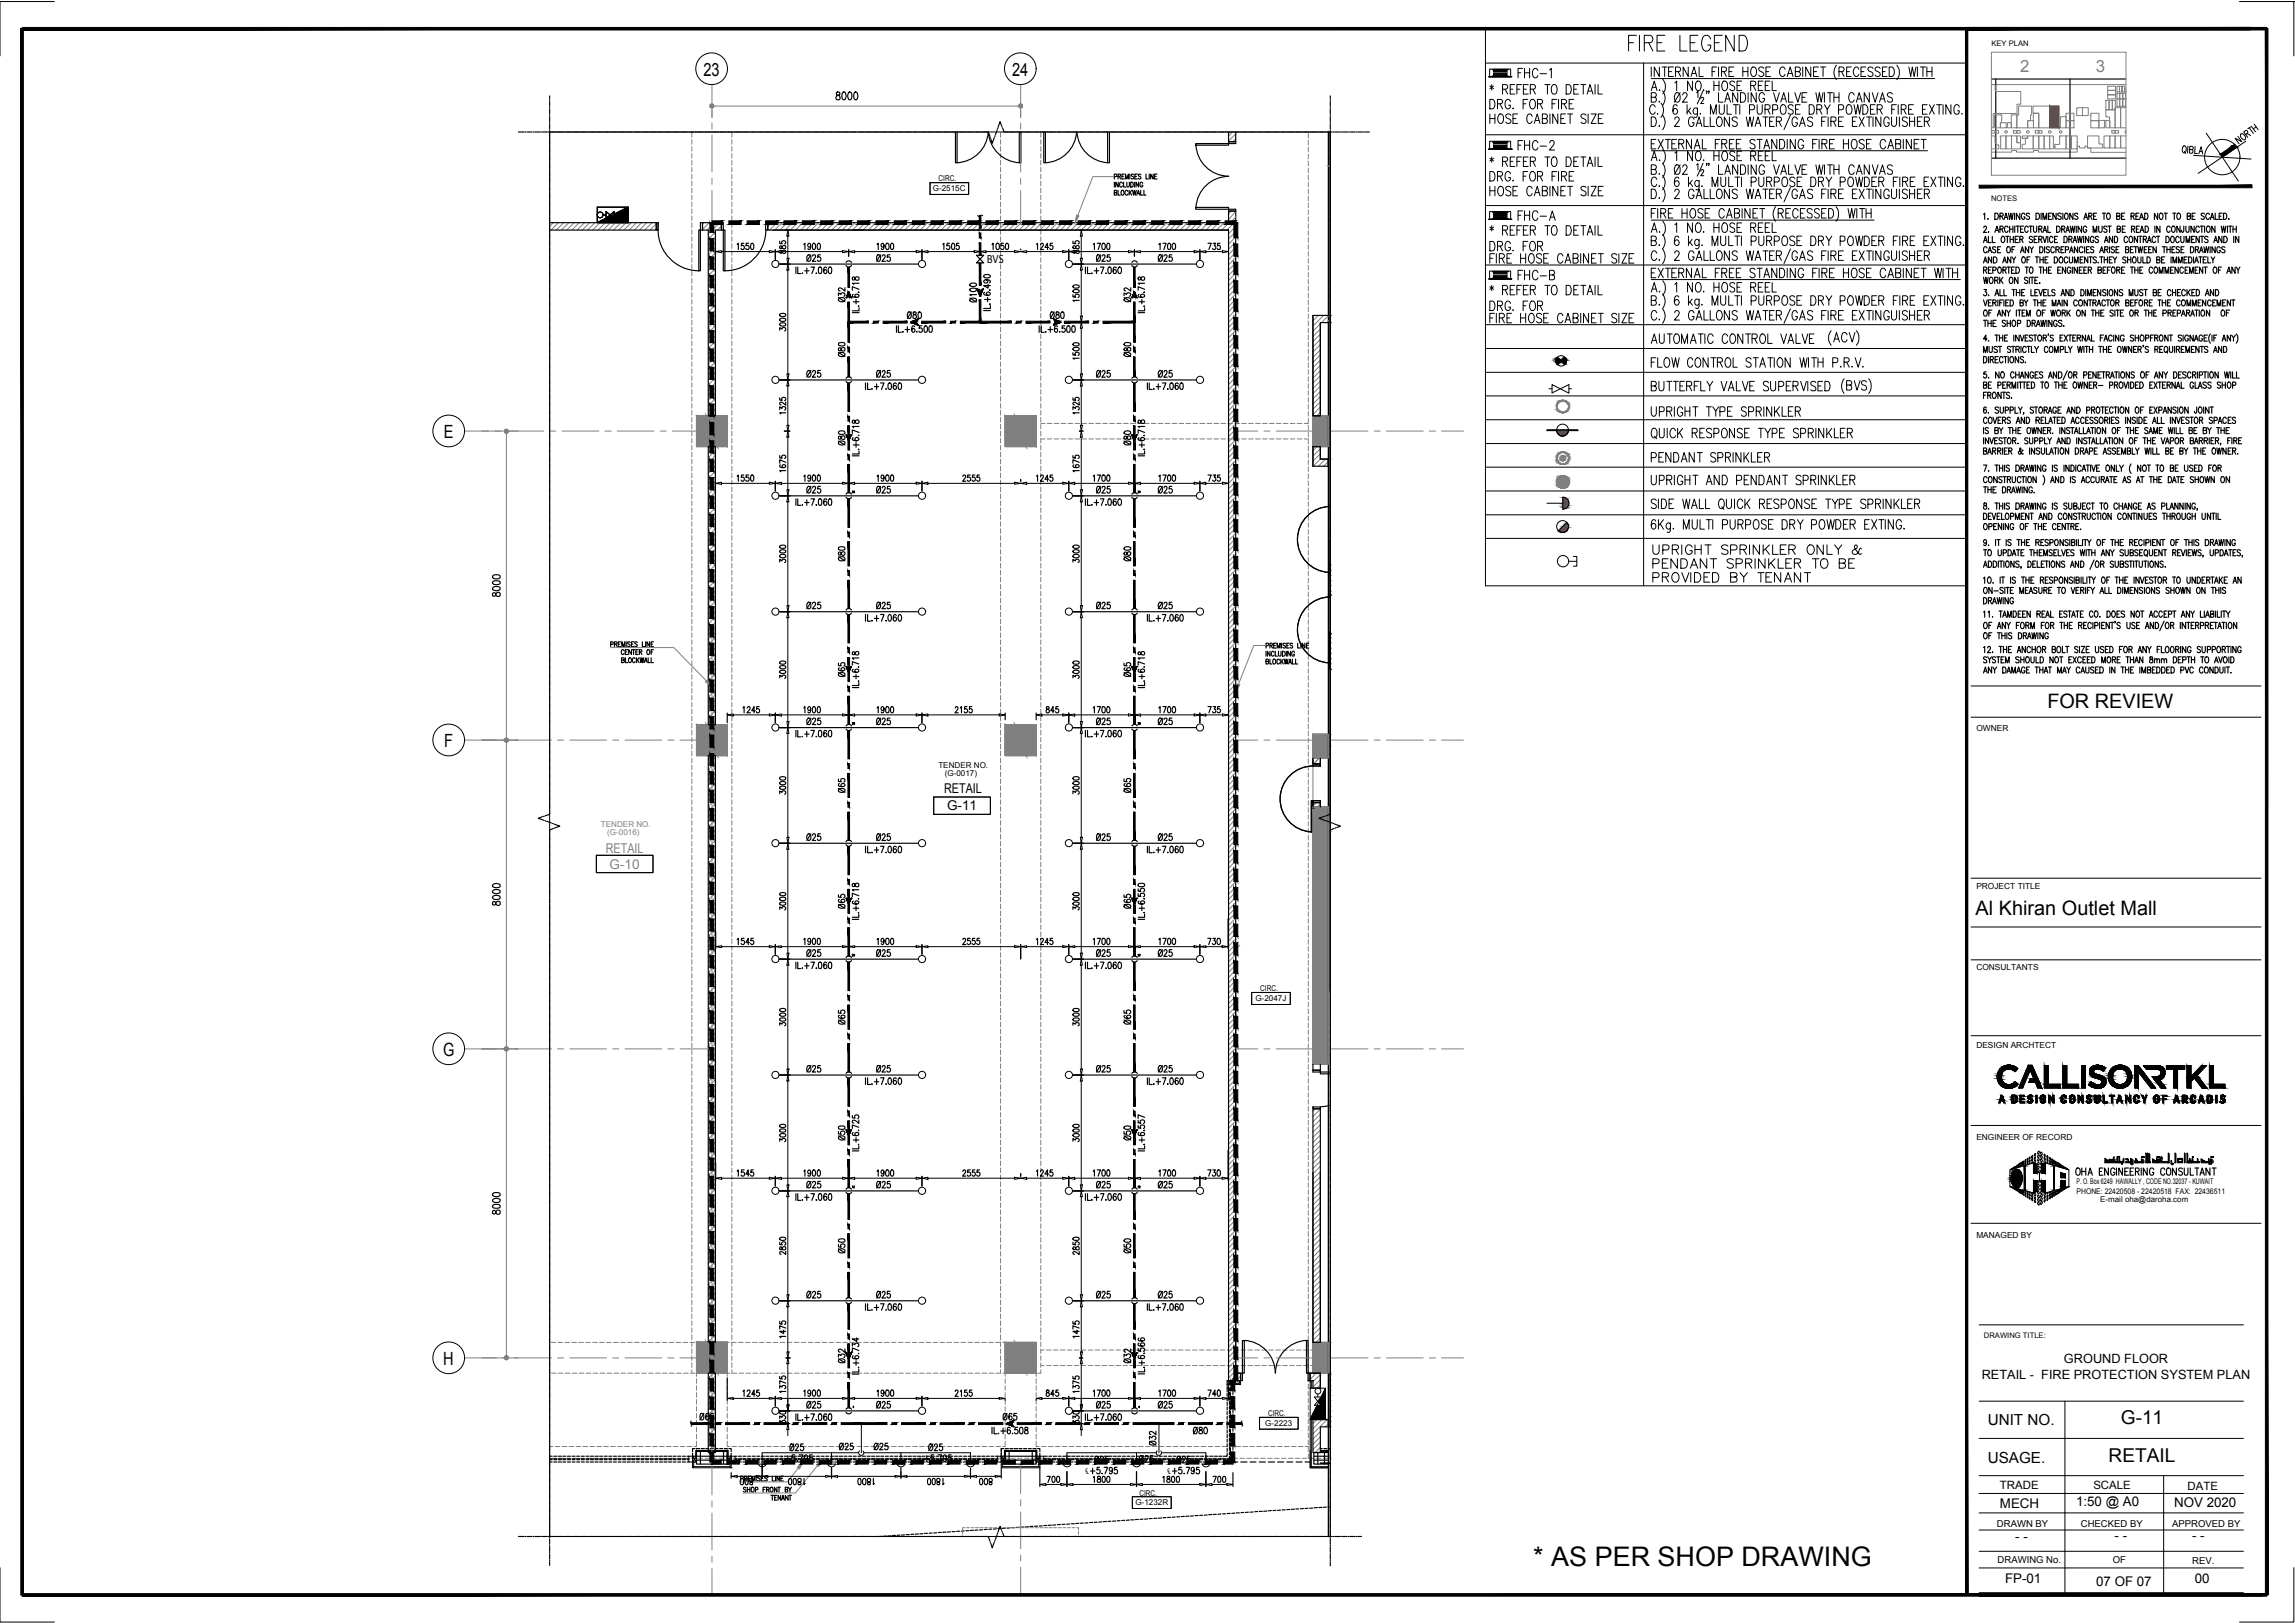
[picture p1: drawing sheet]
<svg xmlns="http://www.w3.org/2000/svg" width="420mm" height="297mm" viewBox="0 0 420 297" stroke-linecap="round" stroke-linejoin="round" font-family="sans-serif">
<defs><g id="words">
<g font-size="4.9">
<text x="276.6" y="28.6">FHC-2</text>
<text x="276.6" y="41.6">FHC-A</text>
<text x="276.6" y="52.6">FHC-B</text>
<text x="280.7" y="286.5">* AS PER SHOP DRAWING</text>
</g>
<g font-size="4.4">
<text x="164.7" y="59.6">Ø80</text>
<text x="301.3" y="107.6">PROVIDED BY TENANT</text>
<text x="146.4" y="155.2">Ø25</text>
<text x="159.1" y="155.2">Ø25</text>
<text x="146.4" y="176.4">Ø25</text>
<text x="159.1" y="176.4">Ø25</text>
<text x="146.4" y="197.6">Ø25</text>
<text x="159.1" y="197.6">Ø25</text>
<text x="146.4" y="218.7">Ø25</text>
<text x="159.1" y="218.7">Ø25</text>
<text x="146.4" y="238.8">Ø25</text>
<text x="159.1" y="238.8">Ø25</text>
</g>
<g font-size="4">
<text x="146.4" y="49">Ø25</text>
<text x="159.1" y="49">Ø25</text>
<text x="199.7" y="49">Ø25</text>
<text x="211" y="49">Ø25</text>
<text x="155.6" y="56.4" transform="rotate(-90 155.6 56.4)">Ø32</text>
<text x="207.8" y="56.4" transform="rotate(-90 207.8 56.4)">Ø32</text>
<text x="146.4" y="70.2">Ø25</text>
<text x="155.6" y="66.3" transform="rotate(-90 155.6 66.3)">Ø80</text>
<text x="159.1" y="70.2">Ø25</text>
<text x="199.7" y="70.2">Ø25</text>
<text x="207.8" y="66.3" transform="rotate(-90 207.8 66.3)">Ø80</text>
<text x="211" y="70.2">Ø25</text>
<text x="155.6" y="82.5" transform="rotate(-90 155.6 82.5)">Ø80</text>
<text x="207.8" y="82.5" transform="rotate(-90 207.8 82.5)">Ø80</text>
<text x="146.4" y="91.4">Ø25</text>
<text x="159.1" y="91.4">Ø25</text>
<text x="199.7" y="91.4">Ø25</text>
<text x="211" y="91.4">Ø25</text>
<text x="155.6" y="103.7" transform="rotate(-90 155.6 103.7)">Ø80</text>
<text x="207.8" y="103.7" transform="rotate(-90 207.8 103.7)">Ø80</text>
<text x="146.4" y="112.5">Ø25</text>
<text x="159.1" y="112.5">Ø25</text>
<text x="199.7" y="112.5">Ø25</text>
<text x="211" y="112.5">Ø25</text>
<text x="155.6" y="124.9" transform="rotate(-90 155.6 124.9)">Ø65</text>
<text x="207.8" y="124.9" transform="rotate(-90 207.8 124.9)">Ø65</text>
<text x="146.4" y="133.7">Ø25</text>
<text x="159.1" y="133.7">Ø25</text>
<text x="199.7" y="133.7">Ø25</text>
<text x="211" y="133.7">Ø25</text>
<text x="155.6" y="146.4" transform="rotate(-90 155.6 146.4)">Ø65</text>
<text x="207.8" y="146.4" transform="rotate(-90 207.8 146.4)">Ø65</text>
<text x="155.6" y="167.6" transform="rotate(-90 155.6 167.6)">Ø65</text>
<text x="207.8" y="167.6" transform="rotate(-90 207.8 167.6)">Ø65</text>
<text x="155.6" y="188.7" transform="rotate(-90 155.6 188.7)">Ø65</text>
<text x="207.8" y="188.7" transform="rotate(-90 207.8 188.7)">Ø65</text>
<text x="155.6" y="209.9" transform="rotate(-90 155.6 209.9)">Ø50</text>
<text x="207.8" y="209.9" transform="rotate(-90 207.8 209.9)">Ø50</text>
<text x="155.6" y="230.4" transform="rotate(-90 155.6 230.4)">Ø50</text>
<text x="207.8" y="230.4" transform="rotate(-90 207.8 230.4)">Ø50</text>
<text x="155.6" y="250.5" transform="rotate(-90 155.6 250.5)">Ø32</text>
<text x="207.8" y="250.5" transform="rotate(-90 207.8 250.5)">Ø32</text>
<text x="127" y="261.1">Ø65</text>
<text x="146.4" y="258.9">Ø25</text>
<text x="159.1" y="258.9">Ø25</text>
<text x="182.4" y="261.1">Ø65</text>
<text x="199.7" y="258.9">Ø25</text>
<text x="211" y="258.9">Ø25</text>
<text x="217.3" y="263.5">Ø80</text>
<text x="207.4" y="268.8">Ø25</text>
<text x="212.4" y="265.6" transform="rotate(-90 212.4 265.6)">Ø32</text>
</g>
<g font-size="3.6">
<text x="374.8" y="129.6">FOR REVIEW</text>
<text x="361.7" y="167.4">Al Khiran Outlet Mall</text>
</g>
<g font-size="3.5">
<text x="388.3" y="260.7">G-11</text>
<text x="386" y="267.5">RETAIL</text>
</g>
<g font-size="3.3">
<text x="128.8" y="13.9">23</text>
<text x="185.3" y="13.9">24</text>
<text x="81.2" y="80.2">E</text>
<text x="81.3" y="136.7">F</text>
<text x="81.1" y="193.2">G</text>
<text x="81.2" y="249.8">H</text>
</g>
<g font-size="3.1" fill="#808080">
<text x="369.9" y="13.1">2</text>
<text x="383.7" y="13.1">3</text>
</g>
<g font-size="3.1">
<text x="154.9" y="91.4">36</text>
<text x="207.1" y="91.4">36</text>
<text x="154.9" y="133.7">28</text>
<text x="207.1" y="133.7">28</text>
<text x="157.3" y="176.4" transform="rotate(-90 157.3 176.4)">20</text>
<text x="209.5" y="176.4" transform="rotate(-90 209.5 176.4)">20</text>
<text x="154.9" y="218.7">12</text>
<text x="207.1" y="218.7">12</text>
</g>
<g font-size="2.8">
<text x="363.9" y="260.8">UNIT NO.</text>
<text x="363.9" y="267.7">USAGE.</text>
</g>
<g font-size="2.5">
<text x="172.8" y="145.1">RETAIL</text>
<text x="173.4" y="148.3">G-11</text>
</g>
<g font-size="2.5" fill="#808080">
<text x="110.9" y="156">RETAIL</text>
<text x="111.6" y="159">G-10</text>
</g>
<g font-size="2.4">
<text x="380.1" y="275.6">1:50 @ A0</text>
<text x="398" y="275.8">NOV 2020</text>
<text x="366.1" y="276">MECH</text>
<text x="368.9" y="282">- -</text>
<text x="387.1" y="281.9">- -</text>
<text x="401.3" y="281.9">- -</text>
<text x="367.1" y="289.8">FP-01</text>
<text x="383.8" y="290.2">07 OF 07</text>
<text x="401.8" y="289.8">00</text>
</g>
<g font-size="2.3">
<text x="180.6" y="48.2">BVS</text>
<text x="377.9" y="249.5">GROUND FLOOR</text>
<text x="362.8" y="252.3">RETAIL - FIRE PROTECTION SYSTEM PLAN</text>
</g>
<g font-size="2.1">
<text x="366.1" y="272.6">TRADE</text>
<text x="383.2" y="272.6">SCALE</text>
<text x="400.5" y="272.6">DATE</text>
</g>
<g font-size="1.9">
<text x="142.9" y="267.5">℄</text>
<text x="168.3" y="267.5">℄</text>
<text x="198.7" y="269.7">℄</text>
<text x="213.7" y="269.7">℄</text>
</g>
<g font-size="1.7">
<text x="365.6" y="279.4">DRAWN BY</text>
<text x="381" y="279.4">CHECKED BY</text>
<text x="397.7" y="279.4">APPROVED BY</text>
<text x="365.7" y="286">DRAWING No.</text>
<text x="386.8" y="286">OF</text>
<text x="401.4" y="286.2">REV.</text>
</g>
<g font-size="1.5">
<text x="170.8" y="35">G-2515C</text>
<text x="171.8" y="33.2">CIRC.</text>
<text x="361.8" y="133.8">OWNER</text>
<text x="171.8" y="140.5">TENDER NO.</text>
<text x="173" y="142.1">(G-0017)</text>
<text x="361.8" y="162.6">PROJECT TITLE</text>
<text x="361.8" y="177.6">CONSULTANTS</text>
<text x="229.8" y="183.2">G-2047J</text>
<text x="230.7" y="181.4">CIRC.</text>
<text x="361.8" y="191.9">DESIGN ARCHTECT</text>
<text x="361.8" y="208.7">ENGINEER OF RECORD</text>
<text x="361.8" y="226.6">MANAGED BY</text>
<text x="231.6" y="261">G-2223</text>
<text x="232.2" y="259.2">CIRC.</text>
<text x="207.9" y="275.5">G-1232R</text>
<text x="208.6" y="273.8">CIRC.</text>
</g>
<g font-size="1.5" fill="#808080">
<text x="110" y="151.3">TENDER NO.</text>
<text x="111.2" y="152.9">(G-0016)</text>
</g>
<g font-size="1.4">
<text x="364.6" y="8.5">KEY PLAN</text>
<text x="364.5" y="36.8">NOTES</text>
<text x="380.2" y="218.5">PHONE: 22420508 - 22420518 FAX: 22436511</text>
<text x="380.2" y="216.8">P. O. Box 6249 HAWALLY , CODE NO.32037 - KUWAIT</text>
<text x="384.5" y="219.9">E-mail oha@daroha.com</text>
<text x="363.2" y="245">DRAWING TITLE:</text>
</g>
</g></defs>
<!-- layer: General Layout mezz$0$S-280-M_COLUMN -->
<path d="M127.5 76.1h5.6v5.6h-5.6zM184 76.1h5.7v5.6h-5.7zM240.4 76.1h2.8v5.6h-2.8zM243.5 76.1v5.6M127.5 132.6h5.6v5.7h-5.6zM184 132.6h5.7v5.7h-5.7zM127.5 245.6h5.6v5.7h-5.6zM184 245.7h5.7v5.6h-5.7zM240.4 245.7h2.8v5.6h-2.8zM243.5 245.7v5.6" fill="none" stroke="#808080" stroke-width=".18"/>
<!-- layer: General Layout mezz$0$A-200-M_WALL_EXT -->
<g fill="none" stroke="#808080" stroke-width=".18">
<path d="M243.5 84h.1M243.5 83.3v19.7zM243.5 91.7v8.4M240.4 134.4h2.8v60.4h-2.8zM240.4 138.1h3.1M240.4 134.4h2.8v2.1h-2.8zM243.5 134.4v60.4v-42.6M243.5 136.5h.1M243.5 134.4h.1M243.5 134.4v2.1M240.4 152.2h2.8v42.6h-2.8zM240.4 151.9h3.1"/>
<path d="M243.5 152.2h.1"/>
</g>
<!-- layer: General Layout mezz$0$S-280-M_STRUCT_FRAME -->
<g fill="none" stroke="#808080" stroke-width=".18">
<path d="M126.7 24.3v.8M126.7 25.6v.8M126.7 26.8v.9M126.7 28.1v.8M126.7 29.4v.8M126.7 30.6v.9M126.7 31.9v.9M126.7 33.2v.8M126.7 34.4v.9M126.7 35.7v.9M126.7 37v.8M126.7 38.3v.8"/>
<path d="M126.7 39.5v.9M134 24.3v.8M134 25.6v.8M134 26.8v.9M134 28.1v.8M134 29.4v.8M134 30.6v.9M134 31.9v.9M134 33.2v.8M134 34.4v.9M134 35.7v.9M134 37v.8"/>
<path d="M134 38.3v.8M134 39.5v.9M183.2 24.3v.8M183.2 25.6v.8M183.2 26.8v.9M183.2 28.1v.8M183.2 29.4v.8M183.2 30.6v.9M183.2 31.9v.9M183.2 33.2v.8M183.2 34.4v.9M183.2 35.7v.9"/>
<path d="M183.2 37v.8M183.2 38.3v.8M183.2 39.5v.9M190.5 24.3v.8M190.5 25.6v.8M190.5 26.8v.9M190.5 28.1v.8M190.5 29.4v.8M190.5 30.6v.9M190.5 31.9v.9M190.5 33.2v.8M190.5 34.4v.9"/>
<path d="M190.5 35.7v.9M190.5 37v.8M190.5 38.3v.8M190.5 39.5v.9M239.5 24.4v.9M239.5 25.7v.8M239.5 27v.8M239.5 28.2v.9M239.5 29.5v.8M239.5 30.8v.8M239.5 32.1v.8M239.5 33.3v.9"/>
<path d="M239.5 34.6v.9M239.5 35.9v.8M239.5 37.2v.8M239.5 38.4v.9M239.5 39.7v.8M243.2 24.6v.8M243.2 25.9v.8M243.2 27.1v.9M243.2 28.4v.8M243.2 29.7v.8M243.2 30.9v.9M243.2 32.2v.8"/>
<path d="M243.2 33.5v.8M243.2 34.7v.9M243.2 36v.9M243.2 37.3v.8M243.2 38.6v.8M243.2 39.8v.9M243.5 24.6v.8M243.5 25.9v.8M243.5 27.1v.9M243.5 28.4v.8M243.5 29.7v.8M243.5 30.9v.9"/>
<path d="M243.5 32.2v.8M243.5 33.5v.8M243.5 34.7v.9M243.5 36v.9M243.5 37.3v.8M243.5 38.6v.8M243.5 39.8v.9M126.7 40.8v.8M126.7 42.1v.8M126.7 43.3v.9M126.7 44.6v.9M126.7 45.9v.8"/>
<path d="M126.7 47.1v.9M126.7 48.4v.9M126.7 49.7v.8M126.7 51v.8M126.7 52.3v.8M126.7 53.5v.9M126.7 54.8v.9M126.7 56.1v.8M126.7 57.3v.9M126.7 58.6v.9M126.7 59.9v.8M134 40.8v.8"/>
<path d="M134 42.1v.8M134 43.3v.9M134 44.6v.9M134 45.9v.8M134 47.1v.9M134 48.4v.9M134 49.7v.8M134 51v.8M134 52.3v.8M134 53.5v.9M134 54.8v.9M134 56.1v.8"/>
<path d="M134 57.3v.9M134 58.6v.9M134 59.9v.8M183.2 40.8v.8M183.2 42.1v.8M183.2 43.3v.9M183.2 44.6v.9M183.2 45.9v.8M183.2 47.1v.9M183.2 48.4v.9M183.2 49.7v.8M183.2 51v.8"/>
<path d="M183.2 52.3v.8M183.2 53.5v.9M183.2 54.8v.9M183.2 56.1v.8M183.2 57.3v.9M183.2 58.6v.9M183.2 59.9v.8M190.5 40.8v.8M190.5 42.1v.8M190.5 43.3v.9M190.5 44.6v.9M190.5 45.9v.8"/>
<path d="M190.5 47.1v.9M190.5 48.4v.9M190.5 49.7v.8M190.5 51v.8M190.5 52.3v.8M190.5 53.5v.9M190.5 54.8v.9M190.5 56.1v.8M190.5 57.3v.9M190.5 58.6v.9M190.5 59.9v.8M239.5 41v.8"/>
<path d="M239.5 42.2v.9M239.5 43.5v.9M239.5 44.8v.8M239.5 46v.9M239.5 47.3v.9M239.5 48.6v.8M239.5 49.9v.8M239.5 51.1v.9M239.5 52.4v.8M239.5 53.7v.8M239.5 54.9v.9M239.5 56.2v.9"/>
<path d="M239.5 57.5v.8M239.5 58.7v.9M243.2 41.1v.8M243.2 42.4v.8M243.2 43.6v.9M243.2 44.9v.8M243.2 46.2v.8M243.2 47.4v.9M243.2 48.7v.9M243.2 50v.9M243.2 51.3v.8M243.2 52.6v.8"/>
<path d="M243.2 53.8v.9M243.2 55.1v.9M243.2 56.4v.8M243.2 57.6v.9M243.2 58.9v.9M243.5 41.1v.8M243.5 42.4v.8M243.5 43.6v.9M243.5 44.9v.8M243.5 46.2v.8M243.5 47.4v.9M243.5 48.7v.9"/>
<path d="M243.5 50v.9M243.5 51.3v.8M243.5 52.6v.8M243.5 53.8v.9M243.5 55.1v.9M243.5 56.4v.8M243.5 57.6v.9M243.5 58.9v.9M126.7 61.2v.8M126.7 62.4v.9M126.7 63.7v.8M126.7 65v.8"/>
<path d="M126.7 66.2v.9M126.7 67.5v.9M126.7 68.8v.8M126.7 70v.9M126.7 71.3v.9M126.7 72.6v.8M126.7 73.9v.8M126.7 75.1v.9M126.7 76.4v.8M126.7 77.7v.8M126.7 78.9v.9M134 61.2v.8"/>
<path d="M134 62.4v.9M134 63.7v.8M134 65v.8M134 66.2v.9M134 67.5v.9M134 68.8v.8M134 70v.9M134 71.3v.9M134 72.6v.8M134 73.9v.8M134 75.1v.9M134 76.4v.8"/>
<path d="M134 77.7v.8M134 78.9v.9M183.2 61.2v.8M183.2 62.4v.9M183.2 63.7v.8M183.2 65v.8M183.2 66.2v.9M183.2 67.5v.9M183.2 68.8v.8M183.2 70v.9M183.2 71.3v.9M183.2 72.6v.8"/>
<path d="M183.2 73.9v.8M183.2 75.1v.9M183.2 76.4v.8M183.2 77.7v.8M183.2 78.9v.9M190.5 77.5h.8M190.5 61.2v.8M190.5 62.4v.9M190.5 63.7v.8M190.5 65v.8M190.5 66.2v.9M190.5 67.5v.9"/>
<path d="M190.5 68.8v.8M190.5 70v.9M190.5 71.3v.9M190.5 72.6v.8M190.5 73.9v.8M190.5 75.1v.9M190.5 76.4v.8M190.5 77.7v.8M190.5 78.9v.9M191.7 77.5h.9M193 77.5h.8M194.3 77.5h.8"/>
<path d="M195.5 77.5h.9M196.8 77.5h.9M198.1 77.5h.8M199.3 77.5h.9M200.6 77.5h.9M201.9 77.5h.8M203.2 77.5h.8M209.5 77.5h.9M210.8 77.5h.8M212 77.5h.9M213.3 77.5h.9M214.6 77.5h.8"/>
<path d="M215.9 77.5h.8M217.1 77.5h.9M218.4 77.5h.8M219.7 77.5h.9M221 77.5h.8M222.2 77.5h.9M223.5 77.5h.9M224.8 77.5h.8M226.1 77.5h.8M227.3 77.5h.9M228.6 77.5h.8M229.9 77.5h.8"/>
<path d="M231.1 77.5h.9M232.4 77.5h.9M233.7 77.5h.8M234.9 77.5h.9M236.2 77.5h.9M237.5 77.5h.8M238.8 77.5h.7M239.5 60.1v.8M239.5 61.3v.9M239.5 62.6v.8M239.5 63.9v.8M239.5 65.1v.9"/>
<path d="M239.5 66.4v.9M239.5 67.7v.8M239.5 68.9v.9M239.5 70.2v.9M239.5 71.5v.8M239.5 72.8v.8M239.5 74v.9M239.5 75.3v.8M239.5 76.6v.8M239.5 77.8v.9M239.5 79.1v.9M243.2 60.2v.8"/>
<path d="M243.2 61.5v.8M243.2 62.7v.9M243.2 64v.8M243.2 65.3v.8M243.2 66.5v.9M243.2 67.8v.9M243.2 69.1v.8M243.2 70.3v.9M243.2 71.6v.9M243.2 72.9v.8M243.2 74.2v.8M243.2 75.4v.9"/>
<path d="M243.2 76.7v.8M243.2 78v.9M243.2 79.3v.8M243.5 60.2v.8M243.5 61.5v.8M243.5 62.7v.9M243.5 64v.8M243.5 65.3v.8M243.5 66.5v.9M243.5 67.8v.9M243.5 69.1v.8M243.5 70.3v.9"/>
<path d="M243.5 71.6v.9M243.5 72.9v.8M243.5 74.2v.8M243.5 75.4v.9M243.5 76.7v.8M243.5 78v.9M243.5 79.3v.8M126.7 80.2v.9M126.7 81.5v.9M126.7 82.8v.8M126.7 84.1v.8M126.7 85.3v.9"/>
<path d="M126.7 86.6v.8M126.7 87.9v.8M126.7 89.1v.9M126.7 90.4v.9M126.7 91.7v.8M126.7 92.9v.9M126.7 94.2v.9M126.7 95.5v.8M126.7 96.8v.8M126.7 98v.9M126.7 99.3v.8M134 80.2v.9"/>
<path d="M134 81.5v.9M134 82.8v.8M134 84.1v.8M134 85.3v.9M134 86.6v.8M134 87.9v.8M134 89.1v.9M134 90.4v.9M134 91.7v.8M134 92.9v.9M134 94.2v.9M134 95.5v.8"/>
<path d="M134 96.8v.8M134 98v.9M134 99.3v.8M183.2 80.2v.9M183.2 81.5v.9M183.2 82.8v.8M183.2 84.1v.8M183.2 85.3v.9M183.2 86.6v.8M183.2 87.9v.8M183.2 89.1v.9M183.2 90.4v.9"/>
<path d="M183.2 91.7v.8M183.2 92.9v.9M183.2 94.2v.9M183.2 95.5v.8M183.2 96.8v.8M183.2 98v.9M183.2 99.3v.8M190.5 80.3h.8M190.5 80.2v.9M190.5 81.5v.9M190.5 82.8v.8M190.5 84.1v.8"/>
<path d="M190.5 85.3v.9M190.5 86.6v.8M190.5 87.9v.8M190.5 89.1v.9M190.5 90.4v.9M190.5 91.7v.8M190.5 92.9v.9M190.5 94.2v.9M190.5 95.5v.8M190.5 96.8v.8M190.5 98v.9M190.5 99.3v.8"/>
<path d="M191.7 80.3h.9M193 80.3h.8M194.3 80.3h.8M195.5 80.3h.9M196.8 80.3h.9M198.1 80.3h.8M199.3 80.3h.9M200.6 80.3h.9M201.9 80.3h.8M203.2 80.3h.8M209.5 80.3h.9M210.8 80.3h.8"/>
<path d="M212 80.3h.9M213.3 80.3h.9M214.6 80.3h.8M215.9 80.3h.8M217.1 80.3h.9M218.4 80.3h.8M219.7 80.3h.9M221 80.3h.8M222.2 80.3h.9M223.5 80.3h.9M224.8 80.3h.8M226.1 80.3h.8"/>
<path d="M227.3 80.3h.9M228.6 80.3h.8M229.9 80.3h.8M231.1 80.3h.9M232.4 80.3h.9M233.7 80.3h.8M234.9 80.3h.9M236.2 80.3h.9M237.5 80.3h.8M238.8 80.3h.7M239.5 80.4v.8M239.5 81.6v.9"/>
<path d="M239.5 82.9v.9M239.5 84.2v.8M239.5 85.5v.8M239.5 86.7v.9M239.5 88v.9M239.5 89.3v.9M239.5 90.6v.8M239.5 91.8v.9M239.5 93.1v.9M239.5 94.4v.8M239.5 95.7v.8M239.5 96.9v.9"/>
<path d="M239.5 98.2v.8M239.5 99.5v.8M243.2 80.5v.9M243.2 81.8v.9M243.2 83.1v.8M243.2 84.4v.8M243.2 85.6v.9M243.2 86.9v.8M243.2 88.2v.8M243.2 89.4v.9M243.2 90.7v.9M243.2 92v.8"/>
<path d="M243.2 93.2v.9M243.2 94.5v.9M243.2 95.8v.8M243.2 97.1v.8M243.2 98.3v.9M243.2 99.6v.8M243.5 80.5v.9M243.5 81.8v.9M243.5 83.1v.8M243.5 84.4v.8M243.5 85.6v.9M243.5 86.9v.8"/>
<path d="M243.5 88.2v.8M243.5 89.4v.9M243.5 90.7v.9M243.5 92v.8M243.5 93.2v.9M243.5 94.5v.9M243.5 95.8v.8M243.5 97.1v.8M243.5 98.3v.9M243.5 99.6v.8M126.7 100.6v.8M126.7 101.8v.9"/>
<path d="M126.7 103.1v.9M126.7 104.4v.8M126.7 105.6v.9M126.7 107v.8M126.7 108.2v.9M126.7 109.5v.8M126.7 110.8v.8M126.7 112v.9M126.7 113.3v.9M126.7 114.6v.8M126.7 115.9v.8M126.7 117.1v.9"/>
<path d="M126.7 118.4v.8M126.7 119.7v.8M134 100.6v.8M134 101.8v.9M134 103.1v.9M134 104.4v.8M134 105.6v.9M134 107v.8M134 108.2v.9M134 109.5v.8M134 110.8v.8M134 112v.9"/>
<path d="M134 113.3v.9M134 114.6v.8M134 115.9v.8M134 117.1v.9M134 118.4v.8M134 119.7v.8M183.2 100.6v.8M183.2 101.8v.9M183.2 103.1v.9M183.2 104.4v.8M183.2 105.6v.9M183.2 107v.8"/>
<path d="M183.2 108.2v.9M183.2 109.5v.8M183.2 110.8v.8M183.2 112v.9M183.2 113.3v.9M183.2 114.6v.8M183.2 115.9v.8M183.2 117.1v.9M183.2 118.4v.8M183.2 119.7v.8M190.5 100.6v.8M190.5 101.8v.9"/>
<path d="M190.5 103.1v.9M190.5 104.4v.8M190.5 105.6v.9M190.5 107v.8M190.5 108.2v.9M190.5 109.5v.8M190.5 110.8v.8M190.5 112v.9M190.5 113.3v.9M190.5 114.6v.8M190.5 115.9v.8M190.5 117.1v.9"/>
<path d="M190.5 118.4v.8M190.5 119.7v.8M239.5 100.7v.9M239.5 102v.9M239.5 103.3v.8M239.5 104.5v.9M239.5 105.8v.9M239.5 107.1v.8M239.5 108.4v.8M239.5 109.6v.9M239.5 110.9v.8M239.5 112.2v.8"/>
<path d="M239.5 113.4v.9M239.5 114.7v.9M239.5 116v.9M239.5 117.3v.8M239.5 118.6v.8M239.5 119.8v.9M243.2 100.9v.8M243.2 102.1v.9M243.2 103.4v.9M243.2 104.7v.8M243.2 106v.8M243.2 107.3v.8"/>
<path d="M243.2 108.5v.9M243.2 109.8v.8M243.2 111.1v.8M243.2 112.3v.9M243.2 113.6v.9M243.2 114.9v.8M243.2 116.1v.9M243.2 117.4v.9M243.2 118.7v.8M243.2 120v.8M243.5 100.9v.8M243.5 102.1v.9"/>
<path d="M243.5 103.4v.9M243.5 104.7v.8M243.5 106v.8M243.5 107.3v.8M243.5 108.5v.9M243.5 109.8v.8M243.5 111.1v.8M243.5 112.3v.9M243.5 113.6v.9M243.5 114.9v.8M243.5 116.1v.9M243.5 117.4v.9"/>
<path d="M243.5 118.7v.8M243.5 120v.8M126.7 120.9v.9M126.7 122.2v.8M126.7 123.5v.8M126.7 124.7v.9M126.7 126v.9M126.7 127.3v.8M126.7 128.6v.8M126.7 129.8v.9M126.7 131.1v.8M126.7 132.4v.8"/>
<path d="M126.7 133.6v.9M126.7 134.9v.9M126.7 136.2v.9M126.7 137.5v.8M126.7 138.8v.8M134 120.9v.9M134 122.2v.8M134 123.5v.8M134 124.7v.9M134 126v.9M134 127.3v.8M134 128.6v.8"/>
<path d="M134 129.8v.9M134 131.1v.8M134 132.4v.8M134 133.6v.9M134 134.9v.9M134 136.2v.9M134 137.5v.8M134 138.8v.8M183.2 120.9v.9M183.2 122.2v.8M183.2 123.5v.8M183.2 124.7v.9"/>
<path d="M183.2 126v.9M183.2 127.3v.8M183.2 128.6v.8M183.2 129.8v.9M183.2 131.1v.8M183.2 132.4v.8M183.2 133.6v.9M183.2 134.9v.9M183.2 136.2v.9M183.2 137.5v.8M183.2 138.8v.8M190.5 120.9v.9"/>
<path d="M190.5 122.2v.8M190.5 123.5v.8M190.5 124.7v.9M190.5 126v.9M190.5 127.3v.8M190.5 128.6v.8M190.5 129.8v.9M190.5 131.1v.8M190.5 132.4v.8M190.5 133.6v.9M190.5 134.9v.9M190.5 136.2v.9"/>
<path d="M190.5 137.5v.8M190.5 138.8v.8M239.5 121.1v.8M239.5 122.4v.8M239.5 123.6v.9M239.5 124.9v.9M239.5 126.2v.8M239.5 127.5v.8M239.5 128.7v.9M239.5 130v.8M239.5 131.3v.8M239.5 132.5v.9"/>
<path d="M239.5 133.8v.8M239.5 135.1v.8M239.5 136.3v.9M239.5 137.6v.9M239.5 138.9v.8M243.2 121.2v.9M243.2 122.5v.8M243.2 123.8v.8M243.2 125v.9M243.2 126.3v.9M243.2 127.6v.8M243.2 128.8v.9"/>
<path d="M243.2 130.1v.9M243.2 131.4v.8M243.2 132.7v.8M243.2 134v.8M243.2 135.2v.9M243.2 136.5v.9M243.2 137.8v.8M243.2 139.1v.8M243.5 121.2v.9M243.5 122.5v.8M243.5 123.8v.8M243.5 125v.9"/>
<path d="M243.5 126.3v.9M243.5 127.6v.8M243.5 128.8v.9M243.5 130.1v.9M243.5 131.4v.8M243.5 132.7v.8M243.5 134v.8M243.5 135.2v.9M243.5 136.5v.9M243.5 137.8v.8M243.5 139.1v.8M126.7 140v.9"/>
<path d="M126.7 141.3v.8M126.7 142.6v.8M126.7 143.8v.9M126.7 145.1v.9M126.7 146.4v.8M126.7 147.6v.9M126.7 148.9v.9M126.7 150.2v.8M126.7 151.5v.8M126.7 152.7v.9M126.7 154v.8M126.7 155.3v.8"/>
<path d="M126.7 156.5v.9M126.7 157.8v.9M126.7 159.1v.8M134 140v.9M134 141.3v.8M134 142.6v.8M134 143.8v.9M134 145.1v.9M134 146.4v.8M134 147.6v.9M134 148.9v.9M134 150.2v.8"/>
<path d="M134 151.5v.8M134 152.7v.9M134 154v.8M134 155.3v.8M134 156.5v.9M134 157.8v.9M134 159.1v.8M183.2 140v.9M183.2 141.3v.8M183.2 142.6v.8M183.2 143.8v.9M183.2 145.1v.9"/>
<path d="M183.2 146.4v.8M183.2 147.6v.9M183.2 148.9v.9M183.2 150.2v.8M183.2 151.5v.8M183.2 152.7v.9M183.2 154v.8M183.2 155.3v.8M183.2 156.5v.9M183.2 157.8v.9M183.2 159.1v.8M190.5 140v.9"/>
<path d="M190.5 141.3v.8M190.5 142.6v.8M190.5 143.8v.9M190.5 145.1v.9M190.5 146.4v.8M190.5 147.6v.9M190.5 148.9v.9M190.5 150.2v.8M190.5 151.5v.8M190.5 152.7v.9M190.5 154v.8M190.5 155.3v.8"/>
<path d="M190.5 156.5v.9M190.5 157.8v.9M190.5 159.1v.8M239.5 140.2v.8M239.5 141.4v.9M239.5 142.7v.9M239.5 144v.9M239.5 145.3v.8M239.5 146.5v.9M239.5 147.8v.9M239.5 149.1v.8M239.5 150.4v.8"/>
<path d="M239.5 151.6v.9M239.5 152.9v.8M239.5 154.2v.8M239.5 155.4v.9M239.5 156.7v.9M239.5 158v.8M239.5 159.2v.9M243.2 140.3v.9M243.2 141.6v.8M243.2 142.9v.8M243.2 144.1v.9M243.2 145.4v.8"/>
<path d="M243.2 146.7v.8M243.2 147.9v.9M243.2 149.2v.9M243.2 150.5v.8M243.2 151.8v.8M243.2 153v.9M243.2 154.3v.8M243.2 155.6v.8M243.2 156.8v.9M243.2 158.1v.8M243.2 159.4v.8M243.5 140.3v.9"/>
<path d="M243.5 141.6v.8M243.5 142.9v.8M243.5 144.1v.9M243.5 145.4v.8M243.5 146.7v.8M243.5 147.9v.9M243.5 149.2v.9M243.5 150.5v.8M243.5 151.8v.8M243.5 153v.9M243.5 154.3v.8M243.5 155.6v.8"/>
<path d="M243.5 156.8v.9M243.5 158.1v.8M243.5 159.4v.8M126.7 160.3v.9M126.7 161.6v.9M126.7 162.9v.9M126.7 164.2v.8M126.7 165.5v.8M126.7 166.7v.9M126.7 168v.9M126.7 169.3v.8M126.7 170.5v.9"/>
<path d="M126.7 171.8v.9M126.7 173.1v.8M126.7 174.4v.8M126.7 175.6v.9M126.7 176.9v.8M126.7 178.2v.8M126.7 179.4v.9M134 160.3v.9M134 161.6v.9M134 162.9v.9M134 164.2v.8M134 165.5v.8"/>
<path d="M134 166.7v.9M134 168v.9M134 169.3v.8M134 170.5v.9M134 171.8v.9M134 173.1v.8M134 174.4v.8M134 175.6v.9M134 176.9v.8M134 178.2v.8M134 179.4v.9M183.2 160.3v.9"/>
<path d="M183.2 161.6v.9M183.2 162.9v.9M183.2 164.2v.8M183.2 165.5v.8M183.2 166.7v.9M183.2 168v.9M183.2 169.3v.8M183.2 170.5v.9M183.2 171.8v.9M183.2 173.1v.8M183.2 174.4v.8M183.2 175.6v.9"/>
<path d="M183.2 176.9v.8M183.2 178.2v.8M183.2 179.4v.9M190.5 160.3v.9M190.5 161.6v.9M190.5 162.9v.9M190.5 164.2v.8M190.5 165.5v.8M190.5 166.7v.9M190.5 168v.9M190.5 169.3v.8M190.5 170.5v.9"/>
<path d="M190.5 171.8v.9M190.5 173.1v.8M190.5 174.4v.8M190.5 175.6v.9M190.5 176.9v.8M190.5 178.2v.8M190.5 179.4v.9M239.5 160.5v.9M239.5 161.8v.8M239.5 163.1v.8M239.5 164.3v.9M239.5 165.6v.8"/>
<path d="M239.5 166.9v.8M239.5 168.1v.9M239.5 169.4v.9M239.5 170.7v.9M239.5 172v.8M239.5 173.3v.8M239.5 174.5v.9M239.5 175.8v.8M239.5 177.1v.8M239.5 178.3v.9M239.5 179.6v.9M243.2 160.6v.9"/>
<path d="M243.2 162v.8M243.2 163.2v.9M243.2 164.5v.8M243.2 165.8v.8M243.2 167v.9M243.2 168.3v.8M243.2 169.6v.8M243.2 170.8v.9M243.2 172.1v.9M243.2 173.4v.8M243.2 174.7v.8M243.2 175.9v.9"/>
<path d="M243.2 177.2v.8M243.2 178.5v.8M243.2 179.7v.9M243.5 160.6v.9M243.5 162v.8M243.5 163.2v.9M243.5 164.5v.8M243.5 165.8v.8M243.5 167v.9M243.5 168.3v.8M243.5 169.6v.8M243.5 170.8v.9"/>
<path d="M243.5 172.1v.9M243.5 173.4v.8M243.5 174.7v.8M243.5 175.9v.9M243.5 177.2v.8M243.5 178.5v.8M243.5 179.7v.9M126.7 180.7v.9M126.7 182v.8M126.7 183.2v.9M126.7 184.5v.9M126.7 185.8v.8"/>
<path d="M126.7 187.1v.8M126.7 188.3v.9M126.7 189.6v.9M126.7 190.9v.9M126.7 192.2v.8M126.7 193.4v.9M126.7 194.7v.9M126.7 196v.8M126.7 197.3v.8M126.7 198.5v.9M126.7 199.8v.8M134 180.7v.9"/>
<path d="M134 182v.8M134 183.2v.9M134 184.5v.9M134 185.8v.8M134 187.1v.8M134 188.3v.9M134 189.6v.9M134 190.9v.9M134 192.2v.8M134 193.4v.9M134 194.7v.9M134 196v.8"/>
<path d="M134 197.3v.8M134 198.5v.9M134 199.8v.8M183.2 180.7v.9M183.2 182v.8M183.2 183.2v.9M183.2 184.5v.9M183.2 185.8v.8M183.2 187.1v.8M183.2 188.3v.9M183.2 189.6v.9M183.2 190.9v.9"/>
<path d="M183.2 192.2v.8M183.2 193.4v.9M183.2 194.7v.9M183.2 196v.8M183.2 197.3v.8M183.2 198.5v.9M183.2 199.8v.8M190.5 180.7v.9M190.5 182v.8M190.5 183.2v.9M190.5 184.5v.9M190.5 185.8v.8"/>
<path d="M190.5 187.1v.8M190.5 188.3v.9M190.5 189.6v.9M190.5 190.9v.9M190.5 192.2v.8M190.5 193.4v.9M190.5 194.7v.9M190.5 196v.8M190.5 197.3v.8M190.5 198.5v.9M190.5 199.8v.8M239.5 180.9v.8"/>
<path d="M239.5 182.1v.9M239.5 183.4v.9M239.5 184.7v.8M239.5 186v.8M239.5 187.2v.9M239.5 188.5v.8M239.5 189.8v.8M239.5 191v.9M239.5 192.3v.9M239.5 193.6v.8M239.5 194.8v.9M239.5 196.1v.9"/>
<path d="M239.5 197.4v.9M239.5 198.7v.8M239.5 200v.8M243.2 181v.8M243.2 182.3v.8M243.2 183.5v.9M243.2 184.8v.9M243.2 186.1v.8M243.2 187.4v.8M243.2 188.6v.9M243.2 189.9v.9M243.2 191.2v.9"/>
<path d="M243.2 192.5v.8M243.2 193.7v.9M243.2 195v.9M243.2 196.3v.8M243.2 197.6v.8M243.2 198.8v.9M243.5 181v.8M243.5 182.3v.8M243.5 183.5v.9M243.5 184.8v.9M243.5 186.1v.8M243.5 187.4v.8"/>
<path d="M243.5 188.6v.9M243.5 189.9v.9M243.5 191.2v.9M243.5 192.5v.8M243.5 193.7v.9M243.5 195v.9M243.5 196.3v.8M243.5 197.6v.8M243.5 198.8v.9M126.7 201.1v.8M126.7 202.3v.9M126.7 203.6v.9"/>
<path d="M126.7 204.9v.8M126.7 206.1v.9M126.7 207.4v.9M126.7 208.7v.8M126.7 210v.8M126.7 211.2v.9M126.7 212.5v.8M126.7 213.8v.8M126.7 215v.9M126.7 216.3v.9M126.7 217.6v.9M126.7 218.9v.8"/>
<path d="M134 201.1v.8M134 202.3v.9M134 203.6v.9M134 204.9v.8M134 206.1v.9M134 207.4v.9M134 208.7v.8M134 210v.8M134 211.2v.9M134 212.5v.8M134 213.8v.8M134 215v.9"/>
<path d="M134 216.3v.9M134 217.6v.9M134 218.9v.8M183.2 201.1v.8M183.2 202.3v.9M183.2 203.6v.9M183.2 204.9v.8M183.2 206.1v.9M183.2 207.4v.9M183.2 208.7v.8M183.2 210v.8M183.2 211.2v.9"/>
<path d="M183.2 212.5v.8M183.2 213.8v.8M183.2 215v.9M183.2 216.3v.9M183.2 217.6v.9M183.2 218.9v.8M190.5 201.1v.8M190.5 202.3v.9M190.5 203.6v.9M190.5 204.9v.8M190.5 206.1v.9M190.5 207.4v.9"/>
<path d="M190.5 208.7v.8M190.5 210v.8M190.5 211.2v.9M190.5 212.5v.8M190.5 213.8v.8M190.5 215v.9M190.5 216.3v.9M190.5 217.6v.9M190.5 218.9v.8M239.5 201.2v.9M239.5 202.5v.9M239.5 203.8v.8"/>
<path d="M239.5 205v.9M239.5 206.3v.9M239.5 207.6v.8M239.5 208.9v.8M239.5 210.1v.9M239.5 211.4v.8M239.5 212.7v.8M239.5 213.9v.9M239.5 215.2v.9M239.5 216.5v.8M239.5 217.7v.9M239.5 219v.9"/>
<path d="M243.2 200.1v.8M243.2 201.4v.8M243.2 202.6v.9M243.2 203.9v.9M243.2 205.2v.8M243.2 206.4v.9M243.2 207.7v.9M243.2 209v.8M243.2 210.3v.8M243.2 211.5v.9M243.2 212.8v.8M243.2 214.1v.8"/>
<path d="M243.2 215.3v.9M243.2 216.6v.9M243.2 217.9v.9M243.2 219.2v.8M243.5 200.1v.8M243.5 201.4v.8M243.5 202.6v.9M243.5 203.9v.9M243.5 205.2v.8M243.5 206.4v.9M243.5 207.7v.9M243.5 209v.8"/>
<path d="M243.5 210.3v.8M243.5 211.5v.9M243.5 212.8v.8M243.5 214.1v.8M243.5 215.3v.9M243.5 216.6v.9M243.5 217.9v.9M243.5 219.2v.8M126.7 220.2v.8M126.7 221.4v.9M126.7 222.7v.8M126.7 224v.8"/>
<path d="M126.7 225.2v.9M126.7 226.5v.9M126.7 227.8v.8M126.7 229.1v.8M126.7 230.3v.9M126.7 231.6v.8M126.7 232.9v.8M126.7 234.1v.9M126.7 235.4v.8M126.7 236.7v.8M126.7 237.9v.9M126.7 239.2v.9"/>
<path d="M134 220.2v.8M134 221.4v.9M134 222.7v.8M134 224v.8M134 225.2v.9M134 226.5v.9M134 227.8v.8M134 229.1v.8M134 230.3v.9M134 231.6v.8M134 232.9v.8M134 234.1v.9"/>
<path d="M134 235.4v.8M134 236.7v.8M134 237.9v.9M134 239.2v.9M183.2 220.2v.8M183.2 221.4v.9M183.2 222.7v.8M183.2 224v.8M183.2 225.2v.9M183.2 226.5v.9M183.2 227.8v.8M183.2 229.1v.8"/>
<path d="M183.2 230.3v.9M183.2 231.6v.8M183.2 232.9v.8M183.2 234.1v.9M183.2 235.4v.8M183.2 236.7v.8M183.2 237.9v.9M183.2 239.2v.9M190.5 220.2v.8M190.5 221.4v.9M190.5 222.7v.8M190.5 224v.8"/>
<path d="M190.5 225.2v.9M190.5 226.5v.9M190.5 227.8v.8M190.5 229.1v.8M190.5 230.3v.9M190.5 231.6v.8M190.5 232.9v.8M190.5 234.1v.9M190.5 235.4v.8M190.5 236.7v.8M190.5 237.9v.9M190.5 239.2v.9"/>
<path d="M239.5 220.3v.8M239.5 221.6v.8M239.5 222.8v.9M239.5 224.1v.8M239.5 225.4v.9M239.5 226.7v.8M239.5 228v.8M239.5 229.2v.9M239.5 230.5v.8M239.5 231.8v.8M239.5 233v.9M239.5 234.3v.8"/>
<path d="M239.5 235.6v.8M239.5 236.8v.9M239.5 238.1v.9M239.5 239.4v.8M243.2 220.5v.8M243.2 221.7v.9M243.2 223v.8M243.2 224.3v.8M243.2 225.5v.9M243.2 226.8v.9M243.2 228.1v.8M243.2 229.3v.9"/>
<path d="M243.2 230.6v.9M243.2 231.9v.8M243.2 233.2v.8M243.2 234.4v.9M243.2 235.7v.8M243.2 237v.8M243.2 238.2v.9M243.2 239.5v.9M243.5 220.5v.8M243.5 221.7v.9M243.5 223v.8M243.5 224.3v.8"/>
<path d="M243.5 225.5v.9M243.5 226.8v.9M243.5 228.1v.8M243.5 229.3v.9M243.5 230.6v.9M243.5 231.9v.8M243.5 233.2v.8M243.5 234.4v.9M243.5 235.7v.8M243.5 237v.8M243.5 238.2v.9M243.5 239.5v.9"/>
<path d="M100.9 245.7h.8M101 251.3h.8M102.2 245.7h.8M102.2 251.3h.9M103.4 245.7h.9M103.5 251.3h.9M104.7 245.7h.8M104.8 251.3h.8M106 245.7h.8M106 251.3h.9M107.2 245.7h.9M107.3 251.3h.9"/>
<path d="M108.5 245.7h.8M108.6 251.3h.8M109.8 245.7h.8M109.9 251.3h.8M111 245.7h.9M111.1 251.3h.9M112.3 245.7h.9M112.4 251.3h.8M113.6 245.7h.9M113.7 251.3h.8M114.9 245.7h.8M114.9 251.3h.9"/>
<path d="M116.2 245.7h.8M116.2 251.3h.9M117.4 245.7h.9M117.5 251.3h.8M118.7 245.7h.8M118.7 251.3h.9M120 245.7h.8M120 251.3h.9M121.2 245.7h.9M121.3 251.3h.8M122.5 245.7h.9M122.6 251.3h.8"/>
<path d="M123.8 245.7h.8M123.9 251.3h.8M125.1 245.7h.8M125.1 251.3h.9M126.3 245.7h.9M126.4 251.3h.9M126.7 240.5v.8M126.7 241.8v.8M126.7 243v.9M126.7 244.3v.9M126.7 245.6v.9M126.7 246.9v.8"/>
<path d="M126.7 248.1v.9M126.7 249.4v.9M126.7 250.7v.6M127.5 251.3v.6M127.5 252.3v.9M127.5 253.6v.9M127.5 254.9v.8M127.5 256.1v.9M127.6 245.7h.8M127.7 251.3h.8M128.9 245.7h.8M128.9 251.3h.9"/>
<path d="M130.1 245.7h.9M130.2 251.3h.9M131.4 245.7h.8M131.5 251.3h.8M132.7 245.7h.8M132.8 251.3h.8M133.1 251.3v.6M133.1 252.3v.9M133.1 253.6v.9M133.1 254.9v.8M133.1 256.1v.9M133.1 257.4v.9"/>
<path d="M133.1 258.7v.8M133.1 260v.8M133.9 245.7h.9M134 240.5v.8M134 241.8v.8M134 243v.9M134 244.3v.9M134 245.6v.9M134 246.9v.8M134 248.1v.9M134 249.4v.9M134 250.7v.6"/>
<path d="M134 251.3h.9M135.2 245.7h.9M135.3 251.3h.8M136.5 245.7h.8M136.6 251.3h.8M137.8 245.7h.8M137.8 251.3h.9M139 245.7h.9M139.1 251.3h.9M140.3 245.7h.8M140.4 251.3h.8M141.6 245.7h.8"/>
<path d="M141.6 251.3h.9M142.8 245.7h.9M142.9 251.3h.9M144.1 245.7h.9M144.2 251.3h.8M145.4 245.7h.9M145.5 251.3h.8M146.7 245.7h.8M146.7 251.3h.9M148 245.7h.8M148 251.3h.8M149.2 245.7h.9"/>
<path d="M149.3 251.3h.8M150.5 245.7h.8M150.5 251.3h.9M156.8 245.7h.9M156.9 251.3h.9M158.1 245.7h.9M158.2 251.3h.8M159.4 245.7h.8M159.5 251.3h.8M160.7 245.7h.8M160.7 251.3h.9M161.9 245.7h.9"/>
<path d="M162 251.3h.9M163.2 245.7h.8M163.3 251.3h.8M164.5 245.7h.8M164.5 251.3h.9M165.7 245.7h.9M165.8 251.3h.9M167 245.7h.9M167.1 251.3h.8M168.3 245.7h.8M168.4 251.3h.8M169.5 245.7h.9"/>
<path d="M169.6 251.3h.9M170.8 245.7h.9M170.9 251.3h.8M172.1 245.7h.8M172.2 251.3h.8M173.4 245.7h.8M173.4 251.3h.9M174.7 245.7h.8M174.7 251.3h.9M175.9 245.7h.9M176 251.3h.8M177.2 245.7h.9"/>
<path d="M177.2 251.3h.9M178.5 245.7h.8M178.5 251.3h.9M179.7 245.7h.9M179.8 251.3h.8M181 245.7h.9M181.1 251.3h.8M182.3 245.7h.8M183.2 250.7v.6h-.9M183.2 240.5v.8M183.2 241.8v.8M183.2 243v.9"/>
<path d="M183.2 244.3v.9M183.2 245.6v.9M183.2 246.9v.8M183.2 248.1v.9M183.2 249.4v.9M183.6 245.7h.4M183.6 251.3h.8M184 251.3v.6M184 252.3v.9M184 253.6v.9M184 254.9v.8M184 256.1v.9"/>
<path d="M184.9 251.3h.9M186.2 251.3h.8M187.5 251.3h.8M188.7 251.3h.9M189.7 251.3v.6M189.7 252.3v.9M189.7 253.6v.9M189.7 254.9v.8M189.7 256.1v.9M189.7 257.4v.9M189.7 258.7v.8M189.7 260v.8"/>
<path d="M190.5 250.7v.6h-.5M190.5 247.1h.7M190.5 249.9h.7M190.5 240.5v.8M190.5 241.8v.8M190.5 243v.9M190.5 244.3v.9M190.5 245.6v.9M190.5 246.9v.8M190.5 248.1v.9M190.5 249.4v.9M191.6 247.1h.8"/>
<path d="M191.6 249.9h.8M192.9 247.1h.8M192.9 249.9h.8M194.1 247.1h.9M194.1 249.9h.9M195.4 247.1h.9M195.4 249.9h.9M196.7 247.1h.8M196.7 249.9h.8M198 247.1h.8M198 249.9h.8M199.2 247.1h.9"/>
<path d="M199.2 249.9h.9M200.5 247.1h.8M200.5 249.9h.8M201.8 247.1h.8M201.8 249.9h.8M203 247.1h.9M203 249.9h.9M209.4 247.1h.8M209.4 249.9h.8M210.7 247.1h.8M210.7 249.9h.8M211.9 247.1h.9"/>
<path d="M211.9 249.9h.9M213.2 247.1h.8M213.2 249.9h.8M214.5 247.1h.8M214.5 249.9h.8M215.7 247.1h.9M215.7 249.9h.9M217 247.1h.8M217 249.9h.8M218.3 247.1h.9M218.3 249.9h.9M219.6 247.1h.8"/>
<path d="M219.6 249.9h.8M220.9 247.1h.8M220.9 249.9h.8M222.1 247.1h.9M222.1 249.9h.9M223.4 247.1h.8M223.4 249.9h.8M224.7 247.1h.8M224.7 249.9h.8M225.9 247.1h.9M225.9 249.9h.9M227.2 247.1h.8"/>
<path d="M227.2 249.9h.8M228.5 247.1h.8M228.5 249.9h.8M229.7 247.1h.9M229.7 249.9h.9M231 247.1h.9M231 249.9h.9M232.3 247.1h.8M232.3 249.9h.8M233.6 247.1h.8M233.6 249.9h.8M234.8 247.1h.9"/>
<path d="M234.8 249.9h.9M236.1 247.1h.8M236.1 249.9h.8M237.4 247.1h.8M237.4 249.9h.8M238.6 247.1h.9M238.6 249.9h.9M239.5 240.7v.8M239.5 241.9v.9M239.5 243.2v.8M239.5 244.5v.8M239.5 245.7v.9"/>
<path d="M239.5 247v.8M239.5 248.3v.8M239.5 249.5v.9M239.5 250.8v.9M239.5 252.1v.8M239.5 253.4v.8M239.5 254.7v.8M239.5 255.9v.9M239.5 257.2v.8M239.5 258.5v.8M239.5 259.7v.9M239.9 247.1h.6v.6"/>
<path d="M240.5 249.4v.5h-.6M240.5 248.1v.8M243.2 240.8v.8M243.2 242v.9M243.2 243.3v.9M243.2 244.6v.9M243.2 245.9v.8M243.2 247.2v.8M243.2 248.4v.9M243.2 249.7v.9M243.2 251v.8M243.2 252.3v.8"/>
<path d="M243.2 253.5v.9M243.2 254.8v.8M243.2 256.1v.8M243.2 257.3v.9M243.2 258.6v.8M243.2 259.9v.8M243.5 251.3h.1M243.5 245.7h.1M243.5 240.8v.8M243.5 242v.9M243.5 243.3v.9M243.5 244.6v.9"/>
<path d="M243.5 245.9v.8M243.5 247.2v.8M243.5 248.4v.9M243.5 249.7v.9M243.5 251v.8M243.5 252.3v.8M243.5 253.5v.9M243.5 254.8v.8M243.5 256.1v.8M243.5 257.3v.9M243.5 258.6v.8M243.5 259.9v.8"/>
<path d="M100.6 264.7h.6M100.6 266.9h.1M101.1 266.9h.8M101.6 264.7h.9M102.4 266.9h.8M102.9 264.7h.9M103.6 266.9h.9M104.2 264.7h.8M104.9 266.9h.8M105.5 264.7h.8M106.2 266.9h.8M106.7 264.7h.9"/>
<path d="M107.4 266.9h.9M108 264.7h.8M108.7 266.9h.9M109.3 264.7h.8M110 266.9h.8M110.5 264.7h.9M111.3 266.9h.8M111.8 264.7h.8M112.5 266.9h.9M113.1 264.7h.8M113.8 266.9h.8M114.3 264.7h.9"/>
<path d="M115.1 266.9h.8M115.7 264.7h.8M116.3 266.9h.9M116.9 264.7h.9M117.6 266.9h.8M118.2 264.7h.8M118.9 266.9h.8M119.5 264.7h.8M120.1 266.9h.9M120.7 264.7h.9M121.4 266.9h.9M122 264.7h.9"/>
<path d="M122.7 266.9h.8M123.3 264.7h.8M124 266.9h.8M124.5 264.7h.9M125.2 266.9h.9M125.8 264.7h.9M126.5 266.9h.9M127.1 264.7h.4M127.5 262.5v.8M127.5 263.8v.8M127.5 265v.9M127.5 266.3v.6"/>
<path d="M127.8 266.9h.9M129.1 266.9h.8M130.3 266.9h.9M131.6 266.9h.9M132.9 266.9h.8M133.1 264.7h.5M133.1 261.2v.9M133.1 262.5v.8M133.1 263.8v.8M133.1 265v.9M133.1 266.3v.6M134 264.7h.8"/>
<path d="M134.2 266.9h.8M135.3 264.7h.8M135.4 266.9h.9M136.6 264.7h.8M136.7 266.9h.8M137.8 264.7h.9M138 266.9h.8M139.1 264.7h.9M139.2 266.9h.9M140.4 264.7h.8M140.5 266.9h.9M141.6 264.7h.9"/>
<path d="M141.8 266.9h.8M142.9 264.7h.9M143 266.9h.9M144.2 264.7h.8M144.3 266.9h.9M145.5 264.7h.8M145.6 266.9h.8M146.7 264.7h.9M146.9 266.9h.8M148 264.7h.8M148.1 266.9h.9M149.3 264.7h.8"/>
<path d="M149.4 266.9h.8M150.5 264.7h.9M150.7 266.9h.8M151.8 264.7h.9M151.9 266.9h.9M153.1 264.7h.8M153.2 266.9h.9M154.3 264.7h.9M154.5 266.9h.8M155.6 264.7h.9M155.7 266.9h.9M156.9 264.7h.8"/>
<path d="M157.1 266.9h.8M158.2 264.7h.8M158.3 266.9h.9M159.4 264.7h.9M159.6 266.9h.8M160.7 264.7h.8M160.9 266.9h.8M162 264.7h.8M162.1 266.9h.9M163.2 264.7h.9M163.4 266.9h.9M164.5 264.7h.9"/>
<path d="M164.7 266.9h.8M165.8 264.7h.8M165.9 266.9h.9M167.1 264.7h.8M167.2 266.9h.9M168.4 264.7h.8M168.5 266.9h.8M169.6 264.7h.9M169.8 266.9h.8M170.9 264.7h.8M171 266.9h.9M172.2 264.7h.8"/>
<path d="M172.3 266.9h.8M173.4 264.7h.9M173.6 266.9h.8M174.7 264.7h.9M174.8 266.9h.9M176 264.7h.8M176.1 266.9h.9M177.2 264.7h.9M177.4 266.9h.8M178.5 264.7h.9M178.6 266.9h.9M179.8 264.7h.8"/>
<path d="M179.9 266.9h.9M181.1 264.7h.8M181.2 266.9h.8M182.3 264.7h.9M182.5 266.9h.8M183.6 264.7h.4M183.7 266.9h.9M184 262.5v.8M184 263.8v.8M184 265v.9M184 266.3v.6M185 266.9h.8"/>
<path d="M186.3 266.9h.8M187.6 266.9h.8M189.7 264.7h.5M189.7 266.3v.6h-.9M189.7 261.2v.9M189.7 262.5v.8M189.7 263.8v.8M189.7 265v.9M190.1 266.9h.9M190.7 264.7h.8M191.4 266.9h.8M191.9 264.7h.9"/>
<path d="M192.7 266.9h.8M193.2 264.7h.9M193.9 266.9h.9M194.5 264.7h.8M195.2 266.9h.8M195.7 264.7h.9M196.5 266.9h.8M197 264.7h.9M197.7 266.9h.9M198.3 264.7h.8M199 266.9h.9M199.6 264.7h.8"/>
<path d="M200.3 266.9h.8M200.8 264.7h.9M201.5 266.9h.9M202.1 264.7h.8M202.8 266.9h.9M203.4 264.7h.8M204.1 266.9h.8M204.6 264.7h.9M205.4 266.9h.8M205.9 264.7h.9M213 266.9h.8M213.5 264.7h.9"/>
<path d="M214.2 266.9h.9M214.8 264.7h.8M215.5 266.9h.9M216.8 266.9h.8M218.1 266.9h.8M219.4 266.9h.8M220.6 266.9h.9M221.9 266.9h.9M222.5 264.7h.8M223.2 266.9h.8M223.7 264.7h.9M224.5 266.9h.8"/>
<path d="M225 264.7h.8M225.7 266.9h.9M226.3 264.7h.8M227 266.9h.8M227.5 264.7h.9M228.3 266.9h.8M228.8 264.7h.9M229.5 266.9h.9M230.1 264.7h.8M230.8 266.9h.8M231.4 264.7h.8M232.1 266.9h.8"/>
<path d="M232.6 264.7h.9M233.3 266.9h.9M233.9 264.7h.8M234.6 266.9h.9M235.2 264.7h.8M235.9 266.9h.8M236.4 264.7h.9M237.2 266.9h.8M237.7 264.7h.8M238.4 266.9h.9M239 264.7h.5M239.5 261v.9"/>
<path d="M239.5 262.3v.8M239.5 263.6v.8M239.5 264.8v.9M239.5 266.1v.8M239.7 266.9h.8M241 266.9h.8M243.2 266.2v.7h-1M243.2 261.1v.9M243.2 262.4v.9M243.2 263.7v.8M243.2 265v.8M243.5 266.9h.1"/>
<path d="M243.5 261.1v.9M243.5 262.4v.9M243.5 263.7v.8M243.5 265v.8M243.5 266.2v.7"/>
</g>
<!-- layer: General Layout mezz$0$A-230-M_FLOOR -->
<path d="M243.5 81.7v1.6M243.5 103v49.2M243.2 251.3v15.6M243.5 251.3v15.6" fill="none" stroke="#808080" stroke-width=".18"/>
<!-- layer: 01_GROUND FLOOR PLAN$0$A-PLUM-FIXT -->
<g fill="none" stroke="#000" stroke-width=".18">
<path d="M110.4 39.4h.6M110.8 40l-.7 .8M111 38.7v1.2l1.4-1.2v1.2zM111 39.9l-.8 .9M111 39.9h.1M111.2 39.8l-.9 1M111.4 39.7l-1 1.1M111.6 39.6l-1.1 1.2M111.8 39.5l-1.2 1.3M111.9 39.5l-1.2 1.3M112 39.6l-1.2 1.2M112 39.6l-1.1 1.2"/>
<path d="M112.1 39.7l-1.1 1.1M112.1 39.7l-1 1.1M112.2 39.7l-1 1.1M112.2 39.8l-.9 1M112.3 39.8l-.9 1M112.4 39.9l-.9 .9M112.4 39.9l-.8 .9M112.6 39.1l-.2 .2M112.8 39l-.4 .4M113 38.9l-.6 .6M113.2 38.8l-.8 .8M113.4 38.7l-1 1"/>
<path d="M113.6 38.6l-1.2 1.2M113.8 38.5l-1.4 1.4M114 38.4l-2.3 2.4M114.2 38.3l-2.4 2.5M114.4 38.2l-2.5 2.6M114.6 38.1l-2.6 2.7M114.8 38l-2.7 2.8M115 37.9l-5.7 2.9h5.7M115 37.9h-5.7v2.9M115 37.9v2.9M115 39.9l-.8 .9M115 39.9l-.9 .9"/>
<path d="M115 39.7l-1 1.1M115 39.7l-1.1 1.1M115 39.5l-1.2 1.3M115 39.4l-1.3 1.4M115 39.4l-1.4 1.4M115 39.2l-1.5 1.6M115 39.1l-1.6 1.7M115 39.1l-1.7 1.7M115 38.9l-1.8 1.9M115 38.8l-1.9 2M115 38.8l-2 2M115 38.6l-2.1 2.2"/>
<path d="M115 38.6l-2.2 2.2M115 38.4l-2.3 2.4M115 38.3l-2.4 2.5M115 38.3l-2.5 2.5M115 38.1l-2.6 2.7M115 38l-2.7 2.8M115 38l-2.8 2.8M109.4 40.7v.1M109.6 40.6l-.1 .2M109.8 40.5l-.2 .3M110 40.4l-.3 .4M110.2 40.3l-.4 .5"/>
<path d="M110.4 40.2l-.5 .6M110.6 40.1l-.6 .7M115 40.8h.1M115 40.6l-.1 .2M115 40.5l-.2 .3M115 40.5l-.3 .3M115 40.3l-.4 .5M115 40.2l-.5 .6M115 40.2l-.6 .6M115 40l-.7 .8"/>
<circle cx="109.9" cy="39.3" r=".53"/>
</g>
<!-- layer: 01_GROUND FLOOR PLAN$0$ae-00-col-gf-x$0$A-EXP-JOINT -->
<path d="M243.2 24.2v257M243.5 24.2v157.2" fill="none" stroke="#000" stroke-width=".21"/>
<!-- layer: 01_GROUND FLOOR PLAN$0$ae-00-col-gf-x$0$A-COL -->
<path d="M127.5 76.1h5.6v5.6h-5.6zM184 76.1h5.7v5.6h-5.7zM240.4 76.1h2.8v5.6h-2.8zM127.5 132.6h5.6v5.7h-5.6zM184 132.6h5.7v5.7h-5.7zM240.4 134.4h2.8v4.4h-2.8zM127.5 245.6h5.6v5.7h-5.6zM184 245.7h5.7v5.6h-5.7zM240.4 245.7h2.8v5.6h-2.8z" fill="none" stroke="#808080" stroke-width=".18"/>
<!-- layer: 01_GROUND FLOOR PLAN$0$ae-00-col-gf-x$0$A-COL-HATCH -->
<g fill="#808080" stroke="#808080" stroke-width=".18">
<path d="M129.3 76.1h3.8v5.6z"/>
<path d="M129.3 76.1l3.8 5.6h-1.8z"/>
<path d="M185.8 76.1h3.9v5.6z"/>
<path d="M185.8 76.1l3.9 5.6h-1.9z"/>
<path d="M185.8 132.6h3.9v5.7z"/>
<path d="M185.8 132.6l3.9 5.7h-1.9z"/>
<path d="M129.3 132.6h3.8v5.7z"/>
<path d="M129.3 132.6l3.8 5.7h-1.8z"/>
<path d="M129.3 245.6h3.8v5.7z"/>
<path d="M129.3 245.6l3.8 5.7h-1.8z"/>
<path d="M185.8 245.7h3.9v5.6z"/>
<path d="M185.8 245.7l3.9 5.6h-1.9z"/>
<path d="M240.4 245.7h2.8v4.1z"/>
<path d="M240.4 245.7l2.8 4.1v1.5z"/>
<path d="M240.4 134.4h2.8v4.1z"/>
<path d="M240.4 134.4l2.8 4.1v.3z"/>
<path d="M240.4 76.1h2.8v4.1z"/>
<path d="M240.4 76.1l2.8 4.1v1.5z"/>
<path d="M127.5 76.1l3.8 5.6-2-5.6zM127.5 76.1l3.8 5.6h-3.8z"/>
<path d="M184 76.1l3.8 5.6-2-5.6zM184 76.1l3.8 5.6h-3.8z"/>
<path d="M184 132.6l3.8 5.7-2-5.7zM184 132.6l3.8 5.7h-3.8z"/>
<path d="M127.5 132.6l3.8 5.7-2-5.7zM127.5 132.6l3.8 5.7h-3.8z"/>
<path d="M127.5 245.6l3.8 5.7-2-5.7zM127.5 245.6l3.8 5.7h-3.8z"/>
<path d="M184 245.7l3.8 5.6-2-5.6zM184 245.7l3.8 5.6h-3.8z"/>
<path d="M240.4 245.7v1.5l2.8 4.1zM240.4 247.2l2.8 4.1h-2.8z"/>
<path d="M240.4 134.4v.2l2.8 4.2zM240.4 134.6l2.8 4.2h-2.8z"/>
<path d="M240.4 76.1v1.5l2.8 4.1zM240.4 77.6l2.8 4.1h-2.8z"/>
<path d="M240.4 245.7v1.5l2.8 4.1zM240.4 247.2l2.8 4.1h-2.8z"/>
<path d="M127.5 76.1l3.8 5.6-2-5.6zM127.5 76.1l3.8 5.6h-3.8z"/>
<path d="M184 76.1l3.8 5.6-2-5.6zM184 76.1l3.8 5.6h-3.8z"/>
<path d="M127.5 132.6l3.8 5.7-2-5.7zM127.5 132.6l3.8 5.7h-3.8z"/>
<path d="M184 132.6l3.8 5.7-2-5.7zM184 132.6l3.8 5.7h-3.8z"/>
<path d="M127.5 245.6l3.8 5.7-2-5.7zM127.5 245.6l3.8 5.7h-3.8z"/>
<path d="M184 245.7l3.8 5.6-2-5.6zM184 245.7l3.8 5.6h-3.8z"/>
<path d="M240.4 134.4v.2l2.8 4.2zM240.4 134.6l2.8 4.2h-2.8z"/>
<path d="M240.4 76.1v1.5l2.8 4.1zM240.4 77.6l2.8 4.1h-2.8z"/>
</g>
<!-- layer: 01_GROUND FLOOR PLAN$0$ae-00-col-gf-x$0$A-CON_WALL -->
<path d="M240.4 147.7h2.8v47.1h-2.8z" fill="none" stroke="#808080" stroke-width=".18"/>
<!-- layer: 01_GROUND FLOOR PLAN$0$ae-00-col-gf-x$0$A-CON-WALL-HATCH -->
<g fill="#808080" stroke="#808080" stroke-width=".18">
<path d="M240.4 147.7h2.8v4.1z"/>
<path d="M240.4 147.7l2.8 4.1v43z"/>
<path d="M240.4 147.7v42.9l2.8 4.2zM240.4 190.6l2.8 4.2h-2.8z"/>
<path d="M240.4 147.7v42.9l2.8 4.2zM240.4 190.6l2.8 4.2h-2.8z"/>
</g>
<!-- layer: 01_GROUND FLOOR PLAN$0$ae-00-col-gf-x$0$A-WALL_INT -->
<path d="M243.5 108.9h.1M243.5 116h.1M243.5 103v5.9M243.5 116v6.5M240.4 138.8v1h1.3v-1M243.5 120.8v1.7M243.5 122.5h.1M240.4 147.9h.1M240.4 147.7v-.8h1.3v.8" fill="none" stroke="#000" stroke-width=".21"/>
<!-- layer: 01_GROUND FLOOR PLAN$0$ae-00-col-gf-x$0$A-200-M_WALL -->
<path d="M243.5 116v4.8" fill="none" stroke="#000" stroke-width=".18"/>
<!-- layer: 01_GROUND FLOOR PLAN$0$ae-00-col-gf-x$0$A-WA-HATCH -->
<g fill="none" stroke="#808080" stroke-width=".18">
<path d="M243.5 103.4h.1M243.5 104.4h.1M243.5 105.3h.1M243.5 106.3h.1M243.5 107.2h.1M243.5 108.2h.1M243.5 116.7h.1M243.5 117.7h.1M243.5 118.6h.1M243.5 119.6h.1M240.6 138.8l-.2 .2M241.5 138.8l-1.1 1.1"/>
<path d="M241.7 139.5l-.4 .4M243.5 120.6h.1M243.5 121.5h.1M243.5 122.5h.1M241 146.9l-.6 .6M241.7 147.1l-.5 .6"/>
</g>
<!-- layer: 01_GROUND FLOOR PLAN$0$ae-00-col-gf-x$0$A-DOOR -->
<path d="M243.5 99.1h-.3v5.7h.3M243.6 92.7a6 6 0 0 0-6.1 5.9 6 6 0 0 0 5.8 6.2M243.2 115.6h.3v5.8h-.3zM243.5 115.6v.4M243.5 108.9v.4M243.6 109.2a6 6 0 0 0-6.1 5.9 6 6 0 0 0 5.8 6.2M240.4 139.8h1.3v.4h-1.3zM240.1 146.5h.3v5.8h-.3zM240.4 146.5h1.3v.4h-1.3zM240.4 140.2a6 6 0 0 0-6 5.9 6 6 0 0 0 5.7 6.2" fill="none" stroke="#000" stroke-width=".21"/>
<!-- layer: 01_GROUND FLOOR PLAN$0$A-WA-HATCH -->
<g fill="none" stroke="#808080" stroke-width=".18">
<path d="M225.4 38.6l-.5 .6M225.6 24.2l-.7 .7M226.2 38.7l-1.3 1.5M226.2 39.7l-.9 1.1M226.2 24.5l-1.3 1.3M226.2 25.4l-.4 .5M101.3 40.8l-.7 .6M102.2 40.8l-1.3 1.3M103.2 40.8l-1.3 1.3M104.1 40.8l-1.3 1.3M105.1 40.8l-1.3 1.3M106 40.8l-1.3 1.3"/>
<path d="M107 40.8l-1.3 1.3M107.9 40.8l-1.3 1.3M108.9 40.8l-1.3 1.3M109.9 40.8l-1.4 1.3M110.8 40.8l-1.3 1.3M111.8 40.8l-1.4 1.3M112.7 40.8l-1.3 1.3M113.7 40.8l-1.4 1.3M114.6 40.8l-1.3 1.3M115.6 40.8l-1.4 1.3M116.5 40.8l-1.3 1.3M117.5 40.8l-1.4 1.3"/>
<path d="M118.4 40.8l-1.3 1.3M119.4 40.8l-1.4 1.3M120.1 41l-1.1 1.1M120.1 41.9l-.2 .2M128.9 40.8l-.3 .2M129.8 40.8l-1.2 1.2M130.8 40.8l-1.3 1.3M131 51l-1.3 1.4M131 52.9l-1.3 1.4M131 54.8l-1.3 1.4M131 42.4l-1.3 1.4M131 43.4l-1.3 1.3"/>
<path d="M131 44.4l-1.3 1.3M131 45.3l-1.3 1.3M131 46.3l-1.3 1.3M131 47.2l-1.3 1.3M131 48.2l-1.3 1.3M131 49.1l-1.3 1.3M131 50.1l-1.3 1.3M131 52l-1.3 1.3M131 53.9l-1.3 1.3M131 55.8l-1.3 1.3M131 56.7l-1.3 1.4M131 57.7l-1.3 1.3"/>
<path d="M131 58.6l-1.3 1.4M131 59.6l-1.3 1.3M131.7 40.8l-2 2M132.1 41.4l-.7 .7M141.3 40.8l-.8 .7M142.2 40.8l-1.3 1.3M143.2 40.8l-1.4 1.3M144.1 40.8l-1.3 1.3M145.1 40.8l-1.4 1.3M146 40.8l-1.3 1.3M147 40.8l-1.4 1.3M147.9 40.8l-1.3 1.3"/>
<path d="M148.9 40.8l-1.4 1.3M149.8 40.8l-1.3 1.3M150.8 40.8l-1.4 1.3M151.7 40.8l-1.3 1.3M152.7 40.8l-1.4 1.3M153.6 40.8l-1.3 1.3M154.6 40.8l-1.4 1.3M155.5 40.8l-1.3 1.3M156.5 40.8l-1.3 1.3M157.4 40.8l-1.3 1.3M158.4 40.8l-1.3 1.3M159.3 40.8l-1.3 1.3"/>
<path d="M160.3 40.8l-1.3 1.3M161.2 40.8l-1.3 1.3M162.2 40.8l-1.3 1.3M163.2 40.8l-1.4 1.3M164.1 40.8l-1.3 1.3M165.1 40.8l-1.4 1.3M166 40.8l-1.3 1.3M167 40.8l-1.4 1.3M167.9 40.8l-1.3 1.3M168.9 40.8l-1.4 1.3M169.8 40.8l-1.3 1.3M170.8 40.8l-1.4 1.3"/>
<path d="M171.7 40.8l-1.3 1.3M172.7 40.8l-1.4 1.3M173.6 40.8l-1.3 1.3M174.6 40.8l-1.4 1.3M175.5 40.8l-1.3 1.3M176.5 40.8l-1.4 1.3M177.4 40.8l-1.3 1.3M178.4 40.8l-1.4 1.3M179.3 40.8l-1.3 1.3M180.3 40.8l-1.4 1.3M181.2 40.8l-1.3 1.3M182.2 40.8l-1.4 1.3"/>
<path d="M183.1 40.8l-1.3 1.3M184.1 40.8l-1.3 1.3M185 40.8l-1.3 1.3M186 40.8l-1.3 1.3M186.9 40.8l-1.3 1.3M187.9 40.8l-1.3 1.3M188.8 40.8l-1.3 1.3M189.8 40.8l-1.3 1.3M190.8 40.8l-1.4 1.3M191.7 40.8l-1.3 1.3M192.7 40.8l-1.4 1.3M193.6 40.8l-1.3 1.3"/>
<path d="M194.6 40.8l-1.4 1.3M195.5 40.8l-1.3 1.3M196.5 40.8l-1.4 1.3M197.4 40.8l-1.3 1.3M198.4 40.8l-1.4 1.3M199.3 40.8l-1.3 1.3M200.3 40.8l-1.4 1.3M201.2 40.8l-1.3 1.3M202.2 40.8l-1.4 1.3M203.1 40.8l-1.3 1.3M204.1 40.8l-1.4 1.3M205 40.8l-1.3 1.3"/>
<path d="M206 40.8l-1.4 1.3M206.9 40.8l-1.3 1.3M207.9 40.8l-1.4 1.3M208.8 40.8l-1.3 1.3M209.8 40.8l-1.4 1.3M210.7 40.8l-1.3 1.3M211.7 40.8l-1.3 1.3M212.6 40.8l-1.3 1.3M213.6 40.8l-1.3 1.3M214.5 40.8l-1.3 1.3M215.5 40.8l-1.3 1.3M216.5 40.8l-1.4 1.3"/>
<path d="M217.4 40.8l-1.3 1.3M218.4 40.8l-1.4 1.3M219.3 40.8l-1.3 1.3M220.3 40.8l-1.4 1.3M221.2 40.8l-1.3 1.3M222.2 40.8l-1.4 1.3M223.1 40.8l-1.3 1.3M224.1 40.8l-1.4 1.3M225 40.8l-1.3 1.3M226 40.8l-1.4 1.3M226.2 41.4l-1.3 1.4M226.2 42.4l-1.3 1.3"/>
<path d="M226.2 43.3l-1.3 1.4M226.2 44.3l-1.3 1.3M226.2 45.2l-1.3 1.4M226.2 46.2l-1.3 1.3M226.2 47.1l-1.3 1.4M226.2 48.1l-1.3 1.3M226.2 49.1l-1.3 1.3M226.2 50l-1.3 1.3M226.2 51l-1.3 1.3M226.2 51.9l-1.3 1.3M226.2 52.9l-1.3 1.3M226.2 53.8l-1.3 1.3"/>
<path d="M226.2 54.8l-1.3 1.3M226.2 55.7l-1.3 1.4M226.2 56.7l-1.3 1.3M226.2 57.6l-1.3 1.4M226.2 58.6l-1.3 1.3M226.2 59.5l-1.3 1.4M226.2 40.7v.1M240.4 57.7v.1M241.4 57.7l-1 1M241.7 59.3l-1.3 1.3M242.3 57.7l-1.9 2M243.3 57.7l-1.4 1.3"/>
<path d="M243.5 58.4l-.6 .6M131 71l-1.3 1.3M131 60.5l-1.3 1.4M131 61.5l-1.3 1.4M131 62.4l-1.3 1.4M131 63.4l-1.3 1.4M131 64.3l-1.3 1.4M131 65.3l-1.3 1.4M131 66.2l-1.3 1.4M131 67.2l-1.3 1.4M131 68.1l-1.3 1.4M131 69.1l-1.3 1.4"/>
<path d="M131 70l-1.3 1.4M131 72l-1.3 1.3M131 72.9l-1.3 1.3M131 73.9l-1.3 1.3M131 74.8l-1.2 1.3M131 75.8l-.3 .3M226.2 60.5l-1.3 1.3M226.2 61.4l-1.3 1.4M226.2 62.4l-1.3 1.3M226.2 63.3l-1.3 1.4M226.2 64.3l-1.3 1.3M226.2 65.2l-1.3 1.4"/>
<path d="M226.2 66.2l-1.3 1.3M226.2 67.1l-1.3 1.4M226.2 68.1l-1.3 1.3M226.2 69l-1.3 1.4M226.2 70l-1.3 1.3M226.2 70.9l-1.3 1.4M226.2 71.9l-1.3 1.3M226.2 72.8l-1.3 1.4M226.2 73.8l-1.3 1.3M226.2 74.7l-1.3 1.4M226.2 75.7l-1.3 1.3M226.2 76.7l-1.3 1.3"/>
<path d="M226.2 77.6l-1.3 1.3M226.2 78.6l-1.3 1.3M226.2 79.5l-1.3 1.3M241.7 62.1l-1.3 1.4M241.7 64l-1.3 1.4M241.7 67.8l-1.3 1.4M241.7 60.2l-1.3 1.4M241.7 61.2l-1.3 1.3M241.7 63.1l-1.3 1.3M241.7 65l-1.3 1.3M241.7 65.9l-1.3 1.4M241.7 66.9l-1.3 1.3"/>
<path d="M241.7 68.8l-1.3 1.3M241.7 69.8l-1.3 1.3M241.7 70.7l-1.3 1.3M241.7 71.7l-1.3 1.3M241.7 72.6l-1.3 1.3M241.7 73.6l-1.3 1.3M241.7 74.5l-1.3 1.3M241.7 75.5l-.6 .6M129.8 81.7l-.1 .2M130.7 81.7l-1 1.1M131 82.5l-1.3 1.3M131 84.4l-1.3 1.3"/>
<path d="M131 83.4l-1.3 1.3M131 85.3l-1.3 1.3M131 86.3l-1.3 1.3M131 87.2l-1.3 1.3M131 88.1l-1.3 1.4M131 89.1l-1.3 1.4M131 90l-1.3 1.4M131 91l-1.3 1.4M131 91.9l-1.3 1.4M131 92.9l-1.3 1.4M131 93.8l-1.3 1.4M131 94.8l-1.3 1.4"/>
<path d="M131 95.7l-1.3 1.4M131 96.7l-1.3 1.4M131 97.6l-1.3 1.4M131 98.6l-1.3 1.4M131 99.6l-1.3 1.3M226.2 80.5l-1.3 1.3M226.2 81.4l-1.3 1.3M226.2 82.4l-1.3 1.3M226.2 83.3l-1.3 1.4M226.2 84.3l-1.3 1.3M226.2 85.2l-1.3 1.4M226.2 86.2l-1.3 1.3"/>
<path d="M226.2 87.1l-1.3 1.4M226.2 88.1l-1.3 1.3M226.2 89l-1.3 1.4M226.2 90l-1.3 1.3M226.2 90.9l-1.3 1.4M226.2 91.9l-1.3 1.3M226.2 92.8l-1.3 1.4M226.2 93.8l-1.3 1.4M226.2 94.7l-1.3 1.4M226.2 95.7l-1.3 1.3M226.2 96.6l-1.3 1.4M226.2 97.6l-1.3 1.3"/>
<path d="M226.2 98.5l-1.3 1.4M226.2 99.5l-1.3 1.3M241.1 81.7l-.7 .8M241.7 84l-1.3 1.3M241.7 82.1l-1.3 1.4M241.7 83.1l-1.3 1.3M242.7 84l-1.4 1.3M243.2 84.5l-.9 .8M131 104.3l-1.3 1.3M131 106.2l-1.3 1.4M131 110.1l-1.3 1.3M131 113.9l-1.3 1.3"/>
<path d="M131 117.7l-1.3 1.3M131 100.5l-1.3 1.4M131 101.5l-1.3 1.3M131 102.4l-1.3 1.3M131 103.4l-1.3 1.3M131 105.3l-1.3 1.3M131 107.2l-1.3 1.3M131 108.1l-1.3 1.4M131 109.1l-1.3 1.3M131 111l-1.3 1.3M131 112l-1.3 1.3M131 112.9l-1.3 1.3"/>
<path d="M131 114.8l-1.3 1.3M131 115.8l-1.3 1.3M131 116.7l-1.3 1.4M131 118.6l-1.3 1.4M131 119.5l-1.3 1.4M226.2 100.4l-1.3 1.4M226.2 101.4l-1.3 1.3M226.2 102.3l-1.3 1.4M226.2 103.3l-1.3 1.3M226.2 104.3l-1.3 1.3M226.2 105.2l-1.3 1.3M226.2 106.2l-1.3 1.3"/>
<path d="M226.2 107.1l-1.3 1.3M226.2 108.1l-1.3 1.3M226.2 109l-1.3 1.3M226.2 110l-1.3 1.3M226.2 110.9l-1.3 1.4M226.2 111.9l-1.3 1.3M226.2 112.8l-1.3 1.4M226.2 113.8l-1.3 1.3M226.2 114.7l-1.3 1.4M226.2 115.7l-1.3 1.3M226.2 116.6l-1.3 1.4M226.2 117.6l-1.3 1.3"/>
<path d="M226.2 118.5l-1.3 1.4M226.2 119.5l-1.3 1.3M130.4 138.3l-.7 .7M131 130l-1.3 1.4M131 131.9l-.7 .7M131 139.6l-1.3 1.3M131 120.5l-1.3 1.4M131 121.4l-1.3 1.4M131 122.4l-1.3 1.4M131 123.3l-1.3 1.4M131 124.3l-1.3 1.4M131 125.3l-1.3 1.3"/>
<path d="M131 126.2l-1.3 1.4M131 127.2l-1.3 1.3M131 128.1l-1.3 1.4M131 129.1l-1.3 1.3M131 131l-1.3 1.3M131 138.6l-1.3 1.3M225.8 137l-.9 1M226.2 120.4l-1.3 1.4M226.2 121.4l-1.3 1.4M226.2 122.3l-1.3 1.4M226.2 123.3l-1.3 1.4M226.2 124.2l-1.3 1.4"/>
<path d="M226.2 125.2l-1.3 1.4M226.2 126.1l-1.3 1.4M226.2 127.1l-1.3 1.3M226.2 128l-1.3 1.4M226.2 129l-1.3 1.3M226.2 129.9l-1.3 1.4M226.2 130.9l-1.3 1.3M226.2 131.9l-1.3 1.3M226.2 132.8l-1.3 1.3M226.2 133.8l-1.3 1.3M226.2 134.7l-1.3 1.3M226.2 135.7l-1.3 1.3"/>
<path d="M226.2 136.6l-.5 .6M226.2 137.6l-1.3 1.3M226.2 138.5l-1.3 1.4M226.2 139.5l-1.3 1.3M131 143.4l-1.3 1.3M131 140.5l-1.3 1.3M131 141.5l-1.3 1.3M131 142.4l-1.3 1.3M131 144.3l-1.3 1.4M131 145.3l-1.3 1.3M131 146.2l-1.3 1.4M131 147.2l-1.3 1.3"/>
<path d="M131 148.1l-1.3 1.4M131 149.1l-1.3 1.3M131 150l-1.3 1.4M131 151l-1.3 1.3M131 151.9l-1.3 1.4M131 152.9l-1.3 1.3M131 153.8l-1.3 1.4M131 154.8l-1.3 1.3M131 155.7l-1.3 1.4M131 156.7l-1.3 1.3M131 157.6l-1.3 1.4M131 158.6l-1.3 1.3"/>
<path d="M131 159.5l-1.3 1.4M226.2 140.4l-1.3 1.4M226.2 144.3l-1.3 1.3M226.2 141.4l-1.3 1.3M226.2 142.4l-1.3 1.3M226.2 143.3l-1.3 1.3M226.2 145.2l-1.3 1.3M226.2 146.1l-1.3 1.4M226.2 147.1l-1.3 1.3M226.2 148l-1.3 1.4M226.2 149l-1.3 1.4M226.2 149.9l-1.3 1.4"/>
<path d="M226.2 150.9l-1.3 1.4M226.2 151.8l-1.3 1.4M226.2 152.8l-1.3 1.4M226.2 153.7l-1.3 1.4M226.2 154.7l-1.3 1.4M226.2 155.6l-1.3 1.4M226.2 156.6l-1.3 1.4M226.2 157.6l-1.3 1.3M226.2 158.5l-1.3 1.3M226.2 159.5l-1.3 1.3M131 165.3l-1.3 1.3M131 171l-1.3 1.3"/>
<path d="M131 174.8l-1.3 1.3M131 160.5l-1.3 1.3M131 161.4l-1.3 1.4M131 162.4l-1.3 1.3M131 163.4l-1.3 1.3M131 164.3l-1.3 1.3M131 166.2l-1.3 1.3M131 167.2l-1.3 1.3M131 168.1l-1.3 1.3M131 169.1l-1.3 1.3M131 170l-1.3 1.4M131 171.9l-1.3 1.4"/>
<path d="M131 172.9l-1.3 1.3M131 173.8l-1.3 1.4M131 175.7l-1.3 1.4M131 176.7l-1.3 1.3M131 177.6l-1.3 1.4M131 178.6l-1.3 1.3M131 179.5l-1.3 1.4M226.2 166.1l-1.3 1.4M226.2 160.4l-1.3 1.3M226.2 161.4l-1.3 1.3M226.2 162.3l-1.3 1.3M226.2 163.3l-1.3 1.3"/>
<path d="M226.2 164.2l-1.3 1.4M226.2 165.2l-1.3 1.3M226.2 167.1l-1.3 1.3M226.2 168l-1.3 1.4M226.2 169l-1.3 1.3M226.2 170l-1.3 1.3M226.2 170.9l-1.3 1.3M226.2 171.9l-1.3 1.3M226.2 173.8l-1.3 1.3M226.2 174.7l-1.3 1.4M226.2 175.7l-1.3 1.3M226.2 176.6l-1.3 1.4"/>
<path d="M226.2 177.5l-1.3 1.4M226.2 178.5l-1.3 1.4M226.2 179.4l-1.3 1.4M226.7 172.4l-1.8 1.7M227 173l-.7 .7M131 196.7l-1.3 1.3M131 180.5l-1.3 1.3M131 181.4l-1.3 1.4M131 182.4l-1.3 1.3M131 183.3l-1.3 1.4M131 184.3l-1.3 1.3M131 185.2l-1.3 1.4"/>
<path d="M131 186.2l-1.3 1.3M131 187.1l-1.3 1.4M131 188.1l-1.3 1.3M131 189l-1.3 1.4M131 190l-1.3 1.3M131 191l-1.3 1.3M131 191.9l-1.3 1.3M131 192.9l-1.3 1.3M131 193.8l-1.3 1.3M131 194.8l-1.3 1.3M131 195.7l-1.3 1.3M131 197.6l-1.3 1.4"/>
<path d="M131 198.6l-1.3 1.3M131 199.5l-1.3 1.4M226.2 180.4l-1.3 1.4M226.2 181.3l-1.3 1.4M226.2 182.3l-1.3 1.4M226.2 183.2l-1.3 1.4M226.2 184.2l-1.3 1.4M226.2 185.2l-1.3 1.3M226.2 186.1l-1.3 1.4M226.2 187.1l-1.3 1.3M226.2 188l-1.3 1.4M226.2 189l-1.3 1.3"/>
<path d="M226.2 189.9l-1.3 1.3M226.2 190.9l-1.3 1.3M226.2 191.8l-1.3 1.4M226.2 192.8l-1.3 1.3M226.2 193.7l-1.3 1.4M226.2 194.7l-1.3 1.3M226.2 195.7l-1.3 1.3M226.2 196.6l-1.3 1.3M226.2 197.6l-1.3 1.3M226.2 198.5l-1.3 1.3M226.2 199.5l-1.3 1.3M131 200.5l-1.3 1.3"/>
<path d="M131 206.2l-1.3 1.3M131 201.4l-1.3 1.4M131 202.4l-1.3 1.3M131 203.3l-1.3 1.4M131 204.3l-1.3 1.3M131 205.2l-1.3 1.4M131 207.1l-1.3 1.4M131 208.1l-1.3 1.3M131 209l-1.3 1.4M131 210l-1.3 1.3M131 210.9l-1.3 1.4M131 211.9l-1.3 1.3"/>
<path d="M131 212.8l-1.3 1.4M131 213.8l-1.3 1.3M131 214.7l-1.3 1.4M131 215.7l-1.3 1.3M131 216.6l-1.3 1.4M131 217.6l-1.3 1.3M131 218.6l-1.3 1.3M131 219.5l-1.3 1.3M226.2 200.4l-1.3 1.3M226.2 201.4l-1.3 1.3M226.2 202.3l-1.3 1.4M226.2 203.3l-1.3 1.3"/>
<path d="M226.2 204.2l-1.3 1.4M226.2 205.2l-1.3 1.3M226.2 206.1l-1.3 1.4M226.2 207.1l-1.3 1.3M226.2 208l-1.3 1.4M226.2 208.9l-1.3 1.4M226.2 209.9l-1.3 1.4M226.2 210.8l-1.3 1.4M226.2 211.8l-1.3 1.4M226.2 212.8l-1.3 1.3M226.2 213.7l-1.3 1.4M226.2 214.7l-1.3 1.3"/>
<path d="M226.2 215.6l-1.3 1.4M226.2 216.6l-1.3 1.3M226.2 217.5l-1.3 1.4M226.2 218.5l-1.3 1.3M226.2 219.4l-1.3 1.4M240.8 202.9l-.4 .5M241.7 203l-1.3 1.3M241.7 203.9l-1.3 1.4M241.7 204.9l-1.3 1.3M241.7 205.9l-1.3 1.3M241.7 206.8l-1.3 1.3M241.7 207.8l-1.3 1.3"/>
<path d="M241.7 208.7l-1.3 1.3M241.7 209.7l-1.3 1.3M241.7 210.6l-1.3 1.3M241.7 211.6l-1.3 1.3M241.7 212.5l-1.3 1.4M241.7 213.5l-1.3 1.3M241.7 214.4l-1.3 1.4M241.7 215.4l-1.3 1.3M241.7 216.4l-1.3 1.3M241.7 217.3l-1.3 1.3M241.7 218.3l-1.3 1.3M241.7 219.2l-1.3 1.3"/>
<path d="M131 231.9l-1.3 1.3M131 220.5l-1.3 1.3M131 221.4l-1.3 1.3M131 222.4l-1.3 1.3M131 223.3l-1.3 1.3M131 224.3l-1.3 1.3M131 225.2l-1.3 1.4M131 226.2l-1.3 1.3M131 227.1l-1.3 1.4M131 228.1l-1.3 1.3M131 229l-1.3 1.4M131 230l-1.3 1.3"/>
<path d="M131 230.9l-1.3 1.4M131 232.8l-1.3 1.4M131 233.8l-1.3 1.3M131 234.7l-1.3 1.4M131 235.7l-1.3 1.3M131 236.6l-1.3 1.4M131 237.6l-1.3 1.3M131 238.5l-1.3 1.4M131 239.5l-1.3 1.3M226.2 223.3l-1.3 1.3M226.2 225.2l-1.3 1.3M226.2 227.1l-1.3 1.3"/>
<path d="M226.2 229l-1.3 1.3M226.2 230.9l-1.3 1.3M226.2 232.8l-1.3 1.3M226.2 234.7l-1.3 1.3M226.2 236.6l-1.3 1.3M226.2 238.5l-1.3 1.3M226.2 220.4l-1.3 1.3M226.2 221.3l-1.3 1.4M226.2 222.3l-1.3 1.3M226.2 224.2l-1.3 1.3M226.2 226.1l-1.3 1.3M226.2 228l-1.3 1.3"/>
<path d="M226.2 229.9l-1.3 1.4M226.2 231.8l-1.3 1.4M226.2 233.7l-1.3 1.4M226.2 235.6l-1.3 1.4M226.2 237.5l-1.3 1.4M226.2 239.4l-1.3 1.4M241.7 220.1l-1.3 1.4M241.7 221.1l-1.3 1.3M241.7 222l-1.3 1.4M241.7 223l-1.3 1.4M241.7 223.9l-1.3 1.4M241.7 224.9l-1.3 1.4"/>
<path d="M241.7 225.8l-1.3 1.4M241.7 226.8l-1.3 1.4M241.7 227.7l-1.3 1.4M241.7 228.7l-1.3 1.4M241.7 229.6l-1.3 1.4M241.7 230.6l-1.3 1.4M241.7 231.5l-1.3 1.4M241.7 232.5l-1.3 1.3M241.7 233.5l-1.3 1.3M241.7 234.4l-1.3 1.3M241.7 235.4l-1.3 1.3M241.7 236.3l-1.3 1.3"/>
<path d="M241.7 237.3l-1.3 1.3M241.7 238.2l-1.3 1.4M241.7 239.2l-1.3 1.3M130.6 251.3l-.9 1M131 251.9l-1.3 1.3M131 252.8l-1.3 1.4M131 253.8l-1.3 1.3M131 254.7l-1.3 1.4M131 255.7l-1.3 1.3M131 240.4l-1.3 1.4M131 241.4l-1.3 1.3M131 242.3l-1.3 1.4"/>
<path d="M131 243.3l-1.3 1.3M131 244.2l-1.3 1.4M131 245.2l-.4 .4M226.2 240.4l-1.3 1.3M226.2 241.3l-1.3 1.4M226.2 242.3l-1.3 1.3M226.2 243.2l-1.3 1.4M226.2 244.2l-1.3 1.3M226.2 245.1l-1.3 1.4M226.2 246.1l-1.3 1.3M226.2 247l-1.3 1.4M226.2 248l-1.3 1.3"/>
<path d="M226.2 248.9l-1.3 1.4M226.2 249.9l-1.3 1.3M226.2 250.9l-1.3 1.3M226.7 251.3l-1.3 1.4M227.1 251.9l-.8 .8M240 251.3l-.1 .2M241 251.3l-1.1 1.2M241.1 259.8l-.7 .7M241.7 240.1l-1.3 1.4M241.7 241.1l-1.3 1.3M241.7 242l-1.3 1.4M241.7 243l-1.3 1.3"/>
<path d="M241.7 244l-1.3 1.3M241.7 244.9l-.8 .8M241.7 251.6l-1.3 1.3M241.7 252.5l-1.3 1.4M241.7 253.4l-.6 .6M242 259.8l-1.6 1.7M243 259.8l-2.6 2.6M243.5 251.6h.1M243.5 252.6h.1M243.5 253.5h.1M243.5 254.5h.1M243.5 255.4h.1"/>
<path d="M243.5 256.4h.1M243.5 257.3h.1M243.5 258.3h.1M243.5 259.2h.1M131 261.4l-1.3 1.3M131 262.3l-1.3 1.4M131 263.3l-1.3 1.3M131 264.2l-1.3 1.4M131 265.2l-.6 .6M241.7 262l-1.3 1.4M241.7 263l-1.3 1.3M241.7 263.9l-1.3 1.4"/>
<path d="M241.7 264.9l-.9 .9M243.2 260.5l-.6 .6M243.5 260.2h.1M243.5 261.1h.1"/>
</g>
<!-- layer: 01_GROUND FLOOR PLAN$0$A-WALL_INT -->
<g fill="none" stroke="#000" stroke-width=".21">
<path d="M224.9 24.2v1.7h1.3v-1.7M100.6 40.8h19.5v1.3h-19.5M120.5 40.8v1.3M128.6 40.8h3.5v1.3h-1.1v34h-1.3v-34h-1.1zM140.5 40.8v1.3h17.6M140.5 40.8h85.7M140.5 40.8v1.3M143.8 42.1h81.1v210.6h2M224.9 40.8v-2.2h1.3v133.8M240.4 57.7v18.4h1.3v-17.1M240.4 57.7v18.4h1.3v-17.1h1.5M240.4 57.7h2.8"/>
<path d="M243.5 59h.1M243.5 57.7h.1M243.5 57.7v1.3M129.7 81.7h1.3v50.9h-1.3zM240.4 81.7h1.3v2.3h1.5v1.3h-2.8zM129.7 138.3h1.3v107.3h-1.3zM226.2 173.7v77.6h.7M240.4 194.8v1.1h1.3v-1.1M240.4 214.6v31.1h1.3M240.4 202.9h1.3v42.8h-1.3zM129.7 251.3h1.3v14.5h-1.3zM227.1 251.3v1.4"/>
<path d="M239.6 251.3h2.1M239.9 251.3v1.4M241.7 251.3v2.7h-1.3v-1.3h-.8M241.7 251.3v2.7M243.2 259.8h-2.8v6h1.3v-4.7h1.5M243.2 259.7v1.4M243.5 251.3v9.7M243.2 261.1h.3"/>
</g>
<!-- layer: 01_GROUND FLOOR PLAN$0$A-ELEV-FINE -->
<path d="M241.7 267.8h1.8" fill="none" stroke="#000" stroke-width=".21"/>
<!-- layer: 01_GROUND FLOOR PLAN$0$A-DOOR -->
<g fill="none" stroke="#000" stroke-width=".21">
<path d="M174.9 24.2v5.6h.3v-5.6M175.3 29.8a6 6 0 0 0 5.6-5.7 6 6 0 0 0 5.7 5.7M186.6 24.2v5.6M186.9 24.2v5.6h-.3M191.1 24.2v5.6h.3M191.4 24.2v5.6M197.1 24.1a6 6 0 0 1-5.7 5.7M197.2 24.1a6 6 0 0 0 5.6 5.7M202.8 24.2v5.6h.3v-5.6M218.9 38h6v.3h-6zM218.9 26.3h6v.3h-6zM219 26.6a6 6 0 0 0 5.9 5.6"/>
<path d="M224.9 38.3h1.3v.3h-1.3zM224.9 25.9h1.3v.4h-1.3zM224.9 32.3a6 6 0 0 0-5.9 5.7M120.1 40.8h.4v1.3h-.4zM120.5 42.1a7.5 7.5 0 0 0 7.5 7.5M127.9 42.1h.3v7.5h-.3zM128.2 40.8h.4v1.3h-.4zM132.1 40.8h.3v1.3h-.3zM132.4 42.1h.3v7.5h-.3zM140.2 40.8h.3v1.3h-.3zM140.2 42.1a7.5 7.5 0 0 1-7.5 7.5M240.4 195.9h1.3v.3h-1.3z"/>
<path d="M243.5 196.2h-1.8v.3h1.8M240.4 202.6h1.3v.3h-1.3zM243.6 202.3l-1.9 .3M227.1 251.3h.4v1.4h-.4zM227.5 245.3h.3v6h-.3zM227.8 245.3a6 6 0 0 1 5.7 6M239.2 245.3h.3v6h-.3zM239.2 245.3a6 6 0 0 0-5.7 6M239.5 251.3h.4v1.4h-.4z"/>
</g>
<!-- layer: 01_GROUND FLOOR PLAN$0$AE-00-GF PLAN-ISK-X$0$A-PLUM-FIXT -->
<g fill="none" stroke="#000" stroke-width=".18">
<path d="M239.9 259.7l2.8-5.6v5.6M239.9 259.7h2.8M240.6 255.7h1.3l-1.3 1.5h1.3zM241.2 257.2l-.2 .2M241.3 255.1v.6M241.3 257.2l-.4 .4M241.4 257.2l-.6 .6M241.5 257.2l-.8 .8M241.6 257.2l-1 1M241.7 257.2l-1.2 1.2M241.8 255.8h.1M241.8 257.2l-1.4 1.4"/>
<path d="M242.7 259.7h.1M242.7 254.1h-2.8v5.6M242.7 259.6l-.1 .1M242.7 259.5l-.3 .2M242.7 259.4l-.3 .3M242.7 259.3l-.4 .4M242.7 259.2l-.6 .5M242.7 259l-.7 .7M242.7 258.9l-.8 .8M242.7 258.8l-.9 .9M242.7 258.7l-1.1 1M242.7 258.6l-1.1 1.1"/>
<path d="M242.7 258.5l-1.2 1.2M242.7 258.4l-1.4 1.3M242.7 258.3l-1.4 1.4M242.7 258.2l-1.5 1.5M242.7 258.1l-1.7 1.6M242.7 258l-1.7 1.7M242.7 257.9l-1.8 1.8M242.7 257.8l-2 1.9M242.7 257.7l-2 2M242.7 257.6l-2.2 2.1M242.7 257.5l-2.2 2.2M242.7 257.4l-2.3 2.3"/>
<path d="M242.7 257.3l-2.5 2.4M242.7 257.2l-2.5 2.5M242.7 257.1l-2.6 2.6M242.7 257l-2.8 2.7M242.7 256.9l-2.8 2.8M242.7 256.8l-2.8 2.8M242.7 256.7l-2.7 2.7M242.7 256.7l-2.6 2.5M242.7 256.5l-2.5 2.5M242.7 256.4l-2.4 2.4M242.7 256.3l-.8 .9M242.7 256.2l-.9 .9"/>
<path d="M242.7 256.1l-.9 .9M242.7 256l-1 1M242.7 255.9l-1 1M242.7 255.8l-1.1 1.1M242.7 255.7l-1.1 1.1M242.7 255.6l-1.2 1.2M242.7 255.6l-1.2 1.1M242.7 255.4l-1.3 1.3M242.7 255.3l-1.3 1.3M242.7 255.2l-1.2 1.2M242.7 255.1l-1.1 1.1M242.7 255l-1 1"/>
<path d="M242.7 254.9l-.8 .9M242.7 254.8l-.8 .8M242.7 254.7l-.7 .7M242.7 254.6l-.6 .6M242.7 254.5l-.5 .5M242.7 254.5l-.4 .3M242.7 254.3l-.3 .3M242.7 254.2l-.2 .2M242.7 254.1l-.1 .1"/>
<circle cx="241.3" cy="254.6" r=".53"/>
</g>
<path d="M226.9 252.7v.5h-1.2M227.1 252.7v.7h-1.5M239.9 259.8h.2v8.6h3.1v.2h-3.3zM239.9 252.7v1.3h.2v-1.3M126.8 267.6l.1 1h6.9l.1-1M127 267.6v.8h6.6v-.8M127 268.4l-.1 .2M133.6 268.4l.2 .2M133.9 268.6h.1M183.3 267.6v1h7.1v-1M183.5 267.6v.8h6.7v-.8M239.9 265.5v3.1h3.3" fill="none" stroke="#000" stroke-width=".18"/>
<!-- layer: 01_GROUND FLOOR PLAN$0$AE-00-GF PLAN-ISK-X$0$A-Steel Frame -->
<g fill="none" stroke="#000" stroke-width=".21">
<path d="M127.5 265.6h5.6v2.4h-5.6zM127.5 266.5h5.6M127.5 267.2h5.6M128.2 265.6v2.4M132.5 265.6v2.4M184 265.6h5.7v2.4h-5.7zM184 266.5h5.7M184 267.2h5.7M184.7 265.6v2.4M189 265.6v2.4M240.5 266.5h2.7M240.5 267.2h2.7"/>
<path d="M241.3 265.8v2.2M243.2 265.8h-2.7v2.2h2.7"/>
</g>
<g fill="none" stroke="#000" stroke-width=".21">
<path d="M224.7 254.1v.6M224.7 255v.6M224.7 255.8v.6M224.7 256.7v.5M224.7 257.5v.5M224.7 258.3v.6M224.7 259.2v.5M225.1 254.1v.4M225.1 254.8v.5M225.1 255.6v.6M225.1 256.4v.6M225.1 257.3v.6"/>
<path d="M225.1 258.1v.6M225.1 259v.5M225.1 259.8v.6M225.3 254.1v.5M225.3 254.9v.5M225.3 255.7v.6M225.3 256.6v.5M225.3 257.4v.6M225.3 258.2v.6M225.3 259.1v.5M225.3 259.9v.6M225.7 254.1v.3"/>
<path d="M225.7 254.7v.5M225.7 255.5v.6M225.7 256.4v.5M225.7 257.2v.6M225.7 258v.6M225.7 258.9v.5M225.7 259.7v.6M100.6 266.5h.5M100.6 267.2h.5M100.6 267.6h.5M100.6 267h.5M101.4 266.5h.5"/>
<path d="M101.4 267.2h.5M101.4 267.6h.5M101.4 267h.5M102.2 266.5h.6M102.2 267.2h.6M102.2 267.6h.6M102.2 267h.6M103 266.5h.6M103 267.2h.6M103 267.6h.6M103 267h.6M103.9 266.5h.5"/>
<path d="M103.9 267.2h.5M103.9 267.6h.5M103.9 267h.5M104.7 266.5h.6M104.7 267.2h.6M104.7 267.6h.6M104.7 267h.6M105.6 266.5h.5M105.6 267.2h.5M105.6 267.6h.5M105.6 267h.5M106.4 266.5h.6"/>
<path d="M106.4 267.2h.6M106.4 267.6h.6M106.4 267h.6M107.3 266.5h.5M107.3 267.2h.5M107.3 267.6h.5M107.3 267h.5M108.1 266.5h.6M108.1 267.2h.6M108.1 267.6h.6M108.1 267h.6M108.9 266.5h.6"/>
<path d="M108.9 267.2h.6M108.9 267.6h.6M108.9 267h.6M109.8 266.5h.5M109.8 267.2h.5M109.8 267.6h.5M109.8 267h.5M110.6 266.5h.6M110.6 267.2h.6M110.6 267.6h.6M110.6 267h.6M111.5 266.5h.5"/>
<path d="M111.5 267.2h.5M111.5 267.6h.5M111.5 267h.5M112.3 266.5h.6M112.3 267.2h.6M112.3 267.6h.6M112.3 267h.6M113.2 266.5h.5M113.2 267.2h.5M113.2 267.6h.5M113.2 267h.5M114 266.5h.6"/>
<path d="M114 267.2h.6M114 267.6h.6M114 267h.6M114.8 266.5h.6M114.8 267.2h.6M114.8 267.6h.6M114.8 267h.6M115.7 266.5h.5M115.7 267.2h.5M115.7 267.6h.5M115.7 267h.5M116.5 266.5h.6"/>
<path d="M116.5 267.2h.6M116.5 267.6h.6M116.5 267h.6M117.3 266.5h.6M117.3 267.2h.6M117.3 267.6h.6M117.3 267h.6M118.2 266.5h.5M118.2 267.2h.5M118.2 267.6h.5M118.2 267h.5M119 266.5h.6"/>
<path d="M119 267.2h.6M119 267.6h.6M119 267h.6M119.9 266.5h.5M119.9 267.2h.5M119.9 267.6h.5M119.9 267h.5M120.7 266.5h.6M120.7 267.2h.6M120.7 267.6h.6M120.7 267h.6M121.5 266.5h.6"/>
<path d="M121.5 267.2h.6M121.5 267.6h.6M121.5 267h.6M122.4 266.5h.6M122.4 267.2h.6M122.4 267.6h.6M122.4 267h.6M123.2 266.5h.6M123.2 267.2h.6M123.2 267.6h.6M123.2 267h.6M124.1 266.5h.5"/>
<path d="M124.1 267.2h.5M124.1 267.6h.5M124.1 267h.5M124.9 266.5h.6M124.9 267.2h.6M124.9 267.6h.6M124.9 267h.6M125.8 266.5h.3M125.8 267.2h.3M125.8 267.6h.3M125.8 267h.3M134.6 266.5h.3"/>
<path d="M134.6 267.2h.3M134.6 267.6h.3M134.6 267h.3M135.2 266.5h.5M135.2 267.2h.5M135.2 267.6h.5M135.2 267h.5M136 266.5h.6M136 267.2h.6M136 267.6h.6M136 267h.6M136.9 266.5h.5"/>
<path d="M136.9 267.2h.5M136.9 267.6h.5M136.9 267h.5M137.7 266.5h.6M137.7 267.2h.6M137.7 267.6h.6M137.7 267h.6M138.6 266.5h.5M138.6 267.2h.5M138.6 267.6h.5M138.6 267h.5M139.4 266.5h.6"/>
<path d="M139.4 267.2h.6M139.4 267.6h.6M139.4 267h.6M140.2 266.5h.6M140.2 267.2h.6M140.2 267.6h.6M140.2 267h.6M141.1 266.5h.5M141.1 267.2h.5M141.1 267.6h.5M141.1 267h.5M141.9 266.5h.6"/>
<path d="M141.9 267.2h.6M141.9 267.6h.6M141.9 267h.6M142.7 266.5h.6M142.7 267.2h.6M142.7 267.6h.6M142.7 267h.6M143.6 266.5h.5M143.6 267.2h.5M143.6 267.6h.5M143.6 267h.5M144.4 266.5h.6"/>
<path d="M144.4 267.2h.6M144.4 267.6h.6M144.4 267h.6M145.3 266.5h.5M145.3 267.2h.5M145.3 267.6h.5M145.3 267h.5M146.1 266.5h.6M146.1 267.2h.6M146.1 267.6h.6M146.1 267h.6M146.9 266.5h.6"/>
<path d="M146.9 267.2h.6M146.9 267.6h.6M146.9 267h.6M147.8 266.5h.5M147.8 267.2h.5M147.8 267.6h.5M147.8 267h.5M148.6 266.5h.6M148.6 267.2h.6M148.6 267.6h.6M148.6 267h.6M149.5 266.5h.5"/>
<path d="M149.5 267.2h.5M149.5 267.6h.5M149.5 267h.5M150.3 266.5h.6M150.3 267.2h.6M150.3 267.6h.6M150.3 267h.6M151.2 266.5h.5M151.2 267.2h.5M151.2 267.6h.5M151.2 267h.5M152 266.5h.6"/>
<path d="M152 267.2h.6M152 267.6h.6M152 267h.6M152.8 266.5h.6M152.8 267.2h.6M152.8 267.6h.6M152.8 267h.6M153.7 266.5h.6M153.7 267.2h.6M153.7 267.6h.6M153.7 267h.6M154.5 266.5h.6"/>
<path d="M154.5 267.2h.6M154.5 267.6h.6M154.5 267h.6M155.4 266.5h.5M155.4 267.2h.5M155.4 267.6h.5M155.4 267h.5M156.2 266.5h.6M156.2 267.2h.6M156.2 267.6h.6M156.2 267h.6M157.1 266.5h.5"/>
<path d="M157.1 267.2h.5M157.1 267.6h.5M157.1 267h.5M157.9 266.5h.6M157.9 267.2h.6M157.9 267.6h.6M157.9 267h.6M158.7 266.5h.6M158.7 267.2h.6M158.7 267.6h.6M158.7 267h.6M159.6 266.5h.5"/>
<path d="M159.6 267.2h.5M159.6 267.6h.5M159.6 267h.5M160.4 266.5h.6M160.4 267.2h.6M160.4 267.6h.6M160.4 267h.6M161.2 266.5h.6M161.2 267.2h.6M161.2 267.6h.6M161.2 267h.6M162.1 266.5h.5"/>
<path d="M162.1 267.2h.5M162.1 267.6h.5M162.1 267h.5M162.9 266.5h.6M162.9 267.2h.6M162.9 267.6h.6M162.9 267h.6M163.8 266.5h.5M163.8 267.2h.5M163.8 267.6h.5M163.8 267h.5M164.6 266.5h.6"/>
<path d="M164.6 267.2h.6M164.6 267.6h.6M164.6 267h.6M165.5 266.5h.5M165.5 267.2h.5M165.5 267.6h.5M165.5 267h.5M166.3 266.5h.6M166.3 267.2h.6M166.3 267.6h.6M166.3 267h.6M167.1 266.5h.6"/>
<path d="M167.1 267.2h.6M167.1 267.6h.6M167.1 267h.6M168 266.5h.5M168 267.2h.5M168 267.6h.5M168 267h.5M168.8 266.5h.6M168.8 267.2h.6M168.8 267.6h.6M168.8 267h.6M169.7 266.5h.5"/>
<path d="M169.7 267.2h.5M169.7 267.6h.5M169.7 267h.5M170.5 266.5h.6M170.5 267.2h.6M170.5 267.6h.6M170.5 267h.6M171.4 266.5h.5M171.4 267.2h.5M171.4 267.6h.5M171.4 267h.5M172.2 266.5h.6"/>
<path d="M172.2 267.2h.6M172.2 267.6h.6M172.2 267h.6M173 266.5h.6M173 267.2h.6M173 267.6h.6M173 267h.6M173.9 266.5h.5M173.9 267.2h.5M173.9 267.6h.5M173.9 267h.5M174.7 266.5h.6"/>
<path d="M174.7 267.2h.6M174.7 267.6h.6M174.7 267h.6M175.6 266.5h.5M175.6 267.2h.5M175.6 267.6h.5M175.6 267h.5M176.4 266.5h.6M176.4 267.2h.6M176.4 267.6h.6M176.4 267h.6M177.2 266.5h.6"/>
<path d="M177.2 267.2h.6M177.2 267.6h.6M177.2 267h.6M178.1 266.5h.5M178.1 267.2h.5M178.1 267.6h.5M178.1 267h.5M178.9 266.5h.6M178.9 267.2h.6M178.9 267.6h.6M178.9 267h.6M179.7 266.5h.6"/>
<path d="M179.7 267.2h.6M179.7 267.6h.6M179.7 267h.6M180.6 266.5h.5M180.6 267.2h.5M180.6 267.6h.5M180.6 267h.5M181.4 266.5h.6M181.4 267.2h.6M181.4 267.6h.6M181.4 267h.6M182.3 266.5h.3"/>
<path d="M182.3 267.2h.3M182.3 267.6h.3M182.3 267h.3M191.1 266.5h.6M191.1 267.2h.5M191.1 267.6h.3M191.1 267h.5M191.7 267.6h.6M191.8 267h.6M191.9 267.2h.6M192 266.5h.6M192.6 267.6h.5"/>
<path d="M192.7 267h.6M192.7 267.2h.6M192.9 266.5h.5M193.4 267.6h.6M193.5 267h.6M193.6 267.2h.5M193.7 266.5h.6M194.2 267.6h.6M194.4 267h.5M194.4 267.2h.6M194.6 266.5h.5M195.1 267.6h.5"/>
<path d="M195.2 267h.5M195.3 267.2h.5M195.4 266.5h.6M195.9 267.6h.6M196 267h.6M196.1 267.2h.6M196.2 266.5h.6M196.8 267.6h.5M196.9 267h.5M197 267.2h.5M197.1 266.5h.6M197.6 267.6h.6"/>
<path d="M197.7 267h.6M197.8 267.2h.6M197.9 266.5h.6M198.5 267.6h.5M198.5 267h.6M198.6 267.2h.6M198.8 266.5h.5M199.3 267.6h.6M199.4 267h.5M199.5 267.2h.6M199.6 266.5h.6M200.1 267.6h.6"/>
<path d="M200.2 267h.6M200.3 267.2h.6M200.4 266.5h.6M201 267.6h.5M201.1 267h.5M201.2 267.2h.5M201.3 266.5h.5M201.8 267.6h.6M201.9 267h.6M202 267.2h.6M202.1 266.5h.6M202.6 267.6h.6"/>
<path d="M202.8 267h.5M202.9 267.2h.5M202.9 266.5h.6M203.5 267.6h.5M203.6 267h.6M203.7 267.2h.6M203.8 266.5h.6M204.3 267.6h.6M204.4 267h.6M204.6 267.2h.5M204.6 266.5h.6M205.2 267.6h.5"/>
<path d="M205.3 267h.6M205.4 267.2h.6M205.5 266.5h.5M206 267.6h.6M212.9 267.2h.6M213.6 267.6h.6M213.7 267h.5M213.8 267.2h.5M213.9 266.5h.6M214.4 267.6h.6M214.5 267h.6M214.6 267.2h.6"/>
<path d="M214.8 266.5h.5M215.3 267.6h.5M215.4 267h.5M215.5 267.2h.5M215.6 266.5h.6M216.1 267.6h.6M216.2 267h.6M216.3 267.2h.6M216.4 266.5h.6M217 267.6h.5M217.1 267h.5M217.2 267.2h.5"/>
<path d="M217.3 266.5h.5M217.8 267.6h.6M217.9 267h.6M218 267.2h.6M218.1 266.5h.6M218.7 267.6h.5M218.7 267h.6M218.8 267.2h.6M218.9 266.5h.6M219.5 267.6h.5M219.6 267h.5M219.7 267.2h.5"/>
<path d="M219.8 266.5h.5M220.3 267.6h.6M220.4 267h.6M220.5 267.2h.6M220.6 266.5h.6M221.1 267.6h.6M221.3 267h.5M221.4 267.2h.5M221.5 266.5h.5M222 267.6h.5M222.1 267h.6M222.2 267.2h.6"/>
<path d="M222.3 266.5h.6M222.8 267.6h.6M223 267h.5M223.1 267.2h.5M223.1 266.5h.6M223.7 267.6h.5M223.8 267h.6M223.9 267.2h.6M224.5 267.6h.6M224.7 265.9v.6h-.7M224.7 260v.6M224.7 260.9v.5"/>
<path d="M224.7 261.7v.6M224.7 262.5v.6M224.7 263.4v.5M224.7 264.2v.6M224.7 265.1v.5M225.1 266.6v.4h-.5M225.1 260.7v.5M225.1 261.5v.6M225.1 262.4v.5M225.1 263.2v.6M225.1 264v.6M225.1 264.9v.5"/>
<path d="M225.1 265.7v.6M225.3 266.6v.6h-.6M225.3 260.8v.5M225.3 261.6v.6M225.3 262.5v.5M225.3 263.3v.5M225.3 264.1v.6M225.3 265v.5M225.3 265.8v.5M225.7 267.3v.3h-.3M225.7 260.5v.6M225.7 261.4v.5"/>
<path d="M225.7 262.2v.6M225.7 263.1v.5M225.7 263.9v.6M225.7 264.8v.5M225.7 265.6v.6M225.7 266.4v.6"/>
</g>
<!-- layer: 01_GROUND FLOOR PLAN$0$AE-00-GF PLAN-ISK-X$0$A-GLZ-HID -->
<g fill="none" stroke="#000" stroke-width=".21">
<path d="M126.8 267v.6h.1M126.8 266.5v.4M126.8 267.5v.1M126.9 266.6v.1M126.9 266.5l-.1 .1M126.9 267.4v.1M127 267.6h.3M127 266.5h.3M127 266.8v.1M127 267.3v.1M127 266.9l.1 .1M127.1 267.2h-.1"/>
<path d="M127.1 267l.1 .1M127.2 267l-.1 .1M127.2 267.2h.1M127.3 266.9l-.1 .1M127.3 267.3l.1 .1M127.3 266.8v.1M127.4 267.4l.1 .2M127.4 266.5l.1 .1M127.4 266.6v.1M127.5 267l-.1 .6M127.5 266.7v.2M127.5 266.5v.1"/>
<path d="M133.1 267v.6h.2M133.1 266.7v.2M133.1 266.5l.1 .1M133.2 267.5l-.1 .1M133.2 266.6l.1 .1M133.3 266.5l-.2 .1M133.3 267.4l-.1 .1M133.3 267.6h.1M133.3 266.5h.1M133.3 266.8v.1M133.3 267.3v.1M133.4 266.9v.1"/>
<path d="M133.4 267.2h.1M133.5 267.6h.2M133.5 266.5h.2M133.5 267v.1M133.6 267.2h.1M133.6 266.9v.1M133.6 267.3l.1 .1M133.7 266.8l-.1 .1M133.7 267.4l.1 .1M133.8 266.5v.1M133.8 266.6l-.1 .1M133.8 267.5l.1 .1"/>
<path d="M133.9 267l-.1 .6M133.9 266.5v.4M183.3 267v.6h.1M183.3 266.5v.4M183.3 267.5v.1M183.4 266.6l.1 .1M183.4 266.5h-.1l.1 .1M183.4 267.4v.1M183.5 267.6h.1M183.5 266.5h.1M183.5 266.8l.1 .2M183.5 267.3v.1"/>
<path d="M183.6 267.2h.1M183.6 267.6h.3M183.6 266.5h.3M183.6 267l.1 .1M183.7 267l-.1 .1M183.7 267.2l.2 .2M183.8 266.9l-.1 .1M183.9 266.8l-.1 .1M183.9 267.4l.1 .1M183.9 266.5l.1 .1M183.9 266.6v.1M184 267.5l.1 .1"/>
<path d="M184 267l-.1 .6M184 266.7v.2M184 266.5v.1M189.7 267l.1 .6M189.7 266.7v.2M189.7 267.5v.1M189.7 266.5v.1M189.7 266.6l.1 .1M189.8 266.5l-.1 .1M189.8 267.4l-.1 .1M189.8 267.6h.4M189.8 266.5h.4"/>
<path d="M189.8 266.8l.2 .2M189.9 267.3l-.1 .1M189.9 267.2h.1M190 267l.1 .1M190 267v.1M190.1 267.2l.1 .2M190.1 266.9v.1M190.2 266.8v.1M190.2 267.4l.1 .1M190.3 266.5v.1M190.3 266.6l-.1 .1M190.3 267.5l.1 .1"/>
<path d="M190.4 267l-.1 .6M190.4 266.5v.4"/>
</g>
<!-- layer: 01_GROUND FLOOR PLAN$0$AE-00-GF PLAN-ISK-X$0$A-1 -->
<g fill="none" stroke="#000" stroke-width=".21">
<path d="M224.7 253.4l1-.7-.7 .7h.7v-.7h-.7v.7M224.7 252.7h1v.7h-1zM224.7 252.7l1 .7M225 252.7l.7 .7M126.8 266v.5M127.3 265.1h-.5v.6M127.4 266.5v-1h5.9v1M127.5 266.5v-.9h5.6v.9M127.5 265.1h.6M128.4 265.1h.5M129.2 265.1h.6M130 265.1h.6"/>
<path d="M130.9 265.1h.5M131.7 265.1h.6M132.6 265.1h.5M133.4 265.1h.5v.6M133.9 266v.5M183.3 265.9v.5M183.8 265.1h-.5v.5M183.9 266.5v-1h5.9v1M184 266.5v-.9h5.7v.9M184.1 265.1h.5M184.9 265.1h.6M185.7 265.1h.6"/>
<path d="M186.6 265.1h.5M187.4 265.1h.6M188.3 265.1h.5M189.1 265.1h.6M189.9 265.1h.5v.6M190.4 266v.5M241.7 265.1h.4M241.7 265.6h1.5M241.7 265.5h1.5M242.4 265.1h.5M243.2 265.1h.3"/>
</g>
<!-- layer: 01_GROUND FLOOR PLAN$0$AE-00-GF PLAN-ISK-X$0$A-GLAZ-CWMG -->
<path d="M224.7 253.4h1v.7h-1zM126.1 266.5h.7v1.1h-.7zM133.9 266.5h.7v1.1h-.7zM182.6 266.5h.7v1.1h-.7zM190.4 266.5h.7v1.1h-.7z" fill="none" stroke="#000" stroke-width=".18"/>
<!-- layer: 01_GROUND FLOOR PLAN$0$AE-00-GF PLAN-ISK-X$0$A-Exp Jt -->
<path d="M242.5 265.8v2.2" fill="none" stroke="#000" stroke-width=".21"/>
<!-- layer: 01_GROUND FLOOR PLAN$0$AE-00-GF PLAN-ISK-X$0$A-FLOR -->
<path d="M183.3 265.1v1.4" fill="none" stroke="#000" stroke-width=".18"/>
<!-- layer: 01_GROUND FLOOR PLAN$0$AE-00-GF PLAN-ISK-X$0$A-GLAZ-CURT -->
<path d="M225.1 254.1h.2M191.1 267v.2" fill="none" stroke="#000" stroke-width=".18"/>
<!-- layer: 01_GROUND FLOOR PLAN$0$AE-00-GF PLAN-ISK-X$0$A-FLOR-OVHD -->
<path d="M225.7 267.6h.9M227.2 267.6h1.1M228.9 267.6h1.1M230.5 267.6h1.1M232.2 267.6h1.1M233.9 267.6h1.1M235.6 267.6h1.1M237.3 267.6h1.1M238.9 267.6h1" fill="none" stroke="#000" stroke-width=".21"/>
<!-- layer: 01_GROUND FLOOR PLAN$0$AV-00-GF PLAN-B2-X$0$A-TEXT -->
<path d="M243.2 30.4l.3-.1v.2z" fill="#808080" stroke="#808080" stroke-width=".18"/>
<!-- layer: 01_GROUND FLOOR PLAN$0$A-FLOR-OVHD -->
<g fill="none" stroke="#000" stroke-width=".21">
<path d="M179.9 280h-.6M180.7 279.9h-.5M181.6 279.9h-.6M182.4 279.8l-.5 .1M183.3 279.7l-.6 .1M184.1 279.7h-.6M184.9 279.6l-.5 .1M185.2 279.6h.6M186.6 279.5l-.5 .1M187.5 279.5h-.6M188.3 279.4l-.6 .1M189.1 279.3l-.5 .1"/>
<path d="M189.9 279.3h-.5M190.8 279.3h-.6M191.6 279.2h-.5M192.5 279.1l-.6 .1M193.3 279.1h-.6M194.1 279h-.5M195 279h-.6M195.8 278.9l-.5 .1M196.1 278.9h.6M197.5 278.8h-.6M198.3 278.8h-.5M199.2 278.7l-.6 .1"/>
<path d="M200 278.6l-.5 .1M200.9 278.6h-.6M201.7 278.5l-.5 .1M202.6 278.5h-.6M203.4 278.4l-.6 .1M204.2 278.4h-.5M204.5 278.3h.6M205.9 278.2l-.5 .1M206.8 278.2h-.6M207 278.2h.6M208.4 278.1h-.5M209.3 278l-.6 .1"/>
<path d="M210.1 278h-.6M210.9 277.9h-.5M211.8 277.9h-.6M212.6 277.8l-.6 .1M213.4 277.7l-.5 .1M214.3 277.7h-.6M215.1 277.7h-.5M215.4 277.6h.6M216.8 277.5l-.6 .1M217.7 277.5h-.6M218.5 277.4l-.6 .1M219.3 277.4h-.5"/>
<path d="M220.2 277.3l-.6 .1M221 277.3h-.5M221.9 277.2h-.6M222.7 277.1l-.6 .1M223.5 277.1h-.5M223.8 277.1h.6M225.2 277h-.5M226.1 276.9l-.6 .1M226.3 276.9h.6M227.7 276.8h-.5M228.6 276.8h-.6M229.4 276.7l-.5 .1"/>
<path d="M230.3 276.6l-.6 .1M231.1 276.6h-.6M231.9 276.5l-.5 .1M232.7 276.5h-.5M233.6 276.4l-.6 .1M234.4 276.4h-.5M234.7 276.3h.6M236.1 276.3h-.5M237 276.2l-.6 .1M237.2 276.2h.6M238.6 276.1h-.5M239.5 276l-.6 .1"/>
<path d="M240.3 276h-.5M241.2 275.9l-.6 .1M242 275.9h-.6M242.8 275.8l-.5 .1M243.1 275.8h.4M161.4 281.2h-.4M162.3 281.1l-.6 .1M163.1 281.1h-.6M164 281h-.6M164.8 281h-.6M165.6 280.9l-.5 .1M165.9 280.9h.6"/>
<path d="M167.3 280.8h-.5M168.1 280.7l-.5 .1M169 280.7h-.6M169.8 280.6l-.6 .1M170.6 280.6h-.5M171.5 280.5l-.6 .1M172.3 280.4l-.5 .1M173.2 280.4h-.6M174 280.4h-.6M174.3 280.3h.5M175.7 280.2l-.6 .1M176.5 280.2h-.5"/>
<path d="M176.8 280.1h.6M178.2 280.1h-.6M179 280l-.5 .1"/>
</g>
<!-- layer: 01_GROUND FLOOR PLAN$0$AE-GF-FLOR-ACC-X$0$A-PALM-GRILLE -->
<g fill="none" stroke="#808080" stroke-width=".18">
<path d="M176.6 279.6h-.4v.4M176.9 279.6h.6M177.8 279.6h.5M178.6 279.6h.6M179.4 279.6h.6M180.3 279.6h.5M181.1 279.6h.6M181.9 279.6h.6M182.8 279.6h.5M183.6 279.6h.6M184.5 279.6h.5M185.3 279.6h.6"/>
<path d="M186.1 279.6h.6M187 279.6h.5M187.8 279.6h.6M188.7 279.6h.5M189.5 279.6h.6M190.4 279.6h.5M191.2 279.6h.6M192 279.6h.6M192.9 279.6h.5M193.7 279.6h.6M194.6 279.6h.5M195.4 279.6h.6"/>
<path d="M196.3 279.6h.5M197.1 279.6h.3v.4M176.2 280.2v.6M176.2 281.1v.1M197.4 280.2v.6M197.4 281.1v.1"/>
</g>
<!-- layer: AV-00-GF PLAN-B1-X$0$A-DIM -->
<g fill="none" stroke="#000" stroke-width=".21">
<path d="M100.6 17.6v.4M100.6 18.2v.2M100.6 18.5v.9M100.6 19.6v.2M100.6 20v.9M243.5 17.6v.4M243.5 18.2v.2M243.5 18.5v.9M243.5 19.6v.2M243.5 20v.9M94.9 24.2h1.1M96.1 24.2h.2"/>
<path d="M96.5 24.2h.9M97.6 24.2h.1M97.9 24.2h.9M99 24.2h.1M99.3 24.2h.9M100.4 24.2h.2M100.6 21v.2M100.6 21.4v.9M100.6 22.4v.2M100.6 22.8v.9M100.6 23.9v.1M100.6 24.2v.9"/>
<path d="M100.6 25.3v.1M100.6 25.6v.9M100.6 26.7v.1M100.6 27v.9M100.6 28.1v.2M100.6 28.4v.9M100.6 29.5v.2M100.6 29.8v.9M100.6 30.9v.2M100.6 31.3v.9M100.6 32.3v.2M100.6 32.7v.9"/>
<path d="M100.6 33.7v.2M100.6 34.1v.9M100.6 35.2v.1M100.6 35.5v.9M100.6 36.6v.1M100.6 36.9v.9M100.6 38v.2M100.6 38.3v.9M100.6 39.4v.2M100.6 39.7v.9M100.8 24.2h.8M101.8 24.2h.2"/>
<path d="M102.2 24.2h.8M103.2 24.2h.2M103.6 24.2h.8M104.6 24.2h.2M105 24.2h.9M106 24.2h.2M106.4 24.2h.9M107.4 24.2h.2M107.8 24.2h.9M108.9 24.2h.2M109.2 24.2h.9M110.3 24.2h.1"/>
<path d="M110.6 24.2h.9M111.7 24.2h.2M112.1 24.2h.8M113.1 24.2h.2M113.5 24.2h.8M114.5 24.2h.2M114.9 24.2h.8M116 24.2h.1M116.3 24.2h.9M117.3 24.2h.2M117.7 24.2h.9M118.7 24.2h.3"/>
<path d="M119.1 24.2h.9M120.2 24.2h.2M120.5 24.2h.9M121.6 24.2h.2M121.9 24.2h.9M123 24.2h.2M123.4 24.2h.8M124.4 24.2h.2M124.8 24.2h.8M125.8 24.2h.2M126.2 24.2h.8M127.3 24.2h.1"/>
<path d="M127.6 24.2h.9M128.7 24.2h.1M129 24.2h.9M130 24.2h.3M130.4 24.2h.9M131.5 24.2h.2M131.8 24.2h.9M132.9 24.2h.2M133.2 24.2h.9M134.3 24.2h.2M134.7 24.2h.9M135.7 24.2h.2"/>
<path d="M136.1 24.2h.8M137.1 24.2h.2M137.5 24.2h.8M138.6 24.2h.1M138.9 24.2h.9M140 24.2h.1M140.3 24.2h.9M141.4 24.2h.2M141.7 24.2h.9M142.8 24.2h.2M143.1 24.2h.9M144.2 24.2h.2"/>
<path d="M144.6 24.2h.8M145.6 24.2h.2M146 24.2h.9M147 24.2h.2M147.4 24.2h.9M148.4 24.2h.2M148.8 24.2h.9M149.9 24.2h.1M150.2 24.2h.9M151.3 24.2h.1M151.6 24.2h.9M152.7 24.2h.2"/>
<path d="M153 24.2h.9M154.1 24.2h.2M154.4 24.2h.9M155.5 24.2h.2M155.9 24.2h.8M156.9 24.2h.2M157.3 24.2h.9M158.3 24.2h.2M158.7 24.2h.9M159.7 24.2h.2M160.1 24.2h.9M161.2 24.2h.1"/>
<path d="M161.5 24.2h.9M162.6 24.2h.1M162.9 24.2h.9M164 24.2h.2M164.3 24.2h.9M165.4 24.2h.2M165.7 24.2h.9M166.8 24.2h.2M167.2 24.2h.8M168.2 24.2h.2M168.6 24.2h.9M169.6 24.2h.2"/>
<path d="M170 24.2h.9M171 24.2h.2M171.4 24.2h.9M172.5 24.2h.1M172.8 24.2h.9M173.9 24.2h.1M174.2 24.2h.9M175.3 24.2h.2M175.6 24.2h.9M176.7 24.2h.2M177 24.2h.9M178.1 24.2h.2"/>
<path d="M178.5 24.2h.8M179.5 24.2h.2M179.9 24.2h1l.3 .7M181.3 25.1v.2M182 25.2l-.3 1-.3-.8M182.2 24.8l-.1 .2M182.5 23.8l-.3 .9M182.7 23.5l-.1 .2M183.3 23l-.2-.7-.4 1M183.4 23.1l.1 .2M183.6 23.4l.2 .8h.7M184.7 24.2h.1"/>
<path d="M185 24.2h.9M186.1 24.2h.2M186.4 24.2h.9M187.5 24.2h.2M187.8 24.2h.9M188.9 24.2h.2M189.3 24.2h.8M190.3 24.2h.2M190.7 24.2h.9M191.7 24.2h.2M192.1 24.2h.9M193.1 24.2h.2"/>
<path d="M193.5 24.2h.9M194.6 24.2h.1M194.9 24.2h.9M196 24.2h.1M196.3 24.2h.9M197.4 24.2h.2M197.7 24.2h.9M198.8 24.2h.2M199.1 24.2h.9M200.2 24.2h.2M200.6 24.2h.8M201.6 24.2h.2"/>
<path d="M202 24.2h.9M203 24.2h.2M203.4 24.2h.9M204.4 24.2h.2M204.8 24.2h.9M205.9 24.2h.1M206.2 24.2h.9M207.3 24.2h.1M207.6 24.2h.9M208.7 24.2h.2M209 24.2h.9M210.1 24.2h.2"/>
<path d="M210.4 24.2h.9M211.5 24.2h.2M211.9 24.2h.8M212.9 24.2h.2M213.3 24.2h.9M214.3 24.2h.2M214.7 24.2h.9M215.7 24.2h.2M216.1 24.2h.9M217.2 24.2h.1M217.5 24.2h.9M218.6 24.2h.1"/>
<path d="M218.9 24.2h.9M220 24.2h.2M220.3 24.2h.9M221.4 24.2h.2M221.7 24.2h.9M222.8 24.2h.2M223.2 24.2h.8M224.2 24.2h.2M224.6 24.2h.9M225.6 24.2h.2M226 24.2h.9M227 24.2h.2"/>
<path d="M227.4 24.2h.9M228.5 24.2h.1M228.8 24.2h.9M229.9 24.2h.1M230.3 24.2h.8M231.3 24.2h.2M231.6 24.2h.9M232.7 24.2h.2M233 24.2h.9M234.1 24.2h.2M234.5 24.2h.9M235.5 24.2h.2"/>
<path d="M235.9 24.2h.9M236.9 24.2h.2M237.3 24.2h.9M238.3 24.2h.2M238.7 24.2h.9M239.8 24.2h.1M240.1 24.2h.9M241.2 24.2h.1M241.6 24.2h.8M242.6 24.2h.2M243 24.2h.8M243.5 21v.2"/>
<path d="M243.5 21.4v.9M243.5 22.4v.2M243.5 22.8v.9M243.5 23.9v.1M243.5 24.2v.9M243.5 25.3v.1M243.5 25.6v.9M243.5 26.7v.1M243.5 27v.9M243.5 28.1v.2M243.5 28.4v.9M243.5 29.5v.2"/>
<path d="M243.5 29.8v.9M243.5 30.9v.2M243.5 31.3v.9M243.5 32.3v.2M243.5 32.7v.9M243.5 33.7v.2M243.5 34.1v.9M243.5 35.2v.1M243.5 35.5v.9M243.5 36.6v.1M243.5 36.9v.9M243.5 38v.2"/>
<path d="M243.5 38.3v.9M243.5 39.4v.2M243.5 39.7v.9M244 24.2h.2M244.3 24.2h.9M245.4 24.2h.2M245.8 24.2h.9M246.8 24.2h.2M247.2 24.2h.9M248.2 24.2h.2M248.6 24.2h.9M249.6 24.2h.3"/>
<path d="M250 24.2h.7M100.6 40.8v.2M100.6 41.1v.9M100.6 42.2v.2M100.6 42.6v.9M100.6 43.6v.2M100.6 44v.9M100.6 45v.2M100.6 45.4v.9M100.6 46.5v.1M100.6 46.8v.9M100.6 47.9v.1"/>
<path d="M100.6 48.2v.9M100.6 49.3v.2M100.6 49.6v.9M100.6 50.7v.2M100.6 51v.9M100.6 52.1v.2M100.6 52.5v.8M100.6 53.5v.2M100.6 53.9v.9M100.6 54.9v.2M100.6 55.3v.9M100.6 56.3v.2"/>
<path d="M100.6 56.7v.9M100.6 57.8v.1M100.6 58.1v.9M100.6 59.2v.1M100.6 59.5v.9M243.5 40.8v.2M243.5 41.1v.9M243.5 42.2v.2M243.5 42.6v.9M243.5 43.6v.2M243.5 44v.9M243.5 45v.2"/>
<path d="M243.5 45.4v.9M243.5 46.5v.1M243.5 46.8v.9M243.5 47.9v.1M243.5 48.2v.9M243.5 49.3v.2M243.5 49.6v.9M243.5 50.7v.2M243.5 51v.9M243.5 52.1v.2M243.5 52.5v.8M243.5 53.5v.2"/>
<path d="M243.5 53.9v.9M243.5 54.9v.2M243.5 55.3v.9M243.5 56.3v.2M243.5 56.7v.9M243.5 57.8v.1M243.5 58.1v.9M243.5 59.2v.1M243.5 59.5v.9M100.6 60.6v.2M100.6 60.9v.9M100.6 62v.2"/>
<path d="M100.6 62.3v.9M100.6 63.4v.2M100.6 63.8v.8M100.6 64.8v.2M100.6 65.2v.9M100.6 66.2v.2M100.6 66.6v.9M100.6 67.6v.2M100.6 68v.9M100.6 69.1v.1M100.6 69.4v.9M100.6 70.5v.1"/>
<path d="M100.6 70.9v.8M100.6 71.9v.2M100.6 72.2v.9M100.6 73.3v.2M100.6 73.6v.9M100.6 74.7v.2M100.6 75.1v.9M100.6 76.1v.2M100.6 76.5v.9M100.6 77.5v.2M100.6 77.9v.9M100.6 78.9v.2"/>
<path d="M100.6 79.3v.9M243.5 60.6v.2M243.5 60.9v.9M243.5 62v.2M243.5 62.3v.9M243.5 63.4v.2M243.5 63.8v.8M243.5 64.8v.2M243.5 65.2v.9M243.5 66.2v.2M243.5 66.6v.9M243.5 67.6v.2"/>
<path d="M243.5 68v.9M243.5 69.1v.1M243.5 69.4v.9M243.5 70.5v.1M243.5 70.9v.8M243.5 71.9v.2M243.5 72.2v.9M243.5 73.3v.2M243.5 73.6v.9M243.5 74.7v.2M243.5 75.1v.9M243.5 76.1v.2"/>
<path d="M243.5 76.5v.9M243.5 77.5v.2M243.5 77.9v.9M243.5 78.9v.2M243.5 79.3v.9M100.6 80.4v.1M100.6 80.7v.9M100.6 81.8v.1M100.6 82.2v.8M100.6 83.2v.2M100.6 83.6v.8M100.6 84.6v.2"/>
<path d="M100.6 84.9v.9M100.6 86v.2M100.6 86.4v.9M100.6 87.4v.2M100.6 87.8v.9M100.6 88.8v.2M100.6 89.2v.9M100.6 90.3v.2M100.6 90.6v.9M100.6 91.7v.1M100.6 92v.9M100.6 93.1v.2"/>
<path d="M100.6 93.5v.8M100.6 94.5v.2M100.6 94.9v.8M100.6 95.9v.2M100.6 96.3v.8M100.6 97.3v.2M100.6 97.7v.9M100.6 98.7v.2M100.6 99.1v.9M243.5 80.4v.1M243.5 80.7v.9M243.5 81.8v.1"/>
<path d="M243.5 82.2v.8M243.5 83.2v.2M243.5 83.6v.8M243.5 84.6v.2M243.5 84.9v.9M243.5 86v.2M243.5 86.4v.9M243.5 87.4v.2M243.5 87.8v.9M243.5 88.8v.2M243.5 89.2v.9M243.5 90.3v.2"/>
<path d="M243.5 90.6v.9M243.5 91.7v.1M243.5 92v.9M243.5 93.1v.2M243.5 93.5v.8M243.5 94.5v.2M243.5 94.9v.8M243.5 95.9v.2M243.5 96.3v.8M243.5 97.3v.2M243.5 97.7v.9M243.5 98.7v.2"/>
<path d="M243.5 99.1v.9M100.6 100.1v.2M100.6 100.5v.9M100.6 101.6v.2M100.6 101.9v.9M100.6 103v.2M100.6 103.3v.9M100.6 104.4v.2M100.6 104.8v.8M100.6 105.8v.2M100.6 106.2v.8M100.6 107.2v.2"/>
<path d="M100.6 107.6v.8M100.6 108.7v.1M100.6 109v.9M100.6 110.1v.1M100.6 110.4v.9M100.6 111.4v.3M100.6 111.8v.9M100.6 112.9v.2M100.6 113.2v.9M100.6 114.3v.2M100.6 114.6v.9M100.6 115.7v.2"/>
<path d="M100.6 116.1v.9M100.6 117.1v.2M100.6 117.5v.8M100.6 118.5v.2M100.6 118.9v.8M100.6 120v.1M243.5 100.1v.2M243.5 100.5v.9M243.5 101.6v.2M243.5 101.9v.9M243.5 103v.2M243.5 103.3v.9"/>
<path d="M243.5 104.4v.2M243.5 104.8v.8M243.5 105.8v.2M243.5 106.2v.8M243.5 107.2v.2M243.5 107.6v.8M243.5 108.7v.1M243.5 109v.9M243.5 110.1v.1M243.5 110.4v.9M243.5 111.4v.3M243.5 111.8v.9"/>
<path d="M243.5 112.9v.2M243.5 113.2v.9M243.5 114.3v.2M243.5 114.6v.9M243.5 115.7v.2M243.5 116.1v.9M243.5 117.1v.2M243.5 117.5v.8M243.5 118.5v.2M243.5 118.9v.8M243.5 120v.1M100.6 120.3v.9"/>
<path d="M100.6 121.4v.1M100.6 121.7v.9M100.6 122.8v.2M100.6 123.1v.9M100.6 124.2v.2M100.6 124.5v.9M100.6 125.6v.2M100.6 126v.8M100.6 127v.2M100.6 127.4v.9M100.6 128.4v.2M100.6 128.8v.9"/>
<path d="M100.6 129.8v.2M100.6 130.2v.9M100.6 131.3v.1M100.6 131.6v.9M100.6 132.7v.1M100.6 133v.9M100.6 134.1v.2M100.6 134.4v.9M100.6 135.5v.2M100.6 135.8v.9M100.6 136.9v.2M100.6 137.3v.8"/>
<path d="M100.6 138.3v.2M100.6 138.7v.9M100.6 139.7v.2M243.5 120.3v.9M243.5 121.4v.1M243.5 121.7v.9M243.5 122.8v.2M243.5 123.1v.9M243.5 124.2v.2M243.5 124.5v.9M243.5 125.6v.2M243.5 126v.8"/>
<path d="M243.5 127v.2M243.5 127.4v.9M243.5 128.4v.2M243.5 128.8v.9M243.5 129.8v.2M243.5 130.2v.9M243.5 131.3v.1M243.5 131.6v.9M243.5 132.7v.1M243.5 133v.9M243.5 134.1v.2M243.5 134.4v.9"/>
<path d="M243.5 135.5v.2M243.5 135.8v.9M243.5 136.9v.2M243.5 137.3v.8M243.5 138.3v.2M243.5 138.7v.9M243.5 139.7v.2M99.3 149.5l-.7 .3 1 .3M99.7 149.4h-.2M99.8 150.2l.1 .1M100.1 150.3l.8 .3M100.6 148.6v.4l-.8 .3"/>
<path d="M100.6 140.1v.9M100.6 141.1v.2M100.6 141.5v.9M100.6 142.6v.1M100.6 142.9v.9M100.6 144v.1M100.6 144.3v.9M100.6 145.4v.2M100.6 145.7v.9M100.6 146.8v.2M100.6 147.1v.9M100.6 148.2v.2"/>
<path d="M100.6 152.7v.2M100.6 153.1v.8M100.6 154.1v.2M100.6 154.5v.8M100.6 155.5v.2M100.6 155.9v.8M100.6 156.9v.2M100.6 157.3v.9M100.6 158.4v.1M100.6 158.7v.9M100.6 159.8v.1M101.1 150.7h.2"/>
<path d="M101.3 151.6l-.7 .3v.6M101.4 150.8l1.1 .4-.7 .3M101.6 151.5l-.1 .1M242.3 149.5l-.8 .3 1 .3M242.6 149.4h-.2M242.7 150.2l.2 .1M243 150.3l.9 .3M243.5 148.6v.4l-.7 .3M243.5 140.1v.9M243.5 141.1v.2M243.5 141.5v.9M243.5 142.6v.1"/>
<path d="M243.5 142.9v.9M243.5 144v.1M243.5 144.3v.9M243.5 145.4v.2M243.5 145.7v.9M243.5 146.8v.2M243.5 147.1v.9M243.5 148.2v.2M243.5 152.7v.2M243.5 153.1v.9M243.5 154.1v.2M243.5 154.5v.9"/>
<path d="M243.5 155.6v.1M243.5 155.9v.9M243.5 157v.1M243.5 157.3v.9M243.5 158.4v.2M243.5 158.7v.9M243.5 159.8v.2M244 150.7h.2M244.2 151.6l-.7 .3v.7M244.3 150.8l1.1 .4-.7 .3M244.6 151.5l-.2 .1M100.6 160.1v.9"/>
<path d="M100.6 161.2v.2M100.6 161.5v.9M100.6 162.6v.2M100.6 162.9v.9M100.6 164v.2M100.6 164.4v.8M100.6 165.4v.2M100.6 165.8v.9M100.6 166.8v.2M100.6 167.2v.8M100.6 168.2v.2M100.6 168.6v.9"/>
<path d="M100.6 169.7v.1M100.6 170v.9M100.6 171.1v.1M100.6 171.4v.9M100.6 172.5v.2M100.6 172.8v.9M100.6 173.9v.2M100.6 174.2v.9M100.6 175.3v.2M100.6 175.7v.9M100.6 176.7v.2M100.6 177.1v.9"/>
<path d="M100.6 178.1v.2M100.6 178.5v.9M100.6 179.6v.1M100.6 179.9v.9M243.5 160.1v.9M243.5 161.2v.2M243.5 161.6v.8M243.5 162.6v.2M243.5 163v.9M243.5 164v.2M243.5 164.4v.9M243.5 165.4v.2"/>
<path d="M243.5 165.8v.9M243.5 166.9v.1M243.5 167.2v.9M243.5 168.3v.1M243.5 168.6v.9M243.5 169.7v.2M243.5 170v.9M243.5 171.1v.2M243.5 171.4v.9M243.5 172.5v.2M243.5 172.9v.9M243.5 173.9v.2"/>
<path d="M243.5 174.3v.9M243.5 175.3v.2M243.5 175.7v.9M243.5 176.7v.2M243.5 177.1v.9M243.5 178.2v.1M243.5 178.5v.9M243.5 179.6v.1M243.5 179.9v.9M100.6 181v.1M100.6 181.3v.9M100.6 182.4v.1"/>
<path d="M100.6 182.7v.9M100.6 183.8v.2M100.6 184.1v.9M100.6 185.2v.2M100.6 185.5v.9M100.6 186.6v.2M100.6 187v.9M100.6 188v.2M100.6 188.4v.9M100.6 189.4v.2M100.6 189.8v.9M100.6 190.9v.1"/>
<path d="M100.6 191.2v.9M100.6 192.3v.1M100.6 192.6v.9M100.6 193.7v.2M100.6 194v.9M100.6 195.1v.2M100.6 195.4v.9M100.6 196.5v.2M100.6 196.8v.9M100.6 197.9v.2M100.6 198.3v.9M100.6 199.3v.2"/>
<path d="M100.6 199.7v.9M243.5 181v.2M243.5 181.3v.9M243.5 182.4v.2M243.5 182.7v.9M243.5 183.8v.2M243.5 184.2v.9M243.5 185.2v.2M243.5 185.6v.9M243.5 186.6v.2M243.5 187v.9M243.5 188.1v.1"/>
<path d="M243.5 188.4v.9M243.5 189.5v.1M243.5 189.8v.9M243.5 190.9v.2M243.5 191.2v.9M243.5 192.3v.2M243.5 192.6v.9M243.5 193.7v.2M243.5 194v.9M243.5 195.1v.2M243.5 195.5v.9M243.5 196.5v.2"/>
<path d="M243.5 196.9v.9M243.5 197.9v.2M243.5 198.3v.9M243.5 199.4v.1M243.5 199.7v.9M100.6 200.7v.2M100.6 201.1v.9M100.6 202.2v.1M100.6 202.5v.9M100.6 203.6v.1M100.6 203.9v.9M100.6 205v.2"/>
<path d="M100.6 205.3v.9M100.6 206.4v.2M100.6 206.7v.9M100.6 207.8v.2M100.6 208.2v.8M100.6 209.2v.2M100.6 209.6v.9M100.6 210.6v.2M100.6 211v.9M100.6 212v.2M100.6 212.4v.9M100.6 213.5v.1"/>
<path d="M100.6 213.8v.9M100.6 214.9v.1M100.6 215.2v.9M100.6 216.3v.2M100.6 216.6v.9M100.6 217.7v.2M100.6 218v.9M100.6 219.1v.2M100.6 219.5v.8M243.5 200.8v.1M243.5 201.1v.9M243.5 202.2v.2"/>
<path d="M243.5 202.6v.8M243.5 203.6v.2M243.5 203.9v.9M243.5 205v.2M243.5 205.4v.8M243.5 206.4v.2M243.5 206.8v.9M243.5 207.8v.2M243.5 208.2v.9M243.5 209.2v.3M243.5 209.6v.9M243.5 210.7v.1"/>
<path d="M243.5 211v.9M243.5 212.1v.1M243.5 212.4v.9M243.5 213.5v.2M243.5 213.9v.8M243.5 214.9v.2M243.5 215.3v.8M243.5 216.3v.2M243.5 216.7v.8M243.5 217.7v.2M243.5 218.1v.9M243.5 219.1v.2"/>
<path d="M243.5 219.5v.9M100.6 220.5v.2M100.6 220.9v.9M100.6 221.9v.2M100.6 222.3v.9M100.6 223.3v.2M100.6 223.7v.9M100.6 224.8v.1M100.6 225.1v.9M100.6 226.2v.1M100.6 226.6v.8M100.6 227.6v.2"/>
<path d="M100.6 228v.8M100.6 229v.2M100.6 229.3v.9M100.6 230.4v.2M100.6 230.8v.9M100.6 231.8v.2M100.6 232.2v.9M100.6 233.2v.2M100.6 233.6v.9M100.6 234.7v.2M100.6 235v.9M100.6 236.1v.1"/>
<path d="M100.6 236.4v.9M100.6 237.5v.1M100.6 237.9v.8M100.6 238.9v.2M100.6 239.3v.8M243.5 220.5v.3M243.5 220.9v.9M243.5 222v.2M243.5 222.3v.9M243.5 223.4v.1M243.5 223.8v.8M243.5 224.8v.2"/>
<path d="M243.5 225.2v.8M243.5 226.2v.2M243.5 226.6v.8M243.5 227.6v.2M243.5 228v.9M243.5 229.1v.1M243.5 229.4v.9M243.5 230.4v.2M243.5 230.8v.9M243.5 231.8v.3M243.5 232.2v.9M243.5 233.3v.2"/>
<path d="M243.5 233.6v.9M243.5 234.7v.2M243.5 235.1v.8M243.5 236.1v.2M243.5 236.5v.8M243.5 237.5v.2M243.5 237.9v.8M243.5 238.9v.2M243.5 239.3v.9M100.6 240.3v.2M100.6 240.7v.8M100.6 241.7v.2"/>
<path d="M100.6 242.1v.9M100.6 243.1v.2M100.6 243.5v.9M100.6 244.5v.2M100.6 244.9v.9M100.6 246v.2M100.6 246.3v.9M100.6 247.4v.2M100.6 247.7v.9M100.6 248.8v.2M100.6 249.2v.8M100.6 250.2v.2"/>
<path d="M100.6 250.6v.8M100.6 251.6v.2M100.6 252v.8M100.6 253.1v.1M100.6 253.4v.9M100.6 254.5v.1M100.6 254.8v.9M100.6 255.8v.2M100.6 256.2v.9M100.6 257.3v.2M100.6 257.6v.9M100.6 258.7v.2"/>
<path d="M100.6 259v.9M243.5 240.4v.1M243.5 240.7v.9M243.5 241.8v.1M243.5 242.1v.9M243.5 243.2v.2M243.5 243.5v.9M243.5 244.6v.2M243.5 244.9v.9M243.5 246v.2M243.5 246.4v.9M243.5 247.4v.2"/>
<path d="M243.5 247.8v.9M243.5 248.8v.2M243.5 249.2v.8M243.5 250.2v.2M243.5 250.6v.9M243.5 251.7v.1M243.5 252v.9M243.5 253.1v.1M243.5 253.4v.9M243.5 254.5v.2M243.5 254.8v.9M243.5 255.9v.2"/>
<path d="M243.5 256.2v.9M243.5 257.3v.2M243.5 257.7v.9M243.5 258.7v.2M243.5 259.1v.9M100.6 260.1v.2M100.6 260.5v.9M100.6 261.5v.2M100.6 261.9v.8M100.6 262.9v.2M100.6 263.3v.8M100.6 264.4v.1"/>
<path d="M100.6 264.7v.9M100.6 265.8v.1M100.6 266.1v.9M100.6 267.2v.2M100.6 267.5v.9M100.6 268.6v.2M100.6 268.9v.9M100.6 270v.2M100.6 270.3v.9M100.6 271.4v.2M100.6 271.8v.9M100.6 272.8v.2"/>
<path d="M100.6 273.2v.9M100.6 274.2v.2M100.6 274.6v.8M100.6 275.7v.1M100.6 276v.9M100.6 277.1v.1M100.6 277.4v.9M100.6 278.5v.2M100.6 278.8v.9M100.6 279.9v.2M243.5 260.1v.2M243.5 260.5v.9"/>
<path d="M243.5 261.6v.1M243.5 261.9v.9M243.5 263v.1M243.5 263.3v.9M243.5 264.4v.2M243.5 264.7v.9M243.5 265.8v.2M243.5 266.1v.9M243.5 267.2v.2M243.5 267.5v.9M243.5 268.6v.2M243.5 269v.9"/>
<path d="M243.5 270v.2M243.5 270.4v.9M243.5 271.4v.2M243.5 271.8v.9M243.5 272.9v.1M243.5 273.2v.9M243.5 274.3v.1M243.5 274.6v.9M243.5 275.7v.2M243.5 276v.9M243.5 277.1v.2M243.5 277.4v.9"/>
<path d="M243.5 278.5v.2M243.5 278.9v.8M243.5 279.9v.2M94.9 281.2h1.1M96.1 281.2h.2M96.5 281.2h.9M97.6 281.2h.1M97.9 281.2h.9M99 281.2h.1M99.3 281.2h.9M100.4 281.2h.2M100.6 280.2v.9"/>
<path d="M100.6 281.3v.2M100.6 281.7v.8M100.6 282.7v.2M100.6 283.1v.9M100.6 284.1v.2M100.6 284.5v.9M100.6 285.5v.2M100.6 285.9v.6M100.8 281.2h.8M101.8 281.2h.2M102.2 281.2h.8M103.2 281.2h.2"/>
<path d="M103.6 281.2h.8M104.6 281.2h.2M105 281.2h.9M106 281.2h.2M106.4 281.2h.9M107.4 281.2h.2M107.8 281.2h.9M108.9 281.2h.2M109.2 281.2h.9M110.3 281.2h.1M110.6 281.2h.9M111.7 281.2h.2"/>
<path d="M112.1 281.2h.8M113.1 281.2h.2M113.5 281.2h.8M114.5 281.2h.2M114.9 281.2h.8M116 281.2h.1M116.3 281.2h.9M117.3 281.2h.2M117.7 281.2h.9M118.7 281.2h.3M119.1 281.2h.9M120.2 281.2h.2"/>
<path d="M120.5 281.2h.9M121.6 281.2h.2M121.9 281.2h.9M123 281.2h.2M123.4 281.2h.8M124.4 281.2h.2M124.8 281.2h.8M125.8 281.2h.2M126.2 281.2h.8M127.3 281.2h.1M127.6 281.2h.9M128.7 281.2h.1"/>
<path d="M129 281.2h.9M130 281.2h.3M130.4 281.2h.9M131.5 281.2h.2M131.8 281.2h.9M132.9 281.2h.2M133.2 281.2h.9M134.3 281.2h.2M134.7 281.2h.9M135.7 281.2h.2M136.1 281.2h.8M137.1 281.2h.2"/>
<path d="M137.5 281.2h.8M138.6 281.2h.1M138.9 281.2h.9M140 281.2h.1M140.3 281.2h.9M141.4 281.2h.2M141.7 281.2h.9M142.8 281.2h.2M143.1 281.2h.9M144.2 281.2h.2M144.6 281.2h.8M145.6 281.2h.2"/>
<path d="M146 281.2h.9M147 281.2h.2M147.4 281.2h.9M148.4 281.2h.2M148.8 281.2h.9M149.9 281.2h.1M150.2 281.2h.9M151.3 281.2h.1M151.6 281.2h.9M152.7 281.2h.2M153 281.2h.9M154.1 281.2h.2"/>
<path d="M154.4 281.2h.9M155.5 281.2h.2M155.9 281.2h.8M156.9 281.2h.2M157.3 281.2h.9M158.3 281.2h.2M158.7 281.2h.9M159.7 281.2h.2M160.1 281.2h.9M161.2 281.2h.1M161.5 281.2h.9M162.6 281.2h.1"/>
<path d="M162.9 281.2h.9M164 281.2h.2M164.3 281.2h.9M165.4 281.2h.2M165.7 281.2h.9M166.8 281.2h.2M167.2 281.2h.8M168.2 281.2h.2M168.6 281.2h.9M169.6 281.2h.2M170 281.2h.9M171 281.2h.2"/>
<path d="M171.4 281.2h.9M172.5 281.2h.1M172.8 281.2h.9M173.9 281.2h.1M174.2 281.2h.9M175.3 281.2h.2M175.6 281.2h.9M176.7 281.2h.2M177 281.2h.9M178.1 281.2h.2M178.5 281.2h.8M179.5 281.2h.2"/>
<path d="M179.9 281.2h1l.3 .8M181.3 282.2v.1M182 282.2l-.3 1.1-.3-.8M182.2 281.9l-.1 .2M182.5 280.9l-.3 .8M182.7 280.6l-.1 .1M183.3 280l-.2-.7-.4 1.1M183.4 280.2l.1 .2M183.6 280.5l.2 .7h.7M184.7 281.2h.1M185 281.2h.9M186.1 281.2h.1"/>
<path d="M186.4 281.2h.9M187.5 281.2h.2M187.8 281.2h.9M188.9 281.2h.2M189.2 281.2h.9M190.3 281.2h.2M190.7 281.2h.9M191.7 281.2h.2M192.1 281.2h.9M193.1 281.2h.2M193.5 281.2h.9M194.6 281.2h.1"/>
<path d="M194.9 281.2h.9M196 281.2h.1M196.3 281.2h.9M197.4 281.2h.1M197.7 281.2h.9M198.8 281.2h.2M199.1 281.2h.9M200.2 281.2h.2M200.5 281.2h.9M201.6 281.2h.2M202 281.2h.9M203 281.2h.2"/>
<path d="M203.4 281.2h.9M204.4 281.2h.2M204.8 281.2h.9M205.9 281.2h.1M206.2 281.2h.9M207.3 281.2h.1M207.6 281.2h.9M208.7 281.2h.1M209 281.2h.9M210.1 281.2h.2M210.4 281.2h.9M211.5 281.2h.2"/>
<path d="M211.8 281.2h.9M212.9 281.2h.2M213.3 281.2h.9M214.3 281.2h.2M214.7 281.2h.9M215.7 281.2h.2M216.1 281.2h.9M217.2 281.2h.1M217.5 281.2h.9M218.6 281.2h.1M218.9 281.2h.9M220 281.2h.2"/>
<path d="M220.3 281.2h.9M221.4 281.2h.2M221.7 281.2h.9M222.8 281.2h.2M223.1 281.2h.9M224.2 281.2h.2M224.6 281.2h.9M225.6 281.2h.2M226 281.2h.9M227 281.2h.2M227.4 281.2h.9M228.5 281.2h.1"/>
<path d="M228.8 281.2h.9M229.9 281.2h.1M230.2 281.2h.9M231.3 281.2h.2M231.6 281.2h.9M232.7 281.2h.2M233 281.2h.9M234.1 281.2h.2M234.4 281.2h.9M235.5 281.2h.2M235.9 281.2h.9M236.9 281.2h.2"/>
<path d="M237.3 281.2h.9M238.3 281.2h.2M238.7 281.2h.9M239.8 281.2h.1M240.1 281.2h.9M241.2 281.2h.1M241.5 281.2h.9M242.6 281.2h.2M243 281.2h.8M243.5 280.3v.9M243.5 281.3v.2M243.5 281.7v.9"/>
<path d="M243.5 282.7v.2M243.5 283.1v.9M243.5 284.2v.1M243.5 284.5v.9M243.5 285.6v.1M243.5 285.9v.7M244 281.2h.2M244.3 281.2h.9M245.4 281.2h.2M245.8 281.2h.8M246.8 281.2h.2M247.2 281.2h.9"/>
<path d="M248.2 281.2h.2M248.6 281.2h.7"/>
</g>
<!-- layer: AE-GRID-B1-X$0$A-GRID -->
<g fill="none" stroke="#808080" stroke-width=".18">
<path d="M130.3 15.5v5.9M186.9 15.5v5.9M130.3 22.5v1.2M130.3 24.8v6.7M130.3 32.6v1.1M130.3 34.9v5.9M186.9 22.5v1.2M186.9 24.8v6.7M186.9 32.6v1.1M186.9 34.9v5.9M85 78.9h4.5M90.6 78.9h1.1"/>
<path d="M92.8 78.9h6.7M100.7 78.9h1.1M102.9 78.9h6.7M110.7 78.9h1.2M113 78.9h6.7M120.9 78.9h1.1M123.1 78.9h4.4M226.2 78.9h4.1M231.4 78.9h1.1M233.6 78.9h6.8M241.5 78.9h1.1M243.7 78.9h6.7"/>
<path d="M251.6 78.9h1.1M253.8 78.9h6.8M261.7 78.9h1.1M263.9 78.9h4M130.3 116.6v5.5M85 135.5h5.8M92 135.5h1.1M94.2 135.5h6.8M102.1 135.5h1.1M104.3 135.5h6.7M112.2 135.5h1.1M114.4 135.5h6.8"/>
<path d="M122.3 135.5h1.1M124.5 135.5h5.8M130.3 123.3v1.1M130.3 125.5v6.7M130.3 133.3v1.2M130.3 135.6v6.7M226.2 135.5h4.1M231.4 135.5h1.1M233.6 135.5h6.8M241.5 135.5h1.1M243.7 135.5h6.7M251.6 135.5h1.1"/>
<path d="M253.8 135.5h6.8M261.7 135.5h1.1M263.9 135.5h4M130.3 143.5v1.1M130.3 145.7v6.7M130.3 153.5v1.2M130.3 155.8v6.7M130.3 163.6v1.1M130.3 165.9v6.7M130.3 173.7v1.2M130.3 176v6.7M85 192h5.8"/>
<path d="M92 192h1.1M94.2 192h6.8M102.1 192h1.1M104.3 192h6.7M112.2 192h1.1M114.4 192h6.8M122.3 192h1.1M124.5 192h5.8M130.3 183.8v1.1M130.3 186.1v6.7M130.3 193.9v1.2M130.3 196.2v6.7"/>
<path d="M226.2 192h4.1M231.4 192h1.1M233.6 192h6.8M241.5 192h1.1M243.7 192h6.7M251.6 192h1.1M253.8 192h6.8M261.7 192h1.1M263.9 192h4M130.3 204v1.1M130.3 206.3v6.7M130.3 214.1v1.2"/>
<path d="M130.3 216.4v6.7M130.3 224.2v1.1M130.3 226.5v6.7M130.3 234.3v1.1M130.3 236.5v6.8M85 248.5h5.8M92 248.5h1.1M94.2 248.5h6.8M102.1 248.5h1.1M104.3 248.5h6.7M112.2 248.5h1.1M114.4 248.5h6.8"/>
<path d="M122.3 248.5h1.1M124.5 248.5h5.8M130.3 244.4v1.1M130.3 246.7v6.7M130.3 254.5v1.1M130.3 256.7v6.8M226.2 248.5h4.1M231.4 248.5h1.1M233.6 248.5h6.8M241.5 248.5h1.1M243.7 248.5h6.7M251.6 248.5h1.1"/>
<path d="M253.8 248.5h6.8M261.7 248.5h1.1M263.9 248.5h4M130.3 264.6v1.1M130.3 266.9v6.7M130.3 274.7v1.1M130.3 276.9v6.8M186.9 267.6v5.8M186.9 274.5v1.1M186.9 276.7v6.7M130.3 284.8v1.1M130.3 287v4.9"/>
<path d="M186.9 284.6v1.1M186.9 286.8v5.1"/>
</g>
<!-- layer: AE-GRID-B1-X$0$A-GRID-IDEN -->
<g fill="none" stroke="#000" stroke-width=".18">
<circle cx="130.3" cy="12.6" r="2.9"/>
<circle cx="186.8" cy="12.6" r="2.9"/>
<circle cx="82.1" cy="78.9" r="2.9"/>
<circle cx="82.1" cy="135.4" r="2.9"/>
<circle cx="82.1" cy="191.9" r="2.9"/>
<circle cx="82.1" cy="248.5" r="2.9"/>
</g>
<!-- layer: AE-GRID-B1-X$0$A-GRID-DIM -->
<path d="M131 19.4h55.1M130.3 20.2v1.3M186.9 20.2v1.3M88.2 78.9h6.6M92.7 79.6v55.1M88.2 135.5h6.6M92.7 136.2v55M88.2 192h6.6M92.7 192.7v55.1M88.2 248.5h6.6" fill="none" stroke="#808080" stroke-width=".18"/>
<!-- layer: 0 -->
<g fill="#808080" stroke="#808080" stroke-width=".18">
<path d="M92.7 248.5v.4l.2-.1zM92.7 248.5l.3 .2-.1 .1zM92.7 248.5l.3 .2 .1-.2z"/>
<path d="M92.7 248.5h.4l-.1-.2zM92.9 248.2l.1 .1-.3 .2zM92.7 248.1v.4l.2-.3z"/>
<path d="M92.5 248.2l.2 .3v-.4zM92.5 248.2l.2 .3-.3-.2zM92.4 248.3v.2h.3z"/>
<path d="M92.4 248.5v.2l.3-.2zM92.4 248.7l.3-.2-.2 .3zM92.7 248.5l-.2 .3 .2 .1z"/>
<path d="M92.5 191.7l.2 .3v-.4zM92.5 191.7l.2 .3-.3-.2zM92.4 191.8v.2h.3z"/>
<path d="M92.4 192v.1l.3-.1zM92.4 192.1l.3-.1-.2 .3zM92.7 192l-.2 .3h.2z"/>
<path d="M92.7 192v.3h.2zM92.7 192l.3 .1-.1 .2zM92.7 192l.3 .1 .1-.1z"/>
<path d="M92.7 192h.4l-.1-.2zM92.9 191.7l.1 .1-.3 .2zM92.7 191.6v.4l.2-.3z"/>
<path d="M92.7 192v.3h.2zM92.7 192l.3 .1-.1 .2zM92.7 192l.3 .1 .1-.1z"/>
<path d="M92.7 192h.4l-.1-.2zM92.9 191.7l.1 .1-.3 .2zM92.7 191.6v.4l.2-.3z"/>
<path d="M92.5 191.7l.2 .3v-.4zM92.5 191.7l.2 .3-.3-.2zM92.4 191.8v.2h.3z"/>
<path d="M92.4 192v.1l.3-.1zM92.4 192.1l.3-.1-.2 .3zM92.7 192l-.2 .3h.2z"/>
<path d="M92.5 135.2l.2 .3v-.4zM92.4 135.3l.1-.1 .2 .3zM92.4 135.3v.2h.3z"/>
<path d="M92.4 135.5v.1l.3-.1zM92.4 135.6l.3-.1-.2 .2zM92.7 135.5l-.2 .2 .2 .1z"/>
<path d="M92.7 135.5v.3l.2-.1zM92.7 135.5l.3 .1-.1 .1zM92.7 135.5l.3 .1 .1-.1z"/>
<path d="M92.7 135.5h.4l-.1-.2zM92.9 135.2l.1 .1-.3 .2zM92.7 135.1v.4l.2-.3z"/>
<path d="M92.7 135.5v.3l.2-.1zM92.7 135.5l.3 .1-.1 .1zM92.7 135.5l.3 .1 .1-.1z"/>
<path d="M92.7 135.5h.4l-.1-.2zM92.9 135.2l.1 .1-.3 .2zM92.7 135.1v.4l.2-.3z"/>
<path d="M92.5 135.2l.2 .3v-.4zM92.4 135.3l.1-.1 .2 .3zM92.4 135.3v.2h.3z"/>
<path d="M92.4 135.5v.1l.3-.1zM92.4 135.6l.3-.1-.2 .2zM92.7 135.5l-.2 .2 .2 .1z"/>
<path d="M92.5 78.6l.2 .3v-.3zM92.5 78.6l.2 .3-.3-.2zM92.4 78.7v.2h.3z"/>
<path d="M92.4 78.9v.2l.3-.2zM92.4 79.1l.3-.2-.2 .3zM92.7 78.9l-.2 .3 .2 .1z"/>
<path d="M92.7 78.9v.4l.2-.1zM92.7 78.9l.3 .2-.1 .1zM92.7 78.9l.3 .2 .1-.2z"/>
<path d="M92.7 78.9h.4l-.1-.2zM92.9 78.6l.1 .1-.3 .2zM92.7 78.6v.3l.2-.3z"/>
<path d="M130 19.4v.2l.3-.2zM130 19.6l.3-.2-.2 .3zM130.3 19.4l-.2 .3 .2 .1z"/>
<path d="M130.3 19.4v.4l.2-.1zM130.3 19.4l.3 .2-.1 .1zM130.3 19.4l.3 .2 .1-.2z"/>
<path d="M130.3 19.4h.4l-.1-.2zM130.5 19.1l.1 .1-.3 .2zM130.3 19v.4l.2-.3z"/>
<path d="M130.1 19.1l.2 .3v-.4zM130 19.2l.1-.1 .2 .3zM130 19.2v.2h.3z"/>
<path d="M186.9 19.4h.3v-.2zM187 19.1l.2 .1-.3 .2zM186.9 19v.4l.1-.3z"/>
<path d="M186.7 19.1l.2 .3v-.4zM186.6 19.2l.1-.1 .2 .3zM186.6 19.2l-.1 .2h.4z"/>
<path d="M186.5 19.4l.1 .2 .3-.2zM186.6 19.6l.3-.2-.2 .3zM186.9 19.4l-.2 .3 .2 .1z"/>
<path d="M186.9 19.4v.4l.1-.1zM186.9 19.4l.3 .2-.2 .1zM186.9 19.4l.3 .2v-.2z"/>
</g>
<path d="M130.7 19.4h.3M186.1 19.4h.4M92.7 79.3v.3M92.7 134.7v.4M92.7 135.8v.4M92.7 191.2v.4M92.7 192.3v.4M92.7 247.8v.3" fill="none" stroke="#808080" stroke-width=".18"/>
<!-- layer: AE-GRID-B1-X$0$A-GRID-DIM -->
<g fill="none" stroke="#000" stroke-width=".21">
<path d="M153.2 16.9v.4a.51 .51 0 0 1 .5 .3 .51 .51 0 0 1-.2 .7 .46 .46 0 0 1-.5-.5 .46 .46 0 0 1 .6-.4l.1-.1v-.4zM154.3 16.9l.2-.1a.82 .82 0 0 1 0 1.5 1.01 1.01 0 0 1-.2-1.4zM155.4 16.9l.1-.1a.82 .82 0 0 1 0 1.5l-.1-.1-.2-.5zM156.5 16.9h.4l.2 .6-.2 .7-.3 .1a1.08 1.08 0 0 1-.1-1.4zM90.3 108.5v.6h.3a.58 .58 0 0 1 .3-.6 .58 .58 0 0 1 .6 0 .43 .43 0 0 1-.1 .7 .43 .43 0 0 1-.6-.3l-.2-.4zM90.3 107.5l.5-.2a.62 .62 0 0 1 .8 .4v.1a.82 .82 0 0 1-1.4-.1zM90.3 106.4l.5-.1a.66 .66 0 0 1 .8 .3v.1a.85 .85 0 0 1-1.4-.1zM90.3 105.4l.5-.2a.62 .62 0 0 1 .8 .3v.1a.82 .82 0 0 1-1.4-.1zM90.3 165v.6h.3a.58 .58 0 0 1 .3-.6 .58 .58 0 0 1 .6 0 .45 .45 0 0 1-.3 .7 .45 .45 0 0 1-.5-.5l-.2-.2zM90.3 164l.5-.1a.65 .65 0 0 1 .8 .4 .82 .82 0 0 1-1.4-.1zM90.3 163l.5-.2a.62 .62 0 0 1 .8 .3v.1a.82 .82 0 0 1-1.4-.1zM90.3 161.9l.5-.2a.63 .63 0 0 1 .8 .5 .85 .85 0 0 1-1.4-.2z"/>
<path d="M90.3 219.5l.5-.2a.65 .65 0 0 1 .8 .4 .82 .82 0 0 1-1.4 0zM90.3 218.4l.5-.1a.66 .66 0 0 1 .8 .3v.1a.88 .88 0 0 1-1.4 0zM90.3 221.6l-.1 .4a.29 .29 0 0 0 .2 .2 .29 .29 0 0 0 .3-.2 .44 .44 0 0 1 .5-.6 .44 .44 0 0 1 .2 .8h-.1a.65 .65 0 0 1-.7-.6zM90.3 220.6l.5-.2a.66 .66 0 0 1 .8 .3v.1a.83 .83 0 0 1-1.2 .3l-.2-.3z"/>
</g>
<!-- layer: AV-00-GF PLAN-B2-X$0$A-TEXT -->
<g fill="none" stroke="#000" stroke-width=".21">
<path d="M204 32.3h.4v-.4h-.4v.9M204 35.2h.4v-.3l-.4-.1v.9l.4-.1 .1-.2-.2-.2M204 33.3v.9M204.7 32.3l.4-.1v-.3h-.4v.9M204.7 34.8v.9h.4M204.7 33.3v.9l-.4-.9v.9M204.9 32.3l.2 .5M205.4 34.9v-.1a.43 .43 0 0 1 .4 .5 .43 .43 0 0 1-.4 .4l-.2-.3zM205.4 32.3h.3M205.5 33.6l-.2-.3a.46 .46 0 0 0-.3 .5 .46 .46 0 0 0 .3 .4l.2-.2M205.7 33.3v.9h.4M205.8 31.9h-.4v.9h.4"/>
<path d="M206 32.8v-.9l.3 .9 .3-.9v.9M206.3 33.3v.8l.2 .1 .2-.1 .1-.8M206.5 35a.26 .26 0 0 0-.4-.2 .26 .26 0 0 0-.1 .4v.2a.26 .26 0 0 0 .1 .3 .26 .26 0 0 0 .4-.2M206.7 34.8v.9M206.8 31.9v.9M206.9 35.2l.3 .5M207 33.3a.45 .45 0 0 1 .5 .5 .45 .45 0 0 1-.5 .4zM207.2 34.8l-.5 .6M207.3 34.8l.2 .9 .2-.9 .2 .9 .1-.9M207.6 32l-.2-.1-.3 .1v.2l.4 .2a.23 .23 0 0 1-.1 .3 .23 .23 0 0 1-.3-.1M207.7 33.3v.9M207.8 32.3h.3"/>
<path d="M208.1 35.7l.3-.9 .3 .9M208.2 31.9h-.4v.9h.4M208.2 35.4h.4M208.4 33.3v.9l-.4-.9v.9M208.8 34.8v.9h.5M208.9 32l-.2-.1-.3 .1v.2l.4 .2a.23 .23 0 0 1 0 .3 .23 .23 0 0 1-.4-.1M209.2 33.6a.26 .26 0 0 0-.3-.3 .26 .26 0 0 0-.2 .4v.2a.27 .27 0 0 0 .3 .3 .27 .27 0 0 0 .2-.3h-.2M209.4 34.8v.9h.4M209.8 31.9v.9h.4M210.4 31.9v.9M211.1 31.9v.9l-.4-.9v.9M211.4 32.3h.3"/>
<path d="M211.8 31.9h-.4v.9h.4M111.8 117.9l.4-.1v-.3h-.4v.8M112.5 117.9l.4-.1v-.3h-.4v.8M112.7 117.9l.3 .4M113.2 117.9h.3M113.6 117.5h-.4v.8h.4M113.8 118.3v-.8l.3 .8 .3-.8v.8M114.3 119.1a.26 .26 0 0 0-.4-.2 .26 .26 0 0 0-.2 .3v.3a.26 .26 0 0 0 .2 .3 .26 .26 0 0 0 .4-.2M114.5 119.3h.3M114.6 117.5v.8M114.9 118.9h-.4v.9h.4M115.4 117.6l-.2-.1-.3 .1v.2l.4 .2a.23 .23 0 0 1-.1 .3 .23 .23 0 0 1-.3-.1"/>
<path d="M115.6 118.9v.9l-.5-.9v.9M115.6 117.9h.3M115.7 118.9h.5M116 118.9v.9M116 117.5h-.4v.8h.4M116.4 119.3h.3M116.7 117.6l-.2-.1-.3 .1v.2l.4 .2a.23 .23 0 0 1 0 .3 .23 .23 0 0 1-.4-.1M116.8 118.9h-.4v.9h.4M117.1 119.3h.3l.1-.3-.4-.1v.9M117.3 119.3l.2 .5M117.6 117.5v.8h.4M118.2 117.5v.8"/>
<path d="M118.5 118.9h.1a.43 .43 0 0 1 .4 .5 .43 .43 0 0 1-.5 .3l-.1-.2zM118.9 117.5v.8l-.5-.8v.8M119.2 117.9h.3M119.2 119.3h.3M119.6 117.5h-.4v.8h.4M119.6 118.9h-.4v.9M231.8 118.2l.4-.1v-.3l-.4-.1v.9M231.8 119.2v.9M232.5 118.1h.4v-.3l-.4-.1v.9M232.5 119.2v.9l-.5-.9v.9M232.7 118.1l.3 .5M233.2 118.1h.3"/>
<path d="M233.3 119.4a.26 .26 0 0 0-.4-.2 .26 .26 0 0 0-.2 .3v.2a.26 .26 0 0 0 .2 .4 .26 .26 0 0 0 .4-.2M233.5 119.2v.9h.4M233.6 117.7h-.4v.9h.4M233.8 118.6v-.9l.3 .9 .3-.9v.9M234.1 119.2v.6l.2 .3 .2-.3v-.6M234.6 117.7v.9M234.8 119.2a.45 .45 0 0 1 .5 .4 .45 .45 0 0 1-.5 .5zM235.3 117.8l-.1-.1-.3 .1 .3 .4a.23 .23 0 0 1 .1 .3 .23 .23 0 0 1-.4 .1v-.1M235.5 119.2v.9M235.6 118.1h.2M236 117.7h-.4v.9h.4M236.3 119.2v.9l-.5-.9v.9"/>
<path d="M236.6 117.8l-.1-.1-.3 .1 .3 .4a.23 .23 0 0 1 .1 .3 .23 .23 0 0 1-.3 .1l-.1-.1M237 119.4a.26 .26 0 0 0-.3-.2 .26 .26 0 0 0-.2 .3v.2a.27 .27 0 0 0 .2 .4 .27 .27 0 0 0 .3-.4h-.2M237.6 117.7v.9h.4M238.2 117.7v.9M238.9 117.7v.9l-.5-.9v.9M239.2 118.1h.2M239.6 117.7h-.4v.9h.4M113.8 120.8h.4l.1-.3-.5-.1v.9l.5-.1v-.2l-.2-.2M114.5 120.4v.9h.4M115.1 120.5l.2-.1a.43 .43 0 0 1 .3 .4 .43 .43 0 0 1-.4 .4zM116.3 120.6a.26 .26 0 0 0-.3-.2 .26 .26 0 0 0-.2 .3v.2a.26 .26 0 0 0 .2 .4 .26 .26 0 0 0 .3-.2M116.5 120.4v.9"/>
<path d="M116.7 120.8l.3 .5M117 120.4l-.5 .6M117.2 120.4l.1 .9 .2-.9 .2 .9 .2-.9M117.9 121.3l.3-.9 .3 .9M118.1 121h.3M118.7 120.4v.9h.3M119.2 120.4v.9h.4M231.8 121.1l.4-.1v-.3l-.4-.1v.9l.4-.1v-.2l-.1-.1M232.5 120.6v.9h.4M233.1 120.7l.1-.1a.43 .43 0 0 1 .4 .5 .43 .43 0 0 1-.5 .4l-.1-.3zM234.3 120.8a.26 .26 0 0 0-.3-.2 .26 .26 0 0 0-.2 .4v.2a.26 .26 0 0 0 .2 .3 .26 .26 0 0 0 .3-.2M234.5 120.6v.9"/>
<path d="M234.7 121l.2 .5M234.9 120.6l-.4 .6M235.1 120.6l.2 .9 .2-.9 .1 .9 .2-.9M235.9 121.5l.3-.9 .2 .9M236 121.2h.3M236.6 120.6v.9h.4M237.2 120.6v.9h.4M135.6 270.6l.4-.1v-.3h-.4v.8M136.3 270.6l.4-.1v-.3h-.4v.8M136.5 270.6l.2 .4M136.6 272.3l-.2-.1-.3 .1 .3 .4a.23 .23 0 0 1 .1 .3 .23 .23 0 0 1-.3 0h-.1M136.8 272.2v.9"/>
<path d="M136.8 272.6h.5M137 270.6h.2M137.3 272.2v.9M137.4 270.2h-.4v.8h.4M137.6 272.3l.1-.1a.46 .46 0 0 1 .4 .4 .46 .46 0 0 1-.4 .5l-.2-.2zM137.6 271v-.8l.3 .8 .3-.8v.8M138.3 272.7l.4-.1v-.3l-.4-.1v.9M138.4 270.2v.8M139.1 270.3l-.1-.1-.3 .1v.2l.4 .2a.23 .23 0 0 1-.1 .3 .23 .23 0 0 1-.3-.1M139.4 270.6h.3M139.7 272.6h.3M139.8 270.2h-.4v.8h.4"/>
<path d="M140.2 272.2h-.5v.9M140.3 272.6h.4l.1-.3-.5-.1v.9M140.5 270.3l-.2-.1-.3 .1v.2l.4 .2a.23 .23 0 0 1-.1 .3 .23 .23 0 0 1-.3-.1M140.5 272.6l.3 .5M141.1 272.3l.1-.1a.43 .43 0 0 1 .3 .4 .43 .43 0 0 1-.4 .4l-.1-.3zM141.1 273.7h.5M141.4 270.2v.8h.4M141.4 273.7v.9M141.8 274.1h.3M142 270.2v.8M142.2 272.2v.9l-.4-.9v.9M142.2 273.7h-.4v.9h.4"/>
<path d="M142.4 272.2h.5M142.6 272.2v.9M142.7 270.2v.8l-.5-.8v.8M142.9 273.7v.9l-.4-.9v.9M143 270.6h.3M143.1 274.6l.2-.9 .3 .9M143.2 274.3h.3M143.4 270.2h-.4v.8h.4M143.8 272.6h.3l.1-.3-.4-.1v.9l.4-.1v-.2l-.1-.2M144.3 273.7v.9l-.5-.9v.9M144.4 272.2l.2 .4v.5M144.4 273.7h.5"/>
<path d="M144.7 273.7v.9M144.9 272.2l-.3 .4"/>
</g>
<g fill="#808080" stroke="#808080" stroke-width=".18">
<path d="M197.1 39.4l.4 .1-.7 1.3z"/>
<path d="M129.2 124.8l.3-.4 .8 1.2z"/>
<path d="M226.5 125.2l.5 .1-.8 1.3z"/>
<path d="M149.5 268.1l1-.9-.6 1.2z"/>
<path d="M146 268.5l1-.9-.7 1.2z"/>
</g>
<path d="M204 32.3h-3.9l-2.8 7.1M111.8 118.5h11.6l5.9 6.1M231.8 118.1h-2.3l-2.8 7.2M146.2 268.7l-2.1 2.5h-8.5M149.6 268.3l-4 4.9h-9.5" fill="none" stroke="#808080" stroke-width=".18"/>
<!-- layer: ae-00-anno-gf-rmt-200-x$0$G-Wipe -->
<path d="M170.3 33.4h7M109.2 156.5h10.3M170.9 145.9h10.4M229.2 181.6h7M230.6 259.4h7.1M207.3 273.9h7.1" fill="none" stroke="#fff" stroke-width=".18"/>
<g fill="#fff" stroke="#fff" stroke-width=".18">
<path d="M229.2 181.6v2.2h7zM229.2 181.6h7v2.2z"/>
<path d="M230.6 259.4v2.2h7.1zM230.6 259.4h7.1v2.2z"/>
<path d="M207.3 273.9v2.2h7.1zM207.3 273.9h7.1v2.2z"/>
<path d="M170.9 145.9v3.1h10.4zM170.9 145.9h10.4v3.1z"/>
<path d="M109.2 156.5v3.2h10.3zM109.2 156.5h10.3v3.2z"/>
<path d="M170.3 33.4v2.2h7zM170.3 33.4h7v2.2z"/>
</g>
<path d="M170.3 33.4h7v2.2h-7zM109.2 156.5h10.3v3.2h-10.3zM170.9 145.9h10.4v3.1h-10.4zM229.2 181.6h7v2.2h-7zM230.6 259.4h7.1v2.2h-7.1zM207.3 273.9h7.1v2.2h-7.1z" fill="none" stroke="#000" stroke-width=".18"/>
<!-- layer: ae-00-anno-gf-rmt-200-x$0$A-FLOR-IDEN -->
<path d="M170.3 33.4h7v2.2h-7zM109.2 156.5h10.3v3.2h-10.3zM170.9 145.9h10.4v3.1h-10.4zM229.2 181.6h7v2.2h-7zM230.6 259.4h7.1v2.2h-7.1zM207.3 273.9h7.1v2.2h-7.1z" fill="none" stroke="#000" stroke-width=".18"/>
<!-- layer: 0 -->
<g fill="none" stroke="#000" stroke-width=".18">
<path d="M4.1 5.2h355.9v286.7h-355.9zM100.6 24.2h142.9v257h-142.9zM131 46l1.1-.1v.4zM140.8 45.9l1.1 .1-1.1 .3zM141.9 46l1.1-.1v.4zM144.1 47.3h.3l-.2 1zM144.2 48.3l.2 1.1h-.3zM144.2 42.1l.2 1.1h-.3zM154.3 45.9l1.1 .1-1.1 .3zM155.4 46l1.1-.1v.4zM167.7 45.9l1.1 .1-1.1 .3zM168.8 46l1.1-.1v.4z"/>
<path d="M178.4 45.9l1.1 .1-1.1 .3zM179.5 46l1-.1v.4zM185.8 45.9l1.1 .1-1.1 .3zM186.9 46l1.1-.1v.4zM194.6 45.9l1.1 .1-1.1 .3zM195.7 46l1.1-.1v.4zM197.8 57.9h.4l-.2 1.1zM197.8 47.3h.4l-.2 1zM198 59l.2 1.1h-.4zM198 48.3l.2 1.1h-.4zM198 42.1l.2 1.1h-.4zM206.6 45.9l1.1 .1-1.1 .3z"/>
<path d="M207.7 46l1.1-.1v.4zM218.6 45.9l1.1 .1-1.1 .3zM219.7 46l1.1-.1v.4zM223.8 45.9l1.1 .1-1.1 .3zM144.1 77.8h.3l-.2 1.1zM144.1 68.4h.3l-.2 1.1zM144.2 78.9l.2 1.1h-.3zM144.2 69.5l.2 1.1h-.3zM197.8 77.8h.4l-.2 1.1zM197.8 68.4h.4l-.2 1.1zM198 78.9l.2 1.1h-.4zM198 69.5l.2 1.1h-.4z"/>
<path d="M131 88.5l1.1-.2v.3zM140.8 88.3l1.1 .2-1.1 .1zM141.9 88.5l1.1-.2v.3zM144.1 89.6h.3l-.2 1.1zM144.2 90.7l.2 1.1h-.3zM167.7 88.3l1.1 .2-1.1 .1zM168.8 88.5l1.1-.2v.3zM185.8 88.3l1.1 .2-1.1 .1zM186.9 88.5l1.1-.2v.3zM194.6 88.3l1.1 .2-1.1 .1zM195.7 88.5l1.1-.2v.3zM197.8 89.6h.4l-.2 1.1z"/>
<path d="M198 90.7l.2 1.1h-.4zM218.6 88.3l1.1 .2-1.1 .1zM219.7 88.5l1.1-.2v.3zM223.8 88.3l1.1 .2-1.1 .1zM144.1 110.9h.3l-.2 1.1zM144.2 112l.2 1.1h-.3zM197.8 110.9h.4l-.2 1.1zM198 112l.2 1.1h-.4zM133.1 130.8l1.1-.1v.3zM140.8 130.7l1.1 .1-1.1 .2zM141.9 130.8l1.1-.1v.3zM144.1 132.1h.3l-.2 1.1z"/>
<path d="M144.2 133.2l.2 1h-.3zM167.7 130.7l1.1 .1-1.1 .2zM168.8 130.8l1.1-.1v.3zM182.9 130.7l1.1 .1-1.1 .2zM189.7 130.8l1.1-.1v.3zM194.6 130.7l1.1 .1-1.1 .2zM195.7 130.8l1.1-.1v.3zM197.8 132.1h.4l-.2 1.1zM198 133.2l.2 1h-.4zM218.6 130.7l1.1 .1-1.1 .2zM219.7 130.8l1.1-.1v.3zM223.8 130.7l1.1 .1-1.1 .2z"/>
<path d="M144.1 153.2h.3l-.2 1.1zM144.2 154.3l.2 1.1h-.3zM197.8 153.2h.4l-.2 1.1zM198 154.3l.2 1.1h-.4zM131 173.3l1.1-.2v.3zM140.8 173.1l1.1 .2-1.1 .1zM141.9 173.3l1.1-.2v.3zM144.1 174.4h.3l-.2 1.1zM144.2 175.5l.2 1.1h-.3zM167.7 173.1l1.1 .2-1.1 .1zM168.8 173.3l1.1-.2v.3zM185.8 173.1l1.1 .2-1.1 .1z"/>
<path d="M186.9 173.3l1.1-.2v.3zM194.6 173.1l1.1 .2-1.1 .1zM195.7 173.3l1.1-.2v.3zM197.8 174.4h.4l-.2 1.1zM198 175.5l.2 1.1h-.4zM218.6 173.1l1.1 .2-1.1 .1zM219.7 173.3l1.1-.2v.3zM223.7 173.1l1.1 .2-1.1 .1zM144.1 195.7h.3l-.2 1.1zM144.2 196.8l.2 1.1h-.3zM197.8 195.7h.4l-.2 1.1zM198 196.8l.2 1.1h-.4z"/>
<path d="M131 215.6l1.1-.1v.3zM140.8 215.5l1.1 .1-1.1 .2zM141.9 215.6l1.1-.1v.3zM144.1 216.9h.3l-.2 1.1zM144.2 218l.2 1h-.3zM167.7 215.5l1.1 .1-1.1 .2zM168.8 215.6l1.1-.1v.3zM185.8 215.5l1.1 .1-1.1 .2zM186.9 215.6l1.1-.1v.3zM194.6 215.5l1.1 .1-1.1 .2zM195.7 215.6l1.1-.1v.3zM197.8 216.9h.4l-.2 1.1z"/>
<path d="M198 218l.2 1h-.4zM218.6 215.5l1.1 .1-1.1 .2zM219.7 215.6l1.1-.1v.3zM223.7 215.5l1.1 .1-1.1 .2zM144.1 237h.3l-.2 1.1zM144.2 238.1l.2 1.1h-.3zM197.8 237h.4l-.2 1.1zM198 238.1l.2 1.1h-.4zM133.1 255.9l1.1-.1v.3zM140.8 255.8l1.1 .1-1.1 .2zM141.9 255.9l1.1-.1v.3zM144.1 257.1h.3l-.2 1.1z"/>
<path d="M144.1 247.4h.3l-.2 1.1zM144.2 248.5l.2 1.1h-.3zM154.3 255.8l1.1 .1-1.1 .2zM155.4 255.9l1.1-.1v.3zM167.7 255.8l1.1 .1-1.1 .2zM168.8 255.9l1.1-.1v.3zM182.9 255.8l1.1 .1-1.1 .2zM189.7 255.9l1.1-.1v.3zM194.6 255.8l1.1 .1-1.1 .2zM195.7 255.9l1.1-.1v.3zM197.8 257.1h.4l-.2 1.1zM197.8 247.4h.4l-.2 1.1z"/>
<path d="M198 248.5l.2 1.1h-.4zM206.6 255.8l1.1 .1-1.1 .2zM207.7 255.9l1.1-.1v.3zM218.6 255.8l1.1 .1-1.1 .2zM219.7 255.9l1.1-.1v.3zM223.8 255.8l1.1 .1-1.1 .2zM133.9 270.2l1.1-.2v.4zM138.4 270l1.1 .2-1.1 .2zM139.5 270.2l1.1-.2v.4zM144.2 260.5l.2 1.1h-.3zM151.1 270l1.1 .2-1.1 .2zM152.2 270.2l1.1-.2v.4z"/>
<path d="M163.9 270l1 .2-1 .2zM164.9 270.2l1.1-.2v.4zM176.6 270l1.1 .2-1.1 .2zM177.7 270.2l1.1-.2v.4zM182.2 270l1.1 .2-1.1 .2zM190.4 271.7l1.1-.2v.4zM194.2 271.5l1.1 .2-1.1 .2zM195.3 271.7l1.1-.2v.4zM198 260.5l.2 1.1h-.4zM207 271.5l1.1 .2-1.1 .2zM208.1 271.7l1-.2v.4zM219.7 271.5l1.1 .2-1.1 .2z"/>
<path d="M220.8 271.7l1.1-.2v.4zM224.6 271.5l1.1 .2-1.1 .2z"/>
</g>
<!-- layer: LEASE LINE -->
<g fill="#000" stroke="#000" stroke-width=".18">
<path d="M130 40.8l.7 1.7v-1.7zM130 40.8l.7 1.7h-.7z"/>
<path d="M130 43.7l.7 2.2v-2.2zM130 43.7l.7 2.2h-.7z"/>
<path d="M130 47l.7 2.3v-2.3zM130 47l.7 2.3h-.7z"/>
<path d="M130 50.4l.7 2.2v-2.2zM130 50.4l.7 2.2h-.7z"/>
<path d="M130 53.7l.7 2.3v-2.3zM130 53.7l.7 2.3h-.7z"/>
<path d="M130 57.1l.7 2.3v-2.3zM130 57.1l.7 2.3h-.7z"/>
<path d="M130.3 41.1h2v-.7zM130.3 40.4h2l-2 .7z"/>
<path d="M133.4 41.1h2.3v-.7zM133.4 40.4h2.3l-2.3 .7z"/>
<path d="M136.8 41.1h2.2v-.7zM136.8 40.4h2.2l-2.2 .7z"/>
<path d="M140.2 41.1h2.2v-.7zM140.2 40.4h2.2l-2.2 .7z"/>
<path d="M143.5 41.1h2.3v-.7zM143.5 40.4h2.3l-2.3 .7z"/>
<path d="M146.9 41.1h2.2v-.7zM146.9 40.4h2.2l-2.2 .7z"/>
<path d="M150.2 41.1h2.3v-.7zM150.2 40.4h2.3l-2.3 .7z"/>
<path d="M153.6 41.1h2.3v-.7zM153.6 40.4h2.3l-2.3 .7z"/>
<path d="M157 41.1h2.2v-.7zM157 40.4h2.2l-2.2 .7z"/>
<path d="M160.4 41.1h2.2v-.7zM160.4 40.4h2.2l-2.2 .7z"/>
<path d="M163.7 41.1h2.2v-.7zM163.7 40.4h2.2l-2.2 .7z"/>
<path d="M167 41.1h2.3v-.7zM167 40.4h2.3l-2.3 .7z"/>
<path d="M170.4 41.1h2.3v-.7zM170.4 40.4h2.3l-2.3 .7z"/>
<path d="M173.8 41.1h2.2v-.7zM173.8 40.4h2.2l-2.2 .7z"/>
<path d="M177.2 41.1h2.2v-.7zM177.2 40.4h2.2l-2.2 .7z"/>
<path d="M180.5 41.1h2.3v-.7zM180.5 40.4h2.3l-2.3 .7z"/>
<path d="M183.9 41.1h2.2v-.7zM183.9 40.4h2.2l-2.2 .7z"/>
<path d="M187.2 41.1h2.3v-.7zM187.2 40.4h2.3l-2.3 .7z"/>
<path d="M190.6 41.1h2.3v-.7zM190.6 40.4h2.3l-2.3 .7z"/>
<path d="M194 41.1h2.2v-.7zM194 40.4h2.2l-2.2 .7z"/>
<path d="M197.4 41.1h2.2v-.7zM197.4 40.4h2.2l-2.2 .7z"/>
<path d="M200.7 41.1h2.2v-.7zM200.7 40.4h2.2l-2.2 .7z"/>
<path d="M204.1 41.1h2.2v-.7zM204.1 40.4h2.2l-2.2 .7z"/>
<path d="M207.4 41.1h2.3v-.7zM207.4 40.4h2.3l-2.3 .7z"/>
<path d="M210.8 41.1h2.3v-.7zM210.8 40.4h2.3l-2.3 .7z"/>
<path d="M214.2 41.1h2.2v-.7zM214.2 40.4h2.2l-2.2 .7z"/>
<path d="M217.6 41.1h2.2v-.7zM217.6 40.4h2.2l-2.2 .7z"/>
<path d="M220.9 41.1h2.2v-.7zM220.9 40.4h2.2l-2.2 .7z"/>
<path d="M225.9 54.7v2.3h.7zM225.9 54.7h.7v2.3z"/>
<path d="M225.9 51.4v2.2h.7zM225.9 51.4h.7v2.2z"/>
<path d="M225.9 48v2.2h.7zM225.9 48h.7v2.2z"/>
<path d="M225.9 44.6v2.3h.7zM225.9 44.6h.7v2.3z"/>
<path d="M225.9 40.8v2.7h.7zM225.9 40.8h.7v2.7z"/>
<path d="M224.3 41.1h1.9v-.7zM224.3 40.4h1.9l-1.9 .7z"/>
<path d="M130 60.5l.7 2.2v-2.2zM130 60.5l.7 2.2h-.7z"/>
<path d="M130 63.9l.7 2.2v-2.2zM130 63.9l.7 2.2h-.7z"/>
<path d="M130 67.2l.7 2.3v-2.3zM130 67.2l.7 2.3h-.7z"/>
<path d="M130 70.6l.7 2.2v-2.2zM130 70.6l.7 2.2h-.7z"/>
<path d="M130 73.9l.7 2.3v-2.3zM130 73.9l.7 2.3h-.7z"/>
<path d="M130 77.3l.7 2.3v-2.3zM130 77.3l.7 2.3h-.7z"/>
<path d="M225.9 74.9v2.3h.7zM225.9 74.9h.7v2.3z"/>
<path d="M225.9 71.6v2.2h.7zM225.9 71.6h.7v2.2z"/>
<path d="M225.9 68.2v2.2h.7zM225.9 68.2h.7v2.2z"/>
<path d="M225.9 64.8v2.3h.7zM225.9 64.8h.7v2.3z"/>
<path d="M225.9 61.5v2.2h.7zM225.9 61.5h.7v2.2z"/>
<path d="M225.9 58.1v2.3h.7zM225.9 58.1h.7v2.3z"/>
<path d="M130 80.7l.7 2.2v-2.2zM130 80.7l.7 2.2h-.7z"/>
<path d="M130 84.1l.7 2.2v-2.2zM130 84.1l.7 2.2h-.7z"/>
<path d="M130 87.4l.7 2.2v-2.2zM130 87.4l.7 2.2h-.7z"/>
<path d="M130 90.8l.7 2.2v-2.2zM130 90.8l.7 2.2h-.7z"/>
<path d="M130 94.1l.7 2.3v-2.3zM130 94.1l.7 2.3h-.7z"/>
<path d="M130 97.5l.7 2.3v-2.3zM130 97.5l.7 2.3h-.7z"/>
<path d="M225.9 95.1v2.3h.7zM225.9 95.1h.7v2.3z"/>
<path d="M225.9 91.8v2.2h.7zM225.9 91.8h.7v2.2z"/>
<path d="M225.9 88.4v2.2h.7zM225.9 88.4h.7v2.2z"/>
<path d="M225.9 85v2.3h.7zM225.9 85h.7v2.3z"/>
<path d="M225.9 81.6v2.3h.7zM225.9 81.6h.7v2.3z"/>
<path d="M225.9 78.3v2.2h.7zM225.9 78.3h.7v2.2z"/>
<path d="M130 100.9l.7 2.2v-2.2zM130 100.9l.7 2.2h-.7z"/>
<path d="M130 104.3l.7 2.2v-2.2zM130 104.3l.7 2.2h-.7z"/>
<path d="M130 107.6l.7 2.2v-2.2zM130 107.6l.7 2.2h-.7z"/>
<path d="M130 111l.7 2.2v-2.2zM130 111l.7 2.2h-.7z"/>
<path d="M130 114.3l.7 2.3v-2.3zM130 114.3l.7 2.3h-.7z"/>
<path d="M130 117.7l.7 2.3v-2.3zM130 117.7l.7 2.3h-.7z"/>
<path d="M225.9 115.3v2.2h.7zM225.9 115.3h.7v2.2z"/>
<path d="M225.9 112v2.2h.7zM225.9 112h.7v2.2z"/>
<path d="M225.9 108.6v2.2h.7zM225.9 108.6h.7v2.2z"/>
<path d="M225.9 105.2v2.3h.7zM225.9 105.2h.7v2.3z"/>
<path d="M225.9 101.8v2.3h.7zM225.9 101.8h.7v2.3z"/>
<path d="M225.9 98.5v2.2h.7zM225.9 98.5h.7v2.2z"/>
<path d="M130 121.1l.7 2.2v-2.2zM130 121.1l.7 2.2h-.7z"/>
<path d="M130 124.4l.7 2.3v-2.3zM130 124.4l.7 2.3h-.7z"/>
<path d="M130 127.8l.7 2.2v-2.2zM130 127.8l.7 2.2h-.7z"/>
<path d="M130 131.2l.7 2.2v-2.2zM130 131.2l.7 2.2h-.7z"/>
<path d="M130 134.5l.7 2.3v-2.3zM130 134.5l.7 2.3h-.7z"/>
<path d="M130 137.9l.7 2.3v-2.3zM130 137.9l.7 2.3h-.7z"/>
<path d="M225.9 135.5v2.2h.7zM225.9 135.5h.7v2.2z"/>
<path d="M225.9 132.2v2.2h.7zM225.9 132.2h.7v2.2z"/>
<path d="M225.9 128.8v2.2h.7zM225.9 128.8h.7v2.2z"/>
<path d="M225.9 125.4v2.3h.7zM225.9 125.4h.7v2.3z"/>
<path d="M225.9 122v2.3h.7zM225.9 122h.7v2.3z"/>
<path d="M225.9 118.7v2.2h.7zM225.9 118.7h.7v2.2z"/>
<path d="M130 141.3l.7 2.2v-2.2zM130 141.3l.7 2.2h-.7z"/>
<path d="M130 144.6l.7 2.3v-2.3zM130 144.6l.7 2.3h-.7z"/>
<path d="M130 148l.7 2.2v-2.2zM130 148l.7 2.2h-.7z"/>
<path d="M130 151.4l.7 2.2v-2.2zM130 151.4l.7 2.2h-.7z"/>
<path d="M130 154.7l.7 2.3v-2.3zM130 154.7l.7 2.3h-.7z"/>
<path d="M130 158.1l.7 2.2v-2.2zM130 158.1l.7 2.2h-.7z"/>
<path d="M225.9 155.7v2.2h.7zM225.9 155.7h.7v2.2z"/>
<path d="M225.9 152.3v2.3h.7zM225.9 152.3h.7v2.3z"/>
<path d="M225.9 149v2.2h.7zM225.9 149h.7v2.2z"/>
<path d="M225.9 145.6v2.3h.7zM225.9 145.6h.7v2.3z"/>
<path d="M225.9 142.2v2.3h.7zM225.9 142.2h.7v2.3z"/>
<path d="M225.9 138.9v2.2h.7zM225.9 138.9h.7v2.2z"/>
<path d="M130 161.4l.7 2.3v-2.3zM130 161.4l.7 2.3h-.7z"/>
<path d="M130 164.8l.7 2.3v-2.3zM130 164.8l.7 2.3h-.7z"/>
<path d="M130 168.2l.7 2.2v-2.2zM130 168.2l.7 2.2h-.7z"/>
<path d="M130 171.6l.7 2.2v-2.2zM130 171.6l.7 2.2h-.7z"/>
<path d="M130 174.9l.7 2.3v-2.3zM130 174.9l.7 2.3h-.7z"/>
<path d="M130 178.3l.7 2.2v-2.2zM130 178.3l.7 2.2h-.7z"/>
<path d="M225.9 175.9v2.2h.7zM225.9 175.9h.7v2.2z"/>
<path d="M225.9 172.5v2.3h.7zM225.9 172.5h.7v2.3z"/>
<path d="M225.9 169.1v2.3h.7zM225.9 169.1h.7v2.3z"/>
<path d="M225.9 165.8v2.2h.7zM225.9 165.8h.7v2.2z"/>
<path d="M225.9 162.4v2.3h.7zM225.9 162.4h.7v2.3z"/>
<path d="M225.9 159.1v2.2h.7zM225.9 159.1h.7v2.2z"/>
<path d="M130 181.6l.7 2.3v-2.3zM130 181.6l.7 2.3h-.7z"/>
<path d="M130 185l.7 2.3v-2.3zM130 185l.7 2.3h-.7z"/>
<path d="M130 188.4l.7 2.2v-2.2zM130 188.4l.7 2.2h-.7z"/>
<path d="M130 191.8l.7 2.2v-2.2zM130 191.8l.7 2.2h-.7z"/>
<path d="M130 195.1l.7 2.2v-2.2zM130 195.1l.7 2.2h-.7z"/>
<path d="M130 198.5l.7 2.2v-2.2zM130 198.5l.7 2.2h-.7z"/>
<path d="M225.9 196.1v2.2h.7zM225.9 196.1h.7v2.2z"/>
<path d="M225.9 192.7v2.3h.7zM225.9 192.7h.7v2.3z"/>
<path d="M225.9 189.3v2.3h.7zM225.9 189.3h.7v2.3z"/>
<path d="M225.9 186v2.2h.7zM225.9 186h.7v2.2z"/>
<path d="M225.9 182.6v2.3h.7zM225.9 182.6h.7v2.3z"/>
<path d="M225.9 179.3v2.2h.7zM225.9 179.3h.7v2.2z"/>
<path d="M130 201.8l.7 2.3v-2.3zM130 201.8l.7 2.3h-.7z"/>
<path d="M130 205.2l.7 2.3v-2.3zM130 205.2l.7 2.3h-.7z"/>
<path d="M130 208.6l.7 2.2v-2.2zM130 208.6l.7 2.2h-.7z"/>
<path d="M130 211.9l.7 2.3v-2.3zM130 211.9l.7 2.3h-.7z"/>
<path d="M130 215.3l.7 2.2v-2.2zM130 215.3l.7 2.2h-.7z"/>
<path d="M130 218.7l.7 2.2v-2.2zM130 218.7l.7 2.2h-.7z"/>
<path d="M225.9 216.3v2.2h.7zM225.9 216.3h.7v2.2z"/>
<path d="M225.9 212.9v2.2h.7zM225.9 212.9h.7v2.2z"/>
<path d="M225.9 209.5v2.3h.7zM225.9 209.5h.7v2.3z"/>
<path d="M225.9 206.2v2.2h.7zM225.9 206.2h.7v2.2z"/>
<path d="M225.9 202.8v2.2h.7zM225.9 202.8h.7v2.2z"/>
<path d="M225.9 199.5v2.2h.7zM225.9 199.5h.7v2.2z"/>
<path d="M130 222l.7 2.3v-2.3zM130 222l.7 2.3h-.7z"/>
<path d="M130 225.4l.7 2.3v-2.3zM130 225.4l.7 2.3h-.7z"/>
<path d="M130 228.8l.7 2.2v-2.2zM130 228.8l.7 2.2h-.7z"/>
<path d="M130 232.1l.7 2.3v-2.3zM130 232.1l.7 2.3h-.7z"/>
<path d="M130 235.5l.7 2.2v-2.2zM130 235.5l.7 2.2h-.7z"/>
<path d="M130 238.9l.7 2.2v-2.2zM130 238.9l.7 2.2h-.7z"/>
<path d="M225.9 236.5v2.2h.7zM225.9 236.5h.7v2.2z"/>
<path d="M225.9 233.1v2.2h.7zM225.9 233.1h.7v2.2z"/>
<path d="M225.9 229.7v2.3h.7zM225.9 229.7h.7v2.3z"/>
<path d="M225.9 226.3v2.3h.7zM225.9 226.3h.7v2.3z"/>
<path d="M225.9 223v2.2h.7zM225.9 223h.7v2.2z"/>
<path d="M225.9 219.6v2.3h.7zM225.9 219.6h.7v2.3z"/>
<path d="M130 242.2l.7 2.3v-2.3zM130 242.2l.7 2.3h-.7z"/>
<path d="M130 245.6l.7 2.2v-2.2zM130 245.6l.7 2.2h-.7z"/>
<path d="M130 248.9l.7 2.3v-2.3zM130 248.9l.7 2.3h-.7z"/>
<path d="M130 252.3l.7 2.3v-2.3zM130 252.3l.7 2.3h-.7z"/>
<path d="M130 255.7l.7 2.2v-2.2zM130 255.7l.7 2.2h-.7z"/>
<path d="M225.3 255.6v2.3h.8zM225.3 255.6h.8v2.3z"/>
<path d="M225.3 252.7v1.8h.8zM225.3 252.7h.8v1.8z"/>
<path d="M225.7 252.3v.7l.5-.7zM226.2 252.3v.7h-.5z"/>
<path d="M225.9 249.9v2.8h.7zM225.9 249.9h.7v2.8z"/>
<path d="M225.9 246.5v2.3h.7zM225.9 246.5h.7v2.3z"/>
<path d="M225.9 243.2v2.2h.7zM225.9 243.2h.7v2.2z"/>
<path d="M225.9 239.8v2.2h.7zM225.9 239.8h.7v2.2z"/>
<path d="M130.3 267.2v.8l1.7-.8zM130.3 268l1.7-.8v.8z"/>
<path d="M130 262.4l.7 2.3v-2.3zM130 262.4l.7 2.3h-.7z"/>
<path d="M130 265.8l.7 1.8v-1.8zM130 265.8l.7 1.8h-.7z"/>
<path d="M133.1 267.2v.8l2.3-.8zM133.1 268l2.3-.8v.8z"/>
<path d="M136.5 267.2v.8l2.3-.8zM136.5 268l2.3-.8v.8z"/>
<path d="M139.9 267.2v.8l2.2-.8zM139.9 268l2.2-.8v.8z"/>
<path d="M143.3 267.2v.8l2.2-.8zM143.3 268l2.2-.8v.8z"/>
<path d="M146.6 267.2v.8l2.2-.8zM146.6 268l2.2-.8v.8z"/>
<path d="M150 267.2v.8l2.2-.8zM150 268l2.2-.8v.8z"/>
<path d="M153.3 267.2v.8l2.3-.8zM153.3 268l2.3-.8v.8z"/>
<path d="M156.7 267.2v.8l2.3-.8zM156.7 268l2.3-.8v.8z"/>
<path d="M160.1 267.2v.8l2.2-.8zM160.1 268l2.2-.8v.8z"/>
<path d="M163.4 267.2v.8l2.3-.8zM163.4 268l2.3-.8v.8z"/>
<path d="M166.8 267.2v.8l2.2-.8zM166.8 268l2.2-.8v.8z"/>
<path d="M170.2 267.2v.8l2.2-.8zM170.2 268l2.2-.8v.8z"/>
<path d="M173.5 267.2v.8l2.3-.8zM173.5 268l2.3-.8v.8z"/>
<path d="M176.9 267.2v.8l2.3-.8zM176.9 268l2.3-.8v.8z"/>
<path d="M180.3 267.2v.8l2.2-.8zM180.3 268l2.2-.8v.8z"/>
<path d="M183.6 267.2v.8l2.3-.8zM183.6 268l2.3-.8v.8z"/>
<path d="M187 267.2v.8l2.2-.8zM187 268l2.2-.8v.8z"/>
<path d="M190.4 267.2v.8l2.2-.8zM190.4 268l2.2-.8v.8z"/>
<path d="M193.7 267.2v.8l2.3-.8zM193.7 268l2.3-.8v.8z"/>
<path d="M197.1 267.2v.8l2.2-.8zM197.1 268l2.2-.8v.8z"/>
<path d="M200.4 267.2v.8l2.3-.8zM200.4 268l2.3-.8v.8z"/>
<path d="M203.8 267.2v.8l2.3-.8zM203.8 268l2.3-.8v.8z"/>
<path d="M213.9 267.2v.8l2.3-.8zM213.9 268l2.3-.8v.8z"/>
<path d="M217.3 267.2v.8l2.2-.8zM217.3 268l2.2-.8v.8z"/>
<path d="M220.6 267.2v.8l2.3-.8zM220.6 268l2.3-.8v.8z"/>
<path d="M224 267.2v.8l1.7-.8zM224 268l1.7-.8v.8z"/>
<path d="M225.3 265.8v1.8h.8zM225.3 265.8h.8v1.8z"/>
<path d="M225.3 262.4v2.2h.8zM225.3 262.4h.8v2.2z"/>
<path d="M225.3 259v2.3h.8zM225.3 259h.8v2.3z"/>
</g>
<path d="M225.9 40.8h.7M225.3 252.7h.8M130 267.6h.7M225.3 267.6h.8M225.4 267.5l.7 .2M225.7 267.2v.8" fill="none" stroke="#000" stroke-width=".18"/>
<!-- layer: 00-FP-Sidewall Sprinklers -->
<g fill="none" stroke="#000" stroke-width=".18">
<path d="M138.8 268h1.5M138.8 267.9a.74 .74 0 0 0 .8 .6 .74 .74 0 0 0 .7-.6M139.5 266.3v1.7M151.5 268h1.5M151.5 267.9a.74 .74 0 0 0 .8 .6 .74 .74 0 0 0 .7-.6M152.2 266.3v1.7M164.2 268h1.5M164.2 267.9a.74 .74 0 0 0 .8 .6 .74 .74 0 0 0 .7-.6M164.9 266.3v1.7M177 268h1.4M177 267.9a.74 .74 0 0 0 .7 .6 .74 .74 0 0 0 .7-.6M177.7 266.3v1.7"/>
<path d="M194.6 268h1.4M194.6 267.9a.74 .74 0 0 0 .7 .6 .74 .74 0 0 0 .8-.6M195.3 266.3v1.7M220 268h1.5M220.1 267.9a.74 .74 0 0 0 .7 .6 .74 .74 0 0 0 .7-.6M220.8 266.3v1.7"/>
</g>
<!-- layer: 00-FP-Sidewall Sprinkler Pipe -->
<path d="M139.5 266.3v-.4h12.7v.4M152.2 265.9h5M157.7 260.5v5.4M158.2 265.9h19.5v.4M164.9 265.9v.4M211.7 265.9h-16.4v1.8M212.6 265.9h8.2v1.8" fill="none" stroke="#000" stroke-width=".18"/>
<!-- layer: 00-FP-Anno. Text -->
<g fill="none" stroke="#000" stroke-width=".21">
<path d="M156 57.2h1.3M156.1 50.7v.5h.4a.39 .39 0 0 1 .3-.5 .39 .39 0 0 1 .4 .5 .46 .46 0 0 1-.5 0 .46 .46 0 0 1-.2-.5zM156.2 53.9l-.2 .3a.77 .77 0 0 0 1.3-.1 .37 .37 0 0 0-.5-.3 .37 .37 0 0 0-.3 .5l.3 .1M156.2 55.2h1.1M157.2 56h.1zM157.2 53.4v.1zM157.3 56.3v.6h-1.3M157.3 52.9l-1.3-.4v.6M157.3 51.8h-1.3l.3 .3M177.5 54.6l1.3 .7M177.6 52.9l.7-.2 .5 .3a.68 .68 0 0 1-.6 .4 .68 .68 0 0 1-.7-.4zM177.6 51.9l.7-.1 .5 .3a.68 .68 0 0 1-.6 .3 .68 .68 0 0 1-.7-.3z"/>
<path d="M177.7 54.6a.66 .66 0 0 1 1.1 .4 .7 .7 0 0 1-.7 .3 .7 .7 0 0 1-.6-.5zM178.8 53.9h-1.3l.3 .2M180.1 56.8h1.2M180.2 50.4l.6-.2 .4 .2 .1 .1a.72 .72 0 0 1-1.2 0zM180.3 53.5l-.2 .2a.7 .7 0 0 0 1.2 0 .35 .35 0 0 0-.5-.3 .35 .35 0 0 0-.1 .6h.2M180.3 54.8h1M180.5 51.2l.3 .3a.34 .34 0 0 1-.4 .3 .34 .34 0 0 1-.1-.5h.9l.1 .2-.2 .3M180.8 54.4v.8M180.9 52v.7l-.8-.4h1.2M181.2 55.6l.1 .1zM181.2 53l.1 .1zM181.3 55.9v.6h-1.2"/>
<path d="M190.2 59.6v1.2M190.6 59.6v1.2h.6M192.3 59.8v1M192.4 57.1h.1a.6 .6 0 0 1 .5 .6 .6 .6 0 0 1-.5 .6 .85 .85 0 0 1-.1-1.2zM193 57.1l-.7 1.2M193.4 57.1v.4a.49 .49 0 0 1 .5 .2 .49 .49 0 0 1-.1 .5 .39 .39 0 0 1-.5-.2 .39 .39 0 0 1 .4-.5h.1v-.4zM193.6 59.8l-.2-.2a.66 .66 0 0 0-.4 .6 .66 .66 0 0 0 .4 .6 .33 .33 0 0 0 .2-.5 .33 .33 0 0 0-.5 0l-.1 .1M194.4 57.1h.3l.1 .5v.5l-.3 .2a.81 .81 0 0 1-.1-1.2zM194.9 59.6h-.4l-.1 .5a.36 .36 0 0 1 .6 .1 .36 .36 0 0 1-.1 .5 .36 .36 0 0 1-.5-.1M195.4 59.7h.4l.1 .1v.8l-.3 .2a.87 .87 0 0 1-.2-1.1zM196.3 59.7l.3-.1a.73 .73 0 0 1 0 1.2l-.3-.2zM208.4 57.2h1.1"/>
<path d="M208.4 50.7v.5h.3a.45 .45 0 0 1 .3-.5 .45 .45 0 0 1 .5 .2v.1a.4 .4 0 0 1-.4 .3 .4 .4 0 0 1-.3-.5zM208.5 53.9l-.1 .3a.74 .74 0 0 0 1.1-.1 .35 .35 0 0 0-.4-.3 .35 .35 0 0 0-.1 .6h.1M208.5 55.2h1M209.4 56h.1zM209.5 53.4v.1zM209.5 56.3v.6h-1.1M209.5 52.9l-1.1-.4v.6M209.5 51.8h-1.1l.2 .3M156.1 76.9v.5h.4a.44 .44 0 0 1 .2-.5 .44 .44 0 0 1 .6 .2 .41 .41 0 0 1-.5 .4 .41 .41 0 0 1-.3-.6zM157.2 79.7h.1zM157.3 79.1l-1.3-.4v.6M157.3 78h-1.3l.3 .3"/>
<path d="M191.4 60.7v.1zM191.9 60.3h.8M194 60.7v.1zM208.4 76.9v.5h.3a.45 .45 0 0 1 .3-.5 .45 .45 0 0 1 .5 .2v.2a.41 .41 0 0 1-.4 .2 .41 .41 0 0 1-.3-.5zM209.4 79.7h.1zM209.5 79.1l-1.1-.4v.6M209.5 78h-1.1l.2 .3M156 83.4h1.3M156.2 80.1l-.2 .2a.7 .7 0 0 0 1.3 0 .37 .37 0 0 0-.5-.3 .37 .37 0 0 0-.3 .5l.3 .2M156.2 81.4h1.1M157.2 82.2h.1zM157.3 82.5v.6h-1.3"/>
<path d="M208.4 83.4h1.1M208.5 80.1l-.1 .1a.59 .59 0 0 0 .5 .6 .59 .59 0 0 0 .6-.4 .35 .35 0 0 0-.4-.4 .35 .35 0 0 0-.2 .5l.2 .2M208.5 81.4h1M209.4 82.2h.1zM209.5 82.5v.6h-1.1M156.1 119.4v.4h.4a.41 .41 0 0 1 .2-.5 .41 .41 0 0 1 .5 .2 .39 .39 0 0 1-.4 .4 .39 .39 0 0 1-.3-.5zM208.4 119.4v.4h.3a.46 .46 0 0 1 .3-.5 .46 .46 0 0 1 .5 .1v.3a.44 .44 0 0 1-.5 .1 .44 .44 0 0 1-.3-.4zM156 125.8h1.2M156.2 122.5l-.2 .3a.69 .69 0 0 0 1.2-.1 .33 .33 0 0 0-.5-.2 .33 .33 0 0 0 0 .5h.1M156.2 123.8h1M157.1 124.7h.1M157.1 122.1h.1"/>
<path d="M157.2 124.9v.6h-1.2M157.2 121.5l-1.2-.4v.6M157.2 120.4h-1.2l.3 .3M208.4 125.8h1.1M208.5 122.5l-.1 .3a.81 .81 0 0 0 1.1 0 .35 .35 0 0 0-.4-.3 .35 .35 0 0 0-.2 .4l.2 .1M208.5 123.8h1M209.4 124.7h.1zM209.4 122.1h.1zM209.5 124.9v.6h-1.1M209.5 121.5l-1.1-.4v.6M209.5 120.4h-1.1l.2 .3M200.8 152.8l.2-.2a.63 .63 0 0 1 .5 .6 .63 .63 0 0 1-.5 .6l-.3-.4z"/>
<path d="M201.5 152.6l-.8 1.2M201.8 152.9v-.2a.29 .29 0 0 1 .4 0 .29 .29 0 0 1 .1 .4l-.6 .7h.7M203.2 152.6h-.5v.5a.36 .36 0 0 1 .5 .1 .36 .36 0 0 1 0 .5 .36 .36 0 0 1-.5 0l-.1-.1M210.1 154.9v1.2M210.4 154.9v1.2h.5M211.2 156h.1M211.7 155.6h.8M212 155.1v1M212.2 152.8l.1-.2a.63 .63 0 0 1 .5 .6 .63 .63 0 0 1-.5 .6l-.3-.4zM212.8 154.9h.6l-.4 1.2M212.8 152.6l-.8 1.2M213.1 152.9v-.2a.29 .29 0 0 1 .4 0 .29 .29 0 0 1 .1 .4l-.5 .7h.6"/>
<path d="M213.7 156h.2zM214.3 154.9h.4l.1 .2v.8l-.3 .2a.87 .87 0 0 1-.2-1.2zM214.5 152.6h-.4l-.1 .5a.36 .36 0 0 1 .5 .1 .36 .36 0 0 1 0 .5 .36 .36 0 0 1-.5 0v-.1M215.7 155.1l-.3-.2a.72 .72 0 0 0 0 1.2 .33 .33 0 0 0 .3-.5 .33 .33 0 0 0-.5-.1l-.1 .2M216.2 154.9h.3l.1 .5v.5l-.3 .2a.81 .81 0 0 1-.1-1.2zM156 168.3h1.2M156.1 161.7v.5h.4a.42 .42 0 0 1 .2-.5 .42 .42 0 0 1 .5 .2v.2a.38 .38 0 0 1-.4 .2 .38 .38 0 0 1-.3-.5zM156.2 164.9l-.1 .1a.59 .59 0 0 0 .5 .6 .59 .59 0 0 0 .6-.4 .32 .32 0 0 0-.4-.3 .32 .32 0 0 0-.1 .5l.1 .1M156.2 166.2h1M157.2 167v.1zM157.1 164.5h.1M157.2 167.3v.6h-1.2"/>
<path d="M157.2 163.9l-1.2-.4v.6M157.2 162.8h-1.2l.3 .3M198.7 176.1v1.2M199.1 176.1v1.2h.5M199.9 177.2v.1zM200.3 176.8h.8M200.7 176.3v1M200.8 174l.2-.2a.63 .63 0 0 1 .5 .6 .63 .63 0 0 1-.5 .6l-.3-.4zM201.5 176.1h.6l-.5 1.2M201.5 173.8l-.8 1.2M201.8 174.1v-.2a.29 .29 0 0 1 .4 0 .29 .29 0 0 1 .1 .4l-.6 .7h.7M202.5 177.2v.1z"/>
<path d="M202.9 176.1h.4l.1 .2v.8l-.3 .2a.87 .87 0 0 1-.2-1.2zM203.2 173.8h-.5v.5a.37 .37 0 0 1 .5 .1 .37 .37 0 0 1 0 .5 .37 .37 0 0 1-.5 0l-.1-.1M204.3 176.3l-.3-.2a.69 .69 0 0 0 .1 1.2 .35 .35 0 0 0 .3-.5 .35 .35 0 0 0-.5-.2l-.1 .3M204.8 176.1h.1a.65 .65 0 0 1 .4 .6 .65 .65 0 0 1-.4 .6l-.3-.5zM208.4 163.6v.4l.5 .1a.36 .36 0 0 1 0-.5 .36 .36 0 0 1 .5 0 .36 .36 0 0 1-.1 .5M208.4 162.7v.4l.5 .1a.37 .37 0 0 1 0-.6 .37 .37 0 0 1 .5 .1 .37 .37 0 0 1-.1 .5M208.4 168.3h1.1M208.4 161.8l.9-.1 .2 .1v.2l-.2 .2h-.7h-.2zM208.5 164.9l-.1 .2a.66 .66 0 0 0 .5 .4 .66 .66 0 0 0 .6-.4 .35 .35 0 0 0-.5-.2 .35 .35 0 0 0 0 .5l.1 .1M208.5 166.2h1M209.4 167h.1zM209.4 164.5h.1z"/>
<path d="M209.5 167.3v.6h-1.1M212.2 174l.1-.2a.63 .63 0 0 1 .5 .6 .63 .63 0 0 1-.5 .6l-.3-.4zM212.8 173.8l-.8 1.2M213.1 174.1v-.2a.29 .29 0 0 1 .4 0 .29 .29 0 0 1 .1 .4l-.5 .7h.6M214.5 173.8h-.4l-.1 .5a.37 .37 0 0 1 .5 .1 .37 .37 0 0 1 0 .5 .37 .37 0 0 1-.5 0v-.1M200.9 195.1l.1-.1a.57 .57 0 0 1 .5 .6 .57 .57 0 0 1-.6 .6l-.2-.4zM201.5 195l-.8 1.2M201.8 195.3l.1-.2h.3l.1 .4-.6 .7h.7M203.2 195h-.5v.5a.38 .38 0 0 1 .6 .3 .38 .38 0 0 1-.6 .3l-.1-.1M210.1 197.3v1.2M210.4 197.3v1.2h.5M211.2 198.4v.1z"/>
<path d="M211.7 198h.8M212 197.4v1.1M212.3 195.1v-.1a.57 .57 0 0 1 .5 .6 .57 .57 0 0 1-.5 .6l-.3-.4zM212.8 197.3h.6l-.4 1.2M212.8 195l-.8 1.2M213.1 195.3l.1-.2a.34 .34 0 0 1 .4 .1 .34 .34 0 0 1-.1 .5l-.4 .5h.6M213.8 198.4v.1zM214.3 197.3h.2a.72 .72 0 0 1 0 1.2l-.2-.1-.1-.4zM214.5 195h-.4v.5a.38 .38 0 0 1 .5 .3 .38 .38 0 0 1-.6 .3v-.1M215.7 197.4l-.2-.1a.75 .75 0 0 0-.1 1.2 .35 .35 0 0 0 .4-.5 .35 .35 0 0 0-.6-.1l-.1 .2M216.2 197.3h.1a.72 .72 0 0 1 0 1.2l-.3-.5zM156 204.2v.4h.5a.37 .37 0 0 1 .1-.5 .37 .37 0 0 1 .5 .1 .37 .37 0 0 1-.1 .5"/>
<path d="M156 210.6h1.2M156.2 207.3l-.2 .3a.72 .72 0 0 0 1.2-.1 .33 .33 0 0 0-.4-.3 .33 .33 0 0 0-.1 .6h.1M156.2 208.6h1M157.1 209.5h.1M157.2 206.8v.2zM157.2 209.7v.6h-1.2M157.2 206.3l-1.2-.4v.6M157.2 205v.6l-.5-.5a.34 .34 0 0 0-.5-.1 .34 .34 0 0 0-.1 .5l.2 .1M198.7 218.5v1.2M199.1 218.5v1.2h.5M199.9 219.6v.1zM200.3 219.1h.8"/>
<path d="M200.7 218.6v1.1M200.9 216.3a.59 .59 0 0 1 .6 .4 .59 .59 0 0 1-.3 .7 .67 .67 0 0 1-.3-1.1zM201.5 218.5h.6l-.5 1.2M201.5 216.2l-.8 1.2M201.8 216.5v-.2a.34 .34 0 0 1 .5 .1 .34 .34 0 0 1-.1 .5l-.5 .5h.7M202.4 219.6l.1 .1zM202.9 218.5h.3a.78 .78 0 0 1-.1 1.2 .94 .94 0 0 1-.2-1.2zM203.2 216.2h-.5v.5a.36 .36 0 0 1 .5 .1 .36 .36 0 0 1 0 .5 .36 .36 0 0 1-.6-.1M204.3 218.6l-.3-.1a.74 .74 0 0 0 .1 1.2 .38 .38 0 0 0 .3-.5 .38 .38 0 0 0-.5-.2l-.1 .3M204.8 218.5h.1a.68 .68 0 0 1 .4 .6 .68 .68 0 0 1-.4 .6l-.3-.6zM208.4 206v.4l.5 .1a.36 .36 0 0 1 0-.5 .36 .36 0 0 1 .5 0 .36 .36 0 0 1-.1 .5M208.4 205v.5l.5 .1a.36 .36 0 0 1 0-.6 .36 .36 0 0 1 .5 .1 .36 .36 0 0 1-.1 .5"/>
<path d="M208.4 210.6h1.1M208.5 207.3l-.1 .3a.74 .74 0 0 0 1.1-.1 .35 .35 0 0 0-.4-.3 .35 .35 0 0 0-.1 .6h.1M208.5 208.6h1M209.4 209.5h.1zM209.4 206.9h.1zM209.5 209.7v.6h-1.1M209.5 204.5l-1.1-.5v.7M212.3 216.3a.59 .59 0 0 1 .6 .4 .59 .59 0 0 1-.4 .7 .64 .64 0 0 1-.5-.5 .64 .64 0 0 1 .3-.6zM212.8 216.2l-.8 1.2M213.1 216.5v-.2a.34 .34 0 0 1 .6 .1 .34 .34 0 0 1-.2 .5l-.4 .5h.6M214.5 216.2h-.4l-.1 .5a.36 .36 0 0 1 .6 .1 .36 .36 0 0 1-.1 .5 .36 .36 0 0 1-.5-.1M200.9 236.4l.1-.1a.63 .63 0 0 1 .5 .6 .63 .63 0 0 1-.5 .7 .85 .85 0 0 1-.1-1.2z"/>
<path d="M201.5 236.3l-.8 1.3M201.8 236.6v-.1a.29 .29 0 0 1 .4-.1 .29 .29 0 0 1 .1 .4l-.6 .8h.7M203.2 236.3h-.5v.6a.36 .36 0 0 1 .5 0 .36 .36 0 0 1 0 .5 .36 .36 0 0 1-.5 0l-.1-.1M210.1 238.6v1.2M210.4 238.6v1.2h.5M211.2 239.7h.1M211.7 239.3h.8M212 238.8v1M212.3 236.4v-.1a.63 .63 0 0 1 .5 .6 .63 .63 0 0 1-.5 .7 .75 .75 0 0 1 0-1.2zM212.8 238.6h.6l-.4 1.2M212.8 236.3l-.8 1.3M213.1 236.6v-.1a.29 .29 0 0 1 .4-.1 .29 .29 0 0 1 .1 .4l-.5 .8h.6"/>
<path d="M213.7 239.8h.2zM214.3 238.7h.4l.1 .1v.8l-.3 .2a.87 .87 0 0 1-.2-1.1zM214.5 236.3h-.4l-.1 .6a.36 .36 0 0 1 .5 0 .36 .36 0 0 1 0 .5 .36 .36 0 0 1-.5 0v-.1M215.7 238.8l-.3-.2a.72 .72 0 0 0 0 1.2 .33 .33 0 0 0 .3-.5 .33 .33 0 0 0-.5 0l-.1 .1M216.2 238.7h.3l.1 .4v.5l-.3 .2a.81 .81 0 0 1-.1-1.1zM156 246.4v-.5l.5 .2a.35 .35 0 0 1 .5-.2 .35 .35 0 0 1 0 .6M156 251.5h1.2M156.2 248.1l-.1 .1a.59 .59 0 0 0 .5 .6 .59 .59 0 0 0 .6-.4 .32 .32 0 0 0-.4-.3 .32 .32 0 0 0-.1 .6h.1M156.2 249.5h1M156.8 244.8v.7l-.8-.4h1.2M157.2 250.2v.1zM157.1 247.7h.1"/>
<path d="M157.2 250.6v.5h-1.2M157.2 247.2l-1.2-.5v.6M208.4 246.8v.5h.5a.36 .36 0 0 1 0-.5 .36 .36 0 0 1 .5 0 .36 .36 0 0 1-.1 .5M208.4 251.4h1.1M208.5 248.1l-.1 .3a.74 .74 0 0 0 1.1 0 .35 .35 0 0 0-.4-.4 .35 .35 0 0 0-.1 .6l.1 .1M208.5 245.8l-.1 .3a.81 .81 0 0 0 1.1 0 .35 .35 0 0 0-.4-.3 .35 .35 0 0 0-.2 .4l.2 .2M208.5 244.9l-.1 .3a.74 .74 0 0 0 1.1-.1 .35 .35 0 0 0-.4-.3 .35 .35 0 0 0-.1 .6h.1M208.5 249.4h1M209.4 250.3h.1zM209.4 247.7h.1zM209.5 250.5v.6h-1.1M143.8 267h.8"/>
<path d="M144.2 266.4v1.1M144.8 264.3h.1a.66 .66 0 0 1 .5 .5 .66 .66 0 0 1-.2 .6l-.2 .1a.7 .7 0 0 1-.2-1.2zM145.3 264.3l-.7 1.2M145.5 266.3h-.5v.5a.36 .36 0 0 1 .5 0 .36 .36 0 0 1 0 .5 .36 .36 0 0 1-.5 .1l-.1-.2M145.6 264.6l.2-.3h.3l.1 .2-.6 1h.6M145.9 267.4l.1 .1zM146.3 266.3h.7l-.5 1.2M147.1 264.3h-.5v.5a.37 .37 0 0 1 .5 0 .37 .37 0 0 1 0 .5 .37 .37 0 0 1-.5 .1l-.1-.2M147.8 266.7l-.2 .3a.34 .34 0 0 1-.3-.4 .34 .34 0 0 1 .5-.2l-.1 1-.3 .1-.1-.2M148.7 266.3h-.4l-.1 .5a.36 .36 0 0 1 .5 0 .36 .36 0 0 1 0 .5 .36 .36 0 0 1-.5 .1v-.2M153.8 264.2l.2-.1a.62 .62 0 0 1 .4 .6 .62 .62 0 0 1-.4 .6 .77 .77 0 0 1-.2-1.1zM154.4 264.1l-.7 1.2"/>
<path d="M154.7 264.4l.1-.2a.34 .34 0 0 1 .5 .1 .34 .34 0 0 1-.1 .5l-.5 .5h.6M156.1 264.1h-.4v.6a.37 .37 0 0 1 .5 0 .37 .37 0 0 1-.1 .5 .37 .37 0 0 1-.5-.1M160.1 264.3l.1-.1a.55 .55 0 0 1 .6 .3 .55 .55 0 0 1-.1 .7l-.2 .1a.61 .61 0 0 1-.4-1zM160.8 264.1l-.8 1.2M161.1 264.4l.1-.2a.34 .34 0 0 1 .4 .1 .34 .34 0 0 1-.1 .5l-.5 .5h.7M162.5 264.1h-.4l-.1 .6a.36 .36 0 0 1 .5 0 .36 .36 0 0 1 0 .5 .36 .36 0 0 1-.5-.1M169.2 267h.9M169.7 266.4v1.1M170.2 264.3h.1a.63 .63 0 0 1 .5 .6 .63 .63 0 0 1-.5 .6 .79 .79 0 0 1-.1-1.2zM170.8 264.3l-.8 1.2M170.9 266.3h-.4l-.1 .5a.36 .36 0 0 1 .5 0 .36 .36 0 0 1 0 .5 .36 .36 0 0 1-.5 .1v-.2M171.1 264.6l.1-.3a.34 .34 0 0 1 .4 .1 .34 .34 0 0 1-.1 .5l-.5 .6h.7"/>
<path d="M171.4 267.4v.1zM171.7 266.3h.7l-.4 1.2M172.5 264.3h-.5v.5a.37 .37 0 0 1 .5 0 .37 .37 0 0 1 0 .5 .37 .37 0 0 1-.5 .1v-.2M173.3 266.7l-.2 .3h-.1a.35 .35 0 0 1-.3-.4 .35 .35 0 0 1 .4-.3l.2 .4a.59 .59 0 0 1-.4 .8l-.2-.2M174.1 266.3h-.4v.5a.36 .36 0 0 1 .4 0 .36 .36 0 0 1 0 .5 .36 .36 0 0 1-.4 .1l-.1-.2M199.6 269.2h.8M200 268.7v1M200.6 266.6h.1a.62 .62 0 0 1 .4 .6 .62 .62 0 0 1-.4 .5 .79 .79 0 0 1-.1-1.1zM201.1 266.6l-.7 1.1M201.3 268.5h-.4l-.1 .6a.36 .36 0 0 1 .5 0 .36 .36 0 0 1 0 .5 .36 .36 0 0 1-.5-.1M201.5 266.8v-.2h.3l.2 .3-.6 .8h.7M201.8 269.6h.1"/>
<path d="M202.1 268.5h.7l-.5 1.2M202.9 266.6h-.5v.5v-.1a.38 .38 0 0 1 .5 .1 .38 .38 0 0 1-.1 .5 .38 .38 0 0 1-.5-.1M203.7 268.9l-.2 .3a.32 .32 0 0 1-.4-.3 .32 .32 0 0 1 .5-.2l.1 .2a.55 .55 0 0 1-.4 .8l-.2-.1M204.5 268.5h-.5v.6a.36 .36 0 0 1 .5 0 .36 .36 0 0 1 0 .5 .36 .36 0 0 1-.5-.1M214.6 269.2h.9M215.1 268.7v1M215.6 266.6h.1a.6 .6 0 0 1 .5 .6 .6 .6 0 0 1-.5 .5 .85 .85 0 0 1-.1-1.1zM216.2 266.6l-.8 1.1M216.3 268.5h-.4l-.1 .6a.36 .36 0 0 1 .5 0 .36 .36 0 0 1 0 .5 .36 .36 0 0 1-.5-.1M216.5 266.8l.1-.2h.2l.2 .3-.6 .8h.7M216.8 269.6h.1M217.2 268.5h.6l-.5 1.2"/>
<path d="M217.9 266.6h-.5v.5a.36 .36 0 0 1 .5 0 .36 .36 0 0 1-.1 .5 .36 .36 0 0 1-.5-.1M218.7 268.9l-.2 .3a.32 .32 0 0 1-.4-.1 .32 .32 0 0 1 .1-.4 .32 .32 0 0 1 .4 0l.1 .2a.57 .57 0 0 1-.4 .8l-.2-.1M219.5 268.5h-.4l-.1 .6a.36 .36 0 0 1 .5 0 .36 .36 0 0 1 0 .5 .36 .36 0 0 1-.5-.1"/>
</g>
<!-- layer: 00-FP-Main Pipe -->
<g fill="#000" stroke="#000" stroke-width=".18">
<path d="M155.2 48.9l.3 3.7v-3.7zM155.2 48.9l.3 3.7h-.3z"/>
<path d="M155.2 55.3l.3 3.7v-3.7zM155.2 55.3l.3 3.7h-.3zM155.2 59l.3 3.6v-3.6zM155.2 59l.3 3.6h-.3z"/>
<path d="M155.4 59.1h3.6v-.3zM155.4 58.8h3.6l-3.6 .3z"/>
<path d="M159.9 59.1h.9v-.3zM159.9 58.8h.9l-.9 .3z"/>
<path d="M161.7 59.1h4.4v-.3zM161.7 58.8h4.4l-4.4 .3z"/>
<path d="M168.7 59.1h4.4v-.3zM168.7 58.8h4.4l-4.4 .3z"/>
<path d="M174 59.1h.9v-.3zM174 58.8h.9l-.9 .3z"/>
<path d="M179.3 54.8v4.2h.3zM179.3 54.8h.3v4.2z"/>
<path d="M179.3 53.1v.9h.3zM179.3 53.1h.3v.9z"/>
<path d="M179.3 48.1v4.1h.3zM179.3 48.1h.3v4.1z"/>
<path d="M179.3 44.4v2.3h.3zM179.3 44.4h.3v2.3z"/>
<path d="M179.3 42.7v.8h.3zM179.3 42.7h.3v.8z"/>
<path d="M179.3 39.5v2.3h.3zM179.3 39.5h.3v2.3z"/>
<path d="M179.5 59.1h5.7v-.3zM179.5 58.8h5.7l-5.7 .3zM175.8 59.1h3.7v-.3zM175.8 58.8h3.7l-3.7 .3z"/>
<path d="M186.1 59.1h.8v-.3zM186.1 58.8h.8l-.8 .3z"/>
<path d="M187.8 59.1h4.4v-.3zM187.8 58.8h4.4l-4.4 .3z"/>
<path d="M193.1 59.1h.9v-.3zM193.1 58.8h.9l-.9 .3z"/>
<path d="M194.9 59.1h4.4v-.3zM194.9 58.8h4.4l-4.4 .3z"/>
<path d="M200.2 59.1h.8v-.3zM200.2 58.8h.8l-.8 .3z"/>
<path d="M207.5 48.9v3.7h.3zM207.5 48.9h.3v3.7z"/>
<path d="M201.9 59.1h5.8v-.3zM201.9 58.8h5.8l-5.8 .3z"/>
<path d="M155.2 65.3l.3 3.7v-3.7zM155.2 65.3l.3 3.7h-.3z"/>
<path d="M155.2 70.1l.3 5.2v-5.2zM155.2 70.1l.3 5.2h-.3z"/>
<path d="M155.2 76.2l.3 .9v-.9zM155.2 76.2l.3 .9h-.3z"/>
<path d="M207.5 76.2v.9h.3zM207.5 76.2h.3v.9z"/>
<path d="M207.5 70.1v5.2h.3zM207.5 70.1h.3v5.2z"/>
<path d="M207.5 65.3v3.7h.3zM207.5 65.3h.3v3.7z"/>
<path d="M207.5 59v3.6h.3zM207.5 59h.3v3.6zM207.5 55.3v3.7h.3zM207.5 55.3h.3v3.7z"/>
<path d="M155.2 83.3l.3 .8v-.8zM155.2 83.3l.3 .8h-.3z"/>
<path d="M155.2 85l.3 5.2v-5.2zM155.2 85l.3 5.2h-.3z"/>
<path d="M155.2 91.3l.3 5.2v-5.2zM155.2 91.3l.3 5.2h-.3z"/>
<path d="M155.2 97.4l.3 .8v-.8zM155.2 97.4l.3 .8h-.3z"/>
<path d="M207.5 97.4v.8h.3zM207.5 97.4h.3v.8z"/>
<path d="M207.5 91.3v5.2h.3zM207.5 91.3h.3v5.2z"/>
<path d="M207.5 85v5.2h.3zM207.5 85h.3v5.2z"/>
<path d="M207.5 83.3v.8h.3zM207.5 83.3h.3v.8z"/>
<path d="M155.2 104.4l.3 .9v-.9zM155.2 104.4l.3 .9h-.3z"/>
<path d="M155.2 106.2l.3 5.2v-5.2zM155.2 106.2l.3 5.2h-.3z"/>
<path d="M155.2 112.5l.3 5.2v-5.2zM155.2 112.5l.3 5.2h-.3z"/>
<path d="M155.2 118.6l.3 .9v-.9zM155.2 118.6l.3 .9h-.3z"/>
<path d="M207.5 118.6v.9h.3zM207.5 118.6h.3v.9z"/>
<path d="M207.5 112.5v5.2h.3zM207.5 112.5h.3v5.2z"/>
<path d="M207.5 106.2v5.2h.3zM207.5 106.2h.3v5.2z"/>
<path d="M207.5 104.4v.9h.3zM207.5 104.4h.3v.9z"/>
<path d="M155.2 125.6l.3 .9v-.9zM155.2 125.6l.3 .9h-.3z"/>
<path d="M155.2 127.4l.3 5.2v-5.2zM155.2 127.4l.3 5.2h-.3z"/>
<path d="M155.2 133.7l.3 5.2v-5.2zM155.2 133.7l.3 5.2h-.3z"/>
<path d="M155.2 139.8l.3 .9v-.9zM155.2 139.8l.3 .9h-.3z"/>
<path d="M207.5 133.7v5.2h.3zM207.5 133.7h.3v5.2z"/>
<path d="M207.5 127.4v5.2h.3zM207.5 127.4h.3v5.2z"/>
<path d="M207.5 125.6v.9h.3zM207.5 125.6h.3v.9z"/>
<path d="M155.2 148.6l.3 5.2v-5.2zM155.2 148.6l.3 5.2h-.3z"/>
<path d="M155.2 154.9l.3 5.2v-5.2zM155.2 154.9l.3 5.2h-.3z"/>
<path d="M207.5 148.6v5.2h.3zM207.5 148.6h.3v5.2z"/>
<path d="M207.5 139.8v.9h.3zM207.5 139.8h.3v.9z"/>
<path d="M155.2 161l.3 .9v-.9zM155.2 161l.3 .9h-.3z"/>
<path d="M155.2 169.8l.3 5.2v-5.2zM155.2 169.8l.3 5.2h-.3z"/>
<path d="M155.2 176.1l.3 5.2v-5.2zM155.2 176.1l.3 5.2h-.3z"/>
<path d="M207.5 169.8v5.2h.3zM207.5 169.8h.3v5.2z"/>
<path d="M207.5 161v.9h.3zM207.5 161h.3v.9z"/>
<path d="M207.5 154.9v5.2h.3zM207.5 154.9h.3v5.2z"/>
<path d="M155.2 182.2l.3 .8v-.8zM155.2 182.2l.3 .8h-.3z"/>
<path d="M155.2 191l.3 5.2v-5.2zM155.2 191l.3 5.2h-.3z"/>
<path d="M155.2 197.3l.3 5.2v-5.2zM155.2 197.3l.3 5.2h-.3z"/>
<path d="M207.5 191v5.2h.3zM207.5 191h.3v5.2z"/>
<path d="M207.5 182.2v.8h.3zM207.5 182.2h.3v.8z"/>
<path d="M207.5 176.1v5.2h.3zM207.5 176.1h.3v5.2z"/>
<path d="M155.2 203.4l.3 .8v-.8zM155.2 203.4l.3 .8h-.3z"/>
<path d="M155.2 210.4l.3 .9v-.9zM155.2 210.4l.3 .9h-.3z"/>
<path d="M155.2 212.2l.3 5.2v-5.2zM155.2 212.2l.3 5.2h-.3z"/>
<path d="M155.2 218.5l.3 4.7v-4.7zM155.2 218.5l.3 4.7h-.3z"/>
<path d="M207.5 212.2v5.2h.3zM207.5 212.2h.3v5.2z"/>
<path d="M207.5 210.4v.9h.3zM207.5 210.4h.3v.9z"/>
<path d="M207.5 203.4v.8h.3zM207.5 203.4h.3v.8z"/>
<path d="M207.5 197.3v5.2h.3zM207.5 197.3h.3v5.2z"/>
<path d="M155.2 224.1l.3 .8v-.8zM155.2 224.1l.3 .8h-.3z"/>
<path d="M155.2 231.1l.3 .9v-.9zM155.2 231.1l.3 .9h-.3z"/>
<path d="M155.2 232.9l.3 4.6v-4.6zM155.2 232.9l.3 4.6h-.3z"/>
<path d="M155.2 238.7l.3 4.6v-4.6zM155.2 238.7l.3 4.6h-.3z"/>
<path d="M207.5 232.9v4.6h.3zM207.5 232.9h.3v4.6z"/>
<path d="M207.5 231.1v.9h.3zM207.5 231.1h.3v.9z"/>
<path d="M207.5 224.1v.8h.3zM207.5 224.1h.3v.8z"/>
<path d="M207.5 218.5v4.7h.3zM207.5 218.5h.3v4.7z"/>
<path d="M155.2 244.2l.3 .9v-.9zM155.2 244.2l.3 .9h-.3z"/>
<path d="M155.2 251.2l.3 .9v-.9zM155.2 251.2l.3 .9h-.3z"/>
<path d="M155.2 253l.3 4.7v-4.7zM155.2 253l.3 4.7h-.3z"/>
<path d="M207.5 253v4.7h.3zM207.5 253h.3v4.7z"/>
<path d="M207.5 251.2v.9h.3zM207.5 251.2h.3v.9z"/>
<path d="M207.5 244.2v.9h.3zM207.5 244.2h.3v.9z"/>
<path d="M207.5 238.7v4.6h.3zM207.5 238.7h.3v4.6z"/>
<path d="M132.8 260.4v.3l4.4-.3zM132.8 260.7l4.4-.3v.3z"/>
<path d="M138.1 260.4v.3l.9-.3zM138.1 260.7l.9-.3v.3z"/>
<path d="M139.9 260.4v.3l4.4-.3zM139.9 260.7l4.4-.3v.3z"/>
<path d="M145.2 260.4v.3l.9-.3zM145.2 260.7l.9-.3v.3z"/>
<path d="M146.9 260.4v.3l4.5-.3zM146.9 260.7l4.5-.3v.3z"/>
<path d="M152.3 260.4v.3l.8-.3zM152.3 260.7l.8-.3v.3z"/>
<path d="M154 260.4v.3l3.7-.3zM154 260.7l3.7-.3v.3z"/>
<path d="M157.7 260.4v.3l4.7-.3zM157.7 260.7l4.7-.3v.3z"/>
<path d="M163.3 260.4v.3l.9-.3zM163.3 260.7l.9-.3v.3z"/>
<path d="M165.1 260.4v.3l4.4-.3zM165.1 260.7l4.4-.3v.3z"/>
<path d="M170.3 260.4v.3l.9-.3zM170.3 260.7l.9-.3v.3z"/>
<path d="M172.1 260.4v.3l4.4-.3zM172.1 260.7l4.4-.3v.3z"/>
<path d="M177.4 260.4v.3l.9-.3zM177.4 260.7l.9-.3v.3z"/>
<path d="M179.2 260.4v.3l4.4-.3zM179.2 260.7l4.4-.3v.3z"/>
<path d="M186.2 260.4v.3l4.5-.3zM186.2 260.7l4.5-.3v.3z"/>
<path d="M191.6 260.4v.3l.8-.3zM191.6 260.7l.8-.3v.3z"/>
<path d="M193.3 260.4v.3l4.4-.3zM193.3 260.7l4.4-.3v.3z"/>
<path d="M198.6 260.4v.3l.9-.3zM198.6 260.7l.9-.3v.3z"/>
<path d="M200.4 260.4v.3l4.4-.3zM200.4 260.7l4.4-.3v.3z"/>
<path d="M205.7 260.4v.3l.8-.3zM205.7 260.7l.8-.3v.3z"/>
<path d="M207.4 260.4v.3l4.8-.3zM207.4 260.7l4.8-.3v.3z"/>
<path d="M212.2 260.4v.3l2.7-.3zM212.2 260.7l2.7-.3v.3z"/>
<path d="M215.8 260.4v.3l.9-.3zM215.8 260.7l.9-.3v.3z"/>
<path d="M222.8 260.4v.3l.9-.3zM222.8 260.7l.9-.3v.3z"/>
<path d="M224.6 260.4v.3l2.8-.3zM224.6 260.7l2.8-.3v.3z"/>
</g>
<!-- layer: 00-FP-BR -->
<path d="M157.4 265.5a.47 .47 0 0 0 0 .7 .47 .47 0 0 0 .6 0 .47 .47 0 0 0 0-.7" fill="none" stroke="#000" stroke-width=".18"/>
<!-- layer: 00-FP-Branch Pipe -->
<g fill="none" stroke="#000" stroke-width=".21">
<path d="M142.6 48.3h25.5M196.3 48.3h22.7M142.6 69.5h25.5M196.3 69.5h22.7M142.6 90.7h25.5M196.3 90.7h22.7M142.6 112h25.5M196.3 112h22.7M142.6 133.2h25.5M196.3 133.2h22.7M142.6 154.3h25.5M196.3 154.3h22.7"/>
<path d="M142.6 175.5h25.5M196.3 175.5h22.7M142.6 196.8h25.5M196.3 196.8h22.7M142.6 218h25.5M196.3 218h22.7M142.6 238.1h25.5M196.3 238.1h22.7M142.6 258.2h25.5M196.3 258.2h22.7"/>
</g>
<!-- layer: 00-FP-Upright Sprinklers -->
<g fill="none" stroke="#000" stroke-width=".18">
<circle cx="142" cy="48.3" r=".66"/>
<circle cx="168.8" cy="48.3" r=".66"/>
<circle cx="195.7" cy="48.3" r=".66"/>
<circle cx="219.7" cy="48.3" r=".66"/>
<circle cx="142" cy="69.5" r=".66"/>
<circle cx="168.8" cy="69.5" r=".66"/>
<circle cx="195.7" cy="69.5" r=".66"/>
<circle cx="219.7" cy="69.5" r=".66"/>
<circle cx="142" cy="90.7" r=".66"/>
<circle cx="168.8" cy="90.7" r=".66"/>
<circle cx="195.7" cy="90.7" r=".66"/>
<circle cx="219.7" cy="90.7" r=".66"/>
<circle cx="142" cy="111.9" r=".66"/>
<circle cx="168.8" cy="111.9" r=".66"/>
<circle cx="195.7" cy="111.9" r=".66"/>
<circle cx="219.7" cy="111.9" r=".66"/>
<circle cx="142" cy="133.1" r=".66"/>
<circle cx="168.8" cy="133.1" r=".66"/>
<circle cx="195.7" cy="133.1" r=".66"/>
<circle cx="219.7" cy="133.1" r=".66"/>
<circle cx="142" cy="154.3" r=".66"/>
<circle cx="168.8" cy="154.3" r=".66"/>
<circle cx="195.7" cy="154.3" r=".66"/>
<circle cx="219.7" cy="154.3" r=".66"/>
<circle cx="142" cy="175.5" r=".66"/>
<circle cx="168.8" cy="175.5" r=".66"/>
<circle cx="195.7" cy="175.5" r=".66"/>
<circle cx="219.7" cy="175.5" r=".66"/>
<circle cx="142" cy="196.7" r=".66"/>
<circle cx="168.8" cy="196.7" r=".66"/>
<circle cx="195.7" cy="196.7" r=".66"/>
<circle cx="219.7" cy="196.7" r=".66"/>
<circle cx="142" cy="217.9" r=".66"/>
<circle cx="168.8" cy="217.9" r=".66"/>
<circle cx="195.7" cy="217.9" r=".66"/>
<circle cx="219.7" cy="217.9" r=".66"/>
<circle cx="142" cy="238" r=".66"/>
<circle cx="168.8" cy="238" r=".66"/>
<circle cx="195.7" cy="238" r=".66"/>
<circle cx="219.7" cy="238" r=".66"/>
<circle cx="142" cy="258.2" r=".66"/>
<circle cx="168.8" cy="258.2" r=".66"/>
<circle cx="195.7" cy="258.2" r=".66"/>
<circle cx="219.7" cy="258.2" r=".66"/>
</g>
<!-- layer: 00-PL-FP-BR -->
<g fill="none" stroke="#000" stroke-width=".21">
<path d="M154.9 48l.5-.3 .5 .3M154.9 48.6l.5 .3 .5-.3M207.2 48l.5-.3 .5 .3M207.2 48.6l.5 .3 .5-.3M154.9 69.2l.5-.3 .5 .3M154.9 69.8l.5 .3 .5-.3M207.2 69.2l.5-.3 .5 .3M207.2 69.8l.5 .3 .5-.3M154.9 111.7l.5-.3 .5 .3M154.9 112.2l.5 .3 .5-.3M207.2 111.7l.5-.3 .5 .3M207.2 112.2l.5 .3 .5-.3"/>
<path d="M154.9 154l.5-.3 .5 .3M154.9 154.6l.5 .3 .5-.3M207.2 154l.5-.3 .5 .3M207.2 154.6l.5 .3 .5-.3M154.9 196.4l.5-.2 .5 .2M154.9 197l.5 .3 .5-.3M207.2 196.4l.5-.2 .5 .2M207.2 197l.5 .3 .5-.3M154.9 237.8l.5-.3 .5 .3M154.9 238.3l.5 .3 .5-.3M207.2 237.8l.5-.3 .5 .3M207.2 238.3l.5 .3 .5-.3"/>
<path d="M154.9 257.9l.5-.3 .5 .3M154.9 258.5l.5 .3 .5-.3M207.2 257.9l.5-.3 .5 .3M207.2 258.5l.5 .3 .5-.3"/>
</g>
<!-- layer: 00-FP-Dims -->
<g fill="none" stroke="#000" stroke-width=".18">
<path d="M132.1 46h8.7M143 46h11.3M144.2 43.2v4.1M144.2 49.4v19M156.5 46h11.2M169.9 46h8.5M180.5 46h5.3M188 46h6.6M196.8 46h9.8M198 43.2v4.1M198 49.4v8.5M208.8 46h9.8"/>
<path d="M220.8 46h3M144.2 70.6v7.2M144.2 80v9.6M198 60.1v8.3M198 70.6v7.2M198 80v9.6M132.1 88.5h8.7M143 88.5h11.3M144.2 91.8v19.1M156.5 88.5h11.2M169.9 88.5h15.9M188 88.5h6.6"/>
<path d="M196.8 88.5h9.8M198 91.8v19.1M208.8 88.5h9.8M220.8 88.5h3M144.2 113.1v19M198 113.1v19M134.2 130.8h6.6M143 130.8h11.3M144.2 134.2v19M156.5 130.8h11.2M169.9 130.8h13M190.8 130.8h3.8"/>
<path d="M196.8 130.8h9.8M198 134.2v19M208.8 130.8h9.8M220.8 130.8h3M144.2 155.4v19M198 155.4v19M132.1 173.3h8.7M143 173.3h11.3M144.2 176.6v19.1M156.5 173.3h11.2M169.9 173.3h15.9M188 173.3h6.6"/>
<path d="M196.8 173.3h9.8M198 176.6v19.1M208.8 173.3h9.8M220.8 173.3h2.9M144.2 197.9v19M198 197.9v19M132.1 215.6h8.7M143 215.6h11.3M144.2 219v18M156.5 215.6h11.2M169.9 215.6h15.9M188 215.6h6.6"/>
<path d="M196.8 215.6h9.8M198 219v18M208.8 215.6h9.8M220.8 215.6h2.9M144.2 239.2v8.2M198 239.2v8.2M134.2 255.9h6.6M143 255.9h11.3M144.2 249.6v7.5M144.2 258.2v2.3M156.3 257.5h-.2l.2-.2v.4M156.5 255.9h11.2"/>
<path d="M169.9 255.9h13M190.8 255.9h3.8M196.8 255.9h9.8M198 249.6v7.5M198 258.2v2.3M208.6 257.5h-.2l.2-.2v.4M208.8 255.9h9.8M220.8 255.9h3M135 270.2h3.4M140.6 270.2h10.5M144.2 261.6v1.1M153.3 270.2h10.6"/>
<path d="M166 270.2h10.6M178.8 270.2h3.4M191.5 271.7h2.7M196.4 271.7h10.6M198 261.6v1.1M209.1 271.7h10.6M221.9 271.7h2.7"/>
</g>
<!-- layer: 00-FP-Main Pipe -->
<path d="M178.8 46.7h1.3l-1.3 1.4h1.3z" fill="none" stroke="#000" stroke-width=".21"/>
<g fill="none" stroke="#000" stroke-width=".18">
<path d="M178.9 39.5l.3 .1 .5-.2 .2 .1M178.9 52.9l.8 .7-.8-.7M178.9 53.1l.8 .6-.7-.6 .1-.1-.1 .2M178.9 53.1l.2-.1-.2 .1M179 52.9l-.1 .1 .8 .6-.4 .4 .4-.3-.8-.7M179 52.9l-.1 .1M179.2 53.1l-.2 .1 .6 .5-.3 .3 .2 .1-.1 .1M179.2 53.1l-.2 .1 .2-.1M179.2 53.8l.6-.5-.2-.2 .2 .2-.6 .5 .3 .2M179.2 53.1l-.2 .2 .6 .5-.2 .2M179.3 53.1l-.2 .2 .5 .5M179.3 53.2l-.2 .2 .2-.2 .4 .3-.4 .4 .2 .2-.2-.2 .4-.4-.2-.3"/>
<path d="M179.3 53.2l-.2 .2 .5 .4M179.4 54.1l.1 .1M179.4 53.2l-.3 .3 .3-.3M179.5 53.2l.2 .3-.2-.3M179.5 53.2l.5-.4-.5 1.5M179.5 53.2l-.6-.4 .6 1.5M179.5 54.1l-.1 .1M179.5 53.2l.3 .2-.2-.2-.4 .3 .4 .4-.2 .2 .2-.2-.5-.4 .3-.3M179.5 53.2l.3 .2-.5 .4M179.7 53.1l.1 .1M179.8 53l.1 .2M179.8 52.9l.1 .2"/>
<path d="M179.9 53.2l-.2-.1 .2 .1-.7 .5 .3 .3-.1 .1 .1 .1M179.9 53.1l-.7 .6 .7-.6M180 52.9l-.8 .7 .4 .4M180 53l-.8 .7 .3 .3M180 52.9l-.8 .7M192.8 58.4l1.5 .6-1.5 .5 .5-.5zM192.9 58.4h.1M192.9 58.4l.7 .8-.7-.8M192.9 59.4l.1 .1 .6-.8-.7 .8M192.9 59.5h.1M193 58.5v-.1v.1M193 59.4v.1v-.1"/>
<path d="M193 59.3l.1 .1 .7-.7-.6 .7-.1-.2 .2 .2M193 58.4l.7 .8 .3-.4 .1 .2-.1-.2-.4 .4M193 58.4l.6 .9M193 58.6l.2-.1-.2 .2M193 59.3l.2 .1-.2-.1M193.1 58.7l.2-.2-.2 .2M193.2 58.8l.3 .5 .4-.5M193.2 58.5l.6 .7-.7-.7-.1 .1 .1-.2 .6 .8 .3-.3M193.2 59l.3 .3 .4-.5-.5 .5M193.2 59l.2 .3-.2-.2M193.3 58.5l-.2 .2M193.3 58.5l.5 .6 .3-.2"/>
<path d="M193.4 58.6l-.2 .2 .1-.2 .5 .5M193.4 58.6l-.2 .2M193.5 58.6l-.2 .4 .2 .3-.2-.3M193.6 58.7l-.6 .8 .7-.8 .3 .4M193.6 58.7l.4 .4 .1-.2M193.7 58.7l-.6 .8M193.8 58.7l.2 .3 .2-.1-.1 .1M193.8 58.8l-.5 .5-.1-.2M193.9 58.8l.2 .2 .1-.1M193.9 59.1l-.4-.4-.3 .4 .2 .2M194.1 59l-.3-.3-.5 .7-.2-.2 .2 .1M194.2 59l-.1-.1-.2 .2-.5-.5-.2 .3 .3-.3 .4 .5"/>
<path d="M227.4 260l-.2 .3 .3 .5-.1 .3"/>
</g>
<!-- layer: 00-FP-Dims -->
<g fill="none" stroke="#000" stroke-width=".21">
<path d="M131 45.7v1.8M135 44.7l.2-.2v1.2M136.2 44.5h-.4l-.1 .5a.33 .33 0 0 1 .5 .1 .33 .33 0 0 1-.1 .4 .33 .33 0 0 1-.4 0M137.1 44.5h-.5v.5a.35 .35 0 0 1 .5 0 .35 .35 0 0 1-.1 .5 .35 .35 0 0 1-.5 0M137.5 44.6l.2-.1a.7 .7 0 0 1 .1 1.2l-.3-.2zM141.4 42.1h3.2M141.9 45.7v1.8M142.7 44.1v.5h.5a.33 .33 0 0 1 0-.5 .33 .33 0 0 1 .5 .1 .33 .33 0 0 1-.1 .4M142.8 59.2l.6-.1 .4 .2a.61 .61 0 0 1-.5 .4 .61 .61 0 0 1-.6-.4zM142.8 58.4l.6-.2 .4 .3a.61 .61 0 0 1-.5 .3 .61 .61 0 0 1-.6-.3zM142.8 57.5l.6-.2 .4 .3a.61 .61 0 0 1-.5 .3 .61 .61 0 0 1-.6-.3zM142.8 45.9v.4h.3a.42 .42 0 0 1 .2-.5 .42 .42 0 0 1 .5 .2 .35 .35 0 0 1-.3 .4 .35 .35 0 0 1-.3-.4z"/>
<path d="M142.8 45v.5h.3a.42 .42 0 0 1 .2-.5 .42 .42 0 0 1 .5 .2 .35 .35 0 0 1-.3 .4 .35 .35 0 0 1-.3-.5zM142.8 48.3h1.8M155.4 45.7v1.2M168.8 45.7v1.8M172.6 44.7l.2-.2v1.2M173.8 44.5h-.4v.5a.33 .33 0 0 1 .4 .1 .33 .33 0 0 1 0 .4 .33 .33 0 0 1-.5 0M174.3 44.6l.2-.1a.7 .7 0 0 1 0 1.2l-.3-.2zM175.6 44.5h-.5v.5a.33 .33 0 0 1 .5 .1 .33 .33 0 0 1-.1 .4 .33 .33 0 0 1-.5 0M179.5 45.6v.1M181.6 44.7l.2-.2v1.2M182.5 44.6a.27 .27 0 0 1 .2-.1 .27 .27 0 0 1 .2 .2v.8l-.1 .1-.2 .1-.3-.5zM183.7 44.5h-.4v.5a.33 .33 0 0 1 .4 .1 .33 .33 0 0 1 0 .4 .33 .33 0 0 1-.5 0"/>
<path d="M184.2 44.6l.1-.1a.7 .7 0 0 1 .1 1.2l-.3-.2zM186.9 45.6v.1M189.7 44.7l.2-.2v1.2M190.5 44.8v-.2a.29 .29 0 0 1 .5 .1 .29 .29 0 0 1-.1 .4l-.4 .6h.6M192 45.3h-.7l.5-.8v1.2M192.7 44.5h-.4l-.1 .5a.33 .33 0 0 1 .5 .1 .33 .33 0 0 1 0 .4 .33 .33 0 0 1-.5 0M195.7 45.7v1.8M196.4 53.9v.4l.5 .1a.34 .34 0 0 1 .1-.5 .34 .34 0 0 1 .5 .1 .34 .34 0 0 1-.1 .5M196.4 44.1v.5h.5a.33 .33 0 0 1 .1-.5 .33 .33 0 0 1 .4 .1 .33 .33 0 0 1 0 .4M196.5 53.1l.9-.1 .2 .3a.7 .7 0 0 1-1.2-.1zM196.5 52.3l.9-.1 .2 .3a.7 .7 0 0 1-1.2-.1zM196.5 45.9v.4h.3a.42 .42 0 0 1 .3-.5 .42 .42 0 0 1 .5 .2 .35 .35 0 0 1-.4 .4 .35 .35 0 0 1-.3-.4z"/>
<path d="M196.5 45v.5h.3a.42 .42 0 0 1 .3-.5 .42 .42 0 0 1 .5 .2 .35 .35 0 0 1-.4 .4 .35 .35 0 0 1-.3-.5zM196.6 48.3h1.7M197.6 55h-1.2l.2 .2M197.6 42.1h.7M197.6 59h.7M207.7 45.7v1.2M219.7 45.7v1.8M221.1 44.5h.6l-.4 1.2M222.1 44.5h.4l-.2 .5a.32 .32 0 0 1 .3 .5 .32 .32 0 0 1-.6 0M223.4 44.5h-.5v.5a.33 .33 0 0 1 .5 .1 .33 .33 0 0 1-.1 .4 .33 .33 0 0 1-.5 0M224.9 45.6v.1M142.7 75v-.5l.5 .2a.33 .33 0 0 1 .5-.2 .33 .33 0 0 1-.1 .5"/>
<path d="M142.7 72.8v.4l.5 .1a.33 .33 0 0 1 0-.5 .33 .33 0 0 1 .5 0 .33 .33 0 0 1-.1 .5M142.7 60.4v-.4l.5 .2a.33 .33 0 0 1 .5-.2 .33 .33 0 0 1-.1 .6M142.8 69.5h1.8M143.6 78.9h1M143.8 75.6h-1.1l.3 .2M143.8 73.6v.6l-.5-.5-.3-.1-.2 .1-.1 .2 .3 .2M196.4 75v-.5l.5 .2a.33 .33 0 0 1 .5-.2 .33 .33 0 0 1 0 .5M196.4 72.8v.4l.5 .1a.33 .33 0 0 1 .1-.5 .33 .33 0 0 1 .4 0 .33 .33 0 0 1 0 .5M196.4 64.5v.5h.5a.33 .33 0 0 1 .1-.5 .33 .33 0 0 1 .4 .1 .33 .33 0 0 1 0 .5M196.5 63.7l.6-.1 .5 .2a.61 .61 0 0 1-.6 .4 .61 .61 0 0 1-.6-.4zM196.5 62.9l.9-.1 .2 .3a.7 .7 0 0 1-1.2-.1zM196.6 69.5h1.7"/>
<path d="M197.6 75.6h-1.2l.2 .2M197.6 73.6v.6l-.6-.5a.28 .28 0 0 0-.5 0 .28 .28 0 0 0 .2 .4M197.6 65.6h-1.2l.2 .2M197.6 78.9h.7M131 88.1v1.8M135 87.2l.2-.3v1.2M136.2 86.9h-.4l-.1 .5a.34 .34 0 0 1 .5 0 .34 .34 0 0 1 0 .5 .34 .34 0 0 1-.5 0M137.1 86.9h-.5v.5a.36 .36 0 0 1 .5 0 .36 .36 0 0 1-.1 .5 .36 .36 0 0 1-.5 0M137.5 87l.3-.1a.7 .7 0 0 1-.1 1.2l-.2-.2-.1-.3zM141.9 88.1v1.8M142.7 83.4v.4h.5a.33 .33 0 0 1 0-.4 .33 .33 0 0 1 .5 0 .33 .33 0 0 1-.1 .5M142.8 99.9l.6-.1 .4 .2a.61 .61 0 0 1-.5 .4 .61 .61 0 0 1-.6-.4z"/>
<path d="M142.8 90.7h1.8M142.9 85.1l-.2 .1a.63 .63 0 0 0 1.1 .1 .3 .3 0 0 0-.2-.3 .3 .3 0 0 0-.3 .2 .3 .3 0 0 0 .2 .4M143.8 86.1h-1.1l.3 .2M143.8 84.6l-1.1-.5v.7M168.8 88.1v1.8M176.3 87.2l.1-.2 .2-.1 .2 .4-.6 .8h.6M177.6 86.9h-.4l-.1 .5a.36 .36 0 0 1 .5 0 .36 .36 0 0 1 0 .5 .36 .36 0 0 1-.5 0M178.5 86.9h-.4l-.1 .5a.34 .34 0 0 1 .5 0 .34 .34 0 0 1-.1 .5 .34 .34 0 0 1-.4 0M179.3 86.9h-.4v.5a.34 .34 0 0 1 .4 0 .34 .34 0 0 1 0 .5 .34 .34 0 0 1-.5 0M186.9 87.7v.4M189.7 87.2l.2-.3v1.2M190.5 87.2l.1-.2 .2-.1 .2 .4-.5 .8h.6"/>
<path d="M192 87.7h-.7l.5-.8v1.2M192.7 86.9h-.4l-.1 .5a.34 .34 0 0 1 .5 0 .34 .34 0 0 1 0 .5 .34 .34 0 0 1-.5 0M195.7 88.1v1.8M196.4 83.4v.4h.5a.33 .33 0 0 1 .1-.4 .33 .33 0 0 1 .4 0 .33 .33 0 0 1 0 .5M196.5 99.9l.9-.1 .2 .3a.7 .7 0 0 1-1.2-.1zM196.6 90.7h1.7M196.6 85.1l-.2 .1a.67 .67 0 0 0 1.2 .1 .33 .33 0 0 0-.4-.3 .33 .33 0 0 0-.3 .5l.3 .1M197.6 86.1h-1.2l.2 .2M197.6 84.6l-1.2-.5v.7M219.7 88.1v1.8M221.1 86.9h.6l-.4 1.2M222.1 86.9h.4l-.2 .5a.34 .34 0 0 1 .3 .5 .34 .34 0 0 1-.6 0"/>
<path d="M223.4 86.9h-.5v.5a.34 .34 0 0 1 .5 0 .34 .34 0 0 1-.1 .5 .34 .34 0 0 1-.5 0M224.9 87.7v.4M142.7 102.9v-.5l.5 .2a.32 .32 0 0 1 .5-.2 .32 .32 0 0 1-.1 .5M142.8 101.6l.4-.1a.47 .47 0 0 1 .6 .3 .65 .65 0 0 1-1.1 0zM142.8 100.7l.6-.1 .4 .3a.61 .61 0 0 1-.5 .3 .61 .61 0 0 1-.6-.3zM142.8 112h1.8M196.4 102.9v-.5l.5 .2a.32 .32 0 0 1 .5-.2 .32 .32 0 0 1 0 .5M196.5 101.6l.4-.1a.47 .47 0 0 1 .7 .3 .7 .7 0 0 1-1.2 0zM196.5 100.7h.9l.2 .3a.7 .7 0 0 1-1.2-.1zM196.6 112h1.7M133.1 130.5v1.8M136 129.6l.2-.3v1.2"/>
<path d="M136.8 129.6l.1-.2a.29 .29 0 0 1 .4 .1 .29 .29 0 0 1-.1 .4l-.5 .6h.7M138.3 130.1h-.7l.4-.8v1.2M139 129.3h-.4l-.1 .5a.33 .33 0 0 1 .5 0 .33 .33 0 0 1-.1 .5 .33 .33 0 0 1-.4-.1M141.9 130.5v1.8M142.7 124.1v-.5l.5 .3a.32 .32 0 0 1 .5-.3 .32 .32 0 0 1-.1 .5M142.8 122.8l.6-.1 .4 .2a.61 .61 0 0 1-.5 .4 .61 .61 0 0 1-.6-.4zM142.8 121.9l.6-.1 .4 .3a.61 .61 0 0 1-.5 .3 .61 .61 0 0 1-.6-.3zM142.8 121.1l.6-.1 .4 .2a.61 .61 0 0 1-.5 .4 .61 .61 0 0 1-.6-.4zM142.8 133.2h1.8M155.4 129.9v.6M168.8 130.5v1.8M174.9 129.6v-.2a.29 .29 0 0 1 .5 .1 .29 .29 0 0 1-.1 .4l-.5 .6h.6"/>
<path d="M175.8 129.6l.2-.3v1.2M177 129.3h-.4v.5a.35 .35 0 0 1 .5 0 .35 .35 0 0 1-.1 .5 .35 .35 0 0 1-.5-.1M177.9 129.3h-.4v.5a.33 .33 0 0 1 .4 0 .33 .33 0 0 1 0 .5 .33 .33 0 0 1-.5-.1M184 130.5v1.2M189.7 130.5v1.2M191.6 129.4v.3a.42 .42 0 0 1 .5 .3 .42 .42 0 0 1-.2 .5 .35 .35 0 0 1-.4-.4 .35 .35 0 0 1 .4-.3l.1-.4zM193 130.1h-.6l.4-.8v1.2M193.8 129.3h-.5v.5a.33 .33 0 0 1 .5 0 .33 .33 0 0 1-.1 .5 .33 .33 0 0 1-.4-.1M195.7 130.5v1.8M196.4 124.1v-.5l.5 .3a.32 .32 0 0 1 .5-.3 .32 .32 0 0 1 0 .5M196.5 122.8l.9-.1 .2 .3a.7 .7 0 0 1-1.2-.1zM196.5 121.9h.9l.2 .3a.7 .7 0 0 1-1.2-.1z"/>
<path d="M196.5 121.1l.9-.1 .2 .3a.7 .7 0 0 1-1.2-.1zM196.6 133.2h1.7M219.7 130.5v1.8M221.1 129.3h.6l-.4 1.2M222.1 129.3h.4l-.2 .5a.32 .32 0 0 1 .3 .5 .32 .32 0 0 1-.6-.1M223.4 129.3h-.5v.5a.33 .33 0 0 1 .5 0 .33 .33 0 0 1-.1 .5 .33 .33 0 0 1-.5-.1M224.9 129.9v.6M142.7 145.3v-.5l.5 .2a.33 .33 0 0 1 .5-.2 .33 .33 0 0 1-.1 .6M142.8 144l.6-.1 .4 .2a.61 .61 0 0 1-.5 .4 .61 .61 0 0 1-.6-.4zM142.8 143.2l.6-.2 .4 .3a.61 .61 0 0 1-.5 .3 .61 .61 0 0 1-.6-.3zM142.8 142.3l.6-.2 .4 .3a.58 .58 0 0 1-.5 .4 .58 .58 0 0 1-.6-.4zM142.8 154.3h1.8"/>
<path d="M196.4 145.3v-.5l.5 .2a.33 .33 0 0 1 .5-.2 .33 .33 0 0 1 0 .6M196.5 144l.9-.1 .2 .3a.7 .7 0 0 1-1.2-.1zM196.5 143.2l.9-.1 .2 .3a.7 .7 0 0 1-1.2-.1zM196.5 142.3l.6-.2 .5 .3a.61 .61 0 0 1-.6 .4 .61 .61 0 0 1-.6-.4zM196.6 154.3h1.7M131 170.4v3.2M135 171.9l.2-.2v1.2M136.2 171.7h-.4l-.1 .5a.36 .36 0 0 1 .5 0 .36 .36 0 0 1 0 .5 .36 .36 0 0 1-.5 0M137.2 172.5h-.6l.4-.8v1.2M137.9 171.7h-.4v.5a.34 .34 0 0 1 .4 0 .34 .34 0 0 1 0 .5 .34 .34 0 0 1-.5 0M141.9 172.9v1.8M142.7 166.4v-.4l.5 .2a.32 .32 0 0 1 .5-.2 .32 .32 0 0 1-.1 .5"/>
<path d="M142.8 165.2l.6-.1 .4 .2a.61 .61 0 0 1-.5 .4 .61 .61 0 0 1-.6-.4zM142.8 164.3l.4-.1a.47 .47 0 0 1 .6 .4 .65 .65 0 0 1-1.1-.1zM142.8 163.5l.6-.1 .4 .2a.61 .61 0 0 1-.5 .3 .61 .61 0 0 1-.6-.3zM142.8 175.5h1.8M168.8 172.9v1.8M176.3 172l.1-.2 .2-.1 .2 .4-.6 .8h.6M177.6 171.7h-.4l-.1 .5a.36 .36 0 0 1 .5 0 .36 .36 0 0 1 0 .5 .36 .36 0 0 1-.5 0M178.5 171.7h-.4l-.1 .5a.34 .34 0 0 1 .5 0 .34 .34 0 0 1-.1 .5 .34 .34 0 0 1-.4 0M179.3 171.7h-.4v.5a.34 .34 0 0 1 .4 0 .34 .34 0 0 1 0 .5 .34 .34 0 0 1-.5 0M186.9 172.9v2.6M189.7 171.9l.2-.2v1.2M190.5 172l.1-.2 .2-.1 .2 .4-.5 .8h.6"/>
<path d="M192 172.5h-.7l.5-.8v1.2M192.7 171.7h-.4l-.1 .5a.34 .34 0 0 1 .5 0 .34 .34 0 0 1 0 .5 .34 .34 0 0 1-.5 0M195.7 172.9v1.8M196.4 166.4v-.4l.5 .2a.32 .32 0 0 1 .5-.2 .32 .32 0 0 1 0 .5M196.5 165.2l.9-.1 .2 .3a.7 .7 0 0 1-1.2-.1zM196.5 164.3l.4-.1a.47 .47 0 0 1 .7 .4 .7 .7 0 0 1-1.2-.1zM196.5 163.5l.9-.1 .2 .3a.7 .7 0 0 1-1.2-.1zM196.6 175.5h1.7M200.2 171.9l.2-.2v1.2M200.9 171.7h.6l-.5 1.2M201.8 171.8l.3-.1a.67 .67 0 0 1-.1 1.2l-.2-.2-.1-.3zM202.7 171.8l.2-.1a.7 .7 0 0 1 0 1.2l-.3-.2v-.3z"/>
<path d="M212.1 171.9l.3-.2v1.2M212.9 171.7h.6l-.4 1.2M213.9 171.8l.2-.1a.7 .7 0 0 1-.1 1.2l-.2-.2-.1-.3zM214.8 171.8l.2-.1a.7 .7 0 0 1-.1 1.2 .77 .77 0 0 1-.1-1.1zM219.7 172.9v1.8M221.1 171.7h.6l-.4 1.2M222 171.7h.5l-.3 .5a.34 .34 0 0 1 .3 .5 .34 .34 0 0 1-.5 0M222.9 171.8l.3-.1a.67 .67 0 0 1-.1 1.2l-.3-.2v-.3zM224.8 168.1v5.5M142.7 187.6v-.4l.5 .2a.32 .32 0 0 1 .5-.2 .32 .32 0 0 1-.1 .5M142.8 186.4l.6-.1 .4 .2a.61 .61 0 0 1-.5 .4 .61 .61 0 0 1-.6-.4zM142.8 185.5l.6-.1 .4 .3a.61 .61 0 0 1-.5 .3 .61 .61 0 0 1-.6-.3z"/>
<path d="M142.8 184.7l.6-.1 .4 .2a.61 .61 0 0 1-.5 .4 .61 .61 0 0 1-.6-.4zM142.8 196.8h1.8M196.4 187.6v-.4l.5 .2a.32 .32 0 0 1 .5-.2 .32 .32 0 0 1 0 .5M196.5 186.4l.9-.1 .2 .3a.7 .7 0 0 1-1.2-.1zM196.5 185.5l.9-.1 .2 .3a.7 .7 0 0 1-1.2 0zM196.5 184.7l.9-.1 .2 .3a.7 .7 0 0 1-1.2-.1zM196.6 196.8h1.7M131 212.8v3.2M135 214.4l.2-.3v1.2M136.2 214.1h-.4l-.1 .5a.35 .35 0 0 1 .5 0 .35 .35 0 0 1 0 .5 .35 .35 0 0 1-.5-.1M137.2 214.9h-.6l.4-.8v1.2M137.9 214.1h-.4v.5a.33 .33 0 0 1 .4 0 .33 .33 0 0 1 0 .5 .33 .33 0 0 1-.5-.1"/>
<path d="M141.9 215.3v1.8M142.7 208.9v-.5l.5 .2a.32 .32 0 0 1 .5-.2 .32 .32 0 0 1-.1 .5M142.8 207.6l.6-.1 .4 .2a.58 .58 0 0 1-.5 .4 .58 .58 0 0 1-.6-.4zM142.8 206.7l.6-.1 .4 .3a.61 .61 0 0 1-.5 .3 .61 .61 0 0 1-.6-.3zM142.8 205.9l.6-.1 .4 .2a.61 .61 0 0 1-.5 .4 .61 .61 0 0 1-.6-.4zM142.8 218h1.8M168.8 215.3v1.8M176.3 214.4v-.2a.29 .29 0 0 1 .5 .1 .29 .29 0 0 1-.1 .4l-.5 .6h.6M177.6 214.1h-.4l-.1 .5a.35 .35 0 0 1 .5 0 .35 .35 0 0 1 0 .5 .35 .35 0 0 1-.5-.1M178.5 214.1h-.4l-.1 .5a.33 .33 0 0 1 .5 0 .33 .33 0 0 1-.1 .5 .33 .33 0 0 1-.4-.1M179.3 214.1h-.4v.5a.33 .33 0 0 1 .4 0 .33 .33 0 0 1 0 .5 .33 .33 0 0 1-.5-.1M186.9 214.8v.5"/>
<path d="M189.7 214.4l.2-.3v1.2M190.5 214.4v-.2a.29 .29 0 0 1 .5 .1 .29 .29 0 0 1-.1 .4l-.4 .6h.6M192 214.9h-.7l.5-.8v1.2M192.7 214.1h-.4l-.1 .5a.33 .33 0 0 1 .5 0 .33 .33 0 0 1 0 .5 .33 .33 0 0 1-.5-.1M195.7 215.3v1.8M196.4 208.9v-.5l.5 .2a.32 .32 0 0 1 .5-.2 .32 .32 0 0 1 0 .5M196.5 207.6l.6-.1 .5 .2a.61 .61 0 0 1-.6 .4 .61 .61 0 0 1-.6-.4zM196.5 206.7h.9l.2 .3a.7 .7 0 0 1-1.2-.1zM196.5 205.9l.9-.1 .2 .3a.7 .7 0 0 1-1.2-.1zM196.6 218h1.7M200.2 214.4l.2-.3v1.2M200.9 214.1h.6l-.5 1.2"/>
<path d="M201.8 214.2l.2-.1a.67 .67 0 0 1 .1 1.2l-.3-.1v-.2zM202.7 214.2l.2-.1a.7 .7 0 0 1 0 1.2l-.3-.3zM207.7 214.8v.5M212.1 214.4l.3-.3v1.2M212.9 214.1h.6l-.4 1.2M213.9 214.2l.1-.1a.7 .7 0 0 1 .1 1.2l-.3-.3zM214.8 214.2l.1-.1a.7 .7 0 0 1 .1 1.2h-.1a.71 .71 0 0 1-.1-1.1zM219.7 215.3v1.8M221.1 214.1h.6l-.4 1.2M222 214.1h.5l-.3 .5a.32 .32 0 0 1 .3 .5 .32 .32 0 0 1-.5-.1M222.9 214.2l.2-.1a.67 .67 0 0 1 .1 1.2l-.3-.1-.1-.2zM224.8 210.5v5.5"/>
<path d="M142.7 227.4v.4h.5a.33 .33 0 0 1 0-.5 .33 .33 0 0 1 .5 .1 .33 .33 0 0 1-.1 .5M142.8 228.2v.5h.3a.42 .42 0 0 1 .2-.5 .42 .42 0 0 1 .5 .2 .35 .35 0 0 1-.3 .4 .35 .35 0 0 1-.3-.5zM142.8 226.6l.6-.2 .4 .3a.61 .61 0 0 1-.5 .3 .61 .61 0 0 1-.6-.3zM142.8 238.1h1.8M143.8 229v.6l-.5-.4-.3-.1h-.2l-.1 .3 .3 .2M196.4 227.4v.4h.5a.33 .33 0 0 1 .1-.5 .33 .33 0 0 1 .4 .1 .33 .33 0 0 1 0 .5M196.5 228.2v.5h.3a.42 .42 0 0 1 .3-.5 .42 .42 0 0 1 .5 .2 .35 .35 0 0 1-.4 .4 .35 .35 0 0 1-.3-.5zM196.5 226.6l.9-.1 .2 .3a.7 .7 0 0 1-1.2-.1zM196.6 238.1h1.7M197.6 229v.6l-.6-.4a.28 .28 0 0 0-.5-.1 .28 .28 0 0 0 .2 .5M133.1 252.2v4.1M136 254.6l.2-.2v1.2"/>
<path d="M136.8 254.7l.1-.2 .3-.1 .1 .3-.6 .9h.7M138.3 255.2h-.7l.4-.8v1.2M139 254.4h-.4l-.1 .5a.34 .34 0 0 1 .5 0 .34 .34 0 0 1 0 .5 .34 .34 0 0 1-.5-.1M141.9 255.6v1.7M142.7 259.6v-.4l.5 .2a.32 .32 0 0 1 .5-.3 .32 .32 0 0 1-.1 .6M142.7 241.8v.5h.5a.35 .35 0 0 1 0-.5 .35 .35 0 0 1 .5 .1 .35 .35 0 0 1-.1 .5M142.7 254.1v-.5l.5 .3a.32 .32 0 0 1 .5-.3 .32 .32 0 0 1-.1 .6M142.7 251.9v.4l.5 .1a.33 .33 0 0 1 0-.5 .33 .33 0 0 1 .5 0 .33 .33 0 0 1-.1 .5M142.8 258.3l.6-.1 .4 .3a.61 .61 0 0 1-.5 .3 .61 .61 0 0 1-.6-.3zM142.8 258.2h1.8M143.5 243.4v.7l-.8-.4h1.1M143.8 244.6h-1.1l.3 .2"/>
<path d="M143.8 243.1l-1.1-.5v.6M143.8 254.7h-1.1l.3 .2M143.8 253.1l-1.1-.4v.6M143.9 248.5h.8M155.4 255.6v1.2M168.8 255.6v1.7M174.9 254.7l.1-.2 .2-.1 .2 .3-.6 .9h.6M175.8 254.6l.2-.2v1.2M177 254.4h-.4v.5a.36 .36 0 0 1 .5 0 .36 .36 0 0 1-.1 .5 .36 .36 0 0 1-.5-.1M177.9 254.4h-.4v.5a.34 .34 0 0 1 .4 0 .34 .34 0 0 1 0 .5 .34 .34 0 0 1-.5-.1M184 256.1v.2M189.7 256.1v.2"/>
<path d="M191.6 254.5v.3a.39 .39 0 0 1 .5 .3 .39 .39 0 0 1-.4 .5 .41 .41 0 0 1-.2-.6 .41 .41 0 0 1 .5-.2v-.3zM193 255.2h-.6l.4-.8v1.2M193.8 254.4h-.5v.5a.34 .34 0 0 1 .5 0 .34 .34 0 0 1-.1 .5 .34 .34 0 0 1-.4-.1M195.7 255.6v1.7M196.4 259.6v-.4l.5 .2v-.1a.33 .33 0 0 1 .5-.1 .33 .33 0 0 1 0 .5M196.4 241.8v.5h.5a.35 .35 0 0 1 0-.5 .35 .35 0 0 1 .6 .1 .35 .35 0 0 1-.1 .5M196.4 254.1v-.5l.5 .3a.32 .32 0 0 1 .5-.3 .32 .32 0 0 1 0 .6M196.4 251.9v.4l.5 .1a.33 .33 0 0 1 .1-.5 .33 .33 0 0 1 .4 0 .33 .33 0 0 1 0 .5M196.5 258.3h.9l.2 .3a.7 .7 0 0 1-1.2-.1zM196.6 258.2h1.7M197.2 243.4v.7l-.8-.4h1.2M197.6 244.6h-1.2l.2 .2"/>
<path d="M197.6 243.1l-1.2-.5v.6M197.6 254.7h-1.2l.2 .2M197.6 253.1l-1.2-.4v.6M197.6 248.5h.6M207.7 255.6v1.2M219.7 255.6v1.7M221.1 254.4h.6l-.4 1.2M222.6 255.2h-.6l.4-.8v1.2M223 254.5l.2-.1a.7 .7 0 0 1-.1 1.2l-.2-.3-.1-.3zM224.9 253.6v2.7M133.9 269.5v1M135.6 270.6h.4l.1 .2v.7l-.2 .2h-.3v-.2z"/>
<path d="M136.5 270.6h.4v.2v.7l-.2 .2-.3-.2zM137.3 270.6a.37 .37 0 0 1 .6 .3 .37 .37 0 0 1-.5 .4l-.1 .3 .2 .1h.3v-.4a.45 .45 0 0 1-.5-.2 .45 .45 0 0 1 0-.5zM139.5 268v2.5M142.7 260.5v-.5l.5 .3a.32 .32 0 0 1 .5-.3 .32 .32 0 0 1-.1 .5M142.8 260.5h1.8M144.5 270.6h.3l.1 .2v.7l-.2 .2-.3-.2zM145.3 270.6h.4l.1 .2v.7l-.3 .2-.3-.2zM146.1 270.6h.5a.46 .46 0 0 1 0 .5 .46 .46 0 0 1-.5 .2v.4h.2h.3v-.4a.46 .46 0 0 1-.5-.2 .46 .46 0 0 1 0-.5zM147.2 270.6v1.1l.2-.2M152.2 268.6v1.9M157.2 270.6h.3l.1 .2v.7l-.2 .2-.3-.2zM158.1 270.6h.3l.1 .2v.7l-.2 .2-.4-.2v-.4z"/>
<path d="M158.9 270.6a.37 .37 0 0 1 .5 .3 .37 .37 0 0 1-.4 .4l-.2 .3 .2 .1h.3v-.4a.45 .45 0 0 1-.4-.2 .45 .45 0 0 1 0-.5zM159.9 270.6v1.1l.2-.2M164.9 268.6v1.9M169.9 270.6h.4v.2v.7l-.2 .2-.3-.2zM170.8 270.6h.3l.1 .2v.7l-.2 .2-.3-.2zM171.6 270.6a.37 .37 0 0 1 .5 .3 .37 .37 0 0 1-.4 .4l-.2 .3 .2 .1h.3v-.4a.45 .45 0 0 1-.4-.2 .45 .45 0 0 1 0-.5zM172.6 270.6v1.1l.2-.2M177.7 268.7v1.8M179.5 270.6h.3l.1 .2v.7l-.2 .2-.3-.2zM180.3 270.6h.4l.1 .2v.7l-.2 .2h-.3l-.1-.5zM181.1 270.6a.37 .37 0 0 1 .6 .3 .37 .37 0 0 1-.5 .4l-.1 .3 .2 .1h.3v-.4a.45 .45 0 0 1-.5-.2 .45 .45 0 0 1 0-.5zM183.3 268.7v1.8"/>
<path d="M190.4 268.5v3.6M191.7 270.2h.6l-.4 1.1M192.7 270.2h.1a.61 .61 0 0 1 .4 .5 .61 .61 0 0 1-.4 .6l-.2-.5zM193.5 270.2h.2a.61 .61 0 0 1 .3 .5 .61 .61 0 0 1-.3 .6l-.3-.5zM195.3 269.4v2.7M196.4 260.5v-.5l.5 .3a.32 .32 0 0 1 .5-.3 .32 .32 0 0 1 0 .5M196.6 260.5h1.7M200.2 270.4l.2-.2v1.1M201 270.2v.3a.42 .42 0 0 1 .5 .3 .42 .42 0 0 1-.2 .5 .36 .36 0 0 1-.5-.4 .36 .36 0 0 1 .5-.3l.1-.4zM201.9 270.2h.1a.61 .61 0 0 1 .4 .5 .61 .61 0 0 1-.4 .6l-.2-.5zM202.7 270.2h.2a.61 .61 0 0 1 .3 .5 .61 .61 0 0 1-.3 .6l-.3-.5zM208.1 269.4v2.7"/>
<path d="M212.9 270.4l.2-.2v1.1M213.7 270.2v.3a.42 .42 0 0 1 .5 .3 .42 .42 0 0 1-.2 .5 .35 .35 0 0 1-.4-.4 .35 .35 0 0 1 .4-.3l.1-.4zM214.6 270.2h.1a.61 .61 0 0 1 .4 .5 .61 .61 0 0 1-.4 .6l-.2-.5zM215.5 270.2h.1a.61 .61 0 0 1 .3 .5 .61 .61 0 0 1-.3 .6l-.3-.5zM220.8 269.4v2.7M222.1 270.2h.6l-.5 1.1M223.1 270.2h.1a.61 .61 0 0 1 .3 .5 .61 .61 0 0 1-.3 .6l-.3-.5zM223.9 270.2h.2a.61 .61 0 0 1 .3 .5 .61 .61 0 0 1-.3 .6l-.3-.5zM225.7 269.5v2.6"/>
</g>
<!-- layer: frame A0$0$A-Frames -->
<g fill="none" stroke="#000" stroke-width=".18">
<path d="M4.1 5.2h355.9v286.7h-355.9zM4.1 5.2v286.7M9.9 .3h-9.9v9.9M360 5.2v286.7M410 .3h9.9v9.9M415 5.2v286.7M419.9 .3h.1M399.6 26.9l.2-.2a.66 .66 0 0 1 .5 .7 .66 .66 0 0 1-.5 .6l-.3-.5zM399.9 27.7l.2 .4M400.6 26.7l-.1 1.3M400.9 27.4l.5-.1 .1-.4-.6-.1v1.2l.3 .1 .3-.3-.1-.3-.1-.1M401.6 28.4l10.5 .7"/>
<path d="M401.9 26.8l-.1 1.3h.5M402.5 28.1l.5-1.2 .3 1.3M402.7 27.7l.4 .1M403.9 24.4l5.9 8.7M409.7 25l.7 .9-1.2-.6 .7 1M410.3 24.5a.72 .72 0 0 1 .6 1.1 .72 .72 0 0 1-.6-1.1zM411.1 24.6l.4-.4-.3-.3-.4 .3 .7 1M411.1 25.9l-8.7 5.8M411.4 24.5l.6 .3M411.8 23.4l.7 1M412 23.2l-.5 .4M412.2 23.1l.7 1"/>
<path d="M412.7 22.7l.7 1M413 23.2l-.5 .4M360.8 131.3h53.1M360.8 125.5h53.1M360.8 175.7h53.1M360.8 169.7h53.1M360.8 160.7h53.1M360.8 189.6h53.1M366.2 195.6a2.29 2.29 0 0 1 3.2 0l-.5 .5-.3-.2a1.43 1.43 0 0 0-1.9 .3 1.43 1.43 0 0 0 .2 2 1.43 1.43 0 0 0 2-.2l.5 .4a2.15 2.15 0 0 1-3.1 .3 2.15 2.15 0 0 1-.1-3.1zM371.3 195h.7l1.8 4.1h-.8l-.3-1h-1.3l.3-.6h.7l-.7-1.6-1.4 3.2h-.7zM371.7 195.9l.7 1.6h-.7l-.3 .6h1.3l.3 1h.8l-1.8-4.1h-.7l-1.7 4.1h.7M374.3 195h.7v3.4h2.1v.7h-2.8z"/>
<path d="M377.7 195h.7v3.4h2.1v.7h-2.8zM381.1 195h.7v4.1h-.7zM382.8 195.4a2.06 2.06 0 0 1 2.6 .1l-.2 .3a.24 .24 0 0 1-.2 .2 .24 .24 0 0 1-.2-.2 .94 .94 0 0 0-1.5 .3v.1a.52 .52 0 0 0 .6 .4l.1 .1a1.45 1.45 0 0 1 1.6 1.4 1.66 1.66 0 0 1-2.4 .9l-.7-.4a.44 .44 0 0 1 .3-.5 .44 .44 0 0 1 .5 .3 .96 .96 0 0 0 1.6-.4l-.1-.3-.9-.3a1.26 1.26 0 0 1-1.3-1.5zM382.8 195.4a2.06 2.06 0 0 1 2.6 .1l-.2 .3a.24 .24 0 0 1-.2 .2 .24 .24 0 0 1-.2-.2 .94 .94 0 0 0-1.5 .3 .55 .55 0 0 0 .6 .5l.1 .1a1.45 1.45 0 0 1 1.6 1.4 1.66 1.66 0 0 1-2.4 .9l-.6-.3a.31 .31 0 0 1 .1-.6 .34 .34 0 0 1 .5 .2 1.06 1.06 0 0 0 1.7-.2l-.1-.4-.9-.3a1.26 1.26 0 0 1-1.3-1.5zM387 196.2a1.41 1.41 0 0 1 2-.2 1.41 1.41 0 0 1 .1 2 1.41 1.41 0 0 1-2 .1 1.65 1.65 0 0 1-.1-1.9zM387 196.2a1.42 1.42 0 0 1 2-.2 1.42 1.42 0 0 1 .1 2 1.42 1.42 0 0 1-2 .1 1.65 1.65 0 0 1-.1-1.9zM390.8 195h.7l3.1 4.1h-.8l-2.3-2.9v2.9h-.7zM392.5 195h1.1a3.4 3.4 0 0 1 2.5 .5 1.31 1.31 0 0 1-.8 2.1l1.2 1.5h-.4a.57 .57 0 0 1-.7-.4l-1.4-1.7a2.03 2.03 0 0 0 1.5-.2 .76 .76 0 0 0-.1-1 .76 .76 0 0 0-.9-.1h-.7a.95 .95 0 0 1-1.3-.6zM396.6 195h3.4v.7h-1.3v3.4h-.8v-3.4h-1.3zM400.4 195h.7v2.1l2-2.1h.8l-1.6 1.8 1.7 2.3h-.9l-1.4-1.8-.6 .6v1.2h-.7zM404.5 195h.7v3.4h2.1v.7h-2.8zM360.8 206h53.1"/>
<path d="M366.4 200.5h.2l.4 1.3h-.2l-.1-.3h-.4l-.2 .3h-.2zM366.5 200.7l.1 .6h-.3zM368.1 217.2h.1M368.2 214.1h-.1M368.2 217.2h.1M368.3 214l-.1-.1v.1M368.3 217.2v.2v-.1M368.3 200.5h.2a.55 .55 0 0 1 .6 .1 .55 .55 0 0 1 .1 .6 .59 .59 0 0 1-.3 .6 .59 .59 0 0 1-.6 0zM368.3 214v-.1v.1M368.4 217.2v.2v-.1M368.4 214v-.2v.2M368.5 217.3v.2z"/>
<path d="M368.5 213.7v.2zM368.6 200.6a.39 .39 0 0 1 .4 .2 .39 .39 0 0 1 0 .4 .3 .3 0 0 1-.1 .4 .3 .3 0 0 1-.3 0zM368.6 217.3v.2zM368.6 213.7v.2zM368.6 214.3a.82 .82 0 0 1 .9-.3 .82 .82 0 0 1 .6 .7 2.07 2.07 0 0 1-.5 2.5 .99 .99 0 0 1-1.3-1 2.22 2.22 0 0 1 .3-1.9zM368.7 217.4v.2zM368.7 213.6v.2zM368.8 217.4h.1M368.8 217.5v.2zM368.8 215.5v.2M368.8 215.8v.2M368.8 213.5v.2z"/>
<path d="M368.8 215.2v.2M368.8 213.8h.1M368.9 217.4h.1M368.9 217.6l.1 .2zM369 216.1v.2zM369 216.4v.1M369 215.8v.2zM369 215.2v.2zM369 215.5v.2zM369 214.9v.2zM369 213.5l-.1 .2zM369 213.8h-.1"/>
<path d="M369 214.7v.1M369.1 217.4v.1zM369.1 217.7v.2zM369.1 216.1v.3zM369.1 216.4v.2zM369.1 215.8v.2zM369.1 215.2v.2zM369.1 215.5v.2zM369.1 214.9v.2zM369.1 214.6v.2zM369.1 213.4v.2zM369.1 213.8h.1"/>
<path d="M369.2 217.5l.1 .1v-.1M369.2 216.9v-.1l.1 .2M369.2 217.7l.1 .3zM369.2 216.5l.1 .2zM369.2 216.1l.1 .3zM369.3 215.8v.3zM369.3 215.2v.2zM369.3 215.5v.2zM369.3 214.6l-.1 .2zM369.3 214.9l-.1 .2zM369.3 213.3l-.1 .2zM369.3 214.3l-.1 .1"/>
<path d="M369.3 213.7v-.1l-.1 .1M369.4 217.9v.1zM369.4 217.5v.2l.1-.2M369.4 216.9v.2zM369.4 215.8v.3zM369.4 215.2v.2zM369.4 215.5v.3zM369.4 214.5v.3zM369.4 214.8v.3zM369.4 213.2v.2zM369.4 216.5v.3zM369.4 216.1v.3z"/>
<path d="M369.4 214.1v.3v-.2M369.5 213.7l-.1-.2v.2M369.5 215.8l.1 .3zM369.5 215.2l.1 .2zM369.5 215.5l.1 .3zM369.6 214.4v.3zM369.6 214.8v.3zM369.6 213v.3zM369.6 217.6v.3v-.3M369.6 214.1a2.02 2.02 0 0 0 0 3.1M369.6 217.9v.3zM369.6 216.5v.3z"/>
<path d="M369.6 216.2v.3zM369.6 216.9v.3zM369.6 214.1v.3v-.3M369.6 213.6v-.2l-.1 .2M369.7 214.2l.1 .1M369.8 215.9v.2zM369.8 215.1v.3zM369.8 215.5v.3zM369.8 214.4v.3zM369.8 214.8v.2zM369.8 212.9v.3zM369.8 218v.3z"/>
<path d="M369.8 217.7v.3zM369.8 216.6v.3zM369.8 216.2v.3zM369.8 213.5v-.2v.3M369.8 200.5h.8v.1h-.5v.4h.4v.2h-.4v.4h.5v.2h-.8zM369.9 217h-.1l-.1 .1M370 214.4l.1 .2M370 215.9v.2zM370 215.1v.3zM370 215.5v.3zM370 214.7v.3zM370 213.2v.3z"/>
<path d="M370 212.8v.2zM370 218.2v.3zM370 217.8v.3zM370 216.2v.3zM370.1 216.7l-.1-.1v.2M370.2 217.7l.1 .1M370.2 212.7l.1 .2zM370.2 213l.1 .3zM370.2 215.1l.1 .3M370.3 218.3v.3zM370.3 217.9v.3zM370.3 215.9v.3"/>
<path d="M370.3 215.5l-.1 .1 .1 .1M370.5 217.8h.1M370.5 213.4l-2.5 .7v3.1l2.6 .7M370.5 212.9v.3zM370.5 212.5v.3zM370.5 218.5v.3zM370.5 218v.3zM370.6 217.9l.2-.1 .1 .3v-.2M370.8 218.6v.4zM370.8 218.2v.4zM370.8 212.3v.3zM370.8 212.7v.3z"/>
<path d="M370.9 213.2h-.1v.2l-.2-.1v4.6M371.1 218l.1 .3 .1-.3M371.1 212l.2 .2-.1 .2zM371.1 212.5l.2 .2-.1 .2zM371.2 218.3l.1 .2-.1 .2-.1-.2zM371.2 218.9l.1 .1-.1 .2-.1-.1zM371.3 213.1l-.1-.1-.1 .2M371.3 200.6l.1-.1a.42 .42 0 0 1 .7 .1l-.1 .1a.22 .22 0 0 0-.4-.1 .22 .22 0 0 0 .1 .4 .46 .46 0 0 1 .4 .6 .46 .46 0 0 1-.8 .2l-.1-.1 .1-.1a.28 .28 0 0 0 .4 .1 .28 .28 0 0 0 .1-.4l-.2-.1a.39 .39 0 0 1-.3-.6zM371.5 218.1l.1 .3 .1-.3M371.5 219.1l.2 .2-.1 .2-.1-.2zM371.5 218.6l.2 .1-.1 .2-.1-.1zM371.5 211.8l.2 .2-.2 .1z"/>
<path d="M371.5 212.3l.2 .2-.2 .2zM371.7 213l-.1-.2-.1 .2M372 218.2l.1 .5v-.4M372 219.3l.1 .2v.3l-.2-.2zM372 218.8l.1 .2v.2l-.2-.2zM372 211.5h.2l-.1 .2-.1 .2zM372 212l.2 .1-.1 .2-.1 .1zM372.1 212.9v-.3l-.2 .3M372.3 212.8l-1.5 .5v4.6l1.5 .4M372.3 212.8v1.9l1.1-.1M372.3 218.3v-2.2h2.2v2.2M372.3 212.8l.6 .3v1.6"/>
<path d="M372.5 219.7l.2 .2-.1 .2-.1-.2zM372.5 212.4h.2l-.2 .4zM372.5 219.1l.2 .2-.1 .2-.1-.2zM372.5 218.4l.2 .2-.1 .3-.2-.2zM372.5 211.8h.2v.2l-.2 .2zM372.5 211.2h.2v.2l-.2 .2zM372.7 200.5h.3v1.3h-.3zM372.7 218.1l-.1 .1h-.1M372.9 216.1v1.9l-.6 .3M373.1 216.8h.2l-.1 .4zM373.1 218.7a.33 .33 0 0 1 .2 .5 .33 .33 0 0 1-.2-.5zM373.1 216.1v.3l.1 .1 .1-.1v-.3"/>
<path d="M373.1 214.1h.2l-.1 .4zM373.1 219.4a.33 .33 0 0 1 .2 .5 .33 .33 0 0 1-.2-.5zM373.1 213.4l.2 .1-.1 .4zM373.1 218.1l.2 .1v.3l-.3-.2zM373.1 212.8h.2l-.2 .4zM373.1 217.4l.2 .2-.1 .2-.2-.2zM373.1 212.1h.2l-.2 .4zM373.1 210.7h.2a.33 .33 0 0 1-.2 .5zM373.2 211.4h.1a.33 .33 0 0 1-.2 .5zM373.4 214.6v1.5M373.6 216.1v.3h.2M373.6 200.6a.41 .41 0 0 1 .5-.2 .41 .41 0 0 1 .3 .5h-.1a.28 .28 0 0 0-.4-.3 .28 .28 0 0 0-.1 .4 .41 .41 0 0 0 0 .5 .41 .41 0 0 0 .3 .2 .2 .2 0 0 0 .2-.3 .2 .2 0 0 0-.3-.1v-.1a.3 .3 0 0 1 .5-.1 .3 .3 0 0 1 0 .5 .54 .54 0 0 1-.8 .2 .54 .54 0 0 1-.2-.8z"/>
<path d="M373.7 210.9a.33 .33 0 0 1 .1 .5 .33 .33 0 0 1-.1-.5zM373.7 211.5a.33 .33 0 0 1 .1 .5 .33 .33 0 0 1-.1-.5zM373.7 212.1a.33 .33 0 0 1 .1 .6 .33 .33 0 0 1-.1-.6zM373.7 219.9h.1a.33 .33 0 0 1-.1 .5zM373.7 219.3l.1-.1a.33 .33 0 0 1-.1 .6zM373.7 218.6h.1a.33 .33 0 0 1-.2 .5zM373.8 216.1v1.9l.7 .3M373.8 213.5h-.1l-.1 .1 .2 .3M373.8 216.7l-.2 .3v.1h.2M373.8 217.3l-.2 .3v.1h.2M373.8 214.1l-.2 .1-.1 .1 .3 .3M373.8 217.9l-.2 .2v.3h.2l.1-.4"/>
<path d="M373.9 213l-.3-.2v.4l.2 .1M374.3 211.2l.1 .2v.3l-.2-.2zM374.3 211.8l.1 .2v.3l-.2-.2zM374.3 218.4h.2l-.2 .4zM374.3 219.6h.2l-.1 .2-.1 .2zM374.3 219h.2l-.1 .2-.1 .2zM374.5 212.8l-.1-.3-.1-.1-.1 .2 .1 .3M374.5 212.8l1.5 .5v4.6M374.5 212.8v1.9l-1.1-.1M374.5 212.8l-.7 .3v1.6M374.7 212.9l.1-.3 .2 .3M374.8 211.5l.1 .2v.3l-.2-.2z"/>
<path d="M374.8 212.1l.1 .2v.2l-.2-.2zM374.8 219.3h.2l-.1 .2-.1 .2zM374.8 218.7l.2 .1-.1 .1-.1 .2zM374.9 218.2l-.1 .3v-.3M375.1 200.5h.2l.5 .9v-.9h.2v1.3h-.2l-.5-.9v.9h-.2zM375.2 213l.1-.1 .1 .2M375.3 218.6l.1 .1-.1 .2zM375.3 219.1l.1 .1-.1 .2zM375.3 211.8l.1 .2-.1 .2-.1-.2zM375.3 212.4l.1 .1-.1 .2-.1-.1zM375.4 218.1l-.1 .3-.1-.3M375.6 213.2l.1-.1 .1 .1"/>
<path d="M375.6 212.6l.2 .1-.1 .2zM375.6 218.3l.2 .2-.1 .2zM375.6 218.9l.2 .1-.1 .2zM375.7 212.1l.1 .1-.1 .3-.1-.2zM375.8 218l-.1 .2-.1-.2M376 217.9l-1.5 .4M376 217.8l.1 .1M376 213.2l.1 .1M376 218.2v.3zM376 212.3l.1 .4zM376 218.6v.4zM376 212.7v.4z"/>
<path d="M376.1 217.8l-.1 .2v-.1M376.1 213.3l2.7 .8v3.1M376.1 213.3v4.6M376.1 213.3l-.1 .1M376.2 213.4h.1M376.2 218l.1 .3zM376.3 212.5v.3zM376.3 212.9v.3zM376.3 218.5v.3zM376.4 217.8l-.1 .1M376.5 218.3l.1 .3zM376.5 217.9l.1 .3z"/>
<path d="M376.6 212.7v.3zM376.6 213.1v.2zM376.6 217.7l-.1 .1M376.8 218.2v.2zM376.8 217.8v.2zM376.8 212.8v.3zM376.8 213.2v.3zM377 218v.3zM377 217.7v.3zM377 213.6v-.3v.3M377 212.9v.3zM377.2 213.6v-.2l.1 .2"/>
<path d="M377.2 217.9v.3zM377.2 213.1v.2zM377.2 214.7l.9 .1v.7h-.9zM377.2 214.8h.9M377.2 217.5v.3v-.2M377.3 213.6l.1-.1v.2M377.3 213.3l.1 .1zM377.3 217.9l.1 .1zM377.4 215.5h.1M377.4 215.2v.2zM377.4 214.9v.2zM377.4 216.2v.2z"/>
<path d="M377.4 217.2v.2zM377.4 216.8v.2zM377.4 216.5v.2zM377.4 217.5v.2zM377.4 200.6a.41 .41 0 0 1 .6-.2 .41 .41 0 0 1 .2 .5h-.1a.25 .25 0 0 0-.3-.2 .25 .25 0 0 0-.2 .3 .4 .4 0 0 0 0 .4 .4 .4 0 0 0 .4 .3l.2-.3a.43 .43 0 0 1-.4 .5 .43 .43 0 0 1-.4-.4zM377.5 214.8v.7M377.5 216.1v1.1l.6 .2M377.5 213.7v-.1l.1 .1M377.5 217.2v.1l.1-.1M377.5 213.3l.1 .2zM377.6 217.7l-.1 .3zM377.6 217.4l-.1 .2z"/>
<path d="M377.7 213.8h.1M377.7 217.2h.1M377.7 213.4v.2zM377.7 217.6v.2zM377.7 217.3v.2zM377.8 213.8h.1M377.8 213.5v.2zM377.8 217.6v.2zM377.8 217.3v.2zM377.9 213.8h.1M377.9 213.6v.2zM377.9 217.5v.2z"/>
<path d="M378 217.3v.1v-.1M378 217.3h.1M378.1 213.6v.2zM378.1 217.4v.2zM378.1 217.4v-1.3h-.9v1.5l-1.1 .3M378.2 213.7v.2zM378.2 217.3v.2zM378.3 217.3v.2zM378.3 213.7v.2zM378.3 214l.1-.2v.2M378.4 217.2v.2l-.1-.1M378.4 214v-.1l.1 .1"/>
<path d="M378.5 217.2l-.1 .2v-.1M378.5 214v-.1v.1M378.5 217.2h.1M378.6 214v.1M378.6 217.2h.1M378.7 214.1h.1M378.7 217.2h.1M378.8 217.2h.1M378.8 217.2l-.7 .2M379 200.6a.55 .55 0 0 1 .7-.1 .55 .55 0 0 1 .1 .7 .52 .52 0 0 1-.6 .7 .52 .52 0 0 1-.3-.8zM379.1 200.8a.33 .33 0 0 1 .5-.1 .33 .33 0 0 1 0 .5 .3 .3 0 0 1-.3 .5 .3 .3 0 0 1-.2-.5zM380.4 200.5h.3l.5 .9v-.9h.2v1.3h-.2l-.5-.9-.1 .9h-.2z"/>
<path d="M382.1 200.6l.4-.2a.18 .18 0 0 1 .3 .1 .18 .18 0 0 1-.1 .2 .22 .22 0 0 0-.3-.1 .22 .22 0 0 0-.1 .3 .22 .22 0 0 0 .2 .1 .47 .47 0 0 1 .3 .7 .47 .47 0 0 1-.8 0l.1-.2a.3 .3 0 0 0 .3 .2 .3 .3 0 0 0 .2-.4l-.2-.1a.44 .44 0 0 1-.3-.6zM383.5 200.5h.1a.31 .31 0 0 1 .1 .5v.2a.29 .29 0 0 0 .1 .4 .29 .29 0 0 0 .4-.1 .29 .29 0 0 0 0-.3v-.7h.2a1.38 1.38 0 0 1-.3 1.3 .56 .56 0 0 1-.6-.1 .56 .56 0 0 1 0-.7zM385 200.5h.3v1.2h.5v.1h-.8zM386.2 200.5h.9v.1h-.3v1.2h-.3v-1.2h-.3zM387.9 200.5h.3l.4 1.3h-.2l-.2-.3h-.4l-.1 .3h-.2zM388 200.7l.2 .6h-.3zM389.1 200.5h.3l.5 .9v-.9h.2v1.3h-.2l-.6-.9v.9h-.2zM390.8 200.6a.42 .42 0 0 1 .5-.2 .42 .42 0 0 1 .2 .5h-.1a.29 .29 0 0 0-.4-.2 .29 .29 0 0 0-.1 .4 .33 .33 0 0 0 0 .5 .33 .33 0 0 0 .5 0l.1-.2a.44 .44 0 0 1-.5 .5 .44 .44 0 0 1-.3-.6zM392.1 200.5h.2l.3 .6 .3-.6h.2l-.4 .8v.5h-.2v-.5zM394.3 200.7a.57 .57 0 0 1 .8-.2 .57 .57 0 0 1 .2 .8 .52 .52 0 0 1-.6 .5 .52 .52 0 0 1-.4-.7zM394.6 200.7a.33 .33 0 0 1 .4 0 .33 .33 0 0 1 .1 .5 .3 .3 0 0 1-.3 .5 .3 .3 0 0 1-.3-.5zM395.9 200.5h.8v.1h-.6v.5h.5v.1h-.5v.6h-.2z"/>
<path d="M398.3 200.5h.3l.4 1.3h-.2l-.1-.3h-.5l-.1 .3h-.2zM398.4 200.7l.2 .6h-.3zM399.5 200.5h.2a.53 .53 0 0 1 .7 .5l-.2 .3 .3 .5a.61 .61 0 0 1-.6-.5h-.1v.5h-.3zM401.1 200.6a.4 .4 0 0 1 .5-.2 .4 .4 0 0 1 .3 .5h-.1a.32 .32 0 0 0-.4-.2 .32 .32 0 0 0-.1 .5 .3 .3 0 0 0 .1 .5 .3 .3 0 0 0 .4-.3h.1a.4 .4 0 0 1-.3 .5 .4 .4 0 0 1-.5-.2zM402.9 200.5h.2l.5 1.3h-.3l-.1-.3h-.4l-.1 .3h-.2zM403 200.7l.2 .6h-.4zM404.1 200.5h.1a.65 .65 0 0 1 .8 .2 .65 .65 0 0 1 0 .7 .62 .62 0 0 1-.9 .4zM404.3 200.6a.52 .52 0 0 1 .6 .5 .52 .52 0 0 1-.4 .6h-.2zM405.6 200.5h.3v1.3h-.3zM406.5 200.7a.42 .42 0 0 1 .4-.3 .42 .42 0 0 1 .4 .2l-.1 .1a.22 .22 0 0 0-.3-.1 .22 .22 0 0 0-.2 .3 .22 .22 0 0 0 .3 .1v.1a.43 .43 0 0 1 .2 .7 .43 .43 0 0 1-.7-.2l.1-.1a.28 .28 0 0 0 .3 .2 .28 .28 0 0 0 .2-.4l-.2-.1a.41 .41 0 0 1-.4-.5zM360.8 223.9h53.1M373.1 220a.33 .33 0 0 1 .2 .5 .33 .33 0 0 1-.2-.5z"/>
<path d="M0 286.9v10h9.9M419.9 286.9v10h-9.9"/>
<circle cx="406.8" cy="28.8" r="3.2"/>
<circle cx="388.1" cy="197" r="2.14"/>
<circle cx="388.1" cy="197" r="2.13"/>
<circle cx="400" cy="200.9" r=".26"/>
</g>
<g fill="#000" stroke="#000" stroke-width=".18">
<path d="M408.3 27h1.2l-1.8 1.2zM408.7 26.7l.4-.3 .2 .3zM367.5 199.2h.5zM367.6 195h.3zM367.8 198.5h1.5zM382.5 198.6h2.9zM383.9 199.2h.4zM383.9 195h.1zM385 196h.1zM387.7 199.2h.8zM388 195h.3zM392.8 195h2z"/>
<path d="M393 195.7h3.2zM393.1 195.7h3.1zM393.3 195.7h2.9zM393.5 195.7h2.7zM393.7 195.7h2.5zM393.8 199.1h.8zM395.2 197h1zM366.1 201.5h.2l-.2 .3zM366.4 200.5h.2zM366.7 201.5h.2l.1 .3zM369 217.3h.4zM369.1 214h.3z"/>
<path d="M369.8 200.5h.2zM370.1 200.6h.5zM370.3 201.2h.2zM370.6 213.3l.2 .1zM370.6 213.4h.2v4.4zM371.3 201.6h.1zM371.6 201.8h.1zM371.9 200.7h.1zM372.3 212.8l.6 .3h-.6zM372.3 213.1h.6v1.6zM372.3 216.1h.6v1.9zM372.7 200.5h.3v1.3z"/>
<path d="M373.8 213.1h.7v1.6zM373.8 216.1h.7v1.9zM374 201.8h.1zM374 200.4h.1zM373.8 213.1l.7-.3v.3zM375.1 200.5h.2zM375.1 200.9h.2v.9zM375.6 201.4h.4v.4zM376 213.4h.1v4.4zM376 213.4l.1-.1zM377.5 216.1h.6v1.1zM377.5 216.1h.6z"/>
<path d="M377.8 201.9h.1zM379.3 200.4h.1zM379.3 201.9h.1zM380.4 200.5h.3zM380.4 200.9h.2v.9zM381.2 200.5h.2zM382 201.6h.1zM382.4 201.9h.1zM382.4 200.4h.1zM383.9 201.9h.1zM385 200.5h.3zM385.3 201.8h.5z"/>
<path d="M386.5 200.6h.3v1.2zM387.6 201.5h.2l-.1 .3zM387.9 200.5h.3zM388.2 201.5h.3l.1 .3zM389.1 200.5h.3zM389.1 200.9h.2v.9zM389.6 201.4h.5v.4zM389.9 200.5h.2zM391.1 201.9h.1zM391.1 200.4h.1zM392.1 200.5h.2zM392.5 201.3h.2v.5z"/>
<path d="M392.9 200.5h.2zM394.8 200.4h.1zM394.8 201.9h.1zM395.9 200.5h.8zM395.9 201.2h.2v.6zM396.1 201.2h.5zM396.4 200.6h.3zM398 201.5h.2l-.1 .3zM398.3 200.5h.3zM398.7 201.5h.2l.1 .3zM401.4 200.4h.2zM402.6 201.5h.2l-.1 .3z"/>
<path d="M402.9 200.5h.2zM403.2 201.5h.2l.2 .3zM405.6 200.5h.3zM405.6 200.5h.3v1.3zM406.8 201.9h.2z"/>
<path d="M4.1 5v.5l407.8-.5zM4.1 5.5l407.8-.5v.5z"/>
<path d="M360 5v.5l55-.5zM360 5.5l55-.5v.5z"/>
<path d="M362.3 33.9v.5l50-.5zM362.3 34.4l50-.5v.5z"/>
<path d="M406.5 28.2h1.2l.6-1.2zM406.5 28.2h1.2l-.9 .6z"/>
<path d="M408.7 26.7l.8 .3-.2-.3zM408.3 27l.4-.3 .8 .3z"/>
<path d="M365.6 197h.8zM365.6 197h.8z"/>
<path d="M365.7 196.6h.8zM365.7 196.6h.8z"/>
<path d="M365.9 198.2h1zM365.9 198.2h1z"/>
<path d="M366.1 195.8h1zM366.1 195.8h1z"/>
<path d="M366.1 198.4h1zM366.1 198.4h1z"/>
<path d="M366.2 198.5h3.1zM366.2 198.5h3.1z"/>
<path d="M365.7 196.9l.7 .1v-.1zM365.7 196.9l.7 .1h-.8z"/>
<path d="M365.6 197l.8 .1zM365.6 197l.8 .1z"/>
<path d="M365.6 197.1l.8 .1v-.1zM365.6 197.1l.8 .1h-.7z"/>
<path d="M365.7 197.2l.7 .1zM365.7 197.2l.7 .1z"/>
<path d="M365.7 196.8h.7zM365.7 196.8h.7z"/>
<path d="M365.7 196.8h.7zM365.7 196.8l.7 .1z"/>
<path d="M365.7 197.3l.7 .1zM365.7 197.3l.7 .1z"/>
<path d="M365.7 197.4l.8 .2-.1-.2zM365.7 197.4l.8 .2h-.8z"/>
<path d="M365.7 196.6l.7 .2 .1-.2zM365.7 196.6l.7 .2h-.7z"/>
<path d="M365.7 197.6h.8zM365.7 197.6h.8z"/>
<path d="M365.7 197.6l.8 .1v-.1zM365.7 197.6l.8 .1h-.8z"/>
<path d="M365.8 196.5l.7 .1v-.1zM365.8 196.5l.7 .1h-.8z"/>
<path d="M365.7 197.7l.9 .1zM365.7 197.7l.9 .1z"/>
<path d="M365.8 196.4h.8zM365.8 196.4l.7 .1z"/>
<path d="M365.8 197.8h.8zM365.8 197.8h.8z"/>
<path d="M365.8 196.3h.8zM365.8 196.3l.8 .1h-.8z"/>
<path d="M365.8 197.8l.8 .1v-.1zM365.8 197.8l.8 .1h-.8z"/>
<path d="M365.8 196.2h.8zM365.8 196.2h.9z"/>
<path d="M365.8 196.2l.8 .1v-.1zM365.8 196.2l.8 .1h-.8z"/>
<path d="M365.8 197.9l.9 .1zM365.8 197.9l.9 .1z"/>
<path d="M365.8 198l1 .1zM365.8 198l1 .1z"/>
<path d="M365.9 196.1h.9zM365.9 196.1l.8 .1h-.9z"/>
<path d="M365.9 198.1l1 .1-.1-.1zM365.9 198.1l1 .1h-1z"/>
<path d="M365.9 195.9l1 .1zM365.9 195.9l1 .1z"/>
<path d="M365.9 196h1zM365.9 196l.9 .1h-.9z"/>
<path d="M365.9 198.2l1.1 .1zM365.9 198.2l1.1 .1z"/>
<path d="M366 195.9h1zM366 195.9h.9h-1z"/>
<path d="M366 198.3l1.1 .1zM366 198.3l1.1 .1z"/>
<path d="M366.1 195.8h1zM366.1 195.8l.9 .1h-1z"/>
<path d="M366.1 198.4h1.1zM366.1 198.4h1.1z"/>
<path d="M366.1 195.7h1.1zM366.1 195.7l1 .1z"/>
<path d="M366.1 198.4h1.3zM366.1 198.4h1.3z"/>
<path d="M366.1 195.7h1.3zM366.1 195.7h1.1h-1.1z"/>
<path d="M366.1 198.4l1.4 .1zM366.1 198.4l1.4 .1z"/>
<path d="M366.2 195.7h1.3zM366.1 195.7h1.3z"/>
<path d="M366.2 198.5h1.5zM366.2 198.5h1.5z"/>
<path d="M367.5 199.2h.3zM367.6 199.2h.2z"/>
<path d="M366.2 195.6h1.5zM366.2 195.6h1.5z"/>
<path d="M366.2 195.6h1.5zM366.2 195.6l1.3 .1z"/>
<path d="M366.2 195.6h1.5zM366.2 195.6h1.5zM366.2 195.6h1.5zM366.2 195.6h1.6z"/>
<path d="M367.8 195.6h1.5zM367.8 195.6h1.5z"/>
<path d="M366.2 198.5h1.6zM366.2 198.5h1.6z"/>
<path d="M367.6 195h.4zM367.6 195h.4z"/>
<path d="M367.6 195h.5zM367.5 195h.6z"/>
<path d="M367.4 199.2h.7zM367.4 199.2h.6z"/>
<path d="M367.5 195h.7zM367.4 195h.8z"/>
<path d="M367.4 199.2h.7zM367.4 199.2h.7z"/>
<path d="M367.4 195h.9zM367.4 195h.9z"/>
<path d="M367.3 199.1h.9zM367.3 199.1l.8 .1z"/>
<path d="M367.3 195h1.1zM367.2 195h1.2z"/>
<path d="M367.2 199.1h1.1zM367.2 199.1h1.2z"/>
<path d="M367.2 199.1h1.1zM367.2 199.1h1z"/>
<path d="M367.2 195h1.2zM367.2 195h1.2z"/>
<path d="M367.2 195l1.3 .1zM367.1 195.1h1.4z"/>
<path d="M367 199.1h1.5zM367 199.1h1.4z"/>
<path d="M367.1 195.1h1.5zM366.9 195.1h1.7z"/>
<path d="M366.9 199h1.7zM366.9 199h1.7z"/>
<path d="M366.9 199h1.7zM366.9 199l1.6 .1z"/>
<path d="M366.9 195.1h1.7zM366.9 195.1h1.7z"/>
<path d="M366.9 195.1h1.8zM366.9 195.1h1.8z"/>
<path d="M366.9 195.1l1.9 .1zM366.7 195.2h2.1z"/>
<path d="M366.8 199h1.9zM366.8 199h1.8z"/>
<path d="M366.7 199h2.1zM366.7 199h2z"/>
<path d="M366.7 198.9h2.1zM366.7 198.9l2.1 .1z"/>
<path d="M366.7 195.2h2.2zM366.7 195.2h2.2z"/>
<path d="M366.7 195.2h2.2zM366.6 195.2h2.3z"/>
<path d="M366.6 195.2l2.4 .1zM366.6 195.2l2.4 .1h-2.4z"/>
<path d="M366.6 198.9h2.3zM366.6 198.9h2.2z"/>
<path d="M366.5 198.8h2.5zM366.5 198.8l2.4 .1z"/>
<path d="M366.6 195.3h2.4zM366.5 195.3h2.5z"/>
<path d="M366.5 195.3l2.6 .1zM366.5 195.3l2.6 .1z"/>
<path d="M368.9 198l.1 .1zM368.9 198.1h.1z"/>
<path d="M368.9 198.1h.2zM368.9 198.1h.2h-.3z"/>
<path d="M366.5 198.8h2.5zM366.5 198.8h2.5z"/>
<path d="M368.8 198.1l.3 .1zM368.8 198.1l.3 .1z"/>
<path d="M366.5 195.4h2.7zM366.5 195.4h2.7h-2.8z"/>
<path d="M368.6 195.9l.3 .2 .2-.2zM368.6 195.9l.3 .2z"/>
<path d="M368.7 198.2h.4zM368.7 198.2h.4z"/>
<path d="M368.7 198.2h.4zM368.7 198.2h.4z"/>
<path d="M366.4 198.7h2.7zM366.4 198.7l2.6 .1z"/>
<path d="M368.5 195.8l.6 .1zM368.5 195.8l.6 .1z"/>
<path d="M368.6 195.9h.5zM368.6 195.9h.5z"/>
<path d="M368.6 198.2l.6 .1zM368.6 198.3h.6z"/>
<path d="M366.4 198.7h2.7zM366.4 198.7h2.7z"/>
<path d="M366.4 195.4h2.8zM366.4 195.4h2.8z"/>
<path d="M368.4 195.8h.8zM368.4 195.8h.8z"/>
<path d="M368.5 195.8h.7zM368.5 195.8h.6z"/>
<path d="M366.3 198.6h2.9zM366.3 198.6l2.8 .1z"/>
<path d="M366.4 195.4l3 .2-.2-.2zM366.2 195.6l.2-.2 3 .2z"/>
<path d="M368.3 195.7h.9zM368.3 195.7h.9z"/>
<path d="M368.4 195.7h.8zM368.4 195.7l.8 .1z"/>
<path d="M368.6 198.3h.7zM368.6 198.3h.7z"/>
<path d="M368.2 195.7h1.1zM368.2 195.7h1.1z"/>
<path d="M368.3 195.7h1zM368.3 195.7h.9z"/>
<path d="M368.5 198.3l.8 .1zM368.4 198.4h.9z"/>
<path d="M367.8 195.6h1.5zM367.8 195.6h1.5z"/>
<path d="M367.9 195.6h1.4zM367.9 195.6h1.4z"/>
<path d="M368 195.6l1.3 .1zM368 195.6l1.3 .1z"/>
<path d="M368.1 195.7h1.2zM368.1 195.7h1.2z"/>
<path d="M368.4 198.4h.9zM368.3 198.4h1z"/>
<path d="M368.3 198.4h1.1zM368.3 198.4h1.1z"/>
<path d="M367.9 198.5h1.4zM367.8 198.5h1.5zM367.8 198.5h1.5z"/>
<path d="M366.2 198.5h3.1zM366.2 198.5l3 .1z"/>
<path d="M366.2 195.6h3.2zM366.2 195.6h3.1z"/>
<path d="M368.3 198.4h1.1zM368.2 198.4h1.2zM368.2 198.4h1.2zM368.2 198.4h1.2z"/>
<path d="M368.1 198.5h1.3zM368 198.5h1.4z"/>
<path d="M368 198.5h1.4zM367.9 198.5h1.4z"/>
<path d="M368.2 198.4h1.2zM368.1 198.5h1.3z"/>
<path d="M371 195.9l-.7 3.2 1.4-3.2zM371 195.9l-.7 3.2h-.7z"/>
<path d="M371.3 195l1.1 .9-.4-.9zM371.3 195l1.1 .9h-1.4z"/>
<path d="M371.7 195.9l1.4 1.6-.7-1.6zM371.7 195.9l1.4 1.6h-.7z"/>
<path d="M371.7 197.5l1.7 .6-.3-.6zM371.7 197.5l1.7 .6h-2z"/>
<path d="M372.7 198.1l1.1 1-.4-1zM372.7 198.1l1.1 1h-.8z"/>
<path d="M374.3 195l.7 3.4v-3.4zM374.3 195l.7 3.4h-.7z"/>
<path d="M374.3 198.4l2.8 .7v-.7zM374.3 198.4l2.8 .7h-2.8z"/>
<path d="M377.7 195l.7 3.4v-3.4zM377.7 195l.7 3.4h-.7z"/>
<path d="M377.7 198.4l2.8 .7v-.7zM377.7 198.4l2.8 .7h-2.8z"/>
<path d="M381.1 195l.7 4.1v-4.1zM381.1 195l.7 4.1h-.7z"/>
<path d="M382.4 198.5h1.6zM382.4 198.5h1.6z"/>
<path d="M382.4 198.5h1.3zM382.4 198.5h1.3z"/>
<path d="M382.6 196.2h.7zM382.6 196.2h.7z"/>
<path d="M382.6 196.4h.8zM382.6 196.4h.8z"/>
<path d="M382.8 198.1h.1zM382.8 198.1h.1z"/>
<path d="M382.8 198.1h.1zM382.8 198.1h.1z"/>
<path d="M382.7 198.1h.3zM382.7 198.1h.3z"/>
<path d="M382.7 198.1h.3zM382.7 198.1h.3z"/>
<path d="M382.7 198.1l.4 .1zM382.7 198.1l.4 .1z"/>
<path d="M382.7 198.2h.4zM382.7 198.2h.4z"/>
<path d="M382.7 198.2h.5zM382.6 198.2h.6z"/>
<path d="M382.6 198.2l.6 .1zM382.6 198.2l.6 .1z"/>
<path d="M382.6 198.3h.6zM382.6 198.3h.6z"/>
<path d="M382.6 198.3l.7 .1zM382.6 198.3l.7 .1z"/>
<path d="M382.6 196h.7zM382.6 196h.7z"/>
<path d="M382.6 196l.7 .1zM382.6 196l.7 .1z"/>
<path d="M382.6 196.1l.7 .1zM382.6 196.1l.7 .1zM382.6 196.2h.7zM382.6 196.2h.7z"/>
<path d="M382.6 196.2h.7zM382.6 196.2h.7z"/>
<path d="M382.6 196.2l.7 .1zM382.6 196.2l.7 .1z"/>
<path d="M382.6 195.9h.7zM382.6 195.9h.7h-.7z"/>
<path d="M382.6 195.9h.7zM382.6 195.9l.7 .1zM382.6 196h.7zM382.6 196h.7z"/>
<path d="M382.6 196.3l.8 .1zM382.6 196.3l.8 .1z"/>
<path d="M382.6 195.8h.8zM382.6 195.8l.7 .1zM382.6 195.9h.7zM382.6 195.9h.7z"/>
<path d="M382.6 196.4l.8 .1zM382.6 196.4l.8 .1z"/>
<path d="M382.5 198.4h.9zM382.5 198.4h.9z"/>
<path d="M382.5 198.4h.9zM382.5 198.4h.9z"/>
<path d="M382.6 195.8h.8zM382.6 195.8h.8z"/>
<path d="M382.6 196.5h.9zM382.6 196.5h.9z"/>
<path d="M382.5 198.4h1zM382.5 198.4h1zM382.5 198.4h1zM382.5 198.4h1z"/>
<path d="M382.7 195.7h.8zM382.7 195.7h.8z"/>
<path d="M382.7 195.7h.8zM382.6 195.7h.9z"/>
<path d="M382.6 195.7h.9zM382.6 195.7l.8 .1z"/>
<path d="M382.6 196.5h1zM382.6 196.5h1z"/>
<path d="M382.5 198.4h1.1zM382.5 198.4h1.1z"/>
<path d="M382.7 195.7h.8zM382.7 195.7h.8z"/>
<path d="M382.4 198.4l1.3 .1zM382.4 198.4l1.3 .1z"/>
<path d="M382.7 195.7h.9zM382.7 195.7h.8z"/>
<path d="M382.6 196.5h1zM382.6 196.5h1z"/>
<path d="M382.6 196.5l1.2 .1zM382.6 196.5l1.2 .1z"/>
<path d="M382.7 195.7h1zM382.7 195.7h.9z"/>
<path d="M382.4 198.5h1.4zM382.4 198.5h1.4z"/>
<path d="M382.7 195.6h1zM382.7 195.6h1.1z"/>
<path d="M382.7 195.6h1zM382.7 195.6l1 .1z"/>
<path d="M382.7 195.6h1.1zM382.7 195.6h1.1z"/>
<path d="M382.7 196.6h1.2zM382.7 196.6h1.2z"/>
<path d="M382.4 198.5h1.5zM382.4 198.5h1.5zM382.4 198.5h1.5zM382.4 198.5h1.5z"/>
<path d="M382.7 195.6h1.1zM382.7 195.6h1.2z"/>
<path d="M382.7 196.6l1.3 .1zM382.7 196.6l1.3 .1z"/>
<path d="M382.7 195.6h1.2zM382.7 195.6h1.3z"/>
<path d="M383.9 199.2h.3zM384 199.2h.2z"/>
<path d="M382.4 198.5h1.6zM382.4 198.5h1.6z"/>
<path d="M382.7 196.7h1.3zM382.7 196.7h1.3z"/>
<path d="M383.9 195h.2zM383.8 195h.3z"/>
<path d="M382.7 196.7l1.6 .1zM382.7 196.7l1.6 .1z"/>
<path d="M382.4 198.5h1.6zM382.4 198.5h1.6z"/>
<path d="M383.8 195h.5zM383.7 195h.6zM383.7 195h.6zM383.7 195h.6z"/>
<path d="M383.7 195h.7zM383.6 195h.8z"/>
<path d="M382.7 196.8h1.8zM382.7 196.8h1.8z"/>
<path d="M383.8 199.2h.5zM383.8 199.2h.5z"/>
<path d="M383.6 195h.8zM383.5 195h.9z"/>
<path d="M383.8 199.2h.6zM383.8 199.2h.5z"/>
<path d="M383.5 195h1zM383.5 195h1z"/>
<path d="M383.5 195l1.1 .1zM383.4 195.1h1.2zM383.4 195.1h1.2zM383.4 195.1h1.2z"/>
<path d="M382.7 196.8h1.8zM382.7 196.8h1.8z"/>
<path d="M382.7 196.8l2 .1zM382.7 196.8l2 .1z"/>
<path d="M383.7 199.1h.8zM383.7 199.1l.7 .1z"/>
<path d="M383.4 195.1h1.3zM383.3 195.1h1.4z"/>
<path d="M383.5 199.1h1.1zM383.5 199.1h1zM383.7 199.1h.8zM383.7 199.1h.8z"/>
<path d="M383.3 195.1h1.5zM383.3 195.1h1.5z"/>
<path d="M384.7 195.8h.5zM384.7 195.8h.5z"/>
<path d="M382.8 196.9h2zM382.8 196.9h2z"/>
<path d="M383.5 199.1h1.2zM383.5 199.1h1.1z"/>
<path d="M383.4 199.1h1.3zM383.4 199.1h1.3z"/>
<path d="M383.3 195.1h1.5zM383.2 195.1h1.6z"/>
<path d="M384.8 198.2h.7zM384.8 198.2h.7z"/>
<path d="M383.2 195.1h1.7zM383.2 195.1h1.7z"/>
<path d="M384.8 195.9h.3zM384.8 195.9h.3z"/>
<path d="M383.3 199h1.5zM383.3 199l1.4 .1z"/>
<path d="M382.9 196.9h2zM382.9 196.9h2z"/>
<path d="M382.9 196.9l2.1 .1zM382.9 196.9l2.1 .1zM383 197h2zM383 197h2z"/>
<path d="M384.9 197.9h.7zM384.9 197.9h.7z"/>
<path d="M383.2 195.1h1.7zM383.2 195.1h1.7z"/>
<path d="M383.2 195.1l1.8 .1zM383.1 195.2h1.9z"/>
<path d="M383.1 199h1.8zM383.1 199h1.8z"/>
<path d="M383.2 199h1.7zM383.2 199h1.6zM383.3 199h1.5zM383.3 199h1.5z"/>
<path d="M383.1 195.2h2zM383 195.2h2.1zM383 195.2h2.1zM383 195.2h2.1z"/>
<path d="M383 197l2.1 .1-.1-.1zM383 197l2.1 .1h-2zM383.1 197.1h2zM383.1 197.1h2z"/>
<path d="M383 199h2zM383 199h1.9z"/>
<path d="M383 195.2l2.2 .1zM382.9 195.3h2.3z"/>
<path d="M383 198.9h2.1zM383 198.9l2 .1z"/>
<path d="M384.9 195.9h.2zM384.9 195.9h.2z"/>
<path d="M384.9 195.9h.2zM384.9 195.9h.2z"/>
<path d="M385 195.9l.1 .1zM385 195.9l.1 .1z"/>
<path d="M382.9 198.9h2.2zM382.9 198.9h2.2z"/>
<path d="M384.8 195.9h.3zM384.8 195.9h.3z"/>
<path d="M383.1 197.1l2.2 .1zM383.1 197.1l2.2 .1z"/>
<path d="M382.9 195.3h2.3zM382.9 195.3h2.3z"/>
<path d="M384.8 195.8h.4zM384.8 195.8l.3 .1z"/>
<path d="M382.8 198.8h2.4zM382.8 198.8l2.3 .1z"/>
<path d="M382.9 195.3l2.4 .1zM382.9 195.3l2.4 .1z"/>
<path d="M384.6 195.7l.6 .1zM384.6 195.7l.6 .1z"/>
<path d="M384.7 195.8h.5zM384.7 195.8h.5z"/>
<path d="M382.7 198.7h2.5zM382.7 198.7l2.5 .1zM382.8 198.8h2.4zM382.8 198.8h2.4z"/>
<path d="M382.9 195.4h2.5zM382.8 195.4h2.6zM382.8 195.4h2.6zM382.8 195.4h2.6z"/>
<path d="M384.4 195.7h.9zM384.4 195.7h.9z"/>
<path d="M384.5 195.7h.8zM384.5 195.7h.8z"/>
<path d="M384.5 195.7h.8zM384.5 195.7h.7z"/>
<path d="M383.3 197.2h2zM383.3 197.2h2z"/>
<path d="M383.4 197.2l1.9 .1zM383.4 197.2l1.9 .1z"/>
<path d="M382.7 198.7h2.6zM382.7 198.7h2.5z"/>
<path d="M384.2 195.6l1.1 .1zM384.2 195.6l1.1 .1zM384.3 195.7h1zM384.3 195.7h1z"/>
<path d="M384.3 195.7h1zM384.3 195.7h1z"/>
<path d="M384.4 195.7h.9zM384.4 195.7h.9z"/>
<path d="M383.5 197.3h1.9zM383.5 197.3h1.9z"/>
<path d="M382.6 198.7h2.7zM382.6 198.7h2.7z"/>
<path d="M382.8 195.4l2.6 .1zM382.8 195.4l2.6 .1h-2.6z"/>
<path d="M382.7 195.6h2.7zM382.7 195.6h2.7z"/>
<path d="M384 195.6h1.4zM384 195.6h1.4z"/>
<path d="M384 195.6h1.4zM384 195.6h1.4z"/>
<path d="M384 195.6h1.4zM384 195.6h1.4z"/>
<path d="M384.1 195.6h1.3zM384.1 195.6h1.2z"/>
<path d="M382.5 198.6h2.9zM382.5 198.6l2.8 .1z"/>
<path d="M382.7 195.5h2.7zM382.7 195.5l2.7 .1z"/>
<path d="M383.7 197.3h1.7zM383.7 197.3h1.7z"/>
<path d="M383.7 197.3l1.7 .1zM383.7 197.3l1.7 .1z"/>
<path d="M383.9 197.4h1.5zM383.9 197.4h1.5z"/>
<path d="M384.3 198.5h1.1zM384.2 198.5h1.2z"/>
<path d="M384.2 198.5h1.2zM384 198.5h1.4z"/>
<path d="M382.4 198.5h3zM382.4 198.5l3 .1zM382.5 198.6h2.9z"/>
<path d="M382.8 195.5h2.6zM382.8 195.5h2.6zM382.7 195.5h2.7zM382.7 195.5h2.7z"/>
<path d="M384.1 197.4l1.3 .1zM384.1 197.4l1.3 .1z"/>
<path d="M384.2 197.5h1.3zM384.2 197.5h1.3z"/>
<path d="M384.6 198.4l.8 .1zM384.5 198.5h.9z"/>
<path d="M384.5 198.5h.9zM384.4 198.5h1z"/>
<path d="M384.4 198.5h1zM384.4 198.5h1z"/>
<path d="M384.4 198.5h1zM384.4 198.5h1z"/>
<path d="M384.3 198.5h1.1zM384.3 198.5h1.1z"/>
<path d="M384.3 197.5h1.2zM384.3 197.5h1.2z"/>
<path d="M384.4 197.5l1.1 .1zM384.4 197.5l1.1 .1z"/>
<path d="M384.5 197.6h1zM384.5 197.6h1z"/>
<path d="M384.7 198.4h.8zM384.6 198.4h.9zM384.6 198.4h.9zM384.6 198.4h.9z"/>
<path d="M384.6 198.4h.9zM384.6 198.4h.9z"/>
<path d="M384.6 198.4h.9zM384.6 198.4h.8z"/>
<path d="M384.6 197.6h.9zM384.6 197.6h.9z"/>
<path d="M384.6 197.6l.9 .1zM384.6 197.6l.9 .1z"/>
<path d="M384.7 197.7h.8zM384.7 197.7h.8z"/>
<path d="M384.8 197.7l.8 .1zM384.8 197.7l.8 .1z"/>
<path d="M384.8 198.1l.7 .1zM384.8 198.1l.7 .1z"/>
<path d="M384.8 198.2h.7zM384.8 198.2h.7z"/>
<path d="M384.8 198.2l.7 .1zM384.8 198.2l.7 .1z"/>
<path d="M384.8 198.3h.7zM384.8 198.3l.7 .1z"/>
<path d="M384.8 197.8h.8zM384.8 197.8h.8z"/>
<path d="M384.8 197.8l.8 .1zM384.8 197.8l.8 .1z"/>
<path d="M384.8 197.9h.8zM384.8 197.9h.8zM384.9 197.9h.7zM384.9 197.9h.7z"/>
<path d="M384.9 197.9l.7 .1zM384.9 197.9l.7 .1z"/>
<path d="M384.9 198l.7 .1zM384.9 198l.7 .1z"/>
<path d="M384.9 198.1h.7zM384.9 198.1h.7z"/>
<path d="M384.9 198.1h.7zM384.9 198.1h.6z"/>
<path d="M386 197h.8zM386 197h.8z"/>
<path d="M386 196.6h.8zM386 196.6h.8z"/>
<path d="M386 197.6h.8zM386 197.6h.8z"/>
<path d="M386.4 195.8h1zM386.4 195.8h1z"/>
<path d="M386.4 198.4h1.1zM386.4 198.4h1.1z"/>
<path d="M386.5 195.6h3.2zM386.5 195.6h3.2z"/>
<path d="M386.5 195.6h1.5zM386.5 195.6h1.5zM386.5 195.6h1.5zM386.5 195.6h1.5z"/>
<path d="M386.5 198.5h3.2zM386.5 198.5h3.2z"/>
<path d="M386 196.8l.8 .1zM386 196.8l.8 .1z"/>
<path d="M386 196.9l.8 .1v-.1zM386 196.9l.8 .1h-.8z"/>
<path d="M386 197l.8 .1zM386 197l.8 .1z"/>
<path d="M386 197.1l.8 .1v-.1zM386 197.1l.8 .1h-.8z"/>
<path d="M386 197.2l.8 .1zM386 197.2l.8 .1z"/>
<path d="M386 197.3l.8 .1zM386 197.3l.8 .1z"/>
<path d="M386 196.6l.8 .2v-.2zM386 196.6l.8 .2h-.8z"/>
<path d="M386 196.8h.8zM386 196.8h.8h-.8z"/>
<path d="M386 197.4l.8 .2v-.2zM386 197.4l.8 .2h-.8z"/>
<path d="M386 197.6l.9 .1-.1-.1zM386 197.6l.9 .1h-.8z"/>
<path d="M386.9 195.3h2.5zM386.9 195.3h2.5z"/>
<path d="M386.1 196.4l.8 .1zM386.1 196.4l.8 .1h-.8z"/>
<path d="M386.1 196.5l.7 .1 .1-.1zM386.1 196.5l.7 .1h-.8z"/>
<path d="M386.1 197.7l.8 .1zM386.1 197.7l.8 .1z"/>
<path d="M386.1 196.3h.8zM386.1 196.3l.8 .1z"/>
<path d="M386.1 197.8h.8zM386.1 197.8h.8z"/>
<path d="M386.1 197.8l.9 .1-.1-.1zM386.1 197.8l.9 .1h-.8z"/>
<path d="M386.2 196.2h.8zM386.2 196.2h.8z"/>
<path d="M386.2 196.2l.7 .1 .1-.1zM386.2 196.2l.7 .1h-.8z"/>
<path d="M386.2 197.9l.9 .1zM386.2 197.9l.9 .1z"/>
<path d="M386.2 198l.9 .1zM386.2 198l.9 .1z"/>
<path d="M386.2 196.1h.9zM386.2 196.1l.8 .1h-.8z"/>
<path d="M386.2 198.1h1zM386.2 198.1h1z"/>
<path d="M386.3 196h.9zM386.3 196l.8 .1h-.9z"/>
<path d="M386.3 195.9h.9zM386.3 195.9l.9 .1z"/>
<path d="M386.3 198.1l.9 .1zM386.3 198.1l.9 .1z"/>
<path d="M386.3 198.2l1 .1zM386.3 198.2l1 .1z"/>
<path d="M387.3 195.1h1.7zM387.3 195.1h1.7z"/>
<path d="M386.4 195.9h.9zM386.3 195.9h.9z"/>
<path d="M386.3 198.3l1.2 .1zM386.3 198.3l1.2 .1z"/>
<path d="M386.4 195.8h1zM386.4 195.8l.9 .1h-.9z"/>
<path d="M386.4 198.4h1.2zM386.4 198.4h1.2z"/>
<path d="M387.5 195h1.2zM387.5 195h1.2z"/>
<path d="M386.5 195.7h1.1zM386.5 195.7l.9 .1z"/>
<path d="M386.5 198.4h1.2zM386.5 198.4h1.2z"/>
<path d="M386.5 195.7h1.2zM386.5 195.7h1.1h-1.1z"/>
<path d="M386.5 198.4l1.4 .1zM386.5 198.4l1.4 .1z"/>
<path d="M387.8 195h.7zM387.8 195h.7z"/>
<path d="M386.5 195.7h1.4zM386.5 195.7h1.2z"/>
<path d="M386.5 198.5h1.6zM386.5 198.5h1.6z"/>
<path d="M386.5 195.6h1.5zM386.5 195.6l1.4 .1z"/>
<path d="M388.2 198.5h1.5zM388.2 198.5h1.5z"/>
<path d="M388 199.2h.2zM387.7 199.2h.5z"/>
<path d="M388 195h.5zM387.8 195h.7z"/>
<path d="M387.8 195h.9zM387.5 195h1.2z"/>
<path d="M387.5 195l1.5 .1zM387.3 195.1h1.7z"/>
<path d="M387.5 199.1h1.2zM387.5 199.1l1 .1zM387.7 199.2h.8zM387.7 199.2h.8z"/>
<path d="M388.8 195.8h1zM388.8 195.8h1z"/>
<path d="M388.8 198.4h1zM388.8 198.4h1z"/>
<path d="M387.3 195.1l1.9 .1zM387.1 195.2h2.1z"/>
<path d="M387.3 199h1.7zM387.3 199l1.4 .1zM387.5 199.1h1.2zM387.5 199.1h1.2z"/>
<path d="M389 195.9h1zM389 195.9h1z"/>
<path d="M387.1 195.2h2.1zM387.1 195.2h2.1z"/>
<path d="M387.1 195.2l2.3 .1zM386.9 195.3h2.5z"/>
<path d="M387.1 198.9l1.9 .1 .2-.1zM387.1 198.9l1.9 .1h-1.7zM387.3 199h1.7zM387.3 199h1.7z"/>
<path d="M386.9 195.3l2.7 .1-.2-.1zM386.7 195.4l.2-.1 2.7 .1z"/>
<path d="M386.9 198.8h2.5zM386.9 198.8l2.3 .1zM387.1 198.9h2.1zM387.1 198.9h2.1z"/>
<path d="M389.5 197h.8zM389.5 197h.8z"/>
<path d="M386.7 195.4l2.9 .1zM386.7 195.4l2.9 .1z"/>
<path d="M386.7 195.5l3 .1-.1-.1zM386.5 195.6l.2-.1 3 .1z"/>
<path d="M386.7 198.7l2.7 .1 .2-.1zM386.7 198.7l2.7 .1h-2.5zM386.9 198.8h2.5zM386.9 198.8h2.5z"/>
<path d="M388 195.6h1.7zM388 195.6h1.7z"/>
<path d="M388.2 195.6l1.5 .1zM388.2 195.6l1.5 .1z"/>
<path d="M388.4 195.7h1.4zM388.4 195.7h1.4z"/>
<path d="M388.4 198.5h1.3zM388.2 198.5h1.5z"/>
<path d="M386.5 198.5l3.1 .2 .1-.2zM386.5 198.5l3.1 .2h-2.9zM386.7 198.7h2.9zM386.7 198.7h2.9z"/>
<path d="M388.5 195.7h1.3zM388.5 195.7h1.3z"/>
<path d="M388.5 198.4h1.3zM388.4 198.5h1.3z"/>
<path d="M388.7 195.7l1.1 .1zM388.7 195.7l1.1 .1z"/>
<path d="M388.7 198.4h1.1zM388.5 198.4h1.3z"/>
<path d="M388.8 195.8l1.1 .1zM388.8 195.8l1.1 .1z"/>
<path d="M388.8 198.4h1zM388.7 198.4h1.1z"/>
<path d="M389 198.3h.9zM388.8 198.4h1z"/>
<path d="M388.9 195.9h1.1zM388.9 195.9h1.1z"/>
<path d="M389 195.9l1 .2v-.2zM389 195.9l1 .2h-.8z"/>
<path d="M389.1 198.1l.9 .1zM389.1 198.1l.9 .1z"/>
<path d="M389 198.2h1zM389 198.2l.9 .1h-.9z"/>
<path d="M389.2 196.1l.9 .1zM389.2 196.1l.9 .1z"/>
<path d="M389.2 198.1h.8zM389.2 198.1h.8h-.9z"/>
<path d="M389.3 198h.8zM389.3 198l.7 .1h-.8z"/>
<path d="M389.2 196.2h.9zM389.2 196.2h.9z"/>
<path d="M389.3 196.2l.8 .1v-.1zM389.3 196.2l.8 .1h-.8z"/>
<path d="M389.3 197.9h.8zM389.3 197.9l.8 .1z"/>
<path d="M389.3 196.3l.8 .1zM389.3 196.3l.8 .1z"/>
<path d="M389.3 196.4l.9 .1zM389.3 196.4l.9 .1z"/>
<path d="M389.4 197.8h.7zM389.4 197.8h.7z"/>
<path d="M389.3 197.8l.8 .1v-.1zM389.3 197.8l.8 .1h-.8z"/>
<path d="M389.4 196.5l.8 .1v-.1zM389.4 196.5l.8 .1h-.8z"/>
<path d="M389.4 197.7h.8zM389.4 197.7l.7 .1z"/>
<path d="M389.4 196.6h.8zM389.4 196.6h.8z"/>
<path d="M389.5 196.6l.7 .2v-.2zM389.5 196.6l.7 .2h-.7z"/>
<path d="M389.5 196.8h.8zM389.5 196.8h.8z"/>
<path d="M389.5 197.4l.7 .1v-.1zM389.5 197.4l.7 .1h-.7z"/>
<path d="M389.5 197.5l.7 .1zM389.5 197.5l.7 .1z"/>
<path d="M389.5 197.6l.7 .1v-.1zM389.5 197.6l.7 .1h-.8z"/>
<path d="M389.5 196.8l.8 .1zM389.5 196.8l.8 .1z"/>
<path d="M389.5 196.9l.8 .1v-.1zM389.5 196.9l.8 .1h-.8z"/>
<path d="M389.5 197l.8 .1zM389.5 197l.8 .1z"/>
<path d="M389.5 197.1l.8 .2v-.2zM389.5 197.1l.8 .2h-.8z"/>
<path d="M389.5 197.3h.8zM389.5 197.3h.8z"/>
<path d="M389.5 197.3h.8zM389.5 197.3l.7 .1h-.7z"/>
<path d="M390.8 195l1.6 1.2-.9-1.2zM390.8 195l1.6 1.2h-1.6z"/>
<path d="M390.8 196.2l.7 2.9v-2.9zM390.8 196.2l.7 2.9h-.7z"/>
<path d="M391.5 196.2l3.1 2.9-2.2-2.9zM391.5 196.2l3.1 2.9h-.8z"/>
<path d="M392.6 195.1h3zM392.6 195.1h3z"/>
<path d="M394 197h.8zM394 197h.8z"/>
<path d="M394 197h.2zM394 197h.2z"/>
<path d="M394.2 197.2h1.8zM394.2 197.2h1.8z"/>
<path d="M394 197h.3zM394 197h.3z"/>
<path d="M394 197h.3zM394 197h.3z"/>
<path d="M394 197h.5zM394 197h.5z"/>
<path d="M394 197h.5zM394 197h.5z"/>
<path d="M394 197h.6zM394 197h.6z"/>
<path d="M394 197h.7zM394 197h.7z"/>
<path d="M394 197h.8zM394 197h.8z"/>
<path d="M392.9 195h1.9zM392.8 195h2zM392.7 195h2.1z"/>
<path d="M392.7 195h2.1zM392.6 195h2.2z"/>
<path d="M392.5 195h2.5zM392.5 195h2.5z"/>
<path d="M392.5 195l2.6 .1zM392.5 195l2.6 .1zM392.5 195.1h2.6zM392.5 195.1h2.6z"/>
<path d="M392.5 195.1h2.7zM392.5 195.1h2.7z"/>
<path d="M392.5 195.1h2.9zM392.5 195.1h2.9zM392.5 195.1h2.9zM392.5 195.1h2.9z"/>
<path d="M395.3 195.8h.9zM395.3 195.8h.9z"/>
<path d="M394.5 197.6h.9zM394.5 197.6h.9z"/>
<path d="M394.5 197.6l.9 .1zM394.5 197.6l.9 .1z"/>
<path d="M394.5 197.7h.9zM394.5 197.7h.9z"/>
<path d="M394.5 197.7l1 .2-.1-.2zM394.5 197.7l1 .2h-.8z"/>
<path d="M392.5 195.1h3zM392.5 195.1h3z"/>
<path d="M392.5 195.1h3.1zM392.5 195.1h3.1z"/>
<path d="M394.4 197.6h1.1zM394.4 197.6h.9z"/>
<path d="M394.7 197.9h.9zM394.7 197.9h.9z"/>
<path d="M392.6 195.1l3.1 .1zM392.6 195.1l3.1 .1z"/>
<path d="M395.6 196.7h.7zM395.6 196.7h.7z"/>
<path d="M394.7 197.9l.9 .2v-.2zM394.7 197.9l.9 .2h-.8z"/>
<path d="M395.6 196.3h.8zM395.6 196.3h.8z"/>
<path d="M395.6 196.5h.7zM395.6 196.5h.7z"/>
<path d="M394.4 197.5h1.2zM394.4 197.5l1.1 .1z"/>
<path d="M395.6 199.1h.9zM395.6 199.1h.9z"/>
<path d="M394.8 198.1l1 .1-.2-.1zM394.8 198.1l1 .1h-.9z"/>
<path d="M392.6 195.2h3.1zM392.6 195.2h3.1z"/>
<path d="M392.6 195.2h3.2zM392.6 195.2h3.2z"/>
<path d="M394.3 197.4h1.4zM394.3 197.4l1.3 .1z"/>
<path d="M392.6 195.2l3.3 .1zM392.6 195.2l3.3 .1zM392.7 195.3h3.2zM392.7 195.3h3.2z"/>
<path d="M394.3 197.4h1.5zM394.3 197.4h1.4z"/>
<path d="M394.9 198.2h.9zM394.9 198.2h.9z"/>
<path d="M395 198.2l1 .2-.2-.2zM395 198.2l1 .2h-.9z"/>
<path d="M392.7 195.3l3.2 .1zM392.7 195.3l3.2 .1z"/>
<path d="M394.3 197.3h1.6zM394.3 197.3l1.5 .1z"/>
<path d="M392.7 195.4h3.3zM392.7 195.4h3.3z"/>
<path d="M392.8 195.4h3.2zM392.8 195.4h3.2z"/>
<path d="M394.2 197.2l1.7 .1 .1-.1zM394.2 197.2l1.7 .1h-1.6z"/>
<path d="M395.1 198.4l.9 .1zM395.1 198.4l.9 .1z"/>
<path d="M395.1 198.5l1 .2-.1-.2zM395.1 198.5l1 .2h-.8z"/>
<path d="M392.8 195.4l3.3 .1zM392.8 195.4l3.3 .1zM392.8 195.5h3.3zM392.8 195.5h3.3z"/>
<path d="M392.8 195.5l3.3 .1zM392.8 195.5l3.3 .1zM392.9 195.6h3.2zM392.9 195.6h3.2z"/>
<path d="M392.9 195.6h3.3zM392.9 195.6h3.3z"/>
<path d="M394.1 197.1h2zM394.1 197.1h2z"/>
<path d="M394.1 197.1h2zM394.1 197.1l1.9 .1z"/>
<path d="M395.3 198.7h.9zM395.3 198.7h.9z"/>
<path d="M392.9 195.6l3.3 .1zM392.9 195.6l3.3 .1z"/>
<path d="M392.9 195.7h3.3zM392.9 195.7h3.3zM393 195.7h3.2z"/>
<path d="M395.1 197h1.1zM394.9 197h1.3z"/>
<path d="M394.9 197h1.3zM394.8 197h1.4z"/>
<path d="M394 197h2.2zM394 197l2.1 .1z"/>
<path d="M393 195.7h3.2zM393 195.7h3.2zM393.1 195.7h3.1z"/>
<path d="M393.2 195.7h3zM393.2 195.7h3zM393.3 195.7h2.9z"/>
<path d="M393.4 195.7h2.8zM393.4 195.7h2.8zM393.5 195.7h2.7z"/>
<path d="M393.6 195.7h2.6zM393.6 195.7h2.6zM393.7 195.7h2.5z"/>
<path d="M394.8 195.7h1.4zM394.8 195.7h1.4z"/>
<path d="M394.9 195.7h1.3zM394.9 195.7h1.3zM395.1 195.7h1.1zM395.1 195.7h1.1z"/>
<path d="M395.1 195.7h1.1zM395.1 195.7h1.1z"/>
<path d="M395.3 197h.9zM395.2 197h1zM395.1 197h1.1z"/>
<path d="M395.1 197h1.1zM395.1 197h1.1z"/>
<path d="M395.4 198.7l.9 .1zM395.4 198.7l.9 .1z"/>
<path d="M395.1 195.7l1.1 .1zM395.1 195.7l1.1 .1z"/>
<path d="M395.3 195.8h1zM395.3 195.8h1z"/>
<path d="M395.4 196.8h.8zM395.4 196.8h.9z"/>
<path d="M395.4 196.8l.8 .1zM395.4 196.9h.8z"/>
<path d="M395.4 196.9h.8zM395.4 196.9l.8 .1h-.9z"/>
<path d="M395.4 195.8l.9 .1zM395.4 195.8l.9 .1z"/>
<path d="M395.4 195.9h.9zM395.4 195.9h.9z"/>
<path d="M395.4 195.9h.9zM395.4 195.9h.9z"/>
<path d="M395.5 196.8h.8zM395.5 196.8h.8h-.9z"/>
<path d="M395.4 198.8l.9 .2v-.2zM395.4 198.8l.9 .2h-.8z"/>
<path d="M395.5 195.9h.8zM395.5 195.9h.8z"/>
<path d="M395.5 195.9l.8 .1zM395.5 195.9l.8 .1zM395.6 196h.7zM395.6 196h.7z"/>
<path d="M395.6 196l.7 .1zM395.6 196l.7 .1zM395.6 196.1h.7zM395.6 196.1h.7z"/>
<path d="M395.6 196.1l.8 .1zM395.6 196.1l.8 .1z"/>
<path d="M395.6 196.5l.7 .1zM395.6 196.5l.7 .1z"/>
<path d="M395.6 196.6l.7 .1zM395.6 196.6l.7 .1h-.7z"/>
<path d="M395.6 196.7h.7zM395.6 196.7l.7 .1h-.8z"/>
<path d="M395.5 199h.9zM395.5 199h.9z"/>
<path d="M395.6 196.2h.8zM395.6 196.2h.8z"/>
<path d="M395.6 196.2l.8 .1zM395.6 196.2l.8 .1z"/>
<path d="M395.6 196.3l.8 .1zM395.6 196.3l.8 .1z"/>
<path d="M395.6 196.4l.7 .1 .1-.1zM395.6 196.4l.7 .1h-.7z"/>
<path d="M395.5 199l1 .1zM395.5 199l1 .1z"/>
<path d="M395.6 199.1h.9zM395.6 199.1h.9z"/>
<path d="M397.9 195.7l.8 3.4v-3.4zM397.9 195.7l.8 3.4h-.8z"/>
<path d="M396.6 195l3.4 .7v-.7zM396.6 195l3.4 .7h-3.4z"/>
<path d="M400.4 197.1h.7zM400.4 197.1h.7z"/>
<path d="M400.4 195l.7 2.1v-2.1zM400.4 195l.7 2.1h-.7z"/>
<path d="M400.4 197.9l.7 1.2v-1.2zM400.4 197.9l.7 1.2h-.7z"/>
<path d="M400.4 197.3l.7 .6 .6-.6zM400.4 197.3l.7 .6h-.7z"/>
<path d="M401.4 196.8l1.1 .3-.2-.3zM401.4 196.8l1.1 .3h-1.3z"/>
<path d="M401.2 197.1h1.3zM401.1 197.1h1.4z"/>
<path d="M400.4 197.1l2.2 .2-.1-.2zM400.4 197.1l2.2 .2h-2.2z"/>
<path d="M401.7 197.3l2.3 1.8-1.4-1.8zM401.7 197.3l2.3 1.8h-.9z"/>
<path d="M403.1 199.1h.9zM403.8 199.1h.2zM403.1 199.1h.9z"/>
<path d="M403.1 195l-.8 1.8 1.6-1.8zM403.1 195l-.8 1.8h-.9z"/>
<path d="M404.5 195l.7 3.4v-3.4zM404.5 195l.7 3.4h-.7z"/>
<path d="M404.5 198.4l2.8 .7v-.7zM404.5 198.4l2.8 .7h-2.8z"/>
<path d="M365.9 201.8h.2zM366.1 201.5v.3h-.2z"/>
<path d="M366.3 200.7h.2zM366.3 200.7h.2z"/>
<path d="M366.5 200.7h.2zM366.5 200.7h.2z"/>
<path d="M366.3 200.7v.6l.2-.6zM366.3 200.7v.6h-.2z"/>
<path d="M366.4 200.5l.3 .2-.1-.2zM366.4 200.5l.3 .2h-.4z"/>
<path d="M366.6 201.3h.3zM366.6 201.3h.3z"/>
<path d="M366.1 201.3h.5zM366.1 201.3h.5z"/>
<path d="M366.5 200.7l.4 .6-.2-.6zM366.5 200.7l.4 .6h-.3z"/>
<path d="M366.1 201.3l.8 .2v-.2zM366.1 201.3l.8 .2h-.8z"/>
<path d="M366.3 201.5h.6zM366.3 201.5h.6z"/>
<path d="M366.8 201.8h.2zM366.7 201.5l.3 .3h-.2z"/>
<path d="M368.3 200.5h.7zM368.3 200.5h.7z"/>
<path d="M368.3 200.6h.8zM368.3 200.6h.8z"/>
<path d="M368.3 200.7h.3zM368.3 200.7h.3z"/>
<path d="M368.3 201.1h.3zM368.3 201.1h.3z"/>
<path d="M368.3 201.6h.3zM368.3 201.6h.3z"/>
<path d="M368.3 201.8h.7zM368.3 201.8h.7z"/>
<path d="M368.3 200.6l.3 .1zM368.3 200.6l.3 .1z"/>
<path d="M368.3 200.7h.3zM368.3 200.7h.3z"/>
<path d="M368.3 200.7l.3 .1zM368.3 200.7l.3 .1z"/>
<path d="M368.3 200.8l.3 .1zM368.3 200.8l.3 .1z"/>
<path d="M368.3 200.9h.3zM368.3 200.9h.3z"/>
<path d="M368.3 200.9l.3 .2v-.2zM368.3 200.9l.3 .2h-.3z"/>
<path d="M368.3 201.1l.3 .1v-.1zM368.3 201.1l.3 .1h-.3z"/>
<path d="M368.3 201.2h.3zM368.3 201.2h.3z"/>
<path d="M368.3 201.2l.3 .1zM368.3 201.2l.3 .1z"/>
<path d="M368.3 201.3l.3 .1zM368.3 201.3l.3 .1z"/>
<path d="M368.3 201.4l.3 .1zM368.3 201.4l.3 .1z"/>
<path d="M368.3 201.5l.3 .1v-.1zM368.3 201.5l.3 .1h-.3z"/>
<path d="M368.3 201.6h.3zM368.3 201.6h.3z"/>
<path d="M368.3 201.6l.3 .1zM368.3 201.6l.3 .1z"/>
<path d="M368.3 201.8h.5zM368.3 201.8h.6z"/>
<path d="M368.2 215.5l.6 .2v-.2zM368.2 215.5l.6 .2h-.6z"/>
<path d="M368.2 215.7l.6 .1v-.1zM368.2 215.7l.6 .1h-.6z"/>
<path d="M368.2 215.8l.7 .2-.1-.2zM368.2 215.8l.7 .2h-.7z"/>
<path d="M368.3 200.5h.6zM368.3 200.5h.6z"/>
<path d="M368.3 201.8h.6zM368.3 201.8h.6z"/>
<path d="M368.2 215.2l.7 .2v-.2zM368.2 215.2l.7 .2h-.7z"/>
<path d="M368.2 215.4l.6 .1 .1-.1zM368.2 215.4l.6 .1h-.6z"/>
<path d="M368.2 216l.7 .1v-.1zM368.2 216l.7 .1h-.7z"/>
<path d="M368.2 216.1l.7 .2v-.2zM368.2 216.1l.7 .2h-.6z"/>
<path d="M368.9 200.6h.3zM368.9 200.6h.3z"/>
<path d="M368.9 201.6h.3zM368.9 201.6h.3z"/>
<path d="M368.9 201.6h.3zM368.9 201.6h.3z"/>
<path d="M368.3 215.1h.6zM368.3 215.1l.6 .1h-.7z"/>
<path d="M368.3 216.3l.6 .1v-.1zM368.3 216.3l.6 .1h-.6z"/>
<path d="M368.3 200.5h.6zM368.3 200.5h.6z"/>
<path d="M368.3 214.9l.6 .2v-.2zM368.3 214.9l.6 .2h-.6z"/>
<path d="M368.3 216.4l.7 .2-.1-.2zM368.3 216.4l.7 .2h-.7z"/>
<path d="M368.3 200.5h.7zM368.3 200.5h.7z"/>
<path d="M368.3 200.5h.7zM368.3 200.5h.7z"/>
<path d="M369 200.7h.2zM369 200.7h.2z"/>
<path d="M369 200.8h.2zM369 200.8h.2z"/>
<path d="M369 201.5h.2zM369 201.5h.2z"/>
<path d="M369 201.5h.2zM369 201.5h.2z"/>
<path d="M369 201.5h.2zM369 201.5h.2z"/>
<path d="M368.3 201.8h.7zM368.3 201.8h.7z"/>
<path d="M368.3 201.8h.7zM368.3 201.8h.6z"/>
<path d="M368.3 214.8h.7zM368.3 214.8l.6 .1h-.6z"/>
<path d="M368.3 216.6l.8 .1-.1-.1zM368.3 216.6l.8 .1h-.7z"/>
<path d="M369 217.3h.4zM369.1 217.3h.3z"/>
<path d="M369 200.9h.2zM369 200.9h.2z"/>
<path d="M369 200.9h.2zM369 200.9h.2z"/>
<path d="M369 200.9h.2zM369 200.9h.2z"/>
<path d="M369 200.9h.2zM369 200.9h.2z"/>
<path d="M369 200.9h.2zM369 200.9h.2z"/>
<path d="M369 201h.2zM369 201h.2z"/>
<path d="M369 201.1h.2zM369 201.1h.2z"/>
<path d="M369 201.2h.2zM369 201.2h.2z"/>
<path d="M369 201.4h.2zM369 201.4h.2z"/>
<path d="M369 201.4h.2zM369 201.4h.2z"/>
<path d="M369 201.4h.2zM369 201.4h.2z"/>
<path d="M369 201.5h.2zM369 201.5h.2z"/>
<path d="M368.4 214.6l.6 .2 .1-.2zM368.4 214.6l.6 .2h-.7z"/>
<path d="M368.4 216.7l.7 .1v-.1zM368.4 216.7l.7 .1h-.6z"/>
<path d="M368.3 200.5h.8zM368.3 200.5h.8z"/>
<path d="M368.3 200.5l.8 .1zM368.3 200.5l.8 .1z"/>
<path d="M368.3 201.7h.8zM368.3 201.7h.8z"/>
<path d="M368.3 201.7h.8zM368.3 201.7h.8z"/>
<path d="M368.3 201.7h.8zM368.3 201.7l.7 .1z"/>
<path d="M368.5 214.5h.6zM368.5 214.5l.6 .1h-.7z"/>
<path d="M368.5 216.8l.7 .1zM368.5 216.8l.7 .1z"/>
<path d="M368.3 200.6h.8zM368.3 200.6h.8z"/>
<path d="M368.3 200.6h.9zM368.3 200.6h.9z"/>
<path d="M368.3 201.7h.8zM368.3 201.7h.9z"/>
<path d="M368.3 201.7h.8zM368.3 201.7h.8z"/>
<path d="M368.8 200.6h.4zM368.8 200.6h.4z"/>
<path d="M368.8 200.6h.4zM368.8 200.6h.4z"/>
<path d="M368.9 200.6h.3zM368.9 200.6h.3z"/>
<path d="M368.9 200.6l.3 .1zM368.9 200.6l.3 .1z"/>
<path d="M368.9 200.7h.3zM368.9 200.7h.3z"/>
<path d="M368.9 200.7h.3zM368.9 200.7h.3z"/>
<path d="M368.9 201.6h.3zM368.9 201.6h.3z"/>
<path d="M368.9 201.6h.3zM368.9 201.6h.3z"/>
<path d="M368.9 201.6l.3 .1zM368.9 201.6l.3 .1z"/>
<path d="M368.8 201.7h.4zM368.8 201.7h.4z"/>
<path d="M368.6 214.4l.5 .1 .1-.1zM368.6 214.4l.5 .1h-.6z"/>
<path d="M368.6 216.9l.7 .1zM368.6 216.9l.7 .1z"/>
<path d="M368.9 200.7h.3zM368.9 200.7h.3z"/>
<path d="M369 200.7l.2 .1zM369 200.7l.2 .1z"/>
<path d="M369 200.8h.2zM369 200.8h.2z"/>
<path d="M369 200.8l.2 .1zM369 200.8l.2 .1z"/>
<path d="M369 200.9h.2zM369 200.9h.2z"/>
<path d="M369 200.9h.2zM369 200.9h.2z"/>
<path d="M369 200.9l.2 .1zM369 200.9l.2 .1z"/>
<path d="M369 201h.2zM369 201h.2z"/>
<path d="M369 201l.2 .1zM369 201l.2 .1z"/>
<path d="M369 201.1l.2 .1zM369 201.1l.2 .1z"/>
<path d="M369 201.2h.2zM369 201.2h.2z"/>
<path d="M369 201.2h.2zM369 201.2h.2z"/>
<path d="M369 201.2l.2 .1zM369 201.2l.2 .1zM369 201.3h.2zM369 201.3h.2z"/>
<path d="M369 201.3l.2 .1zM369 201.3l.2 .1zM369 201.4h.2zM369 201.4h.2z"/>
<path d="M369 201.4h.2zM369 201.4h.2z"/>
<path d="M369 201.4l.2 .1zM369 201.4l.2 .1z"/>
<path d="M369 201.5h.2zM369 201.5h.2z"/>
<path d="M369 201.5h.2zM369 201.5h.2z"/>
<path d="M369 201.5h.2zM369 201.5l.2 .1z"/>
<path d="M368.6 214.4h.6zM368.6 214.4h.6z"/>
<path d="M368.6 217l.8 .1-.1-.1zM368.6 217l.8 .1h-.7z"/>
<path d="M369.1 214l.4 .1zM369 214.1h.5z"/>
<path d="M368.7 214.2l.5 .2 .2-.2zM368.7 214.2l.5 .2h-.6z"/>
<path d="M368.7 217.1l.7 .1zM368.7 217.1l.7 .1z"/>
<path d="M368.8 214.2h.6zM368.8 214.2h.6z"/>
<path d="M368.8 217.2h.8zM368.8 217.2h.8z"/>
<path d="M369 214.1h.5zM369 214.1h.5z"/>
<path d="M368.9 214.1h.6zM368.8 214.2h.6z"/>
<path d="M368.9 217.2h.7zM368.9 217.2l.5 .1z"/>
<path d="M369.8 201.8h.8zM369.8 201.8h.8z"/>
<path d="M369.8 200.6l.3 .4v-.4zM369.8 200.6l.3 .4h-.3z"/>
<path d="M369.8 201.2l.3 .4v-.4zM369.8 201.2l.3 .4h-.3z"/>
<path d="M369.8 201h.7zM369.8 201h.7z"/>
<path d="M369.8 201l.7 .2v-.2zM369.8 201l.7 .2h-.7z"/>
<path d="M370.1 201.2h.4zM370.1 201.2h.4z"/>
<path d="M370.6 213.4v4.4h.2zM370.6 217.8h.2z"/>
<path d="M369.8 200.5h.8zM369.8 200.5h.8z"/>
<path d="M369.8 200.5l.8 .1v-.1zM369.8 200.5l.8 .1h-.8z"/>
<path d="M369.8 201.6h.8zM369.8 201.6h.8z"/>
<path d="M369.8 201.6l.8 .2v-.2zM369.8 201.6l.8 .2h-.8z"/>
<path d="M371.2 201.7h.3zM371.2 201.7h.3z"/>
<path d="M371.2 201.7h.9zM371.2 201.7h.9z"/>
<path d="M371.2 201.7h.9zM371.2 201.7h.9z"/>
<path d="M371.2 201.7h.9zM371.2 201.7h.9z"/>
<path d="M371.2 201.7h.8zM371.2 201.7h.8z"/>
<path d="M371.2 201.7h.8zM371.2 201.7h.8z"/>
<path d="M371.3 200.7h.2zM371.3 200.7h.2z"/>
<path d="M371.3 200.8h.2zM371.3 200.8h.2z"/>
<path d="M371.3 200.8h.2zM371.3 200.8h.2z"/>
<path d="M371.3 200.8h.2zM371.3 200.8h.2z"/>
<path d="M371.3 200.9h.2zM371.3 200.9h.2z"/>
<path d="M371.3 200.9h.2zM371.3 200.9h.2z"/>
<path d="M371.3 200.9h.2zM371.3 200.9h.2z"/>
<path d="M371.3 200.9h.2zM371.3 200.9h.2z"/>
<path d="M371.3 200.9h.2zM371.3 200.9h.2z"/>
<path d="M371.3 201.6h.1zM371.3 201.6h.1z"/>
<path d="M371.3 201.6h.1zM371.3 201.6h.1z"/>
<path d="M371.3 201.6h.2zM371.3 201.6h.2z"/>
<path d="M371.3 201.6h.2zM371.3 201.6h.2z"/>
<path d="M371.3 200.6h.8zM371.3 200.6h.8z"/>
<path d="M371.3 200.6h.3zM371.3 200.6h.3z"/>
<path d="M371.3 200.7h.2zM371.3 200.7h.2z"/>
<path d="M371.3 201h.3zM371.3 201h.3z"/>
<path d="M371.3 201h.3zM371.3 201h.3z"/>
<path d="M371.3 201h.3zM371.3 201h.3z"/>
<path d="M371.3 201h.4zM371.3 201h.4z"/>
<path d="M371.3 200.6h.8zM371.3 200.6h.8z"/>
<path d="M371.3 200.6h.8zM371.3 200.6h.8z"/>
<path d="M371.3 200.6h.8zM371.3 200.6h.8z"/>
<path d="M371.3 201h.5zM371.3 201h.5z"/>
<path d="M371.3 201.1h.5zM371.3 201.1h.5z"/>
<path d="M371.3 201.1h.5zM371.3 201.1h.5z"/>
<path d="M371.3 201.1h.5zM371.3 201.1h.5z"/>
<path d="M371.3 201.1h.5zM371.3 201.1h.5z"/>
<path d="M371.4 201.1h.5zM371.4 201.1h.5z"/>
<path d="M371.3 201.6h.1zM371.3 201.6h.1z"/>
<path d="M371.4 200.5h.6zM371.4 200.5h.6z"/>
<path d="M371.4 201.2h.6zM371.4 201.2h.6z"/>
<path d="M371.3 200.7h.2zM371.3 200.7h.2z"/>
<path d="M371.3 200.7l.2 .1zM371.3 200.7l.2 .1z"/>
<path d="M371.3 200.8h.2zM371.3 200.8h.2z"/>
<path d="M371.3 200.8l.2 .1zM371.3 200.8l.2 .1z"/>
<path d="M371.3 200.9h.2zM371.3 200.9h.2z"/>
<path d="M371.3 201.6h.2zM371.3 201.6h.2z"/>
<path d="M371.3 201.6l.2 .1zM371.3 201.6l.2 .1z"/>
<path d="M371.3 200.6h.2zM371.3 200.6h.3z"/>
<path d="M371.3 200.6l.2 .1zM371.3 200.6l.2 .1z"/>
<path d="M371.3 200.7h.2zM371.3 200.7h.2z"/>
<path d="M371.3 200.9h.3zM371.3 200.9h.3z"/>
<path d="M371.5 201.2h.5zM371.5 201.2h.5z"/>
<path d="M371.6 200.4h.3zM371.6 200.4h.3z"/>
<path d="M371.3 200.6h.3zM371.3 200.6h.3z"/>
<path d="M371.3 200.9h.3zM371.3 200.9h.3zM371.3 200.9h.3zM371.3 200.9h.3z"/>
<path d="M371.3 200.9l.3 .1zM371.3 200.9l.3 .1z"/>
<path d="M371.6 201.2h.4zM371.6 201.2h.4z"/>
<path d="M371.6 201.2h.4zM371.6 201.2h.4z"/>
<path d="M371.2 201.7h.4zM371.2 201.7h.4z"/>
<path d="M371.3 200.6h.3zM371.3 200.6h.3z"/>
<path d="M371.2 201.7h.4zM371.2 201.7h.4z"/>
<path d="M371.3 200.6h.3zM371.3 200.6h.4z"/>
<path d="M371.3 200.6h.3zM371.3 200.6h.3z"/>
<path d="M371.3 201h.3zM371.3 201h.3z"/>
<path d="M371.6 201.2h.5zM371.6 201.2h.5zM371.6 201.2h.5zM371.6 201.2h.5z"/>
<path d="M371.2 201.7h.4zM371.2 201.7h.4z"/>
<path d="M371.3 201h.4zM371.3 201h.4z"/>
<path d="M371.3 201h.4zM371.3 201h.4z"/>
<path d="M371.7 201.2h.4zM371.7 201.2h.4z"/>
<path d="M371.2 201.7h.5zM371.2 201.7h.5z"/>
<path d="M371.6 201.8l.1 .1zM371.6 201.8l.1 .1z"/>
<path d="M371.6 200.4h.2zM371.6 200.4h.2zM371.6 200.4h.2z"/>
<path d="M371.7 200.6h.4zM371.7 200.6h.4z"/>
<path d="M371.3 201h.4zM371.3 201h.4zM371.3 201h.4zM371.3 201h.4z"/>
<path d="M371.3 201h.5zM371.3 201h.5z"/>
<path d="M371.7 201.3h.4zM371.7 201.3h.4z"/>
<path d="M371.7 201.3h.4zM371.7 201.3h.4z"/>
<path d="M371.6 201.8h.1zM371.6 201.8h.1z"/>
<path d="M371.6 200.4h.2zM371.6 200.4h.2z"/>
<path d="M371.3 201l.5 .1zM371.3 201l.5 .1z"/>
<path d="M371.8 201.7h.3zM371.8 201.7h.3z"/>
<path d="M371.5 201.8h.3zM371.5 201.8h.3z"/>
<path d="M371.5 201.8h.3zM371.5 201.8h.2z"/>
<path d="M371.6 200.4h.3zM371.6 200.4h.3z"/>
<path d="M371.8 200.6h.2zM371.8 200.6h.2z"/>
<path d="M371.3 201.1h.6zM371.3 201.1h.6z"/>
<path d="M371.8 201.3h.3zM371.8 201.3h.3z"/>
<path d="M371.5 201.8h.3zM371.5 201.8h.3z"/>
<path d="M371.6 200.4l.3 .1zM371.6 200.4l.3 .1z"/>
<path d="M371.9 200.6h.1zM371.9 200.6h.1z"/>
<path d="M371.9 200.6h.1zM371.9 200.6h.1z"/>
<path d="M371.4 201.1h.5zM371.4 201.1h.5z"/>
<path d="M371.9 201.6h.2zM371.9 201.6h.2z"/>
<path d="M371.4 201.8h.5zM371.4 201.8h.4z"/>
<path d="M371.9 200.7h.1zM371.9 200.7h.1z"/>
<path d="M371.9 201.4h.3zM371.9 201.4h.3z"/>
<path d="M371.9 201.5h.3zM371.9 201.5h.3z"/>
<path d="M371.9 201.5h.2zM371.9 201.5h.2z"/>
<path d="M371.9 201.6h.2zM371.9 201.6h.2z"/>
<path d="M371.4 201.8h.5zM371.4 201.8h.5zM371.4 201.8h.5zM371.4 201.8h.5z"/>
<path d="M371.5 200.5h.4zM371.5 200.5h.4z"/>
<path d="M371.5 200.5h.5zM371.5 200.5h.5z"/>
<path d="M371.4 201.1h.5zM371.4 201.1h.5z"/>
<path d="M371.4 201.1l.6 .1zM371.4 201.1l.6 .1z"/>
<path d="M371.3 201.8h.6zM371.3 201.8h.6zM371.3 201.8h.6zM371.3 201.8h.6z"/>
<path d="M371.3 201.8h.6zM371.3 201.8h.6z"/>
<path d="M371.5 200.5h.5zM371.5 200.5h.5z"/>
<path d="M371.4 201.2h.6zM371.4 201.2h.6z"/>
<path d="M371.5 201.2h.5zM371.5 201.2h.5z"/>
<path d="M371.3 201.7h.7zM371.3 201.7h.7z"/>
<path d="M371.3 201.7h.7zM371.3 201.7l.6 .1z"/>
<path d="M371.4 200.5h.6zM371.4 200.5h.6z"/>
<path d="M371.4 200.5h.6zM371.4 200.5h.6z"/>
<path d="M371.4 200.5l.7 .1zM371.4 200.5l.7 .1z"/>
<path d="M371.8 200.6h.2zM371.8 200.6h.3z"/>
<path d="M371.8 200.6h.2zM371.8 200.6h.2z"/>
<path d="M371.9 200.6l.1 .1zM371.9 200.6l.1 .1z"/>
<path d="M371.5 201.2h.5zM371.5 201.2h.5z"/>
<path d="M371.5 201.2h.5zM371.5 201.2h.5z"/>
<path d="M371.6 201.2h.4zM371.6 201.2h.4z"/>
<path d="M371.6 201.2h.5zM371.6 201.2h.5z"/>
<path d="M371.2 201.7h.8zM371.2 201.7h.8z"/>
<path d="M371.4 200.6h.7zM371.3 200.6h.8z"/>
<path d="M371.3 200.6h.8zM371.3 200.6h.8z"/>
<path d="M371.7 200.6h.4zM371.7 200.6h.4z"/>
<path d="M371.7 200.6h.4zM371.7 200.6h.4z"/>
<path d="M371.8 200.6h.3zM371.8 200.6h.3z"/>
<path d="M371.6 201.2h.5zM371.6 201.2h.5z"/>
<path d="M371.6 201.2h.5zM371.6 201.2h.5z"/>
<path d="M371.7 201.2l.4 .1zM371.7 201.2l.4 .1z"/>
<path d="M371.8 201.6h.3zM371.8 201.6h.3z"/>
<path d="M371.8 201.6l.3 .1zM371.8 201.6l.3 .1z"/>
<path d="M371.8 201.7h.3zM371.7 201.7h.4z"/>
<path d="M371.7 201.7h.4zM371.7 201.7h.4z"/>
<path d="M371.2 201.7h.9zM371.2 201.7h.8z"/>
<path d="M371.3 200.6h.8zM371.3 200.6h.8z"/>
<path d="M371.7 201.3h.4zM371.7 201.3h.4z"/>
<path d="M371.7 201.3h.4zM371.7 201.3h.4z"/>
<path d="M371.8 201.3h.3zM371.8 201.3h.3z"/>
<path d="M371.8 201.3h.3zM371.8 201.3h.3z"/>
<path d="M371.8 201.3h.3zM371.8 201.3h.3z"/>
<path d="M371.9 201.3l.2 .1zM371.9 201.3l.2 .1zM371.9 201.4h.2zM371.9 201.4h.2z"/>
<path d="M371.9 201.4h.2zM371.9 201.4h.2z"/>
<path d="M371.9 201.4h.3zM371.9 201.4h.3zM371.9 201.4h.3zM371.9 201.4h.3z"/>
<path d="M371.9 201.5h.2zM371.9 201.5h.3z"/>
<path d="M371.9 201.5h.2zM371.9 201.5h.2z"/>
<path d="M371.9 201.5l.2 .1zM371.9 201.5l.2 .1z"/>
<path d="M371.9 201.6h.2zM371.9 201.6h.2z"/>
<path d="M371.9 201.6h.2zM371.9 201.6h.2z"/>
<path d="M371.9 201.6h.2zM371.8 201.6h.3z"/>
<path d="M371.9 201.4l.3 .1zM371.9 201.4l.3 .1z"/>
<path d="M371.9 201.5h.3zM371.9 201.5h.3z"/>
<path d="M372.3 213.1v1.6h.6zM372.3 214.7h.6z"/>
<path d="M372.3 216.1v1.9h.6zM372.3 218h.6l-.6 .3z"/>
<path d="M372.7 200.5h.3zM372.7 200.5h.3z"/>
<path d="M372.7 201.8h.3zM372.7 200.5l.3 1.3h-.3z"/>
<path d="M373.5 200.7h.3zM373.5 200.7h.3z"/>
<path d="M373.5 200.8h.3zM373.5 200.8h.3z"/>
<path d="M373.5 200.9h.3zM373.5 200.9h.3z"/>
<path d="M373.5 200.9h.3zM373.5 200.9h.3z"/>
<path d="M373.5 200.9h.3zM373.5 200.9h.3z"/>
<path d="M373.5 200.9h.3zM373.5 200.9h.3z"/>
<path d="M373.5 201h.3zM373.5 201h.3z"/>
<path d="M373.5 201.1h.3zM373.5 201.1h.3z"/>
<path d="M373.5 201.2h.3zM373.5 201.2h.3z"/>
<path d="M373.5 201.3h.3zM373.5 201.3h.3z"/>
<path d="M373.5 201.4h.3zM373.5 201.4h.3z"/>
<path d="M373.5 201.4h.3zM373.5 201.4h.3z"/>
<path d="M373.5 201.4h.3zM373.5 201.4h.3z"/>
<path d="M373.5 201.5h.3zM373.5 201.5h.3z"/>
<path d="M373.5 201.5h.3zM373.5 201.5h.3z"/>
<path d="M373.5 201.6h.3zM373.5 201.6h.3z"/>
<path d="M373.6 200.7h.2zM373.6 200.7h.2z"/>
<path d="M373.6 200.7h.2zM373.6 200.7h.2z"/>
<path d="M373.6 201.6h.3zM373.6 201.6h.3z"/>
<path d="M373.6 201.7h.3zM373.6 201.7h.3z"/>
<path d="M373.6 200.6h.4zM373.6 200.6h.4z"/>
<path d="M373.6 200.6h.4zM373.6 200.6h.4z"/>
<path d="M373.6 201.7h.8zM373.6 201.7h.8z"/>
<path d="M373.7 201.7h.7zM373.7 201.7h.7z"/>
<path d="M373.5 200.8h.3zM373.5 200.8h.3z"/>
<path d="M373.5 200.8l.3 .1zM373.5 200.8l.3 .1z"/>
<path d="M373.5 200.9h.3zM373.5 200.9h.3z"/>
<path d="M373.5 200.9l.3 .1zM373.5 200.9l.3 .1z"/>
<path d="M373.5 201h.3zM373.5 201h.3zM373.5 201h.3zM373.5 201h.3z"/>
<path d="M373.5 201l.3 .1zM373.5 201l.3 .1z"/>
<path d="M373.5 201.1l.3 .1zM373.5 201.1l.3 .1z"/>
<path d="M373.5 201.2h.3zM373.5 201.2h.3z"/>
<path d="M373.5 201.2l.3 .1zM373.5 201.2l.3 .1z"/>
<path d="M373.5 201.3h.3zM373.5 201.3h.3z"/>
<path d="M373.5 201.3l.3 .1zM373.5 201.3l.3 .1z"/>
<path d="M373.5 201.4h.3zM373.5 201.4h.3z"/>
<path d="M373.5 201.4l.3 .1zM373.5 201.4l.3 .1z"/>
<path d="M373.5 201.5h.3zM373.5 201.5h.3z"/>
<path d="M373.5 200.7l.3 .1zM373.5 200.7l.3 .1z"/>
<path d="M373.5 200.8h.3zM373.5 200.8h.3z"/>
<path d="M373.5 201.5h.3zM373.5 201.5h.3z"/>
<path d="M373.5 201.5l.3 .1zM373.5 201.5l.3 .1z"/>
<path d="M373.5 201.6h.3zM373.5 201.6h.3z"/>
<path d="M373.8 213.1v1.6h.7zM373.8 214.7h.7z"/>
<path d="M373.8 216.1v1.9h.7zM373.8 218h.7v.3z"/>
<path d="M373.6 200.7h.2zM373.6 200.7h.2z"/>
<path d="M373.6 201.6h.2zM373.6 201.6h.2z"/>
<path d="M373.6 200.6h.3zM373.6 200.6h.3z"/>
<path d="M373.6 200.6h.3zM373.6 200.6l.2 .1z"/>
<path d="M373.6 201.6h.3zM373.6 201.6h.3z"/>
<path d="M373.6 201.6l.3 .1zM373.6 201.6l.3 .1z"/>
<path d="M373.9 201.8h.2zM373.9 201.8h.2z"/>
<path d="M373.6 200.6h.3zM373.6 200.6h.3z"/>
<path d="M373.6 201.7h.4zM373.6 201.7h.4z"/>
<path d="M374 200.4h.1zM374 200.4h.1z"/>
<path d="M373.6 200.6h.4zM373.6 200.6h.4z"/>
<path d="M373.6 200.6h.4zM373.6 200.6h.3z"/>
<path d="M374 201.1h.5zM374 201.1h.5z"/>
<path d="M374 201.1h.5zM374 201.1h.5z"/>
<path d="M374 201.1h.5zM374 201.1h.5z"/>
<path d="M374 201.2h.5zM374 201.2h.5z"/>
<path d="M374 201.2h.5zM374 201.2h.5z"/>
<path d="M374 201.2h.5zM374 201.2h.5z"/>
<path d="M374 201.2h.5zM374 201.2h.5z"/>
<path d="M374 201.2h.5zM374 201.2h.5z"/>
<path d="M374 201.2h.5zM374 201.2h.5z"/>
<path d="M373.6 201.7h.4zM373.6 201.7h.4z"/>
<path d="M374.1 200.6h.3zM374.1 200.6h.3z"/>
<path d="M374 200.4h.1zM373.9 200.4h.2z"/>
<path d="M374.1 200.6h.3zM374.1 200.6h.3z"/>
<path d="M373.9 201.8h.2zM373.9 201.8h.2zM374 201.8h.1zM374 201.8h.1z"/>
<path d="M373.9 200.4h.3zM373.9 200.4h.3z"/>
<path d="M373.9 200.4l.3 .1zM373.9 200.4l.3 .1z"/>
<path d="M374.2 201.6h.2zM374.2 201.6h.2z"/>
<path d="M373.8 200.5h.4zM373.8 200.5h.4z"/>
<path d="M374.2 200.7h.2zM374.2 200.7h.2z"/>
<path d="M374.2 201.6h.3zM374.2 201.6h.3z"/>
<path d="M373.8 201.8h.4zM373.8 201.8h.4z"/>
<path d="M373.8 201.8h.4zM373.8 201.8h.3z"/>
<path d="M373.8 200.5h.5zM373.8 200.5h.5z"/>
<path d="M373.8 200.5h.5zM373.8 200.5h.5z"/>
<path d="M373.8 200.5h.5zM373.7 200.5h.6z"/>
<path d="M374.3 200.7h.2zM374.3 200.7h.2z"/>
<path d="M374.3 200.8h.2zM374.3 200.8h.2z"/>
<path d="M374.3 200.8h.2zM374.3 200.8h.2z"/>
<path d="M374.3 200.8h.2zM374.3 200.8h.2z"/>
<path d="M374.3 200.8h.2zM374.3 200.8h.2z"/>
<path d="M374.3 200.9h.2zM374.3 200.9h.2z"/>
<path d="M374.3 200.9h.2zM374.3 200.9h.2z"/>
<path d="M374.3 200.9h.2zM374.3 200.9h.2z"/>
<path d="M374.3 200.9h.2zM374.3 200.9h.2z"/>
<path d="M374.3 200.9h.2zM374.3 200.9h.2z"/>
<path d="M374.3 200.9h.2zM374.3 200.9h.2z"/>
<path d="M374.3 200.9h.2zM374.3 200.9h.2z"/>
<path d="M374.3 200.9h.2zM374.3 200.9h.2z"/>
<path d="M374.3 200.9h.2zM374.3 200.9h.2z"/>
<path d="M374.3 200.9h.2zM374.3 200.9h.2z"/>
<path d="M374.3 200.9h.2zM374.3 200.9h.2z"/>
<path d="M374.3 201.3h.2zM374.3 201.3h.2z"/>
<path d="M374.3 201.3h.2zM374.3 201.3h.2z"/>
<path d="M374.3 201.3h.2zM374.3 201.3h.2z"/>
<path d="M374.3 201.3h.2zM374.3 201.3h.2z"/>
<path d="M374.3 201.4h.2zM374.3 201.4h.2z"/>
<path d="M374.3 201.4h.2zM374.3 201.4h.2z"/>
<path d="M374.3 201.4h.2zM374.3 201.4h.2z"/>
<path d="M374.3 201.4h.2zM374.3 201.4h.2z"/>
<path d="M374.3 201.5h.2zM374.3 201.5h.2z"/>
<path d="M374.3 201.5h.2zM374.3 201.5h.2z"/>
<path d="M374.3 201.5h.2zM374.3 201.5h.2z"/>
<path d="M374.3 201.5h.2zM374.3 201.5h.2z"/>
<path d="M374.3 201.5h.2zM374.3 201.5h.2z"/>
<path d="M374.3 201.5h.2zM374.3 201.5h.2z"/>
<path d="M373.8 201.8h.5zM373.8 201.8h.4z"/>
<path d="M373.7 201.8h.6zM373.7 201.8h.6zM373.8 201.8h.5zM373.8 201.8h.5z"/>
<path d="M373.7 200.5h.7zM373.7 200.5h.7z"/>
<path d="M373.7 200.5l.7 .1zM373.7 200.5l.7 .1z"/>
<path d="M373.7 201.7h.7zM373.7 201.7l.6 .1zM373.7 201.8h.6zM373.7 201.8h.6z"/>
<path d="M373.7 200.6h.7zM373.7 200.6h.7z"/>
<path d="M373.7 200.6h.7zM373.7 200.6h.7z"/>
<path d="M373.6 201.7h.8zM373.6 201.7h.8z"/>
<path d="M373.6 200.6h.8zM373.6 200.6h.8z"/>
<path d="M374 200.6h.4zM374 200.6h.4z"/>
<path d="M374.1 200.6h.3zM374.1 200.6h.3z"/>
<path d="M374.1 200.6h.3zM374.1 200.6h.3z"/>
<path d="M374.1 200.6h.3zM374.1 200.6h.3z"/>
<path d="M374.2 200.6l.2 .1zM374.2 200.6l.2 .1z"/>
<path d="M374.2 200.7h.2zM374.2 200.7h.2z"/>
<path d="M374.2 200.7h.3zM374.2 200.7h.3z"/>
<path d="M374.2 201.6h.2zM374.2 201.6h.2z"/>
<path d="M374.2 201.6l.2 .1zM374.2 201.6l.2 .1z"/>
<path d="M374.2 201.7h.2zM374.1 201.7h.3z"/>
<path d="M374.1 201.7h.3zM374.1 201.7h.3z"/>
<path d="M374.1 201.7h.3zM374.1 201.7h.3z"/>
<path d="M374.1 201.7h.3zM374 201.7h.4z"/>
<path d="M373.6 201.7h.8zM373.6 201.7h.8z"/>
<path d="M374.2 200.7h.3zM374.2 200.7h.3z"/>
<path d="M374.3 200.7l.2 .1zM374.3 200.7l.2 .1z"/>
<path d="M374.3 200.8h.2zM374.3 200.8h.2z"/>
<path d="M374.3 200.8l.2 .1zM374.3 200.8l.2 .1z"/>
<path d="M374.3 200.9h.2zM374.3 200.9h.2z"/>
<path d="M374 201.1l.5 .1zM374 201.1l.5 .1z"/>
<path d="M374 201.2h.5zM374 201.2h.5z"/>
<path d="M374 201.2h.5zM374 201.2h.5z"/>
<path d="M374 201.2l.5 .1zM374 201.2l.5 .1z"/>
<path d="M374.3 201.3h.2zM374.3 201.3h.2z"/>
<path d="M374.3 201.3l.2 .1zM374.3 201.3l.2 .1z"/>
<path d="M374.3 201.4h.2zM374.3 201.4h.2z"/>
<path d="M374.3 201.4l.2 .1zM374.3 201.4l.2 .1zM374.3 201.5h.2zM374.3 201.5h.2z"/>
<path d="M374.3 201.5h.2zM374.3 201.5h.2z"/>
<path d="M374.3 201.5h.2zM374.3 201.5h.2z"/>
<path d="M374.3 201.5l.2 .1zM374.3 201.5l.2 .1z"/>
<path d="M374.2 201.6h.3zM374.2 201.6h.2z"/>
<path d="M375.1 200.5l.4 .4-.2-.4zM375.1 200.5l.4 .4h-.4z"/>
<path d="M375.1 201.8h.2zM375.1 200.9l.2 .9h-.2z"/>
<path d="M375.3 200.9l.5 .5-.3-.5zM375.3 200.9l.5 .5h-.2z"/>
<path d="M376 213.4v4.4h.1zM376 217.8l.1 .1z"/>
<path d="M375.8 200.5h.2zM375.8 200.5h.2z"/>
<path d="M375.8 200.5l.2 .9v-.9zM375.8 200.5l.2 .9h-.2z"/>
<path d="M375.8 201.8h.2zM375.6 201.4l.4 .4h-.2z"/>
<path d="M377.2 214.7l.7 .1zM377.2 214.7l.7 .1z"/>
<path d="M377.4 200.8h.2zM377.4 200.8h.2z"/>
<path d="M377.4 200.9h.2zM377.4 200.9h.2z"/>
<path d="M377.4 200.9h.2zM377.4 200.9h.2z"/>
<path d="M377.4 200.9h.2zM377.4 200.9h.2z"/>
<path d="M377.4 200.9h.2zM377.4 200.9h.2z"/>
<path d="M377.4 201h.2zM377.4 201h.2z"/>
<path d="M377.4 201h.2zM377.4 201h.2z"/>
<path d="M377.4 201.1h.2zM377.4 201.1h.2z"/>
<path d="M377.4 201.2h.2zM377.4 201.2h.2z"/>
<path d="M377.4 201.3h.2zM377.4 201.3h.2z"/>
<path d="M377.4 201.4h.2zM377.4 201.4h.2z"/>
<path d="M377.4 201.4h.2zM377.4 201.4h.2z"/>
<path d="M377.4 201.4h.2zM377.4 201.4h.2z"/>
<path d="M377.4 201.5h.2zM377.4 201.5h.2z"/>
<path d="M377.4 201.5h.2zM377.4 201.5h.2z"/>
<path d="M377.4 200.7h.3zM377.4 200.7h.3z"/>
<path d="M377.4 201.6h.3zM377.4 201.6h.3z"/>
<path d="M377.4 201.6h.3zM377.4 201.6h.3z"/>
<path d="M377.4 201.6h.3zM377.4 201.6h.3z"/>
<path d="M377.4 201.6h.3zM377.4 201.6h.3z"/>
<path d="M377.4 200.6h.5zM377.4 200.6h.5z"/>
<path d="M377.4 201.7h.5zM377.4 201.7h.5z"/>
<path d="M377.5 200.6h.7zM377.5 200.6h.7z"/>
<path d="M377.5 201.7h.7zM377.5 201.7h.7z"/>
<path d="M377.5 216.1v1.1h.6zM377.5 217.2h.6v.2z"/>
<path d="M377.4 200.7h.2zM377.4 200.7h.3z"/>
<path d="M377.4 200.7l.2 .1zM377.4 200.7l.2 .1z"/>
<path d="M377.4 200.8h.2zM377.4 200.8h.2z"/>
<path d="M377.4 200.8h.2zM377.4 200.8h.2z"/>
<path d="M377.4 200.8l.2 .1zM377.4 200.8l.2 .1z"/>
<path d="M377.4 200.9h.2zM377.4 200.9h.2z"/>
<path d="M377.4 200.9l.2 .1zM377.4 200.9l.2 .1z"/>
<path d="M377.4 201h.2zM377.4 201h.2z"/>
<path d="M377.4 201l.2 .1zM377.4 201l.2 .1z"/>
<path d="M377.4 201.1l.2 .1zM377.4 201.1l.2 .1z"/>
<path d="M377.4 201.2h.2zM377.4 201.2h.2z"/>
<path d="M377.4 201.2l.2 .1zM377.4 201.2l.2 .1z"/>
<path d="M377.4 201.3h.2zM377.4 201.3h.2z"/>
<path d="M377.4 201.3l.2 .1zM377.4 201.3l.2 .1z"/>
<path d="M377.4 201.4h.2zM377.4 201.4h.2z"/>
<path d="M377.4 201.4l.2 .1zM377.4 201.4l.2 .1z"/>
<path d="M377.4 201.5h.2zM377.4 201.5h.2z"/>
<path d="M377.4 201.5h.2zM377.4 201.5h.2z"/>
<path d="M377.4 201.5l.3 .1zM377.4 201.5l.3 .1z"/>
<path d="M377.7 200.5h.3zM377.7 200.5h.3z"/>
<path d="M377.4 200.7h.3zM377.4 200.7h.3z"/>
<path d="M377.4 200.7h.3zM377.4 200.7h.3z"/>
<path d="M377.4 201.6h.3zM377.4 201.6h.3z"/>
<path d="M377.4 200.6l.3 .1zM377.4 200.6l.3 .1z"/>
<path d="M377.4 201.6l.3 .1zM377.4 201.6l.3 .1z"/>
<path d="M377.4 200.6h.3zM377.4 200.6h.4z"/>
<path d="M377.4 200.6h.3zM377.4 200.6h.3z"/>
<path d="M377.4 200.6h.4zM377.4 200.6h.4z"/>
<path d="M377.4 201.7h.4zM377.4 201.7h.4z"/>
<path d="M377.4 200.6h.4zM377.4 200.6h.5z"/>
<path d="M377.4 201.7h.4zM377.4 201.7h.4z"/>
<path d="M377.8 200.4h.1zM377.8 200.4h.1zM377.8 200.4h.1z"/>
<path d="M377.9 200.6h.3zM377.9 200.6h.3z"/>
<path d="M377.9 200.6h.3zM377.9 200.6h.3z"/>
<path d="M377.4 201.7h.5zM377.4 201.7h.5z"/>
<path d="M377.9 201.7h.3zM377.9 201.7h.3z"/>
<path d="M377.2 214.8h.9zM377.2 214.8h.9z"/>
<path d="M377.8 200.4h.2zM377.7 200.4h.3z"/>
<path d="M377.9 201.7h.3zM377.9 201.7h.3z"/>
<path d="M378 200.6h.2zM378 200.6h.2z"/>
<path d="M378 201.7h.2zM378 201.7h.2z"/>
<path d="M377.7 200.4l.3 .1zM377.7 200.4l.3 .1z"/>
<path d="M377.7 200.5h.3zM377.7 200.5h.3z"/>
<path d="M378 201.6h.2zM378 201.6h.2z"/>
<path d="M377.7 201.8h.3zM377.7 201.8l.2 .1zM377.8 201.9h.1zM377.8 201.9h.1z"/>
<path d="M377.7 200.5h.4zM377.6 200.5h.5z"/>
<path d="M378 200.7h.3zM378 200.7h.3z"/>
<path d="M378 201.6h.3zM378 201.6h.3z"/>
<path d="M377.7 201.8h.3zM377.7 201.8h.3zM377.7 201.8h.3zM377.7 201.8h.3z"/>
<path d="M377.6 200.5h.5zM377.6 200.5h.5z"/>
<path d="M378.1 200.8h.2zM378.1 200.8h.2z"/>
<path d="M378.1 200.8h.2zM378.1 200.8h.2z"/>
<path d="M378.1 200.8h.2zM378.1 200.8h.2z"/>
<path d="M378.1 200.9h.2zM378.1 200.9h.2z"/>
<path d="M378.1 200.9h.2zM378.1 200.9h.2z"/>
<path d="M378.1 200.9h.2zM378.1 200.9h.2z"/>
<path d="M378.1 200.9h.2zM378.1 200.9h.2z"/>
<path d="M378.1 200.9h.2zM378.1 200.9h.2z"/>
<path d="M378.1 200.9h.2zM378.1 200.9h.2z"/>
<path d="M378.1 200.9h.2zM378.1 200.9h.2z"/>
<path d="M378.1 200.9h.2zM378.1 200.9h.2z"/>
<path d="M378.1 200.9h.2zM378.1 200.9h.2z"/>
<path d="M378.1 200.9h.2zM378.1 200.9h.2z"/>
<path d="M378.1 200.9h.2zM378.1 200.9h.2z"/>
<path d="M378.1 200.9h.2zM378.1 200.9h.2z"/>
<path d="M378.1 201.4h.2zM378.1 201.4h.2z"/>
<path d="M378.1 201.4h.2zM378.1 201.4h.2z"/>
<path d="M378.1 201.4h.2zM378.1 201.4h.2z"/>
<path d="M378.1 201.4h.2zM378.1 201.4h.2z"/>
<path d="M378.1 201.4h.2zM378.1 201.4h.2z"/>
<path d="M378.1 201.4h.2zM378.1 201.4h.2z"/>
<path d="M378.1 201.4h.2zM378.1 201.4h.2z"/>
<path d="M378.1 201.5h.2zM378.1 201.5h.2zM378.1 201.5h.2zM378.1 201.5h.2z"/>
<path d="M378.1 201.5h.2zM378.1 201.5h.2z"/>
<path d="M378.1 201.5h.2zM378.1 201.5h.2z"/>
<path d="M378.1 201.5h.2zM378.1 201.5h.2z"/>
<path d="M378.1 201.5h.2zM378.1 201.5h.2z"/>
<path d="M378.1 201.5h.2zM378.1 201.5h.2z"/>
<path d="M378.1 201.5h.2zM378.1 201.5h.2z"/>
<path d="M378.1 201.5h.2zM378.1 201.5h.2z"/>
<path d="M378.1 201.5h.2zM378.1 201.5h.2z"/>
<path d="M378.1 201.5h.2zM378.1 201.5h.2z"/>
<path d="M378.1 201.5h.2zM378.1 201.5h.2z"/>
<path d="M377.6 201.8h.5zM377.6 201.8h.4zM377.7 201.8h.3zM377.7 201.8h.3z"/>
<path d="M377.6 200.5h.5zM377.5 200.5h.6z"/>
<path d="M377.5 201.8h.6zM377.5 201.8h.7z"/>
<path d="M377.5 201.8h.6zM377.5 201.8h.6zM377.6 201.8h.5zM377.6 201.8h.5z"/>
<path d="M377.5 214.8l.6 .7v-.7zM377.5 214.8l.6 .7h-.6z"/>
<path d="M377.5 216.1h.6zM377.5 216.1h.6z"/>
<path d="M377.5 200.5h.7zM377.5 200.5h.7z"/>
<path d="M377.5 200.5l.7 .1zM377.5 200.5l.7 .1z"/>
<path d="M377.5 200.6h.7zM377.5 200.6h.7z"/>
<path d="M377.4 201.7h.8zM377.4 201.7h.8z"/>
<path d="M377.4 201.7h.8zM377.4 201.7h.8z"/>
<path d="M377.5 201.7h.7zM377.5 201.7l.7 .1z"/>
<path d="M377.4 200.6h.8zM377.4 200.6h.8z"/>
<path d="M377.4 200.6h.8zM377.4 200.6h.8z"/>
<path d="M377.9 200.6h.3zM377.9 200.6h.3z"/>
<path d="M377.9 200.6h.3zM377.9 200.6h.3z"/>
<path d="M378 200.6h.2zM378 200.6h.2z"/>
<path d="M378 200.6l.2 .1zM378 200.6l.2 .1z"/>
<path d="M378 201.6l.2 .1zM378 201.6l.2 .1z"/>
<path d="M378 201.7h.2zM377.9 201.7h.3z"/>
<path d="M377.9 201.7h.3zM377.9 201.7h.3z"/>
<path d="M377.4 201.7h.8zM377.4 201.7h.8z"/>
<path d="M378 200.7h.3zM378 200.7h.3z"/>
<path d="M378 200.7h.3zM378 200.7h.3z"/>
<path d="M378 200.7h.3zM378 200.7h.3z"/>
<path d="M378.1 200.7l.2 .1zM378.1 200.7l.2 .1z"/>
<path d="M378.1 200.8h.2zM378.1 200.8h.2z"/>
<path d="M378.1 200.8l.2 .1zM378.1 200.8l.2 .1zM378.1 200.9h.2zM378.1 200.9h.2z"/>
<path d="M378.1 200.9h.2zM378.1 200.9h.2z"/>
<path d="M378.1 201.4l.2 .1zM378.1 201.4l.2 .1z"/>
<path d="M378.1 201.5h.2zM378.1 201.5h.2z"/>
<path d="M378.1 201.5h.2zM378.1 201.5h.2z"/>
<path d="M378.1 201.5l.2 .1zM378.1 201.5l.2 .1z"/>
<path d="M378 201.6h.3zM378 201.6h.3z"/>
<path d="M378 201.6h.3zM378 201.6h.2z"/>
<path d="M378.9 200.7h.2zM378.9 200.7h.2z"/>
<path d="M378.9 200.7h.2zM378.9 200.7h.2z"/>
<path d="M378.9 200.8h.2zM378.9 200.8h.2z"/>
<path d="M378.9 200.9h.2zM378.9 200.9h.2z"/>
<path d="M378.9 200.9h.2zM378.9 200.9h.2z"/>
<path d="M378.9 200.9h.2zM378.9 200.9h.2z"/>
<path d="M378.9 201.1h.2zM378.9 201.1h.2z"/>
<path d="M378.9 201.2h.2zM378.9 201.2h.2z"/>
<path d="M378.9 201.3h.2zM378.9 201.3h.2z"/>
<path d="M378.9 201.4h.2zM378.9 201.4h.2z"/>
<path d="M378.9 201.4h.2zM378.9 201.4h.2z"/>
<path d="M378.9 201.4h.2zM378.9 201.4h.2z"/>
<path d="M378.9 201.4h.2zM378.9 201.4h.2z"/>
<path d="M378.9 201.5h.2zM378.9 201.5h.2z"/>
<path d="M378.9 201.6h.2zM378.9 201.6h.2z"/>
<path d="M378.9 201.6h.2zM378.9 201.6h.2z"/>
<path d="M378.9 200.6h.9zM378.9 200.6h.9z"/>
<path d="M378.9 200.7h.3zM378.9 200.7h.3z"/>
<path d="M378.9 200.7h.3zM378.9 200.7h.3z"/>
<path d="M378.9 201.6h.3zM378.9 201.6h.3z"/>
<path d="M378.9 201.7h.4zM378.9 201.7h.4z"/>
<path d="M378.9 201.7h.9zM378.9 201.7h.9z"/>
<path d="M378.9 200.8h.2zM378.9 200.8h.2z"/>
<path d="M378.9 200.8l.2 .1zM378.9 200.8l.2 .1z"/>
<path d="M378.9 200.9h.2zM378.9 200.9h.2z"/>
<path d="M378.9 200.9h.2zM378.9 200.9h.2zM378.9 200.9h.2zM378.9 200.9h.2z"/>
<path d="M378.9 200.9l.2 .1zM378.9 200.9l.2 .1zM378.9 201h.2zM378.9 201h.2z"/>
<path d="M378.9 201h.2zM378.9 201h.2z"/>
<path d="M378.9 201l.2 .1zM378.9 201l.2 .1z"/>
<path d="M378.9 201.1h.2zM378.9 201.1h.2z"/>
<path d="M378.9 201.1l.2 .1zM378.9 201.1l.2 .1z"/>
<path d="M378.9 201.2h.2zM378.9 201.2h.2z"/>
<path d="M378.9 201.2l.2 .1zM378.9 201.2l.2 .1z"/>
<path d="M378.9 201.3h.2zM378.9 201.3h.2z"/>
<path d="M378.9 201.3l.2 .1zM378.9 201.3l.2 .1z"/>
<path d="M378.9 201.4h.2zM378.9 201.4h.2z"/>
<path d="M378.9 201.4l.2 .1zM378.9 201.4l.2 .1z"/>
<path d="M378.9 201.5h.2zM378.9 201.5h.2z"/>
<path d="M378.9 201.5h.2zM378.9 201.5h.2z"/>
<path d="M378.9 201.5l.2 .1zM378.9 201.5l.2 .1z"/>
<path d="M379.1 201.8h.5zM379.1 201.8h.5z"/>
<path d="M378.9 200.7h.2zM378.9 200.7l.2 .1z"/>
<path d="M378.9 201.6h.3zM378.9 201.6h.3z"/>
<path d="M379.1 201.8h.5zM379.1 201.8h.5z"/>
<path d="M378.9 200.7h.3zM378.9 200.7h.2z"/>
<path d="M378.9 201.6h.3zM378.9 201.6h.3z"/>
<path d="M378.9 200.6h.3zM378.9 200.6h.4z"/>
<path d="M378.9 200.6h.3zM378.9 200.6l.3 .1z"/>
<path d="M378.9 201.6l.3 .1zM378.9 201.6l.3 .1z"/>
<path d="M379.2 201.8h.3zM379.2 201.8h.3z"/>
<path d="M378.9 200.6h.4zM378.9 200.6h.4z"/>
<path d="M378.9 201.7h.4zM378.9 201.7h.4z"/>
<path d="M379.3 201.9h.1zM379.3 201.9h.1z"/>
<path d="M378.9 200.6h.4zM378.9 200.6h.4z"/>
<path d="M378.9 201.7h.4zM378.9 201.7h.4z"/>
<path d="M378.9 201.7h.4zM378.9 201.7h.4z"/>
<path d="M379.3 201.7h.5zM379.3 201.7h.5z"/>
<path d="M379.3 200.4h.1zM379.3 200.4h.1z"/>
<path d="M379.3 200.4h.2zM379.2 200.4h.3z"/>
<path d="M379.2 200.4l.3 .1zM379.2 200.4l.3 .1z"/>
<path d="M379.2 200.5h.4zM379.2 200.5h.4z"/>
<path d="M379.5 200.6h.3zM379.5 200.6h.3z"/>
<path d="M379.5 200.6h.3zM379.5 200.6h.3z"/>
<path d="M379.2 201.8h.3zM379.2 201.8l.2 .1z"/>
<path d="M379.5 201.6h.3zM379.5 201.6h.3z"/>
<path d="M379.5 201.6h.3zM379.5 201.6h.3z"/>
<path d="M379.2 200.5h.4zM379.1 200.5h.5z"/>
<path d="M379.1 200.5h.5zM379.1 200.5h.5z"/>
<path d="M379.6 200.7h.2zM379.6 200.7h.2z"/>
<path d="M379.6 201.6h.2zM379.6 201.6h.2z"/>
<path d="M379.1 201.8h.5zM379.1 201.8h.4z"/>
<path d="M379.1 200.5h.5zM379.1 200.5h.5z"/>
<path d="M379.6 200.8h.2zM379.6 200.8h.2z"/>
<path d="M379.6 200.8h.2zM379.6 200.8h.2z"/>
<path d="M379.6 200.9h.2zM379.6 200.9h.2z"/>
<path d="M379.6 200.9h.2zM379.6 200.9h.2z"/>
<path d="M379.6 200.9h.2zM379.6 200.9h.2z"/>
<path d="M379.6 201h.2zM379.6 201h.2z"/>
<path d="M379.6 201h.2zM379.6 201h.2z"/>
<path d="M379.6 201.2h.2zM379.6 201.2h.2z"/>
<path d="M379.6 201.2h.2zM379.6 201.2h.2z"/>
<path d="M379.6 201.3h.2zM379.6 201.3h.2z"/>
<path d="M379.6 201.4h.2zM379.6 201.4h.2z"/>
<path d="M379.6 201.4h.2zM379.6 201.4h.2z"/>
<path d="M379.6 201.4h.2zM379.6 201.4h.2z"/>
<path d="M379.6 201.4h.2zM379.6 201.4h.2z"/>
<path d="M379.6 201.5h.2zM379.6 201.5h.2z"/>
<path d="M379.1 201.8h.5zM379.1 201.8h.5z"/>
<path d="M379.1 200.5h.5zM379.1 200.5h.5z"/>
<path d="M379 201.7l.6 .1zM379 201.7l.6 .1z"/>
<path d="M379.1 201.8h.5zM379.1 201.8h.5z"/>
<path d="M379.1 200.5h.6zM379.1 200.5h.6z"/>
<path d="M379.1 200.5l.6 .1zM379 200.6h.7z"/>
<path d="M379 201.7h.7zM379 201.7h.6z"/>
<path d="M379 200.6h.7zM379 200.6h.7z"/>
<path d="M379 200.6h.8zM379 200.6h.8z"/>
<path d="M378.9 201.7h.8zM378.9 201.7h.8z"/>
<path d="M379 201.7h.7zM379 201.7h.7z"/>
<path d="M379 200.6h.8zM379 200.6h.8z"/>
<path d="M379.3 200.6h.5zM379.3 200.6h.5z"/>
<path d="M379.4 200.6h.4zM379.4 200.6h.4z"/>
<path d="M379.4 200.6h.4zM379.4 200.6h.4z"/>
<path d="M379.5 200.6l.3 .1zM379.5 200.6l.3 .1z"/>
<path d="M379.5 201.6l.3 .1zM379.5 201.6l.3 .1z"/>
<path d="M379.5 201.7h.3zM379.4 201.7h.4z"/>
<path d="M379.4 201.7h.4zM379.4 201.7h.4z"/>
<path d="M379.4 201.7h.4zM379.3 201.7h.5z"/>
<path d="M378.9 201.7h.9zM378.9 201.7h.8z"/>
<path d="M379.5 200.7h.3zM379.5 200.7h.3z"/>
<path d="M379.6 200.7h.2zM379.6 200.7h.2z"/>
<path d="M379.6 200.7l.2 .1zM379.6 200.7l.2 .1z"/>
<path d="M379.6 200.8h.2zM379.6 200.8h.2z"/>
<path d="M379.6 200.8l.2 .1zM379.6 200.8l.2 .1z"/>
<path d="M379.6 200.9h.2zM379.6 200.9h.2z"/>
<path d="M379.6 200.9h.2zM379.6 200.9h.2z"/>
<path d="M379.6 200.9l.2 .1zM379.6 200.9l.2 .1z"/>
<path d="M379.6 201h.2zM379.6 201h.2z"/>
<path d="M379.6 201l.2 .1zM379.6 201l.2 .1zM379.6 201.1h.2zM379.6 201.1h.2z"/>
<path d="M379.6 201.1l.2 .1zM379.6 201.1l.2 .1z"/>
<path d="M379.6 201.2h.2zM379.6 201.2h.2z"/>
<path d="M379.6 201.2l.2 .1zM379.6 201.2l.2 .1z"/>
<path d="M379.6 201.3l.2 .1zM379.6 201.3l.2 .1z"/>
<path d="M379.6 201.4h.2zM379.6 201.4h.2z"/>
<path d="M379.6 201.4l.2 .1zM379.6 201.4l.2 .1z"/>
<path d="M379.6 201.5h.2zM379.6 201.5h.2z"/>
<path d="M379.6 201.5h.2zM379.6 201.5h.2z"/>
<path d="M379.6 201.5h.2zM379.6 201.5h.2z"/>
<path d="M379.6 201.5l.2 .1zM379.6 201.5l.2 .1z"/>
<path d="M379.6 201.6h.2zM379.6 201.6h.2z"/>
<path d="M380.4 201.8h.2zM380.4 200.9l.2 .9h-.2z"/>
<path d="M380.4 200.5l.5 .4-.2-.4zM380.4 200.5l.5 .4h-.5z"/>
<path d="M380.7 200.9l.5 .5-.3-.5zM380.7 200.9l.5 .5h-.3z"/>
<path d="M381.2 201.8h.2zM381.3 201.8h.1zM381.2 201.8h.2z"/>
<path d="M381.2 200.5l.2 .9v-.9zM381.2 200.5l.2 .9h-.2z"/>
<path d="M380.9 201.4l.5 .4v-.4zM380.9 201.4l.5 .4h-.2z"/>
<path d="M382 201.7h.3zM382 201.7h.3z"/>
<path d="M382 201.7h.8zM382 201.7h.8z"/>
<path d="M382 201.7h.8zM382 201.7h.8z"/>
<path d="M382 201.7h.8zM382 201.7h.8z"/>
<path d="M382 200.8h.2zM382 200.8h.2z"/>
<path d="M382 200.8h.2zM382 200.8h.2z"/>
<path d="M382 200.8h.2zM382 200.8h.2z"/>
<path d="M382 200.9h.2zM382 200.9h.2z"/>
<path d="M382 200.9h.2zM382 200.9h.2z"/>
<path d="M382 200.9h.3zM382 200.9h.3z"/>
<path d="M382 200.9h.3zM382 200.9h.3z"/>
<path d="M382 201.6h.1zM382 201.6h.1z"/>
<path d="M382 201.6h.2zM382 201.6h.2z"/>
<path d="M382 201.6h.2zM382 201.6h.2z"/>
<path d="M382 201.6h.2zM382 201.6h.2z"/>
<path d="M382.1 200.6h.3zM382.1 200.6h.3z"/>
<path d="M382.1 200.6h.2zM382.1 200.6h.2z"/>
<path d="M382.1 200.7h.2zM382.1 200.7h.2z"/>
<path d="M382.1 200.9h.2zM382.1 200.9h.2z"/>
<path d="M382.1 201h.3zM382.1 201h.3z"/>
<path d="M382.1 201h.3zM382.1 201h.3zM382.1 201h.3zM382.1 201h.3z"/>
<path d="M382.1 201h.4zM382.1 201h.4zM382.1 201h.4zM382.1 201h.4z"/>
<path d="M382.1 200.6h.7zM382.1 200.6h.7z"/>
<path d="M382.1 200.6h.7zM382.1 200.6h.7z"/>
<path d="M382.1 200.6h.7zM382.1 200.6h.7z"/>
<path d="M382.1 200.6h.7zM382.1 200.6h.7z"/>
<path d="M382.1 200.6h.3zM382.1 200.6h.3z"/>
<path d="M382.1 201.1h.5zM382.1 201.1h.5z"/>
<path d="M382.1 201.1h.5zM382.1 201.1h.5z"/>
<path d="M382.1 201.1h.5zM382.1 201.1h.5zM382.1 201.1h.5zM382.1 201.1h.5z"/>
<path d="M382.1 201.8h.6zM382.1 201.8h.6z"/>
<path d="M382.1 201.1h.6zM382.1 201.1h.6z"/>
<path d="M382 201.6h.2zM382 201.6h.2z"/>
<path d="M382.2 200.5h.5zM382.2 200.5h.5z"/>
<path d="M382.2 201.2h.5zM382.2 201.2h.5z"/>
<path d="M382.2 201.8h.4zM382.2 201.8h.4z"/>
<path d="M382 200.7h.2zM382 200.7h.3z"/>
<path d="M382 200.7l.2 .1zM382 200.7l.2 .1z"/>
<path d="M382 200.8h.2zM382 200.8h.2z"/>
<path d="M382 200.8l.2 .1zM382 200.8l.2 .1z"/>
<path d="M382 200.9h.3zM382 200.9h.3z"/>
<path d="M382 201.6h.2zM382 201.6h.2z"/>
<path d="M382 201.6l.3 .1zM382 201.6l.3 .1z"/>
<path d="M382.1 200.7h.2zM382.1 200.7h.2z"/>
<path d="M382.1 200.7h.2zM382.1 200.7h.2z"/>
<path d="M382.1 200.7h.2zM382 200.7h.3z"/>
<path d="M382 200.9h.3zM382 200.9h.3z"/>
<path d="M382.3 201.2h.5zM382.3 201.2h.5z"/>
<path d="M382.3 201.2h.5zM382.3 201.2h.5z"/>
<path d="M382.1 200.6h.2zM382.1 200.6h.3z"/>
<path d="M382.1 200.6l.2 .1zM382.1 200.6l.2 .1z"/>
<path d="M382 200.9h.3zM382 200.9h.3z"/>
<path d="M382 200.9h.3zM382 200.9h.3z"/>
<path d="M382.1 200.9l.3 .1zM382.1 200.9l.3 .1z"/>
<path d="M382.3 201.2h.5zM382.3 201.2h.5z"/>
<path d="M382.3 201.2h.5zM382.3 201.2h.5z"/>
<path d="M382 201.7h.3zM382 201.7h.3z"/>
<path d="M382.1 200.6h.3zM382.1 200.6h.3z"/>
<path d="M382 201.7h.4zM382 201.7h.4z"/>
<path d="M382.4 200.4h.1zM382.4 200.4h.1z"/>
<path d="M382.1 201h.3zM382.1 201h.3z"/>
<path d="M382.4 201.2h.4zM382.4 201.2h.4zM382.4 201.2h.4zM382.4 201.2h.4z"/>
<path d="M382 201.7h.4zM382 201.7h.4z"/>
<path d="M382.1 200.6h.3zM382.1 200.6h.3z"/>
<path d="M382.1 201h.3zM382.1 201h.3z"/>
<path d="M382.1 201h.3zM382.1 201h.3z"/>
<path d="M382 201.7h.4zM382 201.7h.4z"/>
<path d="M382.5 200.6h.3zM382.5 200.6h.3z"/>
<path d="M382.1 201h.4zM382.1 201h.4z"/>
<path d="M382.1 201h.4zM382.1 201h.4z"/>
<path d="M382.5 201.3h.3zM382.5 201.3h.3z"/>
<path d="M382.3 201.9h.2zM382.3 201.9h.2z"/>
<path d="M382.4 200.4h.2zM382.4 200.4h.2z"/>
<path d="M382.1 201l.4 .1zM382.1 201l.4 .1z"/>
<path d="M382.5 201.7h.3zM382.5 201.7h.3z"/>
<path d="M382.3 201.8h.2zM382.3 201.8h.3z"/>
<path d="M382.3 201.8h.2zM382.3 201.8l.2 .1z"/>
<path d="M382.4 200.4l.2 .1zM382.4 200.4l.2 .1zM382.3 200.5h.3zM382.3 200.5h.3z"/>
<path d="M382.6 200.6h.2zM382.6 200.6h.2z"/>
<path d="M382.1 201.1h.5zM382.1 201.1h.5z"/>
<path d="M382.1 201.1h.6zM382.1 201.1h.6z"/>
<path d="M382.6 201.3h.3zM382.6 201.3h.3z"/>
<path d="M382.6 201.3h.3zM382.6 201.3h.3z"/>
<path d="M382.2 201.8h.4zM382.2 201.8h.4z"/>
<path d="M382.6 200.6h.2zM382.6 200.6h.2z"/>
<path d="M382.6 201.6h.3zM382.6 201.6h.3z"/>
<path d="M382.2 201.8h.4zM382.2 201.8h.4z"/>
<path d="M382.3 200.5h.4zM382.3 200.5h.4z"/>
<path d="M382.3 200.5h.4zM382.3 200.5h.4z"/>
<path d="M382.7 200.7h.1zM382.7 200.7h.1z"/>
<path d="M382.7 201.4h.2zM382.7 201.4h.2z"/>
<path d="M382.7 201.4h.2zM382.7 201.4h.2z"/>
<path d="M382.7 201.5h.2zM382.7 201.5h.2z"/>
<path d="M382.7 201.5h.2zM382.7 201.5h.2z"/>
<path d="M382.7 201.5h.2zM382.7 201.5h.2z"/>
<path d="M382.7 201.6h.2zM382.7 201.6h.2z"/>
<path d="M382.7 201.6h.2zM382.7 201.6h.2z"/>
<path d="M382.1 201.8h.6zM382.1 201.8h.5z"/>
<path d="M382.3 200.5h.4zM382.2 200.5h.5z"/>
<path d="M382.1 201.1h.6zM382.1 201.1h.6zM382.1 201.1h.6zM382.1 201.1h.6z"/>
<path d="M382.1 201.1l.6 .1zM382.1 201.1l.6 .1z"/>
<path d="M382.1 201.8h.6zM382.1 201.8h.6z"/>
<path d="M382.1 201.8h.6zM382.1 201.8h.6z"/>
<path d="M382.2 200.5h.5zM382.2 200.5h.5z"/>
<path d="M382.2 201.2h.5zM382.2 201.2h.5z"/>
<path d="M382.2 201.2h.6zM382.2 201.2h.6z"/>
<path d="M382 201.7h.7zM382 201.7h.7z"/>
<path d="M382.1 201.7h.6zM382.1 201.7l.6 .1z"/>
<path d="M382.2 200.5h.6zM382.2 200.5h.6z"/>
<path d="M382.2 200.5h.6zM382.1 200.5h.7z"/>
<path d="M382.6 200.6h.2zM382.6 200.6h.2z"/>
<path d="M382.6 200.6h.2zM382.6 200.6h.2z"/>
<path d="M382.6 200.6l.2 .1zM382.6 200.6l.2 .1z"/>
<path d="M382.6 200.7h.2zM382.6 200.7h.2z"/>
<path d="M382.7 200.7h.1zM382.7 200.7h.1z"/>
<path d="M382.3 201.2h.5zM382.3 201.2h.5z"/>
<path d="M382.3 201.2h.5zM382.3 201.2h.5z"/>
<path d="M382.4 201.2h.4zM382.4 201.2h.4z"/>
<path d="M382 201.7h.8zM382 201.7h.7z"/>
<path d="M382.1 200.5l.7 .1zM382.1 200.5l.7 .1z"/>
<path d="M382.1 200.6h.8zM382.1 200.6h.8zM382.1 200.6h.8zM382.1 200.6h.8z"/>
<path d="M382.4 200.6h.4zM382.4 200.6h.4z"/>
<path d="M382.5 200.6h.3zM382.5 200.6h.3z"/>
<path d="M382.5 200.6h.3zM382.5 200.6h.3z"/>
<path d="M382.5 200.6h.3zM382.5 200.6h.3z"/>
<path d="M382.4 201.2h.4zM382.4 201.2h.4z"/>
<path d="M382.4 201.2h.4zM382.4 201.2h.4z"/>
<path d="M382.4 201.2l.4 .1zM382.4 201.2l.4 .1z"/>
<path d="M382.4 201.3h.4zM382.4 201.3h.4z"/>
<path d="M382.6 201.6h.2zM382.6 201.6h.3z"/>
<path d="M382.6 201.6l.2 .1zM382.6 201.6l.2 .1z"/>
<path d="M382.5 201.7h.3zM382.5 201.7h.3z"/>
<path d="M382.5 201.7h.3zM382.4 201.7h.4z"/>
<path d="M382 201.7h.8zM382 201.7h.8z"/>
<path d="M382 201.7h.8zM382 201.7h.8zM382 201.7h.8zM382 201.7h.8z"/>
<path d="M382.1 200.6h.8zM382.1 200.6h.7z"/>
<path d="M382.5 201.3h.4zM382.5 201.3h.4zM382.5 201.3h.4zM382.5 201.3h.4z"/>
<path d="M382.5 201.3h.4zM382.5 201.3h.4z"/>
<path d="M382.5 201.3h.4zM382.5 201.3h.4z"/>
<path d="M382.6 201.3h.3zM382.6 201.3h.3z"/>
<path d="M382.6 201.3l.3 .1zM382.6 201.3l.3 .1zM382.6 201.4h.3zM382.6 201.4h.3z"/>
<path d="M382.6 201.4h.3zM382.6 201.4h.3z"/>
<path d="M382.7 201.4h.2zM382.7 201.4h.2z"/>
<path d="M382.7 201.5l.2 .1zM382.7 201.5l.2 .1z"/>
<path d="M382.7 201.6h.2zM382.7 201.6h.2z"/>
<path d="M382.6 201.6h.3zM382.6 201.6h.3z"/>
<path d="M382.7 201.4l.2 .1zM382.7 201.4l.2 .1z"/>
<path d="M382.7 201.5h.2zM382.7 201.5h.2z"/>
<path d="M382.7 201.5h.2zM382.7 201.5h.2z"/>
<path d="M383.5 200.5h.2zM383.5 200.5h.2zM383.5 200.5h.2zM383.5 200.5h.2z"/>
<path d="M383.5 200.6h.2zM383.5 200.6h.2z"/>
<path d="M383.5 200.6h.2zM383.5 200.6h.2z"/>
<path d="M383.5 201.2h.2zM383.5 201.2h.2z"/>
<path d="M383.5 201.4h.2zM383.5 201.4h.2z"/>
<path d="M383.5 201.4h.2zM383.5 201.4h.2z"/>
<path d="M383.5 201.5h.2zM383.5 201.5h.2z"/>
<path d="M383.5 201.5h.2zM383.5 201.5h.2z"/>
<path d="M383.5 201.6h.3zM383.5 201.6h.3z"/>
<path d="M383.5 201.6h.3zM383.5 201.6h.3z"/>
<path d="M383.5 201.7h.8zM383.5 201.7h.8z"/>
<path d="M383.6 201.7h.7zM383.6 201.7h.7z"/>
<path d="M383.5 200.5l.2 .1zM383.5 200.5l.2 .1z"/>
<path d="M383.5 200.6h.2zM383.5 200.6h.2z"/>
<path d="M383.5 200.6l.2 .1zM383.5 200.6l.2 .1z"/>
<path d="M383.5 200.7l.2 .1zM383.5 200.7l.2 .1z"/>
<path d="M383.5 200.8l.2 .1zM383.5 200.8l.2 .1z"/>
<path d="M383.5 200.9h.2zM383.5 200.9h.2z"/>
<path d="M383.5 200.9l.2 .1zM383.5 200.9l.2 .1z"/>
<path d="M383.5 201h.2zM383.5 201h.2z"/>
<path d="M383.5 201l.2 .1zM383.5 201l.2 .1z"/>
<path d="M383.5 201.1l.2 .1zM383.5 201.1l.2 .1z"/>
<path d="M383.5 201.2h.2zM383.5 201.2h.2z"/>
<path d="M383.5 201.2l.2 .1zM383.5 201.2l.2 .1z"/>
<path d="M383.5 201.3l.2 .1zM383.5 201.3l.2 .1z"/>
<path d="M383.5 201.4h.2zM383.5 201.4h.2z"/>
<path d="M383.5 201.4l.2 .1zM383.5 201.4l.2 .1z"/>
<path d="M383.5 201.5h.2zM383.5 201.5h.2z"/>
<path d="M383.5 201.5h.2zM383.5 201.5h.2z"/>
<path d="M383.5 201.5l.3 .1zM383.5 201.5l.3 .1z"/>
<path d="M383.5 201.6h.3zM383.5 201.6h.3z"/>
<path d="M383.5 201.6h.3zM383.5 201.6h.3z"/>
<path d="M383.5 201.6l.3 .1zM383.5 201.6l.3 .1z"/>
<path d="M383.5 201.7h.3zM383.5 201.7h.3z"/>
<path d="M383.5 201.7h.4zM383.5 201.7h.4z"/>
<path d="M383.9 201.9h.1zM383.9 201.9h.1z"/>
<path d="M383.5 201.7h.4zM383.5 201.7h.4z"/>
<path d="M383.5 201.7h.5zM383.5 201.7h.5z"/>
<path d="M384 201.7h.3zM384 201.7h.3z"/>
<path d="M383.8 201.8h.2zM383.8 201.8h.3z"/>
<path d="M383.8 201.8h.2zM383.8 201.8l.2 .1z"/>
<path d="M383.7 201.8h.4zM383.7 201.8h.4z"/>
<path d="M383.8 201.8h.3zM383.8 201.8h.3z"/>
<path d="M384.2 200.5h.2zM384.2 200.5h.2zM384.2 200.5h.2zM384.2 200.5h.2z"/>
<path d="M384.2 201h.2zM384.2 201h.2z"/>
<path d="M384.2 201.2h.2zM384.2 201.2h.2z"/>
<path d="M384.2 201.3h.2zM384.2 201.3h.2z"/>
<path d="M384.2 201.4h.2zM384.2 201.4h.2z"/>
<path d="M384.2 201.4h.2zM384.2 201.4h.2z"/>
<path d="M384.2 201.4h.2zM384.2 201.4h.2z"/>
<path d="M384.2 201.5h.2zM384.2 201.5h.2z"/>
<path d="M384.2 201.6h.2zM384.2 201.6h.2z"/>
<path d="M383.7 201.8h.5zM383.7 201.8h.5z"/>
<path d="M383.7 201.8h.5zM383.7 201.8h.4z"/>
<path d="M383.6 201.8h.6zM383.6 201.8h.6z"/>
<path d="M383.6 201.7h.7zM383.6 201.7l.6 .1z"/>
<path d="M383.6 201.7h.7zM383.6 201.7h.7z"/>
<path d="M384.1 201.6h.2zM384.1 201.6h.3z"/>
<path d="M384.1 201.6l.2 .1zM384.1 201.6l.2 .1z"/>
<path d="M384 201.7h.3zM384 201.7h.3z"/>
<path d="M384 201.7h.3zM384 201.7h.3z"/>
<path d="M383.5 201.7h.8zM383.5 201.7h.8z"/>
<path d="M383.5 201.7h.8zM383.5 201.7h.8z"/>
<path d="M384.2 201.5h.2zM384.2 201.5h.2z"/>
<path d="M384.2 201.5l.2 .1zM384.2 201.5l.2 .1z"/>
<path d="M384.2 201.6h.2zM384.1 201.6h.3z"/>
<path d="M384.1 201.6h.3zM384.1 201.6h.3z"/>
<path d="M384.1 201.6h.3zM384.1 201.6h.3z"/>
<path d="M384.2 200.5l.2 .1zM384.2 200.5l.2 .1zM384.2 200.6h.2zM384.2 200.6h.2z"/>
<path d="M384.2 200.6h.2zM384.2 200.6h.2zM384.2 200.6h.2zM384.2 200.6h.2z"/>
<path d="M384.2 200.6l.2 .2v-.2zM384.2 200.6l.2 .2h-.2zM384.2 200.8h.2zM384.2 200.8h.2z"/>
<path d="M384.2 200.8l.2 .1zM384.2 200.8l.2 .1z"/>
<path d="M384.2 200.9h.2zM384.2 200.9h.2z"/>
<path d="M384.2 200.9l.2 .1v-.1zM384.2 200.9l.2 .1h-.2z"/>
<path d="M384.2 201l.2 .2v-.2zM384.2 201l.2 .2h-.2zM384.2 201.2h.2zM384.2 201.2h.2z"/>
<path d="M384.2 201.2h.2zM384.2 201.2h.2z"/>
<path d="M384.2 201.2l.2 .1zM384.2 201.2l.2 .1z"/>
<path d="M384.2 201.3l.2 .1zM384.2 201.3l.2 .1z"/>
<path d="M384.2 201.4l.2 .1zM384.2 201.4l.2 .1z"/>
<path d="M384.2 201.5h.2zM384.2 201.5h.2z"/>
<path d="M385 200.5l.3 1.2v-1.2zM385 200.5l.3 1.2h-.3z"/>
<path d="M385 201.7h.8zM385 201.7h.8z"/>
<path d="M385 201.7l.8 .1v-.1zM385 201.7l.8 .1h-.8z"/>
<path d="M385 201.8h.8zM385 201.8h.8z"/>
<path d="M386.2 200.6h.9zM386.8 200.6h.3z"/>
<path d="M386.5 200.6h.6zM386.5 200.6h.6z"/>
<path d="M386.5 201.8h.3zM386.5 200.6l.3 1.2h-.3z"/>
<path d="M386.2 200.5h.9zM386.2 200.5h.9z"/>
<path d="M386.2 200.5l.9 .1v-.1zM386.2 200.5l.9 .1h-.9zM386.2 200.6h.9z"/>
<path d="M387.6 201.5h.2zM387.6 201.5h.2z"/>
<path d="M387.5 201.8h.2zM387.6 201.5l.1 .3h-.2z"/>
<path d="M387.9 200.7v.6l.1-.6zM387.9 200.7v.6h-.3z"/>
<path d="M387.9 200.5l.3 .2v-.2zM387.9 200.5l.3 .2h-.3z"/>
<path d="M387.6 201.3h.6zM387.6 201.3h.6z"/>
<path d="M388 200.7l.4 .6-.2-.6zM388 200.7l.4 .6h-.2z"/>
<path d="M387.6 201.3l.9 .2-.1-.2zM387.6 201.3l.9 .2h-.9z"/>
<path d="M387.8 201.5h.7zM387.8 201.5h.7z"/>
<path d="M388.4 201.8h.2zM388.2 201.5l.4 .3h-.2z"/>
<path d="M389.1 201.8h.2zM389.1 200.9l.2 .9h-.2z"/>
<path d="M389.1 200.5l.5 .4-.2-.4zM389.1 200.5l.5 .4h-.5z"/>
<path d="M389.3 200.9l.6 .5-.3-.5zM389.3 200.9l.6 .5h-.3z"/>
<path d="M389.9 200.5l.2 .9v-.9zM389.9 200.5l.2 .9h-.2z"/>
<path d="M389.9 201.8h.2zM389.6 201.4l.5 .4h-.2z"/>
<path d="M390.7 200.7h.2zM390.7 200.7h.2z"/>
<path d="M390.7 200.9h.2zM390.7 200.9h.2z"/>
<path d="M390.7 200.9h.2zM390.7 200.9h.2z"/>
<path d="M390.7 200.9h.2zM390.7 200.9h.2z"/>
<path d="M390.7 200.9h.2zM390.7 200.9h.2z"/>
<path d="M390.7 201h.2zM390.7 201h.2z"/>
<path d="M390.7 201h.2zM390.7 201h.2z"/>
<path d="M390.7 201.1h.2zM390.7 201.1h.2z"/>
<path d="M390.7 201.2h.2zM390.7 201.2h.2z"/>
<path d="M390.7 201.3h.2zM390.7 201.3h.2z"/>
<path d="M390.7 201.4h.2zM390.7 201.4h.2z"/>
<path d="M390.7 201.4h.2zM390.7 201.4h.2z"/>
<path d="M390.7 201.4h.2zM390.7 201.4h.2z"/>
<path d="M390.7 201.5h.2zM390.7 201.5h.2z"/>
<path d="M390.7 201.5h.2zM390.7 201.5h.2z"/>
<path d="M390.7 201.6h.2zM390.7 201.6h.2z"/>
<path d="M390.7 200.7h.3zM390.7 200.7h.3z"/>
<path d="M390.7 201.6h.3zM390.7 201.6h.3z"/>
<path d="M390.7 201.7h.3zM390.7 201.7h.3z"/>
<path d="M390.7 201.7h.4zM390.7 201.7h.4z"/>
<path d="M390.7 201.7h.5zM390.7 201.7h.5z"/>
<path d="M390.8 200.6h.7zM390.8 200.6h.7z"/>
<path d="M390.8 201.7h.7zM390.8 201.7h.7z"/>
<path d="M390.8 200.6h.7zM390.8 200.6h.7z"/>
<path d="M390.8 201.7h.7zM390.8 201.7h.7z"/>
<path d="M390.9 200.5h.6zM390.9 200.5h.6z"/>
<path d="M390.9 201.8h.6zM390.9 201.8h.6z"/>
<path d="M390.9 200.5h.5zM390.9 200.5h.5z"/>
<path d="M390.7 200.8h.2zM390.7 200.8h.2z"/>
<path d="M390.7 200.8l.2 .1zM390.7 200.8l.2 .1z"/>
<path d="M390.7 200.9h.2zM390.7 200.9h.2z"/>
<path d="M390.7 200.9h.2zM390.7 200.9h.2z"/>
<path d="M390.7 200.9l.2 .1zM390.7 200.9l.2 .1z"/>
<path d="M390.7 201h.2zM390.7 201h.2z"/>
<path d="M390.7 201l.2 .1zM390.7 201l.2 .1z"/>
<path d="M390.7 201.1l.2 .1zM390.7 201.1l.2 .1z"/>
<path d="M390.7 201.2h.2zM390.7 201.2h.2z"/>
<path d="M390.7 201.2l.2 .1zM390.7 201.2l.2 .1z"/>
<path d="M390.7 201.3h.2zM390.7 201.3h.2z"/>
<path d="M390.7 201.3l.2 .1zM390.7 201.3l.2 .1z"/>
<path d="M390.7 201.4h.2zM390.7 201.4h.2z"/>
<path d="M390.7 201.4l.2 .1zM390.7 201.4l.2 .1z"/>
<path d="M390.7 201.5h.2zM390.7 201.5h.2z"/>
<path d="M390.9 201.8h.5zM390.9 201.8h.5z"/>
<path d="M390.7 200.7l.2 .1zM390.7 200.7l.2 .1z"/>
<path d="M390.7 200.8h.2zM390.7 200.8h.2z"/>
<path d="M390.7 201.5h.2zM390.7 201.5h.2z"/>
<path d="M390.7 201.5l.2 .1zM390.7 201.5l.2 .1z"/>
<path d="M390.7 201.6h.3zM390.7 201.6h.3z"/>
<path d="M390.7 200.7h.3zM390.7 200.7h.3z"/>
<path d="M390.7 200.7h.3zM390.7 200.7h.3z"/>
<path d="M390.7 200.7h.3zM390.7 200.7h.2z"/>
<path d="M390.7 201.6l.3 .1zM390.7 201.6l.3 .1z"/>
<path d="M391 200.5h.3zM391 200.5h.3z"/>
<path d="M390.7 200.6h.3zM390.7 200.6h.4z"/>
<path d="M390.7 200.6l.3 .1zM390.7 200.6l.3 .1z"/>
<path d="M390.7 201.7h.4zM390.7 201.7h.4z"/>
<path d="M391.1 200.4h.1zM391.1 200.4h.1z"/>
<path d="M390.8 200.6h.3zM390.8 200.6h.4z"/>
<path d="M390.8 200.6h.3zM390.7 200.6h.4z"/>
<path d="M390.7 201.7h.4zM390.7 201.7h.4z"/>
<path d="M390.7 201.7h.5zM390.7 201.7h.5z"/>
<path d="M391.2 201.7h.3zM391.2 201.7h.3z"/>
<path d="M391.1 200.4l.2 .1zM391 200.5h.3z"/>
<path d="M391 200.5h.4zM391 200.5h.4z"/>
<path d="M391.3 200.6h.3zM391.3 200.6h.3z"/>
<path d="M391.3 201.7h.3zM391.3 201.7h.3z"/>
<path d="M391 201.8h.3zM391 201.8l.2 .1z"/>
<path d="M391 200.5h.4zM390.9 200.5h.5z"/>
<path d="M390.9 200.5h.5zM390.9 200.5h.5z"/>
<path d="M391.4 200.7h.2zM391.4 200.7h.2z"/>
<path d="M391.4 201.6h.2zM391.4 201.6h.2z"/>
<path d="M391.4 201.6h.2zM391.4 201.6h.2z"/>
<path d="M390.9 201.8h.5zM390.9 201.8h.4zM391 201.8h.3zM391 201.8h.3z"/>
<path d="M390.9 200.5h.6zM390.9 200.5h.6z"/>
<path d="M391.4 200.8h.2zM391.4 200.8h.2z"/>
<path d="M391.4 200.8h.2zM391.4 200.8h.2z"/>
<path d="M391.4 200.9h.2zM391.4 200.9h.2zM391.4 200.9h.2zM391.4 200.9h.2z"/>
<path d="M391.4 200.9h.2zM391.4 200.9h.2z"/>
<path d="M391.4 200.9h.2zM391.4 200.9h.2z"/>
<path d="M391.4 200.9h.2zM391.4 200.9h.2z"/>
<path d="M391.4 200.9h.2zM391.4 200.9h.2z"/>
<path d="M391.4 200.9h.2zM391.4 200.9h.2z"/>
<path d="M391.4 200.9h.2zM391.4 200.9h.2z"/>
<path d="M391.4 200.9h.2zM391.4 200.9h.2z"/>
<path d="M391.4 200.9h.2zM391.4 200.9h.2z"/>
<path d="M391.4 200.9h.2zM391.4 200.9h.2z"/>
<path d="M391.4 200.9h.2zM391.4 200.9h.2z"/>
<path d="M391.4 200.9h.2zM391.4 200.9h.2z"/>
<path d="M391.4 201.4h.2zM391.4 201.4h.2z"/>
<path d="M391.4 201.4h.2zM391.4 201.4h.2z"/>
<path d="M391.4 201.4h.2zM391.4 201.4h.2z"/>
<path d="M391.4 201.4h.2zM391.4 201.4h.2z"/>
<path d="M391.4 201.4h.2zM391.4 201.4h.2z"/>
<path d="M391.4 201.4h.2zM391.4 201.4h.2z"/>
<path d="M391.4 201.5h.2zM391.4 201.5h.2z"/>
<path d="M391.4 201.5h.2zM391.4 201.5h.2zM391.4 201.5h.2zM391.4 201.5h.2z"/>
<path d="M391.4 201.5h.2zM391.4 201.5h.2z"/>
<path d="M391.4 201.5h.2zM391.4 201.5h.2z"/>
<path d="M391.4 201.5h.2zM391.4 201.5h.2z"/>
<path d="M391.4 201.5h.2zM391.4 201.5h.2zM391.4 201.5h.2zM391.4 201.5h.2zM391.4 201.5h.2zM391.4 201.5h.2z"/>
<path d="M391.4 201.5h.2zM391.4 201.5h.2z"/>
<path d="M391.4 201.5h.2zM391.4 201.5h.2z"/>
<path d="M391.4 201.5h.2zM391.4 201.5h.2z"/>
<path d="M390.9 201.8h.5zM390.9 201.8h.5zM390.9 201.8h.5zM390.9 201.8h.5z"/>
<path d="M390.9 200.5l.6 .1zM390.9 200.5l.6 .1z"/>
<path d="M390.9 201.8h.6zM390.9 201.8h.5z"/>
<path d="M390.8 200.6h.7zM390.8 200.6h.7z"/>
<path d="M390.8 201.7h.7zM390.8 201.7l.7 .1z"/>
<path d="M390.8 200.6h.7zM390.8 200.6h.7z"/>
<path d="M391.2 200.6h.3zM391.2 200.6h.3z"/>
<path d="M391.2 200.6h.4zM391.2 200.6h.4z"/>
<path d="M391.2 201.7h.3zM391.2 201.7h.3z"/>
<path d="M390.7 201.7h.8zM390.7 201.7h.8z"/>
<path d="M390.8 201.7h.7zM390.8 201.7h.7z"/>
<path d="M391.2 200.6h.4zM391.2 200.6h.4z"/>
<path d="M391.3 200.6h.3zM391.3 200.6h.3z"/>
<path d="M391.3 200.6l.3 .1zM391.3 200.6l.3 .1z"/>
<path d="M391.3 200.7h.3zM391.3 200.7h.3z"/>
<path d="M391.4 200.7h.2zM391.4 200.7h.2z"/>
<path d="M391.4 200.7l.2 .1zM391.4 200.7l.2 .1z"/>
<path d="M391.4 201.6h.2zM391.4 201.6h.2z"/>
<path d="M391.4 201.6h.2zM391.3 201.6h.3z"/>
<path d="M391.3 201.6l.3 .1zM391.3 201.6l.3 .1z"/>
<path d="M391.3 201.7h.3zM391.3 201.7h.3z"/>
<path d="M391.3 201.7h.3zM391.2 201.7h.4z"/>
<path d="M391.2 201.7h.4zM391.2 201.7h.3z"/>
<path d="M391.4 200.8h.2zM391.4 200.8h.2z"/>
<path d="M391.4 200.8h.2zM391.4 200.8h.2z"/>
<path d="M391.4 200.8l.2 .1zM391.4 200.8l.2 .1z"/>
<path d="M391.4 200.9h.2zM391.4 200.9h.2zM391.4 200.9h.2zM391.4 200.9h.2z"/>
<path d="M391.4 201.4l.2 .1zM391.4 201.4l.2 .1z"/>
<path d="M391.4 201.5h.2zM391.4 201.5h.2z"/>
<path d="M391.4 201.5h.2zM391.4 201.5h.2z"/>
<path d="M391.4 201.5h.2zM391.4 201.5l.2 .1z"/>
<path d="M392.1 200.5l.5 .6-.3-.6zM392.1 200.5l.5 .6h-.2z"/>
<path d="M392.4 201.1h.2zM392.4 201.1h.2z"/>
<path d="M392.6 201.1h.2zM392.6 201.1h.2z"/>
<path d="M392.5 201.3h.2zM392.5 201.3h.2z"/>
<path d="M392.5 201.8h.2zM392.5 201.3l.2 .5h-.2z"/>
<path d="M392.4 201.1l.3 .2 .1-.2zM392.4 201.1l.3 .2h-.2z"/>
<path d="M392.9 200.5l-.1 .6 .3-.6zM392.9 200.5l-.1 .6h-.2z"/>
<path d="M394.3 200.7h.3zM394.3 200.7h.3z"/>
<path d="M394.3 200.8h.2zM394.3 200.8h.2z"/>
<path d="M394.3 200.9h.2zM394.3 200.9h.2z"/>
<path d="M394.3 200.9h.2zM394.3 200.9h.2zM394.3 200.9h.2zM394.3 200.9h.2z"/>
<path d="M394.3 201h.2zM394.3 201h.2z"/>
<path d="M394.3 201.1h.2zM394.3 201.1h.2z"/>
<path d="M394.3 201.1h.2zM394.3 201.1h.2z"/>
<path d="M394.3 201.2h.2zM394.3 201.2h.2z"/>
<path d="M394.3 201.3h.2zM394.3 201.3h.2z"/>
<path d="M394.3 201.3h.2zM394.3 201.3h.2z"/>
<path d="M394.3 201.4h.2zM394.3 201.4h.2z"/>
<path d="M394.3 201.4h.2zM394.3 201.4h.2z"/>
<path d="M394.3 201.4h.2zM394.3 201.4h.2z"/>
<path d="M394.3 201.5h.2zM394.3 201.5h.2z"/>
<path d="M394.3 201.6h.3zM394.3 201.6h.3z"/>
<path d="M394.4 200.7h.2zM394.4 200.7h.2z"/>
<path d="M394.4 201.6h.3zM394.4 201.6h.3z"/>
<path d="M394.4 201.7h.4zM394.4 201.7h.4z"/>
<path d="M394.4 200.6h.8zM394.4 200.6h.8z"/>
<path d="M394.3 200.8l.2 .1zM394.3 200.8l.2 .1z"/>
<path d="M394.3 200.9h.2zM394.3 200.9h.2z"/>
<path d="M394.3 200.9h.2zM394.3 200.9h.2zM394.3 200.9h.2zM394.3 200.9h.2z"/>
<path d="M394.3 200.9l.2 .1zM394.3 200.9l.2 .1z"/>
<path d="M394.3 201l.2 .1zM394.3 201l.2 .1z"/>
<path d="M394.3 201.1h.2zM394.3 201.1h.2z"/>
<path d="M394.3 201.1l.2 .1zM394.3 201.1l.2 .1z"/>
<path d="M394.3 201.2l.2 .1zM394.3 201.2l.2 .1z"/>
<path d="M394.3 201.3h.2zM394.3 201.3h.2z"/>
<path d="M394.3 201.3l.2 .1zM394.3 201.3l.2 .1z"/>
<path d="M394.3 201.4h.2zM394.3 201.4h.2z"/>
<path d="M394.3 201.4l.2 .1zM394.3 201.4l.2 .1z"/>
<path d="M394.3 201.5h.2zM394.3 201.5h.2z"/>
<path d="M394.3 201.5h.3zM394.3 201.5h.3z"/>
<path d="M394.5 201.8h.6zM394.5 201.8h.6z"/>
<path d="M394.4 200.7h.2zM394.3 200.7h.3z"/>
<path d="M394.3 200.7l.3 .1zM394.3 200.7l.3 .1z"/>
<path d="M394.3 200.8h.3zM394.3 200.8h.2z"/>
<path d="M394.3 201.5l.3 .1zM394.3 201.5l.3 .1z"/>
<path d="M394.6 201.8h.4zM394.6 201.8h.4z"/>
<path d="M394.4 200.7h.2zM394.4 200.7h.3z"/>
<path d="M394.4 200.7h.2zM394.4 200.7h.2z"/>
<path d="M394.3 201.6h.3zM394.3 201.6h.3z"/>
<path d="M394.3 201.6h.3zM394.3 201.6h.3z"/>
<path d="M394.4 200.6h.3zM394.4 200.6h.3z"/>
<path d="M394.4 200.6l.3 .1zM394.4 200.6l.3 .1z"/>
<path d="M394.4 201.6h.3zM394.4 201.6h.3z"/>
<path d="M394.4 201.6l.3 .1zM394.4 201.6l.3 .1z"/>
<path d="M394.4 201.7h.3zM394.4 201.7h.3z"/>
<path d="M394.4 200.6h.4zM394.4 200.6h.4z"/>
<path d="M394.4 200.6h.4zM394.4 200.6h.3z"/>
<path d="M394.4 201.7h.4zM394.4 201.7h.4z"/>
<path d="M394.4 201.7h.4zM394.4 201.7h.4z"/>
<path d="M394.8 201.7h.4zM394.8 201.7h.4z"/>
<path d="M394.8 200.4h.1zM394.7 200.4h.2z"/>
<path d="M394.7 200.4l.2 .1zM394.7 200.4l.2 .1z"/>
<path d="M394.7 201.9h.2zM394.7 201.9h.2z"/>
<path d="M394.7 201.8h.2zM394.7 201.8h.3z"/>
<path d="M394.7 201.8h.2zM394.7 201.8l.2 .1z"/>
<path d="M394.7 200.5h.3zM394.7 200.5h.3z"/>
<path d="M394.7 200.5h.3zM394.6 200.5h.4z"/>
<path d="M395 200.7h.3zM395 200.7h.3z"/>
<path d="M395 200.7h.3zM395 200.7h.3z"/>
<path d="M395 201.6h.3zM395 201.6h.3z"/>
<path d="M394.6 200.5h.4zM394.6 200.5h.4z"/>
<path d="M394.6 200.5h.5zM394.6 200.5h.5z"/>
<path d="M395 200.7h.3zM395 200.7h.3z"/>
<path d="M395 200.7h.3zM395 200.7h.3z"/>
<path d="M395 201.6h.3zM395 201.6h.3z"/>
<path d="M395 201.6h.3zM395 201.6h.3z"/>
<path d="M394.6 201.8h.4zM394.6 201.8h.4z"/>
<path d="M395.1 200.8h.2zM395.1 200.8h.2z"/>
<path d="M395.1 200.9h.2zM395.1 200.9h.2z"/>
<path d="M395.1 200.9h.2zM395.1 200.9h.2z"/>
<path d="M395.1 200.9h.2zM395.1 200.9h.2z"/>
<path d="M395.1 201h.2zM395.1 201h.2z"/>
<path d="M395.1 201.1h.2zM395.1 201.1h.2z"/>
<path d="M395.1 201.2h.2zM395.1 201.2h.2z"/>
<path d="M395.1 201.2h.2zM395.1 201.2h.2z"/>
<path d="M395.1 201.3h.2zM395.1 201.3h.2z"/>
<path d="M395.1 201.4h.2zM395.1 201.4h.2z"/>
<path d="M395.1 201.4h.2zM395.1 201.4h.2z"/>
<path d="M395.1 201.4h.2zM395.1 201.4h.2z"/>
<path d="M395.1 201.4h.2zM395.1 201.4h.2z"/>
<path d="M395.1 201.5h.2zM395.1 201.5h.2z"/>
<path d="M394.5 201.8h.6zM394.5 201.8h.5z"/>
<path d="M394.5 200.5h.6zM394.5 200.5h.6z"/>
<path d="M394.5 200.5h.6zM394.5 200.5h.6z"/>
<path d="M394.5 201.8h.6zM394.5 201.8h.6z"/>
<path d="M394.5 201.8h.6zM394.5 201.8h.6z"/>
<path d="M394.5 200.5l.6 .1zM394.5 200.5l.6 .1z"/>
<path d="M394.5 200.6h.7zM394.5 200.6h.7z"/>
<path d="M394.5 200.6h.7zM394.5 200.6h.7z"/>
<path d="M394.5 200.6h.7zM394.4 200.6h.8z"/>
<path d="M394.4 201.7h.8zM394.4 201.7h.8z"/>
<path d="M394.5 201.7h.7zM394.5 201.7l.6 .1z"/>
<path d="M394.4 200.6h.8zM394.4 200.6h.8z"/>
<path d="M394.8 200.6h.4zM394.8 200.6h.4z"/>
<path d="M394.8 200.6h.4zM394.8 200.6h.4z"/>
<path d="M394.9 200.6h.3zM394.9 200.6h.3z"/>
<path d="M394.9 200.6l.4 .1zM394.9 200.6l.4 .1z"/>
<path d="M395 201.6h.2zM395 201.6h.3z"/>
<path d="M395 201.6l.2 .1zM395 201.6l.2 .1z"/>
<path d="M394.9 201.7h.3zM394.9 201.7h.3z"/>
<path d="M394.9 201.7h.3zM394.8 201.7h.4z"/>
<path d="M394.8 201.7h.4zM394.8 201.7h.4z"/>
<path d="M394.4 201.7h.8zM394.4 201.7h.8z"/>
<path d="M394.4 201.7h.8zM394.4 201.7h.8z"/>
<path d="M394.4 201.7h.8zM394.4 201.7h.8z"/>
<path d="M395 200.7h.3zM395 200.7h.3z"/>
<path d="M395 200.7l.3 .1zM395 200.7l.3 .1z"/>
<path d="M395.1 200.8h.2zM395.1 200.8h.2z"/>
<path d="M395.1 200.8l.2 .1zM395.1 200.8l.2 .1z"/>
<path d="M395.1 201.5h.2zM395.1 201.5h.2z"/>
<path d="M395.1 201.5l.2 .1zM395.1 201.5l.2 .1z"/>
<path d="M395 201.6h.3zM395 201.6h.3z"/>
<path d="M395.1 200.9h.2zM395.1 200.9h.2z"/>
<path d="M395.1 200.9h.2zM395.1 200.9h.2z"/>
<path d="M395.1 200.9l.2 .1zM395.1 200.9l.2 .1z"/>
<path d="M395.1 201h.2zM395.1 201h.2zM395.1 201h.2zM395.1 201h.2z"/>
<path d="M395.1 201l.2 .1zM395.1 201l.2 .1z"/>
<path d="M395.1 201.1l.2 .1zM395.1 201.1l.2 .1z"/>
<path d="M395.1 201.2h.2zM395.1 201.2h.2z"/>
<path d="M395.1 201.2l.2 .1zM395.1 201.2l.2 .1z"/>
<path d="M395.1 201.3l.2 .1zM395.1 201.3l.2 .1z"/>
<path d="M395.1 201.4h.2zM395.1 201.4h.2z"/>
<path d="M395.1 201.4l.2 .1zM395.1 201.4l.2 .1z"/>
<path d="M395.1 201.5h.2zM395.1 201.5h.2z"/>
<path d="M395.9 200.6h.2zM395.9 200.6h.2z"/>
<path d="M395.9 201.2h.2zM395.9 201.2h.2z"/>
<path d="M395.9 200.6l.2 .5v-.5zM395.9 200.6l.2 .5h-.2z"/>
<path d="M395.9 201.8h.2zM395.9 201.2l.2 .6h-.2z"/>
<path d="M395.9 201.1h.7zM395.9 201.1h.7z"/>
<path d="M395.9 201.1l.7 .1v-.1zM395.9 201.1l.7 .1h-.7z"/>
<path d="M395.9 200.5l.8 .1v-.1zM395.9 200.5l.8 .1h-.8z"/>
<path d="M396.1 200.6h.6zM396.1 200.6h.6z"/>
<path d="M398 201.5h.2zM398 201.5h.2z"/>
<path d="M397.9 201.8h.2zM398 201.5l.1 .3h-.2z"/>
<path d="M398.3 200.7v.6l.1-.6zM398.3 200.7v.6h-.2z"/>
<path d="M398.3 200.5l.4 .2-.1-.2zM398.3 200.5l.4 .2h-.4z"/>
<path d="M398.1 201.3h.5zM398.1 201.3h.5z"/>
<path d="M398.4 200.7l.4 .6-.1-.6zM398.4 200.7l.4 .6h-.2z"/>
<path d="M398.1 201.3l.8 .2-.1-.2zM398.1 201.3l.8 .2h-.9z"/>
<path d="M398.2 201.5h.7zM398.2 201.5h.7z"/>
<path d="M398.8 201.8h.2zM398.7 201.5l.3 .3h-.2z"/>
<path d="M399.5 200.5h.7zM399.5 200.5h.7z"/>
<path d="M399.5 200.6h.9zM399.5 200.6h.9z"/>
<path d="M399.5 200.6h.3zM399.5 200.6h.3z"/>
<path d="M399.5 200.7h.3zM399.5 200.7h.3z"/>
<path d="M399.5 201.1h.3zM399.5 201.1h.3z"/>
<path d="M399.5 201.1h.3zM399.5 201.1h.3z"/>
<path d="M399.5 201.2h.7zM399.5 201.2h.7z"/>
<path d="M399.5 201.3h.7zM399.5 201.3h.7z"/>
<path d="M399.5 201.5h.3zM399.5 201.5h.3z"/>
<path d="M399.5 201.8h.3zM399.5 201.8h.3z"/>
<path d="M399.5 201.8h.3zM399.5 201.8h.3z"/>
<path d="M399.5 200.6l.3 .1zM399.5 200.6l.3 .1z"/>
<path d="M399.5 200.7h.3zM399.5 200.7h.3z"/>
<path d="M399.5 200.7l.3 .1zM399.5 200.7l.3 .1z"/>
<path d="M399.5 200.8l.3 .1zM399.5 200.8l.3 .1z"/>
<path d="M399.5 200.9h.3zM399.5 200.9h.3z"/>
<path d="M399.5 200.9h.3zM399.5 200.9h.3z"/>
<path d="M399.5 200.9l.3 .1zM399.5 200.9l.3 .1z"/>
<path d="M399.5 201h.3zM399.5 201h.3z"/>
<path d="M399.5 201l.3 .1zM399.5 201l.3 .1z"/>
<path d="M399.5 201.1h.3zM399.5 201.1h.3z"/>
<path d="M399.5 201.3h.3zM399.5 201.3h.3z"/>
<path d="M399.5 201.3l.3 .1zM399.5 201.3l.3 .1z"/>
<path d="M399.5 201.4h.3zM399.5 201.4h.3z"/>
<path d="M399.5 201.4l.3 .1zM399.5 201.4l.3 .1z"/>
<path d="M399.5 201.5h.3zM399.5 201.5h.3z"/>
<path d="M399.5 201.5l.3 .1zM399.5 201.5l.3 .1z"/>
<path d="M399.5 201.6h.3zM399.5 201.6h.3z"/>
<path d="M399.5 201.6l.3 .1zM399.5 201.6l.3 .1z"/>
<path d="M399.5 201.7h.3zM399.5 201.7h.3z"/>
<path d="M399.5 201.7h.3zM399.5 201.7h.3z"/>
<path d="M399.5 201.7l.3 .1zM399.5 201.7l.3 .1z"/>
<path d="M399.5 201.8h.3zM399.5 201.8h.3z"/>
<path d="M400 201.3h.2zM400 201.3h.2z"/>
<path d="M399.5 200.5h.6zM399.5 200.5h.6z"/>
<path d="M400.1 201.1h.3zM400.1 201.1h.3z"/>
<path d="M400.1 201.1h.3zM400.1 201.1h.3z"/>
<path d="M400.1 200.7h.3zM400.1 200.7h.3z"/>
<path d="M399.5 200.5h.7zM399.5 200.5h.7z"/>
<path d="M399.5 200.5h.7zM399.5 200.5h.7z"/>
<path d="M400.2 200.7h.2zM400.2 200.7h.2z"/>
<path d="M400.2 201.1h.2zM400.2 201.1h.2z"/>
<path d="M400.2 201.1h.2zM400.2 201.1h.2z"/>
<path d="M400.2 200.8h.2zM400.2 200.8h.2z"/>
<path d="M400.2 200.8h.2zM400.2 200.8h.2z"/>
<path d="M400.2 200.8h.3zM400.2 200.8h.3z"/>
<path d="M400.2 200.9h.3zM400.2 200.9h.3z"/>
<path d="M400.2 200.9h.3zM400.2 200.9h.3z"/>
<path d="M400.2 201h.2zM400.2 201h.2z"/>
<path d="M400.2 201h.2zM400.2 201h.2z"/>
<path d="M400.2 201h.2zM400.2 201h.2z"/>
<path d="M399.5 201.2h.7zM399.5 201.2h.8z"/>
<path d="M399.5 201.2h.7zM399.5 201.2l.7 .1z"/>
<path d="M399.5 201.3h.7zM399.5 201.3h.7z"/>
<path d="M400 201.3h.2zM400 201.3h.2z"/>
<path d="M400 201.3l.2 .1zM400 201.3l.2 .1z"/>
<path d="M400.2 201.7h.2zM400.2 201.7h.2z"/>
<path d="M400.2 201.8h.3zM400.2 201.8h.3z"/>
<path d="M400 201.4h.3zM400 201.4h.3z"/>
<path d="M400 201.4h.3zM400 201.4h.3z"/>
<path d="M400 201.4l.3 .1zM400 201.4l.3 .1z"/>
<path d="M399.5 200.5h.8zM399.5 200.5h.8z"/>
<path d="M399.5 200.5l.8 .1zM399.5 200.5l.8 .1z"/>
<path d="M399.5 201.2h.8zM399.5 201.2h.8z"/>
<path d="M399.5 201.2h.8zM399.5 201.2h.8z"/>
<path d="M400 201.5h.3zM400 201.5h.3z"/>
<path d="M400 201.5h.3zM400 201.5h.3z"/>
<path d="M400.1 201.5h.2zM400.1 201.5h.2z"/>
<path d="M399.5 200.6h.8zM399.5 200.6h.8z"/>
<path d="M400.1 201.5l.2 .1zM400.1 201.5l.2 .1z"/>
<path d="M400.1 201.6h.3zM400.1 201.6h.3z"/>
<path d="M399.5 200.6h.9zM399.5 200.6h.9z"/>
<path d="M399.5 200.6h.9zM399.5 200.6h.9z"/>
<path d="M400 200.6h.4zM400 200.6h.4z"/>
<path d="M400 200.6h.4zM400 200.6h.4z"/>
<path d="M400.1 200.6l.3 .1zM400.1 200.6l.3 .1z"/>
<path d="M400.1 201.1h.3zM400.1 201.1h.3z"/>
<path d="M400.1 201.1h.3zM400 201.1h.4z"/>
<path d="M400 201.1h.4zM400 201.1h.4z"/>
<path d="M399.5 201.1l.9 .1zM399.5 201.1l.9 .1z"/>
<path d="M399.5 201.2h.9zM399.5 201.2h.8z"/>
<path d="M400.1 201.6l.3 .1zM400.1 201.6l.3 .1z"/>
<path d="M400.1 200.7h.3zM400.1 200.7h.3z"/>
<path d="M400.2 200.7h.2zM400.2 200.7h.2z"/>
<path d="M400.2 200.7l.2 .1zM400.2 200.7l.2 .1z"/>
<path d="M400.2 200.8h.3zM400.2 200.8h.3z"/>
<path d="M400.2 201h.2zM400.2 201h.2z"/>
<path d="M400.2 201l.2 .1zM400.2 201l.2 .1z"/>
<path d="M400.2 201.1h.2zM400.2 201.1h.2z"/>
<path d="M400.2 201.7h.2zM400.2 201.7h.2z"/>
<path d="M400.2 201.7h.2zM400.2 201.7h.2z"/>
<path d="M400.2 201.7l.3 .1zM400.2 201.7l.3 .1z"/>
<path d="M400.2 200.8l.3 .1zM400.2 200.8l.3 .1z"/>
<path d="M400.2 200.9h.3zM400.2 200.9h.3z"/>
<path d="M400.2 200.9h.3zM400.2 200.9h.3z"/>
<path d="M400.2 200.9h.3zM400.2 200.9l.2 .1z"/>
<path d="M400.2 201.8h.3zM400.2 201.8h.3z"/>
<path d="M400.3 201.8h.2zM400.3 201.8h.2z"/>
<path d="M401 200.9h.3zM401 200.9h.3z"/>
<path d="M401 200.9h.3zM401 200.9h.3z"/>
<path d="M401 200.9h.3zM401 200.9h.3z"/>
<path d="M401 201h.3zM401 201h.3z"/>
<path d="M401 201h.3zM401 201h.3z"/>
<path d="M401 201.1h.3zM401 201.1h.3z"/>
<path d="M401 201.2h.3zM401 201.2h.3z"/>
<path d="M401 201.3h.3zM401 201.3h.3z"/>
<path d="M401 201.3h.3zM401 201.3h.3z"/>
<path d="M401 201.4h.3zM401 201.4h.3z"/>
<path d="M401 201.4h.3zM401 201.4h.3z"/>
<path d="M401.1 200.7h.2zM401.1 200.7h.2z"/>
<path d="M401.1 200.7h.2zM401.1 200.7h.2z"/>
<path d="M401.1 200.8h.2zM401.1 200.8h.2z"/>
<path d="M401.1 201.5h.2zM401.1 201.5h.2z"/>
<path d="M401.1 201.5h.2zM401.1 201.5h.2z"/>
<path d="M401.1 201.6h.2zM401.1 201.6h.2z"/>
<path d="M401.1 200.6h.8zM401.1 200.6h.8z"/>
<path d="M401.1 200.6h.4zM401.1 200.6h.4z"/>
<path d="M401.1 200.7h.3zM401.1 200.7h.3z"/>
<path d="M401.1 201.7h.3zM401.1 201.7h.3z"/>
<path d="M401.1 201.7h.4zM401.1 201.7h.4z"/>
<path d="M401.1 201.7h.8zM401.1 201.7h.8z"/>
<path d="M401.2 201.7h.7zM401.2 201.7h.7z"/>
<path d="M401.3 200.5h.5zM401.3 200.5h.5z"/>
<path d="M401.1 200.8h.2zM401.1 200.8h.2z"/>
<path d="M401.1 200.8l.2 .1zM401.1 200.8l.2 .1z"/>
<path d="M401.1 200.9h.2zM401 200.9h.3z"/>
<path d="M401 200.9h.3zM401 200.9h.3z"/>
<path d="M401 200.9h.3zM401 200.9h.3z"/>
<path d="M401 200.9l.3 .1zM401 200.9l.3 .1z"/>
<path d="M401 201h.3zM401 201h.3z"/>
<path d="M401 201l.3 .1zM401 201l.3 .1z"/>
<path d="M401 201.1l.3 .1zM401 201.1l.3 .1z"/>
<path d="M401 201.2l.3 .1zM401 201.2l.3 .1z"/>
<path d="M401 201.3h.3zM401 201.3h.3z"/>
<path d="M401 201.3l.3 .1zM401 201.3l.3 .1z"/>
<path d="M401 201.4h.3zM401 201.4h.3z"/>
<path d="M401 201.4l.3 .1zM401 201.4l.3 .1z"/>
<path d="M401 201.5h.3zM401 201.5h.3z"/>
<path d="M401.1 201.5h.2zM401.1 201.5h.2z"/>
<path d="M401.1 201.5l.2 .1zM401.1 201.5l.2 .1z"/>
<path d="M401.3 201.8h.5zM401.3 201.8h.5z"/>
<path d="M401.1 200.7h.2zM401.1 200.7l.2 .1z"/>
<path d="M401.1 201.6h.2zM401.1 201.6h.2z"/>
<path d="M401.3 201.8h.4zM401.3 201.8h.4z"/>
<path d="M401.1 200.7h.3zM401.1 200.7h.3z"/>
<path d="M401.1 200.7h.3zM401.1 200.7h.2z"/>
<path d="M401.1 201.6h.3zM401.1 201.6h.3z"/>
<path d="M401.1 201.6l.3 .1zM401.1 201.6l.3 .1z"/>
<path d="M401.1 200.6h.3zM401.1 200.6h.3z"/>
<path d="M401.1 200.6h.3zM401.1 200.6l.3 .1z"/>
<path d="M401.1 201.7h.3zM401.1 201.7h.3z"/>
<path d="M401.1 200.6h.3zM401.1 200.6h.4z"/>
<path d="M401.1 201.7h.3zM401.1 201.7h.3z"/>
<path d="M401.1 200.6h.4zM401.1 200.6h.4z"/>
<path d="M401.1 201.7h.4zM401.1 201.7h.4z"/>
<path d="M401.5 200.6h.4zM401.5 200.6h.4z"/>
<path d="M401.1 201.7h.4zM401.1 201.7h.4z"/>
<path d="M401.5 201.7h.4zM401.5 201.7h.4z"/>
<path d="M401.4 200.4l.2 .1zM401.4 200.4l.2 .1z"/>
<path d="M401.4 200.5h.3zM401.4 200.5h.3z"/>
<path d="M401.4 201.9h.2zM401.4 201.9h.2z"/>
<path d="M401.6 200.6h.3zM401.6 200.6h.3z"/>
<path d="M401.6 201.7h.3zM401.6 201.7h.3z"/>
<path d="M401.6 201.7h.3zM401.6 201.7h.3z"/>
<path d="M401.4 200.5h.3zM401.4 200.5h.3z"/>
<path d="M401.4 200.5h.3zM401.3 200.5h.4zM401.3 200.5h.4zM401.3 200.5h.4z"/>
<path d="M401.4 201.9h.3zM401.4 201.9h.2z"/>
<path d="M401.3 200.5h.5zM401.3 200.5h.5z"/>
<path d="M401.7 200.7h.3zM401.7 200.7h.3z"/>
<path d="M401.7 201.6h.3zM401.7 201.6h.3z"/>
<path d="M401.7 201.6h.3zM401.7 201.6h.3z"/>
<path d="M401.3 201.8h.4zM401.3 201.8l.4 .1zM401.4 201.9h.3zM401.4 201.9h.3z"/>
<path d="M401.7 200.8h.3zM401.7 200.8h.3z"/>
<path d="M401.7 200.8h.3zM401.7 200.8h.3z"/>
<path d="M401.7 200.8h.3zM401.7 200.8h.3z"/>
<path d="M401.7 200.9h.3zM401.7 200.9h.3zM401.7 200.9h.3zM401.7 200.9h.3z"/>
<path d="M401.7 200.9h.3zM401.7 200.9h.3zM401.7 200.9h.3zM401.7 200.9h.3z"/>
<path d="M401.7 200.9h.3zM401.7 200.9h.3z"/>
<path d="M401.7 200.9h.3zM401.7 200.9h.3z"/>
<path d="M401.7 200.9h.3zM401.7 200.9h.3z"/>
<path d="M401.7 200.9h.3zM401.7 200.9h.3z"/>
<path d="M401.7 200.9h.3zM401.7 200.9h.3z"/>
<path d="M401.7 200.9h.3zM401.7 200.9h.3z"/>
<path d="M401.7 200.9h.3zM401.7 200.9h.3z"/>
<path d="M401.7 200.9h.3zM401.7 200.9h.3z"/>
<path d="M401.7 201.4h.3zM401.7 201.4h.3z"/>
<path d="M401.7 201.4h.3zM401.7 201.4h.3z"/>
<path d="M401.7 201.4h.3zM401.7 201.4h.3z"/>
<path d="M401.7 201.4h.3zM401.7 201.4h.3z"/>
<path d="M401.7 201.5h.3zM401.7 201.5h.3z"/>
<path d="M401.7 201.5h.3zM401.7 201.5h.3z"/>
<path d="M401.7 201.5h.3zM401.7 201.5h.3zM401.7 201.5h.3zM401.7 201.5h.3z"/>
<path d="M401.7 201.5h.3zM401.7 201.5h.3z"/>
<path d="M401.7 201.5h.3zM401.7 201.5h.3z"/>
<path d="M401.7 201.5h.3zM401.7 201.5h.3z"/>
<path d="M401.7 201.5h.3zM401.7 201.5h.3z"/>
<path d="M401.7 201.5h.3zM401.7 201.5h.3z"/>
<path d="M401.7 201.5h.3zM401.7 201.5h.3z"/>
<path d="M401.7 201.5h.3zM401.7 201.5h.3z"/>
<path d="M401.7 201.5h.3zM401.7 201.5h.3z"/>
<path d="M401.7 201.6h.3zM401.7 201.6h.3z"/>
<path d="M401.3 200.5h.5zM401.2 200.5h.6z"/>
<path d="M401.3 201.8h.5zM401.3 201.8h.4z"/>
<path d="M401.2 200.5l.6 .1zM401.2 200.5l.6 .1z"/>
<path d="M401.2 201.8h.6zM401.2 201.8h.6z"/>
<path d="M401.2 200.6h.7zM401.2 200.6h.7z"/>
<path d="M401.2 200.6h.7zM401.2 200.6h.7z"/>
<path d="M401.2 201.7h.7zM401.2 201.7l.6 .1zM401.2 201.8h.6zM401.2 201.8h.6z"/>
<path d="M401.2 200.6h.7zM401.2 200.6h.7z"/>
<path d="M401.2 200.6h.7zM401.2 200.6h.7z"/>
<path d="M401.5 200.6h.4zM401.5 200.6h.4z"/>
<path d="M401.6 200.6h.3zM401.6 200.6h.3z"/>
<path d="M401.6 200.6h.3zM401.6 200.6h.3z"/>
<path d="M401.7 200.6l.2 .1zM401.7 200.6l.2 .1z"/>
<path d="M401.7 200.7h.3zM401.7 200.7h.3z"/>
<path d="M401.7 201.7h.2zM401.6 201.7h.3z"/>
<path d="M401.6 201.7h.3zM401.6 201.7h.3z"/>
<path d="M401.6 201.7h.3zM401.5 201.7h.4z"/>
<path d="M401.1 201.7h.8zM401.1 201.7h.8z"/>
<path d="M401.1 201.7h.8zM401.1 201.7h.8z"/>
<path d="M401.7 200.7h.3zM401.7 200.7h.3z"/>
<path d="M401.7 200.7h.3zM401.7 200.7h.3z"/>
<path d="M401.7 200.7l.3 .1zM401.7 200.7l.3 .1z"/>
<path d="M401.7 200.8h.3zM401.7 200.8h.3z"/>
<path d="M401.7 200.8l.3 .1zM401.7 200.8l.3 .1z"/>
<path d="M401.7 200.9h.3zM401.7 200.9h.3z"/>
<path d="M401.7 201.4l.3 .1zM401.7 201.4l.3 .1z"/>
<path d="M401.7 201.5h.3zM401.7 201.5h.3z"/>
<path d="M401.7 201.5h.3zM401.7 201.5h.3z"/>
<path d="M401.7 201.5l.3 .1zM401.7 201.5l.3 .1z"/>
<path d="M401.7 201.6h.3zM401.7 201.6h.3z"/>
<path d="M401.7 201.6h.3zM401.7 201.6l.2 .1z"/>
<path d="M402.6 201.5h.2zM402.6 201.5h.2z"/>
<path d="M402.5 201.8h.2zM402.6 201.5l.1 .3h-.2z"/>
<path d="M402.8 200.7v.6l.2-.6zM402.8 200.7v.6h-.2z"/>
<path d="M402.9 200.5l.3 .2-.1-.2zM402.9 200.5l.3 .2h-.4z"/>
<path d="M403.2 201.3h.2zM403.2 201.3h.2z"/>
<path d="M402.6 201.3h.6zM402.6 201.3h.6z"/>
<path d="M403 200.7l.4 .6-.2-.6zM403 200.7l.4 .6h-.2z"/>
<path d="M402.6 201.3l.8 .2v-.2zM402.6 201.3l.8 .2h-.8z"/>
<path d="M402.8 201.5h.6zM402.8 201.5h.6z"/>
<path d="M403.3 201.8h.3zM403.2 201.5l.4 .3h-.3z"/>
<path d="M404.1 200.5h.7zM404.1 200.5h.7z"/>
<path d="M404.1 200.7h.2zM404.1 200.7h.2z"/>
<path d="M404.1 201.2h.2zM404.1 201.2h.2z"/>
<path d="M404.1 201.6h.2zM404.1 201.6h.2z"/>
<path d="M404.1 201.7h.8zM404.1 201.7h.8z"/>
<path d="M404.1 201.8h.7zM404.1 201.8h.7z"/>
<path d="M404.1 200.6l.2 .1zM404.1 200.6l.2 .1z"/>
<path d="M404.1 200.7h.2zM404.1 200.7h.2z"/>
<path d="M404.1 200.7l.2 .2v-.2zM404.1 200.7l.2 .2h-.2z"/>
<path d="M404.1 200.9h.2zM404.1 200.9h.2z"/>
<path d="M404.1 200.9h.2zM404.1 200.9h.2z"/>
<path d="M404.1 200.9l.2 .2v-.2zM404.1 200.9l.2 .2h-.2z"/>
<path d="M404.1 201.1h.2zM404.1 201.1h.2z"/>
<path d="M404.1 201.1l.2 .1v-.1zM404.1 201.1l.2 .1h-.2z"/>
<path d="M404.1 201.2l.2 .2v-.2zM404.1 201.2l.2 .2h-.2z"/>
<path d="M404.1 201.4l.2 .1zM404.1 201.4l.2 .1z"/>
<path d="M404.1 201.5h.2zM404.1 201.5h.2z"/>
<path d="M404.1 201.5l.2 .1zM404.1 201.5l.2 .1z"/>
<path d="M404.1 201.6h.2zM404.1 201.6h.2z"/>
<path d="M404.1 201.6l.2 .1zM404.1 201.6l.2 .1z"/>
<path d="M404.1 201.8h.5zM404.1 201.8h.6z"/>
<path d="M404.1 200.5h.6zM404.1 200.5h.6z"/>
<path d="M404.7 200.7h.3zM404.7 200.7h.3z"/>
<path d="M404.1 201.8h.6zM404.1 201.8h.6z"/>
<path d="M404.7 200.7h.3zM404.7 200.7h.3z"/>
<path d="M404.7 201.6h.3zM404.7 201.6h.3z"/>
<path d="M404.7 201.6h.3zM404.7 201.6h.3z"/>
<path d="M404.1 200.5h.6zM404.1 200.5h.6z"/>
<path d="M404.1 200.5h.7zM404.1 200.5h.7z"/>
<path d="M404.7 200.7h.3zM404.7 200.7h.3z"/>
<path d="M404.7 201.6h.3zM404.7 201.6h.3z"/>
<path d="M404.1 201.8h.6zM404.1 201.8h.7z"/>
<path d="M404.8 200.8h.2zM404.8 200.8h.2z"/>
<path d="M404.8 200.8h.2zM404.8 200.8h.2z"/>
<path d="M404.8 201.5h.2zM404.8 201.5h.2z"/>
<path d="M404.8 201.5h.2zM404.8 201.5h.2z"/>
<path d="M404.1 200.5h.7zM404.1 200.5h.7z"/>
<path d="M404.1 200.5l.8 .1zM404.1 200.5l.8 .1z"/>
<path d="M404.8 200.9h.2zM404.8 200.9h.2z"/>
<path d="M404.8 200.9h.2zM404.8 200.9h.2z"/>
<path d="M404.8 200.9h.2zM404.8 200.9h.2z"/>
<path d="M404.8 201h.2zM404.8 201h.2z"/>
<path d="M404.8 201.1h.2zM404.8 201.1h.2z"/>
<path d="M404.8 201.2h.2zM404.8 201.2h.2z"/>
<path d="M404.8 201.3h.2zM404.8 201.3h.2z"/>
<path d="M404.8 201.4h.2zM404.8 201.4h.2z"/>
<path d="M404.8 201.4h.2zM404.8 201.4h.2z"/>
<path d="M404.8 201.4h.2zM404.8 201.4h.2z"/>
<path d="M404.1 201.8h.7zM404.1 201.8h.7z"/>
<path d="M404.1 200.6h.8zM404.1 200.6h.8z"/>
<path d="M404.1 201.7h.8zM404.1 201.7l.7 .1z"/>
<path d="M404.1 201.7h.8zM404.1 201.7h.8z"/>
<path d="M404.1 200.6h.9zM404.1 200.6h.9z"/>
<path d="M404.1 200.6h.9zM404.1 200.6h.9z"/>
<path d="M404.1 201.7h.9zM404.1 201.7h.9z"/>
<path d="M404.1 201.7h.9zM404.1 201.7h.8z"/>
<path d="M404.1 200.6h.9zM404.1 200.6h.9z"/>
<path d="M404.6 200.6h.4zM404.6 200.6h.4z"/>
<path d="M404.6 200.6l.4 .1zM404.6 200.6l.4 .1z"/>
<path d="M404.7 200.7h.3zM404.7 200.7h.3z"/>
<path d="M404.7 200.7h.3zM404.7 200.7h.3z"/>
<path d="M404.7 201.6h.3zM404.7 201.6h.3z"/>
<path d="M404.7 201.6h.3zM404.7 201.6h.3z"/>
<path d="M404.7 201.6l.3 .1zM404.7 201.6l.3 .1z"/>
<path d="M404.7 201.7h.3zM404.6 201.7h.4z"/>
<path d="M404.6 201.7h.4zM404.6 201.7h.4z"/>
<path d="M404.7 200.7h.3zM404.7 200.7h.3z"/>
<path d="M404.7 200.7l.3 .1zM404.7 200.7l.3 .1z"/>
<path d="M404.8 200.8h.2zM404.8 200.8h.2z"/>
<path d="M404.8 200.8l.2 .1zM404.8 200.8l.2 .1z"/>
<path d="M404.8 200.9h.2zM404.8 200.9h.2z"/>
<path d="M404.8 200.9h.2zM404.8 200.9h.2z"/>
<path d="M404.8 200.9l.2 .1zM404.8 200.9l.2 .1z"/>
<path d="M404.8 201h.2zM404.8 201h.2z"/>
<path d="M404.8 201l.2 .1zM404.8 201l.2 .1z"/>
<path d="M404.8 201.1h.2zM404.8 201.1h.2z"/>
<path d="M404.8 201.1l.2 .1zM404.8 201.1l.2 .1z"/>
<path d="M404.8 201.2l.2 .1zM404.8 201.2l.2 .1z"/>
<path d="M404.8 201.3h.2zM404.8 201.3h.2zM404.8 201.3h.2zM404.8 201.3h.2z"/>
<path d="M404.8 201.3l.2 .1zM404.8 201.3l.2 .1z"/>
<path d="M404.8 201.4h.2zM404.8 201.4h.2z"/>
<path d="M404.8 201.4l.2 .1zM404.8 201.4l.2 .1z"/>
<path d="M404.8 201.5h.2zM404.8 201.5h.2z"/>
<path d="M404.8 201.5h.2zM404.8 201.5h.2z"/>
<path d="M404.8 201.5h.2zM404.8 201.5h.2z"/>
<path d="M404.8 201.5l.2 .1zM404.7 201.6h.3z"/>
<path d="M405.6 201.8h.3zM405.6 200.5l.3 1.3h-.3z"/>
<path d="M406.4 201.7h.9zM406.4 201.7h.9z"/>
<path d="M406.4 201.7h.9zM406.4 201.7h.9z"/>
<path d="M406.5 201.6h.2zM406.5 201.6h.2z"/>
<path d="M406.5 201.7h.3zM406.5 201.7h.3z"/>
<path d="M406.5 201.7h.3zM406.5 201.7h.3z"/>
<path d="M406.5 201.7h.8zM406.5 201.7h.8z"/>
<path d="M406.5 201.7h.7zM406.5 201.7h.7z"/>
<path d="M406.5 200.7h.3zM406.5 200.7h.3z"/>
<path d="M406.5 200.7h.2zM406.5 200.7h.2z"/>
<path d="M406.5 200.7h.2zM406.5 200.7h.2z"/>
<path d="M406.5 200.8h.2zM406.5 200.8h.2z"/>
<path d="M406.5 200.8h.2zM406.5 200.8h.2z"/>
<path d="M406.5 200.9h.2zM406.5 200.9h.2z"/>
<path d="M406.5 200.9h.2zM406.5 200.9h.2z"/>
<path d="M406.5 200.9h.2zM406.5 200.9h.2z"/>
<path d="M406.5 200.9h.2zM406.5 200.9h.2z"/>
<path d="M406.5 200.9h.3zM406.5 200.9h.3z"/>
<path d="M406.5 200.9h.3zM406.5 200.9h.3z"/>
<path d="M406.5 201h.3zM406.5 201h.3z"/>
<path d="M406.5 201h.4zM406.5 201h.4z"/>
<path d="M406.5 201.6h.2zM406.5 201.6h.2z"/>
<path d="M406.5 201.6h.2zM406.5 201.6h.2z"/>
<path d="M406.6 200.6h.7zM406.6 200.6h.7z"/>
<path d="M406.6 200.6h.7zM406.6 200.6h.7z"/>
<path d="M406.6 200.6h.2zM406.6 200.6h.2z"/>
<path d="M406.6 201h.3zM406.6 201h.3z"/>
<path d="M406.6 201.1h.4zM406.6 201.1h.4z"/>
<path d="M406.6 201.1h.4zM406.6 201.1h.4z"/>
<path d="M406.6 200.6h.7zM406.6 200.6h.7z"/>
<path d="M406.6 201.1h.5zM406.6 201.1h.5z"/>
<path d="M406.5 201.6h.2zM406.5 201.6h.2z"/>
<path d="M406.6 201.8h.6zM406.6 201.8h.6z"/>
<path d="M406.7 200.6h.6zM406.7 200.6h.6z"/>
<path d="M406.5 201.6h.2zM406.5 201.6h.2z"/>
<path d="M406.7 201.8h.4zM406.7 201.8h.4z"/>
<path d="M406.7 200.5h.5zM406.7 200.5h.5z"/>
<path d="M406.5 201.6l.2 .1zM406.5 201.6l.2 .1z"/>
<path d="M406.5 200.7h.2zM406.5 200.7h.3z"/>
<path d="M406.5 200.7h.2zM406.5 200.7h.2z"/>
<path d="M406.5 200.7l.2 .1zM406.5 200.7l.2 .1z"/>
<path d="M406.5 200.8h.2zM406.5 200.8h.2z"/>
<path d="M406.5 200.8l.2 .1zM406.5 200.8l.2 .1z"/>
<path d="M406.5 200.9h.2zM406.5 200.9h.2z"/>
<path d="M406.5 200.9h.3zM406.5 200.9h.3z"/>
<path d="M406.7 201.2h.5zM406.7 201.2h.5z"/>
<path d="M406.6 200.7h.2zM406.5 200.7h.3z"/>
<path d="M406.5 200.9l.3 .1zM406.5 200.9l.3 .1zM406.5 201h.3zM406.5 201h.3z"/>
<path d="M406.5 201.7h.3zM406.5 201.7h.3z"/>
<path d="M406.8 200.5h.3zM406.8 200.5h.3z"/>
<path d="M406.6 200.6h.2zM406.6 200.6h.3z"/>
<path d="M406.6 200.6h.2zM406.6 200.6l.2 .1z"/>
<path d="M406.8 201.2h.5zM406.8 201.2h.5z"/>
<path d="M406.5 201.7h.3zM406.5 201.7h.3z"/>
<path d="M406.8 201.9h.2zM406.8 201.9h.2z"/>
<path d="M406.6 200.6h.3zM406.6 200.6h.3z"/>
<path d="M406.5 201h.4zM406.5 201h.4z"/>
<path d="M406.9 201.2h.4zM406.9 201.2h.4z"/>
<path d="M406.5 201.7h.4zM406.5 201.7h.4z"/>
<path d="M406.6 200.6h.3zM406.6 200.6h.4z"/>
<path d="M406.5 201h.4zM406.5 201h.4z"/>
<path d="M406.5 201h.4zM406.5 201h.4z"/>
<path d="M406.5 201h.4zM406.5 201h.4z"/>
<path d="M406.9 201.2h.4zM406.9 201.2h.4z"/>
<path d="M406.5 201.7h.4zM406.5 201.7h.4z"/>
<path d="M407 200.6h.3zM407 200.6h.3z"/>
<path d="M406.6 201h.4zM406.6 201h.4z"/>
<path d="M407 201.3h.3zM407 201.3h.3z"/>
<path d="M407 201.3h.3zM407 201.3h.3z"/>
<path d="M407 201.7h.3zM407 201.7h.3z"/>
<path d="M407 201.7h.3zM407 201.7h.3z"/>
<path d="M406.5 201.7h.5zM406.5 201.7h.5z"/>
<path d="M406.9 200.4l.1 .1zM406.9 200.4l.1 .1zM406.9 200.5h.1zM406.9 200.5h.1z"/>
<path d="M406.6 201h.4zM406.6 201h.4z"/>
<path d="M406.6 201l.4 .1zM406.6 201l.4 .1z"/>
<path d="M407 200.6h.3zM407 200.6h.3z"/>
<path d="M407 200.6h.3zM407 200.6h.3z"/>
<path d="M406.6 201.1h.4zM406.6 201.1h.4z"/>
<path d="M407 201.3h.3zM407 201.3h.3z"/>
<path d="M407 201.7h.3zM407 201.7h.3z"/>
<path d="M406.7 201.9h.3zM406.7 201.9h.3z"/>
<path d="M406.8 201.9h.2zM406.8 201.9h.2z"/>
<path d="M406.9 200.5h.2zM406.9 200.5h.2z"/>
<path d="M406.9 200.5h.2zM406.8 200.5h.3z"/>
<path d="M406.6 201.1h.5zM406.6 201.1h.5z"/>
<path d="M406.6 201.1h.5zM406.6 201.1h.5z"/>
<path d="M406.6 201.1h.5zM406.6 201.1h.5z"/>
<path d="M407.1 201.3h.3zM407.1 201.3h.3z"/>
<path d="M406.7 201.8h.4zM406.7 201.8h.4z"/>
<path d="M406.7 201.8h.4zM406.7 201.8l.3 .1z"/>
<path d="M406.8 200.5h.3zM406.8 200.5h.3z"/>
<path d="M406.8 200.5h.4zM406.7 200.5h.5z"/>
<path d="M406.6 201.1h.6zM406.6 201.1h.6zM406.7 201.1h.5zM406.7 201.1h.5z"/>
<path d="M407.1 201.4h.3zM407.1 201.4h.3z"/>
<path d="M407.1 201.4h.3zM407.1 201.4h.3zM407.1 201.4h.3zM407.1 201.4h.3z"/>
<path d="M407.1 201.6h.3zM407.1 201.6h.3z"/>
<path d="M407.1 201.6h.3zM407.1 201.6h.3z"/>
<path d="M406.7 201.8h.4zM406.7 201.8h.4z"/>
<path d="M406.7 200.5h.5zM406.7 200.5h.5z"/>
<path d="M406.7 201.1l.5 .1zM406.7 201.1l.5 .1zM406.7 201.2h.5zM406.7 201.2h.5z"/>
<path d="M407.2 201.5h.2zM407.2 201.5h.2z"/>
<path d="M407.2 201.5h.2zM407.2 201.5h.2z"/>
<path d="M407.2 201.5h.2zM407.2 201.5h.2z"/>
<path d="M406.6 201.8h.6zM406.6 201.8h.5z"/>
<path d="M406.7 200.5h.5zM406.7 200.5h.5z"/>
<path d="M406.7 201.2h.5zM406.7 201.2h.5z"/>
<path d="M406.5 201.8h.7zM406.5 201.8h.7z"/>
<path d="M406.6 201.8h.6zM406.6 201.8h.6z"/>
<path d="M406.7 200.5h.6zM406.7 200.5h.6z"/>
<path d="M407.1 200.7h.1zM407.1 200.7h.2z"/>
<path d="M407.1 200.7h.1zM407.1 200.7h.1z"/>
<path d="M406.7 201.2h.5zM406.7 201.2h.5z"/>
<path d="M406.5 201.7h.7zM406.5 201.7h.7z"/>
<path d="M406.5 201.7h.7zM406.5 201.7l.7 .1z"/>
<path d="M406.7 200.5l.6 .1zM406.7 200.5l.6 .1z"/>
<path d="M406.7 200.6h.6zM406.7 200.6h.6zM406.6 200.6h.7zM406.6 200.6h.7z"/>
<path d="M407 200.6h.3zM407 200.6h.3z"/>
<path d="M407 200.6h.3zM407 200.6h.3z"/>
<path d="M407 200.6h.3zM407 200.6h.3z"/>
<path d="M407.1 200.6l.2 .1zM407.1 200.6l.2 .1z"/>
<path d="M407.1 200.7h.2zM407.1 200.7h.2z"/>
<path d="M406.8 201.2h.5zM406.8 201.2h.5z"/>
<path d="M406.8 201.2h.5zM406.8 201.2h.5z"/>
<path d="M406.8 201.2h.5zM406.8 201.2h.5z"/>
<path d="M406.8 201.2h.5zM406.8 201.2h.5z"/>
<path d="M406.9 201.2h.4zM406.9 201.2h.4z"/>
<path d="M406.4 201.7h.9zM406.4 201.7h.8z"/>
<path d="M406.6 200.6h.7zM406.6 200.6h.7z"/>
<path d="M406.6 200.6h.7zM406.6 200.6h.7z"/>
<path d="M406.9 201.2l.4 .1zM406.9 201.2l.4 .1z"/>
<path d="M406.9 201.3h.4zM406.9 201.3h.4z"/>
<path d="M407 201.3h.3zM407 201.3h.3zM407 201.3h.3zM407 201.3h.3z"/>
<path d="M407 201.3h.3zM407 201.3h.3z"/>
<path d="M407 201.3h.4zM407 201.3h.4z"/>
<path d="M407.1 201.6h.2zM407.1 201.6h.2z"/>
<path d="M407.1 201.6l.2 .1zM407.1 201.6l.2 .1z"/>
<path d="M407.1 201.7h.2zM407 201.7h.3z"/>
<path d="M407 201.7h.3zM407 201.7h.3z"/>
<path d="M407 201.7h.3zM407 201.7h.3z"/>
<path d="M406.5 201.7h.8zM406.5 201.7h.8z"/>
<path d="M407.1 201.3l.3 .1zM407.1 201.3l.3 .1z"/>
<path d="M407.1 201.4h.3zM407.1 201.4h.3z"/>
<path d="M407.1 201.4h.3zM407.1 201.4h.3z"/>
<path d="M407.1 201.4l.3 .1zM407.1 201.4l.3 .1z"/>
<path d="M407.2 201.5h.2zM407.2 201.5h.2z"/>
<path d="M407.2 201.5h.2zM407.2 201.5h.2zM407.2 201.5h.2zM407.2 201.5h.2z"/>
<path d="M407.2 201.5l.2 .1zM407.2 201.5l.2 .1z"/>
<path d="M407.1 201.6h.3zM407.1 201.6h.2z"/>
<path d="M3.8 5.2v286.7h.5zM3.8 5.2h.5v286.7z"/>
<path d="M4.1 291.7v.4l410.1-.4zM4.1 292.1l410.1-.4v.4z"/>
<path d="M359.8 5.2v286.7h.5zM359.8 5.2h.5v286.7z"/>
<path d="M362.3 291.7v.4l52.7-.4zM362.3 292.1l52.7-.4v.4z"/>
<path d="M414.7 5.2v286.7h.5zM414.7 5.2h.5v286.7z"/>
</g>
<g fill="none" stroke="#000" stroke-width=".21">
<path d="M380.1 213.9l.2-.1a.71 .71 0 0 1 .6 .5 .71 .71 0 0 1-.3 .7l-.1 .1a.7 .7 0 0 1-.4-1.2zM381.1 213.8v1.3M381.1 214.4h.7M381.8 213.8v1.3M382.3 215.1l.4-1.3 .4 1.3M382.4 214.7h.5M384.3 214.4h.4M385 213.8h-.7v1.3h.7M385.5 212.3l.2 .3h-.2zM385.7 212.2l-.3-.2v.8M385.7 212.2l.1 .2M385.8 212.5l.2 .1v.2l-.6-.1"/>
<path d="M386 212.6v.2h1.6v-.8l.1 .6h.2v.2h-.3v-.2h-1.5M386 213.8v1.3l-.7-1.3v1.3M386.3 212.2h-.2l-.1 .4M386.3 212.3l-.2 .3M387.1 212.2h.1v.2h-.9M387.1 211.7l-.2 .2 .1 .3h-.8M387.1 211.8l-.1 .2 .1 .2M387.2 214.1a.4 .4 0 0 0-.5-.3 .4 .4 0 0 0-.3 .5v.3a.4 .4 0 0 0 .4 .5 .4 .4 0 0 0 .4-.5h-.3M387.5 213.8v1.3M387.9 212l.2 .6h.6v-.4l.1-.2v.8h-.9zM388.6 213.8v1.3l-.7-1.3v1.3M389 214.4h.4"/>
<path d="M389.4 212.6h-.2v.2h.6v-.2h-.2M389.4 212.1h-.2v.1h.2M389.4 212a.34 .34 0 0 1 .2 .6M389.4 212.2l.2 .2-.2 .2M389.7 213.8h-.7v1.3h.7M389.8 212.8h.3M389.8 212.6h.3M390 214.4h.4M390.1 212.8l.2 .4 .2-.3M390.2 212.3l.2 .3h-.2zM390.2 212.9l.2 .1 .1-.1M390.5 212.5v.3l-.3 .1"/>
<path d="M390.5 212.4l-.4-.4v.8M390.6 213.8h-.6v1.3h.6M390.8 212.8h1.7M390.8 212.6v.2M390.9 214.4l.6-.1v-.5h-.6v1.3M391 212.4v-.4l.2 .4M391 212.5l-.1 .1M391 212.3l-.2 .3M391.2 212.5v.1M391.2 212.3l.2 .3M391.2 212.5l.1 .1M391.3 214.4l.3 .7"/>
<path d="M391.3 212.6h.2v.2h-.7M391.5 212.6h.5M392 213.8v1.3M392.2 212.4l.1 .3h-.1zM392.4 212.3l-.4-.2v.7M392.4 212.3l.1 .2M392.5 212.5v.3h-.3M392.9 211l.1 .2v1.4h.1v.2h-.2zM393.1 213.8v1.3l-.7-1.3v1.3M393.1 211l.2 .2v1.4h.4v.2h-.6zM393.4 211.1l.2 .2v1.1h-.2zM394.1 212.1l.1 .5h.1v-.4l.2 .4v-.2h.2l.1 .4h.4v-.2h-.2l-.2-.6v.8h-.7z"/>
<path d="M394.3 214.1a.4 .4 0 0 0-.5-.3 .4 .4 0 0 0-.3 .5v.3a.4 .4 0 0 0 .4 .5 .4 .4 0 0 0 .4-.5h-.3M396 212.8v-.2h-.2l-.1-.2-.1 .2-.1-.4v.4h-.1l-.2-.5v.7h1.6M396 212.6h1v-1.6l.1 .2v1.6M396.3 214.1a.4 .4 0 0 0-.5-.3 .4 .4 0 0 0-.2 .5v.3a.4 .4 0 0 0 .2 .5 .4 .4 0 0 0 .5-.3M396.7 213.9l.2-.1a.71 .71 0 0 1 .6 .5 .71 .71 0 0 1-.3 .7l-.1 .1a.7 .7 0 0 1-.4-1.2zM396.8 212.8h.3h-.3M397.5 212.8l.2 .4 .2-.3M397.5 212.7v-.3l.1 .6 .3-.1M398.2 211l.2 .2v1.6h-.2zM398.4 213.8v1.3l-.7-1.3v1.3M398.7 212l.1 .6h.7l.1-.6v.8h-.9zM399.5 213.9a.35 .35 0 0 0-.5-.2 .35 .35 0 0 0-.1 .6l.5 .1a.37 .37 0 0 1 .1 .6 .37 .37 0 0 1-.6 0v-.1"/>
<path d="M399.9 213.8v1.1l.3 .2 .3-.2 .1-1.1M399.9 211l.1 .2v1.6h-.1zM400.4 211l.1 .2v1.4h.2v.2h-.3zM400.7 212.8h.6v-.8l.2 .2v.4h.2v.2h-.4M400.7 212.6v.2M400.9 212.4v-.4l.1 .4M400.9 212.5l-.1 .1M400.9 212.3l-.2 .3M401 213.8v1.3h.6M401 212.5l.1 .1M401 212.3l.2 .3M401.2 212.6h.1v.2h-.6"/>
<path d="M401.7 212.8h.6M401.7 212.6h.6M401.8 213.8h.7M402.2 213.8v1.3M402.3 212l.1 .6h.3v.2h-.4zM402.8 215.1l.4-1.3 .4 1.3M402.9 214.7h.5M403.7 212.8l-.1-.4h-.1v.2h-.1l-.2-.4-.1 .4v-.4l-.1-.1v.7h1.3M403.7 212.6h.6M404.3 212l.2 .6h.2v.2h-.4zM404.6 213.8v1.3l-.7-1.3v1.3M404.8 212.4l.2 .3h-.2z"/>
<path d="M405 213.8h.7M405.1 212.5v.3h-.3M405.2 212.5l-.5-.4v.7h.4M405.3 213.8v1.3"/>
<circle cx="387.7" cy="211.8" r=".11"/>
<circle cx="388" cy="211.8" r=".11"/>
<circle cx="388.5" cy="213" r=".11"/>
<circle cx="392.2" cy="211.8" r=".11"/>
<circle cx="392.5" cy="211.8" r=".11"/>
<circle cx="394.9" cy="211.8" r=".11"/>
<circle cx="395.2" cy="211.8" r=".11"/>
<circle cx="395.5" cy="212.1" r=".11"/>
<circle cx="395.7" cy="211.8" r=".11"/>
<circle cx="395.8" cy="212.1" r=".11"/>
<circle cx="399" cy="212.1" r=".11"/>
<circle cx="399.3" cy="212.1" r=".11"/>
<circle cx="401.5" cy="211.8" r=".11"/>
<circle cx="404.5" cy="213" r=".11"/>
<circle cx="404.8" cy="213" r=".11"/>
<circle cx="404.8" cy="211.8" r=".11"/>
<circle cx="405.1" cy="211.8" r=".11"/>
</g>
<!-- layer: XREF -->
<path d="M362.3 229.3h45.8v9.7h-45.8z" fill="none" stroke="#fff" stroke-width=".18"/>
<!-- layer: frame A0$0$LEGEND-Arch$0$LEGEND-Arch$0$E-LINE-THIN -->
<g fill="none" stroke="#000" stroke-width=".21">
<path d="M363.1 39.2l.2-.2v1.2M365.2 39a.58 .58 0 0 1 .7 .6 .58 .58 0 0 1-.7 .6zM366.1 39.6l.5-.1 .1-.4-.6-.1v1.2M366.4 39.6l.3 .6M367 39.8h.5M367.7 39l.2 1.2 .2-1.2 .2 1.2 .3-1.2M368.8 39v1.2M369.8 39v1.2l-.7-1.2v1.2M370.7 39.3a.33 .33 0 0 0-.4-.3 .33 .33 0 0 0-.2 .4v.3a.34 .34 0 0 0 .3 .5 .34 .34 0 0 0 .3-.5h-.2M371.6 39.2l-.3-.2-.3 .2v.2l.4 .2a.3 .3 0 0 1 .1 .5 .3 .3 0 0 1-.4 0l-.1-.1M372.7 39a.58 .58 0 0 1 .7 .6 .58 .58 0 0 1-.7 .6zM373.7 39v1.2"/>
<path d="M375 39.6h.4M375.6 39h-.6v1.2h.6M376.4 39v1.2l-.6-1.2v1.2M377.4 39.2l-.3-.2-.3 .1v.3l.5 .3 .1 .3-.3 .2-.4-.2M377.7 39v1.2M378.1 39.1a.58 .58 0 0 1 .6 .4 .58 .58 0 0 1-.3 .7 .65 .65 0 0 1-.3-1.1zM379.5 39v1.2l-.6-1.2v1.2M380.4 39.2l-.2-.2-.4 .2 .1 .2 .3 .2a.3 .3 0 0 1 .2 .5 .3 .3 0 0 1-.5 0l-.1-.1M381.6 39.8h.5M382.4 39.6l.5-.1v-.4l-.5-.1v1.2M382.7 39.6l.3 .6M383.3 39.6h.3"/>
<path d="M383.8 39h-.5v1.2h.5M384.9 39h.6M385.2 39v1.2M385.8 39.1a.58 .58 0 0 1 .6 .4 .58 .58 0 0 1-.3 .7 .65 .65 0 0 1-.3-1.1zM387.5 39.6l.5-.1 .1-.4-.6-.1v1.2l.6-.2v-.3l-.2-.1M388.4 39.6h.4M389 39h-.6v1.2h.6M390.1 39.6l.6-.1v-.4l-.6-.1v1.2M390.4 39.6l.3 .6M391 39.6h.4M391.6 39h-.6v1.2h.6M391.8 39.8h.5"/>
<path d="M392.6 39a.57 .57 0 0 1 .7 .6 .57 .57 0 0 1-.7 .6zM395 39v1.2l-.6-1.2v1.2M395.5 39.1a.58 .58 0 0 1 .6 .4 .58 .58 0 0 1-.4 .7 .65 .65 0 0 1-.2-1.1zM396.2 39h.6M396.5 39v1.2M397.8 39h.6M398.1 39v1.2M398.7 39.1a.58 .58 0 0 1 .6 .4 .58 .58 0 0 1-.4 .7 .65 .65 0 0 1-.2-1.1zM400.4 39.6l.5-.1 .1-.4-.6-.1v1.2l.6-.2v-.3l-.2-.1M401.3 39.6h.4M401.9 39h-.6v1.2h.6M403.6 39.2l-.2-.2-.4 .2v.2l.4 .2a.3 .3 0 0 1 .1 .5 .3 .3 0 0 1-.4 0l-.1-.1"/>
<path d="M404.5 39.3a.35 .35 0 0 0-.4-.3 .35 .35 0 0 0-.3 .4v.3l.3 .5h.2l.2-.3M404.8 39.8h.4M405.6 39v1.2h.5M406.3 39.6h.3M406.8 39h-.5v1.2h.5M407.1 39a.57 .57 0 0 1 .6 .6 .57 .57 0 0 1-.6 .6zM363.1 54.9l.4 1.1 .3-1.1M363.1 44.4l.4-1.1 .3 1.1M363.1 48.1l.4-1.1 .3 1.1M363.1 49.4l.5-.1v-.4h-.5v1.1M363.1 50.7l.2 1.2 .3-1.2 .2 1.2 .2-1.2M363.1 58.6h.6"/>
<path d="M363.2 41.6l.1-.2h.2l.2 .3-.6 .8h.6M363.2 53h.5l-.3 .4a.34 .34 0 0 1 .3 .5 .34 .34 0 0 1-.6 0M363.3 44h.4M363.3 47.7h.4M363.3 56.8a.55 .55 0 0 1 .6 .4 .55 .55 0 0 1-.3 .7 .6 .6 0 0 1-.5-.5 .6 .6 0 0 1 .2-.6zM363.4 58.6v1.2M363.4 49.4l.3 .6M363.8 45.4a.33 .33 0 0 0-.4-.2 .33 .33 0 0 0-.3 .4v.2a.33 .33 0 0 0 .3 .5 .33 .33 0 0 0 .4-.3M363.9 40.1v.1zM363.9 46.3l.4-1.1 .3 1.1M363.9 58.6v1.2M363.9 59.2h.6"/>
<path d="M364 43.3v1.1h.5M364 55.4h.4M364 49.4h.4M364.1 54v.1zM364.1 42.4v.1zM364.1 45.9h.4M364.1 57.3h.3M364.4 50.8v-.1a.59 .59 0 0 1 .5 .6 .59 .59 0 0 1-.5 .6 .78 .78 0 0 1 0-1.1zM364.5 58.6v1.2M364.6 54.9h-.6v1.1h.6M364.6 48.9h-.6v1.1h.6M364.6 47v1.1l-.6-1.1v1.1"/>
<path d="M364.7 56.8h-.6v1.1M364.7 43.3v1.1h.6M364.8 55.4h.5l.2-.3-.3-.2h-.4v1.1M364.8 49.5l.5-.1 .2-.1-.2-.4h-.5v1.1M364.9 59.2h.3M365 47a.56 .56 0 0 1 .6 .6 .56 .56 0 0 1-.6 .5zM365.1 55.4l.4 .6M365.2 51.3h.5v-.5l-.5-.1v1.2M365.2 54.1l.4-1.1 .3 1.1M365.2 42.5l.4-1.1 .3 1.1M365.3 53.7h.5M365.3 42.1h.5"/>
<path d="M365.4 45.3l-.2-.1-.4 .1 .1 .3 .4 .2v.4l-.3 .1-.2-.2M365.5 58.6h-.6v1.2h.6M365.5 51.3l.3 .6M365.7 57.9l.3-1.1 .4 1.1M365.7 45.7h.4M365.8 54.9v1.1M365.8 57.5h.4M365.9 48.9a.58 .58 0 0 1 .6 .5 .58 .58 0 0 1-.4 .6 .65 .65 0 0 1-.2-1.1zM366.1 55.4h.3M366.1 50.7v1.2M366.1 53v1.1h.5M366.1 41.9h.5v-.5h-.5v1.1"/>
<path d="M366.3 45.2h-.6v1.1h.6M366.3 51.3l.4 .6M366.4 43.4l.2-.1a.59 .59 0 0 1 .4 .5 .59 .59 0 0 1-.4 .6l-.2-.4zM366.4 41.9l.3 .6M366.6 54.9h-.5v1.1M366.6 48.1l.4-1.1 .3 1.1M366.7 49.4l.5-.1v-.4h-.5v1.1M366.7 50.7l-.6 .8M366.8 47.7h.4M366.9 53v1.1h.5M366.9 54.9v1.1M366.9 40.2l.3-1.2 .4 1.2"/>
<path d="M367 49.4l.3 .6M367.2 56.8v1.1l-.6-1.1v1.1M367.2 58.8l-.3-.2-.3 .2v.2l.4 .2a.3 .3 0 0 1 .1 .5 .3 .3 0 0 1-.5 0v-.1M367.2 55.4h.3M367.2 43.3h.6M367.4 56.8l.3 .5v.6M367.5 59.2h.5M367.5 58.6v1.2M367.5 48.9h.5M367.5 43.3v1.1M367.5 45.2h.1a.56 .56 0 0 1 .5 .5 .56 .56 0 0 1-.5 .6 .74 .74 0 0 1-.1-1.1zM367.6 41.6a.33 .33 0 0 0-.4-.2 .33 .33 0 0 0-.2 .4v.3a.33 .33 0 0 0 .2 .4 .33 .33 0 0 0 .4-.3"/>
<path d="M367.7 54.9h-.5v1.1h.5M367.7 48.9v1.1M367.9 41.4v1.1M367.9 41.9h.6M368 54.9a.55 .55 0 0 1 .6 .5 .55 .55 0 0 1-.6 .6zM368 50.8l.1-.1a.59 .59 0 0 1 .4 .6 .59 .59 0 0 1-.4 .6 .78 .78 0 0 1-.1-1.1zM368 43.3v1.1M368 43.8h.6M368 56.8l-.3 .5M368 58.6v1.2M368.1 47v1.1l-.6-1.1v1.1M368.3 49.4h.3"/>
<path d="M368.3 47l.4 .5v.6M368.3 53h.6M368.3 45.7h.4M368.5 58.7a.58 .58 0 0 1 .6 .4 .58 .58 0 0 1-.3 .7 .65 .65 0 0 1-.3-1.1zM368.5 41.4v1.1M368.6 43.3v1.1M368.6 53v1.1M368.8 48.9h-.5v1.1h.5M368.9 41.4v1.1M368.9 45.2h-.6v1.1M368.9 43.8h.4M369 47l-.3 .5"/>
<path d="M369.1 48.9a.58 .58 0 0 1 .6 .6 .58 .58 0 0 1-.6 .5zM369.1 41.4h.6M369.1 53v1.1M369.1 56.8v1.1M369.1 53.5h.7M369.4 59.2h.5v-.5l-.5-.1v1.2M369.4 41.4v1.1M369.4 56.8h.6M369.4 50.7v1.2l-.6-1.2v1.2M369.5 43.3h-.6v1.1h.6M369.7 56.8v1.1M369.8 43.8h.5v-.4l-.5-.1v1.1"/>
<path d="M369.8 53v1.1M369.8 55.4h.5l.1-.4-.6-.1v1.1l.6-.1v-.3l-.2-.2M369.9 46.3l.3-1.1 .4 1.1M369.9 41.9h.3M370 45.9h.5M370.1 43.8l.3 .6M370.1 53.5h.4M370.2 57.3h.3M370.3 47.1a.55 .55 0 0 1 .6 .4 .55 .55 0 0 1-.4 .6 .6 .6 0 0 1-.4-.4 .6 .6 0 0 1 .2-.6zM370.5 41.4h-.6v1.1h.6M370.6 54.9l.3 .5v.6M370.7 53h-.6v1.1h.6"/>
<path d="M370.8 56.8h-.6v1.1h.6M370.8 48.9h.5M371 57.9v-1.1l.3 1.1 .4-1.1v1.1M371.1 48.9v1.1M371.1 47.5h.3M371.1 58.6a.57 .57 0 0 1 .6 .6 .57 .57 0 0 1-.6 .6zM371.2 50.9l-.2-.2-.4 .2 .2 .4 .3 .1a.31 .31 0 0 1 0 .5 .31 .31 0 0 1-.5-.2M371.3 54.9l-.4 .5M371.3 41.6a.33 .33 0 0 0-.4-.2 .33 .33 0 0 0-.2 .4v.3a.33 .33 0 0 0 .2 .4 .33 .33 0 0 0 .4-.3M371.4 45.2v1.1l-.6-1.1v1.1M371.5 41.4h.6M371.5 50.7v1.2"/>
<path d="M371.6 45.2l.3 .5v.6M371.6 47h-.5v1.1M371.7 48.9a.58 .58 0 0 1 .6 .5 .58 .58 0 0 1-.4 .6 .65 .65 0 0 1-.2-1.1zM371.7 50.7h.6M371.8 41.4v1.1M371.8 53v1.1h.5M372 59.2l.5-.1v-.4l-.5-.1v1.2M372 50.7v1.2M372.1 43.4l-.2-.1-.4 .1 .2 .4 .3 .1a.31 .31 0 0 1 0 .5 .31 .31 0 0 1-.5-.2M372.2 54.9h.6M372.3 41.4v.8l.2 .3 .3-.1 .1-1M372.3 45.2l-.4 .5"/>
<path d="M372.3 59.2l.3 .6M372.4 43.8h.3M372.5 53.5h.4M372.5 54.9v1.1M372.5 51.3h.4M372.6 47h.7M372.8 59.8l.4-1.2 .3 1.2M372.9 59.4h.5M372.9 47v1.1M373 43.3h-.6v1.1h.6M373 56.8a.56 .56 0 0 1 .6 .4 .56 .56 0 0 1-.3 .7 .59 .59 0 0 1-.5-.5 .59 .59 0 0 1 .2-.6zM373 55.4h.7"/>
<path d="M373 54.9v1.1M373.1 53h-.6v1.1h.6M373.1 50.7h-.6v1.2h.6M373.3 53l.3 1.1 .3-1.1M373.3 41.9h.5v-.5h-.5v1.1M373.3 43.8h.5v-.4l-.5-.1v1.1M373.3 48.9h.6M373.4 45.2a.55 .55 0 0 1 .6 .5 .55 .55 0 0 1-.6 .6zM373.4 51.8v.1zM373.5 47.5h.6M373.5 47v1.1M373.5 43.8l.3 .6"/>
<path d="M373.5 41.9l.3 .6M373.6 48.9v1.1M373.6 58.6l.2 1.2 .3-1.2 .2 1.2 .2-1.2M373.7 54.9v1.1M373.9 57.3h.3M374 42.5l.4-1.1 .3 1.1M374 43.3l.4 1.1 .3-1.1M374 40.2v-1.2l.4 1.2 .3-1.2v1.2M374 55.4h.4M374.1 47v1.1M374.1 49.4h.6M374.1 48.9v1.1"/>
<path d="M374.1 53.5h.4M374.1 42.1h.5M374.3 45.2v1.1M374.4 47.5h.3M374.4 56.8h-.5v1.1M374.6 54.9h-.6v1.1h.6M374.7 53h-.6v1.1h.6M374.7 48.9v1.1M374.7 58.6v1.2M374.9 41.4v1.1h.5M374.9 43.3v1.1M374.9 53v1.1h.6"/>
<path d="M374.9 47h-.5v1.1h.5M375 49.4h.4M375.2 45.3l-.2-.1-.4 .1 .1 .3 .5 .2-.1 .4-.3 .1-.2-.2M375.5 56.8l.2 1.1 .2-1.1 .2 1.1 .2-1.1M375.6 48.9h-.6v1.1h.6M375.7 58.6v1.2l-.6-1.2v1.2M375.7 56v-1.1l.3 1.1 .4-1.1v1.1M375.8 43.5a.33 .33 0 0 0-.4-.2 .33 .33 0 0 0-.2 .4v.3a.33 .33 0 0 0 .2 .4 .33 .33 0 0 0 .4-.3M376.1 45.4a.33 .33 0 0 0-.4-.2 .33 .33 0 0 0-.2 .4v.2a.33 .33 0 0 0 .2 .5 .33 .33 0 0 0 .4-.3M376.1 47a.55 .55 0 0 1 .6 .6 .55 .55 0 0 1-.6 .5zM376.1 43.8h.4M376.2 53.2l-.2-.2-.4 .2 .2 .3 .3 .1a.31 .31 0 0 1 0 .5 .31 .31 0 0 1-.5-.1"/>
<path d="M376.4 45.7l.5-.1 .1-.2-.1-.2h-.5v1.1M376.5 41.4a.58 .58 0 0 1 .7 .6 .58 .58 0 0 1-.7 .5zM376.6 56l.3-1.1 .4 1.1M376.6 58.9a.33 .33 0 0 0-.4-.3 .33 .33 0 0 0-.2 .4v.3a.34 .34 0 0 0 .3 .5 .34 .34 0 0 0 .3-.5h-.2M376.7 56.8a.55 .55 0 0 1 .6 .4 .55 .55 0 0 1-.4 .7 .6 .6 0 0 1-.4-.5 .6 .6 0 0 1 .2-.6zM376.7 43.3h-.6v1.1h.6M376.7 45.7l.3 .6M376.7 55.6h.5M376.7 49.4h.4M377.1 47.1a.55 .55 0 0 1 .6 .4 .55 .55 0 0 1-.3 .6 .6 .6 0 0 1-.5-.4 .6 .6 0 0 1 .2-.6zM377.3 54.1l.4-1.1 .3 1.1M377.3 48.9h-.6v1.1h.6"/>
<path d="M377.3 45.7h.4M377.4 41.9l.6-.1v-.4h-.6v1.1M377.4 53.7h.5M377.5 58.8l-.2-.2-.4 .2v.2l.5 .3 .1 .3a.36 .36 0 0 1-.6 0M377.5 57.3l.5-.1 .1-.4h-.6v1.1M377.5 54.9v1.1M377.7 41.9l.3 .6M377.8 59.7v.1zM377.8 57.3l.3 .6M377.9 43.3a.57 .57 0 0 1 .6 .5 .57 .57 0 0 1-.6 .6zM377.9 45.2h-.6v1.1h.6M378.1 45.7h.5l.1-.5h-.6v1.1"/>
<path d="M378.2 48.9v1.1l-.6-1.1v1.1M378.2 42.5l.3-1.1 .4 1.1M378.3 42.1h.5M378.4 56.8v1.1M378.5 54.9v1.1l-.6-1.1v1.1M378.5 47.3a.33 .33 0 0 0-.4-.3 .33 .33 0 0 0-.2 .4v.3a.33 .33 0 0 0 .2 .4 .33 .33 0 0 0 .4-.2M378.6 57.2l.4 .7M378.8 43.8h.5v-.4l-.5-.1v1.1M378.8 53v1.1l-.6-1.1v1.1M378.8 47v.8l.3 .3 .3-.1v-1M378.9 46.3l.3-1.1 .4 1.1M379 41.4l.2 1.1 .2-1.1 .2 1.1 .3-1.1"/>
<path d="M379 56.8l-.6 .7M379 45.9h.4M379.1 43.8l.2 .6M379.1 49.1a.33 .33 0 0 0-.4-.2 .33 .33 0 0 0-.2 .4v.3a.34 .34 0 0 0 .3 .4 .34 .34 0 0 0 .3-.4h-.2M379.1 53a.57 .57 0 0 1 .6 .6 .57 .57 0 0 1-.6 .5zM379.4 48.9v1.1M379.5 44.4l.4-1.1 .3 1.1M379.6 44h.5M379.8 48.1v-1.1l.3 1.1 .3-1.1v1.1M380.1 41.4v1.1M380.3 55.1a.33 .33 0 0 0-.4-.2 .33 .33 0 0 0-.3 .4v.3a.33 .33 0 0 0 .3 .4 .33 .33 0 0 0 .4-.3M380.3 56.8a.51 .51 0 0 1 .6 .5 .51 .51 0 0 1-.6 .5l-.1-.4z"/>
<path d="M380.3 43.3l.2 1.1 .2-1.1 .3 1.1 .2-1.1M380.3 48.9v1.1l-.6-1.1v1.1M380.4 45.2v1.1l-.6-1.1v1.1M380.6 55l.2-.1a.56 .56 0 0 1 .5 .5 .56 .56 0 0 1-.5 .6l-.3-.4zM380.7 49.4h.3M380.8 47.5h.4M381 53a.57 .57 0 0 1 .6 .6 .57 .57 0 0 1-.6 .5zM381.1 41.4v1.1l-.7-1.1v1.1M381.3 48.9h-.6v1.1h.6M381.3 45.4a.35 .35 0 0 0-.4-.2 .35 .35 0 0 0-.2 .4v.2a.35 .35 0 0 0 .2 .4 .35 .35 0 0 0 .4-.2M381.4 47h-.6v1.1h.6M381.5 43.3v1.1"/>
<path d="M381.5 40.2l.3-1.2 .4 1.2M381.5 49.4h.3M381.6 45.2v1.1M381.8 56.8v1.1l-.6-1.1v1.1M381.8 53v1.1M382 45.7h.3M382 41.6a.33 .33 0 0 0-.4-.2 .33 .33 0 0 0-.2 .4v.3a.34 .34 0 0 0 .3 .4 .34 .34 0 0 0 .3-.4h-.2M382.1 48.9h-.6v1.1h.6M382.1 54.9v1.1l-.5-1.1v1.1M382.2 54.1v-1.1l.3 1.1 .4-1.1v1.1M382.2 47v1.1l-.6-1.1v1.1M382.3 49.4l.6-.1-.1-.4h-.5v1.1"/>
<path d="M382.4 54.9h.5M382.4 43.3v1.1l-.6-1.1v1.1M382.4 47h.6M382.5 45.2h-.5v1.1h.5M382.6 49.4l.3 .6M382.7 54.9v1.1M382.7 47v1.1M382.9 56.8h.6M383.2 55.4h.5v-.4l-.5-.1v1.1M383.2 56.8v1.1M383.2 42.5v-1.1l.3 1.1 .4-1.1v1.1M383.2 53.5h.3"/>
<path d="M383.3 43.5a.33 .33 0 0 0-.4-.2 .33 .33 0 0 0-.2 .4v.3a.33 .33 0 0 0 .3 .4 .33 .33 0 0 0 .3-.4h-.2M383.3 45.3l-.2-.1-.4 .1 .1 .3 .5 .2-.1 .4-.3 .1-.2-.2M383.5 55.4l.3 .6M383.7 57.3h.6M383.7 56.8v1.1M383.8 53h-.6v1.1h.6M383.8 47.2l-.2-.2-.3 .1-.1 .3 .6 .3v.3l-.2 .1-.4-.1M383.9 56l.4-1.1 .3 1.1M384 55.6h.5M384.1 48h.1M384.1 49.4l.6-.1v-.3l-.6-.1v1.1l.6-.1v-.4l-.2-.1M384.2 43.4l-.2-.1-.4 .1 .2 .4 .3 .1a.31 .31 0 0 1 0 .5 .31 .31 0 0 1-.5-.2"/>
<path d="M384.2 41.4v.8l.3 .3 .3-.1 .1-1M384.3 56.8v1.1M384.4 46.3l.4-1.1 .3 1.1M384.4 47h.6M384.5 45.9h.5M384.6 53v1.1l-.6-1.1v1.1M384.6 57.3h.4M384.7 47v1.1M385 49.4h.4M385.2 56.8h-.6v1.1h.6M385.2 47.5h.6M385.2 47v1.1"/>
<path d="M385.3 44.4l.3-1.1 .4 1.1M385.3 45.7l.5-.1 .1-.4h-.6v1.1M385.4 44h.4M385.4 55.1a.33 .33 0 0 0-.4-.2 .33 .33 0 0 0-.2 .4v.3a.33 .33 0 0 0 .2 .4 .33 .33 0 0 0 .4-.3M385.5 53.2l-.2-.2-.4 .2 .2 .3 .3 .1a.31 .31 0 0 1 0 .5 .31 .31 0 0 1-.5-.1M385.6 48.9h-.6v1.1h.6M385.6 54.9h.6M385.6 45.7l.3 .6M385.7 41.6l-.2-.2-.4 .2 .1 .2 .4 .2a.3 .3 0 0 1 .1 .4 .3 .3 0 0 1-.5 0h-.1M385.8 47v1.1M385.8 53v1.1M385.8 49.4h.4"/>
<path d="M385.9 54.9v1.1M385.9 41.4h.6M386.2 47.5h.3M386.2 53.2l.2-.2a.59 .59 0 0 1 .4 .6 .59 .59 0 0 1-.4 .5l-.3-.4zM386.2 41.4v1.1M386.2 45.2v1.1M386.4 48.9h-.6v1.1M386.5 55l.1-.1a.56 .56 0 0 1 .5 .5 .56 .56 0 0 1-.5 .6l-.2-.4zM386.7 47h-.5v1.1h.5M386.7 48.9a.58 .58 0 0 1 .6 .5 .58 .58 0 0 1-.3 .6 .65 .65 0 0 1-.3-1.1zM386.8 43.3v1.1l-.6-1.1v1.1M386.8 47l.4 .5v.6"/>
<path d="M386.9 56.9l-.2-.1h-.3l-.1 .3 .5 .3 .1 .3-.2 .2-.4-.2M387.1 43.3a.57 .57 0 0 1 .6 .5 .57 .57 0 0 1-.6 .6zM387.1 45.3l-.2-.1-.4 .1 .1 .3 .5 .2-.1 .4-.3 .1-.2-.2M387.2 56.8v1.1M387.3 55.4h.6v-.4l-.6-.1v1.1M387.4 56.8h.6M387.4 45.7h.3M387.5 49.4l.5-.1v-.4h-.5v1.1M387.5 47l-.3 .5M387.6 41.9l.6-.1-.1-.4h-.5v1.1l.6-.1v-.4l-.2-.1M387.6 55.4l.3 .6M387.7 53v1.1l-.6-1.1v1.1"/>
<path d="M387.7 56.8v1.1M387.8 49.4l.3 .6M387.9 45.2h-.5v1.1h.5M388.2 57.3h.4M388.4 49.4h.4M388.5 41.9h.4M388.6 53.2l-.1-.1a.35 .35 0 0 0-.5 .1l.2 .3 .3 .1a.33 .33 0 0 1 0 .5 .33 .33 0 0 1-.5-.1M388.8 56.8h-.6v1.1h.6M389 48.9h-.6v1.1h.6M389.1 41.4h-.6v1.1h.6M389.1 45.7l.5-.1 .1-.4h-.6v1.1l.6-.1v-.3l-.2-.2M389.2 55.4h.5v-.4l-.5-.1v1.1l.5-.1 .1-.3-.2-.2"/>
<path d="M389.2 47.2l-.2-.2-.3 .1v.3l.5 .3v.3l-.2 .1-.4-.1M389.5 43.5a.33 .33 0 0 0-.4-.2 .33 .33 0 0 0-.2 .4v.3a.33 .33 0 0 0 .2 .4 .33 .33 0 0 0 .4-.3M389.5 47v1.1M389.5 47.5h.6M389.8 54.1v-1.1l.3 1.1 .4-1.1v1.1M389.8 43.4l.2-.1a.59 .59 0 0 1 .5 .5 .59 .59 0 0 1-.5 .6l-.2-.4zM390 45.7h.4M390 48.9h.6M390.1 56.8a.55 .55 0 0 1 .5 .4 .55 .55 0 0 1-.3 .7 .6 .6 0 0 1-.5-.5 .6 .6 0 0 1 .3-.6zM390.1 55.4h.3M390.1 47v1.1M390.2 41.9l.6-.1-.1-.4h-.5v1.1"/>
<path d="M390.3 48.9v1.1M390.5 41.9l.3 .6M390.6 45.2h-.6v1.1h.6M390.6 47.1a.55 .55 0 0 1 .5 .4 .55 .55 0 0 1-.3 .6 .6 .6 0 0 1-.4-.4 .6 .6 0 0 1 .2-.6zM390.6 54.9h-.5v1.1h.5M390.7 45.2h.6M390.8 53v.8l.3 .3 .3-.1v-1M390.8 49.4h.6M390.8 48.9v1.1M390.9 57.3l.5-.1v-.4h-.5v1.1M390.9 55.4h.3M391 45.2v1.1"/>
<path d="M391.1 41.9h.4M391.2 57.3l.3 .6M391.3 43.3v1.1l-.6-1.1v1.1M391.4 47v.8l.2 .3 .3-.1 .1-1M391.4 54.9h-.5v1.1M391.4 45.2l.2 1.1 .2-1.1 .2 1.1 .3-1.1M391.4 48.9v1.1M391.5 43.3h.6M391.7 55l.1-.1a.56 .56 0 0 1 .5 .5 .56 .56 0 0 1-.5 .6l-.2-.4zM391.7 41.4h-.6v1.1h.6M391.7 40.2l.3-1.2 .4 1.2M391.8 49.4h.3"/>
<path d="M391.8 42.5l.3-1.1 .4 1.1M391.8 43.3v1.1M391.9 42.1h.5M392.3 53.2l-.2-.2-.4 .2 .2 .3 .3 .1a.31 .31 0 0 1 0 .5 .31 .31 0 0 1-.5-.1M392.3 47v1.1h.6M392.3 48.9h-.5v1.1h.5M392.4 43.8h.5v-.4l-.5-.1v1.1M392.5 53h.6M392.6 56.8h.5M392.6 45.7h.3M392.6 55.4h.5v-.4l-.5-.1v1.1M392.7 43.8l.3 .6"/>
<path d="M392.7 41.4a.57 .57 0 0 1 .6 .6 .57 .57 0 0 1-.6 .5zM392.8 53v1.1M392.9 56.8v1.1M392.9 55.4l.3 .6M393.1 47a.55 .55 0 0 1 .6 .6 .55 .55 0 0 1-.6 .5zM393.1 45.2h-.5v1.1h.5M393.1 44.4l.4-1.1 .3 1.1M393.3 44h.4M393.4 57.3h.6M393.4 56.8v1.1M393.4 45.7h.3M393.5 55.4h.3"/>
<path d="M393.9 45.2h-.5v1.1h.5M394 56.8v1.1M394 54.9h-.5v1.1h.5M394.1 49.1a.33 .33 0 0 0-.4-.2 .33 .33 0 0 0-.3 .4v.3a.33 .33 0 0 0 .3 .4 .33 .33 0 0 0 .4-.3M394.2 53.5h.5l.1-.4-.6-.1v1.1h.5l.1-.4-.2-.2M394.3 57.3h.3M394.5 48.9a.58 .58 0 0 1 .6 .5 .58 .58 0 0 1-.3 .6 .65 .65 0 0 1-.3-1.1zM394.5 41.4v1.1M394.6 43.5a.33 .33 0 0 0-.4-.2 .33 .33 0 0 0-.2 .4v.3a.33 .33 0 0 0 .2 .4 .33 .33 0 0 0 .4-.3M394.8 45.2v1.1l-.6-1.1v1.1M394.8 43.3h.6M394.8 56.8h-.5v1.1h.5"/>
<path d="M394.8 47.5h.6v-.4l-.6-.1v1.1l.6-.1v-.3l-.2-.2M395.1 54.9h.5M395.1 53.5h.3M395.1 43.3v1.1M395.3 50v-1.1l.3 1.1 .4-1.1v1.1M395.4 54.9v1.1M395.4 41.4v1.1l-.6-1.1v1.1M395.6 53h-.5v1.1h.5M395.7 47.5h.4M395.9 55.4h.6M395.9 54.9v1.1M395.9 45.2h.6"/>
<path d="M396 57.3h.5l.1-.5h-.6v1.1M396.2 45.2v1.1M396.3 47h-.6v1.1h.6M396.4 50v-1.1l.3 1.1 .3-1.1v1.1M396.5 54.9v1.1M396.5 43.3a.57 .57 0 0 1 .6 .5 .57 .57 0 0 1-.6 .6zM396.7 45.7h.6M396.7 45.2v1.1M396.8 55.4h.4M396.9 57.3l.5-.1 .1-.4h-.6v1.1M397.2 57.3l.3 .6M397.3 41.6a.33 .33 0 0 0-.4-.2 .33 .33 0 0 0-.2 .4v.3a.33 .33 0 0 0 .2 .4 .33 .33 0 0 0 .4-.3"/>
<path d="M397.3 45.2v1.1M397.4 54.9h-.6v1.1h.6M397.4 49.4h.3M397.4 53.3a.33 .33 0 0 0-.4-.3 .33 .33 0 0 0-.2 .4v.3a.33 .33 0 0 0 .2 .4 .33 .33 0 0 0 .4-.2M397.5 43.4l.1-.1a.59 .59 0 0 1 .5 .5 .59 .59 0 0 1-.5 .6l-.2-.4zM397.5 47v1.1M397.6 45.7h.4M397.7 41.4a.58 .58 0 0 1 .6 .5 .58 .58 0 0 1-.3 .6 .65 .65 0 0 1-.3-1.1zM397.7 53.5h.6M397.7 53v1.1M397.8 48.1v-1.1l.3 1.1 .4-1.1v1.1M397.8 57.3h.3"/>
<path d="M397.9 48.9h-.5v1.1h.5M398.2 45.2h-.6v1.1h.6M398.3 53v1.1M398.4 56.8h-.6v1.1h.6M398.6 57.3h.5l.1-.5h-.6v1.1M398.7 53.5h.3M398.8 48.9v1.1l-.6-1.1v1.1M398.8 48.1v-1.1l.4 1.1 .3-1.1v1.1M398.9 43.5a.33 .33 0 0 0-.3-.2 .33 .33 0 0 0-.3 .4v.3a.33 .33 0 0 0 .2 .4 .33 .33 0 0 0 .4-.3M399 45.3l-.2-.1-.4 .1 .1 .3 .4 .2v.4l-.3 .1-.2-.2M399.1 55.1a.33 .33 0 0 0-.4-.2 .33 .33 0 0 0-.2 .4v.3a.33 .33 0 0 0 .2 .4 .33 .33 0 0 0 .4-.3M399.1 41.4v1.1l-.6-1.1v1.1"/>
<path d="M399.2 53h-.5v1.1h.5M399.2 43.3v.8l.3 .3 .3-.2v-.9M399.3 45.7h.3M399.4 57.9l.3-1.1 .4 1.1M399.5 57.5h.4M399.5 54.9a.51 .51 0 0 1 .6 .5 .51 .51 0 0 1-.6 .6l-.1-.4zM399.7 49.1a.33 .33 0 0 0-.4-.2 .33 .33 0 0 0-.2 .4v.3a.33 .33 0 0 0 .2 .4 .33 .33 0 0 0 .4-.3M399.8 41.4v1l-.3 .1-.1-.4M399.8 45.2h-.5v1.1h.5M399.8 47.5h.4M400 49.4h.4M400.1 53.3a.35 .35 0 0 0-.4-.3 .35 .35 0 0 0-.3 .4v.3a.35 .35 0 0 0 .3 .4 .35 .35 0 0 0 .4-.2"/>
<path d="M400.2 41.4v.8l.2 .3 .3-.1 .1-1M400.2 44.4v-1.1l.4 1.1 .3-1.1v1.1M400.3 57.3l.5-.1 .1-.4h-.6v1.1M400.4 56v-1.1l.3 1.1 .4-1.1v1.1M400.4 53v1.1M400.4 47h-.6v1.1h.6M400.6 48.9h-.6v1.1h.6M400.6 53.5l.4 .6M400.6 57.3l.3 .6M400.7 47a.55 .55 0 0 1 .6 .6 .55 .55 0 0 1-.6 .5zM400.9 50v-1.1l.3 1.1 .3-1.1v1.1M401 53l-.6 .7"/>
<path d="M401 45.2a.55 .55 0 0 1 .6 .5 .55 .55 0 0 1-.6 .6zM401.1 57.9l.3-1.1 .3 1.1M401.2 57.5h.4M401.2 43.8h.4M401.3 53.5h.3M401.4 56v-1.1l.3 1.1 .4-1.1v1.1M401.6 47v1.1M401.7 41.4v1.1l-.6-1.1v1.1M401.8 43.3h-.6v1.1h.6M401.8 48.1l.3-1.1 .4 1.1M401.8 53h-.5v1.1h.5M401.8 56.8h.6"/>
<path d="M401.9 49.4h.3M401.9 45.7l.5-.1 .1-.4h-.6v1.1M401.9 47.7h.4M402.1 53a.57 .57 0 0 1 .6 .6 .57 .57 0 0 1-.6 .5zM402.1 56.8v1.1M402.2 45.7l.3 .6M402.4 48.9h-.5v1.1h.5M402.4 55.4h.4M402.5 47h.6M402.6 41.6a.33 .33 0 0 0-.4-.2 .33 .33 0 0 0-.2 .4v.3a.33 .33 0 0 0 .2 .4 .33 .33 0 0 0 .4-.3M402.6 43.3v1.1l-.6-1.1v1.1M402.6 56.8v1.1"/>
<path d="M402.7 46.3l.3-1.1 .4 1.1M402.8 41.4h.6M402.8 45.9h.4M402.8 43.3h.6M402.8 47v1.1M403 54.9h-.6v1.1h.6M403.1 56.8a.55 .55 0 0 1 .6 .4 .55 .55 0 0 1-.3 .7 .6 .6 0 0 1-.5-.5 .6 .6 0 0 1 .2-.6zM403.1 41.4v1.1M403.1 43.3v1.1M403.3 48.9v1.1l-.6-1.1v1.1M403.4 47.5h.3M403.5 45.2l.2 1.1 .2-1.1 .3 1.1 .2-1.1"/>
<path d="M403.5 48.9h.6M403.6 41.4v1.1M403.7 54.1l.4-1.1 .4 1.1M403.8 48.9v1.1M403.8 54.9v1.1l-.6-1.1v1.1M403.9 53.7h.4M403.9 47h-.5v1.1h.5M404.1 41.4a.58 .58 0 0 1 .6 .5 .58 .58 0 0 1-.3 .6 .65 .65 0 0 1-.3-1.1zM404.2 47v1.1h.5M404.2 43.4l-.2-.1-.4 .1 .2 .4 .4 .1v.5h-.4l-.2-.2M404.5 56.8v1.1l-.6-1.1v1.1M404.6 45.2v1.1"/>
<path d="M404.7 40.2l.3-1.2 .3 1.2M404.8 55.1a.33 .33 0 0 0-.4-.2 .33 .33 0 0 0-.2 .4v.3a.33 .33 0 0 0 .2 .4 .33 .33 0 0 0 .4-.3M404.8 47l.3 .5v.6M405.1 55.4h.3M405.3 53v1.1l-.6-1.1v1.1M405.3 44.4l.3-1.1 .4 1.1M405.3 48.9a.58 .58 0 0 1 .6 .5 .58 .58 0 0 1-.3 .6 .65 .65 0 0 1-.3-1.1zM405.4 44h.4M405.5 47l-.4 .5M405.5 41.4v1.1l-.6-1.1v1.1M405.6 45.2v1.1l-.6-1.1v1.1M405.6 53a.57 .57 0 0 1 .6 .6 .57 .57 0 0 1-.6 .5z"/>
<path d="M405.6 54.9h-.5v1.1h.5M405.9 56v-1.1l.3 1.1 .4-1.1v1.1M406.1 49.4h.4M406.5 45.4a.33 .33 0 0 0-.4-.2 .33 .33 0 0 0-.3 .4v.2a.33 .33 0 0 0 .4 .5 .33 .33 0 0 0 .3-.5h-.2M406.7 41.4l.2 1.1 .2-1.1 .2 1.1 .2-1.1M406.7 48.9h-.6v1.1M406.8 56.8a.55 .55 0 0 1 .5 .4 .55 .55 0 0 1-.3 .7 .6 .6 0 0 1-.4-.5 .6 .6 0 0 1 .2-.6zM406.8 43.3v1.1l-.6-1.1v1.1M406.9 55.4h.3M407.1 43.3a.58 .58 0 0 1 .7 .5 .58 .58 0 0 1-.7 .6zM407.3 45.3l-.2-.1-.4 .1 .1 .3 .5 .2-.1 .4-.2 .1-.3-.2M407.5 54.9h-.6v1.1h.6"/>
<path d="M407.6 57.3h.4M407.7 50l.4-1.1 .3 1.1M407.8 41.4v1.1M407.8 49.6h.5M408 40.1l.1 .1zM408 41.4h.6M408.2 56.8h-.6v1.1M408.3 41.4v1.1M408.3 54.9v1.1l-.5-1.1v1.1M408.6 54.9h.6M408.8 41.9h.6M408.8 41.4v1.1"/>
<path d="M408.9 54.9v1.1M408.9 43.3v1.1M409.2 48.9v1.1l-.6-1.1v1.1M409.4 48.9l.3 .5v.6M409.4 41.4v1.1M409.9 43.3v1.1l-.6-1.1v1.1M410.1 48.9l-.4 .5M363.1 70.5l.5-.1v-.4l-.5-.1v1.2l.6-.2v-.3l-.2-.1M363.1 64.5v-1.1l.4 1.1 .3-1.1v1.1M363.1 65.3a.57 .57 0 0 1 .6 .5 .57 .57 0 0 1-.6 .6zM363.1 78.3v1.1M363.1 72.3h.4"/>
<path d="M363.6 74.7l-.2-.2a.69 .69 0 0 0 0 1.1 .35 .35 0 0 0 .3-.4 .35 .35 0 0 0-.4-.2l-.2 .3M363.6 68.1h-.4v.4a.35 .35 0 0 1 .4 .1 .35 .35 0 0 1 0 .4 .35 .35 0 0 1-.4 .1l-.1-.2M363.7 71.8h-.6v1.1M363.8 76.7a.33 .33 0 0 0-.4-.3 .33 .33 0 0 0-.3 .4v.3a.33 .33 0 0 0 .3 .4 .33 .33 0 0 0 .4-.3M363.8 62h-.7l.5-.7v1.1M363.9 72.3h.5v-.4l-.5-.1v1.1M364 75.5h.1M364 78.4l-.2-.1-.4 .1 .1 .3 .5 .2-.1 .4-.3 .1-.2-.2M364.1 62.3h.1M364 70.5h.4M364 65.3v1.1M364.1 69.1v.1z"/>
<path d="M364.2 63.4v.8l.2 .3 .3-.1v-1M364.2 72.3l.3 .6M364.3 76.4a.59 .59 0 0 1 .4 .5 .59 .59 0 0 1-.4 .6 .74 .74 0 0 1 0-1.1zM364.4 65.8l.5-.1v-.4h-.5v1.1M364.6 69.9h-.6v1.2h.6M364.7 65.8l.3 .6M364.9 76.4l.3 1.1 .4-1.1M365 71.8a.55 .55 0 0 1 .5 .6 .55 .55 0 0 1-.6 .5 .8 .8 0 0 1 .1-1.1zM365.2 78.8l.6-.1v-.4h-.6v1.1l.6-.1v-.3l-.2-.2M365.2 61.3h.6M365.3 65.8h.3M365.5 61.3v1.1"/>
<path d="M365.7 63.6l-.2-.2h-.4v.4l.5 .3 .1 .3-.2 .1-.5-.1M365.8 70.5l.5-.1v-.4l-.5-.1v1.2M365.8 76.9h.3M365.8 65.3h-.5v1.1h.5M365.8 63.4h.6M365.9 74.7l-.2-.2-.4 .2v.2l.5 .2 .1 .4a.36 .36 0 0 1-.6 0M366 68.1v1.1l-.7-1.1v1.1M366 78.3l.4 .5v.6M366.1 61.3v1.1M366.1 61.8h.5M366.1 63.4v1.1M366.2 74.5v.8l.2 .3 .3-.1 .1-1"/>
<path d="M366.4 76.4h-.6v1.1h.6M366.4 71.8v1.1l-.6-1.1v1.1M366.4 68.1a.58 .58 0 0 1 .6 .4 .58 .58 0 0 1-.3 .7 .65 .65 0 0 1-.3-1.1zM366.6 71.8h.6M366.6 76.9h.5l.1-.4-.6-.1v1.1M366.6 70.5h.4M366.6 61.3v1.1M366.7 65.5a.33 .33 0 0 0-.4-.2 .33 .33 0 0 0-.2 .4v.3a.33 .33 0 0 0 .2 .4 .33 .33 0 0 0 .4-.3M366.7 78.3l-.3 .5M366.9 71.8v1.1M366.9 65.3h.6M366.9 76.9l.3 .6"/>
<path d="M367 61.8h.3M367.1 75.1l.5-.1v-.5h-.5v1.1M367.2 65.3v1.1M367.2 69.9h-.6v1.2h.6M367.5 70.5l.5-.1v-.4l-.5-.1v1.2M367.5 61.3h-.5v1.1h.5M367.7 78.3h.6M367.7 65.3v1.1M367.7 70.5l.3 .6M367.9 72a.3 .3 0 0 0-.4-.2 .3 .3 0 0 0-.1 .4l.3 .2 .2 .4-.2 .1-.4-.1M368 78.3v1.1M368 75.1l.5-.1v-.5h-.5v1.1"/>
<path d="M368 76.5l-.2-.1-.3 .1 .1 .4 .4 .1a.31 .31 0 0 1-.1 .5 .31 .31 0 0 1-.4-.2M368.1 63.6l-.2-.2h-.3l-.1 .4 .5 .3 .1 .3-.2 .1-.4-.1M368.1 65.3h.1a.59 .59 0 0 1 .5 .5 .59 .59 0 0 1-.5 .6 .78 .78 0 0 1-.1-1.1zM368.3 72.8v.1zM368.3 63.4h.6M368.3 71.1v-1.2l.4 1.2 .3-1.2v1.2M368.5 78.3v1.1M368.5 78.8h.6M368.6 63.4v1.1M368.7 61.3v1.1M368.7 68.3a.33 .33 0 0 0-.4-.2 .33 .33 0 0 0-.2 .4v.2a.33 .33 0 0 0 .2 .5 .33 .33 0 0 0 .4-.3M368.9 74.5v1.1h.5"/>
<path d="M369 68.1v1.1M369 68.6h.7M369.1 64l.5-.1 .1-.4-.6-.1v1.1M369.1 78.3v1.1M369.1 77.5l.4-1.1 .3 1.1M369.2 77.1h.5M369.4 69.9v1.2M369.4 64l.3 .5M369.4 78.8h.4M369.5 74.5l.4 .5v.6M369.6 65.3v1.1l-.7-1.1v1.1M369.6 69.9h.6"/>
<path d="M369.7 61.3v1.1l-.7-1.1v1.1M369.7 68.1v1.1M369.9 69.2l.3-1.1 .3 1.1M369.9 61.3l.3 1.1 .3-1.1M369.9 69.9v1.2M370 78.3h-.6v1.1h.6M370 68.8h.4M370 63.4v1.1M370.2 74.5l-.3 .5M370.3 69.9h.6M370.5 65.4l-.3-.1-.3 .1v.2l.4 .3a.3 .3 0 0 1 .1 .4 .3 .3 0 0 1-.4 0l-.1-.1M370.5 75.6l-.1 .2"/>
<path d="M370.6 69.9v1.2M370.6 76.4v1.1l-.6-1.1v1.1M370.8 66.3v.1zM370.8 61.8h.3M370.9 63.7a.33 .33 0 0 0-.4-.3 .33 .33 0 0 0-.2 .4v.3a.33 .33 0 0 0 .2 .4 .33 .33 0 0 0 .4-.3M371 76.4a.57 .57 0 0 1 .6 .5 .57 .57 0 0 1-.6 .6zM371.1 70.5h.3M371.1 63.4h.6M371.3 78.3a.56 .56 0 0 1 .5 .5 .56 .56 0 0 1-.5 .6 .74 .74 0 0 1 0-1.1zM371.3 61.3h-.5v1.1h.5M371.3 68.1v1.1l-.5-1.1v1.1M371.4 63.4v1.1"/>
<path d="M371.6 69.9h-.5v1.2h.5M371.9 69.9a.57 .57 0 0 1 .6 .6 .57 .57 0 0 1-.6 .6zM371.9 63.4v1.1h.5M372 78.3l.2 1.1 .2-1.1 .2 1.1 .2-1.1M372.1 61.5l-.2-.2-.4 .2 .1 .3 .5 .2-.1 .4h-.3l-.2-.1M372.3 74.7l-.2-.2-.4 .2 .1 .2 .3 .2a.3 .3 0 0 1 .1 .4 .3 .3 0 0 1-.4 .1l-.1-.1M372.3 68.3a.33 .33 0 0 0-.4-.2 .33 .33 0 0 0-.3 .4v.2a.34 .34 0 0 0 .4 .5 .34 .34 0 0 0 .3-.5h-.2M372.3 61.3h.6M372.4 74.5h.6M372.5 63.4l.3 .6v.5M372.6 68.6h.3M372.6 61.3v1.1"/>
<path d="M372.7 76.9h.6v-.4l-.6-.1v1.1M372.7 74.5v1.1M373 76.9l.4 .6M373.2 68.1h-.6v1.1h.6M373.2 61.5l.1-.2a.56 .56 0 0 1 .5 .6 .56 .56 0 0 1-.5 .5l-.3-.4zM373.2 63.4l-.4 .6M373.4 74.5h.1a.59 .59 0 0 1 .4 .6 .59 .59 0 0 1-.4 .5 .78 .78 0 0 1-.1-1.1zM373.6 69.9h.6M373.7 76.9h.3M373.7 78.3v1.1l-.6-1.1v1.1M373.9 69.9v1.2M374 68.2l-.2-.1-.4 .1 .1 .3 .3 .2a.3 .3 0 0 1 .1 .4 .3 .3 0 0 1-.4 0l-.1-.1"/>
<path d="M374.1 61.8h.5v-.4l-.5-.1v1.1M374.1 78.8h.3M374.2 75h.5v-.5h-.5v1.1M374.2 76.4h-.5v1.1h.5M374.4 61.8l.2 .6M374.5 76.4v1.1h.5M374.5 70l.1-.1a.59 .59 0 0 1 .4 .6 .59 .59 0 0 1-.4 .6 .78 .78 0 0 1-.1-1.1zM374.5 75l.3 .6M374.6 78.3h-.5v1.1h.5M374.9 78.8l.5-.1v-.4h-.5v1.1M374.9 63.7a.33 .33 0 0 0-.4-.3 .33 .33 0 0 0-.2 .4v.3a.33 .33 0 0 0 .2 .4 .33 .33 0 0 0 .4-.3M375 75.6l.3-1.1 .4 1.1"/>
<path d="M375 69.2l.4-1.1 .3 1.1M375 61.2l-.1 .2M375.1 77.5l.3-1.1 .4 1.1M375.1 75.3h.4M375.2 78.8l.3 .6M375.2 68.8h.4M375.2 77.1h.4M375.3 63.4a.55 .55 0 0 1 .6 .5 .55 .55 0 0 1-.3 .6 .6 .6 0 0 1-.5-.4 .6 .6 0 0 1 .2-.7zM375.8 79.3h.1M375.8 76.4h.6M375.9 61.5l-.2-.2-.4 .2 .1 .3 .5 .2-.1 .4h-.3l-.2-.1M376.1 69.9h.6"/>
<path d="M376.1 64.5v-1.1l.4 1.1 .3-1.1v1.1M376.1 76.4v1.1M376.4 69.9v1.2M376.5 74.7a.33 .33 0 0 0-.4-.2 .33 .33 0 0 0-.3 .4v.3a.33 .33 0 0 0 .4 .4 .33 .33 0 0 0 .3-.4h-.2M376.5 68.1v1.1l-.6-1.1v1.1M376.6 76.9h.4M376.8 75h.3M376.9 68.1a.58 .58 0 0 1 .6 .5 .58 .58 0 0 1-.6 .6zM376.9 70.5h.6M376.9 69.9v1.2M377.1 78.3v1.1M377.1 61.8h.4"/>
<path d="M377.2 64h.5v-.6h-.5v1.1M377.2 76.4h-.6v1.1h.6M377.4 74.5h-.6v1.1h.6M377.5 76.4a.57 .57 0 0 1 .6 .5 .57 .57 0 0 1-.6 .6zM377.5 69.9v1.2M377.7 61.3h-.6v1.1h.6M377.9 70.5h.3M377.9 61.3l.6 1.1M378 78.3v1.1l-.6-1.1v1.1M378.1 63.4v1.1h.5M378.4 75.6l.3-1.1 .4 1.1M378.4 69.9h-.5v1.2h.5"/>
<path d="M378.5 67.8l-.8 1.7M378.5 75.3h.4M378.5 61.3l-.6 1.1M378.7 63.4l.3 .6v.5M378.7 61.3h.6M378.8 68.1a.58 .58 0 0 1 .6 .4 .58 .58 0 0 1-.3 .7 .65 .65 0 0 1-.3-1.1zM378.9 78.4l-.2-.1-.4 .1 .1 .3 .5 .2-.1 .4-.3 .1-.2-.2M379 61.3v1.1M379.1 78.3h.6M379.1 77.5l.4-1.1 .3 1.1M379.3 77.1h.4M379.3 63.4l-.3 .6"/>
<path d="M379.4 78.3v1.1M379.5 61.8h.3M379.6 68.6l.6-.1v-.4h-.6v1.1M379.7 70l.1-.1a.59 .59 0 0 1 .4 .6 .59 .59 0 0 1-.4 .6 .78 .78 0 0 1-.1-1.1zM379.8 79.4l.3-1.1 .3 1.1M379.9 74.5v1.1l-.6-1.1v1.1M379.9 79h.4M379.9 68.6l.3 .6M380 61.3h-.5v1.1h.5M380.2 74.5a.58 .58 0 0 1 .7 .6 .58 .58 0 0 1-.7 .5zM380.3 61.8h.5l.1-.4-.6-.1v1.1M380.4 63.4l.2 1.1 .2-1.1 .2 1.1 .3-1.1"/>
<path d="M380.4 69.9l.2 1.2 .3-1.2 .2 1.2 .2-1.2M380.6 61.8l.3 .6M380.6 76.7a.33 .33 0 0 0-.4-.3 .33 .33 0 0 0-.2 .4v.3a.33 .33 0 0 0 .2 .4 .33 .33 0 0 0 .4-.3M380.7 78.3v1.1h.5M381.4 78.3v1.1h.5M381.5 68.7l.5-.1v-.5h-.5v1.1M381.5 63.4v1.1M381.6 76.7a.33 .33 0 0 0-.4-.3 .33 .33 0 0 0-.3 .4v.3a.33 .33 0 0 0 .2 .4 .33 .33 0 0 0 .5-.3M381.7 63.4h.6M381.8 61.3v1.1l-.6-1.1v1.1M381.8 76.9h.4M382 75.1l.5-.1v-.5h-.5v1.1"/>
<path d="M382 79.4l.4-1.1 .3 1.1M382 62.4l.4-1.1 .3 1.1M382 63.4v1.1M382.1 69.9v1.2l-.5-1.2v1.2M382.1 79h.5M382.1 62h.5M382.4 68.6h.3M382.4 76.4h-.6v1.1h.6M382.5 70.5h.3M382.5 63.4v1.1M382.5 64h.6M382.8 78.3h.6"/>
<path d="M382.9 75l.6-.1-.1-.4h-.5v1.1M382.9 68.1h-.5v1.1h.5M382.9 61.3v1.1h.5M383 69.9h-.5v1.2h.5M383.1 78.3v1.1M383.1 63.4v1.1M383.2 76.5l-.2-.1-.4 .1 .2 .4 .3 .1a.31 .31 0 0 1 0 .5 .31 .31 0 0 1-.5-.2M383.2 75l.3 .6M383.3 70.5l.5-.1v-.4l-.5-.1v1.2M383.6 78.3v1.1M383.6 70.5l.3 .6M383.8 68.1v1.1l-.6-1.1v1.1"/>
<path d="M383.9 74.5h.1a.59 .59 0 0 1 .4 .6 .59 .59 0 0 1-.4 .5 .78 .78 0 0 1-.1-1.1zM384 76.5l-.2-.1-.3 .1 .1 .4 .4 .1a.31 .31 0 0 1-.1 .5 .31 .31 0 0 1-.4-.2M384 78.3h.1a.56 .56 0 0 1 .5 .5 .56 .56 0 0 1-.5 .6 .74 .74 0 0 1-.1-1.1zM384.1 68.6h.3M384.2 70.6h.8M384.2 63.4h.7M384.4 76.5l.2-.1a.58 .58 0 0 1 .4 .5 .58 .58 0 0 1-.4 .6l-.3-.4zM384.5 61.8h.4M384.5 63.4v1.1M384.6 74.5h.6M384.7 68.1h-.6v1.1h.6M384.8 68.1h.6"/>
<path d="M384.9 74.5v1.1M385.1 64h.6M385.1 63.4v1.1M385.1 61.3h-.6v1.1M385.1 68.1v1.1M385.2 62.4l.3-1.1 .4 1.1M385.3 76.9h.5l.1-.4-.6-.1v1.1M385.3 62h.4M385.4 75h.4M385.5 78.3v1.1l-.6-1.1v1.1M385.6 68.6l.5-.1 .1-.4h-.6v1.1M385.6 76.9l.3 .6"/>
<path d="M385.7 63.4v1.1M385.9 68.6l.3 .6M386 74.5h-.6v1.1h.6M386 64h.3M386.2 70.5l.6-.1-.1-.4-.5-.1v1.2M386.2 76.4v1.1M386.4 69.2l.3-1.1 .4 1.1M386.5 68.8h.4M386.5 63.4h-.5v1.1h.5M386.5 76.9h.4M386.7 61.6a.33 .33 0 0 0-.4-.3 .33 .33 0 0 0-.3 .5v.2a.33 .33 0 0 0 .3 .4 .33 .33 0 0 0 .4-.2M386.8 78.4l.1-.1a.56 .56 0 0 1 .5 .5 .56 .56 0 0 1-.5 .6l-.2-.5z"/>
<path d="M386.8 74.7a.33 .33 0 0 0-.4-.2 .33 .33 0 0 0-.2 .4v.3a.33 .33 0 0 0 .3 .4 .33 .33 0 0 0 .3-.3M387 61.3v1.1M387 74.5h.6M387.1 76.4h-.6v1.1h.6M387.1 70.5l.5-.1v-.4l-.5-.1v1.2M387.1 68.1h.6M387.3 74.5v1.1M387.4 70.5l.3 .6M387.4 68.1v1.1M387.6 78.8h.4M387.8 63.4a.55 .55 0 0 1 .6 .5 .55 .55 0 0 1-.3 .6 .6 .6 0 0 1-.5-.4 .6 .6 0 0 1 .2-.7zM387.8 74.5v1.1"/>
<path d="M387.9 76.5l-.2-.1-.4 .1 .2 .4 .3 .1a.31 .31 0 0 1 0 .5 .31 .31 0 0 1-.5-.2M387.9 61.3v1.1l-.6-1.1v1.1M387.9 68.1v1.1M388.1 70l.1-.1a.58 .58 0 0 1 .5 .6 .58 .58 0 0 1-.5 .6 .78 .78 0 0 1-.1-1.1zM388.2 78.3h-.6v1.1M388.3 74.5h.1a.58 .58 0 0 1 .5 .6 .58 .58 0 0 1-.5 .5 .78 .78 0 0 1-.1-1.1zM388.4 68.1a.58 .58 0 0 1 .6 .4 .58 .58 0 0 1-.3 .7 .63 .63 0 0 1-.5-.5 .63 .63 0 0 1 .2-.6zM388.6 63.4l.2 1.1 .2-1.1 .2 1.1 .2-1.1M388.8 69.9l.4 1.2 .3-1.2M388.9 61.6l-.2-.3a.56 .56 0 0 0-.5 .6 .56 .56 0 0 0 .5 .5l.2-.2v-.2h-.2M389.1 76.4v1.1M389.2 78.3h.6"/>
<path d="M389.5 78.3v1.1M389.7 74.5v1.1l-.6-1.1v1.1M389.7 69.9v1.2M389.8 68.1v1.1l-.5-1.1v1.1M390 78.8h.6M390 78.3v1.1M390.1 76.4v1.1l-.6-1.1v1.1M390.1 69.9a.57 .57 0 0 1 .6 .6 .57 .57 0 0 1-.6 .6zM390.3 63.4v1.1l-.6-1.1v1.1M390.6 61.5l-.2-.2-.4 .2 .1 .3 .5 .2-.1 .4h-.3l-.2-.1M390.6 78.3v1.1M390.6 64h.3"/>
<path d="M390.7 68.2l-.2-.1-.4 .1 .1 .3 .4 .2a.3 .3 0 0 1 .1 .4 .3 .3 0 0 1-.5 0l-.1-.1M390.9 61.8h.6M390.9 61.3v1.1M390.9 76.5l-.2-.1-.3 .1 .1 .4 .4 .1a.31 .31 0 0 1-.1 .5 .31 .31 0 0 1-.4-.2M390.9 78.8h.4M390.9 70.5h.4M391.1 74.5h.1a.59 .59 0 0 1 .4 .6 .59 .59 0 0 1-.4 .5 .78 .78 0 0 1-.1-1.1zM391.2 63.4h-.6v1.1h.6M391.2 76.4v1.1M391.4 64l.5-.1 .1-.4-.6-.1v1.1M391.5 78.3h-.6v1.1h.6M391.5 69.9h-.6v1.2h.6"/>
<path d="M391.5 61.3v1.1M391.6 76.4a.57 .57 0 0 1 .6 .5 .57 .57 0 0 1-.6 .6zM391.7 64l.3 .5M391.8 69.9a.58 .58 0 0 1 .6 .6 .58 .58 0 0 1-.6 .6zM391.9 61.5l.1-.2a.53 .53 0 0 1 .5 .6 .53 .53 0 0 1-.5 .5l-.2-.4zM391.9 75h.3M392 68.1a.57 .57 0 0 1 .7 .4 .57 .57 0 0 1-.4 .7 .65 .65 0 0 1-.3-1.1zM392.4 63.2h-.1h.1l-.1 .3M392.5 74.5h-.6v1.1M392.5 76.9h.4M392.8 61.9l.5-.1 .1-.4-.6-.1v1.1M392.9 68.6h.3"/>
<path d="M393.1 76.4h-.6v1.1h.6M393.2 78.4l-.2-.1-.4 .1 .1 .3 .5 .2-.1 .4-.2 .1-.3-.2M393.3 63.6l-.2-.2h-.3v.4l.5 .3v.3l-.2 .1-.4-.1M393.4 79.4l.3-1.1 .4 1.1M393.4 68.1h-.5v1.1M393.5 79h.5M393.6 75h.3M393.6 70.5h.3M393.7 61.8h.3M394.1 77.5l.3-1.1 .4 1.1M394.1 74.5h-.5v1.1h.5M394.1 69.9h-.5v1.2h.5"/>
<path d="M394.2 77.1h.4M394.3 61.3h-.6v1.1M394.3 79.4v-1.1l.3 1.1 .4-1.1v1.1M394.3 74.5l.6 1.1M394.3 69.9l.6 1.2M394.4 69.2l.4-1.1 .3 1.1M394.5 61.8h.5v-.4l-.5-.1v1.1M394.5 64l.5-.1 .1-.4-.6-.1v1.1M394.5 68.8h.5M394.8 61.8l.3 .6M394.8 64l.3 .5M394.9 74.5l-.6 1.1"/>
<path d="M394.9 69.9l-.6 1.2M395 76.4v1.1h.5M395.1 69.9h.6M395.2 75.1l.5-.1v-.5h-.5v1.1M395.3 78.8h.3M395.4 61.5l.2-.2a.56 .56 0 0 1 .4 .6 .56 .56 0 0 1-.4 .5l-.3-.4zM395.4 69.9v1.2M395.4 64h.3M395.7 76.4v1.1h.5M395.9 78.3h-.6v1.1h.6M395.9 68.1v1.1l-.6-1.1v1.1M395.9 70.5h.4"/>
<path d="M395.9 63.4h-.5v1.1h.5M396 75.6l.4-1.1 .3 1.1M396.1 68.1l.4 .5v.6M396.1 75.3h.5M396.4 63.4a.55 .55 0 0 1 .5 .5 .55 .55 0 0 1-.3 .6 .6 .6 0 0 1-.4-.4 .6 .6 0 0 1 .2-.7zM396.5 69.9h-.6v1.2h.6M396.6 64.3l.2 .3M396.7 70.5l.6-.1v-.4l-.6-.1v1.2M396.8 68.1l-.3 .5M396.9 61.3v1.1l-.6-1.1v1.1M397 78.3l.2 1.1 .2-1.1 .2 1.1 .2-1.1M397 70.5l.3 .6"/>
<path d="M397.1 61.3h.6M397.2 63.4v.8l.2 .3 .3-.1 .1-1M397.3 76.4v1.1M397.4 61.3v1.1M397.5 74.5v1.1l-.6-1.1v1.1M397.9 68.1a.57 .57 0 0 1 .6 .5 .57 .57 0 0 1-.6 .6zM398.1 78.3v1.1M398.1 63.4v1.1M398.2 69.9v1.2l-.6-1.2v1.2M398.3 76.4v1.1l-.6-1.1v1.1M398.4 74.7l-.2-.2-.4 .2v.2l.4 .2a.3 .3 0 0 1 .2 .4 .3 .3 0 0 1-.5 .1l-.1-.1M398.4 78.3v1.1h.5"/>
<path d="M398.4 71.1l.4-1.2 .3 1.2M398.4 64l.5-.1 .1-.4-.6-.1v1.1M398.5 76.4l.3 1.1 .4-1.1M398.6 70.7h.4M398.7 74.5v1.1M398.7 64l.3 .5M398.8 68.6h.4M399.1 78.3v1.1h.5M399.2 74.5a.59 .59 0 0 1 .5 .6 .59 .59 0 0 1-.5 .5 .78 .78 0 0 1 0-1.1zM399.3 69.9v1.2h.5M399.3 64h.4M399.4 68.1h-.6v1.1h.6"/>
<path d="M399.4 61.5l-.2-.2-.4 .2 .1 .3 .4 .2v.4h-.3l-.2-.1M399.4 76.9h.3M399.7 61.3v1.1M399.9 63.4h-.6v1.1h.6M399.9 76.4h-.5v1.1h.5M400.2 64.5v-1.1l.3 1.1 .4-1.1v1.1M400.2 68.2l-.2-.1-.4 .1 .1 .3 .5 .2-.1 .4a.35 .35 0 0 1-.5-.1M400.6 74.5v1.1l-.6-1.1v1.1M400.6 61.6a.35 .35 0 0 0-.4-.3 .35 .35 0 0 0-.2 .5v.2a.35 .35 0 0 0 .3 .4 .35 .35 0 0 0 .3-.4h-.2M400.8 76.5l-.2-.1-.4 .1 .1 .4 .4 .1a.31 .31 0 0 1-.1 .5 .31 .31 0 0 1-.4-.2M400.8 78.8l.5-.1v-.4h-.5v1.1l.5-.1 .1-.3-.2-.2M400.9 76.4h.6"/>
<path d="M401.1 68.3a.33 .33 0 0 0-.4-.2 .33 .33 0 0 0-.2 .4v.2a.33 .33 0 0 0 .2 .5 .33 .33 0 0 0 .4-.3M401.2 64h.3M401.2 76.4v1.1M401.4 68.6l.5-.1 .1-.4h-.6v1.1M401.5 61.3v1.1l-.6-1.1v1.1M401.6 70.2a.33 .33 0 0 0-.4-.3 .33 .33 0 0 0-.3 .4v.3a.33 .33 0 0 0 .4 .5 .33 .33 0 0 0 .3-.5h-.2M401.7 78.8h.3M401.7 68.6l.3 .6M401.7 62.4l.4-1.1 .3 1.1M401.7 63.4h-.5v1.1h.5M401.8 76.5l.2-.1a.59 .59 0 0 1 .4 .5 .59 .59 0 0 1-.4 .6l-.3-.4zM401.9 69.9v1.2h.5"/>
<path d="M401.9 62h.4M402.2 74.5v.8l-.2 .3-.2-.1-.1-.2M402.2 78.3h-.5v1.1h.5M402.3 68.1v1.1M402.5 71.1l.3-1.2 .3 1.2M402.6 63.4v1.1l-.6-1.1v1.1M402.6 70.7h.4M402.6 74.5h.1a.59 .59 0 0 1 .5 .6 .59 .59 0 0 1-.5 .5 .78 .78 0 0 1-.1-1.1zM402.6 68.7l.5-.1 .1-.5h-.6v1.1M402.7 76.9h.5v-.4l-.5-.1v1.1M402.8 63.4h.6M403 76.9l.3 .6"/>
<path d="M403.1 63.4v1.1M403.2 61.6a.33 .33 0 0 0-.4-.3 .33 .33 0 0 0-.2 .5v.2a.33 .33 0 0 0 .3 .4 .33 .33 0 0 0 .3-.4h-.2M403.4 78.8l.5-.1v-.4h-.5v1.1l.5-.1 .1-.3-.3-.2M403.4 68.1h.6M403.4 74.5v1.1M403.5 61.8h.4M403.7 68.1v1.1M403.9 70.1l-.2-.2-.4 .2 .2 .3 .3 .2a.31 .31 0 0 1 0 .4 .31 .31 0 0 1-.5-.1M404.1 61.3h-.6v1.1h.6M404.2 78.3l.3 .5v.6M404.2 63.6l-.2-.2h-.4v.4l.6 .3v.3l-.2 .1-.4-.1M404.2 68.1v1.1"/>
<path d="M404.4 74.5v1.1l-.6-1.1v1.1M404.6 74.5h.6M404.7 61.1a1.34 1.34 0 0 0 0 1.7M404.7 68.1a.58 .58 0 0 1 .6 .4 .58 .58 0 0 1-.3 .7 .65 .65 0 0 1-.3-1.1zM404.8 70.1l-.2-.2-.4 .2 .2 .3 .2 .1a.3 .3 0 0 1 .2 .5 .3 .3 0 0 1-.5 0l-.1-.1M404.8 78.3l-.3 .5M404.9 74.5v1.1M405 61.3v1.1M405 76.5l-.2-.1-.3 .1 .1 .4 .4 .1a.31 .31 0 0 1-.1 .5 .31 .31 0 0 1-.4-.2M405.3 64.5l.3-1.1 .3 1.1M405.3 61.8h.3M405.3 76.9h.5l.1-.4-.6-.1v1.1"/>
<path d="M405.4 64.2h.4M405.8 78.3h.6M405.8 61.3h-.5v1.1M406.1 77.5l.3-1.1 .4 1.1M406.1 68.1v1.1l-.6-1.1v1.1M406.1 78.3v1.1M406.2 77.1h.5M406.5 70.1l-.2-.2-.4 .2 .1 .2 .4 .2a.3 .3 0 0 1 .1 .5 .3 .3 0 0 1-.5 0l-.1-.1M406.6 78.8h.6M406.6 78.3v1.1M406.7 63.4v1.1l-.6-1.1v1.1M406.8 62.4l.4-1.1 .3 1.1"/>
<path d="M406.8 70.5h.6M406.8 69.9v1.2M407 62h.4M407.1 63.4a.55 .55 0 0 1 .6 .6 .55 .55 0 0 1-.6 .5zM407.2 78.3v1.1M407.2 68.1l.3 1.1 .2-1.1 .2 1.1 .2-1.1M407.4 69.9v1.2M407.5 78.8h.4M407.6 76.7a.33 .33 0 0 0-.4-.3 .33 .33 0 0 0-.2 .4v.3a.33 .33 0 0 0 .2 .4 .33 .33 0 0 0 .4-.3M407.9 70l.1-.1a.59 .59 0 0 1 .5 .6 .59 .59 0 0 1-.5 .6 .78 .78 0 0 1-.1-1.1zM407.9 76.9h.4M408.1 78.3h-.6v1.1h.6"/>
<path d="M408.3 61.3v1.1l-.5-1.1v1.1M408.4 68.1v1.1M408.5 76.4h-.6v1.1h.6M408.6 61.3l.3 .5v.6M408.7 68.1v1.1h.5M408.7 70.5l.6-.1-.1-.4-.5-.1v1.2M409.2 61.3l-.3 .5M409.3 76.5l-.2-.1-.4 .1 .2 .4 .3 .1a.31 .31 0 0 1 0 .5 .31 .31 0 0 1-.5-.2M409.4 61.1a1.34 1.34 0 0 1 0 1.7M409.4 68.1v1.1h.6M363.1 82.5h.5v-.5h-.5v1.1l.6-.1v-.4l-.2-.1M363.1 85.1h.6l-.4 1.2"/>
<path d="M363.1 93.9a.57 .57 0 0 1 .6 .6 .57 .57 0 0 1-.6 .6zM363.1 80.1v1.1M363.1 89.1h.6M363.2 92.1v.3a.39 .39 0 0 1 .5 .3 .39 .39 0 0 1-.4 .5 .41 .41 0 0 1-.1-.5 .41 .41 0 0 1 .4-.3v-.3zM363.2 96l.2-.2a.56 .56 0 0 1 .4 .6 .56 .56 0 0 1-.4 .5l-.3-.4zM363.4 89.1v1.1M363.7 99.1a.28 .28 0 0 1-.4 .2 .28 .28 0 0 1-.1-.4 .28 .28 0 0 1 .4 0l.1 .2a.52 .52 0 0 1-.4 .8l-.1-.2M363.8 87.5a.33 .33 0 0 0-.4-.3 .33 .33 0 0 0-.3 .5v.2a.33 .33 0 0 0 .3 .4 .33 .33 0 0 0 .4-.2M363.9 83.1l.3-1.1 .4 1.1M363.9 89.1v1.1M363.9 89.6h.6M364 93.1l.1 .1z"/>
<path d="M364.1 99.8h.1M364 82.7h.4M364 94.5h.4M364.1 80.1v1.1l-.6-1.1v1.1M364.1 86.1v.2zM364.1 87.4l.2-.2a.56 .56 0 0 1 .4 .6 .56 .56 0 0 1-.4 .5l-.3-.4zM364.1 96.4l.5-.1 .1-.4-.6-.1v1.1M364.3 80.1l.3 1.1 .4-1.1M364.5 89.1v1.1M364.6 93.9h-.6v1.2h.6M364.7 93.9l.3 1.2 .4-1.2M364.8 82.5h.5v-.5h-.5v1.1"/>
<path d="M364.9 89.6h.3M365 96.3h.3M365.1 82.5l.3 .6M365.2 80.6h.3M365.2 85.1h.6M365.2 92.1h.6M365.3 98.7v1.2M365.5 89.1h-.6v1.1h.6M365.5 85.1v1.2M365.5 92.1v1.1M365.6 95.8h-.6v1.1h.6M365.6 98.7h.6"/>
<path d="M365.6 87.2v1.1l-.6-1.1v1.1M365.6 94.5h.4M365.7 82.5h.5v-.5h-.5v1.1M365.8 80.1h-.6v1.1h.6M365.9 98.7v1.2M366 82.5l.3 .6M366.1 85.1v1.2M366.1 92.1v1.1M366.1 85.7h.5M366.1 92.6h.5M366.2 93.9h-.6v1.2h.6M366.4 93.9v1.2h.5"/>
<path d="M366.4 95.8v1.1l-.6-1.1v1.1M366.5 87.4l-.2-.2-.4 .2 .1 .3 .5 .2-.1 .4h-.3l-.2-.1M366.6 80.3l-.2-.2-.3 .1-.1 .3 .5 .3 .1 .3-.2 .1-.4-.1M366.6 89.1a.55 .55 0 0 1 .6 .5 .55 .55 0 0 1-.6 .6zM366.6 82v1.1M366.6 85.1v1.2M366.6 92.1v1.1M366.7 87.2h.6M366.7 80.1h.6M366.8 95.8v1.1M366.9 82.5h.4M367 85.1v1.2"/>
<path d="M367 87.2v1.1M367 92.1v1.1M367 80.1v1.1M367.2 94.1l.2-.2a.59 .59 0 0 1 .4 .6 .59 .59 0 0 1-.4 .6l-.3-.5zM367.3 98.7v1.2M367.5 82h-.6v1.1h.6M367.5 87.7h.5v-.4l-.5-.1v1.1M367.5 89.6h.5v-.4l-.5-.1v1.1M367.7 80.2a.55 .55 0 0 1 .5 .4 .55 .55 0 0 1-.3 .6 .6 .6 0 0 1-.4-.4 .6 .6 0 0 1 .2-.6zM367.7 95.8v1.1l-.6-1.1v1.1M367.7 82.5h.6v-.5h-.6v1.1M367.8 87.7l.3 .6"/>
<path d="M367.8 89.6l.3 .6M367.9 85.3l-.2-.2-.4 .2 .2 .3 .3 .2a.31 .31 0 0 1 0 .4 .31 .31 0 0 1-.5-.1M367.9 92.2l-.2-.1-.4 .1v.2l.4 .3a.3 .3 0 0 1 .1 .4 .3 .3 0 0 1-.4 0l-.1-.1M368 82.5l.3 .6M368.1 94.5h.5v-.4l-.5-.2v1.2M368.2 98.9l-.2-.2-.4 .2 .1 .3 .4 .2v.4l-.3 .1-.2-.2M368.3 90.2l.3-1.1 .3 1.1M368.4 87.2v.8l.2 .3h.3l.1-.3v-.8M368.4 89.9h.4M368.5 80.6h.5v-.4l-.5-.1v1.1M368.6 96.1a.33 .33 0 0 0-.4-.3 .33 .33 0 0 0-.2 .5v.2a.33 .33 0 0 0 .3 .4 .33 .33 0 0 0 .3-.4h-.2M368.8 80.6l.3 .6"/>
<path d="M369 95.1v-1.2l.4 1.2 .3-1.2v1.2M369.1 85.1a.58 .58 0 0 1 .6 .6 .58 .58 0 0 1-.6 .6zM369.1 89.1l.2 1.1 .2-1.1 .2 1.1 .3-1.1M369.1 92.1a.58 .58 0 0 1 .6 .5 .58 .58 0 0 1-.6 .6zM369.2 98.7h.7M369.4 81.1h.1M369.6 98.7v1.2M370 87.5a.33 .33 0 0 0-.5-.3 .33 .33 0 0 0-.2 .5v.2a.33 .33 0 0 0 .2 .4 .33 .33 0 0 0 .5-.2M370 85.7l.5-.1v-.4l-.5-.1v1.2M370 92.6l.5-.1v-.4h-.5v1.1M370 95.9l.1-.1a.56 .56 0 0 1 .4 .6 .56 .56 0 0 1-.4 .5 .74 .74 0 0 1-.1-1zM370 94.5h.4"/>
<path d="M370.1 98.7v1.2M370.1 99.3h.6M370.1 87.2h.6M370.2 89.1v1.1M370.3 85.7l.3 .6M370.3 92.6l.3 .6M370.4 82.5l-.1-.1a.58 .58 0 0 1-.7 .6v-.3l.4-.5-.1-.2-.1 .4 .3 .6 .1 .1 .2-.1M370.4 87.2v1.1M370.6 93.9h-.6v1.2h.6M370.7 98.7v1.2M370.8 86.3l.3-1.2 .3 1.2M370.8 93.2l.3-1.1 .3 1.1"/>
<path d="M370.8 96.3h.3M370.9 85.9h.4M370.9 92.8h.4M370.9 87.2v1.1M371 99.3h.3M371.1 89.1v1.1l-.6-1.1v1.1M371.3 80.3l-.2-.2-.3 .1-.1 .3 .5 .3 .1 .3-.2 .1-.4-.1M371.3 87.4l.2-.2a.56 .56 0 0 1 .4 .6 .56 .56 0 0 1-.4 .5l-.3-.4zM371.3 95.8h-.5v1.1M371.4 93.9v1.2l-.6-1.2v1.2M371.6 80.1v.8l.2 .3 .3-.1 .1-1M371.6 85.1l.2 1.2 .2-1.2 .2 1.2 .2-1.2"/>
<path d="M371.6 92.1l.2 1.1 .2-1.1 .2 1.1 .2-1.1M371.6 98.7h-.6v1.2h.6M371.6 82v1.1M371.6 93.9h.6M371.9 93.9v1.2M372.1 89.4a.33 .33 0 0 0-.4-.3 .33 .33 0 0 0-.3 .4v.3a.33 .33 0 0 0 .4 .4 .33 .33 0 0 0 .3-.4h-.2M372.3 95.8h.6M372.4 90.1h.1M372.5 80.7l.5-.1v-.4l-.5-.1v1.1M372.5 82v1.1l-.6-1.1v1.1M372.6 95.8v1.1M372.7 85.1v1.2"/>
<path d="M372.7 92.1v1.1M372.7 99.3l.6-.1v-.4l-.6-.1v1.2M372.8 87.2v1.1l-.6-1.1v1.1M373 99.3l.3 .6M373.2 96.3h.6M373.2 95.8v1.1M373.3 95.1l.3-1.2 .3 1.2M373.4 94.7h.4M373.4 80.7l.5-.1 .1-.4-.6-.1v1.1M373.4 82.2l-.2-.2h-.3l-.1 .4 .5 .2 .1 .4-.2 .1-.4-.1M373.6 85.1v1.2l-.6-1.2v1.2M373.6 92.1v1.1l-.6-1.1v1.1"/>
<path d="M373.6 99.3h.4M373.7 82v.8l.3 .3 .3-.1v-1M373.8 95.8v1.1M374 87a1.34 1.34 0 0 1 0 1.7M374.1 96.3h.3M374.2 98.7h-.6v1.2h.6M374.3 80.1v1.1h.5M374.6 85.4a.33 .33 0 0 0-.4-.3 .33 .33 0 0 0-.3 .4v.3a.33 .33 0 0 0 .3 .5 .33 .33 0 0 0 .4-.5h-.2M374.6 92.3a.33 .33 0 0 0-.4-.2 .33 .33 0 0 0-.3 .4v.3a.33 .33 0 0 0 .3 .4 .33 .33 0 0 0 .4-.4h-.2M374.6 82v1.1h.6M374.6 95.8h-.5v1.1h.5M374.7 93.9v1.2l-.6-1.2v1.2"/>
<path d="M374.9 80.1l.3 .5v.6M375 98.9l-.2-.2-.4 .2 .1 .3 .4 .2v.4l-.3 .1-.2-.2M375.1 93.9a.57 .57 0 0 1 .6 .6 .57 .57 0 0 1-.6 .6zM375.2 83.1l.4-1.1 .3 1.1M375.3 99.3l.5-.1v-.4l-.5-.1v1.2M375.4 82.7h.4M375.4 88.3l.4-1.1 .3 1.1M375.5 88h.5M375.6 80.1l-.4 .5M375.8 85.1v1.2M375.8 92.1v1.1M376 82h.6"/>
<path d="M376.3 98.8a.55 .55 0 0 1 .6 .4 .55 .55 0 0 1-.3 .7 .6 .6 0 0 1-.5-.5 .6 .6 0 0 1 .2-.6zM376.3 82v1.1M376.4 96.1a.33 .33 0 0 0-.4-.3 .33 .33 0 0 0-.2 .5v.2a.33 .33 0 0 0 .2 .4 .33 .33 0 0 0 .4-.2M376.6 81.2l.3-1.1 .4 1.1M376.6 85.3l-.2-.2-.4 .2 .2 .3 .4 .2a.31 .31 0 0 1-.1 .4 .31 .31 0 0 1-.5-.1M376.6 92.2l-.2-.1-.4 .1 .1 .2 .4 .3a.3 .3 0 0 1 .1 .4 .3 .3 0 0 1-.5 0l-.1-.1M376.7 80.8h.4M376.7 96.3h.4M376.8 82v1.1M376.9 87.2v1.1l-.6-1.1v1.1M377.3 87.2a.55 .55 0 0 1 .6 .6 .55 .55 0 0 1-.6 .5zM377.3 95.8h-.6v1.1h.6"/>
<path d="M377.3 82a.58 .58 0 0 1 .6 .5 .58 .58 0 0 1-.3 .6 .65 .65 0 0 1-.3-1.1zM377.5 94.2a.35 .35 0 0 0-.4-.3 .35 .35 0 0 0-.3 .4v.3a.35 .35 0 0 0 .3 .5 .35 .35 0 0 0 .4-.3M377.7 98.7v1.2l-.6-1.2v1.2M377.8 94.1l.2-.2a.59 .59 0 0 1 .4 .6 .59 .59 0 0 1-.4 .6l-.3-.5zM377.9 85.1v1.2M378.1 80.1v1.1l-.6-1.1v1.1M378.1 95.8v1.1l-.6-1.1v1.1M378.3 95.8h.6M378.4 80.1a.55 .55 0 0 1 .6 .6 .55 .55 0 0 1-.6 .5zM378.4 92.2l-.2-.1-.4 .1 .1 .2 .3 .3a.3 .3 0 0 1 .2 .4 .3 .3 0 0 1-.5 0l-.1-.1M378.6 98.9l-.2-.2-.4 .2 .1 .3 .5 .2-.1 .4-.3 .1-.2-.2M378.6 95.8v1.1"/>
<path d="M378.7 82v1.1l-.6-1.1v1.1M378.7 92.1v.8l.3 .3 .3-.2v-.9M378.8 85.1v1.2l-.6-1.2v1.2M378.9 98.7v1.2M379.1 87.2v1.1M379.1 85.1a.57 .57 0 0 1 .6 .6 .57 .57 0 0 1-.6 .6zM379.1 96.3h.5l.1-.4-.6-.1v1.1M379.3 99.3l.5-.1v-.4l-.5-.1v1.2l.5-.1 .1-.3-.3-.2M379.3 93.9v1.2l-.6-1.2v1.2M379.4 96.3l.3 .6M379.6 92.6l.6-.1v-.4h-.6v1.1l.6-.1v-.4l-.2-.1M379.9 82a.57 .57 0 0 1 .7 .6 .57 .57 0 0 1-.7 .5z"/>
<path d="M379.9 87.4l-.2-.2-.4 .2 .1 .3 .5 .2v.4h-.3l-.3-.1M380 85.1v1.2M380 96.3h.4M380.2 98.7v1.2M380.2 94.1l-.2-.2-.4 .2 .2 .3 .3 .2a.31 .31 0 0 1 0 .5 .31 .31 0 0 1-.5-.2M380.2 80.1v1.1M380.4 93.9h.6M380.5 98.7v1.2h.5M380.6 95.8h-.6v1.1h.6M380.7 93.9v1.2M380.9 82.5h.5v-.5h-.5v1.1M380.9 96.8h.1"/>
<path d="M380.9 92.1v1l-.3 .1-.2-.4M381 85.4a.35 .35 0 0 0-.4-.3 .35 .35 0 0 0-.3 .4v.3a.35 .35 0 0 0 .3 .5 .35 .35 0 0 0 .4-.3M381 88.3l.4-1.1 .3 1.1M381.2 80.1v1.1l-.7-1.1v1.1M381.2 86.3l.3-1.2 .3 1.2M381.2 82.5l.3 .6M381.2 88h.4M381.2 94.5l.5-.1 .1-.3-.6-.2v1.2M381.3 92.6h.3M381.3 98.7v1.2M381.3 85.9h.4M381.5 98.7h.6"/>
<path d="M381.5 94.5l.3 .6M381.6 83.1l.4-1.1 .3 1.1M381.8 82.7h.4M381.8 98.7v1.2M381.8 92.1h-.5v1.1h.5M381.9 85.1h.6M382.1 80.3l-.3-.2-.2 .1-.1 .3 .5 .3 .1 .3-.3 .1-.3-.1M382.1 93.9v.8l.3 .4 .3-.2v-1M382.1 98.7l.4 .6v.6M382.2 80.1h.6M382.2 85.1v1.2M382.5 82.6l.5-.1v-.5h-.5v1.1"/>
<path d="M382.5 87.5a.33 .33 0 0 0-.4-.3 .33 .33 0 0 0-.2 .5v.2a.33 .33 0 0 0 .2 .4 .33 .33 0 0 0 .4-.2M382.5 80.1v1.1M382.7 92.3a.33 .33 0 0 0-.5-.2 .33 .33 0 0 0-.2 .4v.3a.33 .33 0 0 0 .3 .4 .33 .33 0 0 0 .4-.3M382.7 85.1v1.2M382.8 92.1h.6M382.8 98.7l-.3 .6M382.9 81.2l.3-1.1 .4 1.1M382.9 85.1l.4 1.2 .3-1.2M383 80.8h.5M383.1 92.1v1.1M383.4 87.5a.33 .33 0 0 0-.4-.3 .33 .33 0 0 0-.2 .5v.2a.33 .33 0 0 0 .2 .4 .33 .33 0 0 0 .4-.2M383.4 82.5h.4"/>
<path d="M383.6 94.2a.33 .33 0 0 0-.4-.3 .33 .33 0 0 0-.2 .4v.3a.33 .33 0 0 0 .2 .5 .33 .33 0 0 0 .4-.3M383.7 87.2v.8l.3 .3h.2l.1-.3v-.8M383.8 80.1v1.1h.5M383.8 93.9h.6M383.8 85.7h.4M384 82h-.6v1.1h.6M384 98.8a.55 .55 0 0 1 .6 .4 .55 .55 0 0 1-.3 .7 .6 .6 0 0 1-.5-.5 .6 .6 0 0 1 .2-.6zM384.1 93.9v1.2M384.4 85.1h-.6v1.2h.6M384.4 92.1h.6M384.5 80.1v1.1h.6M384.6 93.9v1.2"/>
<path d="M384.7 87.7h.5v-.4l-.5-.1v1.1M384.7 92.1v1.1M384.9 99.3h.3M385 87.7l.3 .6M385 83.1l.4-1.1 .3 1.1M385 94.1l.2-.2a.59 .59 0 0 1 .4 .6 .59 .59 0 0 1-.4 .6l-.3-.5zM385.1 81.2l.4-1.1 .3 1.1M385.1 82.7h.5M385.3 80.8h.4M385.4 92.1a.59 .59 0 0 1 .5 .5 .59 .59 0 0 1-.5 .6 .78 .78 0 0 1 0-1.1zM385.4 88.3l.4-1.1 .3 1.1M385.4 98.7h-.5v1.2"/>
<path d="M385.6 88h.4M385.6 85.3l.2-.2a.59 .59 0 0 1 .4 .6 .59 .59 0 0 1-.4 .6l-.3-.5zM385.9 80.1h.6M386.2 80.1v1.1M386.2 87.2h.6M386.4 98.7h.6M386.5 82.2l-.3-.2-.3 .2v.2l.4 .2a.3 .3 0 0 1 .1 .4 .3 .3 0 0 1-.4 0h-.1M386.5 93.9v1.2l-.6-1.2v1.2M386.5 87.2v1.1M386.7 80.1v1.1M386.7 98.7v1.2M387 87.7h.3"/>
<path d="M387.1 85.1v1.2l-.6-1.2v1.2M387.2 80.2a.55 .55 0 0 1 .5 .4 .55 .55 0 0 1-.3 .6 .6 .6 0 0 1-.4-.4 .6 .6 0 0 1 .2-.6zM387.2 99.3h.6M387.2 98.7v1.2M387.3 82.2l-.2-.2-.4 .2 .1 .2 .3 .2a.3 .3 0 0 1 .2 .4 .3 .3 0 0 1-.5 0h-.1M387.4 85.1v1.2h.5M387.6 87.2h-.6v1.1h.6M387.6 82.5h.3M387.6 92.3a.33 .33 0 0 0-.4-.2 .33 .33 0 0 0-.2 .4v.3a.33 .33 0 0 0 .3 .4 .33 .33 0 0 0 .3-.3M387.8 98.7v1.2M387.9 92.1v1.1M387.9 92.6h.7"/>
<path d="M388 85.1l.4 .6v.6M388.2 82h-.6v1.1h.6M388.2 99.3h.3M388.3 94.2a.33 .33 0 0 0-.4-.3 .33 .33 0 0 0-.2 .4v.3a.33 .33 0 0 0 .2 .5 .33 .33 0 0 0 .4-.3M388.4 83.1v-1.1l.4 1.1 .3-1.1v1.1M388.6 92.1v1.1M388.6 80.1v1.1l-.6-1.1v1.1M388.6 88.3l.4-1.1 .3 1.1M388.7 94.1l.2-.2a.59 .59 0 0 1 .4 .6 .59 .59 0 0 1-.4 .6l-.3-.5zM388.7 98.7h-.5v1.2h.5M388.7 85.1l-.3 .6M388.7 88h.5"/>
<path d="M388.8 93.2l.3-1.1 .4 1.1M388.9 92.8h.4M389.5 82.5h.5v-.5h-.5v1.1l.5-.1v-.4l-.2-.1M389.9 99.3l.5-.1v-.4l-.5-.1v1.2M390 80.2a.55 .55 0 0 1 .5 .4 .55 .55 0 0 1-.3 .6 .6 .6 0 0 1-.4-.4 .6 .6 0 0 1 .2-.6zM390.1 87.4l-.3-.2-.3 .2 .1 .3 .4 .2v.4h-.3l-.2-.1M390.1 84.9a1.4 1.4 0 0 0 0 1.7M390.2 93.9v1.2l-.6-1.2v1.2M390.2 99.3l.3 .6M390.3 92.1v1.1l-.6-1.1v1.1M390.4 82v1.1h.5M390.4 93.9h.6"/>
<path d="M390.7 93.9v1.2M390.8 80.6h.3M390.8 99.3h.3M390.9 82l.4 .5v.6M391.1 88.3l.4-1.1 .3 1.1M391.2 92.3a.33 .33 0 0 0-.4-.2 .33 .33 0 0 0-.2 .4v.3a.33 .33 0 0 0 .3 .4 .33 .33 0 0 0 .3-.4h-.2M391.2 93.9v1.2M391.2 88h.5M391.3 80.1h-.5v1.1M391.3 98.7h-.5v1.2h.5M391.5 92.6h.3M391.6 82l-.3 .5"/>
<path d="M391.9 87.2h.6M391.9 85.1v1.2l-.6-1.2v1.2M392 92.1h-.5v1.1h.5M392.1 93.9v1.2l-.6-1.2v1.2M392.2 99a.33 .33 0 0 0-.4-.2 .33 .33 0 0 0-.3 .4v.2a.33 .33 0 0 0 .3 .4 .33 .33 0 0 0 .4-.2M392.2 87.2v1.1M392.3 85.3l.2-.2a.59 .59 0 0 1 .5 .6 .59 .59 0 0 1-.5 .6l-.3-.5zM392.3 80.1h.6M392.5 93.9v.8l.3 .4 .3-.2v-1M392.5 98.7v1.2M392.6 80.1v1.1M392.7 82l.2 1.1 .2-1.1 .2 1.1 .2-1.1"/>
<path d="M392.9 99.3h.5v-.5l-.5-.1v1.2M393.1 93.2l.3-1.1 .4 1.1M393.1 85.1h.6M393.1 80.6h.6M393.1 80.1v1.1M393.2 92.8h.5M393.4 85.1v1.2M393.4 94.5h.4M393.5 87.2h.6M393.7 80.1v1.1M393.7 98.7v1.2M393.8 82v1.1"/>
<path d="M393.8 87.2v1.1M394 93.9h-.6v1.2h.6M394.1 80.6h.3M394.1 99.3h.3M394.1 82v1.1h.5M394.3 87.7h.6M394.3 87.2v1.1M394.5 92.2l-.2-.1-.3 .1v.3l.4 .2a.3 .3 0 0 1 .1 .4 .3 .3 0 0 1-.5 0v-.1M394.6 80.1h-.5v1.1h.5M394.6 98.7h-.5v1.2h.5M394.7 85.1h.6M394.8 94.1l-.2-.2-.4 .2 .2 .3 .3 .2a.31 .31 0 0 1 0 .5 .31 .31 0 0 1-.5-.2"/>
<path d="M394.8 82v1.1h.6M394.9 87.2v1.1M395 85.1v1.2M395.2 87.7h.4M395.5 98.7v1.2l-.6-1.2v1.2M395.5 85.3l.2-.2a.59 .59 0 0 1 .4 .6 .59 .59 0 0 1-.4 .6l-.3-.5zM395.6 80.1l.4 1.1 .4-1.1M395.7 98.7h.6M395.7 92.7l.6-.1v-.5h-.6v1.1M395.8 87.2h-.6v1.1h.6M395.9 93.9h.6M396 98.7v1.2"/>
<path d="M396.2 93.9v1.2M396.5 81.2l.3-1.1 .3 1.1M396.5 82.5h.5v-.5h-.5v1.1l.5-.1v-.4l-.1-.1M396.6 80.8h.4M396.7 92.1v1.1h.5M396.7 93.9v1.2M396.7 94.5h.6M397 87.2a.55 .55 0 0 1 .6 .6 .55 .55 0 0 1-.6 .5zM397.3 93.2l.3-1.1 .3 1.1M397.3 93.9v1.2M397.3 80.7l.5-.1 .1-.4-.6-.1v1.1M397.3 85.7l.5-.1 .1-.4-.6-.1v1.2l.5-.1 .1-.3-.2-.2"/>
<path d="M397.4 82.5h.3M397.4 92.8h.4M397.6 98.8a.55 .55 0 0 1 .5 .4 .55 .55 0 0 1-.3 .7 .6 .6 0 0 1-.5-.5 .6 .6 0 0 1 .3-.6zM397.6 94.5l.5-.1 .1-.3-.6-.2v1.2M397.7 88.3l.4-1.1 .3 1.1M397.8 88h.5M397.9 82h-.5v1.1h.5M397.9 94.5l.3 .6M398.2 85.7h.4M398.4 80.2a.55 .55 0 0 1 .5 .4 .55 .55 0 0 1-.3 .6 .6 .6 0 0 1-.5-.4 .6 .6 0 0 1 .3-.6zM398.4 99.3h.3M398.5 87.2h.6"/>
<path d="M398.7 94v-.1a.59 .59 0 0 1 .5 .6 .59 .59 0 0 1-.5 .6 .74 .74 0 0 1 0-1.1zM398.7 92.1v1.1l-.6-1.1v1.1M398.8 85.1h-.6v1.2h.6M398.8 87.2v1.1M398.9 98.7h-.5v1.2M399.1 82.5h.5v-.5h-.5v1.1l.5-.1v-.4l-.1-.1M399.2 80.6h.5v-.4l-.5-.1v1.1M399.3 87.7h.3M399.5 93.9v.8l.2 .4 .3-.2 .1-1M399.5 80.6l.3 .6M399.7 92.1v1.1l-.6-1.1v1.1M399.8 82l.4 .5v.6"/>
<path d="M399.8 87.2h-.5v1.1h.5M399.9 98.7h.6M399.9 85.1l.1 1 .2 .2 .3-.2 .1-1M400 92.1v1.1M400.2 98.7v1.2M400.6 82l-.4 .5M400.7 99.3h.6M400.7 98.7v1.2M401 80.6h.5v-.4l-.5-.1v1.1l.5-.1 .1-.3-.2-.2M401 92.1v1.1l-.6-1.1v1.1M401 94.2a.33 .33 0 0 0-.4-.3 .33 .33 0 0 0-.2 .4v.3a.33 .33 0 0 0 .3 .5 .33 .33 0 0 0 .3-.5h-.2M401.3 94.5h.6"/>
<path d="M401.3 93.9v1.2M401.3 98.7v1.2M401.4 85.3l-.2-.2-.3 .2 .1 .3 .4 .2a.31 .31 0 0 1-.1 .4 .31 .31 0 0 1-.4-.1M401.5 82h.6M401.6 87.4l-.2-.2-.4 .2 .1 .3 .4 .2v.4h-.3l-.2-.1M401.7 98.7v1.2M401.7 81.2l.4-1.1 .3 1.1M401.7 85.7h.4M401.8 82v1.1M401.9 80.8h.4M401.9 87.2v1.1M401.9 87.7h.6"/>
<path d="M401.9 92.3a.33 .33 0 0 0-.4-.2 .33 .33 0 0 0-.2 .4v.3a.33 .33 0 0 0 .3 .4 .33 .33 0 0 0 .3-.4h-.2M401.9 93.9v1.2M402.3 85.1h-.6v1.2h.6M402.3 93.1l-.1 .3M402.3 82.5h.6M402.3 82v1.1M402.5 87.2v1.1M402.5 85.1a.57 .57 0 0 1 .7 .6 .57 .57 0 0 1-.7 .6zM402.5 98.9l-.2-.2-.3 .1v.3l.5 .3v.3l-.2 .2-.3-.2M402.6 80.6h.5l.1-.4-.6-.1v1.1M402.8 87.4l.2-.2a.56 .56 0 0 1 .5 .6 .56 .56 0 0 1-.5 .5l-.2-.4zM402.9 80.6l.3 .6"/>
<path d="M402.9 82v1.1M403.1 93.9v.8l.3 .4 .3-.2v-1M403.3 82.5h.3M403.5 80.6h.6v-.4l-.6-.1v1.1M403.6 87.2l.3 1.1 .2-1.1 .2 1.1 .2-1.1M403.7 98.7a.56 .56 0 0 1 .7 .6 .56 .56 0 0 1-.7 .6zM403.8 82h-.5v1.1h.5M403.8 80.6l.4 .6M404.4 85.7h.3M404.5 80.1v1.1M404.7 99.3l.5-.1v-.4l-.5-.1v1.2M404.7 93.9v1.2l-.6-1.2v1.2"/>
<path d="M404.8 80.6h.3M404.9 85.1h-.5v1.2M404.9 93.9h.6M405 99.3l.3 .6M405.1 82a.58 .58 0 0 1 .6 .5 .58 .58 0 0 1-.3 .6 .65 .65 0 0 1-.3-1.1zM405.2 85.3l.1-.2a.59 .59 0 0 1 .5 .6 .59 .59 0 0 1-.5 .6l-.2-.5zM405.2 93.9v1.2M405.3 80.1h-.5v1.1h.5M405.4 87.2v1.1l-.6-1.1v1.1M405.4 99.9l.4-1.2 .3 1.2M405.6 99.5h.4M405.6 80.6h.5v-.4l-.5-.1v1.1"/>
<path d="M405.7 93.9v1.2M405.8 82l.3 1.1 .2-1.1 .2 1.1 .2-1.1M405.9 80.6l.3 .6M406.1 85.7l.5-.1v-.4l-.5-.1v1.2M406.1 93.9v1.2h.5M406.2 98.7l.2 1.2 .3-1.2 .2 1.2 .2-1.2M406.4 85.7l.3 .6M406.6 81.2l-.1 .2M406.7 87.4l.1-.2a.56 .56 0 0 1 .5 .6 .56 .56 0 0 1-.5 .5l-.2-.4zM407.3 98.7v1.2M407.5 82v1.1l-.5-1.1v1.1M407.8 80.6h.4"/>
<path d="M407.9 82.5h.4M408.2 87.2v1.1l-.7-1.1v1.1M408.3 98.7v1.2l-.6-1.2v1.2M408.4 80.1h-.6v1.1M408.5 82h-.6v1.1h.6M408.6 80.1v1.1M408.7 82.5h.5v-.5h-.5v1.1M408.9 80.6h.5l.1-.4-.6-.1v1.1M409 82.5l.3 .6M409.2 99a.33 .33 0 0 0-.4-.2 .33 .33 0 0 0-.2 .4v.2a.33 .33 0 0 0 .3 .5 .33 .33 0 0 0 .3-.5h-.2M409.2 80.6l.3 .6M409.6 83l.1 .1z"/>
<path d="M409.8 80.6h.4M410.4 80.1h-.6v1.1h.6M363.1 103.8l.4-1.1 .3 1.1M363.1 105.9l.2-.3v1.2M363.1 109.4a.57 .57 0 0 1 .6 .5 .57 .57 0 0 1-.6 .6zM363.1 112l.2-.2v1.2M363.1 118.5l.2-.2v1.2M363.1 100.6h.6M363.2 115.9l.2-.1a.56 .56 0 0 1 .4 .6 .56 .56 0 0 1-.4 .5l-.3-.4zM363.3 103.4h.4M363.3 107.6a.55 .55 0 0 1 .6 .4 .55 .55 0 0 1-.3 .6 .6 .6 0 0 1-.5-.4 .6 .6 0 0 1 .2-.6zM363.3 114l.1-.1a.59 .59 0 0 1 .4 .6 .59 .59 0 0 1-.4 .5 .74 .74 0 0 1-.1-1z"/>
<path d="M363.4 100.6v1.1M363.9 118.6v-.2a.26 .26 0 0 1 .4 0 .26 .26 0 0 1 .1 .3l-.5 .8h.5M363.9 105.8l.2-.2a.59 .59 0 0 1 .4 .6 .59 .59 0 0 1-.4 .6l-.2-.5zM364 112l.2-.2v1.2M364 102.7a.57 .57 0 0 1 .6 .6 .57 .57 0 0 1-.6 .5zM364 109.9l.5-.1 .1-.3-.6-.1v1.1M364.1 100.7a.55 .55 0 0 1 .5 .4 .55 .55 0 0 1-.3 .6 .6 .6 0 0 1-.4-.4 .6 .6 0 0 1 .2-.6zM364.1 114.5h.3M364.1 116.3h.3M364.3 109.9l.3 .6M364.7 113.9h-.6v1.1M364.7 115.8h-.6v1.1"/>
<path d="M364.7 107.5v1.1l-.6-1.1v1.1M364.7 112.9l.1 .1zM364.8 110.5l.3-1.1 .4 1.1M364.8 119.3v.2zM364.9 106.7h.1M364.9 102.7a.58 .58 0 0 1 .7 .6 .58 .58 0 0 1-.7 .5zM364.9 110.1h.4M365 108.1h.8M365.6 109.4l.2 1.1 .3-1.1 .2 1.1 .2-1.1M365.7 115l.3-1.1 .4 1.1M365.7 115.8h.6M365.8 100.6v.8l.3 .3 .3-.1v-1"/>
<path d="M365.8 114.7h.4M365.8 102.7v1.1M366 111.8h.6M366 115.8v1.1M366 118.3h.6M366.1 102.7h.5M366.2 105.6v1.2M366.3 111.8v1.2M366.3 118.3v1.2M366.4 102.7v1.1M366.4 105.6h.6M366.5 116.3h.6"/>
<path d="M366.5 115.8v1.1M366.6 113l.4-1.2 .3 1.2M366.7 105.6v1.2M366.7 101.2h.5l.1-.5-.6-.1v1.1M366.7 107.7l-.2-.2-.4 .2 .1 .2 .5 .3-.1 .4h-.2l-.3-.2M366.7 109.4v1.1M366.8 118.3v1.2M366.8 112.6h.4M366.8 118.9h.6M366.9 102.7v1.1M367 107.5v1.1M367.1 115.8v1.1"/>
<path d="M367.2 113.9v1.1l-.6-1.1v1.1M367.2 102.9l.2-.2a.59 .59 0 0 1 .5 .6 .59 .59 0 0 1-.5 .5l-.2-.4zM367.2 107.5h.6M367.4 113.9l.3 .6v.5M367.4 118.3v1.2M367.4 115.8v1.1M367.5 113v-1.2l.4 1.2 .3-1.2v1.2M367.5 107.5v1.1M367.6 100.6a.55 .55 0 0 1 .6 .6 .55 .55 0 0 1-.6 .5zM367.7 109.4v1.1l-.6-1.1v1.1M367.7 118.9h.3M368 108h.4"/>
<path d="M368 113.9l-.3 .6M368.1 105.6v1.2M368.3 118.3h-.6v1.2h.6M368.3 115.9l-.2-.1-.4 .1 .1 .3 .5 .3-.1 .4h-.3l-.2-.2M368.4 101.7l.3-1.1 .4 1.1M368.5 101.4h.4M368.6 111.8a.57 .57 0 0 1 .6 .6 .57 .57 0 0 1-.6 .6zM368.6 107.5h-.6v1.1h.6M368.6 109.6a.33 .33 0 0 0-.4-.2 .33 .33 0 0 0-.2 .4v.3a.34 .34 0 0 0 .3 .4 .34 .34 0 0 0 .3-.4h-.2M368.7 102.7v1.1l-.6-1.1v1.1M369 105.8a.3 .3 0 0 0-.5-.2 .3 .3 0 0 0 0 .5l.4 .2 .1 .3-.2 .2-.4-.2M369.1 100.6h.7"/>
<path d="M369.1 114.5h.4M369.3 119.5l.4-1.2 .3 1.2M369.4 119.1h.5M369.5 100.6v1.1M369.5 112.4h.3M369.5 115.8a.55 .55 0 0 1 .6 .6 .55 .55 0 0 1-.6 .5zM369.7 102.9l-.3-.2-.4 .2 .2 .3 .4 .1v.5h-.4l-.2-.1M369.7 113.9h-.6v1.1M369.8 108.6v-1.1l.3 1.1 .4-1.1v1.1M370 114.1l.2-.2a.59 .59 0 0 1 .4 .6 .59 .59 0 0 1-.4 .5l-.3-.4zM370 101.2h.3M370 103.8v-.1v.3"/>
<path d="M370 111.8h-.5v1.2h.5M370.1 105.6h.6M370.3 112.4h.3M370.4 105.6v1.2M370.4 116.3h.5l.1-.4-.6-.1v1.1M370.5 100.6h-.5v1.1h.5M370.7 116.3l.3 .6M370.8 118.3v1.2l-.6-1.2v1.2M370.8 108h.3M370.8 111.8h-.5v1.2h.5M370.9 114.5l.5-.1v-.4l-.5-.1v1.1M370.9 105.6v1.2"/>
<path d="M370.9 106.2h.6M371.2 116.9l.3-1.1 .4 1.1M371.2 114.5l.3 .5M371.3 102.7a.57 .57 0 0 1 .6 .6 .57 .57 0 0 1-.6 .5zM371.3 116.5h.4M371.3 107.5h-.5v1.1h.5M371.5 108.6l.3-1.1 .4 1.1M371.5 105.6v1.2M371.6 100.6h.6M371.6 108.2h.4M371.7 111.8v1.2l-.6-1.2v1.2M371.7 118.6a.33 .33 0 0 0-.4-.3 .33 .33 0 0 0-.2 .4v.3a.33 .33 0 0 0 .2 .4 .33 .33 0 0 0 .4-.2"/>
<path d="M371.8 115v-1.1l.3 1.1 .3-1.1v1.1M371.8 106.2h.4M371.9 100.6v1.1M372 115.8l.2 1.1 .2-1.1 .2 1.1 .2-1.1M372 118.3v1.2M372 118.9h.6M372.2 103.2h.3M372.4 105.6h-.6v1.2h.6M372.4 101.2h.6M372.4 100.6v1.1M372.6 118.3v1.2M372.7 102.7h-.5v1.1h.5"/>
<path d="M372.9 107.7l-.2-.2-.4 .2 .1 .2 .5 .3-.1 .4h-.3l-.2-.2M372.9 112.4l.6-.1v-.4l-.6-.1v1.2M373 102.7v1.1h.5M373 100.6v1.1M373 118.5l.2-.2a.59 .59 0 0 1 .5 .6 .59 .59 0 0 1-.5 .6l-.3-.5zM373.1 115.8v1.1M373.3 107.5v.8l.2 .3h.2l.1-.3v-.8M373.3 112.4l.2 .6M373.3 101.2h.4M373.5 106.2l.6-.1v-.4l-.6-.1v1.2M373.7 103.2h.4M373.7 114.5h.4"/>
<path d="M373.8 106.2l.3 .6M373.8 112.4h.4M373.9 100.6h-.6v1.1h.6M373.9 118.9l.5-.1 .1-.4-.6-.1v1.2M374.1 115.8v1.1l-.6-1.1v1.1M374.1 101.7v-1.1l.4 1.1 .3-1.1v1.1M374.2 108h.5v-.4l-.5-.1v1.1M374.2 118.9l.3 .6M374.3 102.7h-.6v1.1h.6M374.3 113.9h-.6v1.1M374.4 111.8h-.6v1.2h.6M374.4 102.7h.6"/>
<path d="M374.4 106.2h.4M374.5 108l.3 .6M374.5 113l.4-1.2 .3 1.2M374.5 114.1l.2-.2a.59 .59 0 0 1 .4 .6 .59 .59 0 0 1-.4 .5l-.3-.4zM374.6 112.6h.5M374.7 102.7v1.1M375 105.6h-.6v1.2h.6M375 116.1a.33 .33 0 0 0-.4-.3 .33 .33 0 0 0-.2 .4v.3a.33 .33 0 0 0 .3 .4 .33 .33 0 0 0 .3-.4h-.2M375.1 108h.3M375.2 102.7v1.1M375.4 111.8v1.2h.5M375.4 114.5l.5-.1 .1-.4-.6-.1v1.1"/>
<path d="M375.6 102.9l.2-.2a.59 .59 0 0 1 .4 .6 .59 .59 0 0 1-.4 .5l-.3-.4zM375.6 107.5h-.5v1.1h.5M375.7 100.8l-.2-.2-.3 .1v.3l.5 .3v.3l-.2 .1-.4-.1M375.7 118.9l.5-.1 .1-.4-.6-.1v1.2l.5-.1 .1-.3-.2-.2M375.7 114.5l.3 .5M375.8 105.8a.3 .3 0 0 0-.4-.2 .3 .3 0 0 0-.1 .5l.3 .1 .2 .4-.2 .2-.4-.2M376 101.2h.3M376.1 106.2h.5v-.5l-.5-.1v1.2M376.6 100.6h-.6v1.1h.6M376.6 118.5l.2-.2a.58 .58 0 0 1 .5 .6 .58 .58 0 0 1-.5 .6l-.2-.5zM376.6 107.5h.7M376.8 100.6v1.1h.6"/>
<path d="M376.9 107.5v1.1M377.1 105.8l.1-.2a.59 .59 0 0 1 .5 .6 .59 .59 0 0 1-.5 .6l-.3-.5zM377.1 112.4h.3M377.1 102.7v1.1l-.6-1.1v1.1M377.1 113.9h.6M377.4 113.9v1.1M377.4 100.6l.4 1.1 .3-1.1M377.6 118.3v1.2h.5M377.6 107.6a.55 .55 0 0 1 .6 .4 .55 .55 0 0 1-.3 .6 .6 .6 0 0 1-.5-.4 .6 .6 0 0 1 .2-.6zM377.6 111.8h-.5v1.2h.5M377.9 114.5h.6M377.9 113.9v1.1"/>
<path d="M378 102.9l-.2-.2-.4 .2 .2 .3 .3 .1a.31 .31 0 0 1 0 .5 .31 .31 0 0 1-.5-.1M378.2 118.3h.6M378.3 101.2h.4M378.4 112l-.2-.2-.4 .2 .1 .2 .3 .2a.3 .3 0 0 1 .2 .5 .3 .3 0 0 1-.5 0l-.1-.1M378.5 118.3v1.2M378.5 113.9v1.1M378.5 105.6v1.2l-.5-1.2v1.2M378.6 111.8h.6M378.8 114.5h.4M378.9 100.6h-.6v1.1h.6M378.9 111.8v1.2M379.1 103.8l.3-1.1 .3 1.1"/>
<path d="M379.2 107.5l.3 1.1 .4-1.1M379.2 103.4h.4M379.3 113l.3-1.2 .3 1.2M379.4 113.9h-.6v1.1h.6M379.4 112.6h.4M379.4 105.8a.3 .3 0 0 0-.4-.2 .3 .3 0 0 0-.1 .5l.5 .2v.3l-.2 .2-.4-.2M379.7 100.8l-.2-.2-.3 .1-.1 .3 .5 .3 .1 .3-.2 .1-.4-.1M379.7 105.6v1.2M380 111.8h.6M380.1 106.2l.5-.1v-.4l-.5-.1v1.2l.5-.1 .1-.3-.3-.2M380.1 108h.3M380.3 111.8v1.2"/>
<path d="M380.4 118.5l-.2-.2-.4 .2 .1 .2 .5 .3-.1 .4-.3 .1-.2-.2M380.5 102.7v1.1l-.6-1.1v1.1M380.5 114.5l.6-.1v-.4l-.6-.1v1.1M380.6 107.5h-.5v1.1h.5M380.7 118.3v1.2M380.8 100.6l.2 1.1 .3-1.1 .2 1.1 .2-1.1M380.9 112.4h.3M380.9 114.5l.3 .5M380.9 102.7a.57 .57 0 0 1 .6 .6 .57 .57 0 0 1-.6 .5zM380.9 108h.5l.1-.4-.6-.1v1.1M381 105.6v1.2M381 118.3h.6l-.6 1.2h.6"/>
<path d="M381.2 108l.3 .6M381.3 105.6v1.2h.5M381.4 111.8h-.5v1.2h.5M381.5 114.5h.3M381.8 107.5v1.1M381.9 100.6v1.1M381.9 118.9h.4M382 113.9h-.5v1.1h.5M382.1 105.6v1.2M382.1 100.6h.6M382.1 108h.4M382.3 105.6h.6"/>
<path d="M382.4 100.6v1.1M382.5 118.3h-.6v1.2h.6M382.6 105.6v1.2M382.7 107.5h-.6v1.1M382.8 107.5l.3 .5v.6M382.9 114.2a.33 .33 0 0 0-.4-.3 .33 .33 0 0 0-.3 .4v.3a.33 .33 0 0 0 .3 .4 .33 .33 0 0 0 .4-.2M382.9 105.6l.4 .6v.6M382.9 101.2h.6M382.9 100.6v1.1M383.2 112.1a.33 .33 0 0 0-.4-.3 .33 .33 0 0 0-.3 .5v.2a.33 .33 0 0 0 .2 .5 .33 .33 0 0 0 .5-.3M383.2 113.9v1.1M383.4 102.5l-.8 1.7"/>
<path d="M383.5 107.5l-.4 .5M383.5 114.5h.5v-.5l-.5-.1v1.1M383.5 100.6v1.1M383.6 111.9a.58 .58 0 0 1 .6 .4 .58 .58 0 0 1-.4 .7 .65 .65 0 0 1-.2-1.1zM383.6 118.3v.8l.3 .4 .3-.2v-1M383.6 105.6l-.3 .6M383.7 102.9l.1-.2a.59 .59 0 0 1 .5 .6 .59 .59 0 0 1-.5 .5l-.2-.4zM384.4 112.9v.1zM384.4 113.9v1.1M384.4 108.6l.4-1.1 .3 1.1M384.6 103.2h.5v-.4l-.5-.1v1.1M384.6 108.2h.4"/>
<path d="M384.7 101.7l.3-1.1 .4 1.1M384.8 114.5h.3M384.8 105.8l.2-.2a.59 .59 0 0 1 .4 .6 .59 .59 0 0 1-.4 .6l-.3-.5zM384.8 101.4h.4M384.9 103.2l.3 .6M385.1 118.5a.32 .32 0 0 0-.3-.2 .32 .32 0 0 0-.2 .4l.5 .3v.3l-.2 .2-.4-.2M385.3 113.9h-.5v1.1h.5M385.4 107.5v1.1h.5M385.4 118.9h.4M385.7 106.2h.3M385.7 111.8a.57 .57 0 0 1 .7 .6 .57 .57 0 0 1-.7 .6zM386 118.3h-.6v1.2h.6"/>
<path d="M386.1 107.5v1.1h.5M386.2 100.6v1.1l-.6-1.1v1.1M386.2 113.9v1.1l-.6-1.1v1.1M386.2 105.6h-.5v1.2M386.2 118.3a.57 .57 0 0 1 .7 .6 .57 .57 0 0 1-.7 .6zM386.4 100.6l.3 .6v.5M386.4 113.9h.6M386.7 113.9v1.1M386.8 111.9a.58 .58 0 0 1 .5 .4 .58 .58 0 0 1-.3 .7 .65 .65 0 0 1-.2-1.1zM386.9 102.9l-.2-.2-.4 .2 .2 .3 .3 .1a.31 .31 0 0 1 0 .5 .31 .31 0 0 1-.5-.1M387.1 100.6l-.4 .6M387.2 102.7v.8l.3 .3 .3-.1v-1"/>
<path d="M387.2 105.6h.6M387.3 113.7l-.1 .3M387.5 105.6v1.2M387.6 112.4h.3M387.7 107.5a.55 .55 0 0 1 .6 .6 .55 .55 0 0 1-.6 .5zM388 106.2h.7M388 105.6v1.2M388 118.9h.4M388.1 111.8h-.5v1.2h.5M388.2 103.2h.5v-.4l-.5-.1v1.1h.5l.1-.4-.2-.2M388.2 114.1l-.3-.2-.3 .2 .1 .3 .4 .1a.31 .31 0 0 1-.1 .5 .31 .31 0 0 1-.4-.1M388.6 118.3h-.6v1.2"/>
<path d="M388.6 107.5v1.1M388.7 105.6v1.2M388.7 100.8l-.2-.2-.3 .1v.3l.5 .2v.4l-.2 .1-.4-.1M389 108.6v-1.1l.3 1.1 .3-1.1v1.1M389 112l-.3-.2-.4 .2 .1 .3 .5 .2 .1 .3a.36 .36 0 0 1-.7 0M389 106.2h.3M389 100.6v.8l.3 .3 .3-.1v-1M389 118.3a.59 .59 0 0 1 .5 .6 .59 .59 0 0 1-.5 .6 .74 .74 0 0 1 0-1.2zM389.4 113.9v.8l.2 .3 .3-.1 .1-1M389.6 105.6h-.6v1.2h.6M389.6 102.9l-.2-.2-.4 .2 .2 .3 .4 .1a.31 .31 0 0 1-.1 .5 .31 .31 0 0 1-.5-.1M389.8 118.9l.5-.1v-.4l-.5-.1v1.2"/>
<path d="M389.8 102.7h.6M390 101.2l.5-.1v-.4l-.5-.1v1.1l.5-.1v-.4h-.1M390 108h.3M390.1 118.9l.3 .6M390.1 102.7v1.1M390.5 107.5h-.5v1.1h.5M390.6 102.7v1.1M390.7 105.6v1.2M390.7 111.8v1.2l-.6-1.2v1.2M390.8 102.7h.6M390.9 114.1l-.2-.2-.4 .2 .1 .3 .4 .1a.31 .31 0 0 1-.1 .5 .31 .31 0 0 1-.4-.1M391.1 102.7v1.1"/>
<path d="M391.2 114.5h.3M391.2 111.9a.58 .58 0 0 1 .6 .4 .58 .58 0 0 1-.3 .7 .65 .65 0 0 1-.3-1.1zM391.4 107.5v1.1l-.6-1.1v1.1M391.4 100.8l-.2-.2-.3 .1v.3l.5 .3v.3l-.2 .1-.4-.1M391.4 119.5l.4-1.2 .3 1.2M391.5 119.1h.5M391.6 102.7v.8l.3 .3 .3-.1v-1M391.6 105.6v1.2l-.6-1.2v1.2M391.7 113.9h-.5v1.1h.5M391.7 101.2h.3M391.8 105.6l.4 1.2 .4-1.2M391.9 111.8h.6"/>
<path d="M392.2 111.8v1.2M392.3 100.6h-.6v1.1h.6M392.3 107.7l-.3-.2-.3 .2 .1 .2 .4 .3v.4h-.3l-.2-.2M392.5 102.7h.6M392.6 107.5v1.1M392.7 100.7a.55 .55 0 0 1 .6 .4 .55 .55 0 0 1-.4 .6 .6 .6 0 0 1-.4-.4 .6 .6 0 0 1 .2-.6zM392.8 115l.3-1.1 .3 1.1M392.8 102.7v1.1M392.8 106.2h.3M392.9 101.5l.2 .3M392.9 114.7h.4M392.9 118.3v1.2l-.6-1.2v1.2"/>
<path d="M393.1 107.6a.55 .55 0 0 1 .5 .4 .55 .55 0 0 1-.3 .6 .6 .6 0 0 1-.4-.4 .6 .6 0 0 1 .2-.6zM393.1 118.3l.4 .6v.6M393.3 102.7v1.1M393.3 105.6h-.5v1.2h.5M393.5 100.6v.8l.2 .3 .3-.1 .1-1M393.5 113l.3-1.2 .4 1.2M393.6 112.6h.4M393.8 102.7a.59 .59 0 0 1 .5 .6 .59 .59 0 0 1-.5 .5 .74 .74 0 0 1 0-1.1zM393.8 118.3l-.3 .6M394.1 105.8a.3 .3 0 0 0-.4-.2 .3 .3 0 0 0-.1 .5l.5 .2v.3l-.2 .2-.4-.2M394.3 113.9v1.1l-.6-1.1v1.1M394.3 105.6h.6"/>
<path d="M394.4 101.2h.4M394.5 107.5v1.1l-.6-1.1v1.1M394.6 113.9a.57 .57 0 0 1 .6 .6 .57 .57 0 0 1-.6 .5zM394.6 105.6v1.2M394.9 118.9h.4M395 100.6h-.6v1.1h.6M395 112.1a.33 .33 0 0 0-.4-.3 .33 .33 0 0 0-.3 .5v.2a.33 .33 0 0 0 .3 .5 .33 .33 0 0 0 .4-.3M395.1 102.7v1.1l-.6-1.1v1.1M395.1 105.8l.2-.2a.59 .59 0 0 1 .4 .6 .59 .59 0 0 1-.4 .6l-.2-.5zM395.4 107.7l-.3-.2-.3 .2v.2l.5 .3v.4h-.3l-.2-.2M395.5 118.3h-.6v1.2M395.7 118.3v1.2h.5"/>
<path d="M395.8 100.6v1.1l-.6-1.1v1.1M395.9 112.1a.33 .33 0 0 0-.4-.3 .33 .33 0 0 0-.3 .5v.2a.33 .33 0 0 0 .2 .5 .33 .33 0 0 0 .5-.3M396 102.9l-.2-.2-.4 .2 .2 .3 .3 .1a.31 .31 0 0 1 0 .5 .31 .31 0 0 1-.5-.1M396 106.2l.6-.1v-.4l-.6-.1v1.2M396 100.6h.7M396.2 112.4h.3M396.2 113.7l-.8 1.7M396.4 100.6v1.1M396.4 106.2l.3 .6M396.4 103.7v.1zM396.5 114.1l.2-.2a.59 .59 0 0 1 .4 .6 .59 .59 0 0 1-.4 .5l-.3-.4zM396.5 118.5l.2-.2a.59 .59 0 0 1 .4 .6 .59 .59 0 0 1-.4 .6l-.3-.5z"/>
<path d="M396.7 111.8h-.5v1.2h.5M397 112.4h.5v-.5l-.5-.1v1.2M397.1 107.7l-.2-.2-.4 .2 .1 .2 .5 .3-.1 .4h-.3l-.2-.2M397.4 114.5l.5-.1v-.4l-.5-.1v1.1M397.4 118.5l.2-.2a.59 .59 0 0 1 .4 .6 .59 .59 0 0 1-.4 .6l-.3-.5zM397.4 107.5v1.1M397.4 108h.6M397.7 114.5l.3 .5M397.7 105.6h.6M397.8 101.2l.5-.1v-.4l-.5-.1v1.1M397.8 111.8h.6M398 105.6v1.2"/>
<path d="M398 107.5v1.1M398.1 111.8v1.2M398.1 101.2l.3 .5M398.3 118.9l.5-.1 .1-.4-.6-.1v1.2M398.5 107.6a.55 .55 0 0 1 .6 .4 .55 .55 0 0 1-.4 .6 .6 .6 0 0 1-.4-.4 .6 .6 0 0 1 .2-.6zM398.6 105.8l.1-.2a.59 .59 0 0 1 .5 .6 .59 .59 0 0 1-.5 .6l-.2-.5zM398.6 118.9l.3 .6M398.7 101.2h.3M399.2 113.9v1.1M399.2 100.6h-.5v1.1h.5M399.2 107.5l.2 1.1 .2-1.1 .2 1.1 .3-1.1M399.2 118.3v1.2"/>
<path d="M399.3 100.6l.4 1.1 .3-1.1M399.3 113l.4-1.2 .3 1.2M399.5 112.6h.4M400.1 113.9v1.1l-.6-1.1v1.1M400.2 118.3v1.2l-.7-1.2v1.2M400.3 100.6v1.1M400.3 113.9h.6M400.4 105.6v.8l.2 .4 .3-.2 .1-1M400.6 101.2h.3M400.6 113.9v1.1M400.9 111.8v1.2l-.6-1.2v1.2M400.9 107.5v1.1l-.6-1.1v1.1"/>
<path d="M401.1 111.8l.3 .6v.6M401.1 118.6a.33 .33 0 0 0-.4-.3 .33 .33 0 0 0-.2 .4v.3a.33 .33 0 0 0 .3 .5 .33 .33 0 0 0 .3-.5h-.2M401.2 100.6h-.6v1.1h.6M401.2 114.5h.3M401.3 100.6l.2 1.1 .2-1.1 .3 1.1 .2-1.1M401.7 113.9h-.5v1.1h.5M401.7 111.8l-.3 .6M401.9 105.6v1.2l-.6-1.2v1.2M402 114.5l.5-.1v-.4l-.5-.1v1.1M402.3 105.6a.57 .57 0 0 1 .6 .6 .57 .57 0 0 1-.6 .6zM402.3 114.5l.2 .5M402.3 107.6a.55 .55 0 0 1 .6 .4 .55 .55 0 0 1-.4 .6 .6 .6 0 0 1-.4-.4 .6 .6 0 0 1 .2-.6z"/>
<path d="M402.8 111.8v1.2h.6M402.8 114.5h.6v-.5l-.6-.1v1.1M402.8 118.5l-.2-.2-.3 .2 .1 .3 .4 .2v.4l-.3 .1-.2-.2M403 100.8l-.2-.2-.3 .1-.1 .3 .5 .3 .1 .3-.2 .1-.4-.1M403.1 118.3v.8l.3 .4 .3-.2v-1M403.1 106.2h.4M403.4 101.7l-.1 .3M403.6 111.8v1.2M403.7 105.6h-.6v1.2h.6M403.7 107.5v1.1l-.6-1.1v1.1M403.7 114.5l.6-.1v-.4l-.6-.1v1.1M403.8 113l.4-1.2 .3 1.2"/>
<path d="M403.9 112.6h.5M404 106.2l.5-.1v-.4l-.5-.1v1.2M404.1 114.5l.3 .5M404.1 118.9h.5l.1-.5-.6-.1v1.2M404.3 106.2l.3 .6M404.6 100.6v.8l.3 .3 .3-.1v-1M404.7 114.5h.3M404.7 112.4l.5-.1v-.4l-.5-.1v1.2l.6-.2v-.3l-.2-.1M404.7 105.6h.6M404.8 107.5h.6M405 118.9h.5l.1-.5-.6-.1v1.2M405 105.6v1.2"/>
<path d="M405.1 107.5v1.1M405.2 113.9h-.5v1.1h.5M405.3 113.9h.6M405.4 106.8l.4-1.2 .3 1.2M405.6 101.2h.5v-.5l-.5-.1v1.1M405.6 106.4h.4M405.6 111.8v1.2M405.6 108h.6M405.6 107.5v1.1M405.6 113.9v1.1M405.9 111.8v1.2h.5M405.9 118.5l.2-.2a.59 .59 0 0 1 .4 .6 .59 .59 0 0 1-.4 .6l-.3-.5z"/>
<path d="M406 115l.4-1.1 .3 1.1M406.1 114.7h.5M406.2 107.5v1.1M406.3 105.6v1.2M406.4 100.6a.55 .55 0 0 1 .6 .6 .55 .55 0 0 1-.6 .5zM406.5 106.1l.4 .7M406.6 107.5v1.1M406.7 111.8v1.2M406.8 113.9h.6M406.8 118.9l.5-.1 .1-.4-.6-.1v1.2M406.9 111.8h.6M406.9 105.6l-.6 .8"/>
<path d="M407.1 113.9v1.1M407.1 118.9l.3 .6M407.2 111.8v1.2M407.2 101.7l.3-1.1 .4 1.1M407.2 106.2h.3M407.3 101.4h.5M407.5 107.7l-.3-.2-.3 .2 .1 .2 .4 .3v.4h-.3l-.2-.2M407.5 111.8l.4 .6v.6M407.6 113.9v1.1M407.6 118.3h.6M407.8 105.6h-.6v1.2h.6M407.9 118.3v1.2"/>
<path d="M408 114.1l.2-.2a.59 .59 0 0 1 .4 .6 .59 .59 0 0 1-.4 .5l-.3-.4zM408 100.6h.6M408.3 111.8l-.4 .6M408.3 100.6v1.1M408.4 118.3v1.2M408.8 106.8l.4-1.2 .3 1.2M408.8 101.2h.4M408.9 106.4h.5M409.4 100.6h-.6v1.1h.6M409.4 118.3v1.2l-.6-1.2v1.2M409.5 113.9v1.1l-.6-1.1v1.1M410.2 100.8l-.2-.2-.3 .1-.1 .3 .5 .3 .1 .3-.2 .1-.4-.1"/>
<path d="M410.3 105.6v1.2l-.6-1.2v1.2M410.3 118.6a.33 .33 0 0 0-.4-.3 .33 .33 0 0 0-.2 .4v.3a.33 .33 0 0 0 .3 .5 .33 .33 0 0 0 .3-.5h-.2M410.5 101.7v.3M363.1 123.2l.4-1.1 .3 1.1M363.3 122.8h.4M363.7 120.3l-.2-.1-.4 .1 .1 .3 .5 .3-.1 .4h-.3l-.2-.2M363.9 120.2l.3 .5v.6M364.6 120.2l-.4 .5M364.6 122.1v1.1l-.6-1.1v1.1M364.8 122.1l.4 .5v.6M365.3 120.3l-.2-.1-.4 .1 .1 .3 .5 .3v.4h-.3l-.3-.2M365.5 120.2h.6"/>
<path d="M365.5 122.1l-.3 .5M365.8 120.2v1.1M366.4 120.7h.3M366.6 122.1a.55 .55 0 0 1 .7 .5 .55 .55 0 0 1-.7 .6zM366.9 120.2h-.5v1.1h.5M367.2 121.3v-1.1l.3 1.1 .3-1.1v1.1M367.4 123.2l.3-1.1 .4 1.1M367.5 122.8h.5M368.3 123.2v-1.1l.3 1.1 .4-1.1v1.1M369.2 123.2l.4-1.1 .3 1.1M369.4 122.8h.4M369.7 120.3l-.3-.1-.4 .1 .1 .3 .5 .3v.4h-.4l-.2-.2"/>
<path d="M370 120.7h.5M370 120.2v1.1M370.5 120.2v1.1M370.7 122.3a.33 .33 0 0 0-.4-.2 .33 .33 0 0 0-.2 .4v.3a.33 .33 0 0 0 .3 .4 .33 .33 0 0 0 .3-.4h-.2M370.9 120.3l.2-.1a.56 .56 0 0 1 .4 .6 .56 .56 0 0 1-.4 .5l-.3-.4zM371 122.6h.3M371.6 122.1h-.6v1.1h.6M371.8 120.2v.8l.3 .3h.2l.1-.3v-.8M372.6 122.1h.6M372.7 120.2v1.1h.6M372.9 122.1v1.1M373.4 122.6h.6"/>
<path d="M373.4 122.1v1.1M373.5 120.2a.55 .55 0 0 1 .6 .6 .55 .55 0 0 1-.6 .5zM374 122.1v1.1M374.2 123.2l.4-1.1 .3 1.1M374.4 122.8h.4M375 122.1h.6M375.3 122.1v1.1M375.9 120.2v1.1l-.6-1.1v1.1M376.3 120.3l.1-.1a.56 .56 0 0 1 .5 .6 .56 .56 0 0 1-.5 .5l-.2-.4zM376.7 123.2v-1.1l.4 1.1 .3-1.1v1.1M377.1 120.2h.6M377.4 120.2v1.1"/>
<path d="M377.6 123.2l.4-1.1 .3 1.1M377.7 122.8h.5M378.4 122.1l.3 .5v.6M378.8 120.7h.3M379.1 122.1l-.4 .5M379.3 120.2h-.5v1.1h.5M379.5 120.2l.6 1.1M380.1 120.2l-.6 1.1M380.7 122.3a.33 .33 0 0 0-.4-.2 .33 .33 0 0 0-.2 .4v.3a.33 .33 0 0 0 .2 .4 .33 .33 0 0 0 .4-.3M381 123.2l.3-1.1 .3 1.1M381 120.5l-.2-.3a.56 .56 0 0 0-.4 .6 .56 .56 0 0 0 .4 .5l.2-.2M381.1 122.8h.4"/>
<path d="M381.3 120.7h.4M381.8 122.1v.8l.3 .3 .3-.2v-.9M381.9 120.2h-.6v1.1h.6M382.1 120.7h.4M382.7 120.2h-.6v1.1h.6M382.9 120.2a.55 .55 0 0 1 .7 .6 .55 .55 0 0 1-.7 .5zM383.3 122.2l-.2-.1h-.3v.4l.5 .3v.2l-.2 .2-.4-.2M383.6 122.6h.4M384.2 122.1h-.6v1.1h.6M384.4 122.1a.56 .56 0 0 1 .7 .5 .56 .56 0 0 1-.7 .6zM384.8 121.3v-1.1l.3 1.1 .3-1.1v1.1M385.8 120.3l.2-.1a.56 .56 0 0 1 .4 .6 .56 .56 0 0 1-.4 .5l-.3-.4z"/>
<path d="M386.2 122.1v1.1M386.7 120.7h.5l.1-.4-.6-.1v1.1M387 120.7l.3 .6M387.2 122.1v1.1l-.6-1.1v1.1M387.6 120.7h.3M388.2 120.2h-.6v1.1h.6M388.3 122.1h.6M388.6 122.1v1.1M389.1 122.1v1.1M389.1 122.6h.6M389.2 120.2h.6M389.5 120.2v1.1"/>
<path d="M389.7 122.1v1.1M390 120.2v1.1M390 120.7h.6M390.1 122.6h.3M390.6 122.1h-.5v1.1h.5M390.6 120.2v1.1M390.8 121.3l.4-1.1 .3 1.1M390.9 120.9h.5M391.8 122.1v1.1M392.1 123.2v-1.1l.4 1.1 .3-1.1v1.1M392.3 120.2v1.1l-.6-1.1v1.1M393.1 122.6l.6-.1v-.3l-.6-.1v1.1l.6-.1v-.4l-.2-.1"/>
<path d="M393.6 120.3v.3a.42 .42 0 0 1 .5 .2 .42 .42 0 0 1-.2 .5 .35 .35 0 0 1-.4-.4 .35 .35 0 0 1 .5-.3v-.3zM394 122.6h.4M394.4 120.8l.2-.2h.2l.1 .7M394.4 120.6v.7M394.6 122.1h-.6v1.1h.6M394.8 122.1a.55 .55 0 0 1 .7 .5 .55 .55 0 0 1-.7 .6zM394.9 120.8l.2-.2h.2l.1 .7M395.7 120.8l.2-.2h.2l.1 .7M395.7 120.6v.7M395.7 122.1a.56 .56 0 0 1 .7 .5 .56 .56 0 0 1-.7 .6zM396.2 120.8l.2-.2h.2l.1 .7M396.7 122.6h.3"/>
<path d="M397.2 122.1h-.5v1.1h.5M397.5 122.1a.55 .55 0 0 1 .6 .5 .55 .55 0 0 1-.6 .6zM397.9 120.2a.55 .55 0 0 1 .6 .6 .55 .55 0 0 1-.6 .5zM398.8 120.7h.3M399.2 122.7l.6-.2v-.4h-.6v1.1M399.3 120.2h-.5v1.1h.5M399.6 120.8l.5-.1 .1-.4-.6-.1v1.1M400 122.1l.4 1.1 .3-1.1M400.4 120.2h.6M400.7 120.2v1.1M401.2 120.7h.6M401.2 120.2v1.1"/>
<path d="M401.5 122.3a.33 .33 0 0 0-.4-.2 .33 .33 0 0 0-.2 .4v.3a.33 .33 0 0 0 .2 .4 .33 .33 0 0 0 .4-.3M401.8 120.2v1.1M402.9 120.2h.6M403.2 120.2v1.1M403.3 122.3a.33 .33 0 0 0-.4-.2 .33 .33 0 0 0-.2 .4v.3a.33 .33 0 0 0 .2 .4 .33 .33 0 0 0 .4-.3M403.7 120.3l.2-.1a.56 .56 0 0 1 .5 .6 .56 .56 0 0 1-.5 .5l-.3-.4zM403.7 122.1a.56 .56 0 0 1 .6 .4 .56 .56 0 0 1-.3 .7 .59 .59 0 0 1-.5-.5 .59 .59 0 0 1 .2-.6zM405.2 122.1v1.1l-.6-1.1v1.1M405.4 121.3l.4-1.1 .3 1.1M405.5 122.1a.55 .55 0 0 1 .6 .5 .55 .55 0 0 1-.6 .6zM405.6 120.9h.4M406.2 120.2l.3 1.1 .4-1.1"/>
<path d="M406.4 122.1v.8l.3 .3 .3-.2v-.9M407.1 120.3h.1a.51 .51 0 0 1 .6 .5 .51 .51 0 0 1-.6 .5l-.2-.4zM407.3 122.1v1.1M407.5 122.1h.7M407.9 122.1v1.1M408.1 120.2v1.1M408.4 120.2a.55 .55 0 0 1 .6 .6 .55 .55 0 0 1-.6 .5zM408.4 123.1h.1"/>
</g>
<!-- layer: keyplans$0$A-key plan -->
<g fill="none" stroke="#808080" stroke-width=".18">
<path d="M369.6 19.4h2.3v1.7h-.2v1h-.5v1.3h-2v-2.3l.4-.1zM372.2 19.4h3v4h-1.9v-2.7h-1.1zM375.2 19.4h1.7v4h-1.7zM380.3 19.7h1v1.5h-1.1zM381.3 19.7h1v1.5h-1zM385.5 18.4h.6v1.7h-.6zM385.9 15.8h1.4v.7h-1.4zM385.9 16.5h1.4v.8h-1.4h1.4v.8h-1.4zM386.1 18.4h.6v1.7h-.6zM386.7 18.4h.6l-.1 1.7h-.5zM387.2 19.7h1v3.7h-1zM387.6 18.1h.5v1.4h-.5z"/>
<path d="M387.6 17.1h.5v1h-.5zM387.6 15.8h.4v1h-.4zM388 15.8h.5v1v-1h.5v1h-1zM388.1 18.1h.5v1.4v-1.4h.5v1.4h-1zM388.1 17.1h1v1h-.5v-1v1h-.5zM389.2 19.7h-1v3.7h1M389.2 16.3h-.2v.5h.2v2.7M389.2 15.5h-24.6h.7v1.2h4.7v2.4h-.7v1.7h-4.4v2.6h-.3M364.6 27.8h3.7v-.3h.9v.3h3.1v-.3h.9v.3h7.1v-1.1h.4v.4h1v-.4h.4v.4h.7v.8h6.4M364.6 24.9h.7v1.3h.2v.3h.4v.7h-1.3M364.6 23.9h.7v.5h-.7zM365.2 21l1.3 .1-.1 1.4h-.2v.9h-1z"/>
<path d="M365.3 23.9h.6v.5h-.6zM366.2 24.9h1v2.3h-.9zM366.2 22.5h1.1v.9h-1.1zM367.2 24.9h1.1v2.3h-1.1zM367.5 22.4l.7 .1v.9h-.7zM368.2 21h1v2.4h-1zM368.3 24.9h.9v1.2h.7v1.1h-1.6zM368.6 23.9h.6v.5h-.6zM369.2 23.9h.7v.5h-.7zM369.2 24.9h.7v1.2h-.7zM370.2 24.9h1v.4h-1zM370.8 25.3h.4v-.4h1v2.3h-2v-.8h.6z"/>
<path d="M371.2 22.1h1.1v1.3h-1.1zM372.2 24.9h1.1v2.3h-1.1zM372.3 20.7h1v2.7h-1zM372.6 23.9h.7v.5h-.7zM373.3 23.9h.5v.5h-.5zM373.3 24.9h.9v2.3h-.9zM374.2 24.9h1v2.3h-1zM375.2 24.9h.7v2.3h-.7zM377.1 24.9h1.1v2.3h-2v-.8h.9zM377.2 21.4h1v2h-1zM378.2 24.9h1v2.3h-1zM378.2 20.7h1.5v1.4h-1.5z"/>
<path d="M378.2 22.1h1.5v1.3h-1.5zM379.2 24.9h1.1v2.3h-1.1zM382.2 24.9h2.1v1.3v.2h.6v.7h-2.7zM382.8 20.7h1.5v1.4h-1.5zM382.8 22.1h1.5v1.3h-1.5zM384.3 22h1v1.4h-1zM385.2 24.9h1v2.2h-1zM385.5 20.1h1.7v3.3h-1v-2h-.7zM385.5 22h.7v1.4h-.6zM386.2 24.9h1v2.2h-1zM386.6 23.9h.6v.5h-.6zM387.2 23.9h.7v.5h-.7z"/>
<path d="M387.2 24.9h1v2.2h-1zM389.2 24.9h-1v2.2h1M389.2 23.9l-.2 .2 .2 .3"/>
<circle cx="367.3" cy="24.1" r=".23"/>
<circle cx="371.2" cy="24.1" r=".23"/>
<circle cx="375.3" cy="24.1" r=".23"/>
<circle cx="377.3" cy="24.1" r=".23"/>
</g>
<path d="M364.6 14.5h24.6M365.4 14.5v14.4M379 14.5v14.4M364.6 28.9h24.6" fill="none" stroke="#000" stroke-width=".21"/>
<!-- layer: A-key plan -->
<path d="M364.6 9.6h24.6v22.5h-24.6z" fill="none" stroke="#808080" stroke-width=".18"/>
<!-- layer: LEASE LINE -->
<path d="M375.2 19.4l1.7 4v-4zM375.2 19.4l1.7 4h-1.7z" fill="#8b181a" stroke="#8b181a" stroke-width=".18"/>
<!-- layer: A-Frames -->
<path d="M362.3 242.5h48.4M362.3 256.4h48.4M378 256.4v35.1M362.3 263.3h48.4M362.3 270.1h48.4M362.3 273.3h48.4M362.3 276.9h48.4M396.1 270.1v21.4M362.3 283.9h48.4M362.3 287h48.4M362.3 280h48.4M362.3 291.5h48.4" fill="none" stroke="#000" stroke-width=".18"/>
<!-- layer: A-DETL-THIN -->
<g fill="none" stroke="#000" stroke-width=".18">
<path d="M271.9 5.2h88.1v102h-88.1zM271.9 11.5h88.1M272.5 14l4.3 .1zM272.7 12.6h3.9v1.4h-3.9zM273.2 12.7l2.9 .1zM273.2 13.9l2.9 .1zM273.5 13h2.4l-2.4 .1M273.5 13.7l2.4 .1-2.4 .1M273.5 13.4h2.4l-2.4 .1M273.5 12.8h2.3M273.5 12.9h2.3M273.5 13.2h2.3"/>
<path d="M273.5 13.3h2.3M273.5 13.6h2.3M273.5 13.7h2.3M273.5 12.8v.1M273.5 13v.1M273.5 13.2v.1M273.5 13.7v.2M273.5 13.5v.2M273.5 13.4v.1M275.8 12.8v.1M275.8 13.2v.1M275.8 13.5v.2"/>
<path d="M300.9 11.5v95.7M271.9 24.7h88.1M271.9 37.6h88.1M272.5 27.3h4.3zM272.7 38.7h3.9v1.4h-3.9zM272.7 25.9h3.9v1.4h-3.9zM273.2 38.8h2.9zM273.2 40h2.9zM273.2 25.9l2.9 .1zM273.2 27.2h2.9zM273.5 38.9h2.3M273.5 39h2.3"/>
<path d="M273.5 39.1h2.3M273.5 39.2h2.3M273.5 39.3h2.3M273.5 39.4h2.3M273.5 39.8h2.3M273.5 39.9h2.3M273.5 39.7h2.3M273.5 39.6h2.3M273.5 26h2.3M273.5 26.1h2.3M273.5 26.2h2.3M273.5 26.4h2.3"/>
<path d="M273.5 26.5h2.3M273.5 27h2.3M273.5 27.1h2.3M273.5 26.8h2.3M273.5 26.9h2.3M273.5 26.6h2.3M273.5 26.7h2.3M273.5 38.8v.2M273.5 39.1v.1M273.5 39.2v.2M273.5 39.8v.1M273.5 39.4v.3"/>
<path d="M273.5 26v.1M273.5 26.2v.1M273.5 26.4v.1M273.5 27v.1M273.5 26.8v.1M273.5 26.6v.1M271.9 48.5h88.1M271.9 59.4h88.1M272.5 40.1l4.3 .1zM272.5 51l4.3 .1zM272.7 49.6h3.9v1.4h-3.9zM273.2 49.7h2.9z"/>
<path d="M273.2 50.9l2.9 .1zM273.5 49.8h2.3M273.5 49.9h2.3M273.5 50h2.3M273.5 50.1h2.3M273.5 50.2h2.3M273.5 50.3h2.3M273.5 50.7h2.3M273.5 50.9h2.3M273.5 50.6h2.3M273.5 50.4h2.3M273.5 50.5h2.3"/>
<path d="M273.5 49.8v.1M273.5 49.9v.2M273.5 50.2v.1M273.5 50.7v.2M273.5 50.5v.2M273.5 50.4v.1M271.9 63.8h88.1M271.9 68.1h88.1M271.9 72.5h88.1M271.9 76.8h88.1M283.2 78.7h5.6v.1h-5.6zM283.2 78.7h5.7"/>
<path d="M285 78.7a1.08 1.08 0 0 0 1.1 1.1 1.08 1.08 0 0 0 1-1.1M271.9 94.2h88.1M271.9 81.2h88.1M271.9 85.5h88.1M271.9 98.5h88.1M271.9 89.9h88.1M286.2 91a1.08 1.08 0 0 1 1 1.1 1.08 1.08 0 0 1-1 1.1zM286.8 95.6a1.08 1.08 0 0 1 0 1.5 1.08 1.08 0 0 1-1.5 0l1.5-1.4M287.1 102.7h1.6M288 101.8h.7v1.8h-.7"/>
<circle cx="286.1" cy="78.7" r="1.08"/>
<circle cx="286.1" cy="96.4" r="1.08"/>
<circle cx="286.2" cy="102.7" r="1.04"/>
</g>
<!-- layer: A-DETL-GENF -->
<g fill="#808080" stroke="#808080" stroke-width=".18">
<path d="M285.9 82.7h.4z"/>
<path d="M285.7 84.9h.9z"/>
<path d="M286 83.4h.2z"/>
<path d="M285.9 84.3h.4z"/>
<path d="M285.9 73.3h.4z"/>
<path d="M287.1 74.8h.1z"/>
<path d="M286.9 75h.2z"/>
<path d="M285.7 75.5h.9z"/>
<path d="M285.9 87.1h.4z"/>
<path d="M287.1 88.6h.1z"/>
<path d="M286.9 88.8h.2z"/>
<path d="M285.7 89.3h.9z"/>
<path d="M285.9 82.7l.7 .1zM285.7 82.8h.9z"/>
<path d="M285.7 82.8h.9zM285.7 82.8h.9z"/>
<path d="M286.2 82.8h.4zM286.2 82.8h.4z"/>
<path d="M285.7 82.8h.3zM285.6 82.8h.2z"/>
<path d="M286.4 82.8l.4 .1zM286.4 82.8l.4 .1z"/>
<path d="M285.6 82.8h.2zM285.5 82.9h.2z"/>
<path d="M286.6 82.9h.2zM286.6 82.9h.2z"/>
<path d="M285.5 82.9h.1zM285.5 82.9h.2z"/>
<path d="M286.6 82.9l.3 .1zM286.6 82.9l.3 .1z"/>
<path d="M285.5 82.9h.1zM285.3 83h.2z"/>
<path d="M286.8 83h.1zM286.8 83h.1z"/>
<path d="M285.3 83h.2zM285.3 83h.2z"/>
<path d="M286.8 83l.2 .1zM286.8 83l.2 .1z"/>
<path d="M285.3 83h.2zM285.3 83l-.1 .1z"/>
<path d="M286.9 83.1l.2 .1zM286.9 83.1l.2 .1z"/>
<path d="M285.2 83.1h.1zM285.2 83.1l.1 .1z"/>
<path d="M286.9 83.2l.2 .1zM286.9 83.2l.2 .1z"/>
<path d="M285.2 83.2h.1zM285.2 83.2v.1z"/>
<path d="M287 83.3l.2 .1zM287 83.3l.2 .1z"/>
<path d="M285.1 83.3l.1 .1zM285.1 83.3l.1 .1h-.2z"/>
<path d="M287.1 83.4l.1 .1zM287.1 83.4l.1 .1z"/>
<path d="M285 83.4h.2zM285 83.4l.1 .1z"/>
<path d="M287.1 83.5l.2 .1zM287.1 83.5l.2 .1z"/>
<path d="M285 83.5l.1 .1zM285 83.5v.1z"/>
<path d="M287.1 83.6l.2 .1zM287.1 83.6l.2 .1z"/>
<path d="M285 83.6l.1 .1zM285 83.6l.1 .1z"/>
<path d="M287.1 83.7l.2 .1v-.1zM287.1 83.7l.2 .1z"/>
<path d="M285 83.7l.1 .1zM285 83.7l.1 .1h-.2z"/>
<path d="M287.2 83.8l.1 .3zM287.2 83.8l.1 .3h-.2z"/>
<path d="M284.9 83.8l.2 .3v-.3zM284.9 83.8l.2 .3z"/>
<path d="M287.1 84.1h.2zM287.1 84.1h.2z"/>
<path d="M285 84.1h.1zM285 84.1h.1z"/>
<path d="M287.1 84.1l.1 .2 .1-.2zM287.1 84.1l.1 .2z"/>
<path d="M285 84.1l.1 .2zM285 84.1l.1 .2z"/>
<path d="M287.1 84.3h.1zM287.1 84.3h.1z"/>
<path d="M285 84.3h.2zM285 84.3h.2z"/>
<path d="M287.1 84.3v.1l.1-.1zM287.1 84.3v.1z"/>
<path d="M285 84.3l.2 .1zM285 84.3l.2 .1z"/>
<path d="M287 84.4l.1 .1zM287 84.4l-.1 .1z"/>
<path d="M285.1 84.4l.2 .1zM285.1 84.4l.2 .1z"/>
<path d="M286.9 84.5h.2zM286.9 84.6h.1z"/>
<path d="M285.2 84.5l.2 .1zM285.2 84.5l.2 .1z"/>
<path d="M286.9 84.6h.1zM286.9 84.6v.1h-.1z"/>
<path d="M285.2 84.6l.3 .1zM285.2 84.6l.3 .1z"/>
<path d="M286.8 84.7h.1zM286.8 84.7h.1z"/>
<path d="M285.3 84.7h.2zM285.3 84.7h.2z"/>
<path d="M286.7 84.7h.2zM286.6 84.8h.2z"/>
<path d="M285.4 84.7l.3 .1zM285.4 84.7l.3 .1z"/>
<path d="M286.6 84.8h.2zM286.6 84.8l.1 .1z"/>
<path d="M285.5 84.8l.2 .1zM285.5 84.8l.2 .1z"/>
<path d="M286.5 84.9h.2zM286.3 84.9h.3z"/>
<path d="M285.5 84.9h.4zM285.5 84.9h.4z"/>
<path d="M286.3 84.9h.3zM286.1 84.9h.5z"/>
<path d="M285.6 84.9h.5zM285.6 84.9h.5z"/>
<path d="M285.7 84.9h.9zM285.7 84.9h.9z"/>
<path d="M285.7 84.9l.6 .1zM285.9 85h.4z"/>
<path d="M286 83.4h.3zM285.9 83.4h.4z"/>
<path d="M285.9 83.4l.5 .1zM285.8 83.5h.6z"/>
<path d="M285.8 83.5h.7zM285.8 83.5h.7z"/>
<path d="M285.8 83.5l.7 .1zM285.8 83.5l.7 .1h-.8z"/>
<path d="M285.7 83.6l.9 .1zM285.7 83.6l.9 .1h-.9z"/>
<path d="M285.7 83.7l.9 .1zM285.7 83.7l.9 .1h-1z"/>
<path d="M285.6 83.8h1zM285.6 83.8h1z"/>
<path d="M285.6 83.8l1 .2v-.2zM285.6 83.8l1 .2h-1z"/>
<path d="M285.6 84h1zM285.6 84l1 .1z"/>
<path d="M285.7 84.1h.9zM285.7 84.1h.8z"/>
<path d="M285.7 84.1h.8zM285.7 84.1l.8 .1z"/>
<path d="M285.8 84.2h.7zM285.8 84.2l.6 .1z"/>
<path d="M285.8 84.3h.6zM285.8 84.3h.5z"/>
<path d="M285.9 84.3l.3 .1zM286 84.4h.2z"/>
<path d="M285.9 73.3h.7zM285.7 73.3h.9z"/>
<path d="M285.7 73.3h.9zM285.7 73.3h.9z"/>
<path d="M286.2 73.3l.4 .1zM286.2 73.3l.4 .1z"/>
<path d="M285.7 73.3h.3zM285.6 73.4h.2z"/>
<path d="M286.4 73.4h.4zM286.4 73.4h.4z"/>
<path d="M285.6 73.4h.2zM285.5 73.4h.2z"/>
<path d="M286.6 73.4h.2zM286.6 73.4h.2z"/>
<path d="M285.5 73.4h.1zM285.5 73.4h.2z"/>
<path d="M286.6 73.4l.3 .2zM286.6 73.4l.3 .2z"/>
<path d="M285.5 73.4v.2l.1-.2zM285.5 73.4v.2h-.2z"/>
<path d="M286.8 73.6h.1zM286.8 73.6h.1z"/>
<path d="M285.3 73.6h.2zM285.3 73.6h.2z"/>
<path d="M286.8 73.6l.2 .1zM286.8 73.6l.2 .1z"/>
<path d="M285.3 73.6h.2zM285.3 73.6l-.1 .1z"/>
<path d="M286.9 73.7l.2 .1zM286.9 73.7l.2 .1z"/>
<path d="M285.2 73.7h.1zM285.2 73.7l.1 .1z"/>
<path d="M286.9 73.8l.2 .1zM286.9 73.8l.2 .1z"/>
<path d="M285.2 73.8h.1zM285.2 73.8v.1z"/>
<path d="M287 73.9h.2zM287 73.9h.2z"/>
<path d="M285.1 73.9h.1zM285.1 73.9h-.1z"/>
<path d="M287.1 73.9l.1 .1zM287.1 73.9l.1 .1z"/>
<path d="M285 73.9h.2zM285 73.9l.1 .1z"/>
<path d="M287.1 74l.2 .2zM287.1 74l.2 .2z"/>
<path d="M285 74l.1 .2zM285 74v.2z"/>
<path d="M287.1 74.2h.2zM287.1 74.2h.2z"/>
<path d="M287.1 74.2l.2 .2v-.2zM287.1 74.2l.2 .2z"/>
<path d="M285 74.2l.1 .2zM285 74.2l.1 .2h-.2z"/>
<path d="M287.2 74.4l.1 .2zM287.2 74.4l.1 .2h-.2z"/>
<path d="M284.9 74.4l.2 .2v-.2zM284.9 74.4l.2 .2z"/>
<path d="M287.1 74.6h.2zM287.1 74.6h.2z"/>
<path d="M287.1 74.6l.1 .2 .1-.2zM287.1 74.6l.1 .2z"/>
<path d="M285 74.6l.1 .2zM285 74.6l.1 .2z"/>
<path d="M285 74.8h.2zM285 74.8h.2z"/>
<path d="M287.1 74.8v.2l.1-.2zM287.1 74.8v.2z"/>
<path d="M285 74.8l.2 .2zM285 74.8l.2 .2z"/>
<path d="M285.1 75h.2zM285.1 75h.2z"/>
<path d="M286.9 75l.1 .2 .1-.2zM286.9 75l.1 .2h-.1z"/>
<path d="M285.2 75l.2 .2zM285.2 75l.2 .2z"/>
<path d="M286.9 75.2h.1zM286.8 75.2h.1z"/>
<path d="M285.2 75.2h.3zM285.2 75.2h.3z"/>
<path d="M286.8 75.2h.1zM286.8 75.2l.1 .1z"/>
<path d="M285.3 75.2l.2 .1zM285.3 75.2l.2 .1z"/>
<path d="M286.7 75.3h.2zM286.6 75.4h.2z"/>
<path d="M285.4 75.3l.3 .1zM285.4 75.3l.3 .1z"/>
<path d="M286.6 75.4h.2zM286.5 75.4h.2z"/>
<path d="M285.5 75.4h.2zM285.5 75.4h.2z"/>
<path d="M286.5 75.4h.2zM286.3 75.5h.3z"/>
<path d="M285.5 75.4l.4 .1zM285.5 75.4l.4 .1z"/>
<path d="M286.3 75.5h.3zM286.1 75.5h.5z"/>
<path d="M285.6 75.5h.5zM285.6 75.5h.5z"/>
<path d="M285.7 75.5h.9zM285.7 75.5h.9z"/>
<path d="M285.7 75.5l.6 .1zM285.9 75.6h.4z"/>
<path d="M285.9 87.1l.7 .1zM285.7 87.2h.9z"/>
<path d="M285.7 87.2h.9zM285.7 87.2h.9z"/>
<path d="M286.2 87.2h.4zM286.2 87.2h.4z"/>
<path d="M285.7 87.2h.3zM285.6 87.2h.2z"/>
<path d="M286.4 87.2h.4zM286.4 87.2h.4z"/>
<path d="M285.6 87.2h.2zM285.5 87.2h.2z"/>
<path d="M286.6 87.2l.2 .1zM286.6 87.2l.2 .1z"/>
<path d="M285.5 87.2h.2zM285.5 87.2l.1 .1z"/>
<path d="M286.6 87.3l.3 .1zM286.6 87.3l.3 .1z"/>
<path d="M285.5 87.3h.1zM285.3 87.4h.2z"/>
<path d="M286.8 87.4h.1zM286.8 87.4h.1z"/>
<path d="M285.3 87.4h.2zM285.3 87.4h.2z"/>
<path d="M286.8 87.4l.2 .1zM286.8 87.4l.2 .1z"/>
<path d="M285.3 87.4h.2zM285.3 87.4l-.1 .1z"/>
<path d="M286.9 87.5l.2 .1zM286.9 87.5l.2 .1z"/>
<path d="M285.2 87.5h.1zM285.2 87.5l.1 .1z"/>
<path d="M286.9 87.6l.2 .1zM286.9 87.6l.2 .1z"/>
<path d="M285.2 87.6h.1zM285.2 87.6v.1z"/>
<path d="M287 87.7h.2zM287 87.7h.2z"/>
<path d="M285.1 87.7h.1zM285.1 87.7h-.1z"/>
<path d="M287.1 87.7l.1 .1zM287.1 87.7l.1 .1z"/>
<path d="M285 87.7h.2zM285 87.7l.1 .1z"/>
<path d="M287.1 87.8l.2 .2zM287.1 87.8l.2 .2z"/>
<path d="M285 87.8l.1 .2zM285 87.8v.2z"/>
<path d="M287.1 88h.2zM287.1 88h.2z"/>
<path d="M287.1 88l.2 .2v-.2zM287.1 88l.2 .2z"/>
<path d="M285 88l.1 .2zM285 88l.1 .2h-.2z"/>
<path d="M287.2 88.2l.1 .2zM287.2 88.2l.1 .2h-.2z"/>
<path d="M284.9 88.2l.2 .2v-.2zM284.9 88.2l.2 .2z"/>
<path d="M287.1 88.4h.2zM287.1 88.4h.2z"/>
<path d="M287.1 88.4l.1 .2 .1-.2zM287.1 88.4l.1 .2z"/>
<path d="M285 88.4l.1 .2zM285 88.4l.1 .2z"/>
<path d="M285 88.6h.2zM285 88.6h.2z"/>
<path d="M287.1 88.6v.2l.1-.2zM287.1 88.6v.2z"/>
<path d="M285 88.6l.2 .2zM285 88.6l.2 .2z"/>
<path d="M285.1 88.8h.2zM285.1 88.8h.2z"/>
<path d="M286.9 88.8l.1 .2 .1-.2zM286.9 88.8l.1 .2h-.1z"/>
<path d="M285.2 88.8l.2 .2zM285.2 88.8l.2 .2z"/>
<path d="M286.9 89h.1zM286.8 89h.1z"/>
<path d="M285.2 89h.3zM285.2 89h.3z"/>
<path d="M286.8 89h.1zM286.8 89l.1 .1z"/>
<path d="M285.3 89l.2 .1zM285.3 89l.2 .1z"/>
<path d="M286.7 89.1h.2zM286.6 89.2h.2z"/>
<path d="M285.4 89.1l.3 .1zM285.4 89.1l.3 .1z"/>
<path d="M286.6 89.2h.2zM286.5 89.2h.2z"/>
<path d="M285.5 89.2h.2zM285.5 89.2h.2z"/>
<path d="M286.5 89.2h.2zM286.3 89.3h.3z"/>
<path d="M285.5 89.2l.4 .1zM285.5 89.2l.4 .1z"/>
<path d="M286.3 89.3h.3zM286.1 89.3h.5z"/>
<path d="M285.6 89.3h.5zM285.6 89.3h.5z"/>
<path d="M285.7 89.3h.9zM285.7 89.3h.9z"/>
<path d="M285.7 89.3l.6 .1zM285.9 89.4h.4z"/>
<path d="M285.9 87.1l.7 .1zM285.7 87.2h.9z"/>
<path d="M285.7 87.2h1.1zM285.5 87.2h1.3z"/>
<path d="M285.5 87.2l1.4 .2-.1-.2zM285.3 87.4l.2-.2 1.4 .2z"/>
<path d="M285.3 87.4l1.8 .2-.2-.2zM285.3 87.4l1.8 .2h-1.9z"/>
<path d="M285.2 87.6l2 .1-.1-.1zM285.2 87.6l2 .1h-2.2z"/>
<path d="M285 87.7l2.3 .3-.1-.3zM285 87.7l2.3 .3h-2.3z"/>
<path d="M285 88l2.3 .2v-.2zM285 88l2.3 .2h-2.4z"/>
<path d="M284.9 88.2l2.4 .2v-.2zM284.9 88.2l2.4 .2h-2.3z"/>
<path d="M285 88.4l2.2 .2 .1-.2zM285 88.4l2.2 .2h-2.2z"/>
<path d="M285 88.6l2.1 .2 .1-.2zM285 88.6l2.1 .2h-1.9z"/>
<path d="M285.2 88.8l1.7 .2 .2-.2zM285.2 88.8l1.7 .2h-1.6z"/>
<path d="M285.3 89l1.5 .2 .1-.2zM285.3 89l1.5 .2h-1.3z"/>
<path d="M285.5 89.2h1.3zM285.5 89.2l1.1 .1z"/>
<path d="M285.7 89.3l.6 .1zM285.9 89.4h.4z"/>
</g>
<g fill="none" stroke="#808080" stroke-width=".18">
<circle cx="286.2" cy="74.4" r="1.08"/>
<circle cx="286.2" cy="74.4" r="1.16"/>
<circle cx="286.2" cy="88.2" r="1.08"/>
<circle cx="286.2" cy="83.8" r="1.08"/>
<circle cx="286.2" cy="88.2" r=".49"/>
<circle cx="286.2" cy="83.8" r=".49"/>
<circle cx="286.2" cy="83.8" r="1.16"/>
<circle cx="286.2" cy="88.2" r="1.16"/>
</g>
<g fill="#c0c0c0" stroke="#c0c0c0" stroke-width=".18">
<path d="M273.4 39.2h2.4z"/>
<path d="M273.4 39.7h2.4z"/>
<path d="M273.4 39.9h2.4z"/>
<path d="M273.4 13.1h2.4z"/>
<path d="M273.4 13.3h2.4z"/>
<path d="M273.4 13.5h2.4z"/>
<path d="M273.4 13.7h2.4z"/>
<path d="M273.4 26.3h2.4z"/>
<path d="M273.4 26.5h2.4z"/>
<path d="M273.4 26.7h2.4z"/>
<path d="M273.4 26.9h2.4z"/>
<path d="M273.4 27.1h2.4z"/>
<path d="M273.4 49.9h2.4z"/>
<path d="M273.4 50.5h2.4z"/>
<path d="M273.4 50.7h2.4z"/>
<path d="M283.2 78.7l5.6 .1v-.1zM283.2 78.7l5.6 .1h-5.6z"/>
<path d="M273.2 38.8h2.9zM273.2 38.8h2.9z"/>
<path d="M273.5 38.9h2.3zM273.5 38.9h2.3zM273.5 38.9h2.3zM273.5 38.9h2.3zM273.5 38.9h2.3zM273.5 38.9h2.3zM273.5 38.9h2.3zM273.5 38.9h2.3zM273.5 38.9h2.3zM273.5 38.9h2.3zM273.5 38.9h2.3zM273.5 38.9h2.3z"/>
<path d="M273.5 38.9h2.3zM273.5 38.9h2.3z"/>
<path d="M273.5 38.9h2.3zM273.4 38.9h2.4zM273.4 38.9h2.4zM273.4 38.9h2.4zM273.4 38.9h2.4zM273.4 38.9h2.4zM273.4 38.9h2.4zM273.4 38.9h2.4zM273.4 38.9h2.4zM273.4 38.9h2.4z"/>
<path d="M273.4 38.9h2.4zM273.4 38.9h2.4zM273.4 38.9h2.4zM273.4 38.9h2.4zM273.4 38.9h2.4zM273.4 38.9h2.4zM273.4 38.9h2.4zM273.4 38.9h2.4zM273.4 38.9h2.4zM273.4 38.9h2.4zM273.4 38.9h2.4zM273.4 38.9h2.4zM273.4 38.9h2.4zM273.4 38.9h2.4z"/>
<path d="M273.4 38.9l2.4 .1zM273.4 38.9l2.4 .1zM273.4 39h2.4zM273.4 39h2.4zM273.4 39h2.4zM273.4 39h2.4zM273.4 39h2.4zM273.4 39h2.4zM273.4 39h2.4zM273.4 39h2.4z"/>
<path d="M273.4 39h2.4zM273.4 39h2.4z"/>
<path d="M273.5 39h2.3zM273.5 39h2.3zM273.5 39h2.3zM273.5 39h2.3zM273.5 39h2.3zM273.5 39h2.3zM273.5 39h2.3zM273.5 39h2.3zM273.5 39h2.3zM273.5 39h2.3zM273.5 39h2.3zM273.5 39h2.3zM273.5 39h2.3zM273.5 39h2.3z"/>
<path d="M273.5 39.1h2.3zM273.5 39.1h2.3zM273.5 39.1h2.3zM273.5 39.1h2.3zM273.5 39.1h2.3zM273.5 39.1h2.3zM273.5 39.1h2.3zM273.5 39.1h2.3zM273.5 39.1h2.3zM273.5 39.1h2.3zM273.5 39.1h2.3zM273.5 39.1h2.3z"/>
<path d="M273.5 39.1h2.3zM273.5 39.1h2.3z"/>
<path d="M273.5 39.1h2.3zM273.5 39.1h2.3zM273.4 39.1h2.4zM273.4 39.1h2.4zM273.4 39.1h2.4zM273.4 39.1h2.4zM273.4 39.1h2.4zM273.4 39.1h2.4zM273.4 39.1h2.4zM273.4 39.1h2.4zM273.4 39.1h2.4zM273.4 39.1h2.4zM273.4 39.1h2.4zM273.4 39.1h2.4zM273.4 39.1h2.4zM273.4 39.1h2.4z"/>
<path d="M273.4 39.1h2.4zM273.4 39.1h2.4zM273.4 39.1h2.4zM273.4 39.1h2.4zM273.4 39.1h2.4zM273.4 39.1h2.4zM273.4 39.1h2.4zM273.4 39.1h2.4zM273.4 39.1h2.4zM273.4 39.1h2.4zM273.4 39.1h2.4zM273.4 39.1h2.4zM273.4 39.1h2.4zM273.4 39.1h2.4zM273.4 39.1h2.4zM273.4 39.1h2.4z"/>
<path d="M273.4 39.1l2.4 .1zM273.4 39.1l2.4 .1zM273.4 39.2h2.4z"/>
<path d="M273.5 39.2h2.3zM273.5 39.2h2.3zM273.5 39.2h2.3zM273.5 39.2h2.3zM273.5 39.2h2.3zM273.5 39.2h2.3zM273.5 39.2h2.3zM273.5 39.2h2.3zM273.5 39.2h2.3zM273.5 39.2h2.3zM273.5 39.2h2.3zM273.5 39.2h2.3zM273.5 39.2h2.3zM273.5 39.2h2.3z"/>
<path d="M273.5 39.3h2.3zM273.5 39.3h2.3zM273.5 39.3h2.3zM273.5 39.3h2.3zM273.5 39.3h2.3zM273.5 39.3h2.3zM273.5 39.3h2.3zM273.5 39.3h2.3zM273.5 39.3h2.3zM273.5 39.3h2.3zM273.5 39.3h2.3zM273.5 39.3h2.3z"/>
<path d="M273.5 39.3h2.3zM273.5 39.3h2.3z"/>
<path d="M273.5 39.3h2.3zM273.4 39.3h2.4zM273.4 39.3h2.4zM273.4 39.3h2.4zM273.4 39.3h2.4zM273.4 39.3h2.4zM273.4 39.3h2.4zM273.4 39.3h2.4z"/>
<path d="M273.4 39.3h2.4zM273.4 39.3h2.4zM273.4 39.3h2.4zM273.4 39.3h2.4zM273.4 39.3h2.4zM273.4 39.3h2.4zM273.4 39.3h2.4zM273.4 39.3h2.4zM273.4 39.3h2.4zM273.4 39.3h2.4zM273.4 39.3h2.4zM273.4 39.3h2.4zM273.4 39.3h2.4zM273.4 39.3h2.4zM273.4 39.3h2.4zM273.4 39.3h2.4z"/>
<path d="M273.4 39.3l2.4 .1zM273.4 39.3l2.4 .1zM273.4 39.4h2.4zM273.4 39.4h2.4zM273.4 39.4h2.4zM273.4 39.4h2.4zM273.4 39.4h2.4zM273.4 39.4h2.4zM273.4 39.4h2.4zM273.4 39.4h2.4z"/>
<path d="M273.4 39.4h2.4zM273.4 39.4h2.4z"/>
<path d="M273.5 39.4h2.3zM273.5 39.4h2.3zM273.5 39.4h2.3zM273.5 39.4h2.3zM273.5 39.4h2.3zM273.5 39.4h2.3zM273.5 39.4h2.3zM273.5 39.4h2.3zM273.5 39.4h2.3zM273.5 39.4h2.3zM273.5 39.4h2.3zM273.5 39.4h2.3z"/>
<path d="M273.5 39.4h2.3zM273.5 39.4h2.3z"/>
<path d="M273.5 39.4h2.3zM273.5 39.4h2.3zM273.5 39.4h2.3zM273.5 39.4h2.3zM273.5 39.4h2.3zM273.5 39.4h2.3zM273.5 39.4h2.3zM273.5 39.4h2.3zM273.5 39.4h2.3zM273.5 39.4h2.3zM273.5 39.4h2.3zM273.5 39.4h2.3z"/>
<path d="M273.5 39.4l2.3 .1zM273.5 39.4l2.3 .1zM273.4 39.5h2.4z"/>
<path d="M273.5 39.5h2.3zM273.4 39.5h2.4zM273.4 39.5h2.4zM273.4 39.5h2.4zM273.4 39.5h2.4zM273.4 39.5h2.4zM273.4 39.5h2.4zM273.4 39.5h2.4zM273.4 39.5h2.4zM273.4 39.5h2.4zM273.4 39.5h2.4zM273.4 39.5h2.4zM273.4 39.5h2.4z"/>
<path d="M273.4 39.5h2.4zM273.4 39.5h2.4zM273.4 39.5h2.4zM273.4 39.5h2.4zM273.4 39.5h2.4zM273.4 39.5h2.4zM273.4 39.5h2.4zM273.4 39.5h2.4zM273.4 39.5h2.4zM273.4 39.5h2.4zM273.4 39.5h2.4zM273.4 39.5h2.4zM273.4 39.5h2.4zM273.4 39.5h2.4zM273.4 39.5h2.4zM273.4 39.5h2.4z"/>
<path d="M273.4 39.5l2.4 .1zM273.4 39.5l2.4 .1zM273.4 39.6h2.4zM273.4 39.6h2.4z"/>
<path d="M273.4 39.6h2.4zM273.4 39.6h2.4z"/>
<path d="M273.5 39.6h2.3zM273.5 39.6h2.3zM273.5 39.6h2.3zM273.5 39.6h2.3zM273.5 39.6h2.3zM273.5 39.6h2.3zM273.5 39.6h2.3zM273.5 39.6h2.3zM273.5 39.6h2.3zM273.5 39.6h2.3zM273.5 39.6h2.3zM273.5 39.6h2.3zM273.5 39.6h2.3zM273.5 39.6h2.3z"/>
<path d="M273.5 39.7h2.3zM273.5 39.7h2.3zM273.5 39.7h2.3zM273.5 39.7h2.3zM273.5 39.7h2.3zM273.5 39.7h2.3zM273.5 39.7h2.3zM273.5 39.7h2.3zM273.5 39.7h2.3zM273.5 39.7h2.3zM273.5 39.7h2.3zM273.5 39.7h2.3z"/>
<path d="M273.5 39.7h2.3zM273.5 39.7h2.3z"/>
<path d="M273.5 39.7h2.3zM273.4 39.7h2.4zM273.4 39.7h2.4zM273.4 39.7h2.4zM273.4 39.7h2.4zM273.4 39.7h2.4z"/>
<path d="M273.4 39.7h2.4zM273.4 39.7h2.4zM273.4 39.7h2.4zM273.4 39.7h2.4zM273.4 39.7h2.4zM273.4 39.7h2.4zM273.4 39.7h2.4zM273.4 39.7h2.4zM273.4 39.7h2.4zM273.4 39.7h2.4zM273.4 39.7h2.4zM273.4 39.7h2.4zM273.4 39.7h2.4zM273.4 39.7h2.4zM273.4 39.7h2.4zM273.4 39.7h2.4z"/>
<path d="M273.4 39.7h2.4zM273.4 39.7h2.4zM273.4 39.7h2.4zM273.4 39.7h2.4zM273.4 39.7h2.4zM273.4 39.7h2.4zM273.4 39.7h2.4zM273.4 39.7h2.4zM273.4 39.7h2.4zM273.4 39.7h2.4zM273.4 39.7h2.4zM273.4 39.7h2.4zM273.4 39.7h2.4z"/>
<path d="M273.5 39.7h2.3zM273.5 39.7h2.3zM273.5 39.7h2.3zM273.5 39.7h2.3z"/>
<path d="M273.5 39.7l2.3 .1zM273.5 39.7l2.3 .1zM273.5 39.8h2.3zM273.5 39.8h2.3zM273.5 39.8h2.3zM273.5 39.8h2.3zM273.5 39.8h2.3zM273.5 39.8h2.3zM273.5 39.8h2.3zM273.5 39.8h2.3z"/>
<path d="M273.5 39.8h2.3zM273.5 39.8h2.3zM273.5 39.8h2.3zM273.5 39.8h2.3zM273.5 39.8h2.3zM273.5 39.8h2.3zM273.5 39.8h2.3zM273.5 39.8h2.3z"/>
<path d="M273.5 39.8l2.3 .1zM273.5 39.8l2.3 .1zM273.5 39.9h2.3zM273.5 39.9h2.3z"/>
<path d="M273.5 39.9h2.3zM273.5 39.9h2.3z"/>
<path d="M273.5 39.9h2.3zM273.4 39.9h2.4zM273.4 39.9h2.4zM273.4 39.9h2.4zM273.4 39.9h2.4zM273.4 39.9h2.4zM273.4 39.9h2.4zM273.4 39.9h2.4zM273.4 39.9h2.4zM273.4 39.9h2.4zM273.4 39.9h2.4zM273.4 39.9h2.4zM273.4 39.9h2.4zM273.4 39.9h2.4z"/>
<path d="M273.4 39.9h2.4zM273.4 39.9h2.4zM273.4 39.9h2.4zM273.4 39.9h2.4zM273.4 39.9h2.4zM273.4 39.9h2.4zM273.4 39.9h2.4zM273.4 39.9h2.4zM273.4 39.9h2.4zM273.4 39.9h2.4zM273.4 39.9h2.4zM273.4 39.9h2.4zM273.4 39.9h2.4zM273.4 39.9h2.4z"/>
<path d="M273.4 39.9h2.4zM273.4 39.9h2.4zM273.4 39.9h2.4zM273.4 39.9h2.4zM273.4 39.9h2.4zM273.4 39.9h2.4zM273.4 39.9h2.4z"/>
<path d="M273.5 39.9h2.3zM273.5 39.9h2.3zM273.5 39.9h2.3zM273.5 39.9h2.3zM273.5 39.9h2.3zM273.5 39.9h2.3zM273.5 39.9h2.3zM273.5 39.9h2.3zM273.5 39.9h2.3zM273.5 39.9h2.3zM273.5 39.9h2.3zM273.5 39.9h2.3zM273.5 39.9h2.3zM273.5 39.9h2.3z"/>
<path d="M273.2 40h2.9zM273.2 40h2.9z"/>
<path d="M273.2 12.7l2.9 .1zM273.2 12.7l2.9 .1z"/>
<path d="M273.5 12.8h2.3zM273.5 12.8h2.3zM273.5 12.8h2.3zM273.5 12.8h2.3zM273.5 12.8h2.3zM273.5 12.8h2.3z"/>
<path d="M273.5 12.8h2.3zM273.5 12.8h2.3z"/>
<path d="M273.5 12.8h2.3zM273.4 12.8h2.4zM273.4 12.8h2.4zM273.4 12.8h2.4z"/>
<path d="M273.4 12.8l2.4 .1zM273.4 12.8l2.4 .1zM273.4 12.9h2.4zM273.4 12.9h2.4zM273.4 12.9h2.4zM273.4 12.9h2.4zM273.4 12.9h2.4zM273.4 12.9h2.4z"/>
<path d="M273.4 12.9h2.4zM273.4 12.9h2.4zM273.4 12.9h2.4zM273.4 12.9h2.4z"/>
<path d="M273.4 12.9h2.4zM273.4 12.9h2.4z"/>
<path d="M273.5 12.9h2.3zM273.5 12.9h2.3zM273.5 12.9h2.3zM273.5 12.9h2.3z"/>
<path d="M273.5 12.9h2.3zM273.5 12.9h2.3zM273.5 12.9h2.3zM273.5 12.9h2.3z"/>
<path d="M273.5 13h2.3zM273.5 13h2.3zM273.5 13h2.3zM273.5 13h2.3zM273.5 13h2.3zM273.5 13h2.3z"/>
<path d="M273.5 13h2.3zM273.5 13h2.3zM273.4 13h2.4z"/>
<path d="M273.5 13h2.3zM273.4 13h2.4zM273.4 13h2.4zM273.4 13h2.4zM273.4 13h2.4z"/>
<path d="M273.4 13l2.4 .1zM273.4 13l2.4 .1zM273.4 13.1h2.4zM273.4 13.1h2.4zM273.4 13.1h2.4zM273.4 13.1h2.4zM273.4 13.1h2.4zM273.4 13.1h2.4z"/>
<path d="M273.4 13.1h2.4zM273.4 13.1h2.4zM273.4 13.1h2.4z"/>
<path d="M273.5 13.1h2.3zM273.5 13.1h2.3zM273.5 13.1h2.3zM273.5 13.1h2.3zM273.5 13.1h2.3zM273.5 13.1h2.3zM273.5 13.1h2.3zM273.5 13.1h2.3z"/>
<path d="M273.5 13.2h2.3zM273.5 13.2h2.3zM273.5 13.2h2.3zM273.5 13.2h2.3zM273.5 13.2h2.3zM273.5 13.2h2.3z"/>
<path d="M273.5 13.2h2.3zM273.5 13.2h2.3z"/>
<path d="M273.5 13.2h2.3zM273.4 13.2h2.4z"/>
<path d="M273.4 13.2h2.4zM273.4 13.2h2.4zM273.4 13.2h2.4zM273.4 13.2h2.4zM273.4 13.2h2.4zM273.4 13.2h2.4zM273.4 13.2h2.4zM273.4 13.2h2.4z"/>
<path d="M273.4 13.2l2.4 .1zM273.4 13.2l2.4 .1zM273.4 13.3h2.4zM273.4 13.3h2.4zM273.4 13.3h2.4zM273.4 13.3h2.4zM273.4 13.3h2.4z"/>
<path d="M273.5 13.3h2.3zM273.5 13.3h2.3z"/>
<path d="M273.5 13.3h2.3zM273.5 13.3h2.3zM273.5 13.3h2.3zM273.5 13.3h2.3zM273.5 13.3h2.3zM273.5 13.3h2.3z"/>
<path d="M273.5 13.4h2.3zM273.5 13.4h2.3zM273.5 13.4h2.3zM273.5 13.4h2.3z"/>
<path d="M273.5 13.4h2.3zM273.5 13.4h2.3z"/>
<path d="M273.5 13.4h2.3zM273.5 13.4h2.3z"/>
<path d="M273.5 13.4h2.3zM273.4 13.4h2.4zM273.4 13.4h2.4zM273.4 13.4h2.4zM273.4 13.4h2.4zM273.4 13.4h2.4z"/>
<path d="M273.4 13.4h2.4zM273.4 13.4h2.4zM273.4 13.4h2.4zM273.4 13.4h2.4zM273.4 13.4h2.4zM273.4 13.4h2.4zM273.4 13.4h2.4zM273.4 13.4h2.4z"/>
<path d="M273.4 13.4l2.4 .1zM273.4 13.4l2.4 .1zM273.4 13.5h2.4z"/>
<path d="M273.5 13.5h2.3zM273.5 13.5h2.3zM273.5 13.5h2.3zM273.5 13.5h2.3zM273.5 13.5h2.3zM273.5 13.5h2.3zM273.5 13.5h2.3zM273.5 13.5h2.3z"/>
<path d="M273.5 13.6h2.3zM273.5 13.6h2.3zM273.5 13.6h2.3zM273.5 13.6h2.3zM273.5 13.6h2.3zM273.5 13.6h2.3z"/>
<path d="M273.5 13.6h2.3zM273.5 13.6h2.3z"/>
<path d="M273.5 13.6h2.3zM273.4 13.6h2.4z"/>
<path d="M273.4 13.6h2.4zM273.4 13.6h2.4zM273.4 13.6h2.4zM273.4 13.6h2.4zM273.4 13.6h2.4zM273.4 13.6h2.4zM273.4 13.6h2.4zM273.4 13.6h2.4z"/>
<path d="M273.4 13.6l2.4 .1zM273.4 13.6l2.4 .1zM273.4 13.7h2.4zM273.4 13.7h2.4zM273.4 13.7h2.4zM273.4 13.7h2.4zM273.4 13.7h2.4z"/>
<path d="M273.5 13.7h2.3zM273.5 13.7h2.3zM273.5 13.7h2.3zM273.5 13.7h2.3zM273.5 13.7h2.3zM273.5 13.7h2.3zM273.5 13.7h2.3zM273.5 13.7h2.3z"/>
<path d="M273.5 13.7l2.3 .1zM273.5 13.7l2.3 .1zM273.5 13.8h2.3zM273.5 13.8h2.3zM273.5 13.8h2.3zM273.5 13.8h2.3z"/>
<path d="M273.5 13.8h2.3zM273.5 13.8h2.3z"/>
<path d="M273.5 13.8h2.3zM273.4 13.8h2.4zM273.4 13.8h2.4zM273.4 13.8h2.4z"/>
<path d="M273.4 13.8h2.4zM273.4 13.8h2.4zM273.4 13.8h2.4zM273.4 13.8h2.4zM273.4 13.8h2.4zM273.4 13.8h2.4zM273.4 13.8h2.4zM273.4 13.8h2.4z"/>
<path d="M273.4 13.8l2.4 .1zM273.4 13.8l2.4 .1zM273.4 13.9h2.4zM273.4 13.9h2.4z"/>
<path d="M273.4 13.9h2.4zM273.4 13.9h2.4z"/>
<path d="M273.5 13.9h2.3zM273.5 13.9h2.3zM273.5 13.9h2.3zM273.5 13.9h2.3zM273.5 13.9h2.3zM273.5 13.9h2.3zM273.5 13.9h2.3zM273.5 13.9h2.3z"/>
<path d="M273.2 13.9l2.9 .1zM273.2 13.9l2.9 .1z"/>
<path d="M273.2 25.9l2.9 .1zM273.2 25.9l2.9 .1z"/>
<path d="M273.5 26h2.3zM273.5 26h2.3zM273.5 26h2.3zM273.5 26h2.3zM273.5 26h2.3zM273.5 26h2.3z"/>
<path d="M273.5 26h2.3zM273.5 26h2.3z"/>
<path d="M273.5 26l2.3 .1zM273.5 26l2.3 .1zM273.4 26.1h2.4zM273.4 26.1h2.4zM273.4 26.1h2.4zM273.4 26.1h2.4zM273.4 26.1h2.4zM273.4 26.1h2.4z"/>
<path d="M273.4 26.1h2.4zM273.4 26.1h2.4zM273.4 26.1h2.4zM273.4 26.1h2.4zM273.4 26.1h2.4zM273.4 26.1h2.4zM273.4 26.1h2.4zM273.4 26.1h2.4z"/>
<path d="M273.4 26.1h2.4zM273.4 26.1h2.4z"/>
<path d="M273.5 26.1h2.3zM273.5 26.1h2.3zM273.5 26.1h2.3zM273.5 26.1h2.3zM273.5 26.1h2.3zM273.5 26.1h2.3zM273.5 26.1h2.3zM273.5 26.1h2.3z"/>
<path d="M273.5 26.2h2.3zM273.5 26.2h2.3zM273.5 26.2h2.3zM273.5 26.2h2.3zM273.5 26.2h2.3zM273.5 26.2h2.3z"/>
<path d="M273.5 26.2h2.3zM273.5 26.2h2.3z"/>
<path d="M273.5 26.2h2.3zM273.4 26.2h2.4zM273.4 26.2h2.4zM273.4 26.2h2.4z"/>
<path d="M273.4 26.2l2.4 .1zM273.4 26.2l2.4 .1zM273.4 26.3h2.4zM273.4 26.3h2.4zM273.4 26.3h2.4zM273.4 26.3h2.4z"/>
<path d="M273.4 26.3h2.4zM273.4 26.3h2.4zM273.4 26.3h2.4zM273.4 26.3h2.4zM273.4 26.3h2.4zM273.4 26.3h2.4zM273.4 26.3h2.4z"/>
<path d="M273.5 26.3h2.3zM273.5 26.3h2.3zM273.5 26.3h2.3zM273.5 26.3h2.3z"/>
<path d="M273.5 26.3l2.3 .1zM273.5 26.3l2.3 .1zM273.5 26.4h2.3zM273.5 26.4h2.3z"/>
<path d="M273.5 26.4h2.3zM273.5 26.4h2.3zM273.5 26.4h2.3zM273.5 26.4h2.3zM273.5 26.4h2.3zM273.5 26.4h2.3z"/>
<path d="M273.5 26.4h2.3zM273.5 26.4h2.3zM273.4 26.4h2.4z"/>
<path d="M273.5 26.4h2.3zM273.4 26.4h2.4zM273.4 26.4h2.4zM273.4 26.4h2.4zM273.4 26.4h2.4z"/>
<path d="M273.4 26.4l2.4 .1zM273.4 26.4l2.4 .1zM273.4 26.5h2.4zM273.4 26.5h2.4zM273.4 26.5h2.4zM273.4 26.5h2.4zM273.4 26.5h2.4zM273.4 26.5h2.4z"/>
<path d="M273.4 26.5h2.4zM273.4 26.5h2.4zM273.4 26.5h2.4z"/>
<path d="M273.5 26.5h2.3zM273.5 26.5h2.3zM273.5 26.5h2.3zM273.5 26.5h2.3zM273.5 26.5h2.3zM273.5 26.5h2.3zM273.5 26.5h2.3zM273.5 26.5h2.3z"/>
<path d="M273.5 26.6h2.3zM273.5 26.6h2.3zM273.5 26.6h2.3zM273.5 26.6h2.3zM273.5 26.6h2.3zM273.5 26.6h2.3z"/>
<path d="M273.5 26.6h2.3zM273.5 26.6h2.3z"/>
<path d="M273.5 26.6h2.3zM273.4 26.6h2.4z"/>
<path d="M273.4 26.6l2.4 .1zM273.4 26.6l2.4 .1zM273.4 26.7h2.4zM273.4 26.7h2.4zM273.4 26.7h2.4zM273.4 26.7h2.4zM273.4 26.7h2.4zM273.4 26.7h2.4z"/>
<path d="M273.4 26.7h2.4zM273.4 26.7h2.4zM273.4 26.7h2.4zM273.4 26.7h2.4zM273.4 26.7h2.4zM273.4 26.7h2.4zM273.4 26.7h2.4z"/>
<path d="M273.5 26.7h2.3zM273.5 26.7h2.3z"/>
<path d="M273.5 26.7h2.3zM273.5 26.7h2.3zM273.5 26.7h2.3zM273.5 26.7h2.3zM273.5 26.7h2.3zM273.5 26.7h2.3z"/>
<path d="M273.5 26.8h2.3zM273.5 26.8h2.3zM273.5 26.8h2.3zM273.5 26.8h2.3z"/>
<path d="M273.5 26.8h2.3zM273.5 26.8h2.3z"/>
<path d="M273.5 26.8h2.3zM273.5 26.8h2.3z"/>
<path d="M273.5 26.8h2.3zM273.4 26.8h2.4zM273.4 26.8h2.4zM273.4 26.8h2.4zM273.4 26.8h2.4zM273.4 26.8h2.4z"/>
<path d="M273.4 26.8l2.4 .1zM273.4 26.8l2.4 .1zM273.4 26.9h2.4zM273.4 26.9h2.4zM273.4 26.9h2.4zM273.4 26.9h2.4zM273.4 26.9h2.4zM273.4 26.9h2.4z"/>
<path d="M273.4 26.9h2.4zM273.4 26.9h2.4zM273.4 26.9h2.4z"/>
<path d="M273.5 26.9h2.3zM273.5 26.9h2.3zM273.5 26.9h2.3zM273.5 26.9h2.3zM273.5 26.9h2.3zM273.5 26.9h2.3zM273.5 26.9h2.3zM273.5 26.9h2.3z"/>
<path d="M273.5 27h2.3zM273.5 27h2.3zM273.5 27h2.3zM273.5 27h2.3zM273.5 27h2.3zM273.5 27h2.3z"/>
<path d="M273.5 27h2.3zM273.5 27h2.3z"/>
<path d="M273.5 27h2.3zM273.5 27h2.3zM273.4 27h2.4zM273.4 27h2.4zM273.4 27h2.4zM273.4 27h2.4zM273.4 27h2.4zM273.4 27h2.4zM273.4 27h2.4zM273.4 27h2.4z"/>
<path d="M273.4 27l2.4 .1zM273.4 27l2.4 .1zM273.4 27.1h2.4zM273.4 27.1h2.4zM273.4 27.1h2.4zM273.4 27.1h2.4zM273.4 27.1h2.4z"/>
<path d="M273.5 27.1h2.3zM273.5 27.1h2.3zM273.5 27.1h2.3zM273.5 27.1h2.3zM273.5 27.1h2.3zM273.5 27.1h2.3zM273.5 27.1h2.3zM273.5 27.1h2.3z"/>
<path d="M273.2 27.2h2.9zM273.2 27.2h2.9z"/>
<path d="M273.2 49.7h2.9zM273.2 49.7h2.9z"/>
<path d="M273.5 49.8h2.3zM273.5 49.8h2.3zM273.5 49.8h2.3zM273.5 49.8h2.3z"/>
<path d="M273.5 49.8h2.3zM273.5 49.8h2.3zM273.5 49.8h2.3zM273.5 49.8h2.3zM273.5 49.8h2.3zM273.5 49.8h2.3zM273.5 49.8h2.3zM273.5 49.8h2.3z"/>
<path d="M273.5 49.8h2.3zM273.5 49.8h2.3z"/>
<path d="M273.5 49.8h2.3zM273.4 49.8h2.4zM273.4 49.8h2.4zM273.4 49.8h2.4zM273.4 49.8h2.4zM273.4 49.8h2.4zM273.4 49.8h2.4zM273.4 49.8h2.4zM273.4 49.8h2.4zM273.4 49.8h2.4zM273.4 49.8h2.4zM273.4 49.8h2.4z"/>
<path d="M273.4 49.8l2.4 .1zM273.4 49.8l2.4 .1zM273.4 49.9h2.4zM273.4 49.9h2.4zM273.4 49.9h2.4zM273.4 49.9h2.4zM273.4 49.9h2.4zM273.4 49.9h2.4zM273.4 49.9h2.4zM273.4 49.9h2.4zM273.4 49.9h2.4zM273.4 49.9h2.4zM273.4 49.9h2.4zM273.4 49.9h2.4zM273.4 49.9h2.4zM273.4 49.9h2.4z"/>
<path d="M273.4 49.9h2.4zM273.4 49.9h2.4zM273.4 49.9h2.4zM273.4 49.9h2.4zM273.4 49.9h2.4zM273.4 49.9h2.4zM273.4 49.9h2.4z"/>
<path d="M273.5 49.9h2.3zM273.5 49.9h2.3zM273.5 49.9h2.3zM273.5 49.9h2.3zM273.5 49.9h2.3zM273.5 49.9h2.3zM273.5 49.9h2.3zM273.5 49.9h2.3zM273.5 49.9h2.3zM273.5 49.9h2.3zM273.5 49.9h2.3zM273.5 49.9h2.3zM273.5 49.9h2.3zM273.5 49.9h2.3z"/>
<path d="M273.5 50h2.3zM273.5 50h2.3zM273.5 50h2.3zM273.5 50h2.3zM273.5 50h2.3zM273.5 50h2.3zM273.5 50h2.3zM273.5 50h2.3zM273.5 50h2.3zM273.5 50h2.3zM273.5 50h2.3zM273.5 50h2.3z"/>
<path d="M273.5 50h2.3zM273.5 50h2.3z"/>
<path d="M273.5 50h2.3zM273.4 50h2.4z"/>
<path d="M273.4 50h2.4zM273.4 50h2.4zM273.4 50h2.4zM273.4 50h2.4zM273.4 50h2.4zM273.4 50h2.4zM273.4 50h2.4zM273.4 50h2.4zM273.4 50h2.4zM273.4 50h2.4zM273.4 50h2.4zM273.4 50h2.4zM273.4 50h2.4zM273.4 50h2.4zM273.4 50h2.4zM273.4 50h2.4z"/>
<path d="M273.4 50l2.4 .1zM273.4 50l2.4 .1zM273.4 50.1h2.4zM273.4 50.1h2.4zM273.4 50.1h2.4zM273.4 50.1h2.4zM273.4 50.1h2.4zM273.4 50.1h2.4zM273.4 50.1h2.4zM273.4 50.1h2.4zM273.4 50.1h2.4zM273.4 50.1h2.4zM273.4 50.1h2.4zM273.4 50.1h2.4zM273.4 50.1h2.4zM273.4 50.1h2.4z"/>
<path d="M273.4 50.1h2.4zM273.4 50.1h2.4z"/>
<path d="M273.5 50.1h2.3zM273.5 50.1h2.3zM273.5 50.1h2.3zM273.5 50.1h2.3zM273.5 50.1h2.3zM273.5 50.1h2.3zM273.5 50.1h2.3zM273.5 50.1h2.3zM273.5 50.1h2.3zM273.5 50.1h2.3zM273.5 50.1h2.3zM273.5 50.1h2.3zM273.5 50.1h2.3zM273.5 50.1h2.3z"/>
<path d="M273.5 50.2h2.3zM273.5 50.2h2.3zM273.5 50.2h2.3zM273.5 50.2h2.3zM273.5 50.2h2.3zM273.5 50.2h2.3zM273.5 50.2h2.3zM273.5 50.2h2.3zM273.5 50.2h2.3zM273.5 50.2h2.3zM273.5 50.2h2.3zM273.5 50.2h2.3z"/>
<path d="M273.5 50.2h2.3zM273.5 50.2h2.3z"/>
<path d="M273.5 50.2h2.3zM273.4 50.2h2.4zM273.4 50.2h2.4zM273.4 50.2h2.4zM273.4 50.2h2.4zM273.4 50.2h2.4zM273.4 50.2h2.4zM273.4 50.2h2.4zM273.4 50.2h2.4zM273.4 50.2h2.4z"/>
<path d="M273.4 50.2h2.4zM273.4 50.2h2.4zM273.4 50.2h2.4zM273.4 50.2h2.4zM273.4 50.2h2.4zM273.4 50.2h2.4zM273.4 50.2h2.4zM273.4 50.2h2.4zM273.4 50.2h2.4zM273.4 50.2h2.4zM273.4 50.2h2.4zM273.4 50.2h2.4zM273.4 50.2h2.4zM273.4 50.2h2.4z"/>
<path d="M273.4 50.2l2.4 .1zM273.4 50.2l2.4 .1zM273.4 50.3h2.4zM273.4 50.3h2.4zM273.4 50.3h2.4zM273.4 50.3h2.4zM273.4 50.3h2.4zM273.4 50.3h2.4zM273.4 50.3h2.4zM273.4 50.3h2.4z"/>
<path d="M273.4 50.3h2.4zM273.4 50.3h2.4z"/>
<path d="M273.5 50.3h2.3zM273.5 50.3h2.3zM273.5 50.3h2.3zM273.5 50.3h2.3zM273.5 50.3h2.3zM273.5 50.3h2.3zM273.5 50.3h2.3zM273.5 50.3h2.3zM273.5 50.3h2.3zM273.5 50.3h2.3zM273.5 50.3h2.3zM273.5 50.3h2.3zM273.5 50.3h2.3zM273.5 50.3h2.3z"/>
<path d="M273.5 50.4h2.3zM273.5 50.4h2.3zM273.5 50.4h2.3zM273.5 50.4h2.3zM273.5 50.4h2.3zM273.5 50.4h2.3zM273.5 50.4h2.3zM273.5 50.4h2.3zM273.5 50.4h2.3zM273.5 50.4h2.3zM273.5 50.4h2.3zM273.5 50.4h2.3z"/>
<path d="M273.5 50.4h2.3zM273.5 50.4h2.3z"/>
<path d="M273.5 50.4h2.3zM273.5 50.4h2.3zM273.4 50.4h2.4zM273.4 50.4h2.4zM273.4 50.4h2.4zM273.4 50.4h2.4zM273.4 50.4h2.4zM273.4 50.4h2.4zM273.4 50.4h2.4zM273.4 50.4h2.4zM273.4 50.4h2.4zM273.4 50.4h2.4zM273.4 50.4h2.4zM273.4 50.4h2.4zM273.4 50.4h2.4zM273.4 50.4h2.4z"/>
<path d="M273.4 50.4h2.4zM273.4 50.4h2.4zM273.4 50.4h2.4zM273.4 50.4h2.4zM273.4 50.4h2.4zM273.4 50.4h2.4zM273.4 50.4h2.4zM273.4 50.4h2.4zM273.4 50.4h2.4zM273.4 50.4h2.4zM273.4 50.4h2.4zM273.4 50.4h2.4zM273.4 50.4h2.4zM273.4 50.4h2.4zM273.4 50.4h2.4zM273.4 50.4h2.4z"/>
<path d="M273.4 50.4l2.4 .1zM273.4 50.4l2.4 .1zM273.4 50.5h2.4z"/>
<path d="M273.5 50.5h2.3zM273.5 50.5h2.3zM273.5 50.5h2.3zM273.5 50.5h2.3zM273.5 50.5h2.3zM273.5 50.5h2.3zM273.5 50.5h2.3zM273.5 50.5h2.3zM273.5 50.5h2.3zM273.5 50.5h2.3zM273.5 50.5h2.3zM273.5 50.5h2.3zM273.5 50.5h2.3zM273.5 50.5h2.3z"/>
<path d="M273.5 50.6h2.3zM273.5 50.6h2.3zM273.5 50.6h2.3zM273.5 50.6h2.3zM273.5 50.6h2.3zM273.5 50.6h2.3zM273.5 50.6h2.3zM273.5 50.6h2.3zM273.5 50.6h2.3zM273.5 50.6h2.3zM273.5 50.6h2.3zM273.5 50.6h2.3z"/>
<path d="M273.5 50.6h2.3zM273.5 50.6h2.3z"/>
<path d="M273.5 50.6h2.3zM273.4 50.6h2.4zM273.4 50.6h2.4zM273.4 50.6h2.4zM273.4 50.6h2.4zM273.4 50.6h2.4zM273.4 50.6h2.4zM273.4 50.6h2.4z"/>
<path d="M273.4 50.6h2.4zM273.4 50.6h2.4zM273.4 50.6h2.4zM273.4 50.6h2.4zM273.4 50.6h2.4zM273.4 50.6h2.4zM273.4 50.6h2.4zM273.4 50.6h2.4zM273.4 50.6h2.4zM273.4 50.6h2.4zM273.4 50.6h2.4zM273.4 50.6h2.4zM273.4 50.6h2.4zM273.4 50.6h2.4z"/>
<path d="M273.4 50.6l2.4 .1zM273.4 50.6l2.4 .1zM273.4 50.7h2.4zM273.4 50.7h2.4zM273.4 50.7h2.4zM273.4 50.7h2.4zM273.4 50.7h2.4zM273.4 50.7h2.4zM273.4 50.7h2.4zM273.4 50.7h2.4zM273.4 50.7h2.4zM273.4 50.7h2.4zM273.4 50.7h2.4z"/>
<path d="M273.5 50.7h2.3zM273.5 50.7h2.3zM273.5 50.7h2.3zM273.5 50.7h2.3zM273.5 50.7h2.3zM273.5 50.7h2.3zM273.5 50.7h2.3zM273.5 50.7h2.3z"/>
<path d="M273.5 50.7h2.3zM273.5 50.7h2.3zM273.5 50.7h2.3zM273.5 50.7h2.3zM273.5 50.7h2.3zM273.5 50.7h2.3z"/>
<path d="M273.5 50.7h2.3zM273.5 50.7h2.3zM273.5 50.7h2.3zM273.5 50.7h2.3zM273.5 50.7h2.3zM273.5 50.7h2.3zM273.5 50.7h2.3zM273.5 50.7h2.3zM273.5 50.7h2.3zM273.5 50.7h2.3zM273.5 50.7h2.3zM273.5 50.7h2.3z"/>
<path d="M273.5 50.7l2.3 .1zM273.5 50.7l2.3 .1zM273.4 50.8h2.4z"/>
<path d="M273.5 50.8h2.3zM273.4 50.8h2.4zM273.4 50.8h2.4zM273.4 50.8h2.4zM273.4 50.8h2.4zM273.4 50.8h2.4zM273.4 50.8h2.4zM273.4 50.8h2.4zM273.4 50.8h2.4zM273.4 50.8h2.4zM273.4 50.8h2.4zM273.4 50.8h2.4zM273.4 50.8h2.4z"/>
<path d="M273.4 50.8h2.4zM273.4 50.8h2.4zM273.4 50.8h2.4zM273.4 50.8h2.4zM273.4 50.8h2.4zM273.4 50.8h2.4zM273.4 50.8h2.4zM273.4 50.8h2.4zM273.4 50.8h2.4zM273.4 50.8h2.4zM273.4 50.8h2.4zM273.4 50.8h2.4zM273.4 50.8h2.4zM273.4 50.8h2.4zM273.4 50.8h2.4zM273.4 50.8h2.4z"/>
<path d="M273.4 50.8l2.4 .1zM273.4 50.8l2.4 .1zM273.4 50.9h2.4zM273.4 50.9h2.4z"/>
<path d="M273.4 50.9h2.4zM273.4 50.9h2.4z"/>
<path d="M273.5 50.9h2.3zM273.5 50.9h2.3zM273.5 50.9h2.3zM273.5 50.9h2.3zM273.5 50.9h2.3zM273.5 50.9h2.3zM273.5 50.9h2.3zM273.5 50.9h2.3zM273.5 50.9h2.3zM273.5 50.9h2.3zM273.5 50.9h2.3zM273.5 50.9h2.3zM273.5 50.9h2.3zM273.5 50.9h2.3z"/>
<path d="M273.2 50.9l2.9 .1zM273.2 50.9l2.9 .1z"/>
</g>
<g fill="#f00" stroke="#f00" stroke-width=".18">
<path d="M286.8 95.7l.1 .1h-.2z"/>
<path d="M285.8 97.4h.5z"/>
<path d="M285.7 79.7h.8z"/>
<path d="M286.1 91h.2z"/>
<path d="M286.1 93.1h.5z"/>
<path d="M286.7 95.8l.3 .2-.1-.2zM286.7 95.8l.3 .2h-.5z"/>
<path d="M286.5 96l.6 .2-.1-.2zM286.5 96l.6 .2h-.8z"/>
<path d="M286.3 96.2l.8 .1v-.1zM286.3 96.2l.8 .1h-1z"/>
<path d="M286.1 96.3l1 .2v-.2zM286.1 96.3l1 .2h-1.2z"/>
<path d="M285.9 96.5l1.2 .2v-.2zM285.7 96.7l.2-.2 1.2 .2z"/>
<path d="M285.7 96.7l1.3 .2 .1-.2zM285.7 96.7l1.3 .2h-1.5z"/>
<path d="M285.5 96.9l1.4 .2 .1-.2zM285.4 97.1l.1-.2 1.4 .2z"/>
<path d="M285.4 97.1h1.5zM285.4 97.1h1.4h-1.5z"/>
<path d="M285.3 97.1h1.5zM285.3 97.1l1.4 .1z"/>
<path d="M285.4 97.2h1.3zM285.4 97.2l1.2 .1z"/>
<path d="M285.5 97.3h1.1zM285.5 97.3h1.1z"/>
<path d="M285.5 97.3h1.1zM285.5 97.3l1 .1z"/>
<path d="M285.6 97.4h.9zM285.6 97.4h.8z"/>
<path d="M285.7 97.4h.7zM285.7 97.4h.6z"/>
<path d="M285.8 97.4h.4zM286 97.4h.2z"/>
<path d="M285 78.7l2.1 .2v-.2zM285 78.7l2.1 .2h-2.1z"/>
<path d="M285 78.9l2.1 .2v-.2zM285 78.9l2.1 .2h-2z"/>
<path d="M285.1 79.1l1.8 .2 .2-.2zM285.1 79.1l1.8 .2h-1.7z"/>
<path d="M285.2 79.3l1.6 .2 .1-.2zM285.2 79.3l1.6 .2h-1.5z"/>
<path d="M285.3 79.5l1.3 .1 .2-.1zM285.3 79.5l1.3 .1h-1.1z"/>
<path d="M285.5 79.6l1 .1 .1-.1zM285.5 79.6l1 .1h-.8z"/>
<path d="M285.7 79.7l.6 .1zM285.9 79.8h.4z"/>
<path d="M286.1 91l.5 .1zM286.1 91l.5 .1z"/>
<path d="M286.1 91.1l.6 .1zM286.1 91.1l.6 .1h-.6z"/>
<path d="M286.1 91.2l.8 .1-.2-.1zM286.1 91.2l.8 .1h-.8z"/>
<path d="M286.1 91.3l.9 .2-.1-.2zM286.1 91.3l.9 .2h-.9z"/>
<path d="M286.1 91.5l1 .2-.1-.2zM286.1 91.5l1 .2h-1z"/>
<path d="M286.1 91.7l1.1 .2-.1-.2zM286.1 91.7l1.1 .2h-1.1z"/>
<path d="M286.1 91.9l1.1 .2v-.2zM286.1 91.9l1.1 .2h-1.1z"/>
<path d="M286.1 92.1l1.1 .2v-.2zM286.1 92.1l1.1 .2h-1.1z"/>
<path d="M286.1 92.3l1 .2 .1-.2zM286.1 92.3l1 .2h-1z"/>
<path d="M286.1 92.5l.9 .2 .1-.2zM286.1 92.5l.9 .2h-.9z"/>
<path d="M286.1 92.7l.8 .1 .1-.1zM286.1 92.7l.8 .1h-.8z"/>
<path d="M286.1 92.8l.6 .1 .2-.1zM286.1 92.8l.6 .1h-.6z"/>
<path d="M286.1 92.9l.5 .2 .1-.2zM286.1 92.9l.5 .2h-.5z"/>
<path d="M286.1 93.1h.2zM286.1 93.1h.2z"/>
</g>
<!-- layer: A-DETL-MEDM -->
<path d="M283.2 92.1h2.9" fill="none" stroke="#000" stroke-width=".18"/>
<!-- layer: G-ANNO-TEXT -->
<g fill="none" stroke="#000" stroke-width=".18">
<path d="M272.8 18.2h.4a1.01 1.01 0 0 1 0 1.7h-.4zM272.8 15.7l.6 .5M273.1 15.5v1M273.4 15.7l-.6 .5M274.2 19l.8-.1 .1-.2-.1-.4-.8-.1v1.7M274.6 19l.5 .9M275.1 16.3l.8-.1 .1-.2-.1-.4-.8-.1v1.7M275.5 16.3l.5 .9M276.5 16.3h.5M276.5 18.6a.5 .5 0 0 0-.6-.4 .5 .5 0 0 0-.4 .6v.4a.52 .52 0 0 0 .5 .7 .52 .52 0 0 0 .5-.7h-.3M277 19.8v.1l.1-.1M277.3 15.5h-.8v1.7h.8"/>
<path d="M277.7 16.3h.6M277.9 13.3h.5M278.6 15.5h-.9v1.7M278.8 12.5h-.9v1.8M278.8 19h.6M278.9 16.3h.5M279.1 13.3h.9M279.1 12.5v1.8M279.7 18.2h-.9v1.7M279.8 15.5h-.9v1.7h.9M280 12.5v1.8M280.2 16.3l.8-.1 .1-.6-.3-.1h-.6v1.7"/>
<path d="M280.3 18.3l.1-.1a.9 .9 0 0 1 .6 1.5l-.3 .2h-.3a1.19 1.19 0 0 1-.1-1.6zM280.6 16.3l.5 .9M281.5 19l.8-.1 .1-.2v-.3l-.3-.2h-.6v1.7M281.6 12.9a.52 .52 0 0 0-.7-.4 .52 .52 0 0 0-.4 .7l.1 .6a.47 .47 0 0 0 .5 .5 .47 .47 0 0 0 .5-.5M281.9 19l.5 .9M281.9 13.5h1.2M282.8 15.5h1M283.3 15.5v1.7M283.7 12.8l.3-.3v1.8M284.1 19h.6M284.3 15.6l.4-.1a1.15 1.15 0 0 1 0 1.7h-.3a1.17 1.17 0 0 1-.1-1.6zM285 18.2h-.9v1.7"/>
<path d="M285.3 18.2v1.7M285.9 19l.7-.1a.4 .4 0 0 0 .2-.4 .4 .4 0 0 0-.3-.3h-.6v1.7M286.3 19l.5 .9M286.7 15.5h.5a1.14 1.14 0 0 1 .2 1.7h-.7zM287.3 19h.5M288.1 18.2h-.8v1.7h.8M288.1 16.3h.5M289 15.5h-.9v1.7h.9M289.4 15.5h.9M289.9 15.5v1.7M290.6 17.2l.5-1.7 .5 1.7M290.7 16.7h.7"/>
<path d="M292 15.5v1.7M292.6 15.5v1.7h.7M298.2 7.8h.8M299.6 6.5h-1.4v2.8M300.1 6.5v2.8M301 7.8h1a.69 .69 0 0 0 .6-.7 .69 .69 0 0 0-.6-.6h-1v2.8M301.8 7.8l.8 1.5M302.3 16.6l.6-1.8 .5 1.8M302.3 17.8l.8-.1 .1-.2-.1-.5h-.8v1.7h.6a.46 .46 0 0 0 .3-.4 .46 .46 0 0 0-.3-.5M302.3 14.4h51.9M302.3 12.3v1.7M302.5 16h.6"/>
<path d="M303 19.6a.47 .47 0 0 0-.4-.5 .47 .47 0 0 0-.5 .5 1.02 1.02 0 0 0 .3 1.3 .45 .45 0 0 0 .6-.4M303.4 7.8h.8M303.8 12.3v1.7l-.9-1.7v1.7M303.8 18.5l-.1 .1h.1M303.8 16.4v.2l.1-.1M304.1 18.9a2.06 2.06 0 0 1 0 2.6M304.3 12.3h.9M304.4 16.6a2.12 2.12 0 0 1 0 2.7M304.4 14.5a2.11 2.11 0 0 1 0 2.7M304.8 12.3v1.7M304.8 6.5h-1.4v2.8h1.4M305.5 13.1h.5"/>
<path d="M306.4 12.3h-.9v1.7h.9M306.6 15.2l.4-.4v1.8M306.7 13.1l.9-.1 .1-.2-.1-.5h-.9v1.7M306.8 17h.2a.94 .94 0 0 1 .7 .7 .94 .94 0 0 1-.4 .9 .54 .54 0 0 1-.6 0 .54 .54 0 0 1-.2-.6v-.4zM307 19.4v-.2h-.3a.93 .93 0 0 0-.4 1.1l.2 .6a.5 .5 0 0 0 .6-.5 .5 .5 0 0 0-.6-.5l-.2 .4M307.2 13.1l.5 .9M307.6 6.5v2.8h1.3M307.6 17l-1.1 1.7M308.1 17.4l.1-.4a.46 .46 0 0 1 .6 .2 .46 .46 0 0 1-.1 .7l-.7 .8h.9M308.9 19.2v1.7M309.1 12.3v1.7l-1-1.7v1.7M309.4 7.8h.9"/>
<path d="M309.5 19.8l-.6 .8M309.6 14l.5-1.7 .5 1.7M309.8 13.4h.6M309.8 14.8v1.8l-.9-1.8v1.8M310.6 17l.3-.3v1.2M310.6 14.9l.5-.1a1.13 1.13 0 0 1 0 1.8 .9 .9 0 0 1-.6-1.5zM310.8 19.8l-.1 1.5-.2 .2-.3-.1M310.9 6.5h-1.5v2.8h1.5M311.1 12.3v1.7h.7M311.4 18.1v-.2h.4l.1 .2-.5 .9h.5M311.8 16.6l-1.1 2.4M311.9 16.4l-.1 .1h.2"/>
<path d="M312.5 16.7h-.1h.1l-.1 .4M312.9 16.7h-.1h.1l-.1 .4M313.2 7.1a.76 .76 0 0 0-.8-.7 .76 .76 0 0 0-.7 .7 1.8 1.8 0 0 0 .5 2.2 .85 .85 0 0 0 1-1.1h-.6M313.4 13.1h.5M313.8 14.8v1.8M313.8 15.6h.9M313.9 7.8h.8M314.3 12.3h-.9v1.7M314.6 17v1.7h.8M314.6 12.3v1.7M314.7 14.8v1.8M314.7 19.2l.1 1.5 .3 .2h.4l.2-.5v-1.2"/>
<path d="M315.2 13.1l.7-.1 .1-.6-.2-.1h-.6v1.7M315.3 6.5h-1.4v2.8h1.4M315.5 14.9l.1-.1a.9 .9 0 0 1 .5 1.5l-.2 .3h-.3a1.19 1.19 0 0 1-.1-1.7zM315.6 13.1l.5 .9M315.8 18.7l.5-1.7 .5 1.7M315.9 18.1h.7M316.2 19.2v1.7h.8M316.5 13.1h.6M317.3 19.2h1M317.4 12.3h-.9v1.7h.9M317.5 6.5v2.8l-1.6-2.8v2.8M317.6 15.1l-.3-.3h-.3l-.3 .3v.3l.8 .4 .1 .3v.2l-.3 .3h-.3l-.3-.3"/>
<path d="M317.8 19.2v1.7M318 15.6h.5M318.1 17v1.7l-.9-1.7v1.7M318.4 6.5h.8a1.07 1.07 0 0 1 .7 1.1 1.31 1.31 0 0 1-.2 1.3 1.31 1.31 0 0 1-1.3 .4zM318.5 19.2v1.7M318.6 17a.93 .93 0 0 1 1 .5 .93 .93 0 0 1-.3 1.1l-.7 .1zM318.9 14.8h-.9v1.8h.9M319.1 13.1h.9M319.1 12.3v1.7M320 12.3v1.7M320 17v1.7M320.5 15.6h.8l.1-.2v-.4l-.3-.2h-.6v1.8"/>
<path d="M320.8 12.3h.1a.94 .94 0 0 1 .7 .7 .94 .94 0 0 1-.3 .9 .54 .54 0 0 1-.6 0 .54 .54 0 0 1-.2-.5v-.5zM321 15.6l.4 1M321.5 17v1.7l-.9-1.7v1.7M321.7 19.2v1.2l.2 .5h.2h.3l.2-.5v-1.2M321.9 15.6h.6M322.7 14.8h-.8v1.8h.8M322.9 12.5a.54 .54 0 0 0-.9 0v.4l.8 .5 .1 .3a.54 .54 0 0 1-.9 0M323 17.4a.47 .47 0 0 0-.4-.5 .47 .47 0 0 0-.5 .5v.9a.49 .49 0 0 0 .6 .4 .49 .49 0 0 0 .3-.7h-.3M323.2 15.6h.5M323.3 13.1h.5M324 14.8h-.8v1.8h.8M324.1 12.3h-.8v1.7h.8"/>
<path d="M324.4 14.8v1.8h.8M324.7 17l.5 1.7 .6-1.7M326 18.7l.6-1.7 .5 1.7M326.2 19.2h.1a.93 .93 0 0 1 .6 1.5l-.2 .2h-.4a1.17 1.17 0 0 1-.1-1.7zM326.2 18.1h.7M326.8 12.7a.47 .47 0 0 0-.5-.5 .47 .47 0 0 0-.4 .5l-.1 .7a.52 .52 0 0 0 .4 .6 .52 .52 0 0 0 .6-.4M327.2 14l.5-1.7 .6 1.7M327.4 13.4h.7M327.4 17v1.7h.9M328.3 19.4l-.1-.2a.56 .56 0 0 0-.8 .2l.1 .4 .8 .5v.4a.58 .58 0 0 1-.9 0M328.6 17l.5 1.7 .5-1.7M328.7 13.1l.7-.1 .2-.2-.2-.5h-.7v1.7h.6l.3-.3a.48 .48 0 0 0-.3-.6"/>
<path d="M329.6 19.2h-.9v1.7h.9M329.9 17.8h.6M330 12.3v1.7M330.8 17h-.9v1.7h.9M331.2 19.2a.92 .92 0 0 1 .9 .4 .92 .92 0 0 1-.1 1.1l-.1 .2h-.7zM331.5 12.3v1.7l-.9-1.7v1.7M332 13.1h.6M332.4 17l.4 1.7 .3-1.7 .3 1.7 .4-1.7M332.9 12.3h-.9v1.7h.9M333.3 12.3h.9M333.8 12.3v1.7M334 19.2l.5 .8 .6-.8"/>
<path d="M334 17v1.7M334.6 17h.9M335 17v1.7M335.7 17v1.7M335.7 17.8h1M336.2 11.9a2.12 2.12 0 0 0 0 2.7M336.7 13.1l.8-.1 .1-.2-.1-.5h-.8v1.7M336.7 17v1.7M337.1 13.1l.5 .9M338.1 13.1h.5M338.2 19.2a.54 .54 0 0 1 .6 .1 .54 .54 0 0 1 .2 .5v.5a.54 .54 0 0 1-.5 .6 .54 .54 0 0 1-.5-.6v-.7zM338.9 12.3h-.8v1.7h.8"/>
<path d="M339.4 19.2l.4 1.7 .3-1.7 .3 1.7 .3-1.7M339.5 17.4a.49 .49 0 0 0-.8-.4 1.19 1.19 0 0 0 .1 1.7 .52 .52 0 0 0 .7-.4M339.9 18.7l.5-1.7 .5 1.7M340.1 18.1h.6M340.3 12.7a.47 .47 0 0 0-.4-.5 .47 .47 0 0 0-.5 .5 .86 .86 0 0 0 .6 1.3l.3-.4M340.7 13.1h.5M341 19.2a.95 .95 0 0 1 1 .6 .95 .95 0 0 1-.3 1.1h-.7zM341.6 12.3h-.9v1.7h.9M342.2 17v1.7l-.9-1.7v1.7M342.8 17l.5 1.7 .5-1.7M342.9 12.5a.46 .46 0 0 0-.6-.2 .46 .46 0 0 0-.2 .6l.7 .4 .1 .4a.54 .54 0 0 1-.9 0M343.3 19.2h-.9v1.7h.9"/>
<path d="M344.1 18.7l.5-1.7 .5 1.7M344.2 12.5a.46 .46 0 0 0-.6-.2 .46 .46 0 0 0-.2 .6l.8 .5a.48 .48 0 0 1-.3 .6 .48 .48 0 0 1-.6-.3M344.3 18.1h.6M344.6 13.1h.5M345.5 12.3h-.9v1.7h.9M345.9 12.3a.93 .93 0 0 1 .9 .5 .93 .93 0 0 1-.3 1.1l-.6 .1zM346.5 17.2l-.2-.2a.56 .56 0 0 0-.8 .2l.2 .4 .7 .4 .1 .4-.2 .2a.56 .56 0 0 1-.8-.2M347.2 19.2h-.9v1.7M347.3 11.9a2.12 2.12 0 0 1 0 2.7M347.5 19.2v1.7M349.5 12.3l.3 1.7 .3-1.7 .3 1.7 .4-1.7M350.3 19.2h-.9v1.7h.9"/>
<path d="M351 12.3v1.7M351.6 12.3h.9M352 12.3v1.7M352.8 13.1h.9M352.8 12.3v1.7M352.8 19.2h-.8v1.7h.8M353.2 19.2l.9 1.7M353.7 12.3v1.7M354.1 19.2l-.9 1.7M354.5 19.2h1M355 19.2v1.7M355.7 19.2v1.7"/>
<path d="M357.2 19.2v1.7l-1-1.7v1.7M358.7 19.6a.51 .51 0 0 0-.6-.4 .51 .51 0 0 0-.4 .6v.5a.51 .51 0 0 0 .5 .6 .51 .51 0 0 0 .5-.6h-.3M272.8 31.4h.4a1.02 1.02 0 0 1 0 1.7h-.4zM272.8 29l.6 .4M272.8 20.9v1.7M272.8 34.1v1.7M272.8 34.9h.9M272.8 21.7h.9M273.1 28.7v1M273.4 29l-.6 .4M273.7 20.9v1.7M273.7 34.1v1.7"/>
<path d="M274.2 32.2h.8l.1-.3-.1-.4-.8-.1v1.7M274.5 34.2l.1-.1a.89 .89 0 0 1 .5 1.5l-.2 .2a.94 .94 0 0 1-.7-.7 .94 .94 0 0 1 .3-.9zM274.5 20.9h.1a.94 .94 0 0 1 .7 .7 .94 .94 0 0 1-.3 .9l-.1 .1a.94 .94 0 0 1-.7-.7 .94 .94 0 0 1 .3-1zM274.6 32.2l.5 .9M275.1 29.5l.8-.1 .1-.2-.1-.4-.8-.1v1.8M275.5 29.5l.5 1M276.5 31.8a.51 .51 0 0 0-.6-.4 .51 .51 0 0 0-.4 .7 .76 .76 0 0 0 .7 1 .53 .53 0 0 0 .3-.6h-.3M276.6 34.3a.48 .48 0 0 0-.6-.2 .48 .48 0 0 0-.3 .6l.8 .4a.49 .49 0 0 1-.1 .7 .49 .49 0 0 1-.7-.2M276.6 21.1a.48 .48 0 0 0-.6-.2 .48 .48 0 0 0-.3 .5l.8 .5a.43 .43 0 0 1 0 .6 .56 .56 0 0 1-.8-.2M277 33v.1l.1-.1M277 34.9h.5M277 21.7h.5"/>
<path d="M277.3 28.7h-.8v1.8h.8M277.8 34.1h-.8v1.7h.8M277.8 20.9h-.8v1.7h.8M278.6 28.7h-.9v1.8M278.8 32.2h.6M279.7 31.4h-.9v1.7M279.8 28.7h-.9v1.8h.9M280.2 29.5l.9-.1v-.5l-.3-.2h-.6v1.8M280.3 31.5l.1-.1a.9 .9 0 0 1 .6 1.5l-.3 .2h-.3a1.17 1.17 0 0 1-.1-1.6zM280.5 34.5a.5 .5 0 0 0-.6-.4 .5 .5 0 0 0-.4 .6v.5a.51 .51 0 0 0 .4 .6 .51 .51 0 0 0 .6-.4M280.5 21.3a.51 .51 0 0 0-.6-.4 .51 .51 0 0 0-.4 .6v.5a.5 .5 0 0 0 .4 .6 .5 .5 0 0 0 .6-.4M280.6 29.5l.5 1"/>
<path d="M280.9 35.8l.5-1.7 .5 1.7M280.9 22.6l.5-1.7 .5 1.7M281.1 35.2h.7M281.1 22h.7M281.5 32.2h.8l.1-.6-.3-.2h-.6v1.7M281.9 32.2l.5 .9M282.4 34.9l.8-.1 .1-.2-.1-.4-.8-.1v1.7h.6a.48 .48 0 0 0 .3-.4 .48 .48 0 0 0-.3-.5M282.4 21.7l.8-.1 .1-.2-.1-.5h-.8v1.7l.8-.1 .1-.5-.3-.3M283.3 28.7v1.8M283.8 20.9v1.7M283.8 34.1v1.7M284.1 32.2h.6"/>
<path d="M284.3 28.8l.4-.1a1.15 1.15 0 0 1 0 1.8 .9 .9 0 0 1-.6-1.5zM285 31.4h-.9v1.7M285.2 34.1v1.7l-.9-1.7v1.7M285.2 20.9v1.7l-.9-1.7v1.7M285.3 31.4v1.7M285.7 34.9h.6M285.7 21.7h.6M285.9 32.2h.7l.2-.3-.1-.3-.2-.2h-.6v1.7M286.3 32.2l.5 .9M286.6 34.1h-.9v1.7h.9M286.6 20.9h-.9v1.7h.9M286.7 28.7h.5a1.02 1.02 0 0 1 0 1.8h-.5z"/>
<path d="M287 34.1h.9M287 20.9h.9M287.3 32.2h.5M287.4 20.9v1.7M287.4 34.1v1.7M288.1 31.4h-.8v1.7h.8M288.1 29.5h.5M289 28.7h-.9v1.8h.9M289.4 28.7h.9M289.9 28.7v1.8M290.4 34.3a.51 .51 0 0 0-.6-.2 .51 .51 0 0 0-.4 .4l.2 .2 .5 .3a.48 .48 0 0 1 .2 .7 .48 .48 0 0 1-.7 .1l-.2-.2M290.4 21.1a.46 .46 0 0 0-.6-.2 .46 .46 0 0 0-.3 .5l.7 .5a.43 .43 0 0 1 0 .6 .56 .56 0 0 1-.8-.2"/>
<path d="M290.6 30.5l.5-1.8 .5 1.8M290.7 29.9h.7M290.7 20.9v1.7M290.7 34.1v1.7M291.3 34.1h.9l-.9 1.7h.9M291.3 20.9h.9l-.9 1.7h.9M292 28.7v1.8M292.6 28.7v1.8h.7M292.6 34.9h.6M292.6 21.7h.6M293.5 34.1h-.9v1.7h.9M293.5 20.9h-.9v1.7h.9"/>
<path d="M302.3 29.4l.6-1.7 .5 1.7M302.3 31l.8-.1 .1-.2-.1-.4-.8-.1v1.7h.8l.1-.3a.48 .48 0 0 0-.3-.6M302.3 34.6h.5a1.02 1.02 0 0 1 0 1.8h-.5zM302.3 21.4h.5a1.02 1.02 0 0 1 0 1.7h-.5zM302.3 27.6h50.6M302.3 26.3h.6M302.3 39h.6M302.5 28.8h.6M303.1 25.5h-.8v1.7h.8M303.1 38.2h-.8v1.7M303.3 32.8a.47 .47 0 0 0-.4-.4 .47 .47 0 0 0-.5 .4v.9a.47 .47 0 0 0 .5 .5 .47 .47 0 0 0 .4-.5M303.5 20.8l-.1 .1h.1"/>
<path d="M303.5 38.2v1.7M303.6 25.5l.9 1.7M303.8 31.8l-.1 .1h.1M303.8 34l-.1 .1h.1M303.8 36.2l-.1 .1h.1M303.8 23l-.1 .1h.1M303.8 29.2v.2l.1-.1M304 39l.8-.1 .2-.2-.2-.4-.8-.1v1.7M304.4 29.9a2.06 2.06 0 0 1 0 2.6M304.4 32.1a2.11 2.11 0 0 1 0 2.6M304.4 34.3a2.06 2.06 0 0 1 0 2.6M304.4 21.1a2.11 2.11 0 0 1 0 2.6"/>
<path d="M304.4 27.3a2.12 2.12 0 0 1 0 2.7M304.5 25.5l-.9 1.7M304.5 39l.5 .9M304.9 25.5h.9M305.4 25.5v1.7M305.4 39h.5M306.1 26.3h.5M306.3 38.2h-.9v1.7h.9M306.6 28l.4-.3v1.7M306.6 35l.1-.2a.42 .42 0 0 1 .6-.1 .42 .42 0 0 1 0 .6l-.8 1.1h1M306.6 21.8l.1-.2a.46 .46 0 0 1 .7 0 .46 .46 0 0 1-.2 .7l-.7 .8h1M306.8 30.3l.2-.1a.94 .94 0 0 1 .5 1.5 .52 .52 0 0 1-.7 .2 .52 .52 0 0 1-.3-.6v-.5z"/>
<path d="M307 25.5h-.9v1.7h.9M307.3 26.3l.8-.1 .2-.2-.2-.4-.8-.1v1.7M307.3 32.7v-.2l-.3-.1a1.02 1.02 0 0 0 0 1.7 .52 .52 0 0 0 .4-.6 .52 .52 0 0 0-.7-.4l-.2 .5M307.6 30.2l-1.1 1.7M307.8 26.3l.5 .9M307.9 39h1M307.9 38.2v1.7M308.1 30.6l.2-.4h.3l.2 .1a.59 .59 0 0 1-.1 .8l-.7 .8h.9M308.9 38.2v1.7M309.1 32.4v1.7M309.1 20.3l.5 .6M309.4 33.5l.5 .6"/>
<path d="M309.7 25.5v1.7l-1-1.7v1.7M309.7 38.3l.1-.1a.94 .94 0 0 1 .7 .7 .94 .94 0 0 1-.3 .9l-.2 .1a.92 .92 0 0 1-.7-.7 .92 .92 0 0 1 .4-.9zM309.8 33l-.7 .8M309.8 27.7v1.7l-.9-1.7v1.7M310.1 35a.47 .47 0 0 0-.4-.4 .47 .47 0 0 0-.5 .4l-.1 .7a.52 .52 0 0 0 .5 .7 .52 .52 0 0 0 .5-.7h-.3M310.1 21.8a.47 .47 0 0 0-.4-.4 .47 .47 0 0 0-.5 .4v.9a.49 .49 0 0 0 .6 .4 .49 .49 0 0 0 .3-.6h-.3M310.2 27.2l.5-1.7 .5 1.7M310.4 26.7h.7M310.5 36.4l.6-1.8 .5 1.8M310.5 23.1l.6-1.7 .5 1.7M310.6 30.2l.3-.2v1.1M310.6 27.8l.5-.1a1.15 1.15 0 0 1 0 1.7 .9 .9 0 0 1-.6-1.5z"/>
<path d="M310.7 35.8h.7M310.7 22.5h.7M310.8 20l-.2-.2a.56 .56 0 0 0-.7 .4 .56 .56 0 0 0 .4 .7h.3l.2-.2M311.1 33l-.1 1.6-.2 .1h-.3M311.1 33.2a.41 .41 0 0 0-.8 0 .54 .54 0 0 0 0 .7 .54 .54 0 0 0 .6 .2l.2-.2M311.3 20.8l.1 .1M311.4 31.4l.2-.4 .2 .1 .1 .3-.5 .8h.5M311.6 34v.1h.1M311.7 25.5v1.7h.7M311.8 38.4a.48 .48 0 0 0-.6-.2 .48 .48 0 0 0-.3 .6l.8 .4 .1 .5a.54 .54 0 0 1-.9 0M311.8 29.9l-1.1 2.3M311.9 29.2l-.1 .1h.2"/>
<path d="M312 34.6v1.8h.8M312 21.4v1.7h.8M312.2 39h.5M312.5 30h-.1h.1l-.1 .3M312.9 30h-.1h.1l-.1 .3M313 38.2h-.8v1.7h.8M313.1 34.6v1.8h.8M313.1 21.4v1.7h.8M313.1 20.9v-1.7l.6 1.7 .5-1.7v1.7M313.4 34.1v-1.7l.6 1.7 .5-1.7v1.7M313.8 27.7v1.7M313.8 28.5h.9"/>
<path d="M314 26.3h.5M314.5 34.7a.56 .56 0 0 1 .6 0 .56 .56 0 0 1 .2 .6v.4a.54 .54 0 0 1-.5 .7 .54 .54 0 0 1-.6-.7l.1-.7zM314.5 21.5a.56 .56 0 0 1 .6 0 .56 .56 0 0 1 .2 .6l-.1 .6a.51 .51 0 0 1-.6 .4 .51 .51 0 0 1-.4-.6l.1-.7zM314.6 30.2v1.7h.8M314.7 27.7v1.7M314.9 25.5h-.9v1.7M315 32.4v1.2a.45 .45 0 0 0 .5 .6 .45 .45 0 0 0 .4-.6v-1.2M315.2 26.3l.8-.1 .1-.2-.1-.4-.8-.1v1.7M315.5 27.8l.1-.1a.9 .9 0 0 1 .5 1.5l-.2 .2h-.3a1.17 1.17 0 0 1-.1-1.6zM315.7 38.6a.51 .51 0 0 0-.6-.4 .51 .51 0 0 0-.4 .6 .76 .76 0 0 0 .6 1.1l.4-.4M315.7 26.3l.4 .9M315.8 31.9l.5-1.7 .5 1.7"/>
<path d="M315.9 31.4h.7M316.1 39.9l.5-1.7 .5 1.7M316.3 39.4h.6M316.5 32.4v1.7h.8M316.6 34.6v1.8l-.9-1.8v1.8M316.6 21.4v1.7l-.9-1.7v1.7M316.6 26.3h.5M317.5 25.5h-.9v1.7h.9M317.5 39l.8-.1 .2-.2-.2-.4-.8-.1v1.7l.8-.1 .2-.4-.4-.4M317.6 27.9l-.3-.2h-.3a.4 .4 0 0 0-.3 .3 .4 .4 0 0 0 .2 .4l.6 .3a.42 .42 0 0 1-.2 .7h-.3l-.3-.2M317.6 32.4h.9M317.9 26.3h.5"/>
<path d="M318 28.5h.5M318.1 34.9l-.2-.2a.56 .56 0 0 0-.8 .2l.2 .4 .7 .4 .1 .4a.58 .58 0 0 1-1 0M318.1 21.7l-.2-.2a.56 .56 0 0 0-.8 .2l.2 .4 .7 .4 .1 .4-.2 .2a.56 .56 0 0 1-.8-.2M318.1 32.4v1.7M318.1 30.2v1.7l-.9-1.7v1.7M318.6 30.2a.92 .92 0 0 1 1 .5 .92 .92 0 0 1-.2 1l-.1 .2h-.7zM318.7 25.5h-.8v1.7h.8M318.8 32.4v1.7M318.9 27.7h-.9v1.7h.9M318.9 38.2v1.7M319.7 34.6l.3 1.8 .4-1.8 .3 1.8 .4-1.8M319.7 21.4l.3 1.7 .4-1.7 .3 1.7 .4-1.7"/>
<path d="M320 30.2v1.7M320.3 20.1h.6a.48 .48 0 0 0 .3-.5 .48 .48 0 0 0-.3-.4h-.6v1.7M320.4 38.2v1.7l-1-1.7v1.7M320.5 28.5l.8-.1 .1-.6-.3-.1h-.6v1.7M320.6 33.3h.6l.3-.3a.48 .48 0 0 0-.3-.6h-.6v1.7M320.9 39h.5M321 28.5l.4 .9M321.3 25.8a.45 .45 0 0 0-.6-.3 .45 .45 0 0 0-.2 .6l.6 .3a.48 .48 0 0 1 .1 .7 .48 .48 0 0 1-.7 .1l-.1-.2M321.3 36.4l.6-1.8 .5 1.8M321.3 23.1l.6-1.7 .5 1.7M321.5 30.2v1.7l-.9-1.7v1.7M321.5 35.8h.7"/>
<path d="M321.5 22.5h.7M321.7 25.5h.9M321.8 38.2h-.9v1.7h.9M321.9 28.5h.6M322 32.4v1.2a.47 .47 0 0 0 .5 .6 .47 .47 0 0 0 .4-.6v-1.2M322.2 25.5v1.7M322.2 38.2h.9M322.6 38.2v1.7M322.7 27.7h-.8v1.7h.8M322.7 34.6h1M322.7 21.4h1M322.9 27.2l.5-1.7 .6 1.7"/>
<path d="M323 30.6a.47 .47 0 0 0-.4-.4 .47 .47 0 0 0-.5 .4l-.1 .7a.52 .52 0 0 0 .5 .6 .52 .52 0 0 0 .5-.6h-.3M323.1 26.7h.7M323.1 20l.8-.1 .1-.6-.3-.1h-.6v1.7M323.2 28.5h.5M323.2 21.4v1.7M323.2 34.6v1.8M323.4 33.2l.9-.1v-.5l-.3-.2h-.6v1.7M323.6 20l.5 .9M323.9 33.2l.5 .9M324 35.5h.5M324 22.2h.5M324 27.7h-.8v1.7h.8"/>
<path d="M324.4 27.7v1.7h.8M324.5 20.1l.8-.1 .2-.2-.1-.5-.3-.1h-.6v1.7M324.7 30.2l.5 1.7 .6-1.7M324.8 33.3h.6l.4-.3a.48 .48 0 0 0-.4-.6h-.6v1.7M324.8 34.6h-.8v1.8h.8M324.8 21.4h-.8v1.7h.8M325.1 37.8a2.12 2.12 0 0 0 0 2.7M325.2 35.5l.8-.1 .1-.6-.3-.2h-.6v1.8M325.2 22.2l.9-.1v-.5l-.3-.2h-.6v1.7M325.3 25.5v1.7l-.9-1.7v1.7M325.5 39l.8-.1 .2-.2-.2-.4-.8-.1v1.7M325.7 35.5l.4 .9"/>
<path d="M325.7 22.2l.4 .9M325.8 25.5a.93 .93 0 0 1 1 .6 .93 .93 0 0 1-.3 1.1h-.7zM326 31.9l.6-1.7 .5 1.7M326 39l.5 .9M326.2 31.4h.7M326.5 32.5l.4-.1a1.15 1.15 0 0 1 0 1.7 .9 .9 0 0 1-.6-1.4zM326.9 39h.5M327.2 25.5v1.7M327.4 30.2v1.7h.9M327.8 38.2h-.9v1.7h.9M327.8 34.3l-1.2 2.6M327.8 21.1l-1.2 2.6"/>
<path d="M328.6 30.2l.5 1.7 .5-1.7M328.6 32.7a.46 .46 0 0 0-.6-.3 .46 .46 0 0 0-.3 .6l.6 .3a.48 .48 0 0 1 .2 .7 .48 .48 0 0 1-.7 .1l-.1-.2M328.7 25.5v1.7l-1-1.7v1.7M328.7 20h.5M329 33.2h.5M329.1 35a.51 .51 0 0 0-.7-.4 .51 .51 0 0 0-.3 .7 .91 .91 0 0 0 .4 1.1h.2l.4-.4v-.3h-.4M329.1 21.8a.51 .51 0 0 0-.7-.4 .51 .51 0 0 0-.3 .7v.4a.52 .52 0 0 0 .5 .7 .52 .52 0 0 0 .5-.7h-.4M329.2 38.6a.51 .51 0 0 0-.6-.4 .51 .51 0 0 0-.4 .6 .76 .76 0 0 0 .6 1.1l.4-.4M329.4 36.4l.6-1.8 .5 1.8M329.4 23.1l.6-1.7 .5 1.7M329.6 39h.5M329.6 35.8h.7"/>
<path d="M329.6 22.5h.7M329.9 32.4h-.9v1.7h.9M329.9 31h.6M330.2 25.9a.52 .52 0 0 0-.6-.4 .52 .52 0 0 0-.4 .6l.1 .7a.49 .49 0 0 0 .6 .4 .49 .49 0 0 0 .3-.6h-.3M330.5 38.2h-.9v1.7h.9M330.8 30.2h-.9v1.7h.9M331.5 32.4h.5a1.02 1.02 0 0 1 0 1.7h-.5zM331.8 38.4a.46 .46 0 0 0-.6-.2 .46 .46 0 0 0-.3 .6l.8 .5a.48 .48 0 0 1-.2 .6 .48 .48 0 0 1-.7-.2M331.9 34.9a.48 .48 0 0 0-.7-.3 .48 .48 0 0 0-.2 .6l.7 .4 .2 .5a.59 .59 0 0 1-1 0M331.9 21.7a.48 .48 0 0 0-.7-.3 .48 .48 0 0 0-.2 .6l.7 .4a.49 .49 0 0 1-.1 .7 .49 .49 0 0 1-.7-.2M331.9 26.3h.5M332.4 30.2l.4 1.7 .3-1.7 .3 1.7 .4-1.7"/>
<path d="M332.6 20l.8-.1 .1-.2-.1-.5h-.8v1.7M332.7 25.5h-.8v1.7M332.9 33.2l.8-.1 .1-.2-.1-.4-.8-.1v1.7M333 25.5v1.7M333.1 38.4l-.3-.2h-.3a.4 .4 0 0 0-.3 .3 .4 .4 0 0 0 .2 .4l.6 .4a.41 .41 0 0 1-.2 .6h-.3l-.3-.2M333.1 20l.4 .9M333.4 33.2l.4 .9M333.5 35.5h.5M333.5 22.2h.5M333.5 39h.5M333.5 26.3l.8-.1 .1-.5-.3-.2h-.6v1.7M334 26.3l.5 .9"/>
<path d="M334 30.2v1.7M334.3 32.4l.5 .8 .6-.8M334.3 34.6h-.8v1.8M334.3 21.4h-.8v1.7M334.3 38.2h-.8v1.7h.8M334.5 20v.9M334.6 30.2h.9M334.7 21.4v1.7M334.7 34.6v1.8M334.8 38.2a.92 .92 0 0 1 .9 .6 .92 .92 0 0 1-.3 1l-.6 .1zM334.8 33.2v.9M334.9 26.3h.6"/>
<path d="M335 30.2v1.7M335.2 35.5l.8-.1 .1-.6-.3-.2h-.6v1.8M335.2 22.2h.6a.42 .42 0 0 0 .3-.4 .42 .42 0 0 0-.3-.4h-.6v1.7M335.7 35.5l.4 .9M335.7 22.2l.4 .9M335.7 31h1M335.7 30.2v1.7M335.8 25.5h-.9v1.7h.9M336.1 37.8a2.12 2.12 0 0 1 0 2.7M336.6 20.1h.6a.48 .48 0 0 0 .3-.5 .48 .48 0 0 0-.3-.4h-.6v1.7M336.6 35.5h.5M336.6 22.2h.5"/>
<path d="M336.7 30.2v1.7M336.9 33.3h.6l.3-.3a.48 .48 0 0 0-.3-.6h-.6v1.7M337.5 34.6h-.9v1.8h.9M337.5 21.4h-.9v1.7h.9M337.5 26.3h.9M337.5 25.5v1.7M338.3 38.2l.4 1.7 .3-1.7 .3 1.7 .3-1.7M338.4 25.5v1.7M338.5 32.5a.56 .56 0 0 1 .6 0 .56 .56 0 0 1 .2 .6v.6a.51 .51 0 0 1-.7 .4 .51 .51 0 0 1-.3-.6v-.7zM339.1 35.5h.5M339.1 22.2h.5M339.2 25.6l.1-.1a.9 .9 0 0 1 .6 1.5l-.3 .2h-.3a1.19 1.19 0 0 1-.1-1.6z"/>
<path d="M339.5 30.6a.49 .49 0 0 0-.8-.3 1.17 1.17 0 0 0 .1 1.6h.5l.2-.4M339.7 32.4l.4 1.7 .3-1.7 .3 1.7 .3-1.7M339.9 31.9l.5-1.7 .5 1.7M339.9 38.2v1.7M340 34.6h-.9v1.8h.9M340 21.4h-.9v1.7h.9M340.1 31.4h.6M340.4 34.6l.9 1.8M340.4 21.4l.9 1.7M340.4 38.2h1M340.9 38.2v1.7M341.3 25.8l-.1-.2a.56 .56 0 0 0-.8 .2l.1 .3 .7 .5 .1 .4-.1 .2a.56 .56 0 0 1-.8-.2"/>
<path d="M341.3 34.6l-.9 1.8M341.3 21.4l-.9 1.7M341.3 32.4a.9 .9 0 0 1 .9 .5 .9 .9 0 0 1-.1 1l-.3 .2h-.5zM341.6 39h1M341.6 38.2v1.7M341.7 26.3h.5M341.7 34.6h.9M341.7 21.4h.9M342.2 21.4v1.7M342.2 34.6v1.8M342.2 30.2v1.7l-.9-1.7v1.7M342.4 20h.5"/>
<path d="M342.6 25.5h-.9v1.7h.9M342.6 38.2v1.7M342.7 33.2h.5M342.8 30.2l.5 1.7 .5-1.7M342.9 21.4v1.7M342.9 34.6v1.8M343.6 32.4h-.9v1.7h.9M343.7 20l.8-.1 .1-.6-.3-.1h-.6v1.7M344 33.2l.8-.1 .1-.2-.1-.4-.8-.1v1.7M344.1 31.9l.5-1.7 .5 1.7M344.1 20l.5 .9M344.3 31.4h.6"/>
<path d="M344.3 34.6v1.8l-.9-1.8v1.8M344.3 21.4v1.7l-.9-1.7v1.7M344.4 33.2l.5 .9M345.2 25.9a.52 .52 0 0 0-.6-.4 .52 .52 0 0 0-.4 .6l.1 .7a.47 .47 0 0 0 .5 .5 .47 .47 0 0 0 .4-.5M345.6 27.2l.6-1.7 .5 1.7M345.8 26.7h.7M345.9 35a.51 .51 0 0 0-.7-.4 .51 .51 0 0 0-.3 .7 .91 .91 0 0 0 .4 1.1 .49 .49 0 0 0 .6-.7h-.4M345.9 21.8a.51 .51 0 0 0-.7-.4 .51 .51 0 0 0-.3 .7v.4a.52 .52 0 0 0 .5 .7 .52 .52 0 0 0 .5-.7h-.4M346.3 34.6v1.3a.47 .47 0 0 0 .5 .5 .47 .47 0 0 0 .4-.5v-1.3M346.3 21.4v1.2a.47 .47 0 0 0 .5 .5 .47 .47 0 0 0 .4-.5v-1.2M346.3 20h.5M346.5 30.4l-.2-.1a.56 .56 0 0 0-.8 .1l.2 .4 .7 .5 .1 .4a.58 .58 0 0 1-1 0"/>
<path d="M346.6 33.2h.5M347 26.3l.9-.1v-.5l-.2-.2h-.7v1.7h.7l.2-.1v-.6l-.2-.2M347.5 32.4h-.9v1.7M347.7 21.4v1.7M347.7 34.6v1.8M347.8 32.4v1.7M348.1 20l.7-.1 .1-.6-.2-.1h-.6v1.7M348.3 33.2l.9-.1v-.5l-.3-.2h-.6v1.7M348.4 25.5v1.7M348.5 20l.5 .9M348.8 33.2l.4 .9M349.2 34.9a.54 .54 0 0 0-.9 0v.3l.8 .5 .1 .4a.59 .59 0 0 1-.9 0"/>
<path d="M349.2 21.7a.54 .54 0 0 0-.9 0l.1 .4 .7 .4 .1 .4a.54 .54 0 0 1-.9 0M349.4 20h.6M349.6 35.5h.9M349.6 21.4v1.7M349.6 34.6v1.8M349.6 22.2h.9M349.7 33.2h.6M349.9 25.5v1.7l-.9-1.7v1.7M350.4 26.3h.6M350.5 21.4v1.7M350.5 34.6v1.8M350.6 32.4h-.9v1.7h.9"/>
<path d="M351 35.5h.6M351 22.2h.6M351.3 25.5h-.9v1.7h.9M351.7 25.5h.9M351.9 34.6h-.9v1.8h.9M351.9 21.4h-.9v1.7h.9M352 20h.5M352.2 25.5v1.7M352.3 33.2h.5M352.3 35.5l.8-.1 .1-.3-.1-.4-.8-.1v1.8M352.3 22.2l.8-.1 .1-.2-.1-.4-.8-.1v1.7M352.8 35.5l.4 .9"/>
<path d="M352.8 22.2l.4 .9M353.1 32.4h-.8v1.7h.8M353.5 32.4l.9 1.7M354.4 32.4l-.9 1.7M354.8 32.4h1M355.3 32.4v1.7M356 32.4v1.7M357.5 32.4v1.7l-1-1.7v1.7M359 32.8a.51 .51 0 0 0-.6-.4 .51 .51 0 0 0-.4 .7v.4a.52 .52 0 0 0 .5 .7 .52 .52 0 0 0 .5-.7h-.4M359.2 20.8v.1M359.5 34v.1M272.8 44.2h.4a1.02 1.02 0 0 1 0 1.7h-.4z"/>
<path d="M272.8 55.1h.4a1.02 1.02 0 0 1 0 1.7h-.4zM272.8 41.6l.6 .5M272.8 47.3h.5M272.8 52.5l.6 .4M272.8 58.2h.5M273.1 41.3v1M273.1 52.2v1M273.4 41.6l-.6 .5M273.4 52.5l-.6 .4M273.6 46.4h-.8v1.8M273.6 57.3h-.8v1.8M273.9 46.4v1.8"/>
<path d="M273.9 57.3v1.8M274.2 45l.8-.1 .1-.2-.1-.4-.8-.1v1.7M274.2 56l.8-.1 .1-.3-.1-.4-.8-.1v1.7M274.5 47.3l.8-.1 .1-.3-.1-.3-.2-.2h-.6v1.8M274.5 58.2l.8-.1 .1-.2-.1-.4-.2-.2h-.6v1.8M274.6 45l.5 .9M274.6 56l.5 .8M275 58.2l.4 .9M275.9 58.2h.5M276.5 44.6a.51 .51 0 0 0-.6-.4 .51 .51 0 0 0-.4 .7 .91 .91 0 0 0 .4 1h.3a.48 .48 0 0 0 .3-.6h-.3M276.5 55.5a.51 .51 0 0 0-.6-.4 .51 .51 0 0 0-.4 .7 .76 .76 0 0 0 .7 1 .53 .53 0 0 0 .3-.6h-.3M276.7 46.4h-.8v1.8"/>
<path d="M276.7 57.3h-.8v1.8h.8M277 45.8v.1l.1-.1M277 56.7v.1h.1M278.4 46.4v1.8M278.4 57.3v1.8M278.4 58.2h.9M278.8 45h.6M278.8 56h.6M279.3 46.4v1.8M279.3 57.3v1.8M279.7 44.2h-.9v1.7M279.7 55.1h-.9v1.7"/>
<path d="M280.1 46.5l.1-.1a.94 .94 0 0 1 .8 .7 .94 .94 0 0 1-.4 1l-.1 .1a.92 .92 0 0 1-.7-.7 .92 .92 0 0 1 .3-1zM280.1 57.4l.1-.1a.94 .94 0 0 1 .8 .8 .94 .94 0 0 1-.4 .9l-.1 .1a.94 .94 0 0 1-.7-.7 .94 .94 0 0 1 .3-1zM280.3 44.3l.1-.1a.93 .93 0 0 1 .6 1.5l-.3 .2h-.3a1.17 1.17 0 0 1-.1-1.6zM280.3 55.2l.1-.1a.9 .9 0 0 1 .6 1.5l-.3 .2h-.3a1.17 1.17 0 0 1-.1-1.6zM281.5 45l.8-.1 .1-.5-.3-.2h-.6v1.7M281.5 56l.8-.1 .1-.6-.3-.2h-.6v1.7M281.9 45l.5 .9M281.9 56l.5 .8M282.2 46.7a.48 .48 0 0 0-.6-.3 .48 .48 0 0 0-.3 .6l.8 .4 .1 .5a.54 .54 0 0 1-.9 0M282.2 57.6a.48 .48 0 0 0-.6-.2 .48 .48 0 0 0-.3 .5l.8 .5a.43 .43 0 0 1 0 .6 .56 .56 0 0 1-.8-.2M282.6 58.2h.6M283.5 46.4h-.9v1.8"/>
<path d="M283.5 57.3h-.9v1.8h.9M286.1 46.8a.51 .51 0 0 0-.6-.4 .51 .51 0 0 0-.3 .7 .76 .76 0 0 0 .6 1.1l.3-.4M286.1 57.8a.51 .51 0 0 0-.6-.4 .51 .51 0 0 0-.3 .6v.4a.5 .5 0 0 0 .3 .7 .5 .5 0 0 0 .6-.4M286.5 48.2l.6-1.8 .5 1.8M286.5 59.1l.6-1.8 .5 1.8M286.7 41.3h.5a1.02 1.02 0 0 1 0 1.7h-.5zM286.7 52.2h.5a1.01 1.01 0 0 1 0 1.8h-.5zM286.7 47.6h.7M286.7 58.5h.7M288 47.3l.8-.1 .1-.3-.1-.4-.8-.1v1.8h.6l.3-.3a.48 .48 0 0 0-.3-.6M288 58.2l.8-.1 .1-.2-.1-.5-.8-.1v1.8l.8-.1 .1-.5-.3-.3M288.1 42.1h.5"/>
<path d="M288.1 53h.5M289 41.3h-.9v1.7h.9M289 52.2h-.9v1.8h.9M289.4 41.3h.9M289.4 46.4v1.8M289.4 57.3v1.8M289.4 52.2h.9M289.9 41.3v1.7M289.9 52.2v1.8M290.6 43l.5-1.7 .5 1.7M290.6 54l.5-1.8 .5 1.8M290.7 42.4h.7"/>
<path d="M290.7 53.4h.7M290.8 46.4v1.8l-.9-1.8v1.8M290.8 57.3v1.8l-.9-1.8v1.8M291.4 47.3h.5M291.4 58.2h.5M292 41.3v1.7M292 52.2v1.8M292.2 46.4h-.8v1.8h.8M292.2 57.3h-.8v1.8h.8M292.6 41.3v1.7h.7M292.6 52.2v1.8h.7M292.6 46.4h.9"/>
<path d="M292.6 57.3h.9M293.1 46.4v1.8M293.1 57.3v1.8M296 46.7a.46 .46 0 0 0-.6-.3 .46 .46 0 0 0-.3 .6l.8 .4 .1 .5a.54 .54 0 0 1-.9 0M296 57.6a.46 .46 0 0 0-.6-.3 .46 .46 0 0 0-.3 .6l.8 .5a.43 .43 0 0 1 0 .6 .56 .56 0 0 1-.8-.2M296.4 46.4v1.8M296.4 57.3v1.8M296.9 46.4h1l-1 1.8h1M296.9 57.3h1l-1 1.8h1M298.2 47.3h.6M298.2 58.2h.6M299.1 46.4h-.9v1.8h.9"/>
<path d="M299.1 57.3h-.9v1.8h.9M302.3 42.5l.6-1.7 .5 1.7M302.3 44.1l.8-.1 .1-.3-.1-.4-.8-.1v1.7h.6l.3-.3a.48 .48 0 0 0-.3-.5M302.3 53.5l.6-1.8 .5 1.8M302.3 55l.8-.1 .1-.3-.1-.4-.8-.1v1.8h.6l.3-.3a.48 .48 0 0 0-.3-.6M302.3 40.3h40.8M302.3 51.2h56.6M302.3 49.9h.6M302.5 42h.6M302.5 52.9h.6M303.1 49.1h-.8v1.7h.8M303.3 46.3a.49 .49 0 0 0-.7-.3 1.17 1.17 0 0 0 .1 1.7 .54 .54 0 0 0 .6-.4"/>
<path d="M303.3 57.3a.49 .49 0 0 0-.7-.4 1.17 1.17 0 0 0 .1 1.7 .52 .52 0 0 0 .6-.4M303.6 49.1l.9 1.7M303.8 44.8l-.1 .1h.1M303.8 47.5l-.1 .1h.1M303.8 55.7l-.1 .1h.1M303.8 58.4l-.1 .1h.1M303.8 42.4v.1l.1-.1M303.8 53.3v.2l.1-.1M304.4 42.9a2.06 2.06 0 0 1 0 2.6M304.4 45.6a2.12 2.12 0 0 1 0 2.6M304.4 53.8a2.12 2.12 0 0 1 0 2.7 2.19 2.19 0 0 1 0 2.7M304.4 40.5a2.06 2.06 0 0 1 0 2.6"/>
<path d="M304.4 51.4a2.12 2.12 0 0 1 0 2.6M304.5 49.1l-.9 1.7M304.9 49.1h.9M305.4 49.1v1.7M306.1 49.9h.5M306.6 41.1l.4-.3v1.7M306.6 46.3l.1-.2a.42 .42 0 0 1 .6-.1 .42 .42 0 0 1 0 .6l-.8 1.1h1M306.6 52.1l.4-.4v1.8M306.6 57.3l.1-.3a.42 .42 0 0 1 .6-.1 .42 .42 0 0 1 0 .6l-.8 1.1h1M307 49.1h-.9v1.7h.9M307.3 43.5v-.2l-.3-.1a1 1 0 0 0 0 1.7 .51 .51 0 0 0 .4-.6 .51 .51 0 0 0-.7-.3l-.2 .4M307.3 49.9h.8l.2-.3-.2-.4-.8-.1v1.7"/>
<path d="M307.3 54.4v-.2l-.3-.1a1 1 0 0 0 0 1.8 .51 .51 0 0 0 .4-.7 .51 .51 0 0 0-.7-.3l-.2 .4M307.8 49.9l.5 .9M309.1 43.2v1.7M309.1 54.1v1.8M309.4 44.3l.4 .6M309.4 55.2l.4 .7M309.7 49.1v1.7l-1-1.7v1.7M309.8 43.8l-.7 .8M309.8 54.7l-.7 .9M309.8 40.8v1.7l-.9-1.7v1.7M309.8 51.7v1.8l-.9-1.8v1.8M310.1 46.3a.47 .47 0 0 0-.4-.4 .47 .47 0 0 0-.5 .4l-.1 .7a.52 .52 0 0 0 .5 .7 .52 .52 0 0 0 .5-.7h-.3"/>
<path d="M310.1 57.3a.47 .47 0 0 0-.4-.5 .47 .47 0 0 0-.5 .5l-.1 .6a.52 .52 0 0 0 .5 .7 .52 .52 0 0 0 .5-.7h-.3M310.2 50.8l.5-1.7 .5 1.7M310.4 50.3h.7M310.5 47.7l.6-1.8 .5 1.8M310.5 58.6l.6-1.8 .5 1.8M310.6 40.9l.5-.1a1.15 1.15 0 0 1 0 1.7 .57 .57 0 0 1-.7-.6v-.7zM310.6 51.8l.5-.1a1.15 1.15 0 0 1 0 1.8 .88 .88 0 0 1-.8-.6 .88 .88 0 0 1 .2-.9zM310.7 47.1h.7M310.7 58h.7M311.1 43.8l-.1 1.6a.35 .35 0 0 1-.6 .1M311.1 44.1l-.2-.2a.37 .37 0 0 0-.6 .2v.2a.47 .47 0 0 0 .5 .6l.3-.2M311.1 54.7l-.1 1.6a.35 .35 0 0 1-.6 .1"/>
<path d="M311.1 55l-.2-.2a.37 .37 0 0 0-.6 .2v.2a.45 .45 0 0 0 .2 .6 .45 .45 0 0 0 .6-.2M311.6 44.8v.1h.1M311.6 55.7v.2l.1-.1M311.7 49.1v1.7h.7M311.9 42.4h-.1h.2M311.9 53.3l-.1 .1h.2M312 45.9v1.8h.8M312 56.8v1.8h.8M313.1 45.9v1.8h.8M313.1 56.8v1.8h.8M313.4 44.9v-1.7l.5 1.7 .6-1.7v1.7M313.4 55.9v-1.8l.5 1.8 .6-1.8v1.8"/>
<path d="M313.8 40.8v1.7M313.8 51.7v1.8M313.8 41.6h.9M313.8 52.6h.9M314 49.9h.5M314.5 46a.56 .56 0 0 1 .6 .1 .56 .56 0 0 1 .2 .5v.4a.54 .54 0 0 1-.5 .7 .54 .54 0 0 1-.6-.7l.1-.7zM314.5 56.9a.56 .56 0 0 1 .6 .1 .56 .56 0 0 1 .2 .5v.4a.54 .54 0 0 1-.5 .7 .54 .54 0 0 1-.6-.7l.1-.6zM314.7 40.8v1.7M314.7 51.7v1.8M314.9 49.1h-.9v1.7M315 43.2v1.3a.47 .47 0 0 0 .5 .4 .47 .47 0 0 0 .4-.4v-1.3M315 54.1v1.3a.47 .47 0 0 0 .5 .5 .47 .47 0 0 0 .4-.5v-1.3"/>
<path d="M315.2 49.9h.8l.1-.3-.1-.4-.8-.1v1.7M315.5 40.9l.1-.1a.93 .93 0 0 1 .5 1.5l-.2 .2h-.3a1.17 1.17 0 0 1-.1-1.6zM315.5 51.8l.1-.1a.9 .9 0 0 1 .5 1.5l-.2 .3h-.3a1.17 1.17 0 0 1-.1-1.7zM315.7 49.9l.4 .9M316.5 43.2v1.7h.8M316.5 54.1v1.8h.8M316.6 45.9v1.8l-.9-1.8v1.8M316.6 56.8v1.8l-.9-1.8v1.8M316.6 49.9h.5M317.5 49.1h-.9v1.7h.9M317.6 41l-.3-.2h-.3a.4 .4 0 0 0-.3 .4 .4 .4 0 0 0 .2 .4l.6 .3 .1 .4a.54 .54 0 0 1-.9 0M317.6 52l-.3-.3h-.3a.4 .4 0 0 0-.3 .4 .4 .4 0 0 0 .2 .4l.6 .3a.41 .41 0 0 1-.2 .7h-.3l-.3-.3"/>
<path d="M317.6 43.2h.9M317.6 54.1h.9M317.9 49.9h.5M318 41.6h.5M318 52.6h.5M318.1 46.2l-.2-.2a.56 .56 0 0 0-.8 .2l.2 .4 .7 .4a.41 .41 0 0 1-.2 .7h-.3l-.4-.3M318.1 57.1l-.2-.2a.56 .56 0 0 0-.8 .2l.2 .4 .6 .4a.42 .42 0 0 1-.1 .7h-.3l-.4-.3M318.1 43.2v1.7M318.1 54.1v1.8M318.7 49.1h-.8v1.7h.8M318.8 43.2v1.7M318.8 54.1v1.8"/>
<path d="M318.9 40.8h-.9v1.7h.9M318.9 51.7h-.9v1.8h.9M319.7 45.9l.3 1.8 .4-1.8 .3 1.8 .4-1.8M319.7 56.8l.3 1.8 .4-1.8 .3 1.8 .4-1.8M320.5 41.6h.8l.1-.6-.3-.2h-.6v1.7M320.5 52.6l.8-.1 .1-.6-.3-.2h-.6v1.8M320.6 44.1h.6a.48 .48 0 0 0 .3-.4 .48 .48 0 0 0-.3-.5h-.6v1.7M320.6 55.1h.6a.48 .48 0 0 0 .3-.5 .48 .48 0 0 0-.3-.5h-.6v1.8M321 41.6l.4 .9M321 52.6l.4 .9M321.3 47.7l.6-1.8 .5 1.8M321.3 49.3a.46 .46 0 0 0-.6-.2 .46 .46 0 0 0-.2 .6l.7 .4a.43 .43 0 0 1 0 .6 .56 .56 0 0 1-.8-.1"/>
<path d="M321.3 58.6l.6-1.8 .5 1.8M321.5 47.1h.7M321.5 58h.7M321.7 49.1h.9M321.9 41.6h.6M321.9 52.6h.6M322 43.2v1.3a.47 .47 0 0 0 .5 .5 .47 .47 0 0 0 .4-.5v-1.3M322 54.1v1.3a.47 .47 0 0 0 .5 .5 .47 .47 0 0 0 .4-.5v-1.3M322.2 49.1v1.7M322.7 40.8h-.8v1.7h.8M322.7 51.7h-.8v1.8h.8M322.7 45.9h1"/>
<path d="M322.7 56.8h1M322.9 50.8l.5-1.7 .6 1.7M323.1 50.3h.7M323.2 41.6h.5M323.2 52.6h.5M323.2 45.9v1.8M323.2 56.8v1.8M323.4 44.1l.8-.1 .2-.3-.2-.4-.8-.1v1.7M323.4 55l.8-.1 .2-.3-.2-.4-.8-.1v1.8M323.9 44.1l.5 .8M323.9 55l.5 .9M324 46.8h.5"/>
<path d="M324 57.7h.5M324 40.8h-.8v1.7h.8M324 51.7h-.8v1.8h.8M324.4 40.8v1.7h.8M324.4 51.7v1.8h.8M324.8 44.1h.6a.48 .48 0 0 0 .4-.4 .48 .48 0 0 0-.4-.5h-.6v1.7M324.8 45.9h-.8v1.8h.8M324.8 55.1h.6a.48 .48 0 0 0 .4-.5 .48 .48 0 0 0-.4-.5h-.6v1.8M324.8 56.8h-.8v1.8h.8M325.2 46.8l.8-.1 .1-.6-.3-.2h-.6v1.8M325.2 57.7l.8-.1 .1-.6-.3-.2h-.6v1.8M325.3 49.1v1.7l-.9-1.7v1.7"/>
<path d="M325.7 46.8l.4 .9M325.7 57.7l.4 .9M325.8 49.1a.93 .93 0 0 1 1 .6 .93 .93 0 0 1-.3 1l-.7 .1zM326.5 43.3a.54 .54 0 0 1 .6 0 .54 .54 0 0 1 .2 .6v.4a.54 .54 0 0 1-.6 .7 .54 .54 0 0 1-.5-.7l.1-.7zM326.5 54.2a.54 .54 0 0 1 .6 0 .54 .54 0 0 1 .2 .6v.4a.54 .54 0 0 1-.6 .7 .54 .54 0 0 1-.5-.7l.1-.6zM327.2 49.1v1.7M327.8 45.6l-1.2 2.6M327.8 56.5l-1.2 2.7M328.6 43.5a.46 .46 0 0 0-.6-.3 .46 .46 0 0 0-.3 .6l.8 .4 .1 .5a.59 .59 0 0 1-.9 0M328.6 54.4a.46 .46 0 0 0-.6-.3 .46 .46 0 0 0-.3 .6l.8 .4 .1 .5a.54 .54 0 0 1-.9 0M328.7 49.1v1.7l-1-1.7v1.7M329 44.1h.5"/>
<path d="M329 55h.5M329.1 46.3a.51 .51 0 0 0-.7-.4 .51 .51 0 0 0-.3 .7 .76 .76 0 0 0 .6 1.1l.4-.4v-.3h-.4M329.1 57.3a.51 .51 0 0 0-.7-.5 .51 .51 0 0 0-.3 .7v.4a.51 .51 0 0 0 .5 .7 .51 .51 0 0 0 .5-.7h-.4M329.4 47.7l.6-1.8 .5 1.8M329.4 58.6l.6-1.8 .5 1.8M329.6 47.1h.7M329.6 58h.7M329.9 43.2h-.9v1.7h.9M329.9 54.1h-.9v1.8h.9M330.2 49.5a.47 .47 0 0 0-.5-.4 .47 .47 0 0 0-.4 .4l-.1 .7a.52 .52 0 0 0 .5 .6 .52 .52 0 0 0 .5-.6h-.3M331.5 43.2h.5a1.02 1.02 0 0 1 0 1.7h-.5zM331.5 54.1h.5a1.02 1.02 0 0 1 0 1.8h-.5z"/>
<path d="M331.9 46.2a.48 .48 0 0 0-.7-.3 .48 .48 0 0 0-.2 .6l.7 .4 .2 .5a.54 .54 0 0 1-1 0M331.9 57.1a.48 .48 0 0 0-.7-.3 .48 .48 0 0 0-.2 .6l.7 .5a.43 .43 0 0 1 0 .6 .56 .56 0 0 1-.8-.2M331.9 49.9h.5M332.7 49.1h-.8v1.7M332.9 44.1l.8-.1 .1-.3v-.3l-.3-.2h-.6v1.7M332.9 55l.8-.1 .1-.3v-.3l-.3-.2h-.6v1.8M333 49.1v1.7M333.4 44.1l.4 .8M333.4 55l.4 .9M333.5 46.8h.5M333.5 57.7h.5M333.5 49.9h.8l.1-.6-.3-.2h-.6v1.7"/>
<path d="M334 49.9l.5 .9M334.3 43.2l.5 .9 .6-.9M334.3 54.1l.5 .9 .6-.9M334.3 45.9h-.8v1.8M334.3 56.8h-.8v1.8M334.7 45.9v1.8M334.7 56.8v1.8M334.8 44.1v.8M334.8 55v.9M334.9 49.9h.6M335.2 46.8l.8-.1 .1-.6-.3-.2h-.6v1.8M335.2 57.7l.8-.1 .1-.6-.3-.2h-.6v1.8"/>
<path d="M335.7 46.8l.4 .9M335.7 57.7l.4 .9M335.8 49.1h-.9v1.7h.9M336.6 46.8h.5M336.6 57.7h.5M336.9 44.1h.6l.2-.1 .1-.5-.1-.2-.8-.1v1.7M336.9 55.1h.6l.2-.2 .1-.4-.1-.3-.8-.1v1.8M337.5 45.9h-.9v1.8h.9M337.5 56.8h-.9v1.8h.9M337.5 49.1v1.7M337.5 49.9h.9M338.4 49.1v1.7"/>
<path d="M338.5 43.3l.2-.1a.94 .94 0 0 1 .7 .7 .94 .94 0 0 1-.4 1h-.1a.92 .92 0 0 1-.7-.7 .92 .92 0 0 1 .3-.9zM338.5 54.2l.2-.1a.94 .94 0 0 1 .7 .7 .94 .94 0 0 1-.4 1l-.1 .1a.92 .92 0 0 1-.7-.7 .92 .92 0 0 1 .3-1zM339.1 46.8h.5M339.1 57.7h.5M339.2 49.2l.1-.1a.9 .9 0 0 1 .6 1.5l-.3 .2h-.3a1.17 1.17 0 0 1-.1-1.6zM339.7 43.2l.4 1.7 .3-1.7 .3 1.7 .3-1.7M339.7 54.1l.4 1.8 .3-1.8 .3 1.8 .3-1.8M340 45.9h-.9v1.8h.9M340 56.8h-.9v1.8h.9M340.4 45.9l.9 1.8M340.4 56.8l.9 1.8M341.3 43.2a.93 .93 0 0 1 1 .6 .93 .93 0 0 1-.3 1.1h-.7z"/>
<path d="M341.3 49.3l-.1-.1a.56 .56 0 0 0-.8 .1l.1 .5 .7 .3a.42 .42 0 0 1-.2 .7h-.3l-.3-.2M341.3 54.1a.93 .93 0 0 1 1 .6 .93 .93 0 0 1-.3 1.1l-.7 .1zM341.3 56.8l-.9 1.8M341.3 45.9l-.9 1.8M341.7 45.9h.9M341.7 49.9h.5M341.7 56.8h.9M342.2 45.9v1.8M342.2 56.8v1.8M342.6 49.1h-.9v1.7h.9M342.7 44.1h.5M342.7 55h.5"/>
<path d="M342.9 45.9v1.8M342.9 56.8v1.8M343.6 43.2h-.9v1.7h.9M343.6 54.1h-.9v1.8h.9M344 44.1l.8-.1 .1-.3-.1-.4-.8-.1v1.7M344 55l.8-.1 .1-.3-.1-.4-.8-.1v1.8M344.3 45.9v1.8l-.9-1.8v1.8M344.3 56.8v1.8l-.9-1.8v1.8M344.4 44.1l.5 .8M344.4 55l.5 .9M345.2 49.5a.47 .47 0 0 0-.4-.4 .47 .47 0 0 0-.5 .4l-.1 .7a.52 .52 0 0 0 .4 .6 .52 .52 0 0 0 .6-.4M345.6 50.8l.6-1.7 .5 1.7"/>
<path d="M345.8 50.3h.7M345.9 46.3a.51 .51 0 0 0-.7-.4 .51 .51 0 0 0-.3 .7 .76 .76 0 0 0 .6 1.1 .53 .53 0 0 0 .4-.7h-.4M345.9 57.3a.51 .51 0 0 0-.7-.5 .51 .51 0 0 0-.3 .7v.4a.51 .51 0 0 0 .5 .7 .51 .51 0 0 0 .5-.7h-.4M346.3 45.9v1.3a.47 .47 0 0 0 .5 .5 .47 .47 0 0 0 .4-.5v-1.3M346.3 56.8v1.3a.47 .47 0 0 0 .5 .5 .47 .47 0 0 0 .4-.5v-1.3M346.6 44.1h.5M346.6 55h.5M347 49.9h.9v-.6l-.2-.2h-.7v1.7h.7a.47 .47 0 0 0 .3-.4 .47 .47 0 0 0-.3-.5M347.5 43.2h-.9v1.7M347.5 54.1h-.9v1.8M347.7 45.9v1.8M347.7 56.8v1.8"/>
<path d="M347.8 43.2v1.7M347.8 54.1v1.8M348.3 44.1l.8-.1 .1-.6-.3-.2h-.6v1.7M348.3 55l.8-.1 .1-.6-.3-.2h-.6v1.8M348.4 49.1v1.7M348.8 44.1l.4 .8M348.8 55l.4 .9M349.2 46.2a.54 .54 0 0 0-.9 0v.3l.7 .4 .2 .5a.54 .54 0 0 1-.9 0M349.2 57.1a.54 .54 0 0 0-.9 0v.3l.7 .5 .2 .4a.54 .54 0 0 1-.9 0M349.6 45.9v1.8M349.6 56.8v1.8M349.6 46.8h.9"/>
<path d="M349.6 57.7h.9M349.7 44.1h.6M349.7 55h.6M349.9 49.1v1.7l-.9-1.7v1.7M350.4 49.9h.6M350.5 45.9v1.8M350.5 56.8v1.8M350.6 43.2h-.9v1.7h.9M350.6 54.1h-.9v1.8h.9M351 46.8h.6M351 57.7h.6M351.3 49.1h-.9v1.7h.9"/>
<path d="M351.7 49.1h.9M351.9 45.9h-.9v1.8h.9M351.9 56.8h-.9v1.8h.9M352.2 49.1v1.7M352.2 44.1h.6M352.2 55h.6M352.3 46.8l.8-.1 .1-.3-.1-.4-.8-.1v1.8M352.3 57.7l.8-.1 .1-.3-.1-.4-.8-.1v1.8M352.8 46.8l.4 .9M352.8 57.7l.4 .9M353.1 43.2h-.9v1.7h.9M353.1 54.1h-.9v1.8h.9"/>
<path d="M353.5 43.2l.9 1.7M353.5 54.1l.9 1.8M354.2 49.1l.3 1.7 .3-1.7 .3 1.7 .4-1.7M354.4 43.2l-.9 1.7M354.4 54.1l-.9 1.8M354.8 43.2h.9M354.8 54.1h.9M355.3 43.2v1.7M355.3 54.1v1.8M355.7 49.1v1.7M356 43.2v1.7M356 54.1v1.8"/>
<path d="M356.3 49.1h.9M356.7 49.1v1.7M357.5 43.2v1.7l-1-1.7v1.7M357.5 54.1v1.8l-1-1.8v1.8M357.5 49.9h.9M357.5 49.1v1.7M358.4 49.1v1.7M359 43.6a.51 .51 0 0 0-.6-.4 .51 .51 0 0 0-.4 .7 .91 .91 0 0 0 .4 1h.2l.4-.3v-.3h-.4M359 54.6a.51 .51 0 0 0-.6-.5 .51 .51 0 0 0-.4 .7 .76 .76 0 0 0 .6 1.1l.4-.4v-.3h-.4M359.5 44.8v.1M359.5 55.7l-.1 .1h.1M302.3 74.5v1.2a.47 .47 0 0 0 .2 .4 .47 .47 0 0 0 .5 0l.2-.4v-1.2"/>
<path d="M302.3 62.9l.6-1.8 .5 1.8M302.3 70.6h.8l.1-.3-.1-.4-.8-.1v1.7h.8l.1-.3a.48 .48 0 0 0-.3-.6M302.3 66.3h.6M302.5 62.3h.6M302.6 78.5l.1-.1a.93 .93 0 0 1 .5 1.5l-.1 .2h-.4a1.17 1.17 0 0 1-.1-1.6zM302.9 79.8l.4 .5M303.1 65.5h-.8v1.7M303.5 65.5v1.7h.8M303.7 69.8v1.3l.2 .4h.2h.3l.2-.4v-1.3M303.8 75.3l.8-.1v-.6l-.2-.1h-.6v1.7M303.8 61.1v1.2a.45 .45 0 0 0 .4 .6 .45 .45 0 0 0 .5-.6v-1.2M303.8 78.4v1.5l.4 .2h.3l.1-.2 .1-1.5"/>
<path d="M304.9 65.6a.54 .54 0 0 1 .6 0 .54 .54 0 0 1 .2 .5l-.1 .7a.51 .51 0 0 1-.6 .4 .51 .51 0 0 1-.4-.7l.1-.6zM305.1 75.3l.8-.1 .1-.6-.3-.1h-.6v1.7M305.1 69.8h1M305.2 61.1h1M305.2 78.4v1.7M305.6 75.3l.5 .9M305.6 69.8v1.7M305.7 61.1v1.8M306.1 65.5l.3 1.7 .3-1.7 .4 1.7 .3-1.7M306.4 69.8h.9M306.5 74.5v1.7M306.7 61.2l.1-.1a.9 .9 0 0 1 .5 1.5l-.2 .3h-.3a1.17 1.17 0 0 1-.1-1.7z"/>
<path d="M306.7 78.8a.47 .47 0 0 0-.4-.4 .47 .47 0 0 0-.5 .4 1.02 1.02 0 0 0 .4 1.3 .45 .45 0 0 0 .5-.4M306.8 69.8v1.7M307.1 78.4v1.7M307.5 79.1l.6 1M307.6 70.6h.5M307.8 62.9v-1.8l.6 1.8 .5-1.8v1.8M308.1 74.9a.51 .51 0 0 0-.7-.4 .51 .51 0 0 0-.3 .6v.4a.52 .52 0 0 0 .5 .7 .52 .52 0 0 0 .5-.7h-.4M308.1 78.4l-1 1.2M308.4 69.8h-.8v1.7h.8M308.5 74.5v1.7M308.5 75.3h.9M308.8 70.6h.8l.1-.6-.3-.2h-.6v1.7"/>
<path d="M309.2 70.6l.5 .9M309.4 74.5v1.7M309.5 62.9l.5-1.8 .5 1.8M309.7 62.3h.6M309.8 79.2l.8-.1 .1-.2-.1-.4-.8-.1v1.7M309.9 65.9a.5 .5 0 0 0-.6-.4 .5 .5 0 0 0-.4 .6v.4a.51 .51 0 0 0 .4 .7 .51 .51 0 0 0 .6-.4M309.9 74.5h1M310.2 70.6h.5M310.3 79.2l.4 .9M310.4 74.5v1.7M310.4 65.7a.51 .51 0 0 1 .7-.2 .51 .51 0 0 1 .3 .6v.4a.51 .51 0 0 1-.4 .7 .51 .51 0 0 1-.6-.4l-.1-.7zM310.9 61.1h.9"/>
<path d="M311.1 69.8h-.9v1.7M311.2 79.2h.5M311.4 69.8v1.7h.8M311.4 61.1v1.8M312 78.4h-.8v1.7h.8M312.1 61.1v1.8M312.4 74.5h.9M312.5 69.8l.5 .8 .6-.8M312.7 65.5v1.7l-.9-1.7v1.7M312.8 74.5v1.7M313 70.6v.9M313.2 65.5h1"/>
<path d="M313.4 78.6a.46 .46 0 0 0-.6-.2 .46 .46 0 0 0-.3 .6l.8 .5 .1 .4-.2 .2a.68 .68 0 0 1-.8-.2M313.6 74.5l.5 .8 .5-.8M313.6 61.5a.49 .49 0 0 0-.7-.3 1.17 1.17 0 0 0 .1 1.7 .52 .52 0 0 0 .6-.5M313.7 65.5v1.7M313.8 79.3h.6a.48 .48 0 0 0 .3-.4 .48 .48 0 0 0-.3-.5h-.6v1.7M314.1 75.3v.9M314.4 66.3l.8-.1 .1-.2v-.4l-.3-.1h-.6v1.7M314.9 75.3l.9-.1v-.6l-.3-.1h-.6v1.7M314.9 66.3l.4 .9M315.1 69.8l.5 1.7 .5-1.7M315.4 78.5l.2-.1a.97 .97 0 0 1 .7 .7 .97 .97 0 0 1-.4 1 .53 .53 0 0 1-.5-.1 .53 .53 0 0 1-.2-.5v-.7zM316.1 65.6l.1-.1a.94 .94 0 0 1 .7 .7 .94 .94 0 0 1-.3 .9 .54 .54 0 0 1-.6 0 .54 .54 0 0 1-.2-.6v-.4z"/>
<path d="M316.3 61.5a.51 .51 0 0 0-.7-.4 .51 .51 0 0 0-.3 .7v.4a.5 .5 0 0 0 .4 .6 .5 .5 0 0 0 .6-.4M316.3 75.3h.5M316.4 71.5l.5-1.7 .6 1.7M316.6 71h.7M316.9 61.2l.2-.1a.94 .94 0 0 1 .7 .7 .94 .94 0 0 1-.3 1l-.2 .1a.94 .94 0 0 1-.7-.8 .94 .94 0 0 1 .3-.9zM317.1 74.5h-.8v1.7h.8M317.3 65.5v1.7h.8M317.5 78.4v1.7l-.9-1.7v1.7M317.9 69.8v1.7h.7M319 69.8l.5 1.7 .5-1.7M319 78.6a.46 .46 0 0 0-.6-.2 .46 .46 0 0 0-.3 .6l.8 .5 .1 .4a.59 .59 0 0 1-.9 0M319.1 61.1v1.8l-1-1.8v1.8"/>
<path d="M319.4 79.2h.5M319.6 61.1h.9M319.7 74.7l-.3-.2h-.3a.4 .4 0 0 0-.3 .3 .4 .4 0 0 0 .3 .4l.6 .3v.4l-.3 .3h-.3l-.3-.3M320 61.1v1.8M320.1 75.3h.6l.4-.3a.48 .48 0 0 0-.4-.5h-.6v1.7M320.3 78.4h-.9v1.7h.9M320.3 70.6h.5M320.6 65.7a.47 .47 0 0 0-.6-.2 .47 .47 0 0 0-.3 .5l.6 .4a.48 .48 0 0 1 .2 .7 .48 .48 0 0 1-.7 0l-.1-.1M320.8 62l.8-.1v-.6l-.2-.2h-.6v1.8M321 65.5h.9M321.2 69.8h-.9v1.7h.9M321.2 62l.5 .9"/>
<path d="M321.4 65.5v1.7M321.5 75.3l.8-.1 .2-.2-.1-.4-.3-.1h-.6v1.7M321.9 78.4h.9M322 75.3l.5 .9M322.2 67.2l.5-1.7 .5 1.7M322.3 61.4a.51 .51 0 0 1 .6-.2 .51 .51 0 0 1 .3 .6v.4a.54 .54 0 0 1-.5 .7 .54 .54 0 0 1-.5-.7zM322.4 66.6h.6M322.4 78.4v1.7M322.9 74.5v1.7M323.1 78.4l.5 .8 .5-.8M323.6 61.1v1.8h.8M323.6 65.5h1"/>
<path d="M323.6 79.2v.9M323.8 70a.46 .46 0 0 0-.6-.2 .46 .46 0 0 0-.3 .6l.7 .4 .2 .5a.59 .59 0 0 1-1 0M324.1 65.5v1.7M324.1 69.8v1.3l.3 .4h.2l.4-.2 .1-1.5M324.4 74.5v1.7l-1-1.7v1.7M324.4 79.3h.6l.3-.2v-.4l-.1-.2-.8-.1v1.7M324.8 65.5v1.7M324.9 74.5v1.7M325.2 75.2l.6 1M325.6 65.6l.2-.1a.94 .94 0 0 1 .7 .7 .94 .94 0 0 1-.4 .9l-.1 .1a.94 .94 0 0 1-.7-.7 .94 .94 0 0 1 .3-.9zM325.6 70.7h.6a.48 .48 0 0 0 .4-.4 .48 .48 0 0 0-.4-.5h-.6v1.7M325.8 74.5l-.9 1.1"/>
<path d="M325.8 79.2h.5M326 61.1l.6 1.8 .5-1.8M326.3 74.5v1.7h.8M326.7 78.4h-.9v1.7h.9M327 70.6h.5M327.3 62.9l.6-1.8 .5 1.8M327.4 75.3h.5M327.5 62.3h.7M327.7 65.5v1.7l-.9-1.7v1.7M327.9 69.8h-.9v1.7h.9M328.3 74.5h-.9v1.7h.9M328.3 70.6h.8v-.6l-.3-.2h-.5v1.7"/>
<path d="M328.7 75.3l.7-.1 .2-.2-.1-.4-.2-.1h-.6v1.7M328.7 70.6l.5 .9M328.8 61.1v1.8h.8M329.1 75.3l.5 .9M329.3 78.6a.48 .48 0 0 0-.6-.2 .48 .48 0 0 0-.3 .6l.7 .4 .2 .5a.59 .59 0 0 1-1 0M329.5 65.5l.4 1.7 .3-1.7 .3 1.7 .3-1.7M329.6 69.8l.6 1.7 .5-1.7M329.6 79.3h.6a.48 .48 0 0 0 .4-.4 .48 .48 0 0 0-.4-.5h-.6v1.7M329.9 61.1l.6 1.8 .5-1.8M331 69.8v1.7M331 79.2l.9-.1 .1-.2-.1-.4-.9-.1v1.7M331.1 65.5v1.7"/>
<path d="M331.3 62h.5M331.5 79.2l.5 .9M331.6 65.5h1M332.1 61.1h-.8v1.8h.8M332.1 65.5v1.7M332.4 70a.48 .48 0 0 0-.6-.2 .48 .48 0 0 0-.2 .6l.7 .4 .1 .5a.59 .59 0 0 1-.9 0M332.4 78.4v1.7M332.8 66.3h1M332.8 65.5v1.7M332.8 70.6h.6M333.7 69.8h-.9v1.7h.9M333.8 65.5v1.7"/>
<path d="M333.9 78.4v1.7l-.9-1.7v1.7M334.1 69.8h.5a1.14 1.14 0 0 1 .2 1.7h-.7zM334.4 78.4v1.7M334.8 79.1l.6 1M335.4 78.4l-1 1.2M335.5 66.4h.6a.46 .46 0 0 0 .4-.5 .46 .46 0 0 0-.4-.4h-.6v1.7M335.8 78.4v1.7h.8M336.9 79.2h.6M337 67l-.1 .1h.2M337.6 69.3a2.11 2.11 0 0 0 0 2.7M337.6 66.3l.8-.1 .1-.2-.1-.4-.8-.1v1.7M337.8 78.4h-.9v1.7h.9"/>
<path d="M338.1 70.5l.8-.1 .1-.2-.1-.4-.8-.1v1.7h.6a.48 .48 0 0 0 .3-.5 .48 .48 0 0 0-.3-.4M338.1 66.3l.4 .9M338.2 79.2l.8-.1 .1-.2-.1-.4-.8-.1v1.7M338.7 79.2l.4 .9M339 67v.2l.1-.1M339.5 69.7l.5 1.7 .5-1.7M339.6 65.5l.6 1.7 .5-1.7M341 67v.2l.1-.1M341.7 69.9a.46 .46 0 0 0-.6-.2 .46 .46 0 0 0-.2 .6l.6 .3a.48 .48 0 0 1 .2 .7 .48 .48 0 0 1-.8 0l-.1-.2M342.1 69.3a2.11 2.11 0 0 1 0 2.7M302.3 83.8h.6a.48 .48 0 0 0 .4-.5 .48 .48 0 0 0-.4-.5h-.6v1.8M302.3 87v1.3l.2 .4h.2h.3l.2-.4v-1.3"/>
<path d="M302.6 99.7v1.3a.58 .58 0 0 0 .6 .5 .58 .58 0 0 0 .5-.5v-1.3M303.1 95.4a.36 .36 0 0 0-.6-.2 1.1 1.1 0 0 0 .3 1.6 .5 .5 0 0 0 .3-.6 .5 .5 0 0 0-.6-.3l-.2 .4M303.2 91.6a.46 .46 0 0 0-.6-.3 .46 .46 0 0 0-.2 .6l.7 .5a.43 .43 0 0 1 0 .6 .56 .56 0 0 1-.8-.2M303.6 91.3v1.8M303.6 95.1v1.7M303.7 83.7h.5M303.8 87.9h.6l.2-.2 .1-.4-.2-.2-.7-.1v1.7M304 95.9l.5 .9M304.2 91.3h.4a1.02 1.02 0 0 1 0 1.8h-.4zM304.5 82.8h-.8v1.8h.8M304.5 95.1l-.9 1.2M305.1 87.8l.8-.1 .1-.5-.3-.2h-.6v1.7"/>
<path d="M305.6 92.2h.5M305.6 87.8l.5 .9M305.8 95.7l-.1 1.6-.1 .1h-.4M305.8 96a.48 .48 0 0 0-.7-.1 .48 .48 0 0 0 0 .7l.3 .2h.2l.2-.2M305.9 82.8v1.8l-.9-1.8v1.8M306.4 96.7l-.1 .1h.1M306.4 82.8h.5a1.02 1.02 0 0 1 0 1.8h-.5zM306.4 91.3h-.8v1.8h.8M306.5 87v1.7M307.8 84.6l.5-1.8 .6 1.8M307.9 99.7v1.8M308 84h.7"/>
<path d="M308.1 91.3l.3 1.8 .3-1.8 .4 1.8 .3-1.8M308.1 87.4a.51 .51 0 0 0-.7-.4 .51 .51 0 0 0-.3 .7v.4a.51 .51 0 0 0 .5 .6 .51 .51 0 0 0 .5-.6h-.4M308.2 96.8v-1.7l.5 1.7 .5-1.7v1.7M308.5 87v1.7M308.5 87.8h.9M309.4 87v1.7M309.7 93.1l.5-1.8 .5 1.8M309.8 95.1v1.2a.47 .47 0 0 0 .5 .6 .47 .47 0 0 0 .4-.6v-1.2M309.8 92.5h.7M309.9 87h1M310.2 82.8v1.8l-1-1.8v1.8M310.3 99.7v1.8"/>
<path d="M310.4 87v1.7M310.7 82.8h1M311.1 91.3v1.8h.8M311.2 82.8v1.8M311.2 95.1v1.7h.8M311.4 99.7v1.8M312.1 99.7h1.2M312.3 91.3v1.8h.7M312.4 88.7l.5-1.7 .5 1.7M312.4 95.1h.9M312.6 88.2h.6M312.7 99.7v1.8"/>
<path d="M312.8 95.1v1.7M313.6 95.1v1.7M314.1 83.1a.54 .54 0 0 0-.9 0v.3l.8 .5 .1 .5a.59 .59 0 0 1-.9 0M314.5 83.8h.6a.48 .48 0 0 0 .3-.5 .48 .48 0 0 0-.3-.5h-.6v1.8M314.7 87v1.7l-.9-1.7v1.7M314.9 91.4l.4-.1a1.15 1.15 0 0 1 0 1.8h-.3a1.19 1.19 0 0 1-.1-1.7zM315.2 92.7l.4 .5M315.3 87a.95 .95 0 0 1 .9 .6 .95 .95 0 0 1-.3 1.1h-.6zM315.3 96h.8l.2-.3-.1-.4-.3-.2h-.6v1.7M315.9 83.7l.8-.1 .1-.3-.1-.4-.8-.1v1.8M316.1 91.3v1.3a.47 .47 0 0 0 .4 .5 .47 .47 0 0 0 .5-.5v-1.3M316.4 100a.67 .67 0 0 0-.7-.3 .67 .67 0 0 0-.5 .4l.1 .3 .9 .3 .2 .5a.78 .78 0 0 1-1.2 0"/>
<path d="M316.4 83.7l.4 .9M316.7 95.1v1.2a.47 .47 0 0 0 .3 .5 .47 .47 0 0 0 .5 0l.2-.5v-1.2M317.3 82.8v1.8M317.5 91.3v1.8M317.9 87.9l.8-.1 .2-.2-.1-.4-.3-.2h-.6v1.7M318.2 96l.8-.1 .1-.6-.3-.2h-.6v1.7M318.6 96l.5 .8M318.7 82.8v1.8l-.9-1.8v1.8M319.1 91.8a.47 .47 0 0 0-.5-.5 .47 .47 0 0 0-.5 .5v.9a.47 .47 0 0 0 .5 .4 .47 .47 0 0 0 .5-.4M319.3 82.8v1.8M319.3 87.8h.6M319.4 91.3v1.8"/>
<path d="M319.6 96h.8l.1-.3v-.4l-.3-.2h-.6v1.7M319.6 83.6l.6 1M319.8 92.1l.6 1M320.2 87h-.9v1.7h.9M320.2 82.8l-.9 1.2M320.3 99.7v1.8M320.4 91.3l-1 1.2M320.6 82.8v1.8h.8M321.2 95.2l.2-.1a.94 .94 0 0 1 .7 .7 .94 .94 0 0 1-.3 1 .54 .54 0 0 1-.6-.1 .54 .54 0 0 1-.2-.5v-.4zM321.5 87v1.7l-.9-1.7v1.7M321.8 83.7h.5M322 87a.92 .92 0 0 1 1 .5 .92 .92 0 0 1-.2 1l-.1 .2h-.7z"/>
<path d="M322.1 92.2l.8-.1 .1-.3-.1-.4-.8-.1v1.8M322.1 99.7v1.8l-1.1-1.8v1.8M322.6 92.2l.4 .9M322.6 82.8h-.8v1.8h.8M322.8 99.7v1.8M323 83.7l.8-.1 .2-.3-.1-.3-.3-.2h-.6v1.8M323.3 95.4l-.3-.3h-.3a.4 .4 0 0 0-.2 .4 .4 .4 0 0 0 .2 .4l.6 .3v.4l-.3 .2h-.3l-.2-.2M323.4 88.7l.6-1.7 .5 1.7M323.5 83.7l.5 .9M323.5 92.2h.5M323.6 88.2h.7M323.8 96h.5"/>
<path d="M323.9 99.7l-1.1 1.2M324.4 91.3h-.9v1.8h.9M324.5 99.7v1.8h1M324.6 95.1h-.8v1.7h.8M325.7 91.6a.46 .46 0 0 0-.6-.3 .46 .46 0 0 0-.3 .6l.7 .5a.43 .43 0 0 1 0 .6 .56 .56 0 0 1-.8-.2M325.8 87v1.7l-.9-1.7v1.7M326.1 92.3h.6a.48 .48 0 0 0 .3-.5 .48 .48 0 0 0-.3-.5h-.6v1.8M326.3 95.1a.93 .93 0 0 1 .9 .6 .93 .93 0 0 1-.3 1.1h-.6zM326.3 87h1M326.8 87v1.7M327 99.7h-1.1v1.8h1.1M327.7 96l.8-.1 .1-.3-.1-.4-.8-.1v1.7"/>
<path d="M327.7 91.4l.2-.1a.94 .94 0 0 1 .7 .7 .94 .94 0 0 1-.3 1l-.2 .1a.94 .94 0 0 1-.7-.7 .94 .94 0 0 1 .3-1zM328.1 96l.5 .8M329.1 95.1l.5 .9 .5-.9M329.6 96v.8M329.7 87.2a.48 .48 0 0 0-.6-.2 .48 .48 0 0 0-.3 .6l.8 .4 .1 .5a.59 .59 0 0 1-.9 0M329.9 91.3v1.8l-1-1.8v1.8M330.1 87.9h.6a.48 .48 0 0 0 .4-.5 .48 .48 0 0 0-.4-.4h-.6v1.7M331 100a.7 .7 0 0 1 .9-.1 .7 .7 0 0 1 .2 .9 .66 .66 0 0 1-.6 .7 .66 .66 0 0 1-.7-.7zM331.3 91.6a.46 .46 0 0 0-.6-.3 .46 .46 0 0 0-.2 .6l.7 .5a.43 .43 0 0 1 0 .6 .56 .56 0 0 1-.8-.2M331.5 87.8l.8-.1 .1-.2-.1-.4-.8-.1v1.7M331.6 96h.6a.48 .48 0 0 0 .4-.4 .48 .48 0 0 0-.4-.5h-.6v1.7M331.7 92.2h.5"/>
<path d="M332 87.8l.4 .9M332.6 91.3h-.9v1.8h.9M332.9 87v1.7M333.3 95.2a.54 .54 0 0 1 .6 0 .54 .54 0 0 1 .2 .6l-.1 .6a.51 .51 0 0 1-.6 .4 .51 .51 0 0 1-.4-.6l.1-.7zM333.8 99.7v1.8l-1.1-1.8v1.8M334.2 91.3h1M334.3 87v1.7l-.9-1.7v1.7M334.5 95.1l.3 1.7 .4-1.7 .3 1.7 .3-1.7M334.5 99.7v1.8h.9M334.7 91.3v1.8M334.9 87v1.7M335.2 87.7l.6 1"/>
<path d="M335.4 91.3l.6 .9 .5-.9M335.8 87l-.9 1.2M335.9 99.7l.6 .9 .7-.9M336 92.2v.9M336.1 95.1a.92 .92 0 0 1 .9 .6 .92 .92 0 0 1-.3 1.1h-.6zM336.3 87v1.7h.8M336.7 92.3l.8-.1 .2-.3-.1-.4-.2-.2h-.7v1.8M337.4 87.8h.5M337.5 96h.5M338.1 92.2h.6M338.2 87h-.8v1.7h.8M338.3 95.1h-.8v1.7h.8"/>
<path d="M338.7 87.8l.8-.1 .1-.2-.1-.4-.8-.1v1.7M338.7 96l.8-.1 .1-.6-.3-.2h-.6v1.7M339 91.3h-.9v1.8h.9M339.1 87.8l.5 .9M339.2 96l.4 .8M341.4 96h.5M341.6 91.6a.48 .48 0 0 0-.6-.3 .48 .48 0 0 0-.3 .6l.8 .5a.43 .43 0 0 1 0 .6 .56 .56 0 0 1-.8-.2M342 92.3h.6a.48 .48 0 0 0 .3-.5 .48 .48 0 0 0-.3-.5h-.6v1.8M342.2 95.1h-.8v1.7h.8M342.6 95.1l1 1.7M343.4 92.2l.8-.1 .1-.3-.1-.4-.8-.1v1.8M343.6 95.1l-1 1.7"/>
<path d="M343.8 92.2l.5 .9M344 95.1h.9M344.4 95.1v1.7M344.8 91.3v1.8M345.1 95.1v1.7M346.2 91.3v1.8l-.9-1.8v1.8M346.6 95.1v1.7l-.9-1.7v1.7M346.8 91.3v1.8M347 92.1l.7 1M347.7 91.3l-.9 1.2M348.1 95.5l-.2-.3-.4-.1a1.15 1.15 0 0 0 0 1.7h.3l.3-.2v-.4h-.3M348.1 91.3v1.8h.8"/>
<path d="M348.6 96.7v.1h.1M349.2 92.2h.6M350.1 91.3h-.9v1.8h.9M350.5 92.2l.8-.1 .2-.3-.2-.4-.8-.1v1.8M351 92.2l.5 .9M302.6 103.2h.8a.45 .45 0 0 0 .4-.5 .45 .45 0 0 0-.4-.4h-.8v1.7M304.4 100.7h.8a.47 .47 0 0 0 .4-.5 .47 .47 0 0 0-.4-.5h-.8v1.8M305.4 102.3h-1.1v1.7M306.2 100.6l1-.1 .1-.3-.1-.4-1-.1v1.8M306.7 100.6l.6 .9M307.1 102.3v1.7l-1.2-1.7v1.7M307.7 102.3h.6a.92 .92 0 0 1 .6 .8 .92 .92 0 0 1-.6 .9h-.6z"/>
<path d="M309.5 104l.6-1.7 .7 1.7M309.8 100.1a.63 .63 0 0 0-.7-.4 .63 .63 0 0 0-.5 .7 .69 .69 0 0 0 .3 1 .69 .69 0 0 0 .9-.4v-.2h-.4M310.3 100.6h1.1M312.5 102.3v1.7l-1.2-1.7v1.7M313.1 102.3h1.2M313.7 102.3v1.7M316.8 100.7h.8a.47 .47 0 0 0 .4-.5 .47 .47 0 0 0-.4-.5h-.8v1.8M317.3 102.5a.66 .66 0 0 0-1.1 .1l.3 .4 .5 .2a.43 .43 0 0 1 .3 .3 .43 .43 0 0 1-.1 .4 .74 .74 0 0 1-1-.2M317.8 103.2h.8a.47 .47 0 0 0 .4-.3 .47 .47 0 0 0-.1-.5l-1.1-.1v1.7M318.6 100.6l1-.1 .1-.3v-.3l-.4-.2h-.7v1.8M319.2 100.6l.5 .9M319.6 103.1h.7l.3-.2a.35 .35 0 0 0-.1-.6h-.9v1.7"/>
<path d="M321.3 102.3v1.7M323.1 102.3v1.7l-1.2-1.7v1.7M323.2 100.5l.7 1M323.8 102.3v1.7M325 102.3l-1.2 1.1M325.5 102.3v1.7h1M325.9 100.6h.7M327.5 100.6l1-.1 .2-.3-.1-.3-.3-.2h-.8v1.8M328 102.3h-1.1v1.7M328.1 100.6l.6 .9M328.5 103.1h.8l.3-.2a.35 .35 0 0 0-.1-.6h-1v1.7M331.8 102.3h1.2"/>
<path d="M332.4 102.3v1.7M333.5 102.5a.74 .74 0 0 1 .9-.1 .74 .74 0 0 1 .2 .9 .68 .68 0 0 1-.6 .7 .68 .68 0 0 1-.7-.7zM336.5 100.6v.9M336.7 103.1h.7l.4-.2a.35 .35 0 0 0-.1-.6h-1v1.7h.7a.47 .47 0 0 0 .5-.5 .47 .47 0 0 0-.5-.4M338.5 103.1h.6M339.5 102.3h-1v1.7h1M340.7 100.5l-.1-.2-.3 .7a.59 .59 0 0 1-.6 .5 .59 .59 0 0 1-.6-.5l.2-.3 .6-.4a.36 .36 0 0 0-.1-.6l-.2 .1a1.41 1.41 0 0 0 .8 1.6l.3 .1v-.2"/>
</g>
<!-- layer: A-ANNO-NOTE -->
<g fill="none" stroke="#000" stroke-width=".18">
<path d="M283.6 71.1h.5M284.1 70.4v1.5l3.1-1.5v1.6zM285.1 65.4a.95 .95 0 0 0 0 1.3M286.5 65.4a.95 .95 0 0 1 0 1.3l-1.4-1.3 .7 .7-.7 .6 1.4-1.3M287.2 71.1h.5M335.2 60.5a2.12 2.12 0 0 0 0 2.7M335.7 62.6l.5-1.7 .6 1.7M335.9 62h.6M338.2 61.3a.47 .47 0 0 0-.5-.5 .47 .47 0 0 0-.5 .5l-.1 .7a.52 .52 0 0 0 .4 .6 .52 .52 0 0 0 .7-.4M338.5 60.9l.6 1.7 .5-1.7M339.9 60.5a2.12 2.12 0 0 1 0 2.7"/>
<circle cx="285.8" cy="66" r=".95"/>
</g>
<g fill="#000" stroke="#000" stroke-width=".18">
<path d="M284.9 66.4h.5l-.2 .2zM285 65.5l.1-.1 .1 .1zM286.2 66.4h.5l-.1 .2zM286.5 65.4l.1 .1h-.3z"/>
<path d="M284.9 66.4l.1 .2h.2zM285 66.6h.2l-.1 .1z"/>
<path d="M285 65.5l.4 .2-.2-.2zM285 65.5l.4 .2h-.5z"/>
<path d="M284.9 65.7l.7 .2-.2-.2zM284.9 65.7l.7 .2h-.7z"/>
<path d="M284.9 65.9l.9 .2-.2-.2zM284.9 65.9l.9 .2h-1z"/>
<path d="M284.9 66.2l.5 .2 .2-.2zM284.9 66.2l.5 .2h-.5z"/>
<path d="M284.8 66.1l.8 .1 .2-.1zM284.8 66.1l.8 .1h-.7z"/>
<path d="M286.2 66.4l.1 .2h.3zM286.3 66.6h.3l-.1 .1z"/>
<path d="M286.3 65.5l.4 .1zM286.3 65.5l.4 .1h-.5z"/>
<path d="M286.2 65.6l.5 .2v-.2zM286.2 65.6l.5 .2h-.7z"/>
<path d="M286 65.8l.8 .2-.1-.2zM286 65.8l.8 .2h-.9z"/>
<path d="M286 66.3l.7 .1v-.1zM286 66.3l.7 .1z"/>
<path d="M285.9 66l.9 .1zM285.9 66l.9 .1h-1z"/>
<path d="M285.8 66.1l1 .1zM285.8 66.1l1 .1z"/>
<path d="M285.9 66.2l.8 .1 .1-.1zM285.9 66.2l.8 .1h-.7z"/>
</g>
<use href="#words"/>
</svg>
